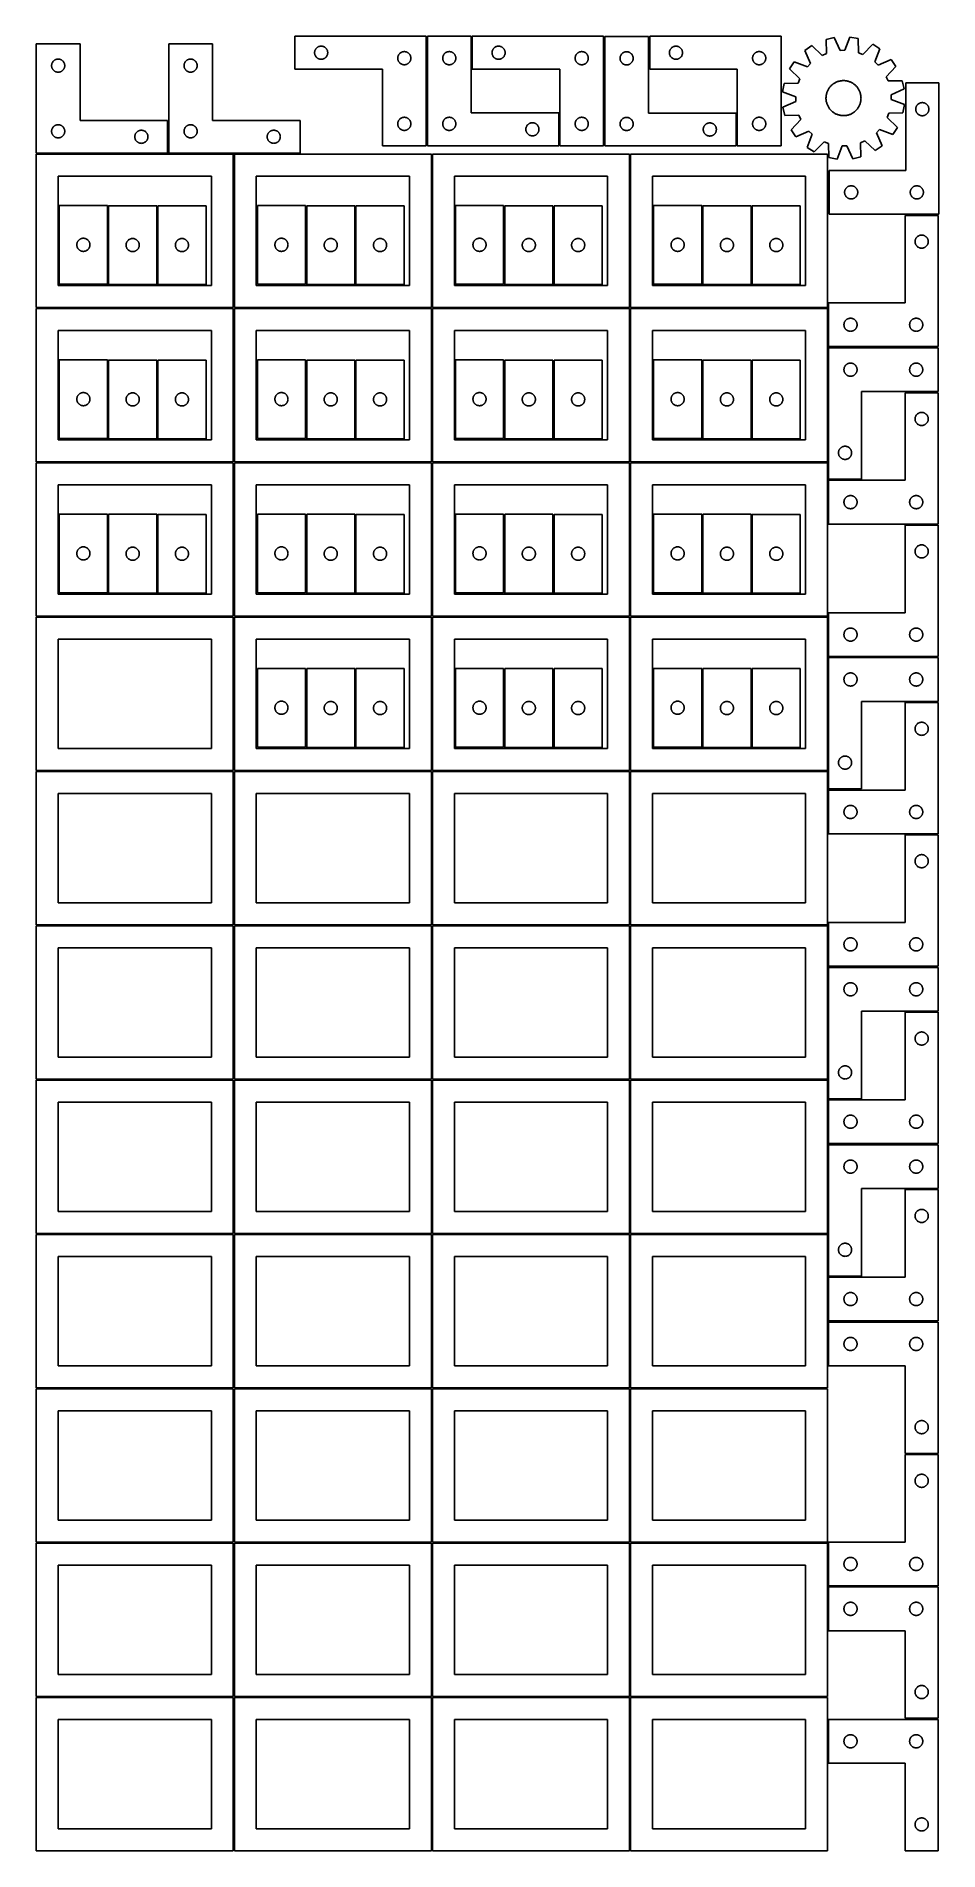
# Model space of a CAD drawing. Header units: millimetres. Extents: x 7 to 1243, y 7 to 2493.
import ezdxf

# ---------------------------------------------------------------- set-up
doc = ezdxf.new("R2010")
doc.units = ezdxf.units.MM
doc.layers.add('CUT', color=7, linetype='CONTINUOUS', true_color=0x000000)

msp = doc.modelspace()

# ---------------------------------------------------------------- linework, layer by layer
at = {"layer": 'CUT'}
for p, q in [((540.972744, 2493.473912), (360.972744, 2493.473912)), ((360.972744, 2493.473912), (360.972744, 2448.473912)), ((540.972744, 2343.473912), (540.972744, 2493.473912)), ((602.567473, 2493.468293), (542.567473, 2493.468293)), ((542.567473, 2493.468293), (542.567473, 2343.468293)), ((602.567473, 2388.468293), (602.567473, 2493.468293)), ((784.160366, 2493.471226), (604.160366, 2493.471226)), ((604.160366, 2493.471226), (604.160366, 2448.471226)), ((784.160366, 2343.471226), (784.160366, 2493.471226)), ((845.705077, 2493.282502), (785.705077, 2493.282502)), ((785.705077, 2493.282502), (785.705077, 2343.282502)), ((845.705077, 2388.282502), (845.705077, 2493.282502)), ((1027.35873, 2493.487095), (847.35873, 2493.487095)), ((847.35873, 2493.487095), (847.35873, 2448.487095)), ((1027.35873, 2343.487095), (1027.35873, 2493.487095)), ((1100.373966, 2491.792931), (1089.113557, 2489.285208)), ((1089.113557, 2489.285208), (1089.488056, 2469.912491)), ((1108.255841, 2474.092127), (1100.373966, 2491.792931)), ((1121.751628, 2492.279939), (1114.684001, 2474.238568)), ((1133.114552, 2490.287602), (1121.751628, 2492.279939)), ((1133.622651, 2470.917928), (1133.114552, 2490.287602)), ((66.520965, 2483.251496), (6.520965, 2483.251496)), ((6.520965, 2483.251496), (6.520965, 2333.251496)), ((34.765152, 2462.078564), (35.346229, 2462.1745)), ((35.346229, 2462.1745), (35.932336, 2462.232227)), ((35.932336, 2462.232227), (36.520965, 2462.251496)), ((36.520965, 2462.251496), (37.109593, 2462.232227)), ((37.109593, 2462.232227), (37.6957, 2462.1745)), ((37.6957, 2462.1745), (38.276778, 2462.078564)), ((66.520965, 2378.251496), (66.520965, 2483.251496)), ((248.041961, 2483.251496), (188.041961, 2483.251496)), ((188.041961, 2483.251496), (188.041961, 2333.251496)), ((216.286148, 2462.078564), (216.867225, 2462.1745)), ((216.867225, 2462.1745), (217.453333, 2462.232227)), ((217.453333, 2462.232227), (218.041961, 2462.251496)), ((218.041961, 2462.251496), (218.630589, 2462.232227)), ((218.630589, 2462.232227), (219.216696, 2462.1745)), ((219.216696, 2462.1745), (219.797774, 2462.078564)), ((248.041961, 2378.251496), (248.041961, 2483.251496)), ((387.972744, 2470.973912), (387.992013, 2471.56254)), ((387.992013, 2470.385284), (387.972744, 2470.973912)), ((387.992013, 2471.56254), (388.04974, 2472.148648)), ((388.04974, 2469.799176), (387.992013, 2470.385284)), ((388.04974, 2472.148648), (388.145676, 2472.729725)), ((388.145676, 2469.218099), (388.04974, 2469.799176)), ((388.145676, 2472.729725), (388.279411, 2473.303283)), ((388.279411, 2468.64454), (388.145676, 2469.218099)), ((388.279411, 2473.303283), (388.450373, 2473.866867)), ((388.450373, 2468.080957), (388.279411, 2468.64454)), ((388.450373, 2473.866867), (388.657828, 2474.418063)), ((388.657828, 2467.529761), (388.450373, 2468.080957)), ((388.657828, 2474.418063), (388.900889, 2474.95451)), ((388.900889, 2466.993314), (388.657828, 2467.529761)), ((388.900889, 2474.95451), (389.178515, 2475.473912)), ((389.178515, 2466.473912), (388.900889, 2466.993314)), ((389.178515, 2475.473912), (389.489517, 2475.974044)), ((389.489517, 2465.97378), (389.178515, 2466.473912)), ((389.489517, 2475.974044), (389.832564, 2476.452765)), ((389.832564, 2465.495059), (389.489517, 2465.97378)), ((389.832564, 2476.452765), (390.206186, 2476.908024)), ((390.206186, 2465.0398), (389.832564, 2465.495059)), ((390.206186, 2476.908024), (390.608783, 2477.337873)), ((390.608783, 2464.609951), (390.206186, 2465.0398)), ((390.608783, 2477.337873), (391.038631, 2477.74047)), ((391.038631, 2464.207354), (390.608783, 2464.609951)), ((391.038631, 2477.74047), (391.493891, 2478.114092)), ((391.493891, 2463.833732), (391.038631, 2464.207354)), ((391.493891, 2478.114092), (391.972612, 2478.457138)), ((391.972612, 2463.490685), (391.493891, 2463.833732)), ((391.972612, 2478.457138), (392.472744, 2478.76814)), ((392.472744, 2463.179683), (391.972612, 2463.490685)), ((392.472744, 2478.76814), (392.992146, 2479.045767)), ((392.992146, 2462.902057), (392.472744, 2463.179683)), ((392.992146, 2479.045767), (393.528593, 2479.288828)), ((393.528593, 2462.658996), (392.992146, 2462.902057)), ((393.528593, 2479.288828), (394.079789, 2479.496283)), ((394.079789, 2462.451541), (393.528593, 2462.658996)), ((394.079789, 2479.496283), (394.643372, 2479.667244)), ((394.643372, 2462.280579), (394.079789, 2462.451541)), ((394.643372, 2479.667244), (395.216931, 2479.800979)), ((395.216931, 2462.146844), (394.643372, 2462.280579)), ((395.216931, 2479.800979), (395.798008, 2479.896916)), ((395.798008, 2462.050908), (395.216931, 2462.146844)), ((395.798008, 2479.896916), (396.384116, 2479.954642)), ((396.384116, 2479.954642), (396.972744, 2479.973912)), ((396.972744, 2479.973912), (397.561372, 2479.954642)), ((397.561372, 2479.954642), (398.14748, 2479.896916)), ((398.14748, 2479.896916), (398.728557, 2479.800979)), ((398.728557, 2462.146844), (398.14748, 2462.050908)), ((398.728557, 2479.800979), (399.302115, 2479.667244)), ((399.302115, 2462.280579), (398.728557, 2462.146844)), ((399.302115, 2479.667244), (399.865699, 2479.496283)), ((399.865699, 2462.451541), (399.302115, 2462.280579)), ((399.865699, 2479.496283), (400.416895, 2479.288828)), ((400.416895, 2462.658996), (399.865699, 2462.451541)), ((400.416895, 2479.288828), (400.953342, 2479.045767)), ((400.953342, 2462.902057), (400.416895, 2462.658996)), ((400.953342, 2479.045767), (401.472744, 2478.76814)), ((401.472744, 2463.179683), (400.953342, 2462.902057)), ((401.472744, 2478.76814), (401.972876, 2478.457138)), ((401.972876, 2463.490685), (401.472744, 2463.179683)), ((401.972876, 2478.457138), (402.451597, 2478.114092)), ((402.451597, 2463.833732), (401.972876, 2463.490685)), ((402.451597, 2478.114092), (402.906856, 2477.74047)), ((402.906856, 2464.207354), (402.451597, 2463.833732)), ((402.906856, 2477.74047), (403.336705, 2477.337873)), ((403.336705, 2464.609951), (402.906856, 2464.207354)), ((403.336705, 2477.337873), (403.739302, 2476.908024)), ((403.739302, 2465.0398), (403.336705, 2464.609951)), ((403.739302, 2476.908024), (404.112924, 2476.452765)), ((404.112924, 2465.495059), (403.739302, 2465.0398)), ((404.112924, 2476.452765), (404.45597, 2475.974044)), ((404.45597, 2465.97378), (404.112924, 2465.495059)), ((404.45597, 2475.974044), (404.766972, 2475.473912)), ((404.766972, 2466.473912), (404.45597, 2465.97378)), ((404.766972, 2475.473912), (405.044598, 2474.95451)), ((405.044598, 2466.993314), (404.766972, 2466.473912)), ((405.044598, 2474.95451), (405.28766, 2474.418063)), ((405.28766, 2467.529761), (405.044598, 2466.993314)), ((405.28766, 2474.418063), (405.495115, 2473.866867)), ((405.495115, 2468.080957), (405.28766, 2467.529761)), ((405.495115, 2473.866867), (405.666076, 2473.303283)), ((405.666076, 2468.64454), (405.495115, 2468.080957)), ((405.666076, 2473.303283), (405.799811, 2472.729725)), ((405.799811, 2469.218099), (405.666076, 2468.64454)), ((405.799811, 2472.729725), (405.895748, 2472.148648)), ((405.895748, 2469.799176), (405.799811, 2469.218099)), ((405.895748, 2472.148648), (405.953474, 2471.56254)), ((405.953474, 2470.385284), (405.895748, 2469.799176)), ((405.953474, 2471.56254), (405.972744, 2470.973912)), ((405.972744, 2470.973912), (405.953474, 2470.385284)), ((501.972744, 2463.473912), (501.992013, 2464.06254)), ((501.992013, 2462.885284), (501.972744, 2463.473912)), ((501.992013, 2464.06254), (502.04974, 2464.648648)), ((502.04974, 2462.299176), (501.992013, 2462.885284)), ((502.04974, 2464.648648), (502.145676, 2465.229725)), ((502.145676, 2461.718099), (502.04974, 2462.299176)), ((502.145676, 2465.229725), (502.279411, 2465.803283)), ((502.279411, 2465.803283), (502.450373, 2466.366867)), ((502.450373, 2466.366867), (502.657828, 2466.918063)), ((502.657828, 2466.918063), (502.900889, 2467.45451)), ((502.900889, 2467.45451), (503.178515, 2467.973912)), ((503.178515, 2467.973912), (503.489517, 2468.474044)), ((503.489517, 2468.474044), (503.832564, 2468.952765)), ((503.832564, 2468.952765), (504.206186, 2469.408024)), ((504.206186, 2469.408024), (504.608783, 2469.837873)), ((504.608783, 2469.837873), (505.038631, 2470.24047)), ((505.038631, 2470.24047), (505.493891, 2470.614092)), ((505.493891, 2470.614092), (505.972612, 2470.957138)), ((505.972612, 2470.957138), (506.472744, 2471.26814)), ((506.472744, 2471.26814), (506.992146, 2471.545767)), ((506.992146, 2471.545767), (507.528593, 2471.788828)), ((507.528593, 2471.788828), (508.079789, 2471.996283)), ((508.079789, 2471.996283), (508.643372, 2472.167244)), ((508.643372, 2472.167244), (509.216931, 2472.300979)), ((509.216931, 2472.300979), (509.798008, 2472.396916)), ((509.798008, 2472.396916), (510.384116, 2472.454642)), ((510.384116, 2472.454642), (510.972744, 2472.473912)), ((510.972744, 2472.473912), (511.561372, 2472.454642)), ((511.561372, 2472.454642), (512.14748, 2472.396916)), ((512.14748, 2472.396916), (512.728557, 2472.300979)), ((512.728557, 2472.300979), (513.302115, 2472.167244)), ((513.302115, 2472.167244), (513.865699, 2471.996283)), ((513.865699, 2471.996283), (514.416895, 2471.788828)), ((514.416895, 2471.788828), (514.953342, 2471.545767)), ((514.953342, 2471.545767), (515.472744, 2471.26814)), ((515.472744, 2471.26814), (515.972876, 2470.957138)), ((515.972876, 2470.957138), (516.451597, 2470.614092)), ((516.451597, 2470.614092), (516.906856, 2470.24047)), ((516.906856, 2470.24047), (517.336705, 2469.837873)), ((517.336705, 2469.837873), (517.739302, 2469.408024)), ((517.739302, 2469.408024), (518.112924, 2468.952765)), ((518.112924, 2468.952765), (518.45597, 2468.474044)), ((518.45597, 2468.474044), (518.766972, 2467.973912)), ((518.766972, 2467.973912), (519.044598, 2467.45451)), ((519.044598, 2467.45451), (519.28766, 2466.918063)), ((519.28766, 2466.918063), (519.495115, 2466.366867)), ((519.495115, 2466.366867), (519.666076, 2465.803283)), ((519.666076, 2465.803283), (519.799811, 2465.229725)), ((519.799811, 2465.229725), (519.895748, 2464.648648)), ((519.895748, 2462.299176), (519.799811, 2461.718099)), ((519.895748, 2464.648648), (519.953474, 2464.06254)), ((519.953474, 2462.885284), (519.895748, 2462.299176)), ((519.953474, 2464.06254), (519.972744, 2463.473912)), ((519.972744, 2463.473912), (519.953474, 2462.885284)), ((563.567473, 2463.468293), (563.586743, 2464.056921)), ((563.586743, 2462.879665), (563.567473, 2463.468293)), ((563.586743, 2464.056921), (563.64447, 2464.643029)), ((563.64447, 2462.293557), (563.586743, 2462.879665)), ((563.64447, 2464.643029), (563.740406, 2465.224106)), ((563.740406, 2461.71248), (563.64447, 2462.293557)), ((563.740406, 2465.224106), (563.874141, 2465.797664)), ((563.874141, 2465.797664), (564.045102, 2466.361248)), ((564.045102, 2466.361248), (564.252558, 2466.912444)), ((564.252558, 2466.912444), (564.495619, 2467.448891)), ((564.495619, 2467.448891), (564.773245, 2467.968293)), ((564.773245, 2467.968293), (565.084247, 2468.468425)), ((565.084247, 2468.468425), (565.427293, 2468.947146)), ((565.427293, 2468.947146), (565.800915, 2469.402405)), ((565.800915, 2469.402405), (566.203512, 2469.832254)), ((566.203512, 2469.832254), (566.633361, 2470.234851)), ((566.633361, 2470.234851), (567.088621, 2470.608473)), ((567.088621, 2470.608473), (567.567341, 2470.95152)), ((567.567341, 2470.95152), (568.067473, 2471.262522)), ((568.067473, 2471.262522), (568.586875, 2471.540148)), ((568.586875, 2471.540148), (569.123323, 2471.783209)), ((569.123323, 2471.783209), (569.674518, 2471.990664)), ((569.674518, 2471.990664), (570.238102, 2472.161626)), ((570.238102, 2472.161626), (570.811661, 2472.295361)), ((570.811661, 2472.295361), (571.392738, 2472.391297)), ((571.392738, 2472.391297), (571.978845, 2472.449023)), ((571.978845, 2472.449023), (572.567473, 2472.468293)), ((572.567473, 2472.468293), (573.156102, 2472.449023)), ((573.156102, 2472.449023), (573.742209, 2472.391297)), ((573.742209, 2472.391297), (574.323286, 2472.295361)), ((574.323286, 2472.295361), (574.896845, 2472.161626)), ((574.896845, 2472.161626), (575.460429, 2471.990664)), ((575.460429, 2471.990664), (576.011624, 2471.783209)), ((576.011624, 2471.783209), (576.548072, 2471.540148)), ((576.548072, 2471.540148), (577.067473, 2471.262522)), ((577.067473, 2471.262522), (577.567606, 2470.95152)), ((577.567606, 2470.95152), (578.046326, 2470.608473)), ((578.046326, 2470.608473), (578.501586, 2470.234851)), ((578.501586, 2470.234851), (578.931434, 2469.832254)), ((578.931434, 2469.832254), (579.334032, 2469.402405)), ((579.334032, 2469.402405), (579.707653, 2468.947146)), ((579.707653, 2468.947146), (580.0507, 2468.468425)), ((580.0507, 2468.468425), (580.361702, 2467.968293)), ((580.361702, 2467.968293), (580.639328, 2467.448891)), ((580.639328, 2467.448891), (580.882389, 2466.912444)), ((580.882389, 2466.912444), (581.089845, 2466.361248)), ((581.089845, 2466.361248), (581.260806, 2465.797664)), ((581.260806, 2465.797664), (581.394541, 2465.224106)), ((581.394541, 2465.224106), (581.490477, 2464.643029)), ((581.490477, 2462.293557), (581.394541, 2461.71248)), ((581.490477, 2464.643029), (581.548204, 2464.056921)), ((581.548204, 2462.879665), (581.490477, 2462.293557)), ((581.548204, 2464.056921), (581.567473, 2463.468293)), ((581.567473, 2463.468293), (581.548204, 2462.879665)), ((631.160366, 2470.971226), (631.179636, 2471.559854)), ((631.179636, 2470.382598), (631.160366, 2470.971226)), ((631.179636, 2471.559854), (631.237362, 2472.145962)), ((631.237362, 2469.796491), (631.179636, 2470.382598)), ((631.237362, 2472.145962), (631.333298, 2472.727039)), ((631.333298, 2469.215413), (631.237362, 2469.796491)), ((631.333298, 2472.727039), (631.467033, 2473.300598)), ((631.467033, 2468.641855), (631.333298, 2469.215413)), ((631.467033, 2473.300598), (631.637995, 2473.864181)), ((631.637995, 2468.078271), (631.467033, 2468.641855)), ((631.637995, 2473.864181), (631.84545, 2474.415377)), ((631.84545, 2467.527075), (631.637995, 2468.078271)), ((631.84545, 2474.415377), (632.088511, 2474.951825)), ((632.088511, 2466.990628), (631.84545, 2467.527075)), ((632.088511, 2474.951825), (632.366137, 2475.471226)), ((632.366137, 2466.471226), (632.088511, 2466.990628)), ((632.366137, 2475.471226), (632.677139, 2475.971358)), ((632.677139, 2465.971094), (632.366137, 2466.471226)), ((632.677139, 2475.971358), (633.020186, 2476.450079)), ((633.020186, 2465.492373), (632.677139, 2465.971094)), ((633.020186, 2476.450079), (633.393808, 2476.905339)), ((633.393808, 2465.037114), (633.020186, 2465.492373)), ((633.393808, 2476.905339), (633.796405, 2477.335187)), ((633.796405, 2464.607265), (633.393808, 2465.037114)), ((633.796405, 2477.335187), (634.226254, 2477.737785)), ((634.226254, 2464.204668), (633.796405, 2464.607265)), ((634.226254, 2477.737785), (634.681513, 2478.111406)), ((634.681513, 2463.831046), (634.226254, 2464.204668)), ((634.681513, 2478.111406), (635.160234, 2478.454453)), ((635.160234, 2463.488), (634.681513, 2463.831046)), ((635.160234, 2478.454453), (635.660366, 2478.765455)), ((635.660366, 2463.176998), (635.160234, 2463.488)), ((635.660366, 2478.765455), (636.179768, 2479.043081)), ((636.179768, 2462.899372), (635.660366, 2463.176998)), ((636.179768, 2479.043081), (636.716215, 2479.286142)), ((636.716215, 2462.656311), (636.179768, 2462.899372)), ((636.716215, 2479.286142), (637.267411, 2479.493597)), ((637.267411, 2462.448855), (636.716215, 2462.656311)), ((637.267411, 2479.493597), (637.830994, 2479.664559)), ((637.830994, 2462.277894), (637.267411, 2462.448855)), ((637.830994, 2479.664559), (638.404553, 2479.798294)), ((638.404553, 2462.144159), (637.830994, 2462.277894)), ((638.404553, 2479.798294), (638.98563, 2479.89423)), ((638.98563, 2462.048223), (638.404553, 2462.144159)), ((638.98563, 2479.89423), (639.571738, 2479.951957)), ((639.571738, 2479.951957), (640.160366, 2479.971226)), ((640.160366, 2479.971226), (640.748994, 2479.951957)), ((640.748994, 2479.951957), (641.335102, 2479.89423)), ((641.335102, 2479.89423), (641.916179, 2479.798294)), ((641.916179, 2462.144159), (641.335102, 2462.048223)), ((641.916179, 2479.798294), (642.489737, 2479.664559)), ((642.489737, 2462.277894), (641.916179, 2462.144159)), ((642.489737, 2479.664559), (643.053321, 2479.493597)), ((643.053321, 2462.448855), (642.489737, 2462.277894)), ((643.053321, 2479.493597), (643.604517, 2479.286142)), ((643.604517, 2462.656311), (643.053321, 2462.448855)), ((643.604517, 2479.286142), (644.140964, 2479.043081)), ((644.140964, 2462.899372), (643.604517, 2462.656311)), ((644.140964, 2479.043081), (644.660366, 2478.765455)), ((644.660366, 2463.176998), (644.140964, 2462.899372)), ((644.660366, 2478.765455), (645.160498, 2478.454453)), ((645.160498, 2463.488), (644.660366, 2463.176998)), ((645.160498, 2478.454453), (645.639219, 2478.111406)), ((645.639219, 2463.831046), (645.160498, 2463.488)), ((645.639219, 2478.111406), (646.094478, 2477.737785)), ((646.094478, 2464.204668), (645.639219, 2463.831046)), ((646.094478, 2477.737785), (646.524327, 2477.335187)), ((646.524327, 2464.607265), (646.094478, 2464.204668)), ((646.524327, 2477.335187), (646.926924, 2476.905339)), ((646.926924, 2465.037114), (646.524327, 2464.607265)), ((646.926924, 2476.905339), (647.300546, 2476.450079)), ((647.300546, 2465.492373), (646.926924, 2465.037114)), ((647.300546, 2476.450079), (647.643592, 2475.971358)), ((647.643592, 2465.971094), (647.300546, 2465.492373)), ((647.643592, 2475.971358), (647.954594, 2475.471226)), ((647.954594, 2466.471226), (647.643592, 2465.971094)), ((647.954594, 2475.471226), (648.232221, 2474.951825)), ((648.232221, 2466.990628), (647.954594, 2466.471226)), ((648.232221, 2474.951825), (648.475282, 2474.415377)), ((648.475282, 2467.527075), (648.232221, 2466.990628)), ((648.475282, 2474.415377), (648.682737, 2473.864181)), ((648.682737, 2468.078271), (648.475282, 2467.527075)), ((648.682737, 2473.864181), (648.853698, 2473.300598)), ((648.853698, 2468.641855), (648.682737, 2468.078271)), ((648.853698, 2473.300598), (648.987433, 2472.727039)), ((648.987433, 2469.215413), (648.853698, 2468.641855)), ((648.987433, 2472.727039), (649.08337, 2472.145962)), ((649.08337, 2469.796491), (648.987433, 2469.215413)), ((649.08337, 2472.145962), (649.141096, 2471.559854)), ((649.141096, 2470.382598), (649.08337, 2469.796491)), ((649.141096, 2471.559854), (649.160366, 2470.971226)), ((649.160366, 2470.971226), (649.141096, 2470.382598)), ((745.160366, 2463.471226), (745.179636, 2464.059854)), ((745.179636, 2462.882598), (745.160366, 2463.471226)), ((745.179636, 2464.059854), (745.237362, 2464.645962)), ((745.237362, 2462.296491), (745.179636, 2462.882598)), ((745.237362, 2464.645962), (745.333298, 2465.227039)), ((745.333298, 2461.715413), (745.237362, 2462.296491)), ((745.333298, 2465.227039), (745.467033, 2465.800598)), ((745.467033, 2465.800598), (745.637995, 2466.364181)), ((745.637995, 2466.364181), (745.84545, 2466.915377)), ((745.84545, 2466.915377), (746.088511, 2467.451825)), ((746.088511, 2467.451825), (746.366137, 2467.971226)), ((746.366137, 2467.971226), (746.677139, 2468.471358)), ((746.677139, 2468.471358), (747.020186, 2468.950079)), ((747.020186, 2468.950079), (747.393808, 2469.405339)), ((747.393808, 2469.405339), (747.796405, 2469.835187)), ((747.796405, 2469.835187), (748.226254, 2470.237785)), ((748.226254, 2470.237785), (748.681513, 2470.611406)), ((748.681513, 2470.611406), (749.160234, 2470.954453)), ((749.160234, 2470.954453), (749.660366, 2471.265455)), ((749.660366, 2471.265455), (750.179768, 2471.543081)), ((750.179768, 2471.543081), (750.716215, 2471.786142)), ((750.716215, 2471.786142), (751.267411, 2471.993597)), ((751.267411, 2471.993597), (751.830994, 2472.164559)), ((751.830994, 2472.164559), (752.404553, 2472.298294)), ((752.404553, 2472.298294), (752.98563, 2472.39423)), ((752.98563, 2472.39423), (753.571738, 2472.451957)), ((753.571738, 2472.451957), (754.160366, 2472.471226)), ((754.160366, 2472.471226), (754.748994, 2472.451957)), ((754.748994, 2472.451957), (755.335102, 2472.39423)), ((755.335102, 2472.39423), (755.916179, 2472.298294)), ((755.916179, 2472.298294), (756.489737, 2472.164559)), ((756.489737, 2472.164559), (757.053321, 2471.993597)), ((757.053321, 2471.993597), (757.604517, 2471.786142)), ((757.604517, 2471.786142), (758.140964, 2471.543081)), ((758.140964, 2471.543081), (758.660366, 2471.265455)), ((758.660366, 2471.265455), (759.160498, 2470.954453)), ((759.160498, 2470.954453), (759.639219, 2470.611406)), ((759.639219, 2470.611406), (760.094478, 2470.237785)), ((760.094478, 2470.237785), (760.524327, 2469.835187)), ((760.524327, 2469.835187), (760.926924, 2469.405339)), ((760.926924, 2469.405339), (761.300546, 2468.950079)), ((761.300546, 2468.950079), (761.643592, 2468.471358)), ((761.643592, 2468.471358), (761.954594, 2467.971226)), ((761.954594, 2467.971226), (762.232221, 2467.451825)), ((762.232221, 2467.451825), (762.475282, 2466.915377)), ((762.475282, 2466.915377), (762.682737, 2466.364181)), ((762.682737, 2466.364181), (762.853698, 2465.800598)), ((762.853698, 2465.800598), (762.987433, 2465.227039)), ((762.987433, 2465.227039), (763.08337, 2464.645962)), ((763.08337, 2462.296491), (762.987433, 2461.715413)), ((763.08337, 2464.645962), (763.141096, 2464.059854)), ((763.141096, 2462.882598), (763.08337, 2462.296491)), ((763.141096, 2464.059854), (763.160366, 2463.471226)), ((763.160366, 2463.471226), (763.141096, 2462.882598)), ((806.705077, 2463.282502), (806.724347, 2463.87113)), ((806.724347, 2462.693874), (806.705077, 2463.282502)), ((806.724347, 2463.87113), (806.782073, 2464.457238)), ((806.782073, 2462.107766), (806.724347, 2462.693874)), ((806.782073, 2464.457238), (806.87801, 2465.038315)), ((806.87801, 2461.526689), (806.782073, 2462.107766)), ((806.87801, 2465.038315), (807.011745, 2465.611873)), ((807.011745, 2465.611873), (807.182706, 2466.175457)), ((807.182706, 2466.175457), (807.390161, 2466.726653)), ((807.390161, 2466.726653), (807.633223, 2467.2631)), ((807.633223, 2467.2631), (807.910849, 2467.782502)), ((807.910849, 2467.782502), (808.221851, 2468.282634)), ((808.221851, 2468.282634), (808.564897, 2468.761355)), ((808.564897, 2468.761355), (808.938519, 2469.216614)), ((808.938519, 2469.216614), (809.341116, 2469.646463)), ((809.341116, 2469.646463), (809.770965, 2470.04906)), ((809.770965, 2470.04906), (810.226224, 2470.422682)), ((810.226224, 2470.422682), (810.704945, 2470.765729)), ((810.704945, 2470.765729), (811.205077, 2471.076731)), ((811.205077, 2471.076731), (811.724479, 2471.354357)), ((811.724479, 2471.354357), (812.260926, 2471.597418)), ((812.260926, 2471.597418), (812.812122, 2471.804873)), ((812.812122, 2471.804873), (813.375706, 2471.975834)), ((813.375706, 2471.975834), (813.949264, 2472.10957)), ((813.949264, 2472.10957), (814.530341, 2472.205506)), ((814.530341, 2472.205506), (815.116449, 2472.263232)), ((815.116449, 2472.263232), (815.705077, 2472.282502)), ((815.705077, 2472.282502), (816.293705, 2472.263232)), ((816.293705, 2472.263232), (816.879813, 2472.205506)), ((816.879813, 2472.205506), (817.46089, 2472.10957)), ((817.46089, 2472.10957), (818.034449, 2471.975834)), ((818.034449, 2471.975834), (818.598032, 2471.804873)), ((818.598032, 2471.804873), (819.149228, 2471.597418)), ((819.149228, 2471.597418), (819.685675, 2471.354357)), ((819.685675, 2471.354357), (820.205077, 2471.076731)), ((820.205077, 2471.076731), (820.705209, 2470.765729)), ((820.705209, 2470.765729), (821.18393, 2470.422682)), ((821.18393, 2470.422682), (821.63919, 2470.04906)), ((821.63919, 2470.04906), (822.069038, 2469.646463)), ((822.069038, 2469.646463), (822.471635, 2469.216614)), ((822.471635, 2469.216614), (822.845257, 2468.761355)), ((822.845257, 2468.761355), (823.188304, 2468.282634)), ((823.188304, 2468.282634), (823.499306, 2467.782502)), ((823.499306, 2467.782502), (823.776932, 2467.2631)), ((823.776932, 2467.2631), (824.019993, 2466.726653)), ((824.019993, 2466.726653), (824.227448, 2466.175457)), ((824.227448, 2466.175457), (824.39841, 2465.611873)), ((824.39841, 2465.611873), (824.532145, 2465.038315)), ((824.532145, 2465.038315), (824.628081, 2464.457238)), ((824.628081, 2462.107766), (824.532145, 2461.526689)), ((824.628081, 2464.457238), (824.685807, 2463.87113)), ((824.685807, 2462.693874), (824.628081, 2462.107766)), ((824.685807, 2463.87113), (824.705077, 2463.282502)), ((824.705077, 2463.282502), (824.685807, 2462.693874)), ((874.35873, 2470.987095), (874.378, 2471.575724)), ((874.378, 2470.398467), (874.35873, 2470.987095)), ((874.378, 2471.575724), (874.435726, 2472.161831)), ((874.435726, 2469.81236), (874.378, 2470.398467)), ((874.435726, 2472.161831), (874.531663, 2472.742908)), ((874.531663, 2469.231283), (874.435726, 2469.81236)), ((874.531663, 2472.742908), (874.665398, 2473.316467)), ((874.665398, 2468.657724), (874.531663, 2469.231283)), ((874.665398, 2473.316467), (874.836359, 2473.880051)), ((874.836359, 2468.09414), (874.665398, 2468.657724)), ((874.836359, 2473.880051), (875.043814, 2474.431246)), ((875.043814, 2467.542945), (874.836359, 2468.09414)), ((875.043814, 2474.431246), (875.286875, 2474.967694)), ((875.286875, 2467.006497), (875.043814, 2467.542945)), ((875.286875, 2474.967694), (875.564501, 2475.487095)), ((875.564501, 2466.487095), (875.286875, 2467.006497)), ((875.564501, 2475.487095), (875.875504, 2475.987228)), ((875.875504, 2465.986963), (875.564501, 2466.487095)), ((875.875504, 2475.987228), (876.21855, 2476.465948)), ((876.21855, 2465.508243), (875.875504, 2465.986963)), ((876.21855, 2476.465948), (876.592172, 2476.921208)), ((876.592172, 2465.052983), (876.21855, 2465.508243)), ((876.592172, 2476.921208), (876.994769, 2477.351056)), ((876.994769, 2464.623134), (876.592172, 2465.052983)), ((876.994769, 2477.351056), (877.424618, 2477.753654)), ((877.424618, 2464.220537), (876.994769, 2464.623134)), ((877.424618, 2477.753654), (877.879877, 2478.127276)), ((877.879877, 2463.846915), (877.424618, 2464.220537)), ((877.879877, 2478.127276), (878.358598, 2478.470322)), ((878.358598, 2463.503869), (877.879877, 2463.846915)), ((878.358598, 2478.470322), (878.85873, 2478.781324)), ((878.85873, 2463.192867), (878.358598, 2463.503869)), ((878.85873, 2478.781324), (879.378132, 2479.05895)), ((879.378132, 2462.915241), (878.85873, 2463.192867)), ((879.378132, 2479.05895), (879.914579, 2479.302011)), ((879.914579, 2462.67218), (879.378132, 2462.915241)), ((879.914579, 2479.302011), (880.465775, 2479.509467)), ((880.465775, 2462.464724), (879.914579, 2462.67218)), ((880.465775, 2479.509467), (881.029359, 2479.680428)), ((881.029359, 2462.293763), (880.465775, 2462.464724)), ((881.029359, 2479.680428), (881.602917, 2479.814163)), ((881.602917, 2462.160028), (881.029359, 2462.293763)), ((881.602917, 2479.814163), (882.183994, 2479.910099)), ((882.183994, 2462.064092), (881.602917, 2462.160028)), ((882.183994, 2479.910099), (882.770102, 2479.967826)), ((882.770102, 2479.967826), (883.35873, 2479.987095)), ((883.35873, 2479.987095), (883.947358, 2479.967826)), ((883.947358, 2479.967826), (884.533466, 2479.910099)), ((884.533466, 2479.910099), (885.114543, 2479.814163)), ((885.114543, 2462.160028), (884.533466, 2462.064092)), ((885.114543, 2479.814163), (885.688102, 2479.680428)), ((885.688102, 2462.293763), (885.114543, 2462.160028)), ((885.688102, 2479.680428), (886.251685, 2479.509467)), ((886.251685, 2462.464724), (885.688102, 2462.293763)), ((886.251685, 2479.509467), (886.802881, 2479.302011)), ((886.802881, 2462.67218), (886.251685, 2462.464724)), ((886.802881, 2479.302011), (887.339328, 2479.05895)), ((887.339328, 2462.915241), (886.802881, 2462.67218)), ((887.339328, 2479.05895), (887.85873, 2478.781324)), ((887.85873, 2463.192867), (887.339328, 2462.915241)), ((887.85873, 2478.781324), (888.358862, 2478.470322)), ((888.358862, 2463.503869), (887.85873, 2463.192867)), ((888.358862, 2478.470322), (888.837583, 2478.127276)), ((888.837583, 2463.846915), (888.358862, 2463.503869)), ((888.837583, 2478.127276), (889.292842, 2477.753654)), ((889.292842, 2464.220537), (888.837583, 2463.846915)), ((889.292842, 2477.753654), (889.722691, 2477.351056)), ((889.722691, 2464.623134), (889.292842, 2464.220537)), ((889.722691, 2477.351056), (890.125288, 2476.921208)), ((890.125288, 2465.052983), (889.722691, 2464.623134)), ((890.125288, 2476.921208), (890.49891, 2476.465948)), ((890.49891, 2465.508243), (890.125288, 2465.052983)), ((890.49891, 2476.465948), (890.841957, 2475.987228)), ((890.841957, 2465.986963), (890.49891, 2465.508243)), ((890.841957, 2475.987228), (891.152959, 2475.487095)), ((891.152959, 2466.487095), (890.841957, 2465.986963)), ((891.152959, 2475.487095), (891.430585, 2474.967694)), ((891.430585, 2467.006497), (891.152959, 2466.487095)), ((891.430585, 2474.967694), (891.673646, 2474.431246)), ((891.673646, 2467.542945), (891.430585, 2467.006497)), ((891.673646, 2474.431246), (891.881101, 2473.880051)), ((891.881101, 2468.09414), (891.673646, 2467.542945)), ((891.881101, 2473.880051), (892.052063, 2473.316467)), ((892.052063, 2468.657724), (891.881101, 2468.09414)), ((892.052063, 2473.316467), (892.185798, 2472.742908)), ((892.185798, 2469.231283), (892.052063, 2468.657724)), ((892.185798, 2472.742908), (892.281734, 2472.161831)), ((892.281734, 2469.81236), (892.185798, 2469.231283)), ((892.281734, 2472.161831), (892.33946, 2471.575724)), ((892.33946, 2470.398467), (892.281734, 2469.81236)), ((892.33946, 2471.575724), (892.35873, 2470.987095)), ((892.35873, 2470.987095), (892.33946, 2470.398467)), ((988.35873, 2463.487095), (988.378, 2464.075724)), ((988.378, 2462.898467), (988.35873, 2463.487095)), ((988.378, 2464.075724), (988.435726, 2464.661831)), ((988.435726, 2462.31236), (988.378, 2462.898467)), ((988.435726, 2464.661831), (988.531663, 2465.242908)), ((988.531663, 2461.731283), (988.435726, 2462.31236)), ((988.531663, 2465.242908), (988.665398, 2465.816467)), ((988.665398, 2465.816467), (988.836359, 2466.380051)), ((988.836359, 2466.380051), (989.043814, 2466.931246)), ((989.043814, 2466.931246), (989.286875, 2467.467694)), ((989.286875, 2467.467694), (989.564501, 2467.987095)), ((989.564501, 2467.987095), (989.875504, 2468.487228)), ((989.875504, 2468.487228), (990.21855, 2468.965948)), ((990.21855, 2468.965948), (990.592172, 2469.421208)), ((990.592172, 2469.421208), (990.994769, 2469.851056)), ((990.994769, 2469.851056), (991.424618, 2470.253654)), ((991.424618, 2470.253654), (991.879877, 2470.627276)), ((991.879877, 2470.627276), (992.358598, 2470.970322)), ((992.358598, 2470.970322), (992.85873, 2471.281324)), ((992.85873, 2471.281324), (993.378132, 2471.55895)), ((993.378132, 2471.55895), (993.914579, 2471.802011)), ((993.914579, 2471.802011), (994.465775, 2472.009467)), ((994.465775, 2472.009467), (995.029359, 2472.180428)), ((995.029359, 2472.180428), (995.602917, 2472.314163)), ((995.602917, 2472.314163), (996.183994, 2472.410099)), ((996.183994, 2472.410099), (996.770102, 2472.467826)), ((996.770102, 2472.467826), (997.35873, 2472.487095)), ((997.35873, 2472.487095), (997.947358, 2472.467826)), ((997.947358, 2472.467826), (998.533466, 2472.410099)), ((998.533466, 2472.410099), (999.114543, 2472.314163)), ((999.114543, 2472.314163), (999.688102, 2472.180428)), ((999.688102, 2472.180428), (1000.251685, 2472.009467)), ((1000.251685, 2472.009467), (1000.802881, 2471.802011)), ((1000.802881, 2471.802011), (1001.339328, 2471.55895)), ((1001.339328, 2471.55895), (1001.85873, 2471.281324)), ((1001.85873, 2471.281324), (1002.358862, 2470.970322)), ((1002.358862, 2470.970322), (1002.837583, 2470.627276)), ((1002.837583, 2470.627276), (1003.292842, 2470.253654)), ((1003.292842, 2470.253654), (1003.722691, 2469.851056)), ((1003.722691, 2469.851056), (1004.125288, 2469.421208)), ((1004.125288, 2469.421208), (1004.49891, 2468.965948)), ((1004.49891, 2468.965948), (1004.841957, 2468.487228)), ((1004.841957, 2468.487228), (1005.152959, 2467.987095)), ((1005.152959, 2467.987095), (1005.430585, 2467.467694)), ((1005.430585, 2467.467694), (1005.673646, 2466.931246)), ((1005.673646, 2466.931246), (1005.881101, 2466.380051)), ((1005.881101, 2466.380051), (1006.052063, 2465.816467)), ((1006.052063, 2465.816467), (1006.185798, 2465.242908)), ((1006.185798, 2465.242908), (1006.281734, 2464.661831)), ((1006.281734, 2462.31236), (1006.185798, 2461.731283)), ((1006.281734, 2464.661831), (1006.33946, 2464.075724)), ((1006.33946, 2462.898467), (1006.281734, 2462.31236)), ((1006.33946, 2464.075724), (1006.35873, 2463.487095)), ((1006.35873, 2463.487095), (1006.33946, 2462.898467)), ((1069.549543, 2480.654394), (1060.105947, 2474.028388)), ((1060.105947, 2474.028388), (1067.865556, 2456.273645)), ((1083.605251, 2467.317246), (1069.549543, 2480.654394)), ((1089.488056, 2469.912491), (1083.605251, 2467.317246)), ((1114.684001, 2474.238568), (1108.255841, 2474.092127)), ((1139.617537, 2468.593272), (1133.622651, 2470.917928)), ((1153.051307, 2482.556662), (1139.617537, 2468.593272)), ((1162.786846, 2476.367579), (1153.051307, 2482.556662)), ((1155.843815, 2458.277893), (1162.786846, 2476.367579)), ((27.520965, 2453.251496), (27.540234, 2453.840124)), ((27.540234, 2452.662868), (27.520965, 2453.251496)), ((27.540234, 2453.840124), (27.597961, 2454.426232)), ((27.597961, 2452.07676), (27.540234, 2452.662868)), ((27.597961, 2454.426232), (27.693897, 2455.007309)), ((27.693897, 2451.495683), (27.597961, 2452.07676)), ((27.693897, 2455.007309), (27.827632, 2455.580868)), ((27.827632, 2450.922125), (27.693897, 2451.495683)), ((27.827632, 2455.580868), (27.998593, 2456.144451)), ((27.998593, 2450.358541), (27.827632, 2450.922125)), ((27.998593, 2456.144451), (28.206049, 2456.695647)), ((28.206049, 2449.807345), (27.998593, 2450.358541)), ((28.206049, 2456.695647), (28.44911, 2457.232094)), ((28.44911, 2449.270898), (28.206049, 2449.807345)), ((28.44911, 2457.232094), (28.726736, 2457.751496)), ((28.726736, 2448.751496), (28.44911, 2449.270898)), ((28.726736, 2457.751496), (29.037738, 2458.251628)), ((29.037738, 2448.251364), (28.726736, 2448.751496)), ((29.037738, 2458.251628), (29.380785, 2458.730349)), ((29.380785, 2447.772643), (29.037738, 2448.251364)), ((29.380785, 2458.730349), (29.754406, 2459.185609)), ((29.754406, 2447.317384), (29.380785, 2447.772643)), ((29.754406, 2459.185609), (30.157004, 2459.615457)), ((30.157004, 2446.887535), (29.754406, 2447.317384)), ((30.157004, 2459.615457), (30.586852, 2460.018054)), ((30.586852, 2446.484938), (30.157004, 2446.887535)), ((30.586852, 2460.018054), (31.042112, 2460.391676)), ((31.042112, 2446.111316), (30.586852, 2446.484938)), ((31.042112, 2460.391676), (31.520833, 2460.734723)), ((31.520833, 2445.76827), (31.042112, 2446.111316)), ((31.520833, 2460.734723), (32.020965, 2461.045725)), ((32.020965, 2445.457268), (31.520833, 2445.76827)), ((32.020965, 2461.045725), (32.540366, 2461.323351)), ((32.540366, 2445.179642), (32.020965, 2445.457268)), ((32.540366, 2461.323351), (33.076814, 2461.566412)), ((33.076814, 2444.93658), (32.540366, 2445.179642)), ((33.076814, 2461.566412), (33.628009, 2461.773867)), ((33.628009, 2444.729125), (33.076814, 2444.93658)), ((33.628009, 2461.773867), (34.191593, 2461.944829)), ((34.191593, 2444.558164), (33.628009, 2444.729125)), ((34.191593, 2461.944829), (34.765152, 2462.078564)), ((34.765152, 2444.424429), (34.191593, 2444.558164)), ((35.346229, 2444.328492), (34.765152, 2444.424429)), ((35.932336, 2444.270766), (35.346229, 2444.328492)), ((36.520965, 2444.251496), (35.932336, 2444.270766)), ((37.109593, 2444.270766), (36.520965, 2444.251496)), ((37.6957, 2444.328492), (37.109593, 2444.270766)), ((38.276778, 2444.424429), (37.6957, 2444.328492)), ((38.276778, 2462.078564), (38.850336, 2461.944829)), ((38.850336, 2444.558164), (38.276778, 2444.424429)), ((38.850336, 2461.944829), (39.41392, 2461.773867)), ((39.41392, 2444.729125), (38.850336, 2444.558164)), ((39.41392, 2461.773867), (39.965116, 2461.566412)), ((39.965116, 2444.93658), (39.41392, 2444.729125)), ((39.965116, 2461.566412), (40.501563, 2461.323351)), ((40.501563, 2445.179642), (39.965116, 2444.93658)), ((40.501563, 2461.323351), (41.020965, 2461.045725)), ((41.020965, 2445.457268), (40.501563, 2445.179642)), ((41.020965, 2461.045725), (41.521097, 2460.734723)), ((41.521097, 2445.76827), (41.020965, 2445.457268)), ((41.521097, 2460.734723), (41.999817, 2460.391676)), ((41.999817, 2446.111316), (41.521097, 2445.76827)), ((41.999817, 2460.391676), (42.455077, 2460.018054)), ((42.455077, 2446.484938), (41.999817, 2446.111316)), ((42.455077, 2460.018054), (42.884926, 2459.615457)), ((42.884926, 2446.887535), (42.455077, 2446.484938)), ((42.884926, 2459.615457), (43.287523, 2459.185609)), ((43.287523, 2447.317384), (42.884926, 2446.887535)), ((43.287523, 2459.185609), (43.661145, 2458.730349)), ((43.661145, 2447.772643), (43.287523, 2447.317384)), ((43.661145, 2458.730349), (44.004191, 2458.251628)), ((44.004191, 2448.251364), (43.661145, 2447.772643)), ((44.004191, 2458.251628), (44.315193, 2457.751496)), ((44.315193, 2448.751496), (44.004191, 2448.251364)), ((44.315193, 2457.751496), (44.592819, 2457.232094)), ((44.592819, 2449.270898), (44.315193, 2448.751496)), ((44.592819, 2457.232094), (44.83588, 2456.695647)), ((44.83588, 2449.807345), (44.592819, 2449.270898)), ((44.83588, 2456.695647), (45.043336, 2456.144451)), ((45.043336, 2450.358541), (44.83588, 2449.807345)), ((45.043336, 2456.144451), (45.214297, 2455.580868)), ((45.214297, 2450.922125), (45.043336, 2450.358541)), ((45.214297, 2455.580868), (45.348032, 2455.007309)), ((45.348032, 2451.495683), (45.214297, 2450.922125)), ((45.348032, 2455.007309), (45.443968, 2454.426232)), ((45.443968, 2452.07676), (45.348032, 2451.495683)), ((45.443968, 2454.426232), (45.501695, 2453.840124)), ((45.501695, 2452.662868), (45.443968, 2452.07676)), ((45.501695, 2453.840124), (45.520965, 2453.251496)), ((45.520965, 2453.251496), (45.501695, 2452.662868)), ((209.041961, 2453.251496), (209.06123, 2453.840124)), ((209.06123, 2452.662868), (209.041961, 2453.251496)), ((209.06123, 2453.840124), (209.118957, 2454.426232)), ((209.118957, 2452.07676), (209.06123, 2452.662868)), ((209.118957, 2454.426232), (209.214893, 2455.007309)), ((209.214893, 2451.495683), (209.118957, 2452.07676)), ((209.214893, 2455.007309), (209.348628, 2455.580868)), ((209.348628, 2450.922125), (209.214893, 2451.495683)), ((209.348628, 2455.580868), (209.51959, 2456.144451)), ((209.51959, 2450.358541), (209.348628, 2450.922125)), ((209.51959, 2456.144451), (209.727045, 2456.695647)), ((209.727045, 2449.807345), (209.51959, 2450.358541)), ((209.727045, 2456.695647), (209.970106, 2457.232094)), ((209.970106, 2449.270898), (209.727045, 2449.807345)), ((209.970106, 2457.232094), (210.247732, 2457.751496)), ((210.247732, 2448.751496), (209.970106, 2449.270898)), ((210.247732, 2457.751496), (210.558734, 2458.251628)), ((210.558734, 2448.251364), (210.247732, 2448.751496)), ((210.558734, 2458.251628), (210.901781, 2458.730349)), ((210.901781, 2447.772643), (210.558734, 2448.251364)), ((210.901781, 2458.730349), (211.275402, 2459.185609)), ((211.275402, 2447.317384), (210.901781, 2447.772643)), ((211.275402, 2459.185609), (211.678, 2459.615457)), ((211.678, 2446.887535), (211.275402, 2447.317384)), ((211.678, 2459.615457), (212.107848, 2460.018054)), ((212.107848, 2446.484938), (211.678, 2446.887535)), ((212.107848, 2460.018054), (212.563108, 2460.391676)), ((212.563108, 2446.111316), (212.107848, 2446.484938)), ((212.563108, 2460.391676), (213.041829, 2460.734723)), ((213.041829, 2445.76827), (212.563108, 2446.111316)), ((213.041829, 2460.734723), (213.541961, 2461.045725)), ((213.541961, 2445.457268), (213.041829, 2445.76827)), ((213.541961, 2461.045725), (214.061363, 2461.323351)), ((214.061363, 2445.179642), (213.541961, 2445.457268)), ((214.061363, 2461.323351), (214.59781, 2461.566412)), ((214.59781, 2444.93658), (214.061363, 2445.179642)), ((214.59781, 2461.566412), (215.149006, 2461.773867)), ((215.149006, 2444.729125), (214.59781, 2444.93658)), ((215.149006, 2461.773867), (215.712589, 2461.944829)), ((215.712589, 2444.558164), (215.149006, 2444.729125)), ((215.712589, 2461.944829), (216.286148, 2462.078564)), ((216.286148, 2444.424429), (215.712589, 2444.558164)), ((216.867225, 2444.328492), (216.286148, 2444.424429)), ((217.453333, 2444.270766), (216.867225, 2444.328492)), ((218.041961, 2444.251496), (217.453333, 2444.270766)), ((218.630589, 2444.270766), (218.041961, 2444.251496)), ((219.216696, 2444.328492), (218.630589, 2444.270766)), ((219.797774, 2444.424429), (219.216696, 2444.328492)), ((219.797774, 2462.078564), (220.371332, 2461.944829)), ((220.371332, 2444.558164), (219.797774, 2444.424429)), ((220.371332, 2461.944829), (220.934916, 2461.773867)), ((220.934916, 2444.729125), (220.371332, 2444.558164)), ((220.934916, 2461.773867), (221.486112, 2461.566412)), ((221.486112, 2444.93658), (220.934916, 2444.729125)), ((221.486112, 2461.566412), (222.022559, 2461.323351)), ((222.022559, 2445.179642), (221.486112, 2444.93658)), ((222.022559, 2461.323351), (222.541961, 2461.045725)), ((222.541961, 2445.457268), (222.022559, 2445.179642)), ((222.541961, 2461.045725), (223.042093, 2460.734723)), ((223.042093, 2445.76827), (222.541961, 2445.457268)), ((223.042093, 2460.734723), (223.520814, 2460.391676)), ((223.520814, 2446.111316), (223.042093, 2445.76827)), ((223.520814, 2460.391676), (223.976073, 2460.018054)), ((223.976073, 2446.484938), (223.520814, 2446.111316)), ((223.976073, 2460.018054), (224.405922, 2459.615457)), ((224.405922, 2446.887535), (223.976073, 2446.484938)), ((224.405922, 2459.615457), (224.808519, 2459.185609)), ((224.808519, 2447.317384), (224.405922, 2446.887535)), ((224.808519, 2459.185609), (225.182141, 2458.730349)), ((225.182141, 2447.772643), (224.808519, 2447.317384)), ((225.182141, 2458.730349), (225.525187, 2458.251628)), ((225.525187, 2448.251364), (225.182141, 2447.772643)), ((225.525187, 2458.251628), (225.836189, 2457.751496)), ((225.836189, 2448.751496), (225.525187, 2448.251364)), ((225.836189, 2457.751496), (226.113815, 2457.232094)), ((226.113815, 2449.270898), (225.836189, 2448.751496)), ((226.113815, 2457.232094), (226.356877, 2456.695647)), ((226.356877, 2449.807345), (226.113815, 2449.270898)), ((226.356877, 2456.695647), (226.564332, 2456.144451)), ((226.564332, 2450.358541), (226.356877, 2449.807345)), ((226.564332, 2456.144451), (226.735293, 2455.580868)), ((226.735293, 2450.922125), (226.564332, 2450.358541)), ((226.735293, 2455.580868), (226.869028, 2455.007309)), ((226.869028, 2451.495683), (226.735293, 2450.922125)), ((226.869028, 2455.007309), (226.964964, 2454.426232)), ((226.964964, 2452.07676), (226.869028, 2451.495683)), ((226.964964, 2454.426232), (227.022691, 2453.840124)), ((227.022691, 2452.662868), (226.964964, 2452.07676)), ((227.022691, 2453.840124), (227.041961, 2453.251496)), ((227.041961, 2453.251496), (227.022691, 2452.662868)), ((360.972744, 2448.473912), (480.972744, 2448.473912)), ((396.384116, 2461.993182), (395.798008, 2462.050908)), ((396.972744, 2461.973912), (396.384116, 2461.993182)), ((397.561372, 2461.993182), (396.972744, 2461.973912)), ((398.14748, 2462.050908), (397.561372, 2461.993182)), ((480.972744, 2448.473912), (480.972744, 2343.473912)), ((502.279411, 2461.14454), (502.145676, 2461.718099)), ((502.450373, 2460.580957), (502.279411, 2461.14454)), ((502.657828, 2460.029761), (502.450373, 2460.580957)), ((502.900889, 2459.493314), (502.657828, 2460.029761)), ((503.178515, 2458.973912), (502.900889, 2459.493314)), ((503.489517, 2458.47378), (503.178515, 2458.973912)), ((503.832564, 2457.995059), (503.489517, 2458.47378)), ((504.206186, 2457.5398), (503.832564, 2457.995059)), ((504.608783, 2457.109951), (504.206186, 2457.5398)), ((505.038631, 2456.707354), (504.608783, 2457.109951)), ((505.493891, 2456.333732), (505.038631, 2456.707354)), ((505.972612, 2455.990685), (505.493891, 2456.333732)), ((506.472744, 2455.679683), (505.972612, 2455.990685)), ((506.992146, 2455.402057), (506.472744, 2455.679683)), ((507.528593, 2455.158996), (506.992146, 2455.402057)), ((508.079789, 2454.951541), (507.528593, 2455.158996)), ((508.643372, 2454.780579), (508.079789, 2454.951541)), ((509.216931, 2454.646844), (508.643372, 2454.780579)), ((509.798008, 2454.550908), (509.216931, 2454.646844)), ((510.384116, 2454.493182), (509.798008, 2454.550908)), ((510.972744, 2454.473912), (510.384116, 2454.493182)), ((511.561372, 2454.493182), (510.972744, 2454.473912)), ((512.14748, 2454.550908), (511.561372, 2454.493182)), ((512.728557, 2454.646844), (512.14748, 2454.550908)), ((513.302115, 2454.780579), (512.728557, 2454.646844)), ((513.865699, 2454.951541), (513.302115, 2454.780579)), ((514.416895, 2455.158996), (513.865699, 2454.951541)), ((514.953342, 2455.402057), (514.416895, 2455.158996)), ((515.472744, 2455.679683), (514.953342, 2455.402057)), ((515.972876, 2455.990685), (515.472744, 2455.679683)), ((516.451597, 2456.333732), (515.972876, 2455.990685)), ((516.906856, 2456.707354), (516.451597, 2456.333732)), ((517.336705, 2457.109951), (516.906856, 2456.707354)), ((517.739302, 2457.5398), (517.336705, 2457.109951)), ((518.112924, 2457.995059), (517.739302, 2457.5398)), ((518.45597, 2458.47378), (518.112924, 2457.995059)), ((518.766972, 2458.973912), (518.45597, 2458.47378)), ((519.044598, 2459.493314), (518.766972, 2458.973912)), ((519.28766, 2460.029761), (519.044598, 2459.493314)), ((519.495115, 2460.580957), (519.28766, 2460.029761)), ((519.666076, 2461.14454), (519.495115, 2460.580957)), ((519.799811, 2461.718099), (519.666076, 2461.14454)), ((563.874141, 2461.138922), (563.740406, 2461.71248)), ((564.045102, 2460.575338), (563.874141, 2461.138922)), ((564.252558, 2460.024142), (564.045102, 2460.575338)), ((564.495619, 2459.487695), (564.252558, 2460.024142)), ((564.773245, 2458.968293), (564.495619, 2459.487695)), ((565.084247, 2458.468161), (564.773245, 2458.968293)), ((565.427293, 2457.98944), (565.084247, 2458.468161)), ((565.800915, 2457.534181), (565.427293, 2457.98944)), ((566.203512, 2457.104332), (565.800915, 2457.534181)), ((566.633361, 2456.701735), (566.203512, 2457.104332)), ((567.088621, 2456.328113), (566.633361, 2456.701735)), ((567.567341, 2455.985067), (567.088621, 2456.328113)), ((568.067473, 2455.674064), (567.567341, 2455.985067)), ((568.586875, 2455.396438), (568.067473, 2455.674064)), ((569.123323, 2455.153377), (568.586875, 2455.396438)), ((569.674518, 2454.945922), (569.123323, 2455.153377)), ((570.238102, 2454.774961), (569.674518, 2454.945922)), ((570.811661, 2454.641226), (570.238102, 2454.774961)), ((571.392738, 2454.545289), (570.811661, 2454.641226)), ((571.978845, 2454.487563), (571.392738, 2454.545289)), ((572.567473, 2454.468293), (571.978845, 2454.487563)), ((573.156102, 2454.487563), (572.567473, 2454.468293)), ((573.742209, 2454.545289), (573.156102, 2454.487563)), ((574.323286, 2454.641226), (573.742209, 2454.545289)), ((574.896845, 2454.774961), (574.323286, 2454.641226)), ((575.460429, 2454.945922), (574.896845, 2454.774961)), ((576.011624, 2455.153377), (575.460429, 2454.945922)), ((576.548072, 2455.396438), (576.011624, 2455.153377)), ((577.067473, 2455.674064), (576.548072, 2455.396438)), ((577.567606, 2455.985067), (577.067473, 2455.674064)), ((578.046326, 2456.328113), (577.567606, 2455.985067)), ((578.501586, 2456.701735), (578.046326, 2456.328113)), ((578.931434, 2457.104332), (578.501586, 2456.701735)), ((579.334032, 2457.534181), (578.931434, 2457.104332)), ((579.707653, 2457.98944), (579.334032, 2457.534181)), ((580.0507, 2458.468161), (579.707653, 2457.98944)), ((580.361702, 2458.968293), (580.0507, 2458.468161)), ((580.639328, 2459.487695), (580.361702, 2458.968293)), ((580.882389, 2460.024142), (580.639328, 2459.487695)), ((581.089845, 2460.575338), (580.882389, 2460.024142)), ((581.260806, 2461.138922), (581.089845, 2460.575338)), ((581.394541, 2461.71248), (581.260806, 2461.138922)), ((604.160366, 2448.471226), (724.160366, 2448.471226)), ((639.571738, 2461.990496), (638.98563, 2462.048223)), ((640.160366, 2461.971226), (639.571738, 2461.990496)), ((640.748994, 2461.990496), (640.160366, 2461.971226)), ((641.335102, 2462.048223), (640.748994, 2461.990496)), ((724.160366, 2448.471226), (724.160366, 2343.471226)), ((745.467033, 2461.141855), (745.333298, 2461.715413)), ((745.637995, 2460.578271), (745.467033, 2461.141855)), ((745.84545, 2460.027075), (745.637995, 2460.578271)), ((746.088511, 2459.490628), (745.84545, 2460.027075)), ((746.366137, 2458.971226), (746.088511, 2459.490628)), ((746.677139, 2458.471094), (746.366137, 2458.971226)), ((747.020186, 2457.992373), (746.677139, 2458.471094)), ((747.393808, 2457.537114), (747.020186, 2457.992373)), ((747.796405, 2457.107265), (747.393808, 2457.537114)), ((748.226254, 2456.704668), (747.796405, 2457.107265)), ((748.681513, 2456.331046), (748.226254, 2456.704668)), ((749.160234, 2455.988), (748.681513, 2456.331046)), ((749.660366, 2455.676998), (749.160234, 2455.988)), ((750.179768, 2455.399372), (749.660366, 2455.676998)), ((750.716215, 2455.156311), (750.179768, 2455.399372)), ((751.267411, 2454.948855), (750.716215, 2455.156311)), ((751.830994, 2454.777894), (751.267411, 2454.948855)), ((752.404553, 2454.644159), (751.830994, 2454.777894)), ((752.98563, 2454.548223), (752.404553, 2454.644159)), ((753.571738, 2454.490496), (752.98563, 2454.548223)), ((754.160366, 2454.471226), (753.571738, 2454.490496)), ((754.748994, 2454.490496), (754.160366, 2454.471226)), ((755.335102, 2454.548223), (754.748994, 2454.490496)), ((755.916179, 2454.644159), (755.335102, 2454.548223)), ((756.489737, 2454.777894), (755.916179, 2454.644159)), ((757.053321, 2454.948855), (756.489737, 2454.777894)), ((757.604517, 2455.156311), (757.053321, 2454.948855)), ((758.140964, 2455.399372), (757.604517, 2455.156311)), ((758.660366, 2455.676998), (758.140964, 2455.399372)), ((759.160498, 2455.988), (758.660366, 2455.676998)), ((759.639219, 2456.331046), (759.160498, 2455.988)), ((760.094478, 2456.704668), (759.639219, 2456.331046)), ((760.524327, 2457.107265), (760.094478, 2456.704668)), ((760.926924, 2457.537114), (760.524327, 2457.107265)), ((761.300546, 2457.992373), (760.926924, 2457.537114)), ((761.643592, 2458.471094), (761.300546, 2457.992373)), ((761.954594, 2458.971226), (761.643592, 2458.471094)), ((762.232221, 2459.490628), (761.954594, 2458.971226)), ((762.475282, 2460.027075), (762.232221, 2459.490628)), ((762.682737, 2460.578271), (762.475282, 2460.027075)), ((762.853698, 2461.141855), (762.682737, 2460.578271)), ((762.987433, 2461.715413), (762.853698, 2461.141855)), ((807.011745, 2460.953131), (806.87801, 2461.526689)), ((807.182706, 2460.389547), (807.011745, 2460.953131)), ((807.390161, 2459.838351), (807.182706, 2460.389547)), ((807.633223, 2459.301904), (807.390161, 2459.838351)), ((807.910849, 2458.782502), (807.633223, 2459.301904)), ((808.221851, 2458.28237), (807.910849, 2458.782502)), ((808.564897, 2457.803649), (808.221851, 2458.28237)), ((808.938519, 2457.34839), (808.564897, 2457.803649)), ((809.341116, 2456.918541), (808.938519, 2457.34839)), ((809.770965, 2456.515944), (809.341116, 2456.918541)), ((810.226224, 2456.142322), (809.770965, 2456.515944)), ((810.704945, 2455.799276), (810.226224, 2456.142322)), ((811.205077, 2455.488273), (810.704945, 2455.799276)), ((811.724479, 2455.210647), (811.205077, 2455.488273)), ((812.260926, 2454.967586), (811.724479, 2455.210647)), ((812.812122, 2454.760131), (812.260926, 2454.967586)), ((813.375706, 2454.58917), (812.812122, 2454.760131)), ((813.949264, 2454.455435), (813.375706, 2454.58917)), ((814.530341, 2454.359498), (813.949264, 2454.455435)), ((815.116449, 2454.301772), (814.530341, 2454.359498)), ((815.705077, 2454.282502), (815.116449, 2454.301772)), ((816.293705, 2454.301772), (815.705077, 2454.282502)), ((816.879813, 2454.359498), (816.293705, 2454.301772)), ((817.46089, 2454.455435), (816.879813, 2454.359498)), ((818.034449, 2454.58917), (817.46089, 2454.455435)), ((818.598032, 2454.760131), (818.034449, 2454.58917)), ((819.149228, 2454.967586), (818.598032, 2454.760131)), ((819.685675, 2455.210647), (819.149228, 2454.967586)), ((820.205077, 2455.488273), (819.685675, 2455.210647)), ((820.705209, 2455.799276), (820.205077, 2455.488273)), ((821.18393, 2456.142322), (820.705209, 2455.799276)), ((821.63919, 2456.515944), (821.18393, 2456.142322)), ((822.069038, 2456.918541), (821.63919, 2456.515944)), ((822.471635, 2457.34839), (822.069038, 2456.918541)), ((822.845257, 2457.803649), (822.471635, 2457.34839)), ((823.188304, 2458.28237), (822.845257, 2457.803649)), ((823.499306, 2458.782502), (823.188304, 2458.28237)), ((823.776932, 2459.301904), (823.499306, 2458.782502)), ((824.019993, 2459.838351), (823.776932, 2459.301904)), ((824.227448, 2460.389547), (824.019993, 2459.838351)), ((824.39841, 2460.953131), (824.227448, 2460.389547)), ((824.532145, 2461.526689), (824.39841, 2460.953131)), ((847.35873, 2448.487095), (967.35873, 2448.487095)), ((882.770102, 2462.006365), (882.183994, 2462.064092)), ((883.35873, 2461.987095), (882.770102, 2462.006365)), ((883.947358, 2462.006365), (883.35873, 2461.987095)), ((884.533466, 2462.064092), (883.947358, 2462.006365)), ((967.35873, 2448.487095), (967.35873, 2343.487095)), ((988.665398, 2461.157724), (988.531663, 2461.731283)), ((988.836359, 2460.59414), (988.665398, 2461.157724)), ((989.043814, 2460.042945), (988.836359, 2460.59414)), ((989.286875, 2459.506497), (989.043814, 2460.042945)), ((989.564501, 2458.987095), (989.286875, 2459.506497)), ((989.875504, 2458.486963), (989.564501, 2458.987095)), ((990.21855, 2458.008243), (989.875504, 2458.486963)), ((990.592172, 2457.552983), (990.21855, 2458.008243)), ((990.994769, 2457.123134), (990.592172, 2457.552983)), ((991.424618, 2456.720537), (990.994769, 2457.123134)), ((991.879877, 2456.346915), (991.424618, 2456.720537)), ((992.358598, 2456.003869), (991.879877, 2456.346915)), ((992.85873, 2455.692867), (992.358598, 2456.003869)), ((993.378132, 2455.415241), (992.85873, 2455.692867)), ((993.914579, 2455.17218), (993.378132, 2455.415241)), ((994.465775, 2454.964724), (993.914579, 2455.17218)), ((995.029359, 2454.793763), (994.465775, 2454.964724)), ((995.602917, 2454.660028), (995.029359, 2454.793763)), ((996.183994, 2454.564092), (995.602917, 2454.660028)), ((996.770102, 2454.506365), (996.183994, 2454.564092)), ((997.35873, 2454.487095), (996.770102, 2454.506365)), ((997.947358, 2454.506365), (997.35873, 2454.487095)), ((998.533466, 2454.564092), (997.947358, 2454.506365)), ((999.114543, 2454.660028), (998.533466, 2454.564092)), ((999.688102, 2454.793763), (999.114543, 2454.660028)), ((1000.251685, 2454.964724), (999.688102, 2454.793763)), ((1000.802881, 2455.17218), (1000.251685, 2454.964724)), ((1001.339328, 2455.415241), (1000.802881, 2455.17218)), ((1001.85873, 2455.692867), (1001.339328, 2455.415241)), ((1002.358862, 2456.003869), (1001.85873, 2455.692867)), ((1002.837583, 2456.346915), (1002.358862, 2456.003869)), ((1003.292842, 2456.720537), (1002.837583, 2456.346915)), ((1003.722691, 2457.123134), (1003.292842, 2456.720537)), ((1004.125288, 2457.552983), (1003.722691, 2457.123134)), ((1004.49891, 2458.008243), (1004.125288, 2457.552983)), ((1004.841957, 2458.486963), (1004.49891, 2458.008243)), ((1005.152959, 2458.987095), (1004.841957, 2458.486963)), ((1005.430585, 2459.506497), (1005.152959, 2458.987095)), ((1005.673646, 2460.042945), (1005.430585, 2459.506497)), ((1005.881101, 2460.59414), (1005.673646, 2460.042945)), ((1006.052063, 2461.157724), (1005.881101, 2460.59414)), ((1006.185798, 2461.731283), (1006.052063, 2461.157724)), ((1045.334024, 2458.567732), (1039.144941, 2448.832192)), ((1039.144941, 2448.832192), (1053.108331, 2435.398423)), ((1063.423709, 2451.6247), (1045.334024, 2458.567732)), ((1067.865556, 2456.273645), (1063.423709, 2451.6247)), ((1160.49276, 2453.836047), (1155.843815, 2458.277893)), ((1178.247502, 2461.595656), (1160.49276, 2453.836047)), ((1171.536361, 2438.096352), (1184.873508, 2452.152059)), ((1174.131605, 2432.213547), (1171.536361, 2438.096352)), ((1184.873508, 2452.152059), (1178.247502, 2461.595656)), ((1031.414001, 2428.895438), (1029.421663, 2417.532513)), ((1029.421663, 2417.532513), (1047.463034, 2410.464887)), ((1050.783674, 2429.403537), (1031.414001, 2428.895438)), ((1053.108331, 2435.398423), (1050.783674, 2429.403537)), ((1089.153753, 2411.781889), (1089.297588, 2412.750396)), ((1089.297588, 2412.750396), (1089.480808, 2413.71223)), ((1089.480808, 2413.71223), (1089.703107, 2414.665791)), ((1089.703107, 2414.665791), (1089.964116, 2415.609491)), ((1089.964116, 2415.609491), (1090.263399, 2416.54176)), ((1090.263399, 2416.54176), (1090.60046, 2417.461045)), ((1090.60046, 2417.461045), (1090.974736, 2418.365817)), ((1090.974736, 2418.365817), (1091.385605, 2419.25457)), ((1091.385605, 2419.25457), (1091.832383, 2420.125824)), ((1091.832383, 2420.125824), (1092.314327, 2420.97813)), ((1092.314327, 2420.97813), (1092.830634, 2421.810069)), ((1092.830634, 2421.810069), (1093.380445, 2422.620256)), ((1093.380445, 2422.620256), (1093.962844, 2423.407343)), ((1093.962844, 2423.407343), (1094.576864, 2424.17002)), ((1094.576864, 2424.17002), (1095.22148, 2424.907017)), ((1095.22148, 2424.907017), (1095.895622, 2425.617107)), ((1095.895622, 2425.617107), (1096.598165, 2426.29911)), ((1096.598165, 2426.29911), (1097.327943, 2426.951889)), ((1097.327943, 2426.951889), (1098.083738, 2427.574358)), ((1098.083738, 2427.574358), (1098.864295, 2428.165481)), ((1098.864295, 2428.165481), (1099.668313, 2428.724275)), ((1099.668313, 2428.724275), (1100.494454, 2429.249809)), ((1100.494454, 2429.249809), (1101.341343, 2429.741208)), ((1101.341343, 2429.741208), (1102.207572, 2430.197655)), ((1102.207572, 2430.197655), (1103.091697, 2430.61839)), ((1103.091697, 2430.61839), (1103.992247, 2431.002713)), ((1103.992247, 2431.002713), (1104.907724, 2431.349983)), ((1104.907724, 2431.349983), (1105.836604, 2431.659624)), ((1105.836604, 2431.659624), (1106.777341, 2431.931119)), ((1106.777341, 2431.931119), (1107.728369, 2432.164017)), ((1107.728369, 2432.164017), (1108.688105, 2432.35793)), ((1108.688105, 2432.35793), (1109.654951, 2432.512535)), ((1109.654951, 2432.512535), (1110.627299, 2432.627576)), ((1110.627299, 2432.627576), (1111.603531, 2432.70286)), ((1111.603531, 2432.70286), (1112.58202, 2432.738262)), ((1112.58202, 2432.738262), (1113.561139, 2432.733723)), ((1113.561139, 2432.733723), (1114.539259, 2432.689252)), ((1114.539259, 2432.689252), (1115.51475, 2432.604921)), ((1115.51475, 2432.604921), (1116.48599, 2432.480872)), ((1116.48599, 2432.480872), (1117.451362, 2432.31731)), ((1117.451362, 2432.31731), (1118.409259, 2432.114508)), ((1118.409259, 2432.114508), (1119.358087, 2431.872804)), ((1119.358087, 2431.872804), (1120.296266, 2431.5926)), ((1120.296266, 2431.5926), (1121.222236, 2431.274362)), ((1121.222236, 2431.274362), (1122.134454, 2430.918619)), ((1122.134454, 2430.918619), (1123.031403, 2430.525965)), ((1123.031403, 2430.525965), (1123.91159, 2430.097052)), ((1123.91159, 2430.097052), (1124.77355, 2429.632594)), ((1124.77355, 2429.632594), (1125.615847, 2429.133365)), ((1125.615847, 2429.133365), (1126.437081, 2428.600195)), ((1126.437081, 2428.600195), (1127.235884, 2428.033972)), ((1127.235884, 2428.033972), (1128.010927, 2427.435638)), ((1128.010927, 2427.435638), (1128.76092, 2426.806189)), ((1128.76092, 2426.806189), (1129.484615, 2426.146673)), ((1129.484615, 2426.146673), (1130.180806, 2425.458187)), ((1130.180806, 2425.458187), (1130.848335, 2424.741878)), ((1130.848335, 2424.741878), (1131.486092, 2423.998937)), ((1131.486092, 2423.998937), (1132.093015, 2423.230601)), ((1132.093015, 2423.230601), (1132.668093, 2422.438149)), ((1132.668093, 2422.438149), (1133.21037, 2421.622899)), ((1133.21037, 2421.622899), (1133.718942, 2420.78621)), ((1133.718942, 2420.78621), (1134.192964, 2419.929473)), ((1134.192964, 2419.929473), (1134.631646, 2419.054114)), ((1134.631646, 2419.054114), (1135.034259, 2418.161591)), ((1135.034259, 2418.161591), (1135.400131, 2417.253388)), ((1135.400131, 2417.253388), (1135.728655, 2416.331017)), ((1135.728655, 2416.331017), (1136.019284, 2415.396014)), ((1136.019284, 2415.396014), (1136.271533, 2414.449935)), ((1136.271533, 2414.449935), (1136.484982, 2413.494355)), ((1136.484982, 2413.494355), (1136.659278, 2412.530863)), ((1136.659278, 2412.530863), (1136.794129, 2411.561064)), ((1193.504322, 2432.588045), (1174.131605, 2432.213547)), ((1178.311241, 2413.445762), (1196.012045, 2421.327637)), ((1178.457682, 2407.017602), (1178.311241, 2413.445762)), ((1196.012045, 2421.327637), (1193.504322, 2432.588045)), ((1243.475184, 2429.579134), (1198.475184, 2429.579134)), ((1198.475184, 2429.579134), (1198.475184, 2309.579134)), ((1243.475184, 2249.579134), (1243.475184, 2429.579134)), ((722.567473, 2388.468293), (602.567473, 2388.468293)), ((722.567473, 2343.468293), (722.567473, 2388.468293)), ((965.705077, 2388.282502), (845.705077, 2388.282502)), ((965.705077, 2343.282502), (965.705077, 2388.282502)), ((1047.609475, 2404.036727), (1029.908671, 2396.154851)), ((1029.908671, 2396.154851), (1032.416395, 2384.894443)), ((1047.463034, 2410.464887), (1047.609475, 2404.036727)), ((1088.960616, 2408.852489), (1088.985126, 2409.831312)), ((1088.976051, 2407.873481), (1088.960616, 2408.852489)), ((1089.031406, 2406.895917), (1088.976051, 2407.873481)), ((1088.985126, 2409.831312), (1089.049541, 2410.80832)), ((1089.126588, 2405.921424), (1089.031406, 2406.895917)), ((1089.049541, 2410.80832), (1089.153753, 2411.781889)), ((1089.261439, 2404.951625), (1089.126588, 2405.921424)), ((1089.435734, 2403.988133), (1089.261439, 2404.951625)), ((1089.649184, 2403.032553), (1089.435734, 2403.988133)), ((1089.901433, 2402.086474), (1089.649184, 2403.032553)), ((1090.192061, 2401.151471), (1089.901433, 2402.086474)), ((1090.520585, 2400.229101), (1090.192061, 2401.151471)), ((1090.886458, 2399.320898), (1090.520585, 2400.229101)), ((1091.289071, 2398.428374), (1090.886458, 2399.320898)), ((1091.727753, 2397.553015), (1091.289071, 2398.428374)), ((1092.201775, 2396.696278), (1091.727753, 2397.553015)), ((1092.710347, 2395.859589), (1092.201775, 2396.696278)), ((1093.252624, 2395.04434), (1092.710347, 2395.859589)), ((1093.827702, 2394.251888), (1093.252624, 2395.04434)), ((1094.434624, 2393.483552), (1093.827702, 2394.251888)), ((1095.072381, 2392.740611), (1094.434624, 2393.483552)), ((1095.739911, 2392.024301), (1095.072381, 2392.740611)), ((1096.436102, 2391.335815), (1095.739911, 2392.024301)), ((1097.159797, 2390.676299), (1096.436102, 2391.335815)), ((1097.909789, 2390.04685), (1097.159797, 2390.676299)), ((1098.684832, 2389.448516), (1097.909789, 2390.04685)), ((1099.483636, 2388.882293), (1098.684832, 2389.448516)), ((1100.304869, 2388.349123), (1099.483636, 2388.882293)), ((1101.147167, 2387.849894), (1100.304869, 2388.349123)), ((1102.009127, 2387.385436), (1101.147167, 2387.849894)), ((1124.579373, 2387.74128), (1123.713145, 2387.284833)), ((1125.426263, 2388.232679), (1124.579373, 2387.74128)), ((1126.252404, 2388.758213), (1125.426263, 2388.232679)), ((1127.056422, 2389.317007), (1126.252404, 2388.758213)), ((1127.836978, 2389.90813), (1127.056422, 2389.317007)), ((1128.592774, 2390.530599), (1127.836978, 2389.90813)), ((1129.322551, 2391.183379), (1128.592774, 2390.530599)), ((1130.025095, 2391.865381), (1129.322551, 2391.183379)), ((1130.699236, 2392.575472), (1130.025095, 2391.865381)), ((1131.343853, 2393.312468), (1130.699236, 2392.575472)), ((1131.957872, 2394.075145), (1131.343853, 2393.312468)), ((1132.540272, 2394.862232), (1131.957872, 2394.075145)), ((1133.090083, 2395.672419), (1132.540272, 2394.862232)), ((1133.60639, 2396.504358), (1133.090083, 2395.672419)), ((1134.088333, 2397.356664), (1133.60639, 2396.504358)), ((1134.535112, 2398.227918), (1134.088333, 2397.356664)), ((1134.945981, 2399.116671), (1134.535112, 2398.227918)), ((1135.320257, 2400.021443), (1134.945981, 2399.116671)), ((1135.657318, 2400.940729), (1135.320257, 2400.021443)), ((1135.956601, 2401.872997), (1135.657318, 2400.940729)), ((1136.21761, 2402.816697), (1135.956601, 2401.872997)), ((1136.439909, 2403.770258), (1136.21761, 2402.816697)), ((1136.623129, 2404.732092), (1136.439909, 2403.770258)), ((1136.766964, 2405.7006), (1136.623129, 2404.732092)), ((1136.871176, 2406.674168), (1136.766964, 2405.7006)), ((1136.794129, 2411.561064), (1136.889311, 2410.586572)), ((1136.93559, 2407.651177), (1136.871176, 2406.674168)), ((1136.889311, 2410.586572), (1136.944665, 2409.609008)), ((1136.960101, 2408.63), (1136.93559, 2407.651177)), ((1136.944665, 2409.609008), (1136.960101, 2408.63)), ((1172.812386, 2382.084065), (1175.137043, 2388.078951)), ((1175.137043, 2388.078951), (1194.506716, 2388.58705)), ((1196.499054, 2399.949975), (1178.457682, 2407.017602)), ((1194.506716, 2388.58705), (1196.499054, 2399.949975)), ((1211.975184, 2393.579134), (1211.994453, 2394.167762)), ((1211.994453, 2392.990506), (1211.975184, 2393.579134)), ((1211.994453, 2394.167762), (1212.05218, 2394.753869)), ((1212.05218, 2392.404398), (1211.994453, 2392.990506)), ((1212.05218, 2394.753869), (1212.148116, 2395.334947)), ((1212.148116, 2391.823321), (1212.05218, 2392.404398)), ((1212.148116, 2395.334947), (1212.281851, 2395.908505)), ((1212.281851, 2391.249762), (1212.148116, 2391.823321)), ((1212.281851, 2395.908505), (1212.452813, 2396.472089)), ((1212.452813, 2390.686178), (1212.281851, 2391.249762)), ((1212.452813, 2396.472089), (1212.660268, 2397.023285)), ((1212.660268, 2390.134983), (1212.452813, 2390.686178)), ((1212.660268, 2397.023285), (1212.903329, 2397.559732)), ((1212.903329, 2389.598535), (1212.660268, 2390.134983)), ((1212.903329, 2397.559732), (1213.180955, 2398.079134)), ((1213.180955, 2389.079134), (1212.903329, 2389.598535)), ((1213.180955, 2398.079134), (1213.491957, 2398.579266)), ((1213.491957, 2388.579002), (1213.180955, 2389.079134)), ((1213.491957, 2398.579266), (1213.835004, 2399.057987)), ((1213.835004, 2388.100281), (1213.491957, 2388.579002)), ((1213.835004, 2399.057987), (1214.208626, 2399.513246)), ((1214.208626, 2387.645021), (1213.835004, 2388.100281)), ((1214.208626, 2399.513246), (1214.611223, 2399.943095)), ((1214.611223, 2387.215173), (1214.208626, 2387.645021)), ((1214.611223, 2399.943095), (1215.041071, 2400.345692)), ((1215.041071, 2400.345692), (1215.496331, 2400.719314)), ((1215.496331, 2400.719314), (1215.975052, 2401.06236)), ((1215.975052, 2401.06236), (1216.475184, 2401.373362)), ((1216.475184, 2401.373362), (1216.994586, 2401.650988)), ((1216.994586, 2401.650988), (1217.531033, 2401.894049)), ((1217.531033, 2401.894049), (1218.082229, 2402.101505)), ((1218.082229, 2402.101505), (1218.645812, 2402.272466)), ((1218.645812, 2402.272466), (1219.219371, 2402.406201)), ((1219.219371, 2402.406201), (1219.800448, 2402.502137)), ((1219.800448, 2402.502137), (1220.386556, 2402.559864)), ((1220.386556, 2402.559864), (1220.975184, 2402.579134)), ((1220.975184, 2402.579134), (1221.563812, 2402.559864)), ((1221.563812, 2402.559864), (1222.14992, 2402.502137)), ((1222.14992, 2402.502137), (1222.730997, 2402.406201)), ((1222.730997, 2402.406201), (1223.304555, 2402.272466)), ((1223.304555, 2402.272466), (1223.868139, 2402.101505)), ((1223.868139, 2402.101505), (1224.419335, 2401.894049)), ((1224.419335, 2401.894049), (1224.955782, 2401.650988)), ((1224.955782, 2401.650988), (1225.475184, 2401.373362)), ((1225.475184, 2401.373362), (1225.975316, 2401.06236)), ((1225.975316, 2401.06236), (1226.454037, 2400.719314)), ((1226.454037, 2400.719314), (1226.909296, 2400.345692)), ((1226.909296, 2400.345692), (1227.339145, 2399.943095)), ((1227.339145, 2399.943095), (1227.741742, 2399.513246)), ((1227.741742, 2387.645021), (1227.339145, 2387.215173)), ((1227.741742, 2399.513246), (1228.115364, 2399.057987)), ((1228.115364, 2388.100281), (1227.741742, 2387.645021)), ((1228.115364, 2399.057987), (1228.45841, 2398.579266)), ((1228.45841, 2388.579002), (1228.115364, 2388.100281)), ((1228.45841, 2398.579266), (1228.769412, 2398.079134)), ((1228.769412, 2389.079134), (1228.45841, 2388.579002)), ((1228.769412, 2398.079134), (1229.047038, 2397.559732)), ((1229.047038, 2389.598535), (1228.769412, 2389.079134)), ((1229.047038, 2397.559732), (1229.2901, 2397.023285)), ((1229.2901, 2390.134983), (1229.047038, 2389.598535)), ((1229.2901, 2397.023285), (1229.497555, 2396.472089)), ((1229.497555, 2390.686178), (1229.2901, 2390.134983)), ((1229.497555, 2396.472089), (1229.668516, 2395.908505)), ((1229.668516, 2391.249762), (1229.497555, 2390.686178)), ((1229.668516, 2395.908505), (1229.802251, 2395.334947)), ((1229.802251, 2391.823321), (1229.668516, 2391.249762)), ((1229.802251, 2395.334947), (1229.898188, 2394.753869)), ((1229.898188, 2392.404398), (1229.802251, 2391.823321)), ((1229.898188, 2394.753869), (1229.955914, 2394.167762)), ((1229.955914, 2392.990506), (1229.898188, 2392.404398)), ((1229.955914, 2394.167762), (1229.975184, 2393.579134)), ((1229.975184, 2393.579134), (1229.955914, 2392.990506)), ((27.520965, 2363.251496), (27.540234, 2363.840124)), ((27.540234, 2362.662868), (27.520965, 2363.251496)), ((27.540234, 2363.840124), (27.597961, 2364.426232)), ((27.597961, 2362.07676), (27.540234, 2362.662868)), ((27.597961, 2364.426232), (27.693897, 2365.007309)), ((27.693897, 2365.007309), (27.827632, 2365.580868)), ((27.827632, 2365.580868), (27.998593, 2366.144451)), ((27.998593, 2366.144451), (28.206049, 2366.695647)), ((28.206049, 2366.695647), (28.44911, 2367.232094)), ((28.44911, 2367.232094), (28.726736, 2367.751496)), ((28.726736, 2367.751496), (29.037738, 2368.251628)), ((29.037738, 2368.251628), (29.380785, 2368.730349)), ((29.380785, 2368.730349), (29.754406, 2369.185609)), ((29.754406, 2369.185609), (30.157004, 2369.615457)), ((30.157004, 2369.615457), (30.586852, 2370.018054)), ((30.586852, 2370.018054), (31.042112, 2370.391676)), ((31.042112, 2370.391676), (31.520833, 2370.734723)), ((31.520833, 2370.734723), (32.020965, 2371.045725)), ((32.020965, 2371.045725), (32.540366, 2371.323351)), ((32.540366, 2371.323351), (33.076814, 2371.566412)), ((33.076814, 2371.566412), (33.628009, 2371.773867)), ((33.628009, 2371.773867), (34.191593, 2371.944829)), ((34.191593, 2371.944829), (34.765152, 2372.078564)), ((34.765152, 2372.078564), (35.346229, 2372.1745)), ((35.346229, 2372.1745), (35.932336, 2372.232227)), ((35.932336, 2372.232227), (36.520965, 2372.251496)), ((36.520965, 2372.251496), (37.109593, 2372.232227)), ((37.109593, 2372.232227), (37.6957, 2372.1745)), ((37.6957, 2372.1745), (38.276778, 2372.078564)), ((38.276778, 2372.078564), (38.850336, 2371.944829)), ((38.850336, 2371.944829), (39.41392, 2371.773867)), ((39.41392, 2371.773867), (39.965116, 2371.566412)), ((39.965116, 2371.566412), (40.501563, 2371.323351)), ((40.501563, 2371.323351), (41.020965, 2371.045725)), ((41.020965, 2371.045725), (41.521097, 2370.734723)), ((41.521097, 2370.734723), (41.999817, 2370.391676)), ((41.999817, 2370.391676), (42.455077, 2370.018054)), ((42.455077, 2370.018054), (42.884926, 2369.615457)), ((42.884926, 2369.615457), (43.287523, 2369.185609)), ((43.287523, 2369.185609), (43.661145, 2368.730349)), ((43.661145, 2368.730349), (44.004191, 2368.251628)), ((44.004191, 2368.251628), (44.315193, 2367.751496)), ((44.315193, 2367.751496), (44.592819, 2367.232094)), ((44.592819, 2367.232094), (44.83588, 2366.695647)), ((44.83588, 2366.695647), (45.043336, 2366.144451)), ((45.043336, 2366.144451), (45.214297, 2365.580868)), ((45.214297, 2365.580868), (45.348032, 2365.007309)), ((45.348032, 2365.007309), (45.443968, 2364.426232)), ((45.443968, 2364.426232), (45.501695, 2363.840124)), ((45.501695, 2362.662868), (45.443968, 2362.07676)), ((45.501695, 2363.840124), (45.520965, 2363.251496)), ((45.520965, 2363.251496), (45.501695, 2362.662868)), ((186.520965, 2378.251496), (66.520965, 2378.251496)), ((144.586852, 2362.518054), (145.042112, 2362.891676)), ((145.042112, 2362.891676), (145.520833, 2363.234723)), ((145.520833, 2363.234723), (146.020965, 2363.545725)), ((146.020965, 2363.545725), (146.540366, 2363.823351)), ((146.540366, 2363.823351), (147.076814, 2364.066412)), ((147.076814, 2364.066412), (147.628009, 2364.273867)), ((147.628009, 2364.273867), (148.191593, 2364.444829)), ((148.191593, 2364.444829), (148.765152, 2364.578564)), ((148.765152, 2364.578564), (149.346229, 2364.6745)), ((149.346229, 2364.6745), (149.932336, 2364.732227)), ((149.932336, 2364.732227), (150.520965, 2364.751496)), ((150.520965, 2364.751496), (151.109593, 2364.732227)), ((151.109593, 2364.732227), (151.6957, 2364.6745)), ((151.6957, 2364.6745), (152.276778, 2364.578564)), ((152.276778, 2364.578564), (152.850336, 2364.444829)), ((152.850336, 2364.444829), (153.41392, 2364.273867)), ((153.41392, 2364.273867), (153.965116, 2364.066412)), ((153.965116, 2364.066412), (154.501563, 2363.823351)), ((154.501563, 2363.823351), (155.020965, 2363.545725)), ((155.020965, 2363.545725), (155.521097, 2363.234723)), ((155.521097, 2363.234723), (155.999817, 2362.891676)), ((155.999817, 2362.891676), (156.455077, 2362.518054)), ((186.520965, 2333.251496), (186.520965, 2378.251496)), ((209.041961, 2363.251496), (209.06123, 2363.840124)), ((209.06123, 2362.662868), (209.041961, 2363.251496)), ((209.06123, 2363.840124), (209.118957, 2364.426232)), ((209.118957, 2362.07676), (209.06123, 2362.662868)), ((209.118957, 2364.426232), (209.214893, 2365.007309)), ((209.214893, 2365.007309), (209.348628, 2365.580868)), ((209.348628, 2365.580868), (209.51959, 2366.144451)), ((209.51959, 2366.144451), (209.727045, 2366.695647)), ((209.727045, 2366.695647), (209.970106, 2367.232094)), ((209.970106, 2367.232094), (210.247732, 2367.751496)), ((210.247732, 2367.751496), (210.558734, 2368.251628)), ((210.558734, 2368.251628), (210.901781, 2368.730349)), ((210.901781, 2368.730349), (211.275402, 2369.185609)), ((211.275402, 2369.185609), (211.678, 2369.615457)), ((211.678, 2369.615457), (212.107848, 2370.018054)), ((212.107848, 2370.018054), (212.563108, 2370.391676)), ((212.563108, 2370.391676), (213.041829, 2370.734723)), ((213.041829, 2370.734723), (213.541961, 2371.045725)), ((213.541961, 2371.045725), (214.061363, 2371.323351)), ((214.061363, 2371.323351), (214.59781, 2371.566412)), ((214.59781, 2371.566412), (215.149006, 2371.773867)), ((215.149006, 2371.773867), (215.712589, 2371.944829)), ((215.712589, 2371.944829), (216.286148, 2372.078564)), ((216.286148, 2372.078564), (216.867225, 2372.1745)), ((216.867225, 2372.1745), (217.453333, 2372.232227)), ((217.453333, 2372.232227), (218.041961, 2372.251496)), ((218.041961, 2372.251496), (218.630589, 2372.232227)), ((218.630589, 2372.232227), (219.216696, 2372.1745)), ((219.216696, 2372.1745), (219.797774, 2372.078564)), ((219.797774, 2372.078564), (220.371332, 2371.944829)), ((220.371332, 2371.944829), (220.934916, 2371.773867)), ((220.934916, 2371.773867), (221.486112, 2371.566412)), ((221.486112, 2371.566412), (222.022559, 2371.323351)), ((222.022559, 2371.323351), (222.541961, 2371.045725)), ((222.541961, 2371.045725), (223.042093, 2370.734723)), ((223.042093, 2370.734723), (223.520814, 2370.391676)), ((223.520814, 2370.391676), (223.976073, 2370.018054)), ((223.976073, 2370.018054), (224.405922, 2369.615457)), ((224.405922, 2369.615457), (224.808519, 2369.185609)), ((224.808519, 2369.185609), (225.182141, 2368.730349)), ((225.182141, 2368.730349), (225.525187, 2368.251628)), ((225.525187, 2368.251628), (225.836189, 2367.751496)), ((225.836189, 2367.751496), (226.113815, 2367.232094)), ((226.113815, 2367.232094), (226.356877, 2366.695647)), ((226.356877, 2366.695647), (226.564332, 2366.144451)), ((226.564332, 2366.144451), (226.735293, 2365.580868)), ((226.735293, 2365.580868), (226.869028, 2365.007309)), ((226.869028, 2365.007309), (226.964964, 2364.426232)), ((226.964964, 2364.426232), (227.022691, 2363.840124)), ((227.022691, 2362.662868), (226.964964, 2362.07676)), ((227.022691, 2363.840124), (227.041961, 2363.251496)), ((227.041961, 2363.251496), (227.022691, 2362.662868)), ((368.041961, 2378.251496), (248.041961, 2378.251496)), ((326.107848, 2362.518054), (326.563108, 2362.891676)), ((326.563108, 2362.891676), (327.041829, 2363.234723)), ((327.041829, 2363.234723), (327.541961, 2363.545725)), ((327.541961, 2363.545725), (328.061363, 2363.823351)), ((328.061363, 2363.823351), (328.59781, 2364.066412)), ((328.59781, 2364.066412), (329.149006, 2364.273867)), ((329.149006, 2364.273867), (329.712589, 2364.444829)), ((329.712589, 2364.444829), (330.286148, 2364.578564)), ((330.286148, 2364.578564), (330.867225, 2364.6745)), ((330.867225, 2364.6745), (331.453333, 2364.732227)), ((331.453333, 2364.732227), (332.041961, 2364.751496)), ((332.041961, 2364.751496), (332.630589, 2364.732227)), ((332.630589, 2364.732227), (333.216696, 2364.6745)), ((333.216696, 2364.6745), (333.797774, 2364.578564)), ((333.797774, 2364.578564), (334.371332, 2364.444829)), ((334.371332, 2364.444829), (334.934916, 2364.273867)), ((334.934916, 2364.273867), (335.486112, 2364.066412)), ((335.486112, 2364.066412), (336.022559, 2363.823351)), ((336.022559, 2363.823351), (336.541961, 2363.545725)), ((336.541961, 2363.545725), (337.042093, 2363.234723)), ((337.042093, 2363.234723), (337.520814, 2362.891676)), ((337.520814, 2362.891676), (337.976073, 2362.518054)), ((368.041961, 2333.251496), (368.041961, 2378.251496)), ((501.972744, 2373.473912), (501.992013, 2374.06254)), ((501.992013, 2372.885284), (501.972744, 2373.473912)), ((501.992013, 2374.06254), (502.04974, 2374.648648)), ((502.04974, 2372.299176), (501.992013, 2372.885284)), ((502.04974, 2374.648648), (502.145676, 2375.229725)), ((502.145676, 2371.718099), (502.04974, 2372.299176)), ((502.145676, 2375.229725), (502.279411, 2375.803283)), ((502.279411, 2371.14454), (502.145676, 2371.718099)), ((502.279411, 2375.803283), (502.450373, 2376.366867)), ((502.450373, 2370.580957), (502.279411, 2371.14454)), ((502.450373, 2376.366867), (502.657828, 2376.918063)), ((502.657828, 2370.029761), (502.450373, 2370.580957)), ((502.657828, 2376.918063), (502.900889, 2377.45451)), ((502.900889, 2369.493314), (502.657828, 2370.029761)), ((502.900889, 2377.45451), (503.178515, 2377.973912)), ((503.178515, 2368.973912), (502.900889, 2369.493314)), ((503.178515, 2377.973912), (503.489517, 2378.474044)), ((503.489517, 2368.47378), (503.178515, 2368.973912)), ((503.489517, 2378.474044), (503.832564, 2378.952765)), ((503.832564, 2367.995059), (503.489517, 2368.47378)), ((503.832564, 2378.952765), (504.206186, 2379.408024)), ((504.206186, 2367.5398), (503.832564, 2367.995059)), ((504.206186, 2379.408024), (504.608783, 2379.837873)), ((504.608783, 2367.109951), (504.206186, 2367.5398)), ((504.608783, 2379.837873), (505.038631, 2380.24047)), ((505.038631, 2366.707354), (504.608783, 2367.109951)), ((505.038631, 2380.24047), (505.493891, 2380.614092)), ((505.493891, 2366.333732), (505.038631, 2366.707354)), ((505.493891, 2380.614092), (505.972612, 2380.957138)), ((505.972612, 2365.990685), (505.493891, 2366.333732)), ((505.972612, 2380.957138), (506.472744, 2381.26814)), ((506.472744, 2365.679683), (505.972612, 2365.990685)), ((506.472744, 2381.26814), (506.992146, 2381.545767)), ((506.992146, 2365.402057), (506.472744, 2365.679683)), ((506.992146, 2381.545767), (507.528593, 2381.788828)), ((507.528593, 2365.158996), (506.992146, 2365.402057)), ((507.528593, 2381.788828), (508.079789, 2381.996283)), ((508.079789, 2364.951541), (507.528593, 2365.158996)), ((508.079789, 2381.996283), (508.643372, 2382.167244)), ((508.643372, 2364.780579), (508.079789, 2364.951541)), ((508.643372, 2382.167244), (509.216931, 2382.300979)), ((509.216931, 2364.646844), (508.643372, 2364.780579)), ((509.216931, 2382.300979), (509.798008, 2382.396916)), ((509.798008, 2364.550908), (509.216931, 2364.646844)), ((509.798008, 2382.396916), (510.384116, 2382.454642)), ((510.384116, 2364.493182), (509.798008, 2364.550908)), ((510.384116, 2382.454642), (510.972744, 2382.473912)), ((510.972744, 2364.473912), (510.384116, 2364.493182)), ((510.972744, 2382.473912), (511.561372, 2382.454642)), ((511.561372, 2364.493182), (510.972744, 2364.473912)), ((511.561372, 2382.454642), (512.14748, 2382.396916)), ((512.14748, 2364.550908), (511.561372, 2364.493182)), ((512.14748, 2382.396916), (512.728557, 2382.300979)), ((512.728557, 2364.646844), (512.14748, 2364.550908)), ((512.728557, 2382.300979), (513.302115, 2382.167244)), ((513.302115, 2364.780579), (512.728557, 2364.646844)), ((513.302115, 2382.167244), (513.865699, 2381.996283)), ((513.865699, 2364.951541), (513.302115, 2364.780579)), ((513.865699, 2381.996283), (514.416895, 2381.788828)), ((514.416895, 2365.158996), (513.865699, 2364.951541)), ((514.416895, 2381.788828), (514.953342, 2381.545767)), ((514.953342, 2365.402057), (514.416895, 2365.158996)), ((514.953342, 2381.545767), (515.472744, 2381.26814)), ((515.472744, 2365.679683), (514.953342, 2365.402057)), ((515.472744, 2381.26814), (515.972876, 2380.957138)), ((515.972876, 2365.990685), (515.472744, 2365.679683)), ((515.972876, 2380.957138), (516.451597, 2380.614092)), ((516.451597, 2366.333732), (515.972876, 2365.990685)), ((516.451597, 2380.614092), (516.906856, 2380.24047)), ((516.906856, 2366.707354), (516.451597, 2366.333732)), ((516.906856, 2380.24047), (517.336705, 2379.837873)), ((517.336705, 2367.109951), (516.906856, 2366.707354)), ((517.336705, 2379.837873), (517.739302, 2379.408024)), ((517.739302, 2367.5398), (517.336705, 2367.109951)), ((517.739302, 2379.408024), (518.112924, 2378.952765)), ((518.112924, 2367.995059), (517.739302, 2367.5398)), ((518.112924, 2378.952765), (518.45597, 2378.474044)), ((518.45597, 2368.47378), (518.112924, 2367.995059)), ((518.45597, 2378.474044), (518.766972, 2377.973912)), ((518.766972, 2368.973912), (518.45597, 2368.47378)), ((518.766972, 2377.973912), (519.044598, 2377.45451)), ((519.044598, 2369.493314), (518.766972, 2368.973912)), ((519.044598, 2377.45451), (519.28766, 2376.918063)), ((519.28766, 2370.029761), (519.044598, 2369.493314)), ((519.28766, 2376.918063), (519.495115, 2376.366867)), ((519.495115, 2370.580957), (519.28766, 2370.029761)), ((519.495115, 2376.366867), (519.666076, 2375.803283)), ((519.666076, 2371.14454), (519.495115, 2370.580957)), ((519.666076, 2375.803283), (519.799811, 2375.229725)), ((519.799811, 2371.718099), (519.666076, 2371.14454)), ((519.799811, 2375.229725), (519.895748, 2374.648648)), ((519.895748, 2372.299176), (519.799811, 2371.718099)), ((519.895748, 2374.648648), (519.953474, 2374.06254)), ((519.953474, 2372.885284), (519.895748, 2372.299176)), ((519.953474, 2374.06254), (519.972744, 2373.473912)), ((519.972744, 2373.473912), (519.953474, 2372.885284)), ((563.567473, 2373.468293), (563.586743, 2374.056921)), ((563.586743, 2372.879665), (563.567473, 2373.468293)), ((563.586743, 2374.056921), (563.64447, 2374.643029)), ((563.64447, 2372.293557), (563.586743, 2372.879665)), ((563.64447, 2374.643029), (563.740406, 2375.224106)), ((563.740406, 2371.71248), (563.64447, 2372.293557)), ((563.740406, 2375.224106), (563.874141, 2375.797664)), ((563.874141, 2371.138922), (563.740406, 2371.71248)), ((563.874141, 2375.797664), (564.045102, 2376.361248)), ((564.045102, 2370.575338), (563.874141, 2371.138922)), ((564.045102, 2376.361248), (564.252558, 2376.912444)), ((564.252558, 2370.024142), (564.045102, 2370.575338)), ((564.252558, 2376.912444), (564.495619, 2377.448891)), ((564.495619, 2369.487695), (564.252558, 2370.024142)), ((564.495619, 2377.448891), (564.773245, 2377.968293)), ((564.773245, 2368.968293), (564.495619, 2369.487695)), ((564.773245, 2377.968293), (565.084247, 2378.468425)), ((565.084247, 2368.468161), (564.773245, 2368.968293)), ((565.084247, 2378.468425), (565.427293, 2378.947146)), ((565.427293, 2367.98944), (565.084247, 2368.468161)), ((565.427293, 2378.947146), (565.800915, 2379.402405)), ((565.800915, 2367.534181), (565.427293, 2367.98944)), ((565.800915, 2379.402405), (566.203512, 2379.832254)), ((566.203512, 2367.104332), (565.800915, 2367.534181)), ((566.203512, 2379.832254), (566.633361, 2380.234851)), ((566.633361, 2366.701735), (566.203512, 2367.104332)), ((566.633361, 2380.234851), (567.088621, 2380.608473)), ((567.088621, 2366.328113), (566.633361, 2366.701735)), ((567.088621, 2380.608473), (567.567341, 2380.95152)), ((567.567341, 2365.985067), (567.088621, 2366.328113)), ((567.567341, 2380.95152), (568.067473, 2381.262522)), ((568.067473, 2365.674064), (567.567341, 2365.985067)), ((568.067473, 2381.262522), (568.586875, 2381.540148)), ((568.586875, 2365.396438), (568.067473, 2365.674064)), ((568.586875, 2381.540148), (569.123323, 2381.783209)), ((569.123323, 2365.153377), (568.586875, 2365.396438)), ((569.123323, 2381.783209), (569.674518, 2381.990664)), ((569.674518, 2364.945922), (569.123323, 2365.153377)), ((569.674518, 2381.990664), (570.238102, 2382.161626)), ((570.238102, 2364.774961), (569.674518, 2364.945922)), ((570.238102, 2382.161626), (570.811661, 2382.295361)), ((570.811661, 2364.641226), (570.238102, 2364.774961)), ((570.811661, 2382.295361), (571.392738, 2382.391297)), ((571.392738, 2364.545289), (570.811661, 2364.641226)), ((571.392738, 2382.391297), (571.978845, 2382.449023)), ((571.978845, 2364.487563), (571.392738, 2364.545289)), ((571.978845, 2382.449023), (572.567473, 2382.468293)), ((572.567473, 2364.468293), (571.978845, 2364.487563)), ((572.567473, 2382.468293), (573.156102, 2382.449023)), ((573.156102, 2364.487563), (572.567473, 2364.468293)), ((573.156102, 2382.449023), (573.742209, 2382.391297)), ((573.742209, 2364.545289), (573.156102, 2364.487563)), ((573.742209, 2382.391297), (574.323286, 2382.295361)), ((574.323286, 2364.641226), (573.742209, 2364.545289)), ((574.323286, 2382.295361), (574.896845, 2382.161626)), ((574.896845, 2364.774961), (574.323286, 2364.641226)), ((574.896845, 2382.161626), (575.460429, 2381.990664)), ((575.460429, 2364.945922), (574.896845, 2364.774961)), ((575.460429, 2381.990664), (576.011624, 2381.783209)), ((576.011624, 2365.153377), (575.460429, 2364.945922)), ((576.011624, 2381.783209), (576.548072, 2381.540148)), ((576.548072, 2365.396438), (576.011624, 2365.153377)), ((576.548072, 2381.540148), (577.067473, 2381.262522)), ((577.067473, 2365.674064), (576.548072, 2365.396438)), ((577.067473, 2381.262522), (577.567606, 2380.95152)), ((577.567606, 2365.985067), (577.067473, 2365.674064)), ((577.567606, 2380.95152), (578.046326, 2380.608473)), ((578.046326, 2366.328113), (577.567606, 2365.985067)), ((578.046326, 2380.608473), (578.501586, 2380.234851)), ((578.501586, 2366.701735), (578.046326, 2366.328113)), ((578.501586, 2380.234851), (578.931434, 2379.832254)), ((578.931434, 2367.104332), (578.501586, 2366.701735)), ((578.931434, 2379.832254), (579.334032, 2379.402405)), ((579.334032, 2367.534181), (578.931434, 2367.104332)), ((579.334032, 2379.402405), (579.707653, 2378.947146)), ((579.707653, 2367.98944), (579.334032, 2367.534181)), ((579.707653, 2378.947146), (580.0507, 2378.468425)), ((580.0507, 2368.468161), (579.707653, 2367.98944)), ((580.0507, 2378.468425), (580.361702, 2377.968293)), ((580.361702, 2368.968293), (580.0507, 2368.468161)), ((580.361702, 2377.968293), (580.639328, 2377.448891)), ((580.639328, 2369.487695), (580.361702, 2368.968293)), ((580.639328, 2377.448891), (580.882389, 2376.912444)), ((580.882389, 2370.024142), (580.639328, 2369.487695)), ((580.882389, 2376.912444), (581.089845, 2376.361248)), ((581.089845, 2370.575338), (580.882389, 2370.024142)), ((581.089845, 2376.361248), (581.260806, 2375.797664)), ((581.260806, 2371.138922), (581.089845, 2370.575338)), ((581.260806, 2375.797664), (581.394541, 2375.224106)), ((581.394541, 2371.71248), (581.260806, 2371.138922)), ((581.394541, 2375.224106), (581.490477, 2374.643029)), ((581.490477, 2372.293557), (581.394541, 2371.71248)), ((581.490477, 2374.643029), (581.548204, 2374.056921)), ((581.548204, 2372.879665), (581.490477, 2372.293557)), ((581.548204, 2374.056921), (581.567473, 2373.468293)), ((581.567473, 2373.468293), (581.548204, 2372.879665)), ((677.567473, 2365.968293), (677.586743, 2366.556921)), ((677.586743, 2365.379665), (677.567473, 2365.968293)), ((677.586743, 2366.556921), (677.64447, 2367.143029)), ((677.64447, 2364.793557), (677.586743, 2365.379665)), ((677.64447, 2367.143029), (677.740406, 2367.724106)), ((677.740406, 2364.21248), (677.64447, 2364.793557)), ((677.740406, 2367.724106), (677.874141, 2368.297664)), ((677.874141, 2363.638922), (677.740406, 2364.21248)), ((677.874141, 2368.297664), (678.045102, 2368.861248)), ((678.045102, 2363.075338), (677.874141, 2363.638922)), ((678.045102, 2368.861248), (678.252558, 2369.412444)), ((678.252558, 2362.524142), (678.045102, 2363.075338)), ((678.252558, 2369.412444), (678.495619, 2369.948891)), ((678.495619, 2369.948891), (678.773245, 2370.468293)), ((678.773245, 2370.468293), (679.084247, 2370.968425)), ((679.084247, 2370.968425), (679.427293, 2371.447146)), ((679.427293, 2371.447146), (679.800915, 2371.902405)), ((679.800915, 2371.902405), (680.203512, 2372.332254)), ((680.203512, 2372.332254), (680.633361, 2372.734851)), ((680.633361, 2372.734851), (681.088621, 2373.108473)), ((681.088621, 2373.108473), (681.567341, 2373.45152)), ((681.567341, 2373.45152), (682.067473, 2373.762522)), ((682.067473, 2373.762522), (682.586875, 2374.040148)), ((682.586875, 2374.040148), (683.123323, 2374.283209)), ((683.123323, 2374.283209), (683.674518, 2374.490664)), ((683.674518, 2374.490664), (684.238102, 2374.661626)), ((684.238102, 2374.661626), (684.811661, 2374.795361)), ((684.811661, 2374.795361), (685.392738, 2374.891297)), ((685.392738, 2374.891297), (685.978845, 2374.949023)), ((685.978845, 2374.949023), (686.567473, 2374.968293)), ((686.567473, 2374.968293), (687.156102, 2374.949023)), ((687.156102, 2374.949023), (687.742209, 2374.891297)), ((687.742209, 2374.891297), (688.323286, 2374.795361)), ((688.323286, 2374.795361), (688.896845, 2374.661626)), ((688.896845, 2374.661626), (689.460429, 2374.490664)), ((689.460429, 2374.490664), (690.011624, 2374.283209)), ((690.011624, 2374.283209), (690.548072, 2374.040148)), ((690.548072, 2374.040148), (691.067473, 2373.762522)), ((691.067473, 2373.762522), (691.567606, 2373.45152)), ((691.567606, 2373.45152), (692.046326, 2373.108473)), ((692.046326, 2373.108473), (692.501586, 2372.734851)), ((692.501586, 2372.734851), (692.931434, 2372.332254)), ((692.931434, 2372.332254), (693.334032, 2371.902405)), ((693.334032, 2371.902405), (693.707653, 2371.447146)), ((693.707653, 2371.447146), (694.0507, 2370.968425)), ((694.0507, 2370.968425), (694.361702, 2370.468293)), ((694.361702, 2370.468293), (694.639328, 2369.948891)), ((694.639328, 2369.948891), (694.882389, 2369.412444)), ((694.882389, 2369.412444), (695.089845, 2368.861248)), ((695.089845, 2363.075338), (694.882389, 2362.524142)), ((695.089845, 2368.861248), (695.260806, 2368.297664)), ((695.260806, 2363.638922), (695.089845, 2363.075338)), ((695.260806, 2368.297664), (695.394541, 2367.724106)), ((695.394541, 2364.21248), (695.260806, 2363.638922)), ((695.394541, 2367.724106), (695.490477, 2367.143029)), ((695.490477, 2364.793557), (695.394541, 2364.21248)), ((695.490477, 2367.143029), (695.548204, 2366.556921)), ((695.548204, 2365.379665), (695.490477, 2364.793557)), ((695.548204, 2366.556921), (695.567473, 2365.968293)), ((695.567473, 2365.968293), (695.548204, 2365.379665)), ((745.160366, 2373.471226), (745.179636, 2374.059854)), ((745.179636, 2372.882598), (745.160366, 2373.471226)), ((745.179636, 2374.059854), (745.237362, 2374.645962)), ((745.237362, 2372.296491), (745.179636, 2372.882598)), ((745.237362, 2374.645962), (745.333298, 2375.227039)), ((745.333298, 2371.715413), (745.237362, 2372.296491)), ((745.333298, 2375.227039), (745.467033, 2375.800598)), ((745.467033, 2371.141855), (745.333298, 2371.715413)), ((745.467033, 2375.800598), (745.637995, 2376.364181)), ((745.637995, 2370.578271), (745.467033, 2371.141855)), ((745.637995, 2376.364181), (745.84545, 2376.915377)), ((745.84545, 2370.027075), (745.637995, 2370.578271)), ((745.84545, 2376.915377), (746.088511, 2377.451825)), ((746.088511, 2369.490628), (745.84545, 2370.027075)), ((746.088511, 2377.451825), (746.366137, 2377.971226)), ((746.366137, 2368.971226), (746.088511, 2369.490628)), ((746.366137, 2377.971226), (746.677139, 2378.471358)), ((746.677139, 2368.471094), (746.366137, 2368.971226)), ((746.677139, 2378.471358), (747.020186, 2378.950079)), ((747.020186, 2367.992373), (746.677139, 2368.471094)), ((747.020186, 2378.950079), (747.393808, 2379.405339)), ((747.393808, 2367.537114), (747.020186, 2367.992373)), ((747.393808, 2379.405339), (747.796405, 2379.835187)), ((747.796405, 2367.107265), (747.393808, 2367.537114)), ((747.796405, 2379.835187), (748.226254, 2380.237785)), ((748.226254, 2366.704668), (747.796405, 2367.107265)), ((748.226254, 2380.237785), (748.681513, 2380.611406)), ((748.681513, 2366.331046), (748.226254, 2366.704668)), ((748.681513, 2380.611406), (749.160234, 2380.954453)), ((749.160234, 2365.988), (748.681513, 2366.331046)), ((749.160234, 2380.954453), (749.660366, 2381.265455)), ((749.660366, 2365.676998), (749.160234, 2365.988)), ((749.660366, 2381.265455), (750.179768, 2381.543081)), ((750.179768, 2365.399372), (749.660366, 2365.676998)), ((750.179768, 2381.543081), (750.716215, 2381.786142)), ((750.716215, 2365.156311), (750.179768, 2365.399372)), ((750.716215, 2381.786142), (751.267411, 2381.993597)), ((751.267411, 2364.948855), (750.716215, 2365.156311)), ((751.267411, 2381.993597), (751.830994, 2382.164559)), ((751.830994, 2364.777894), (751.267411, 2364.948855)), ((751.830994, 2382.164559), (752.404553, 2382.298294)), ((752.404553, 2364.644159), (751.830994, 2364.777894)), ((752.404553, 2382.298294), (752.98563, 2382.39423)), ((752.98563, 2364.548223), (752.404553, 2364.644159)), ((752.98563, 2382.39423), (753.571738, 2382.451957)), ((753.571738, 2364.490496), (752.98563, 2364.548223)), ((753.571738, 2382.451957), (754.160366, 2382.471226)), ((754.160366, 2364.471226), (753.571738, 2364.490496)), ((754.160366, 2382.471226), (754.748994, 2382.451957)), ((754.748994, 2364.490496), (754.160366, 2364.471226)), ((754.748994, 2382.451957), (755.335102, 2382.39423)), ((755.335102, 2364.548223), (754.748994, 2364.490496)), ((755.335102, 2382.39423), (755.916179, 2382.298294)), ((755.916179, 2364.644159), (755.335102, 2364.548223)), ((755.916179, 2382.298294), (756.489737, 2382.164559)), ((756.489737, 2364.777894), (755.916179, 2364.644159)), ((756.489737, 2382.164559), (757.053321, 2381.993597)), ((757.053321, 2364.948855), (756.489737, 2364.777894)), ((757.053321, 2381.993597), (757.604517, 2381.786142)), ((757.604517, 2365.156311), (757.053321, 2364.948855)), ((757.604517, 2381.786142), (758.140964, 2381.543081)), ((758.140964, 2365.399372), (757.604517, 2365.156311)), ((758.140964, 2381.543081), (758.660366, 2381.265455)), ((758.660366, 2365.676998), (758.140964, 2365.399372)), ((758.660366, 2381.265455), (759.160498, 2380.954453)), ((759.160498, 2365.988), (758.660366, 2365.676998)), ((759.160498, 2380.954453), (759.639219, 2380.611406)), ((759.639219, 2366.331046), (759.160498, 2365.988)), ((759.639219, 2380.611406), (760.094478, 2380.237785)), ((760.094478, 2366.704668), (759.639219, 2366.331046)), ((760.094478, 2380.237785), (760.524327, 2379.835187)), ((760.524327, 2367.107265), (760.094478, 2366.704668)), ((760.524327, 2379.835187), (760.926924, 2379.405339)), ((760.926924, 2367.537114), (760.524327, 2367.107265)), ((760.926924, 2379.405339), (761.300546, 2378.950079)), ((761.300546, 2367.992373), (760.926924, 2367.537114)), ((761.300546, 2378.950079), (761.643592, 2378.471358)), ((761.643592, 2368.471094), (761.300546, 2367.992373)), ((761.643592, 2378.471358), (761.954594, 2377.971226)), ((761.954594, 2368.971226), (761.643592, 2368.471094)), ((761.954594, 2377.971226), (762.232221, 2377.451825)), ((762.232221, 2369.490628), (761.954594, 2368.971226)), ((762.232221, 2377.451825), (762.475282, 2376.915377)), ((762.475282, 2370.027075), (762.232221, 2369.490628)), ((762.475282, 2376.915377), (762.682737, 2376.364181)), ((762.682737, 2370.578271), (762.475282, 2370.027075)), ((762.682737, 2376.364181), (762.853698, 2375.800598)), ((762.853698, 2371.141855), (762.682737, 2370.578271)), ((762.853698, 2375.800598), (762.987433, 2375.227039)), ((762.987433, 2371.715413), (762.853698, 2371.141855)), ((762.987433, 2375.227039), (763.08337, 2374.645962)), ((763.08337, 2372.296491), (762.987433, 2371.715413)), ((763.08337, 2374.645962), (763.141096, 2374.059854)), ((763.141096, 2372.882598), (763.08337, 2372.296491)), ((763.141096, 2374.059854), (763.160366, 2373.471226)), ((763.160366, 2373.471226), (763.141096, 2372.882598)), ((806.705077, 2373.282502), (806.724347, 2373.87113)), ((806.724347, 2372.693874), (806.705077, 2373.282502)), ((806.724347, 2373.87113), (806.782073, 2374.457238)), ((806.782073, 2372.107766), (806.724347, 2372.693874)), ((806.782073, 2374.457238), (806.87801, 2375.038315)), ((806.87801, 2371.526689), (806.782073, 2372.107766)), ((806.87801, 2375.038315), (807.011745, 2375.611873)), ((807.011745, 2370.953131), (806.87801, 2371.526689)), ((807.011745, 2375.611873), (807.182706, 2376.175457)), ((807.182706, 2370.389547), (807.011745, 2370.953131)), ((807.182706, 2376.175457), (807.390161, 2376.726653)), ((807.390161, 2369.838351), (807.182706, 2370.389547)), ((807.390161, 2376.726653), (807.633223, 2377.2631)), ((807.633223, 2369.301904), (807.390161, 2369.838351)), ((807.633223, 2377.2631), (807.910849, 2377.782502)), ((807.910849, 2368.782502), (807.633223, 2369.301904)), ((807.910849, 2377.782502), (808.221851, 2378.282634)), ((808.221851, 2368.28237), (807.910849, 2368.782502)), ((808.221851, 2378.282634), (808.564897, 2378.761355)), ((808.564897, 2367.803649), (808.221851, 2368.28237)), ((808.564897, 2378.761355), (808.938519, 2379.216614)), ((808.938519, 2367.34839), (808.564897, 2367.803649)), ((808.938519, 2379.216614), (809.341116, 2379.646463)), ((809.341116, 2366.918541), (808.938519, 2367.34839)), ((809.341116, 2379.646463), (809.770965, 2380.04906)), ((809.770965, 2366.515944), (809.341116, 2366.918541)), ((809.770965, 2380.04906), (810.226224, 2380.422682)), ((810.226224, 2366.142322), (809.770965, 2366.515944)), ((810.226224, 2380.422682), (810.704945, 2380.765729)), ((810.704945, 2365.799276), (810.226224, 2366.142322)), ((810.704945, 2380.765729), (811.205077, 2381.076731)), ((811.205077, 2365.488273), (810.704945, 2365.799276)), ((811.205077, 2381.076731), (811.724479, 2381.354357)), ((811.724479, 2365.210647), (811.205077, 2365.488273)), ((811.724479, 2381.354357), (812.260926, 2381.597418)), ((812.260926, 2364.967586), (811.724479, 2365.210647)), ((812.260926, 2381.597418), (812.812122, 2381.804873)), ((812.812122, 2364.760131), (812.260926, 2364.967586)), ((812.812122, 2381.804873), (813.375706, 2381.975834)), ((813.375706, 2364.58917), (812.812122, 2364.760131)), ((813.375706, 2381.975834), (813.949264, 2382.10957)), ((813.949264, 2364.455435), (813.375706, 2364.58917)), ((813.949264, 2382.10957), (814.530341, 2382.205506)), ((814.530341, 2364.359498), (813.949264, 2364.455435)), ((814.530341, 2382.205506), (815.116449, 2382.263232)), ((815.116449, 2364.301772), (814.530341, 2364.359498)), ((815.116449, 2382.263232), (815.705077, 2382.282502)), ((815.705077, 2364.282502), (815.116449, 2364.301772)), ((815.705077, 2382.282502), (816.293705, 2382.263232)), ((816.293705, 2364.301772), (815.705077, 2364.282502)), ((816.293705, 2382.263232), (816.879813, 2382.205506)), ((816.879813, 2364.359498), (816.293705, 2364.301772)), ((816.879813, 2382.205506), (817.46089, 2382.10957)), ((817.46089, 2364.455435), (816.879813, 2364.359498)), ((817.46089, 2382.10957), (818.034449, 2381.975834)), ((818.034449, 2364.58917), (817.46089, 2364.455435)), ((818.034449, 2381.975834), (818.598032, 2381.804873)), ((818.598032, 2364.760131), (818.034449, 2364.58917)), ((818.598032, 2381.804873), (819.149228, 2381.597418)), ((819.149228, 2364.967586), (818.598032, 2364.760131)), ((819.149228, 2381.597418), (819.685675, 2381.354357)), ((819.685675, 2365.210647), (819.149228, 2364.967586)), ((819.685675, 2381.354357), (820.205077, 2381.076731)), ((820.205077, 2365.488273), (819.685675, 2365.210647)), ((820.205077, 2381.076731), (820.705209, 2380.765729)), ((820.705209, 2365.799276), (820.205077, 2365.488273)), ((820.705209, 2380.765729), (821.18393, 2380.422682)), ((821.18393, 2366.142322), (820.705209, 2365.799276)), ((821.18393, 2380.422682), (821.63919, 2380.04906)), ((821.63919, 2366.515944), (821.18393, 2366.142322)), ((821.63919, 2380.04906), (822.069038, 2379.646463)), ((822.069038, 2366.918541), (821.63919, 2366.515944)), ((822.069038, 2379.646463), (822.471635, 2379.216614)), ((822.471635, 2367.34839), (822.069038, 2366.918541)), ((822.471635, 2379.216614), (822.845257, 2378.761355)), ((822.845257, 2367.803649), (822.471635, 2367.34839)), ((822.845257, 2378.761355), (823.188304, 2378.282634)), ((823.188304, 2368.28237), (822.845257, 2367.803649)), ((823.188304, 2378.282634), (823.499306, 2377.782502)), ((823.499306, 2368.782502), (823.188304, 2368.28237)), ((823.499306, 2377.782502), (823.776932, 2377.2631)), ((823.776932, 2369.301904), (823.499306, 2368.782502)), ((823.776932, 2377.2631), (824.019993, 2376.726653)), ((824.019993, 2369.838351), (823.776932, 2369.301904)), ((824.019993, 2376.726653), (824.227448, 2376.175457)), ((824.227448, 2370.389547), (824.019993, 2369.838351)), ((824.227448, 2376.175457), (824.39841, 2375.611873)), ((824.39841, 2370.953131), (824.227448, 2370.389547)), ((824.39841, 2375.611873), (824.532145, 2375.038315)), ((824.532145, 2371.526689), (824.39841, 2370.953131)), ((824.532145, 2375.038315), (824.628081, 2374.457238)), ((824.628081, 2372.107766), (824.532145, 2371.526689)), ((824.628081, 2374.457238), (824.685807, 2373.87113)), ((824.685807, 2372.693874), (824.628081, 2372.107766)), ((824.685807, 2373.87113), (824.705077, 2373.282502)), ((824.705077, 2373.282502), (824.685807, 2372.693874)), ((920.705077, 2365.782502), (920.724347, 2366.37113)), ((920.724347, 2365.193874), (920.705077, 2365.782502)), ((920.724347, 2366.37113), (920.782073, 2366.957238)), ((920.782073, 2364.607766), (920.724347, 2365.193874)), ((920.782073, 2366.957238), (920.87801, 2367.538315)), ((920.87801, 2364.026689), (920.782073, 2364.607766)), ((920.87801, 2367.538315), (921.011745, 2368.111873)), ((921.011745, 2363.453131), (920.87801, 2364.026689)), ((921.011745, 2368.111873), (921.182706, 2368.675457)), ((921.182706, 2362.889547), (921.011745, 2363.453131)), ((921.182706, 2368.675457), (921.390161, 2369.226653)), ((921.390161, 2362.338351), (921.182706, 2362.889547)), ((921.390161, 2369.226653), (921.633223, 2369.7631)), ((921.633223, 2369.7631), (921.910849, 2370.282502)), ((921.910849, 2370.282502), (922.221851, 2370.782634)), ((922.221851, 2370.782634), (922.564897, 2371.261355)), ((922.564897, 2371.261355), (922.938519, 2371.716614)), ((922.938519, 2371.716614), (923.341116, 2372.146463)), ((923.341116, 2372.146463), (923.770965, 2372.54906)), ((923.770965, 2372.54906), (924.226224, 2372.922682)), ((924.226224, 2372.922682), (924.704945, 2373.265729)), ((924.704945, 2373.265729), (925.205077, 2373.576731)), ((925.205077, 2373.576731), (925.724479, 2373.854357)), ((925.724479, 2373.854357), (926.260926, 2374.097418)), ((926.260926, 2374.097418), (926.812122, 2374.304873)), ((926.812122, 2374.304873), (927.375706, 2374.475834)), ((927.375706, 2374.475834), (927.949264, 2374.60957)), ((927.949264, 2374.60957), (928.530341, 2374.705506)), ((928.530341, 2374.705506), (929.116449, 2374.763232)), ((929.116449, 2374.763232), (929.705077, 2374.782502)), ((929.705077, 2374.782502), (930.293705, 2374.763232)), ((930.293705, 2374.763232), (930.879813, 2374.705506)), ((930.879813, 2374.705506), (931.46089, 2374.60957)), ((931.46089, 2374.60957), (932.034449, 2374.475834)), ((932.034449, 2374.475834), (932.598032, 2374.304873)), ((932.598032, 2374.304873), (933.149228, 2374.097418)), ((933.149228, 2374.097418), (933.685675, 2373.854357)), ((933.685675, 2373.854357), (934.205077, 2373.576731)), ((934.205077, 2373.576731), (934.705209, 2373.265729)), ((934.705209, 2373.265729), (935.18393, 2372.922682)), ((935.18393, 2372.922682), (935.63919, 2372.54906)), ((935.63919, 2372.54906), (936.069038, 2372.146463)), ((936.069038, 2372.146463), (936.471635, 2371.716614)), ((936.471635, 2371.716614), (936.845257, 2371.261355)), ((936.845257, 2371.261355), (937.188304, 2370.782634)), ((937.188304, 2370.782634), (937.499306, 2370.282502)), ((937.499306, 2370.282502), (937.776932, 2369.7631)), ((937.776932, 2369.7631), (938.019993, 2369.226653)), ((938.019993, 2369.226653), (938.227448, 2368.675457)), ((938.227448, 2362.889547), (938.019993, 2362.338351)), ((938.227448, 2368.675457), (938.39841, 2368.111873)), ((938.39841, 2363.453131), (938.227448, 2362.889547)), ((938.39841, 2368.111873), (938.532145, 2367.538315)), ((938.532145, 2364.026689), (938.39841, 2363.453131)), ((938.532145, 2367.538315), (938.628081, 2366.957238)), ((938.628081, 2364.607766), (938.532145, 2364.026689)), ((938.628081, 2366.957238), (938.685807, 2366.37113)), ((938.685807, 2365.193874), (938.628081, 2364.607766)), ((938.685807, 2366.37113), (938.705077, 2365.782502)), ((938.705077, 2365.782502), (938.685807, 2365.193874)), ((988.35873, 2373.487095), (988.378, 2374.075724)), ((988.378, 2372.898467), (988.35873, 2373.487095)), ((988.378, 2374.075724), (988.435726, 2374.661831)), ((988.435726, 2372.31236), (988.378, 2372.898467)), ((988.435726, 2374.661831), (988.531663, 2375.242908)), ((988.531663, 2371.731283), (988.435726, 2372.31236)), ((988.531663, 2375.242908), (988.665398, 2375.816467)), ((988.665398, 2371.157724), (988.531663, 2371.731283)), ((988.665398, 2375.816467), (988.836359, 2376.380051)), ((988.836359, 2370.59414), (988.665398, 2371.157724)), ((988.836359, 2376.380051), (989.043814, 2376.931246)), ((989.043814, 2370.042945), (988.836359, 2370.59414)), ((989.043814, 2376.931246), (989.286875, 2377.467694)), ((989.286875, 2369.506497), (989.043814, 2370.042945)), ((989.286875, 2377.467694), (989.564501, 2377.987095)), ((989.564501, 2368.987095), (989.286875, 2369.506497)), ((989.564501, 2377.987095), (989.875504, 2378.487228)), ((989.875504, 2368.486963), (989.564501, 2368.987095)), ((989.875504, 2378.487228), (990.21855, 2378.965948)), ((990.21855, 2368.008243), (989.875504, 2368.486963)), ((990.21855, 2378.965948), (990.592172, 2379.421208)), ((990.592172, 2367.552983), (990.21855, 2368.008243)), ((990.592172, 2379.421208), (990.994769, 2379.851056)), ((990.994769, 2367.123134), (990.592172, 2367.552983)), ((990.994769, 2379.851056), (991.424618, 2380.253654)), ((991.424618, 2366.720537), (990.994769, 2367.123134)), ((991.424618, 2380.253654), (991.879877, 2380.627276)), ((991.879877, 2366.346915), (991.424618, 2366.720537)), ((991.879877, 2380.627276), (992.358598, 2380.970322)), ((992.358598, 2366.003869), (991.879877, 2366.346915)), ((992.358598, 2380.970322), (992.85873, 2381.281324)), ((992.85873, 2365.692867), (992.358598, 2366.003869)), ((992.85873, 2381.281324), (993.378132, 2381.55895)), ((993.378132, 2365.415241), (992.85873, 2365.692867)), ((993.378132, 2381.55895), (993.914579, 2381.802011)), ((993.914579, 2365.17218), (993.378132, 2365.415241)), ((993.914579, 2381.802011), (994.465775, 2382.009467)), ((994.465775, 2364.964724), (993.914579, 2365.17218)), ((994.465775, 2382.009467), (995.029359, 2382.180428)), ((995.029359, 2364.793763), (994.465775, 2364.964724)), ((995.029359, 2382.180428), (995.602917, 2382.314163)), ((995.602917, 2364.660028), (995.029359, 2364.793763)), ((995.602917, 2382.314163), (996.183994, 2382.410099)), ((996.183994, 2364.564092), (995.602917, 2364.660028)), ((996.183994, 2382.410099), (996.770102, 2382.467826)), ((996.770102, 2364.506365), (996.183994, 2364.564092)), ((996.770102, 2382.467826), (997.35873, 2382.487095)), ((997.35873, 2364.487095), (996.770102, 2364.506365)), ((997.35873, 2382.487095), (997.947358, 2382.467826)), ((997.947358, 2364.506365), (997.35873, 2364.487095)), ((997.947358, 2382.467826), (998.533466, 2382.410099)), ((998.533466, 2364.564092), (997.947358, 2364.506365)), ((998.533466, 2382.410099), (999.114543, 2382.314163)), ((999.114543, 2364.660028), (998.533466, 2364.564092)), ((999.114543, 2382.314163), (999.688102, 2382.180428)), ((999.688102, 2364.793763), (999.114543, 2364.660028)), ((999.688102, 2382.180428), (1000.251685, 2382.009467)), ((1000.251685, 2364.964724), (999.688102, 2364.793763)), ((1000.251685, 2382.009467), (1000.802881, 2381.802011)), ((1000.802881, 2365.17218), (1000.251685, 2364.964724)), ((1000.802881, 2381.802011), (1001.339328, 2381.55895)), ((1001.339328, 2365.415241), (1000.802881, 2365.17218)), ((1001.339328, 2381.55895), (1001.85873, 2381.281324)), ((1001.85873, 2365.692867), (1001.339328, 2365.415241)), ((1001.85873, 2381.281324), (1002.358862, 2380.970322)), ((1002.358862, 2366.003869), (1001.85873, 2365.692867)), ((1002.358862, 2380.970322), (1002.837583, 2380.627276)), ((1002.837583, 2366.346915), (1002.358862, 2366.003869)), ((1002.837583, 2380.627276), (1003.292842, 2380.253654)), ((1003.292842, 2366.720537), (1002.837583, 2366.346915)), ((1003.292842, 2380.253654), (1003.722691, 2379.851056)), ((1003.722691, 2367.123134), (1003.292842, 2366.720537)), ((1003.722691, 2379.851056), (1004.125288, 2379.421208)), ((1004.125288, 2367.552983), (1003.722691, 2367.123134)), ((1004.125288, 2379.421208), (1004.49891, 2378.965948)), ((1004.49891, 2368.008243), (1004.125288, 2367.552983)), ((1004.49891, 2378.965948), (1004.841957, 2378.487228)), ((1004.841957, 2368.486963), (1004.49891, 2368.008243)), ((1004.841957, 2378.487228), (1005.152959, 2377.987095)), ((1005.152959, 2368.987095), (1004.841957, 2368.486963)), ((1005.152959, 2377.987095), (1005.430585, 2377.467694)), ((1005.430585, 2369.506497), (1005.152959, 2368.987095)), ((1005.430585, 2377.467694), (1005.673646, 2376.931246)), ((1005.673646, 2370.042945), (1005.430585, 2369.506497)), ((1005.673646, 2376.931246), (1005.881101, 2376.380051)), ((1005.881101, 2370.59414), (1005.673646, 2370.042945)), ((1005.881101, 2376.380051), (1006.052063, 2375.816467)), ((1006.052063, 2371.157724), (1005.881101, 2370.59414)), ((1006.052063, 2375.816467), (1006.185798, 2375.242908)), ((1006.185798, 2371.731283), (1006.052063, 2371.157724)), ((1006.185798, 2375.242908), (1006.281734, 2374.661831)), ((1006.281734, 2372.31236), (1006.185798, 2371.731283)), ((1006.281734, 2374.661831), (1006.33946, 2374.075724)), ((1006.33946, 2372.898467), (1006.281734, 2372.31236)), ((1006.33946, 2374.075724), (1006.35873, 2373.487095)), ((1006.35873, 2373.487095), (1006.33946, 2372.898467)), ((1032.416395, 2384.894443), (1051.789112, 2385.268941)), ((1054.384356, 2379.386136), (1041.047209, 2365.330429)), ((1041.047209, 2365.330429), (1047.673214, 2355.886832)), ((1047.673214, 2355.886832), (1065.427957, 2363.646442)), ((1051.789112, 2385.268941), (1054.384356, 2379.386136)), ((1065.427957, 2363.646442), (1070.076902, 2359.204595)), ((1102.889314, 2386.956523), (1102.009127, 2387.385436)), ((1103.786263, 2386.563869), (1102.889314, 2386.956523)), ((1104.698481, 2386.208127), (1103.786263, 2386.563869)), ((1105.624451, 2385.889888), (1104.698481, 2386.208127)), ((1106.56263, 2385.609684), (1105.624451, 2385.889888)), ((1107.511458, 2385.36798), (1106.56263, 2385.609684)), ((1108.469355, 2385.165178), (1107.511458, 2385.36798)), ((1109.434727, 2385.001616), (1108.469355, 2385.165178)), ((1110.405967, 2384.877567), (1109.434727, 2385.001616)), ((1111.381458, 2384.793236), (1110.405967, 2384.877567)), ((1112.359577, 2384.748765), (1111.381458, 2384.793236)), ((1113.338697, 2384.744226), (1112.359577, 2384.748765)), ((1114.317186, 2384.779629), (1113.338697, 2384.744226)), ((1115.293417, 2384.854913), (1114.317186, 2384.779629)), ((1116.265766, 2384.969953), (1115.293417, 2384.854913)), ((1117.232612, 2385.124558), (1116.265766, 2384.969953)), ((1118.192348, 2385.318471), (1117.232612, 2385.124558)), ((1119.143376, 2385.551369), (1118.192348, 2385.318471)), ((1120.084112, 2385.822864), (1119.143376, 2385.551369)), ((1121.012992, 2386.132505), (1120.084112, 2385.822864)), ((1121.928469, 2386.479776), (1121.012992, 2386.132505)), ((1122.82902, 2386.864098), (1121.928469, 2386.479776)), ((1123.713145, 2387.284833), (1122.82902, 2386.864098)), ((1158.055161, 2361.208843), (1162.497007, 2365.857788)), ((1162.497007, 2365.857788), (1180.586693, 2358.914757)), ((1186.775776, 2368.650296), (1172.812386, 2382.084065)), ((1180.586693, 2358.914757), (1186.775776, 2368.650296)), ((1215.041071, 2386.812575), (1214.611223, 2387.215173)), ((1215.496331, 2386.438954), (1215.041071, 2386.812575)), ((1215.975052, 2386.095907), (1215.496331, 2386.438954)), ((1216.475184, 2385.784905), (1215.975052, 2386.095907)), ((1216.994586, 2385.507279), (1216.475184, 2385.784905)), ((1217.531033, 2385.264218), (1216.994586, 2385.507279)), ((1218.082229, 2385.056763), (1217.531033, 2385.264218)), ((1218.645812, 2384.885801), (1218.082229, 2385.056763)), ((1219.219371, 2384.752066), (1218.645812, 2384.885801)), ((1219.800448, 2384.65613), (1219.219371, 2384.752066)), ((1220.386556, 2384.598403), (1219.800448, 2384.65613)), ((1220.975184, 2384.579134), (1220.386556, 2384.598403)), ((1221.563812, 2384.598403), (1220.975184, 2384.579134)), ((1222.14992, 2384.65613), (1221.563812, 2384.598403)), ((1222.730997, 2384.752066), (1222.14992, 2384.65613)), ((1223.304555, 2384.885801), (1222.730997, 2384.752066)), ((1223.868139, 2385.056763), (1223.304555, 2384.885801)), ((1224.419335, 2385.264218), (1223.868139, 2385.056763)), ((1224.955782, 2385.507279), (1224.419335, 2385.264218)), ((1225.475184, 2385.784905), (1224.955782, 2385.507279)), ((1225.975316, 2386.095907), (1225.475184, 2385.784905)), ((1226.454037, 2386.438954), (1225.975316, 2386.095907)), ((1226.909296, 2386.812575), (1226.454037, 2386.438954)), ((1227.339145, 2387.215173), (1226.909296, 2386.812575)), ((27.693897, 2361.495683), (27.597961, 2362.07676)), ((27.827632, 2360.922125), (27.693897, 2361.495683)), ((27.998593, 2360.358541), (27.827632, 2360.922125)), ((28.206049, 2359.807345), (27.998593, 2360.358541)), ((28.44911, 2359.270898), (28.206049, 2359.807345)), ((28.726736, 2358.751496), (28.44911, 2359.270898)), ((29.037738, 2358.251364), (28.726736, 2358.751496)), ((29.380785, 2357.772643), (29.037738, 2358.251364)), ((29.754406, 2357.317384), (29.380785, 2357.772643)), ((30.157004, 2356.887535), (29.754406, 2357.317384)), ((30.586852, 2356.484938), (30.157004, 2356.887535)), ((31.042112, 2356.111316), (30.586852, 2356.484938)), ((31.520833, 2355.76827), (31.042112, 2356.111316)), ((32.020965, 2355.457268), (31.520833, 2355.76827)), ((32.540366, 2355.179642), (32.020965, 2355.457268)), ((33.076814, 2354.93658), (32.540366, 2355.179642)), ((33.628009, 2354.729125), (33.076814, 2354.93658)), ((34.191593, 2354.558164), (33.628009, 2354.729125)), ((34.765152, 2354.424429), (34.191593, 2354.558164)), ((35.346229, 2354.328492), (34.765152, 2354.424429)), ((35.932336, 2354.270766), (35.346229, 2354.328492)), ((36.520965, 2354.251496), (35.932336, 2354.270766)), ((37.109593, 2354.270766), (36.520965, 2354.251496)), ((37.6957, 2354.328492), (37.109593, 2354.270766)), ((38.276778, 2354.424429), (37.6957, 2354.328492)), ((38.850336, 2354.558164), (38.276778, 2354.424429)), ((39.41392, 2354.729125), (38.850336, 2354.558164)), ((39.965116, 2354.93658), (39.41392, 2354.729125)), ((40.501563, 2355.179642), (39.965116, 2354.93658)), ((41.020965, 2355.457268), (40.501563, 2355.179642)), ((41.521097, 2355.76827), (41.020965, 2355.457268)), ((41.999817, 2356.111316), (41.521097, 2355.76827)), ((42.455077, 2356.484938), (41.999817, 2356.111316)), ((42.884926, 2356.887535), (42.455077, 2356.484938)), ((43.287523, 2357.317384), (42.884926, 2356.887535)), ((43.661145, 2357.772643), (43.287523, 2357.317384)), ((44.004191, 2358.251364), (43.661145, 2357.772643)), ((44.315193, 2358.751496), (44.004191, 2358.251364)), ((44.592819, 2359.270898), (44.315193, 2358.751496)), ((44.83588, 2359.807345), (44.592819, 2359.270898)), ((45.043336, 2360.358541), (44.83588, 2359.807345)), ((45.214297, 2360.922125), (45.043336, 2360.358541)), ((45.348032, 2361.495683), (45.214297, 2360.922125)), ((45.443968, 2362.07676), (45.348032, 2361.495683)), ((141.520965, 2355.751496), (141.540234, 2356.340124)), ((141.540234, 2355.162868), (141.520965, 2355.751496)), ((141.540234, 2356.340124), (141.597961, 2356.926232)), ((141.597961, 2354.57676), (141.540234, 2355.162868)), ((141.597961, 2356.926232), (141.693897, 2357.507309)), ((141.693897, 2353.995683), (141.597961, 2354.57676)), ((141.693897, 2357.507309), (141.827632, 2358.080868)), ((141.827632, 2353.422125), (141.693897, 2353.995683)), ((141.827632, 2358.080868), (141.998593, 2358.644451)), ((141.998593, 2352.858541), (141.827632, 2353.422125)), ((141.998593, 2358.644451), (142.206049, 2359.195647)), ((142.206049, 2352.307345), (141.998593, 2352.858541)), ((142.206049, 2359.195647), (142.44911, 2359.732094)), ((142.44911, 2351.770898), (142.206049, 2352.307345)), ((142.44911, 2359.732094), (142.726736, 2360.251496)), ((142.726736, 2351.251496), (142.44911, 2351.770898)), ((142.726736, 2360.251496), (143.037738, 2360.751628)), ((143.037738, 2350.751364), (142.726736, 2351.251496)), ((143.037738, 2360.751628), (143.380785, 2361.230349)), ((143.380785, 2350.272643), (143.037738, 2350.751364)), ((143.380785, 2361.230349), (143.754406, 2361.685609)), ((143.754406, 2349.817384), (143.380785, 2350.272643)), ((143.754406, 2361.685609), (144.157004, 2362.115457)), ((144.157004, 2349.387535), (143.754406, 2349.817384)), ((144.157004, 2362.115457), (144.586852, 2362.518054)), ((144.586852, 2348.984938), (144.157004, 2349.387535)), ((145.042112, 2348.611316), (144.586852, 2348.984938)), ((145.520833, 2348.26827), (145.042112, 2348.611316)), ((146.020965, 2347.957268), (145.520833, 2348.26827)), ((146.540366, 2347.679642), (146.020965, 2347.957268)), ((147.076814, 2347.43658), (146.540366, 2347.679642)), ((147.628009, 2347.229125), (147.076814, 2347.43658)), ((148.191593, 2347.058164), (147.628009, 2347.229125)), ((148.765152, 2346.924429), (148.191593, 2347.058164)), ((149.346229, 2346.828492), (148.765152, 2346.924429)), ((149.932336, 2346.770766), (149.346229, 2346.828492)), ((150.520965, 2346.751496), (149.932336, 2346.770766)), ((151.109593, 2346.770766), (150.520965, 2346.751496)), ((151.6957, 2346.828492), (151.109593, 2346.770766)), ((152.276778, 2346.924429), (151.6957, 2346.828492)), ((152.850336, 2347.058164), (152.276778, 2346.924429)), ((153.41392, 2347.229125), (152.850336, 2347.058164)), ((153.965116, 2347.43658), (153.41392, 2347.229125)), ((154.501563, 2347.679642), (153.965116, 2347.43658)), ((155.020965, 2347.957268), (154.501563, 2347.679642)), ((155.521097, 2348.26827), (155.020965, 2347.957268)), ((155.999817, 2348.611316), (155.521097, 2348.26827)), ((156.455077, 2348.984938), (155.999817, 2348.611316)), ((156.455077, 2362.518054), (156.884926, 2362.115457)), ((156.884926, 2349.387535), (156.455077, 2348.984938)), ((156.884926, 2362.115457), (157.287523, 2361.685609)), ((157.287523, 2349.817384), (156.884926, 2349.387535)), ((157.287523, 2361.685609), (157.661145, 2361.230349)), ((157.661145, 2350.272643), (157.287523, 2349.817384)), ((157.661145, 2361.230349), (158.004191, 2360.751628)), ((158.004191, 2350.751364), (157.661145, 2350.272643)), ((158.004191, 2360.751628), (158.315193, 2360.251496)), ((158.315193, 2351.251496), (158.004191, 2350.751364)), ((158.315193, 2360.251496), (158.592819, 2359.732094)), ((158.592819, 2351.770898), (158.315193, 2351.251496)), ((158.592819, 2359.732094), (158.83588, 2359.195647)), ((158.83588, 2352.307345), (158.592819, 2351.770898)), ((158.83588, 2359.195647), (159.043336, 2358.644451)), ((159.043336, 2352.858541), (158.83588, 2352.307345)), ((159.043336, 2358.644451), (159.214297, 2358.080868)), ((159.214297, 2353.422125), (159.043336, 2352.858541)), ((159.214297, 2358.080868), (159.348032, 2357.507309)), ((159.348032, 2353.995683), (159.214297, 2353.422125)), ((159.348032, 2357.507309), (159.443968, 2356.926232)), ((159.443968, 2354.57676), (159.348032, 2353.995683)), ((159.443968, 2356.926232), (159.501695, 2356.340124)), ((159.501695, 2355.162868), (159.443968, 2354.57676)), ((159.501695, 2356.340124), (159.520965, 2355.751496)), ((159.520965, 2355.751496), (159.501695, 2355.162868)), ((209.214893, 2361.495683), (209.118957, 2362.07676)), ((209.348628, 2360.922125), (209.214893, 2361.495683)), ((209.51959, 2360.358541), (209.348628, 2360.922125)), ((209.727045, 2359.807345), (209.51959, 2360.358541)), ((209.970106, 2359.270898), (209.727045, 2359.807345)), ((210.247732, 2358.751496), (209.970106, 2359.270898)), ((210.558734, 2358.251364), (210.247732, 2358.751496)), ((210.901781, 2357.772643), (210.558734, 2358.251364)), ((211.275402, 2357.317384), (210.901781, 2357.772643)), ((211.678, 2356.887535), (211.275402, 2357.317384)), ((212.107848, 2356.484938), (211.678, 2356.887535)), ((212.563108, 2356.111316), (212.107848, 2356.484938)), ((213.041829, 2355.76827), (212.563108, 2356.111316)), ((213.541961, 2355.457268), (213.041829, 2355.76827)), ((214.061363, 2355.179642), (213.541961, 2355.457268)), ((214.59781, 2354.93658), (214.061363, 2355.179642)), ((215.149006, 2354.729125), (214.59781, 2354.93658)), ((215.712589, 2354.558164), (215.149006, 2354.729125)), ((216.286148, 2354.424429), (215.712589, 2354.558164)), ((216.867225, 2354.328492), (216.286148, 2354.424429)), ((217.453333, 2354.270766), (216.867225, 2354.328492)), ((218.041961, 2354.251496), (217.453333, 2354.270766)), ((218.630589, 2354.270766), (218.041961, 2354.251496)), ((219.216696, 2354.328492), (218.630589, 2354.270766)), ((219.797774, 2354.424429), (219.216696, 2354.328492)), ((220.371332, 2354.558164), (219.797774, 2354.424429)), ((220.934916, 2354.729125), (220.371332, 2354.558164)), ((221.486112, 2354.93658), (220.934916, 2354.729125)), ((222.022559, 2355.179642), (221.486112, 2354.93658)), ((222.541961, 2355.457268), (222.022559, 2355.179642)), ((223.042093, 2355.76827), (222.541961, 2355.457268)), ((223.520814, 2356.111316), (223.042093, 2355.76827)), ((223.976073, 2356.484938), (223.520814, 2356.111316)), ((224.405922, 2356.887535), (223.976073, 2356.484938)), ((224.808519, 2357.317384), (224.405922, 2356.887535)), ((225.182141, 2357.772643), (224.808519, 2357.317384)), ((225.525187, 2358.251364), (225.182141, 2357.772643)), ((225.836189, 2358.751496), (225.525187, 2358.251364)), ((226.113815, 2359.270898), (225.836189, 2358.751496)), ((226.356877, 2359.807345), (226.113815, 2359.270898)), ((226.564332, 2360.358541), (226.356877, 2359.807345)), ((226.735293, 2360.922125), (226.564332, 2360.358541)), ((226.869028, 2361.495683), (226.735293, 2360.922125)), ((226.964964, 2362.07676), (226.869028, 2361.495683)), ((323.041961, 2355.751496), (323.06123, 2356.340124)), ((323.06123, 2355.162868), (323.041961, 2355.751496)), ((323.06123, 2356.340124), (323.118957, 2356.926232)), ((323.118957, 2354.57676), (323.06123, 2355.162868)), ((323.118957, 2356.926232), (323.214893, 2357.507309)), ((323.214893, 2353.995683), (323.118957, 2354.57676)), ((323.214893, 2357.507309), (323.348628, 2358.080868)), ((323.348628, 2353.422125), (323.214893, 2353.995683)), ((323.348628, 2358.080868), (323.51959, 2358.644451)), ((323.51959, 2352.858541), (323.348628, 2353.422125)), ((323.51959, 2358.644451), (323.727045, 2359.195647)), ((323.727045, 2352.307345), (323.51959, 2352.858541)), ((323.727045, 2359.195647), (323.970106, 2359.732094)), ((323.970106, 2351.770898), (323.727045, 2352.307345)), ((323.970106, 2359.732094), (324.247732, 2360.251496)), ((324.247732, 2351.251496), (323.970106, 2351.770898)), ((324.247732, 2360.251496), (324.558734, 2360.751628)), ((324.558734, 2350.751364), (324.247732, 2351.251496)), ((324.558734, 2360.751628), (324.901781, 2361.230349)), ((324.901781, 2350.272643), (324.558734, 2350.751364)), ((324.901781, 2361.230349), (325.275402, 2361.685609)), ((325.275402, 2349.817384), (324.901781, 2350.272643)), ((325.275402, 2361.685609), (325.678, 2362.115457)), ((325.678, 2349.387535), (325.275402, 2349.817384)), ((325.678, 2362.115457), (326.107848, 2362.518054)), ((326.107848, 2348.984938), (325.678, 2349.387535)), ((326.563108, 2348.611316), (326.107848, 2348.984938)), ((327.041829, 2348.26827), (326.563108, 2348.611316)), ((327.541961, 2347.957268), (327.041829, 2348.26827)), ((328.061363, 2347.679642), (327.541961, 2347.957268)), ((328.59781, 2347.43658), (328.061363, 2347.679642)), ((329.149006, 2347.229125), (328.59781, 2347.43658)), ((329.712589, 2347.058164), (329.149006, 2347.229125)), ((330.286148, 2346.924429), (329.712589, 2347.058164)), ((330.867225, 2346.828492), (330.286148, 2346.924429)), ((331.453333, 2346.770766), (330.867225, 2346.828492)), ((332.041961, 2346.751496), (331.453333, 2346.770766)), ((332.630589, 2346.770766), (332.041961, 2346.751496)), ((333.216696, 2346.828492), (332.630589, 2346.770766)), ((333.797774, 2346.924429), (333.216696, 2346.828492)), ((334.371332, 2347.058164), (333.797774, 2346.924429)), ((334.934916, 2347.229125), (334.371332, 2347.058164)), ((335.486112, 2347.43658), (334.934916, 2347.229125)), ((336.022559, 2347.679642), (335.486112, 2347.43658)), ((336.541961, 2347.957268), (336.022559, 2347.679642)), ((337.042093, 2348.26827), (336.541961, 2347.957268)), ((337.520814, 2348.611316), (337.042093, 2348.26827)), ((337.976073, 2348.984938), (337.520814, 2348.611316)), ((337.976073, 2362.518054), (338.405922, 2362.115457)), ((338.405922, 2349.387535), (337.976073, 2348.984938)), ((338.405922, 2362.115457), (338.808519, 2361.685609)), ((338.808519, 2349.817384), (338.405922, 2349.387535)), ((338.808519, 2361.685609), (339.182141, 2361.230349)), ((339.182141, 2350.272643), (338.808519, 2349.817384)), ((339.182141, 2361.230349), (339.525187, 2360.751628)), ((339.525187, 2350.751364), (339.182141, 2350.272643)), ((339.525187, 2360.751628), (339.836189, 2360.251496)), ((339.836189, 2351.251496), (339.525187, 2350.751364)), ((339.836189, 2360.251496), (340.113815, 2359.732094)), ((340.113815, 2351.770898), (339.836189, 2351.251496)), ((340.113815, 2359.732094), (340.356877, 2359.195647)), ((340.356877, 2352.307345), (340.113815, 2351.770898)), ((340.356877, 2359.195647), (340.564332, 2358.644451)), ((340.564332, 2352.858541), (340.356877, 2352.307345)), ((340.564332, 2358.644451), (340.735293, 2358.080868)), ((340.735293, 2353.422125), (340.564332, 2352.858541)), ((340.735293, 2358.080868), (340.869028, 2357.507309)), ((340.869028, 2353.995683), (340.735293, 2353.422125)), ((340.869028, 2357.507309), (340.964964, 2356.926232)), ((340.964964, 2354.57676), (340.869028, 2353.995683)), ((340.964964, 2356.926232), (341.022691, 2356.340124)), ((341.022691, 2355.162868), (340.964964, 2354.57676)), ((341.022691, 2356.340124), (341.041961, 2355.751496)), ((341.041961, 2355.751496), (341.022691, 2355.162868)), ((480.972744, 2343.473912), (540.972744, 2343.473912)), ((542.567473, 2343.468293), (722.567473, 2343.468293)), ((678.495619, 2361.987695), (678.252558, 2362.524142)), ((678.773245, 2361.468293), (678.495619, 2361.987695)), ((679.084247, 2360.968161), (678.773245, 2361.468293)), ((679.427293, 2360.48944), (679.084247, 2360.968161)), ((679.800915, 2360.034181), (679.427293, 2360.48944)), ((680.203512, 2359.604332), (679.800915, 2360.034181)), ((680.633361, 2359.201735), (680.203512, 2359.604332)), ((681.088621, 2358.828113), (680.633361, 2359.201735)), ((681.567341, 2358.485067), (681.088621, 2358.828113)), ((682.067473, 2358.174064), (681.567341, 2358.485067)), ((682.586875, 2357.896438), (682.067473, 2358.174064)), ((683.123323, 2357.653377), (682.586875, 2357.896438)), ((683.674518, 2357.445922), (683.123323, 2357.653377)), ((684.238102, 2357.274961), (683.674518, 2357.445922)), ((684.811661, 2357.141226), (684.238102, 2357.274961)), ((685.392738, 2357.045289), (684.811661, 2357.141226)), ((685.978845, 2356.987563), (685.392738, 2357.045289)), ((686.567473, 2356.968293), (685.978845, 2356.987563)), ((687.156102, 2356.987563), (686.567473, 2356.968293)), ((687.742209, 2357.045289), (687.156102, 2356.987563)), ((688.323286, 2357.141226), (687.742209, 2357.045289)), ((688.896845, 2357.274961), (688.323286, 2357.141226)), ((689.460429, 2357.445922), (688.896845, 2357.274961)), ((690.011624, 2357.653377), (689.460429, 2357.445922)), ((690.548072, 2357.896438), (690.011624, 2357.653377)), ((691.067473, 2358.174064), (690.548072, 2357.896438)), ((691.567606, 2358.485067), (691.067473, 2358.174064)), ((692.046326, 2358.828113), (691.567606, 2358.485067)), ((692.501586, 2359.201735), (692.046326, 2358.828113)), ((692.931434, 2359.604332), (692.501586, 2359.201735)), ((693.334032, 2360.034181), (692.931434, 2359.604332)), ((693.707653, 2360.48944), (693.334032, 2360.034181)), ((694.0507, 2360.968161), (693.707653, 2360.48944)), ((694.361702, 2361.468293), (694.0507, 2360.968161)), ((694.639328, 2361.987695), (694.361702, 2361.468293)), ((694.882389, 2362.524142), (694.639328, 2361.987695)), ((724.160366, 2343.471226), (784.160366, 2343.471226)), ((785.705077, 2343.282502), (965.705077, 2343.282502)), ((921.633223, 2361.801904), (921.390161, 2362.338351)), ((921.910849, 2361.282502), (921.633223, 2361.801904)), ((922.221851, 2360.78237), (921.910849, 2361.282502)), ((922.564897, 2360.303649), (922.221851, 2360.78237)), ((922.938519, 2359.84839), (922.564897, 2360.303649)), ((923.341116, 2359.418541), (922.938519, 2359.84839)), ((923.770965, 2359.015944), (923.341116, 2359.418541)), ((924.226224, 2358.642322), (923.770965, 2359.015944)), ((924.704945, 2358.299276), (924.226224, 2358.642322)), ((925.205077, 2357.988273), (924.704945, 2358.299276)), ((925.724479, 2357.710647), (925.205077, 2357.988273)), ((926.260926, 2357.467586), (925.724479, 2357.710647)), ((926.812122, 2357.260131), (926.260926, 2357.467586)), ((927.375706, 2357.08917), (926.812122, 2357.260131)), ((927.949264, 2356.955435), (927.375706, 2357.08917)), ((928.530341, 2356.859498), (927.949264, 2356.955435)), ((929.116449, 2356.801772), (928.530341, 2356.859498)), ((929.705077, 2356.782502), (929.116449, 2356.801772)), ((930.293705, 2356.801772), (929.705077, 2356.782502)), ((930.879813, 2356.859498), (930.293705, 2356.801772)), ((931.46089, 2356.955435), (930.879813, 2356.859498)), ((932.034449, 2357.08917), (931.46089, 2356.955435)), ((932.598032, 2357.260131), (932.034449, 2357.08917)), ((933.149228, 2357.467586), (932.598032, 2357.260131)), ((933.685675, 2357.710647), (933.149228, 2357.467586)), ((934.205077, 2357.988273), (933.685675, 2357.710647)), ((934.705209, 2358.299276), (934.205077, 2357.988273)), ((935.18393, 2358.642322), (934.705209, 2358.299276)), ((935.63919, 2359.015944), (935.18393, 2358.642322)), ((936.069038, 2359.418541), (935.63919, 2359.015944)), ((936.471635, 2359.84839), (936.069038, 2359.418541)), ((936.845257, 2360.303649), (936.471635, 2359.84839)), ((937.188304, 2360.78237), (936.845257, 2360.303649)), ((937.499306, 2361.282502), (937.188304, 2360.78237)), ((937.776932, 2361.801904), (937.499306, 2361.282502)), ((938.019993, 2362.338351), (937.776932, 2361.801904)), ((967.35873, 2343.487095), (1027.35873, 2343.487095)), ((1070.076902, 2359.204595), (1063.133871, 2341.114909)), ((1063.133871, 2341.114909), (1072.86941, 2334.925827)), ((1072.86941, 2334.925827), (1086.303179, 2348.889216)), ((1086.303179, 2348.889216), (1092.298066, 2346.56456)), ((1092.298066, 2346.56456), (1092.806164, 2327.194886)), ((1104.169089, 2325.202549), (1111.236716, 2343.24392)), ((1111.236716, 2343.24392), (1117.664876, 2343.390361)), ((1117.664876, 2343.390361), (1125.546751, 2325.689557)), ((1136.432661, 2347.569998), (1142.315466, 2350.165242)), ((1136.807159, 2328.19728), (1136.432661, 2347.569998)), ((1142.315466, 2350.165242), (1156.371174, 2336.828094)), ((1156.371174, 2336.828094), (1165.81477, 2343.4541)), ((1165.81477, 2343.4541), (1158.055161, 2361.208843)), ((6.520965, 2333.251496), (186.520965, 2333.251496)), ((276.520965, 2331.730499), (6.520965, 2331.730499)), ((6.520965, 2331.730499), (6.520965, 2121.730499)), ((188.041961, 2333.251496), (368.041961, 2333.251496)), ((276.520965, 2121.730499), (276.520965, 2331.730499)), ((548.0419, 2331.730499), (278.0419, 2331.730499)), ((278.0419, 2331.730499), (278.0419, 2121.730499)), ((548.0419, 2121.730499), (548.0419, 2331.730499)), ((819.562896, 2331.730499), (549.562896, 2331.730499)), ((549.562896, 2331.730499), (549.562896, 2121.730499)), ((819.562896, 2121.730499), (819.562896, 2331.730499)), ((1091.08374, 2331.730499), (821.08374, 2331.730499)), ((821.08374, 2331.730499), (821.08374, 2121.730499)), ((1091.08374, 2121.730499), (1091.08374, 2331.730499)), ((1092.806164, 2327.194886), (1104.169089, 2325.202549)), ((1125.546751, 2325.689557), (1136.807159, 2328.19728)), ((246.520965, 2301.730499), (36.520965, 2301.730499)), ((36.520965, 2301.730499), (36.520965, 2151.730499)), ((246.520965, 2151.730499), (246.520965, 2301.730499)), ((518.0419, 2301.730499), (308.0419, 2301.730499)), ((308.0419, 2301.730499), (308.0419, 2151.730499)), ((518.0419, 2151.730499), (518.0419, 2301.730499)), ((789.562896, 2301.730499), (579.562896, 2301.730499)), ((579.562896, 2301.730499), (579.562896, 2151.730499)), ((789.562896, 2151.730499), (789.562896, 2301.730499)), ((1061.08374, 2301.730499), (851.08374, 2301.730499)), ((851.08374, 2301.730499), (851.08374, 2151.730499)), ((1061.08374, 2151.730499), (1061.08374, 2301.730499)), ((1198.475184, 2309.579134), (1093.475184, 2309.579134)), ((1093.475184, 2309.579134), (1093.475184, 2249.579134)), ((1120.031033, 2287.894049), (1120.582229, 2288.101505)), ((1120.582229, 2288.101505), (1121.145812, 2288.272466)), ((1121.145812, 2288.272466), (1121.719371, 2288.406201)), ((1121.719371, 2288.406201), (1122.300448, 2288.502137)), ((1122.300448, 2288.502137), (1122.886556, 2288.559864)), ((1122.886556, 2288.559864), (1123.475184, 2288.579134)), ((1123.475184, 2288.579134), (1124.063812, 2288.559864)), ((1124.063812, 2288.559864), (1124.64992, 2288.502137)), ((1124.64992, 2288.502137), (1125.230997, 2288.406201)), ((1125.230997, 2288.406201), (1125.804555, 2288.272466)), ((1125.804555, 2288.272466), (1126.368139, 2288.101505)), ((1126.368139, 2288.101505), (1126.919335, 2287.894049)), ((1210.031033, 2287.894049), (1210.582229, 2288.101505)), ((1210.582229, 2288.101505), (1211.145812, 2288.272466)), ((1211.145812, 2288.272466), (1211.719371, 2288.406201)), ((1211.719371, 2288.406201), (1212.300448, 2288.502137)), ((1212.300448, 2288.502137), (1212.886556, 2288.559864)), ((1212.886556, 2288.559864), (1213.475184, 2288.579134)), ((1213.475184, 2288.579134), (1214.063812, 2288.559864)), ((1214.063812, 2288.559864), (1214.64992, 2288.502137)), ((1214.64992, 2288.502137), (1215.230997, 2288.406201)), ((1215.230997, 2288.406201), (1215.804555, 2288.272466)), ((1215.804555, 2288.272466), (1216.368139, 2288.101505)), ((1216.368139, 2288.101505), (1216.919335, 2287.894049)), ((1114.475184, 2279.579134), (1114.494453, 2280.167762)), ((1114.494453, 2278.990506), (1114.475184, 2279.579134)), ((1114.494453, 2280.167762), (1114.55218, 2280.753869)), ((1114.55218, 2278.404398), (1114.494453, 2278.990506)), ((1114.55218, 2280.753869), (1114.648116, 2281.334947)), ((1114.648116, 2277.823321), (1114.55218, 2278.404398)), ((1114.648116, 2281.334947), (1114.781851, 2281.908505)), ((1114.781851, 2277.249762), (1114.648116, 2277.823321)), ((1114.781851, 2281.908505), (1114.952813, 2282.472089)), ((1114.952813, 2276.686178), (1114.781851, 2277.249762)), ((1114.952813, 2282.472089), (1115.160268, 2283.023285)), ((1115.160268, 2276.134983), (1114.952813, 2276.686178)), ((1115.160268, 2283.023285), (1115.403329, 2283.559732)), ((1115.403329, 2275.598535), (1115.160268, 2276.134983)), ((1115.403329, 2283.559732), (1115.680955, 2284.079134)), ((1115.680955, 2275.079134), (1115.403329, 2275.598535)), ((1115.680955, 2284.079134), (1115.991957, 2284.579266)), ((1115.991957, 2274.579002), (1115.680955, 2275.079134)), ((1115.991957, 2284.579266), (1116.335004, 2285.057987)), ((1116.335004, 2274.100281), (1115.991957, 2274.579002)), ((1116.335004, 2285.057987), (1116.708626, 2285.513246)), ((1116.708626, 2273.645021), (1116.335004, 2274.100281)), ((1116.708626, 2285.513246), (1117.111223, 2285.943095)), ((1117.111223, 2273.215173), (1116.708626, 2273.645021)), ((1117.111223, 2285.943095), (1117.541071, 2286.345692)), ((1117.541071, 2272.812575), (1117.111223, 2273.215173)), ((1117.541071, 2286.345692), (1117.996331, 2286.719314)), ((1117.996331, 2272.438954), (1117.541071, 2272.812575)), ((1117.996331, 2286.719314), (1118.475052, 2287.06236)), ((1118.475052, 2272.095907), (1117.996331, 2272.438954)), ((1118.475052, 2287.06236), (1118.975184, 2287.373362)), ((1118.975184, 2271.784905), (1118.475052, 2272.095907)), ((1118.975184, 2287.373362), (1119.494586, 2287.650988)), ((1119.494586, 2271.507279), (1118.975184, 2271.784905)), ((1119.494586, 2287.650988), (1120.031033, 2287.894049)), ((1120.031033, 2271.264218), (1119.494586, 2271.507279)), ((1120.582229, 2271.056763), (1120.031033, 2271.264218)), ((1121.145812, 2270.885801), (1120.582229, 2271.056763)), ((1121.719371, 2270.752066), (1121.145812, 2270.885801)), ((1122.300448, 2270.65613), (1121.719371, 2270.752066)), ((1122.886556, 2270.598403), (1122.300448, 2270.65613)), ((1123.475184, 2270.579134), (1122.886556, 2270.598403)), ((1124.063812, 2270.598403), (1123.475184, 2270.579134)), ((1124.64992, 2270.65613), (1124.063812, 2270.598403)), ((1125.230997, 2270.752066), (1124.64992, 2270.65613)), ((1125.804555, 2270.885801), (1125.230997, 2270.752066)), ((1126.368139, 2271.056763), (1125.804555, 2270.885801)), ((1126.919335, 2271.264218), (1126.368139, 2271.056763)), ((1126.919335, 2287.894049), (1127.455782, 2287.650988)), ((1127.455782, 2271.507279), (1126.919335, 2271.264218)), ((1127.455782, 2287.650988), (1127.975184, 2287.373362)), ((1127.975184, 2271.784905), (1127.455782, 2271.507279)), ((1127.975184, 2287.373362), (1128.475316, 2287.06236)), ((1128.475316, 2272.095907), (1127.975184, 2271.784905)), ((1128.475316, 2287.06236), (1128.954037, 2286.719314)), ((1128.954037, 2272.438954), (1128.475316, 2272.095907)), ((1128.954037, 2286.719314), (1129.409296, 2286.345692)), ((1129.409296, 2272.812575), (1128.954037, 2272.438954)), ((1129.409296, 2286.345692), (1129.839145, 2285.943095)), ((1129.839145, 2273.215173), (1129.409296, 2272.812575)), ((1129.839145, 2285.943095), (1130.241742, 2285.513246)), ((1130.241742, 2273.645021), (1129.839145, 2273.215173)), ((1130.241742, 2285.513246), (1130.615364, 2285.057987)), ((1130.615364, 2274.100281), (1130.241742, 2273.645021)), ((1130.615364, 2285.057987), (1130.95841, 2284.579266)), ((1130.95841, 2274.579002), (1130.615364, 2274.100281)), ((1130.95841, 2284.579266), (1131.269412, 2284.079134)), ((1131.269412, 2275.079134), (1130.95841, 2274.579002)), ((1131.269412, 2284.079134), (1131.547038, 2283.559732)), ((1131.547038, 2275.598535), (1131.269412, 2275.079134)), ((1131.547038, 2283.559732), (1131.7901, 2283.023285)), ((1131.7901, 2276.134983), (1131.547038, 2275.598535)), ((1131.7901, 2283.023285), (1131.997555, 2282.472089)), ((1131.997555, 2276.686178), (1131.7901, 2276.134983)), ((1131.997555, 2282.472089), (1132.168516, 2281.908505)), ((1132.168516, 2277.249762), (1131.997555, 2276.686178)), ((1132.168516, 2281.908505), (1132.302251, 2281.334947)), ((1132.302251, 2277.823321), (1132.168516, 2277.249762)), ((1132.302251, 2281.334947), (1132.398188, 2280.753869)), ((1132.398188, 2278.404398), (1132.302251, 2277.823321)), ((1132.398188, 2280.753869), (1132.455914, 2280.167762)), ((1132.455914, 2278.990506), (1132.398188, 2278.404398)), ((1132.455914, 2280.167762), (1132.475184, 2279.579134)), ((1132.475184, 2279.579134), (1132.455914, 2278.990506)), ((1204.475184, 2279.579134), (1204.494453, 2280.167762)), ((1204.494453, 2278.990506), (1204.475184, 2279.579134)), ((1204.494453, 2280.167762), (1204.55218, 2280.753869)), ((1204.55218, 2278.404398), (1204.494453, 2278.990506)), ((1204.55218, 2280.753869), (1204.648116, 2281.334947)), ((1204.648116, 2277.823321), (1204.55218, 2278.404398)), ((1204.648116, 2281.334947), (1204.781851, 2281.908505)), ((1204.781851, 2277.249762), (1204.648116, 2277.823321)), ((1204.781851, 2281.908505), (1204.952813, 2282.472089)), ((1204.952813, 2276.686178), (1204.781851, 2277.249762)), ((1204.952813, 2282.472089), (1205.160268, 2283.023285)), ((1205.160268, 2276.134983), (1204.952813, 2276.686178)), ((1205.160268, 2283.023285), (1205.403329, 2283.559732)), ((1205.403329, 2275.598535), (1205.160268, 2276.134983)), ((1205.403329, 2283.559732), (1205.680955, 2284.079134)), ((1205.680955, 2275.079134), (1205.403329, 2275.598535)), ((1205.680955, 2284.079134), (1205.991957, 2284.579266)), ((1205.991957, 2274.579002), (1205.680955, 2275.079134)), ((1205.991957, 2284.579266), (1206.335004, 2285.057987)), ((1206.335004, 2274.100281), (1205.991957, 2274.579002)), ((1206.335004, 2285.057987), (1206.708626, 2285.513246)), ((1206.708626, 2273.645021), (1206.335004, 2274.100281)), ((1206.708626, 2285.513246), (1207.111223, 2285.943095)), ((1207.111223, 2273.215173), (1206.708626, 2273.645021)), ((1207.111223, 2285.943095), (1207.541071, 2286.345692)), ((1207.541071, 2272.812575), (1207.111223, 2273.215173)), ((1207.541071, 2286.345692), (1207.996331, 2286.719314)), ((1207.996331, 2272.438954), (1207.541071, 2272.812575)), ((1207.996331, 2286.719314), (1208.475052, 2287.06236)), ((1208.475052, 2272.095907), (1207.996331, 2272.438954)), ((1208.475052, 2287.06236), (1208.975184, 2287.373362)), ((1208.975184, 2271.784905), (1208.475052, 2272.095907)), ((1208.975184, 2287.373362), (1209.494586, 2287.650988)), ((1209.494586, 2271.507279), (1208.975184, 2271.784905)), ((1209.494586, 2287.650988), (1210.031033, 2287.894049)), ((1210.031033, 2271.264218), (1209.494586, 2271.507279)), ((1210.582229, 2271.056763), (1210.031033, 2271.264218)), ((1211.145812, 2270.885801), (1210.582229, 2271.056763)), ((1211.719371, 2270.752066), (1211.145812, 2270.885801)), ((1212.300448, 2270.65613), (1211.719371, 2270.752066)), ((1212.886556, 2270.598403), (1212.300448, 2270.65613)), ((1213.475184, 2270.579134), (1212.886556, 2270.598403)), ((1214.063812, 2270.598403), (1213.475184, 2270.579134)), ((1214.64992, 2270.65613), (1214.063812, 2270.598403)), ((1215.230997, 2270.752066), (1214.64992, 2270.65613)), ((1215.804555, 2270.885801), (1215.230997, 2270.752066)), ((1216.368139, 2271.056763), (1215.804555, 2270.885801)), ((1216.919335, 2271.264218), (1216.368139, 2271.056763)), ((1216.919335, 2287.894049), (1217.455782, 2287.650988)), ((1217.455782, 2271.507279), (1216.919335, 2271.264218)), ((1217.455782, 2287.650988), (1217.975184, 2287.373362)), ((1217.975184, 2271.784905), (1217.455782, 2271.507279)), ((1217.975184, 2287.373362), (1218.475316, 2287.06236)), ((1218.475316, 2272.095907), (1217.975184, 2271.784905)), ((1218.475316, 2287.06236), (1218.954037, 2286.719314)), ((1218.954037, 2272.438954), (1218.475316, 2272.095907)), ((1218.954037, 2286.719314), (1219.409296, 2286.345692)), ((1219.409296, 2272.812575), (1218.954037, 2272.438954)), ((1219.409296, 2286.345692), (1219.839145, 2285.943095)), ((1219.839145, 2273.215173), (1219.409296, 2272.812575)), ((1219.839145, 2285.943095), (1220.241742, 2285.513246)), ((1220.241742, 2273.645021), (1219.839145, 2273.215173)), ((1220.241742, 2285.513246), (1220.615364, 2285.057987)), ((1220.615364, 2274.100281), (1220.241742, 2273.645021)), ((1220.615364, 2285.057987), (1220.95841, 2284.579266)), ((1220.95841, 2274.579002), (1220.615364, 2274.100281)), ((1220.95841, 2284.579266), (1221.269412, 2284.079134)), ((1221.269412, 2275.079134), (1220.95841, 2274.579002)), ((1221.269412, 2284.079134), (1221.547038, 2283.559732)), ((1221.547038, 2275.598535), (1221.269412, 2275.079134)), ((1221.547038, 2283.559732), (1221.7901, 2283.023285)), ((1221.7901, 2276.134983), (1221.547038, 2275.598535)), ((1221.7901, 2283.023285), (1221.997555, 2282.472089)), ((1221.997555, 2276.686178), (1221.7901, 2276.134983)), ((1221.997555, 2282.472089), (1222.168516, 2281.908505)), ((1222.168516, 2277.249762), (1221.997555, 2276.686178)), ((1222.168516, 2281.908505), (1222.302251, 2281.334947)), ((1222.302251, 2277.823321), (1222.168516, 2277.249762)), ((1222.302251, 2281.334947), (1222.398188, 2280.753869)), ((1222.398188, 2278.404398), (1222.302251, 2277.823321)), ((1222.398188, 2280.753869), (1222.455914, 2280.167762)), ((1222.455914, 2278.990506), (1222.398188, 2278.404398)), ((1222.455914, 2280.167762), (1222.475184, 2279.579134)), ((1222.475184, 2279.579134), (1222.455914, 2278.990506)), ((104.033777, 2261.692476), (38.033777, 2261.692476)), ((38.033777, 2261.692476), (38.033777, 2153.692476)), ((104.033777, 2153.692476), (104.033777, 2261.692476)), ((171.622194, 2261.296251), (105.622194, 2261.296251)), ((105.622194, 2261.296251), (105.622194, 2153.296251)), ((171.622194, 2153.296251), (171.622194, 2261.296251)), ((173.214141, 2261.283119), (173.214141, 2153.283119)), ((239.214141, 2261.283119), (173.214141, 2261.283119)), ((239.214141, 2153.283119), (239.214141, 2261.283119)), ((375.554712, 2261.692476), (309.554712, 2261.692476)), ((309.554712, 2261.692476), (309.554712, 2153.692476)), ((375.554712, 2153.692476), (375.554712, 2261.692476)), ((443.143129, 2261.296251), (377.143129, 2261.296251)), ((377.143129, 2261.296251), (377.143129, 2153.296251)), ((443.143129, 2153.296251), (443.143129, 2261.296251)), ((444.735076, 2261.283119), (444.735076, 2153.283119)), ((510.735076, 2261.283119), (444.735076, 2261.283119)), ((510.735076, 2153.283119), (510.735076, 2261.283119)), ((647.075708, 2261.692476), (581.075708, 2261.692476)), ((581.075708, 2261.692476), (581.075708, 2153.692476)), ((647.075708, 2153.692476), (647.075708, 2261.692476)), ((714.664126, 2261.296251), (648.664126, 2261.296251)), ((648.664126, 2261.296251), (648.664126, 2153.296251)), ((714.664126, 2153.296251), (714.664126, 2261.296251)), ((716.256072, 2261.283119), (716.256072, 2153.283119)), ((782.256072, 2261.283119), (716.256072, 2261.283119)), ((782.256072, 2153.283119), (782.256072, 2261.283119)), ((918.596552, 2261.692476), (852.596552, 2261.692476)), ((852.596552, 2261.692476), (852.596552, 2153.692476)), ((918.596552, 2153.692476), (918.596552, 2261.692476)), ((986.184969, 2261.296251), (920.184969, 2261.296251)), ((920.184969, 2261.296251), (920.184969, 2153.296251)), ((986.184969, 2153.296251), (986.184969, 2261.296251)), ((987.776916, 2261.283119), (987.776916, 2153.283119)), ((1053.776916, 2261.283119), (987.776916, 2261.283119)), ((1053.776916, 2153.283119), (1053.776916, 2261.283119)), ((1093.475184, 2249.579134), (1243.475184, 2249.579134)), ((1242.604735, 2248.066683), (1197.604735, 2248.066683)), ((1197.604735, 2248.066683), (1197.604735, 2128.066683)), ((1242.604735, 2068.066683), (1242.604735, 2248.066683)), ((63.893597, 2213.171329), (64.267219, 2213.626588)), ((64.267219, 2213.626588), (64.669816, 2214.056437)), ((64.669816, 2214.056437), (65.099665, 2214.459034)), ((65.099665, 2214.459034), (65.554924, 2214.832656)), ((65.554924, 2214.832656), (66.033645, 2215.175702)), ((66.033645, 2215.175702), (66.533777, 2215.486704)), ((66.533777, 2215.486704), (67.053179, 2215.76433)), ((67.053179, 2215.76433), (67.589626, 2216.007392)), ((67.589626, 2216.007392), (68.140822, 2216.214847)), ((68.140822, 2216.214847), (68.704406, 2216.385808)), ((68.704406, 2216.385808), (69.277964, 2216.519543)), ((69.277964, 2216.519543), (69.859042, 2216.61548)), ((69.859042, 2216.61548), (70.445149, 2216.673206)), ((70.445149, 2216.673206), (71.033777, 2216.692476)), ((71.033777, 2216.692476), (71.622406, 2216.673206)), ((71.622406, 2216.673206), (72.208513, 2216.61548)), ((72.208513, 2216.61548), (72.78959, 2216.519543)), ((72.78959, 2216.519543), (73.363149, 2216.385808)), ((73.363149, 2216.385808), (73.926733, 2216.214847)), ((73.926733, 2216.214847), (74.477928, 2216.007392)), ((74.477928, 2216.007392), (75.014376, 2215.76433)), ((75.014376, 2215.76433), (75.533777, 2215.486704)), ((75.533777, 2215.486704), (76.033909, 2215.175702)), ((76.033909, 2215.175702), (76.51263, 2214.832656)), ((76.51263, 2214.832656), (76.96789, 2214.459034)), ((76.96789, 2214.459034), (77.397738, 2214.056437)), ((77.397738, 2214.056437), (77.800336, 2213.626588)), ((77.800336, 2213.626588), (78.173957, 2213.171329)), ((131.855636, 2213.230363), (132.258233, 2213.660212)), ((132.258233, 2213.660212), (132.688082, 2214.062809)), ((132.688082, 2214.062809), (133.143342, 2214.436431)), ((133.143342, 2214.436431), (133.622062, 2214.779477)), ((133.622062, 2214.779477), (134.122194, 2215.090479)), ((134.122194, 2215.090479), (134.641596, 2215.368105)), ((134.641596, 2215.368105), (135.178044, 2215.611167)), ((135.178044, 2215.611167), (135.729239, 2215.818622)), ((135.729239, 2215.818622), (136.292823, 2215.989583)), ((136.292823, 2215.989583), (136.866381, 2216.123318)), ((136.866381, 2216.123318), (137.447459, 2216.219255)), ((137.447459, 2216.219255), (138.033566, 2216.276981)), ((138.033566, 2216.276981), (138.622194, 2216.296251)), ((138.622194, 2216.296251), (139.210823, 2216.276981)), ((139.210823, 2216.276981), (139.79693, 2216.219255)), ((139.79693, 2216.219255), (140.378007, 2216.123318)), ((140.378007, 2216.123318), (140.951566, 2215.989583)), ((140.951566, 2215.989583), (141.51515, 2215.818622)), ((141.51515, 2215.818622), (142.066345, 2215.611167)), ((142.066345, 2215.611167), (142.602793, 2215.368105)), ((142.602793, 2215.368105), (143.122194, 2215.090479)), ((143.122194, 2215.090479), (143.622326, 2214.779477)), ((143.622326, 2214.779477), (144.101047, 2214.436431)), ((144.101047, 2214.436431), (144.556307, 2214.062809)), ((144.556307, 2214.062809), (144.986155, 2213.660212)), ((144.986155, 2213.660212), (145.388753, 2213.230363)), ((199.447583, 2213.217231), (199.85018, 2213.64708)), ((199.85018, 2213.64708), (200.280029, 2214.049677)), ((200.280029, 2214.049677), (200.735288, 2214.423299)), ((200.735288, 2214.423299), (201.214009, 2214.766345)), ((201.214009, 2214.766345), (201.714141, 2215.077347)), ((201.714141, 2215.077347), (202.233543, 2215.354973)), ((202.233543, 2215.354973), (202.76999, 2215.598035)), ((202.76999, 2215.598035), (203.321186, 2215.80549)), ((203.321186, 2215.80549), (203.884769, 2215.976451)), ((203.884769, 2215.976451), (204.458328, 2216.110186)), ((204.458328, 2216.110186), (205.039405, 2216.206123)), ((205.039405, 2216.206123), (205.625513, 2216.263849)), ((205.625513, 2216.263849), (206.214141, 2216.283119)), ((206.214141, 2216.283119), (206.802769, 2216.263849)), ((206.802769, 2216.263849), (207.388877, 2216.206123)), ((207.388877, 2216.206123), (207.969954, 2216.110186)), ((207.969954, 2216.110186), (208.543512, 2215.976451)), ((208.543512, 2215.976451), (209.107096, 2215.80549)), ((209.107096, 2215.80549), (209.658292, 2215.598035)), ((209.658292, 2215.598035), (210.194739, 2215.354973)), ((210.194739, 2215.354973), (210.714141, 2215.077347)), ((210.714141, 2215.077347), (211.214273, 2214.766345)), ((211.214273, 2214.766345), (211.692994, 2214.423299)), ((211.692994, 2214.423299), (212.148253, 2214.049677)), ((212.148253, 2214.049677), (212.578102, 2213.64708)), ((212.578102, 2213.64708), (212.980699, 2213.217231)), ((335.414532, 2213.171329), (335.788154, 2213.626588)), ((335.788154, 2213.626588), (336.190751, 2214.056437)), ((336.190751, 2214.056437), (336.6206, 2214.459034)), ((336.6206, 2214.459034), (337.07586, 2214.832656)), ((337.07586, 2214.832656), (337.55458, 2215.175702)), ((337.55458, 2215.175702), (338.054712, 2215.486704)), ((338.054712, 2215.486704), (338.574114, 2215.76433)), ((338.574114, 2215.76433), (339.110562, 2216.007392)), ((339.110562, 2216.007392), (339.661757, 2216.214847)), ((339.661757, 2216.214847), (340.225341, 2216.385808)), ((340.225341, 2216.385808), (340.7989, 2216.519543)), ((340.7989, 2216.519543), (341.379977, 2216.61548)), ((341.379977, 2216.61548), (341.966084, 2216.673206)), ((341.966084, 2216.673206), (342.554712, 2216.692476)), ((342.554712, 2216.692476), (343.143341, 2216.673206)), ((343.143341, 2216.673206), (343.729448, 2216.61548)), ((343.729448, 2216.61548), (344.310525, 2216.519543)), ((344.310525, 2216.519543), (344.884084, 2216.385808)), ((344.884084, 2216.385808), (345.447668, 2216.214847)), ((345.447668, 2216.214847), (345.998863, 2216.007392)), ((345.998863, 2216.007392), (346.535311, 2215.76433)), ((346.535311, 2215.76433), (347.054712, 2215.486704)), ((347.054712, 2215.486704), (347.554844, 2215.175702)), ((347.554844, 2215.175702), (348.033565, 2214.832656)), ((348.033565, 2214.832656), (348.488825, 2214.459034)), ((348.488825, 2214.459034), (348.918673, 2214.056437)), ((348.918673, 2214.056437), (349.321271, 2213.626588)), ((349.321271, 2213.626588), (349.694892, 2213.171329)), ((403.376571, 2213.230363), (403.779168, 2213.660212)), ((403.779168, 2213.660212), (404.209017, 2214.062809)), ((404.209017, 2214.062809), (404.664277, 2214.436431)), ((404.664277, 2214.436431), (405.142997, 2214.779477)), ((405.142997, 2214.779477), (405.643129, 2215.090479)), ((405.643129, 2215.090479), (406.162531, 2215.368105)), ((406.162531, 2215.368105), (406.698979, 2215.611167)), ((406.698979, 2215.611167), (407.250174, 2215.818622)), ((407.250174, 2215.818622), (407.813758, 2215.989583)), ((407.813758, 2215.989583), (408.387317, 2216.123318)), ((408.387317, 2216.123318), (408.968394, 2216.219255)), ((408.968394, 2216.219255), (409.554501, 2216.276981)), ((409.554501, 2216.276981), (410.143129, 2216.296251)), ((410.143129, 2216.296251), (410.731758, 2216.276981)), ((410.731758, 2216.276981), (411.317865, 2216.219255)), ((411.317865, 2216.219255), (411.898942, 2216.123318)), ((411.898942, 2216.123318), (412.472501, 2215.989583)), ((412.472501, 2215.989583), (413.036085, 2215.818622)), ((413.036085, 2215.818622), (413.58728, 2215.611167)), ((413.58728, 2215.611167), (414.123728, 2215.368105)), ((414.123728, 2215.368105), (414.643129, 2215.090479)), ((414.643129, 2215.090479), (415.143262, 2214.779477)), ((415.143262, 2214.779477), (415.621982, 2214.436431)), ((415.621982, 2214.436431), (416.077242, 2214.062809)), ((416.077242, 2214.062809), (416.50709, 2213.660212)), ((416.50709, 2213.660212), (416.909688, 2213.230363)), ((470.968518, 2213.217231), (471.371115, 2213.64708)), ((471.371115, 2213.64708), (471.800964, 2214.049677)), ((471.800964, 2214.049677), (472.256223, 2214.423299)), ((472.256223, 2214.423299), (472.734944, 2214.766345)), ((472.734944, 2214.766345), (473.235076, 2215.077347)), ((473.235076, 2215.077347), (473.754478, 2215.354973)), ((473.754478, 2215.354973), (474.290925, 2215.598035)), ((474.290925, 2215.598035), (474.842121, 2215.80549)), ((474.842121, 2215.80549), (475.405705, 2215.976451)), ((475.405705, 2215.976451), (475.979263, 2216.110186)), ((475.979263, 2216.110186), (476.56034, 2216.206123)), ((476.56034, 2216.206123), (477.146448, 2216.263849)), ((477.146448, 2216.263849), (477.735076, 2216.283119)), ((477.735076, 2216.283119), (478.323704, 2216.263849)), ((478.323704, 2216.263849), (478.909812, 2216.206123)), ((478.909812, 2216.206123), (479.490889, 2216.110186)), ((479.490889, 2216.110186), (480.064447, 2215.976451)), ((480.064447, 2215.976451), (480.628031, 2215.80549)), ((480.628031, 2215.80549), (481.179227, 2215.598035)), ((481.179227, 2215.598035), (481.715674, 2215.354973)), ((481.715674, 2215.354973), (482.235076, 2215.077347)), ((482.235076, 2215.077347), (482.735208, 2214.766345)), ((482.735208, 2214.766345), (483.213929, 2214.423299)), ((483.213929, 2214.423299), (483.669188, 2214.049677)), ((483.669188, 2214.049677), (484.099037, 2213.64708)), ((484.099037, 2213.64708), (484.501634, 2213.217231)), ((606.935528, 2213.171329), (607.30915, 2213.626588)), ((607.30915, 2213.626588), (607.711747, 2214.056437)), ((607.711747, 2214.056437), (608.141596, 2214.459034)), ((608.141596, 2214.459034), (608.596856, 2214.832656)), ((608.596856, 2214.832656), (609.075576, 2215.175702)), ((609.075576, 2215.175702), (609.575708, 2215.486704)), ((609.575708, 2215.486704), (610.09511, 2215.76433)), ((610.09511, 2215.76433), (610.631558, 2216.007392)), ((610.631558, 2216.007392), (611.182753, 2216.214847)), ((611.182753, 2216.214847), (611.746337, 2216.385808)), ((611.746337, 2216.385808), (612.319896, 2216.519543)), ((612.319896, 2216.519543), (612.900973, 2216.61548)), ((612.900973, 2216.61548), (613.48708, 2216.673206)), ((613.48708, 2216.673206), (614.075708, 2216.692476)), ((614.075708, 2216.692476), (614.664337, 2216.673206)), ((614.664337, 2216.673206), (615.250444, 2216.61548)), ((615.250444, 2216.61548), (615.831521, 2216.519543)), ((615.831521, 2216.519543), (616.40508, 2216.385808)), ((616.40508, 2216.385808), (616.968664, 2216.214847)), ((616.968664, 2216.214847), (617.519859, 2216.007392)), ((617.519859, 2216.007392), (618.056307, 2215.76433)), ((618.056307, 2215.76433), (618.575708, 2215.486704)), ((618.575708, 2215.486704), (619.075841, 2215.175702)), ((619.075841, 2215.175702), (619.554561, 2214.832656)), ((619.554561, 2214.832656), (620.009821, 2214.459034)), ((620.009821, 2214.459034), (620.43967, 2214.056437)), ((620.43967, 2214.056437), (620.842267, 2213.626588)), ((620.842267, 2213.626588), (621.215889, 2213.171329)), ((674.897567, 2213.230363), (675.300165, 2213.660212)), ((675.300165, 2213.660212), (675.730013, 2214.062809)), ((675.730013, 2214.062809), (676.185273, 2214.436431)), ((676.185273, 2214.436431), (676.663993, 2214.779477)), ((676.663993, 2214.779477), (677.164126, 2215.090479)), ((677.164126, 2215.090479), (677.683527, 2215.368105)), ((677.683527, 2215.368105), (678.219975, 2215.611167)), ((678.219975, 2215.611167), (678.77117, 2215.818622)), ((678.77117, 2215.818622), (679.334754, 2215.989583)), ((679.334754, 2215.989583), (679.908313, 2216.123318)), ((679.908313, 2216.123318), (680.48939, 2216.219255)), ((680.48939, 2216.219255), (681.075497, 2216.276981)), ((681.075497, 2216.276981), (681.664126, 2216.296251)), ((681.664126, 2216.296251), (682.252754, 2216.276981)), ((682.252754, 2216.276981), (682.838861, 2216.219255)), ((682.838861, 2216.219255), (683.419938, 2216.123318)), ((683.419938, 2216.123318), (683.993497, 2215.989583)), ((683.993497, 2215.989583), (684.557081, 2215.818622)), ((684.557081, 2215.818622), (685.108276, 2215.611167)), ((685.108276, 2215.611167), (685.644724, 2215.368105)), ((685.644724, 2215.368105), (686.164126, 2215.090479)), ((686.164126, 2215.090479), (686.664258, 2214.779477)), ((686.664258, 2214.779477), (687.142978, 2214.436431)), ((687.142978, 2214.436431), (687.598238, 2214.062809)), ((687.598238, 2214.062809), (688.028087, 2213.660212)), ((688.028087, 2213.660212), (688.430684, 2213.230363)), ((742.489514, 2213.217231), (742.892111, 2213.64708)), ((742.892111, 2213.64708), (743.32196, 2214.049677)), ((743.32196, 2214.049677), (743.777219, 2214.423299)), ((743.777219, 2214.423299), (744.25594, 2214.766345)), ((744.25594, 2214.766345), (744.756072, 2215.077347)), ((744.756072, 2215.077347), (745.275474, 2215.354973)), ((745.275474, 2215.354973), (745.811921, 2215.598035)), ((745.811921, 2215.598035), (746.363117, 2215.80549)), ((746.363117, 2215.80549), (746.926701, 2215.976451)), ((746.926701, 2215.976451), (747.500259, 2216.110186)), ((747.500259, 2216.110186), (748.081336, 2216.206123)), ((748.081336, 2216.206123), (748.667444, 2216.263849)), ((748.667444, 2216.263849), (749.256072, 2216.283119)), ((749.256072, 2216.283119), (749.8447, 2216.263849)), ((749.8447, 2216.263849), (750.430808, 2216.206123)), ((750.430808, 2216.206123), (751.011885, 2216.110186)), ((751.011885, 2216.110186), (751.585443, 2215.976451)), ((751.585443, 2215.976451), (752.149027, 2215.80549)), ((752.149027, 2215.80549), (752.700223, 2215.598035)), ((752.700223, 2215.598035), (753.23667, 2215.354973)), ((753.23667, 2215.354973), (753.756072, 2215.077347)), ((753.756072, 2215.077347), (754.256204, 2214.766345)), ((754.256204, 2214.766345), (754.734925, 2214.423299)), ((754.734925, 2214.423299), (755.190184, 2214.049677)), ((755.190184, 2214.049677), (755.620033, 2213.64708)), ((755.620033, 2213.64708), (756.02263, 2213.217231)), ((878.456372, 2213.171329), (878.829994, 2213.626588)), ((878.829994, 2213.626588), (879.232591, 2214.056437)), ((879.232591, 2214.056437), (879.66244, 2214.459034)), ((879.66244, 2214.459034), (880.117699, 2214.832656)), ((880.117699, 2214.832656), (880.59642, 2215.175702)), ((880.59642, 2215.175702), (881.096552, 2215.486704)), ((881.096552, 2215.486704), (881.615954, 2215.76433)), ((881.615954, 2215.76433), (882.152401, 2216.007392)), ((882.152401, 2216.007392), (882.703597, 2216.214847)), ((882.703597, 2216.214847), (883.267181, 2216.385808)), ((883.267181, 2216.385808), (883.840739, 2216.519543)), ((883.840739, 2216.519543), (884.421816, 2216.61548)), ((884.421816, 2216.61548), (885.007924, 2216.673206)), ((885.007924, 2216.673206), (885.596552, 2216.692476)), ((885.596552, 2216.692476), (886.18518, 2216.673206)), ((886.18518, 2216.673206), (886.771288, 2216.61548)), ((886.771288, 2216.61548), (887.352365, 2216.519543)), ((887.352365, 2216.519543), (887.925923, 2216.385808)), ((887.925923, 2216.385808), (888.489507, 2216.214847)), ((888.489507, 2216.214847), (889.040703, 2216.007392)), ((889.040703, 2216.007392), (889.57715, 2215.76433)), ((889.57715, 2215.76433), (890.096552, 2215.486704)), ((890.096552, 2215.486704), (890.596684, 2215.175702)), ((890.596684, 2215.175702), (891.075405, 2214.832656)), ((891.075405, 2214.832656), (891.530664, 2214.459034)), ((891.530664, 2214.459034), (891.960513, 2214.056437)), ((891.960513, 2214.056437), (892.36311, 2213.626588)), ((892.36311, 2213.626588), (892.736732, 2213.171329)), ((946.418411, 2213.230363), (946.821008, 2213.660212)), ((946.821008, 2213.660212), (947.250857, 2214.062809)), ((947.250857, 2214.062809), (947.706116, 2214.436431)), ((947.706116, 2214.436431), (948.184837, 2214.779477)), ((948.184837, 2214.779477), (948.684969, 2215.090479)), ((948.684969, 2215.090479), (949.204371, 2215.368105)), ((949.204371, 2215.368105), (949.740818, 2215.611167)), ((949.740818, 2215.611167), (950.292014, 2215.818622)), ((950.292014, 2215.818622), (950.855598, 2215.989583)), ((950.855598, 2215.989583), (951.429156, 2216.123318)), ((951.429156, 2216.123318), (952.010233, 2216.219255)), ((952.010233, 2216.219255), (952.596341, 2216.276981)), ((952.596341, 2216.276981), (953.184969, 2216.296251)), ((953.184969, 2216.296251), (953.773597, 2216.276981)), ((953.773597, 2216.276981), (954.359705, 2216.219255)), ((954.359705, 2216.219255), (954.940782, 2216.123318)), ((954.940782, 2216.123318), (955.51434, 2215.989583)), ((955.51434, 2215.989583), (956.077924, 2215.818622)), ((956.077924, 2215.818622), (956.62912, 2215.611167)), ((956.62912, 2215.611167), (957.165567, 2215.368105)), ((957.165567, 2215.368105), (957.684969, 2215.090479)), ((957.684969, 2215.090479), (958.185101, 2214.779477)), ((958.185101, 2214.779477), (958.663822, 2214.436431)), ((958.663822, 2214.436431), (959.119081, 2214.062809)), ((959.119081, 2214.062809), (959.54893, 2213.660212)), ((959.54893, 2213.660212), (959.951527, 2213.230363)), ((1014.010357, 2213.217231), (1014.412954, 2213.64708)), ((1014.412954, 2213.64708), (1014.842803, 2214.049677)), ((1014.842803, 2214.049677), (1015.298063, 2214.423299)), ((1015.298063, 2214.423299), (1015.776783, 2214.766345)), ((1015.776783, 2214.766345), (1016.276916, 2215.077347)), ((1016.276916, 2215.077347), (1016.796317, 2215.354973)), ((1016.796317, 2215.354973), (1017.332765, 2215.598035)), ((1017.332765, 2215.598035), (1017.88396, 2215.80549)), ((1017.88396, 2215.80549), (1018.447544, 2215.976451)), ((1018.447544, 2215.976451), (1019.021103, 2216.110186)), ((1019.021103, 2216.110186), (1019.60218, 2216.206123)), ((1019.60218, 2216.206123), (1020.188287, 2216.263849)), ((1020.188287, 2216.263849), (1020.776916, 2216.283119)), ((1020.776916, 2216.283119), (1021.365544, 2216.263849)), ((1021.365544, 2216.263849), (1021.951651, 2216.206123)), ((1021.951651, 2216.206123), (1022.532728, 2216.110186)), ((1022.532728, 2216.110186), (1023.106287, 2215.976451)), ((1023.106287, 2215.976451), (1023.669871, 2215.80549)), ((1023.669871, 2215.80549), (1024.221066, 2215.598035)), ((1024.221066, 2215.598035), (1024.757514, 2215.354973)), ((1024.757514, 2215.354973), (1025.276916, 2215.077347)), ((1025.276916, 2215.077347), (1025.777048, 2214.766345)), ((1025.777048, 2214.766345), (1026.255768, 2214.423299)), ((1026.255768, 2214.423299), (1026.711028, 2214.049677)), ((1026.711028, 2214.049677), (1027.140877, 2213.64708)), ((1027.140877, 2213.64708), (1027.543474, 2213.217231)), ((1211.181731, 2213.241418), (1211.277667, 2213.822495)), ((1211.277667, 2213.822495), (1211.411402, 2214.396054)), ((1211.411402, 2214.396054), (1211.582364, 2214.959638)), ((1211.582364, 2214.959638), (1211.789819, 2215.510833)), ((1211.789819, 2215.510833), (1212.03288, 2216.047281)), ((1212.03288, 2216.047281), (1212.310506, 2216.566683)), ((1212.310506, 2216.566683), (1212.621508, 2217.066815)), ((1212.621508, 2217.066815), (1212.964555, 2217.545535)), ((1212.964555, 2217.545535), (1213.338176, 2218.000795)), ((1213.338176, 2218.000795), (1213.740774, 2218.430644)), ((1213.740774, 2218.430644), (1214.170622, 2218.833241)), ((1214.170622, 2218.833241), (1214.625882, 2219.206863)), ((1214.625882, 2219.206863), (1215.104603, 2219.549909)), ((1215.104603, 2219.549909), (1215.604735, 2219.860911)), ((1215.604735, 2219.860911), (1216.124137, 2220.138537)), ((1216.124137, 2220.138537), (1216.660584, 2220.381598)), ((1216.660584, 2220.381598), (1217.21178, 2220.589054)), ((1217.21178, 2220.589054), (1217.775363, 2220.760015)), ((1217.775363, 2220.760015), (1218.348922, 2220.89375)), ((1218.348922, 2220.89375), (1218.929999, 2220.989686)), ((1218.929999, 2220.989686), (1219.516107, 2221.047413)), ((1219.516107, 2221.047413), (1220.104735, 2221.066683)), ((1220.104735, 2221.066683), (1220.693363, 2221.047413)), ((1220.693363, 2221.047413), (1221.27947, 2220.989686)), ((1221.27947, 2220.989686), (1221.860548, 2220.89375)), ((1221.860548, 2220.89375), (1222.434106, 2220.760015)), ((1222.434106, 2220.760015), (1222.99769, 2220.589054)), ((1222.99769, 2220.589054), (1223.548886, 2220.381598)), ((1223.548886, 2220.381598), (1224.085333, 2220.138537)), ((1224.085333, 2220.138537), (1224.604735, 2219.860911)), ((1224.604735, 2219.860911), (1225.104867, 2219.549909)), ((1225.104867, 2219.549909), (1225.583588, 2219.206863)), ((1225.583588, 2219.206863), (1226.038847, 2218.833241)), ((1226.038847, 2218.833241), (1226.468696, 2218.430644)), ((1226.468696, 2218.430644), (1226.871293, 2218.000795)), ((1226.871293, 2218.000795), (1227.244915, 2217.545535)), ((1227.244915, 2217.545535), (1227.587961, 2217.066815)), ((1227.587961, 2217.066815), (1227.898963, 2216.566683)), ((1227.898963, 2216.566683), (1228.176589, 2216.047281)), ((1228.176589, 2216.047281), (1228.419651, 2215.510833)), ((1228.419651, 2215.510833), (1228.627106, 2214.959638)), ((1228.627106, 2214.959638), (1228.798067, 2214.396054)), ((1228.798067, 2214.396054), (1228.931802, 2213.822495)), ((1228.931802, 2213.822495), (1229.027738, 2213.241418)), ((62.033777, 2207.692476), (62.053047, 2208.281104)), ((62.053047, 2207.103848), (62.033777, 2207.692476)), ((62.053047, 2208.281104), (62.110774, 2208.867212)), ((62.110774, 2206.51774), (62.053047, 2207.103848)), ((62.110774, 2208.867212), (62.20671, 2209.448289)), ((62.20671, 2205.936663), (62.110774, 2206.51774)), ((62.20671, 2209.448289), (62.340445, 2210.021847)), ((62.340445, 2205.363104), (62.20671, 2205.936663)), ((62.340445, 2210.021847), (62.511406, 2210.585431)), ((62.511406, 2204.799521), (62.340445, 2205.363104)), ((62.511406, 2210.585431), (62.718862, 2211.136627)), ((62.718862, 2204.248325), (62.511406, 2204.799521)), ((62.718862, 2211.136627), (62.961923, 2211.673074)), ((62.961923, 2203.711878), (62.718862, 2204.248325)), ((62.961923, 2211.673074), (63.239549, 2212.192476)), ((63.239549, 2203.192476), (62.961923, 2203.711878)), ((63.239549, 2212.192476), (63.550551, 2212.692608)), ((63.550551, 2202.692344), (63.239549, 2203.192476)), ((63.550551, 2212.692608), (63.893597, 2213.171329)), ((63.893597, 2202.213623), (63.550551, 2202.692344)), ((64.267219, 2201.758363), (63.893597, 2202.213623)), ((64.669816, 2201.328515), (64.267219, 2201.758363)), ((65.099665, 2200.925918), (64.669816, 2201.328515)), ((65.554924, 2200.552296), (65.099665, 2200.925918)), ((66.033645, 2200.209249), (65.554924, 2200.552296)), ((66.533777, 2199.898247), (66.033645, 2200.209249)), ((67.053179, 2199.620621), (66.533777, 2199.898247)), ((67.589626, 2199.37756), (67.053179, 2199.620621)), ((68.140822, 2199.170105), (67.589626, 2199.37756)), ((68.704406, 2198.999143), (68.140822, 2199.170105)), ((69.277964, 2198.865408), (68.704406, 2198.999143)), ((69.859042, 2198.769472), (69.277964, 2198.865408)), ((70.445149, 2198.711745), (69.859042, 2198.769472)), ((71.033777, 2198.692476), (70.445149, 2198.711745)), ((71.622406, 2198.711745), (71.033777, 2198.692476)), ((72.208513, 2198.769472), (71.622406, 2198.711745)), ((72.78959, 2198.865408), (72.208513, 2198.769472)), ((73.363149, 2198.999143), (72.78959, 2198.865408)), ((73.926733, 2199.170105), (73.363149, 2198.999143)), ((74.477928, 2199.37756), (73.926733, 2199.170105)), ((75.014376, 2199.620621), (74.477928, 2199.37756)), ((75.533777, 2199.898247), (75.014376, 2199.620621)), ((76.033909, 2200.209249), (75.533777, 2199.898247)), ((76.51263, 2200.552296), (76.033909, 2200.209249)), ((76.96789, 2200.925918), (76.51263, 2200.552296)), ((77.397738, 2201.328515), (76.96789, 2200.925918)), ((77.800336, 2201.758363), (77.397738, 2201.328515)), ((78.173957, 2202.213623), (77.800336, 2201.758363)), ((78.173957, 2213.171329), (78.517004, 2212.692608)), ((78.517004, 2202.692344), (78.173957, 2202.213623)), ((78.517004, 2212.692608), (78.828006, 2212.192476)), ((78.828006, 2203.192476), (78.517004, 2202.692344)), ((78.828006, 2212.192476), (79.105632, 2211.673074)), ((79.105632, 2203.711878), (78.828006, 2203.192476)), ((79.105632, 2211.673074), (79.348693, 2211.136627)), ((79.348693, 2204.248325), (79.105632, 2203.711878)), ((79.348693, 2211.136627), (79.556149, 2210.585431)), ((79.556149, 2204.799521), (79.348693, 2204.248325)), ((79.556149, 2210.585431), (79.72711, 2210.021847)), ((79.72711, 2205.363104), (79.556149, 2204.799521)), ((79.72711, 2210.021847), (79.860845, 2209.448289)), ((79.860845, 2205.936663), (79.72711, 2205.363104)), ((79.860845, 2209.448289), (79.956781, 2208.867212)), ((79.956781, 2206.51774), (79.860845, 2205.936663)), ((79.956781, 2208.867212), (80.014508, 2208.281104)), ((80.014508, 2207.103848), (79.956781, 2206.51774)), ((80.014508, 2208.281104), (80.033777, 2207.692476)), ((80.033777, 2207.692476), (80.014508, 2207.103848)), ((129.622194, 2207.296251), (129.641464, 2207.884879)), ((129.641464, 2206.707623), (129.622194, 2207.296251)), ((129.641464, 2207.884879), (129.699191, 2208.470987)), ((129.699191, 2206.121515), (129.641464, 2206.707623)), ((129.699191, 2208.470987), (129.795127, 2209.052064)), ((129.795127, 2205.540438), (129.699191, 2206.121515)), ((129.795127, 2209.052064), (129.928862, 2209.625622)), ((129.928862, 2204.966879), (129.795127, 2205.540438)), ((129.928862, 2209.625622), (130.099823, 2210.189206)), ((130.099823, 2204.403296), (129.928862, 2204.966879)), ((130.099823, 2210.189206), (130.307279, 2210.740402)), ((130.307279, 2203.8521), (130.099823, 2204.403296)), ((130.307279, 2210.740402), (130.55034, 2211.276849)), ((130.55034, 2203.315653), (130.307279, 2203.8521)), ((130.55034, 2211.276849), (130.827966, 2211.796251)), ((130.827966, 2202.796251), (130.55034, 2203.315653)), ((130.827966, 2211.796251), (131.138968, 2212.296383)), ((131.138968, 2202.296119), (130.827966, 2202.796251)), ((131.138968, 2212.296383), (131.482014, 2212.775104)), ((131.482014, 2201.817398), (131.138968, 2202.296119)), ((131.482014, 2212.775104), (131.855636, 2213.230363)), ((131.855636, 2201.362138), (131.482014, 2201.817398)), ((132.258233, 2200.93229), (131.855636, 2201.362138)), ((132.688082, 2200.529693), (132.258233, 2200.93229)), ((133.143342, 2200.156071), (132.688082, 2200.529693)), ((133.622062, 2199.813024), (133.143342, 2200.156071)), ((134.122194, 2199.502022), (133.622062, 2199.813024)), ((134.641596, 2199.224396), (134.122194, 2199.502022)), ((135.178044, 2198.981335), (134.641596, 2199.224396)), ((135.729239, 2198.77388), (135.178044, 2198.981335)), ((136.292823, 2198.602918), (135.729239, 2198.77388)), ((136.866381, 2198.469183), (136.292823, 2198.602918)), ((137.447459, 2198.373247), (136.866381, 2198.469183)), ((138.033566, 2198.315521), (137.447459, 2198.373247)), ((138.622194, 2198.296251), (138.033566, 2198.315521)), ((139.210823, 2198.315521), (138.622194, 2198.296251)), ((139.79693, 2198.373247), (139.210823, 2198.315521)), ((140.378007, 2198.469183), (139.79693, 2198.373247)), ((140.951566, 2198.602918), (140.378007, 2198.469183)), ((141.51515, 2198.77388), (140.951566, 2198.602918)), ((142.066345, 2198.981335), (141.51515, 2198.77388)), ((142.602793, 2199.224396), (142.066345, 2198.981335)), ((143.122194, 2199.502022), (142.602793, 2199.224396)), ((143.622326, 2199.813024), (143.122194, 2199.502022)), ((144.101047, 2200.156071), (143.622326, 2199.813024)), ((144.556307, 2200.529693), (144.101047, 2200.156071)), ((144.986155, 2200.93229), (144.556307, 2200.529693)), ((145.388753, 2201.362138), (144.986155, 2200.93229)), ((145.388753, 2213.230363), (145.762374, 2212.775104)), ((145.762374, 2201.817398), (145.388753, 2201.362138)), ((145.762374, 2212.775104), (146.105421, 2212.296383)), ((146.105421, 2202.296119), (145.762374, 2201.817398)), ((146.105421, 2212.296383), (146.416423, 2211.796251)), ((146.416423, 2202.796251), (146.105421, 2202.296119)), ((146.416423, 2211.796251), (146.694049, 2211.276849)), ((146.694049, 2203.315653), (146.416423, 2202.796251)), ((146.694049, 2211.276849), (146.93711, 2210.740402)), ((146.93711, 2203.8521), (146.694049, 2203.315653)), ((146.93711, 2210.740402), (147.144566, 2210.189206)), ((147.144566, 2204.403296), (146.93711, 2203.8521)), ((147.144566, 2210.189206), (147.315527, 2209.625622)), ((147.315527, 2204.966879), (147.144566, 2204.403296)), ((147.315527, 2209.625622), (147.449262, 2209.052064)), ((147.449262, 2205.540438), (147.315527, 2204.966879)), ((147.449262, 2209.052064), (147.545198, 2208.470987)), ((147.545198, 2206.121515), (147.449262, 2205.540438)), ((147.545198, 2208.470987), (147.602925, 2207.884879)), ((147.602925, 2206.707623), (147.545198, 2206.121515)), ((147.602925, 2207.884879), (147.622194, 2207.296251)), ((147.622194, 2207.296251), (147.602925, 2206.707623)), ((197.214141, 2207.283119), (197.233411, 2207.871747)), ((197.233411, 2206.694491), (197.214141, 2207.283119)), ((197.233411, 2207.871747), (197.291137, 2208.457855)), ((197.291137, 2206.108383), (197.233411, 2206.694491)), ((197.291137, 2208.457855), (197.387073, 2209.038932)), ((197.387073, 2205.527306), (197.291137, 2206.108383)), ((197.387073, 2209.038932), (197.520808, 2209.61249)), ((197.520808, 2204.953747), (197.387073, 2205.527306)), ((197.520808, 2209.61249), (197.69177, 2210.176074)), ((197.69177, 2204.390164), (197.520808, 2204.953747)), ((197.69177, 2210.176074), (197.899225, 2210.72727)), ((197.899225, 2203.838968), (197.69177, 2204.390164)), ((197.899225, 2210.72727), (198.142286, 2211.263717)), ((198.142286, 2203.302521), (197.899225, 2203.838968)), ((198.142286, 2211.263717), (198.419912, 2211.783119)), ((198.419912, 2202.783119), (198.142286, 2203.302521)), ((198.419912, 2211.783119), (198.730914, 2212.283251)), ((198.730914, 2202.282987), (198.419912, 2202.783119)), ((198.730914, 2212.283251), (199.073961, 2212.761972)), ((199.073961, 2201.804266), (198.730914, 2202.282987)), ((199.073961, 2212.761972), (199.447583, 2213.217231)), ((199.447583, 2201.349006), (199.073961, 2201.804266)), ((199.85018, 2200.919158), (199.447583, 2201.349006)), ((200.280029, 2200.516561), (199.85018, 2200.919158)), ((200.735288, 2200.142939), (200.280029, 2200.516561)), ((201.214009, 2199.799892), (200.735288, 2200.142939)), ((201.714141, 2199.48889), (201.214009, 2199.799892)), ((202.233543, 2199.211264), (201.714141, 2199.48889)), ((202.76999, 2198.968203), (202.233543, 2199.211264)), ((203.321186, 2198.760748), (202.76999, 2198.968203)), ((203.884769, 2198.589786), (203.321186, 2198.760748)), ((204.458328, 2198.456051), (203.884769, 2198.589786)), ((205.039405, 2198.360115), (204.458328, 2198.456051)), ((205.625513, 2198.302388), (205.039405, 2198.360115)), ((206.214141, 2198.283119), (205.625513, 2198.302388)), ((206.802769, 2198.302388), (206.214141, 2198.283119)), ((207.388877, 2198.360115), (206.802769, 2198.302388)), ((207.969954, 2198.456051), (207.388877, 2198.360115)), ((208.543512, 2198.589786), (207.969954, 2198.456051)), ((209.107096, 2198.760748), (208.543512, 2198.589786)), ((209.658292, 2198.968203), (209.107096, 2198.760748)), ((210.194739, 2199.211264), (209.658292, 2198.968203)), ((210.714141, 2199.48889), (210.194739, 2199.211264)), ((211.214273, 2199.799892), (210.714141, 2199.48889)), ((211.692994, 2200.142939), (211.214273, 2199.799892)), ((212.148253, 2200.516561), (211.692994, 2200.142939)), ((212.578102, 2200.919158), (212.148253, 2200.516561)), ((212.980699, 2201.349006), (212.578102, 2200.919158)), ((212.980699, 2213.217231), (213.354321, 2212.761972)), ((213.354321, 2201.804266), (212.980699, 2201.349006)), ((213.354321, 2212.761972), (213.697367, 2212.283251)), ((213.697367, 2202.282987), (213.354321, 2201.804266)), ((213.697367, 2212.283251), (214.008369, 2211.783119)), ((214.008369, 2202.783119), (213.697367, 2202.282987)), ((214.008369, 2211.783119), (214.285996, 2211.263717)), ((214.285996, 2203.302521), (214.008369, 2202.783119)), ((214.285996, 2211.263717), (214.529057, 2210.72727)), ((214.529057, 2203.838968), (214.285996, 2203.302521)), ((214.529057, 2210.72727), (214.736512, 2210.176074)), ((214.736512, 2204.390164), (214.529057, 2203.838968)), ((214.736512, 2210.176074), (214.907473, 2209.61249)), ((214.907473, 2204.953747), (214.736512, 2204.390164)), ((214.907473, 2209.61249), (215.041208, 2209.038932)), ((215.041208, 2205.527306), (214.907473, 2204.953747)), ((215.041208, 2209.038932), (215.137145, 2208.457855)), ((215.137145, 2206.108383), (215.041208, 2205.527306)), ((215.137145, 2208.457855), (215.194871, 2207.871747)), ((215.194871, 2206.694491), (215.137145, 2206.108383)), ((215.194871, 2207.871747), (215.214141, 2207.283119)), ((215.214141, 2207.283119), (215.194871, 2206.694491)), ((333.554712, 2207.692476), (333.573982, 2208.281104)), ((333.573982, 2207.103848), (333.554712, 2207.692476)), ((333.573982, 2208.281104), (333.631709, 2208.867212)), ((333.631709, 2206.51774), (333.573982, 2207.103848)), ((333.631709, 2208.867212), (333.727645, 2209.448289)), ((333.727645, 2205.936663), (333.631709, 2206.51774)), ((333.727645, 2209.448289), (333.86138, 2210.021847)), ((333.86138, 2205.363104), (333.727645, 2205.936663)), ((333.86138, 2210.021847), (334.032341, 2210.585431)), ((334.032341, 2204.799521), (333.86138, 2205.363104)), ((334.032341, 2210.585431), (334.239797, 2211.136627)), ((334.239797, 2204.248325), (334.032341, 2204.799521)), ((334.239797, 2211.136627), (334.482858, 2211.673074)), ((334.482858, 2203.711878), (334.239797, 2204.248325)), ((334.482858, 2211.673074), (334.760484, 2212.192476)), ((334.760484, 2203.192476), (334.482858, 2203.711878)), ((334.760484, 2212.192476), (335.071486, 2212.692608)), ((335.071486, 2202.692344), (334.760484, 2203.192476)), ((335.071486, 2212.692608), (335.414532, 2213.171329)), ((335.414532, 2202.213623), (335.071486, 2202.692344)), ((335.788154, 2201.758363), (335.414532, 2202.213623)), ((336.190751, 2201.328515), (335.788154, 2201.758363)), ((336.6206, 2200.925918), (336.190751, 2201.328515)), ((337.07586, 2200.552296), (336.6206, 2200.925918)), ((337.55458, 2200.209249), (337.07586, 2200.552296)), ((338.054712, 2199.898247), (337.55458, 2200.209249)), ((338.574114, 2199.620621), (338.054712, 2199.898247)), ((339.110562, 2199.37756), (338.574114, 2199.620621)), ((339.661757, 2199.170105), (339.110562, 2199.37756)), ((340.225341, 2198.999143), (339.661757, 2199.170105)), ((340.7989, 2198.865408), (340.225341, 2198.999143)), ((341.379977, 2198.769472), (340.7989, 2198.865408)), ((341.966084, 2198.711745), (341.379977, 2198.769472)), ((342.554712, 2198.692476), (341.966084, 2198.711745)), ((343.143341, 2198.711745), (342.554712, 2198.692476)), ((343.729448, 2198.769472), (343.143341, 2198.711745)), ((344.310525, 2198.865408), (343.729448, 2198.769472)), ((344.884084, 2198.999143), (344.310525, 2198.865408)), ((345.447668, 2199.170105), (344.884084, 2198.999143)), ((345.998863, 2199.37756), (345.447668, 2199.170105)), ((346.535311, 2199.620621), (345.998863, 2199.37756)), ((347.054712, 2199.898247), (346.535311, 2199.620621)), ((347.554844, 2200.209249), (347.054712, 2199.898247)), ((348.033565, 2200.552296), (347.554844, 2200.209249)), ((348.488825, 2200.925918), (348.033565, 2200.552296)), ((348.918673, 2201.328515), (348.488825, 2200.925918)), ((349.321271, 2201.758363), (348.918673, 2201.328515)), ((349.694892, 2202.213623), (349.321271, 2201.758363)), ((349.694892, 2213.171329), (350.037939, 2212.692608)), ((350.037939, 2202.692344), (349.694892, 2202.213623)), ((350.037939, 2212.692608), (350.348941, 2212.192476)), ((350.348941, 2203.192476), (350.037939, 2202.692344)), ((350.348941, 2212.192476), (350.626567, 2211.673074)), ((350.626567, 2203.711878), (350.348941, 2203.192476)), ((350.626567, 2211.673074), (350.869628, 2211.136627)), ((350.869628, 2204.248325), (350.626567, 2203.711878)), ((350.869628, 2211.136627), (351.077084, 2210.585431)), ((351.077084, 2204.799521), (350.869628, 2204.248325)), ((351.077084, 2210.585431), (351.248045, 2210.021847)), ((351.248045, 2205.363104), (351.077084, 2204.799521)), ((351.248045, 2210.021847), (351.38178, 2209.448289)), ((351.38178, 2205.936663), (351.248045, 2205.363104)), ((351.38178, 2209.448289), (351.477716, 2208.867212)), ((351.477716, 2206.51774), (351.38178, 2205.936663)), ((351.477716, 2208.867212), (351.535443, 2208.281104)), ((351.535443, 2207.103848), (351.477716, 2206.51774)), ((351.535443, 2208.281104), (351.554712, 2207.692476)), ((351.554712, 2207.692476), (351.535443, 2207.103848)), ((401.143129, 2207.296251), (401.162399, 2207.884879)), ((401.162399, 2206.707623), (401.143129, 2207.296251)), ((401.162399, 2207.884879), (401.220126, 2208.470987)), ((401.220126, 2206.121515), (401.162399, 2206.707623)), ((401.220126, 2208.470987), (401.316062, 2209.052064)), ((401.316062, 2205.540438), (401.220126, 2206.121515)), ((401.316062, 2209.052064), (401.449797, 2209.625622)), ((401.449797, 2204.966879), (401.316062, 2205.540438)), ((401.449797, 2209.625622), (401.620758, 2210.189206)), ((401.620758, 2204.403296), (401.449797, 2204.966879)), ((401.620758, 2210.189206), (401.828214, 2210.740402)), ((401.828214, 2203.8521), (401.620758, 2204.403296)), ((401.828214, 2210.740402), (402.071275, 2211.276849)), ((402.071275, 2203.315653), (401.828214, 2203.8521)), ((402.071275, 2211.276849), (402.348901, 2211.796251)), ((402.348901, 2202.796251), (402.071275, 2203.315653)), ((402.348901, 2211.796251), (402.659903, 2212.296383)), ((402.659903, 2202.296119), (402.348901, 2202.796251)), ((402.659903, 2212.296383), (403.002949, 2212.775104)), ((403.002949, 2201.817398), (402.659903, 2202.296119)), ((403.002949, 2212.775104), (403.376571, 2213.230363)), ((403.376571, 2201.362138), (403.002949, 2201.817398)), ((403.779168, 2200.93229), (403.376571, 2201.362138)), ((404.209017, 2200.529693), (403.779168, 2200.93229)), ((404.664277, 2200.156071), (404.209017, 2200.529693)), ((405.142997, 2199.813024), (404.664277, 2200.156071)), ((405.643129, 2199.502022), (405.142997, 2199.813024)), ((406.162531, 2199.224396), (405.643129, 2199.502022)), ((406.698979, 2198.981335), (406.162531, 2199.224396)), ((407.250174, 2198.77388), (406.698979, 2198.981335)), ((407.813758, 2198.602918), (407.250174, 2198.77388)), ((408.387317, 2198.469183), (407.813758, 2198.602918)), ((408.968394, 2198.373247), (408.387317, 2198.469183)), ((409.554501, 2198.315521), (408.968394, 2198.373247)), ((410.143129, 2198.296251), (409.554501, 2198.315521)), ((410.731758, 2198.315521), (410.143129, 2198.296251)), ((411.317865, 2198.373247), (410.731758, 2198.315521)), ((411.898942, 2198.469183), (411.317865, 2198.373247)), ((412.472501, 2198.602918), (411.898942, 2198.469183)), ((413.036085, 2198.77388), (412.472501, 2198.602918)), ((413.58728, 2198.981335), (413.036085, 2198.77388)), ((414.123728, 2199.224396), (413.58728, 2198.981335)), ((414.643129, 2199.502022), (414.123728, 2199.224396)), ((415.143262, 2199.813024), (414.643129, 2199.502022)), ((415.621982, 2200.156071), (415.143262, 2199.813024)), ((416.077242, 2200.529693), (415.621982, 2200.156071)), ((416.50709, 2200.93229), (416.077242, 2200.529693)), ((416.909688, 2201.362138), (416.50709, 2200.93229)), ((416.909688, 2213.230363), (417.28331, 2212.775104)), ((417.28331, 2201.817398), (416.909688, 2201.362138)), ((417.28331, 2212.775104), (417.626356, 2212.296383)), ((417.626356, 2202.296119), (417.28331, 2201.817398)), ((417.626356, 2212.296383), (417.937358, 2211.796251)), ((417.937358, 2202.796251), (417.626356, 2202.296119)), ((417.937358, 2211.796251), (418.214984, 2211.276849)), ((418.214984, 2203.315653), (417.937358, 2202.796251)), ((418.214984, 2211.276849), (418.458045, 2210.740402)), ((418.458045, 2203.8521), (418.214984, 2203.315653)), ((418.458045, 2210.740402), (418.665501, 2210.189206)), ((418.665501, 2204.403296), (418.458045, 2203.8521)), ((418.665501, 2210.189206), (418.836462, 2209.625622)), ((418.836462, 2204.966879), (418.665501, 2204.403296)), ((418.836462, 2209.625622), (418.970197, 2209.052064)), ((418.970197, 2205.540438), (418.836462, 2204.966879)), ((418.970197, 2209.052064), (419.066133, 2208.470987)), ((419.066133, 2206.121515), (418.970197, 2205.540438)), ((419.066133, 2208.470987), (419.12386, 2207.884879)), ((419.12386, 2206.707623), (419.066133, 2206.121515)), ((419.12386, 2207.884879), (419.143129, 2207.296251)), ((419.143129, 2207.296251), (419.12386, 2206.707623)), ((468.735076, 2207.283119), (468.754346, 2207.871747)), ((468.754346, 2206.694491), (468.735076, 2207.283119)), ((468.754346, 2207.871747), (468.812072, 2208.457855)), ((468.812072, 2206.108383), (468.754346, 2206.694491)), ((468.812072, 2208.457855), (468.908008, 2209.038932)), ((468.908008, 2205.527306), (468.812072, 2206.108383)), ((468.908008, 2209.038932), (469.041743, 2209.61249)), ((469.041743, 2204.953747), (468.908008, 2205.527306)), ((469.041743, 2209.61249), (469.212705, 2210.176074)), ((469.212705, 2204.390164), (469.041743, 2204.953747)), ((469.212705, 2210.176074), (469.42016, 2210.72727)), ((469.42016, 2203.838968), (469.212705, 2204.390164)), ((469.42016, 2210.72727), (469.663221, 2211.263717)), ((469.663221, 2203.302521), (469.42016, 2203.838968)), ((469.663221, 2211.263717), (469.940847, 2211.783119)), ((469.940847, 2202.783119), (469.663221, 2203.302521)), ((469.940847, 2211.783119), (470.251849, 2212.283251)), ((470.251849, 2202.282987), (469.940847, 2202.783119)), ((470.251849, 2212.283251), (470.594896, 2212.761972)), ((470.594896, 2201.804266), (470.251849, 2202.282987)), ((470.594896, 2212.761972), (470.968518, 2213.217231)), ((470.968518, 2201.349006), (470.594896, 2201.804266)), ((471.371115, 2200.919158), (470.968518, 2201.349006)), ((471.800964, 2200.516561), (471.371115, 2200.919158)), ((472.256223, 2200.142939), (471.800964, 2200.516561)), ((472.734944, 2199.799892), (472.256223, 2200.142939)), ((473.235076, 2199.48889), (472.734944, 2199.799892)), ((473.754478, 2199.211264), (473.235076, 2199.48889)), ((474.290925, 2198.968203), (473.754478, 2199.211264)), ((474.842121, 2198.760748), (474.290925, 2198.968203)), ((475.405705, 2198.589786), (474.842121, 2198.760748)), ((475.979263, 2198.456051), (475.405705, 2198.589786)), ((476.56034, 2198.360115), (475.979263, 2198.456051)), ((477.146448, 2198.302388), (476.56034, 2198.360115)), ((477.735076, 2198.283119), (477.146448, 2198.302388)), ((478.323704, 2198.302388), (477.735076, 2198.283119)), ((478.909812, 2198.360115), (478.323704, 2198.302388)), ((479.490889, 2198.456051), (478.909812, 2198.360115)), ((480.064447, 2198.589786), (479.490889, 2198.456051)), ((480.628031, 2198.760748), (480.064447, 2198.589786)), ((481.179227, 2198.968203), (480.628031, 2198.760748)), ((481.715674, 2199.211264), (481.179227, 2198.968203)), ((482.235076, 2199.48889), (481.715674, 2199.211264)), ((482.735208, 2199.799892), (482.235076, 2199.48889)), ((483.213929, 2200.142939), (482.735208, 2199.799892)), ((483.669188, 2200.516561), (483.213929, 2200.142939)), ((484.099037, 2200.919158), (483.669188, 2200.516561)), ((484.501634, 2201.349006), (484.099037, 2200.919158)), ((484.501634, 2213.217231), (484.875256, 2212.761972)), ((484.875256, 2201.804266), (484.501634, 2201.349006)), ((484.875256, 2212.761972), (485.218302, 2212.283251)), ((485.218302, 2202.282987), (484.875256, 2201.804266)), ((485.218302, 2212.283251), (485.529305, 2211.783119)), ((485.529305, 2202.783119), (485.218302, 2202.282987)), ((485.529305, 2211.783119), (485.806931, 2211.263717)), ((485.806931, 2203.302521), (485.529305, 2202.783119)), ((485.806931, 2211.263717), (486.049992, 2210.72727)), ((486.049992, 2203.838968), (485.806931, 2203.302521)), ((486.049992, 2210.72727), (486.257447, 2210.176074)), ((486.257447, 2204.390164), (486.049992, 2203.838968)), ((486.257447, 2210.176074), (486.428408, 2209.61249)), ((486.428408, 2204.953747), (486.257447, 2204.390164)), ((486.428408, 2209.61249), (486.562143, 2209.038932)), ((486.562143, 2205.527306), (486.428408, 2204.953747)), ((486.562143, 2209.038932), (486.65808, 2208.457855)), ((486.65808, 2206.108383), (486.562143, 2205.527306)), ((486.65808, 2208.457855), (486.715806, 2207.871747)), ((486.715806, 2206.694491), (486.65808, 2206.108383)), ((486.715806, 2207.871747), (486.735076, 2207.283119)), ((486.735076, 2207.283119), (486.715806, 2206.694491)), ((605.075708, 2207.692476), (605.094978, 2208.281104)), ((605.094978, 2207.103848), (605.075708, 2207.692476)), ((605.094978, 2208.281104), (605.152705, 2208.867212)), ((605.152705, 2206.51774), (605.094978, 2207.103848)), ((605.152705, 2208.867212), (605.248641, 2209.448289)), ((605.248641, 2205.936663), (605.152705, 2206.51774)), ((605.248641, 2209.448289), (605.382376, 2210.021847)), ((605.382376, 2205.363104), (605.248641, 2205.936663)), ((605.382376, 2210.021847), (605.553337, 2210.585431)), ((605.553337, 2204.799521), (605.382376, 2205.363104)), ((605.553337, 2210.585431), (605.760793, 2211.136627)), ((605.760793, 2204.248325), (605.553337, 2204.799521)), ((605.760793, 2211.136627), (606.003854, 2211.673074)), ((606.003854, 2203.711878), (605.760793, 2204.248325)), ((606.003854, 2211.673074), (606.28148, 2212.192476)), ((606.28148, 2203.192476), (606.003854, 2203.711878)), ((606.28148, 2212.192476), (606.592482, 2212.692608)), ((606.592482, 2202.692344), (606.28148, 2203.192476)), ((606.592482, 2212.692608), (606.935528, 2213.171329)), ((606.935528, 2202.213623), (606.592482, 2202.692344)), ((607.30915, 2201.758363), (606.935528, 2202.213623)), ((607.711747, 2201.328515), (607.30915, 2201.758363)), ((608.141596, 2200.925918), (607.711747, 2201.328515)), ((608.596856, 2200.552296), (608.141596, 2200.925918)), ((609.075576, 2200.209249), (608.596856, 2200.552296)), ((609.575708, 2199.898247), (609.075576, 2200.209249)), ((610.09511, 2199.620621), (609.575708, 2199.898247)), ((610.631558, 2199.37756), (610.09511, 2199.620621)), ((611.182753, 2199.170105), (610.631558, 2199.37756)), ((611.746337, 2198.999143), (611.182753, 2199.170105)), ((612.319896, 2198.865408), (611.746337, 2198.999143)), ((612.900973, 2198.769472), (612.319896, 2198.865408)), ((613.48708, 2198.711745), (612.900973, 2198.769472)), ((614.075708, 2198.692476), (613.48708, 2198.711745)), ((614.664337, 2198.711745), (614.075708, 2198.692476)), ((615.250444, 2198.769472), (614.664337, 2198.711745)), ((615.831521, 2198.865408), (615.250444, 2198.769472)), ((616.40508, 2198.999143), (615.831521, 2198.865408)), ((616.968664, 2199.170105), (616.40508, 2198.999143)), ((617.519859, 2199.37756), (616.968664, 2199.170105)), ((618.056307, 2199.620621), (617.519859, 2199.37756)), ((618.575708, 2199.898247), (618.056307, 2199.620621)), ((619.075841, 2200.209249), (618.575708, 2199.898247)), ((619.554561, 2200.552296), (619.075841, 2200.209249)), ((620.009821, 2200.925918), (619.554561, 2200.552296)), ((620.43967, 2201.328515), (620.009821, 2200.925918)), ((620.842267, 2201.758363), (620.43967, 2201.328515)), ((621.215889, 2202.213623), (620.842267, 2201.758363)), ((621.215889, 2213.171329), (621.558935, 2212.692608)), ((621.558935, 2202.692344), (621.215889, 2202.213623)), ((621.558935, 2212.692608), (621.869937, 2212.192476)), ((621.869937, 2203.192476), (621.558935, 2202.692344)), ((621.869937, 2212.192476), (622.147563, 2211.673074)), ((622.147563, 2203.711878), (621.869937, 2203.192476)), ((622.147563, 2211.673074), (622.390624, 2211.136627)), ((622.390624, 2204.248325), (622.147563, 2203.711878)), ((622.390624, 2211.136627), (622.59808, 2210.585431)), ((622.59808, 2204.799521), (622.390624, 2204.248325)), ((622.59808, 2210.585431), (622.769041, 2210.021847)), ((622.769041, 2205.363104), (622.59808, 2204.799521)), ((622.769041, 2210.021847), (622.902776, 2209.448289)), ((622.902776, 2205.936663), (622.769041, 2205.363104)), ((622.902776, 2209.448289), (622.998712, 2208.867212)), ((622.998712, 2206.51774), (622.902776, 2205.936663)), ((622.998712, 2208.867212), (623.056439, 2208.281104)), ((623.056439, 2207.103848), (622.998712, 2206.51774)), ((623.056439, 2208.281104), (623.075708, 2207.692476)), ((623.075708, 2207.692476), (623.056439, 2207.103848)), ((672.664126, 2207.296251), (672.683395, 2207.884879)), ((672.683395, 2206.707623), (672.664126, 2207.296251)), ((672.683395, 2207.884879), (672.741122, 2208.470987)), ((672.741122, 2206.121515), (672.683395, 2206.707623)), ((672.741122, 2208.470987), (672.837058, 2209.052064)), ((672.837058, 2205.540438), (672.741122, 2206.121515)), ((672.837058, 2209.052064), (672.970793, 2209.625622)), ((672.970793, 2204.966879), (672.837058, 2205.540438)), ((672.970793, 2209.625622), (673.141754, 2210.189206)), ((673.141754, 2204.403296), (672.970793, 2204.966879)), ((673.141754, 2210.189206), (673.34921, 2210.740402)), ((673.34921, 2203.8521), (673.141754, 2204.403296)), ((673.34921, 2210.740402), (673.592271, 2211.276849)), ((673.592271, 2203.315653), (673.34921, 2203.8521)), ((673.592271, 2211.276849), (673.869897, 2211.796251)), ((673.869897, 2202.796251), (673.592271, 2203.315653)), ((673.869897, 2211.796251), (674.180899, 2212.296383)), ((674.180899, 2202.296119), (673.869897, 2202.796251)), ((674.180899, 2212.296383), (674.523945, 2212.775104)), ((674.523945, 2201.817398), (674.180899, 2202.296119)), ((674.523945, 2212.775104), (674.897567, 2213.230363)), ((674.897567, 2201.362138), (674.523945, 2201.817398)), ((675.300165, 2200.93229), (674.897567, 2201.362138)), ((675.730013, 2200.529693), (675.300165, 2200.93229)), ((676.185273, 2200.156071), (675.730013, 2200.529693)), ((676.663993, 2199.813024), (676.185273, 2200.156071)), ((677.164126, 2199.502022), (676.663993, 2199.813024)), ((677.683527, 2199.224396), (677.164126, 2199.502022)), ((678.219975, 2198.981335), (677.683527, 2199.224396)), ((678.77117, 2198.77388), (678.219975, 2198.981335)), ((679.334754, 2198.602918), (678.77117, 2198.77388)), ((679.908313, 2198.469183), (679.334754, 2198.602918)), ((680.48939, 2198.373247), (679.908313, 2198.469183)), ((681.075497, 2198.315521), (680.48939, 2198.373247)), ((681.664126, 2198.296251), (681.075497, 2198.315521)), ((682.252754, 2198.315521), (681.664126, 2198.296251)), ((682.838861, 2198.373247), (682.252754, 2198.315521)), ((683.419938, 2198.469183), (682.838861, 2198.373247)), ((683.993497, 2198.602918), (683.419938, 2198.469183)), ((684.557081, 2198.77388), (683.993497, 2198.602918)), ((685.108276, 2198.981335), (684.557081, 2198.77388)), ((685.644724, 2199.224396), (685.108276, 2198.981335)), ((686.164126, 2199.502022), (685.644724, 2199.224396)), ((686.664258, 2199.813024), (686.164126, 2199.502022)), ((687.142978, 2200.156071), (686.664258, 2199.813024)), ((687.598238, 2200.529693), (687.142978, 2200.156071)), ((688.028087, 2200.93229), (687.598238, 2200.529693)), ((688.430684, 2201.362138), (688.028087, 2200.93229)), ((688.430684, 2213.230363), (688.804306, 2212.775104)), ((688.804306, 2201.817398), (688.430684, 2201.362138)), ((688.804306, 2212.775104), (689.147352, 2212.296383)), ((689.147352, 2202.296119), (688.804306, 2201.817398)), ((689.147352, 2212.296383), (689.458354, 2211.796251)), ((689.458354, 2202.796251), (689.147352, 2202.296119)), ((689.458354, 2211.796251), (689.73598, 2211.276849)), ((689.73598, 2203.315653), (689.458354, 2202.796251)), ((689.73598, 2211.276849), (689.979041, 2210.740402)), ((689.979041, 2203.8521), (689.73598, 2203.315653)), ((689.979041, 2210.740402), (690.186497, 2210.189206)), ((690.186497, 2204.403296), (689.979041, 2203.8521)), ((690.186497, 2210.189206), (690.357458, 2209.625622)), ((690.357458, 2204.966879), (690.186497, 2204.403296)), ((690.357458, 2209.625622), (690.491193, 2209.052064)), ((690.491193, 2205.540438), (690.357458, 2204.966879)), ((690.491193, 2209.052064), (690.587129, 2208.470987)), ((690.587129, 2206.121515), (690.491193, 2205.540438)), ((690.587129, 2208.470987), (690.644856, 2207.884879)), ((690.644856, 2206.707623), (690.587129, 2206.121515)), ((690.644856, 2207.884879), (690.664126, 2207.296251)), ((690.664126, 2207.296251), (690.644856, 2206.707623)), ((740.256072, 2207.283119), (740.275342, 2207.871747)), ((740.275342, 2206.694491), (740.256072, 2207.283119)), ((740.275342, 2207.871747), (740.333068, 2208.457855)), ((740.333068, 2206.108383), (740.275342, 2206.694491)), ((740.333068, 2208.457855), (740.429004, 2209.038932)), ((740.429004, 2205.527306), (740.333068, 2206.108383)), ((740.429004, 2209.038932), (740.56274, 2209.61249)), ((740.56274, 2204.953747), (740.429004, 2205.527306)), ((740.56274, 2209.61249), (740.733701, 2210.176074)), ((740.733701, 2204.390164), (740.56274, 2204.953747)), ((740.733701, 2210.176074), (740.941156, 2210.72727)), ((740.941156, 2203.838968), (740.733701, 2204.390164)), ((740.941156, 2210.72727), (741.184217, 2211.263717)), ((741.184217, 2203.302521), (740.941156, 2203.838968)), ((741.184217, 2211.263717), (741.461843, 2211.783119)), ((741.461843, 2202.783119), (741.184217, 2203.302521)), ((741.461843, 2211.783119), (741.772845, 2212.283251)), ((741.772845, 2202.282987), (741.461843, 2202.783119)), ((741.772845, 2212.283251), (742.115892, 2212.761972)), ((742.115892, 2201.804266), (741.772845, 2202.282987)), ((742.115892, 2212.761972), (742.489514, 2213.217231)), ((742.489514, 2201.349006), (742.115892, 2201.804266)), ((742.892111, 2200.919158), (742.489514, 2201.349006)), ((743.32196, 2200.516561), (742.892111, 2200.919158)), ((743.777219, 2200.142939), (743.32196, 2200.516561)), ((744.25594, 2199.799892), (743.777219, 2200.142939)), ((744.756072, 2199.48889), (744.25594, 2199.799892)), ((745.275474, 2199.211264), (744.756072, 2199.48889)), ((745.811921, 2198.968203), (745.275474, 2199.211264)), ((746.363117, 2198.760748), (745.811921, 2198.968203)), ((746.926701, 2198.589786), (746.363117, 2198.760748)), ((747.500259, 2198.456051), (746.926701, 2198.589786)), ((748.081336, 2198.360115), (747.500259, 2198.456051)), ((748.667444, 2198.302388), (748.081336, 2198.360115)), ((749.256072, 2198.283119), (748.667444, 2198.302388)), ((749.8447, 2198.302388), (749.256072, 2198.283119)), ((750.430808, 2198.360115), (749.8447, 2198.302388)), ((751.011885, 2198.456051), (750.430808, 2198.360115)), ((751.585443, 2198.589786), (751.011885, 2198.456051)), ((752.149027, 2198.760748), (751.585443, 2198.589786)), ((752.700223, 2198.968203), (752.149027, 2198.760748)), ((753.23667, 2199.211264), (752.700223, 2198.968203)), ((753.756072, 2199.48889), (753.23667, 2199.211264)), ((754.256204, 2199.799892), (753.756072, 2199.48889)), ((754.734925, 2200.142939), (754.256204, 2199.799892)), ((755.190184, 2200.516561), (754.734925, 2200.142939)), ((755.620033, 2200.919158), (755.190184, 2200.516561)), ((756.02263, 2201.349006), (755.620033, 2200.919158)), ((756.02263, 2213.217231), (756.396252, 2212.761972)), ((756.396252, 2201.804266), (756.02263, 2201.349006)), ((756.396252, 2212.761972), (756.739299, 2212.283251)), ((756.739299, 2202.282987), (756.396252, 2201.804266)), ((756.739299, 2212.283251), (757.050301, 2211.783119)), ((757.050301, 2202.783119), (756.739299, 2202.282987)), ((757.050301, 2211.783119), (757.327927, 2211.263717)), ((757.327927, 2203.302521), (757.050301, 2202.783119)), ((757.327927, 2211.263717), (757.570988, 2210.72727)), ((757.570988, 2203.838968), (757.327927, 2203.302521)), ((757.570988, 2210.72727), (757.778443, 2210.176074)), ((757.778443, 2204.390164), (757.570988, 2203.838968)), ((757.778443, 2210.176074), (757.949404, 2209.61249)), ((757.949404, 2204.953747), (757.778443, 2204.390164)), ((757.949404, 2209.61249), (758.08314, 2209.038932)), ((758.08314, 2205.527306), (757.949404, 2204.953747)), ((758.08314, 2209.038932), (758.179076, 2208.457855)), ((758.179076, 2206.108383), (758.08314, 2205.527306)), ((758.179076, 2208.457855), (758.236802, 2207.871747)), ((758.236802, 2206.694491), (758.179076, 2206.108383)), ((758.236802, 2207.871747), (758.256072, 2207.283119)), ((758.256072, 2207.283119), (758.236802, 2206.694491)), ((876.596552, 2207.692476), (876.615822, 2208.281104)), ((876.615822, 2207.103848), (876.596552, 2207.692476)), ((876.615822, 2208.281104), (876.673548, 2208.867212)), ((876.673548, 2206.51774), (876.615822, 2207.103848)), ((876.673548, 2208.867212), (876.769484, 2209.448289)), ((876.769484, 2205.936663), (876.673548, 2206.51774)), ((876.769484, 2209.448289), (876.90322, 2210.021847)), ((876.90322, 2205.363104), (876.769484, 2205.936663)), ((876.90322, 2210.021847), (877.074181, 2210.585431)), ((877.074181, 2204.799521), (876.90322, 2205.363104)), ((877.074181, 2210.585431), (877.281636, 2211.136627)), ((877.281636, 2204.248325), (877.074181, 2204.799521)), ((877.281636, 2211.136627), (877.524697, 2211.673074)), ((877.524697, 2203.711878), (877.281636, 2204.248325)), ((877.524697, 2211.673074), (877.802323, 2212.192476)), ((877.802323, 2203.192476), (877.524697, 2203.711878)), ((877.802323, 2212.192476), (878.113325, 2212.692608)), ((878.113325, 2202.692344), (877.802323, 2203.192476)), ((878.113325, 2212.692608), (878.456372, 2213.171329)), ((878.456372, 2202.213623), (878.113325, 2202.692344)), ((878.829994, 2201.758363), (878.456372, 2202.213623)), ((879.232591, 2201.328515), (878.829994, 2201.758363)), ((879.66244, 2200.925918), (879.232591, 2201.328515)), ((880.117699, 2200.552296), (879.66244, 2200.925918)), ((880.59642, 2200.209249), (880.117699, 2200.552296)), ((881.096552, 2199.898247), (880.59642, 2200.209249)), ((881.615954, 2199.620621), (881.096552, 2199.898247)), ((882.152401, 2199.37756), (881.615954, 2199.620621)), ((882.703597, 2199.170105), (882.152401, 2199.37756)), ((883.267181, 2198.999143), (882.703597, 2199.170105)), ((883.840739, 2198.865408), (883.267181, 2198.999143)), ((884.421816, 2198.769472), (883.840739, 2198.865408)), ((885.007924, 2198.711745), (884.421816, 2198.769472)), ((885.596552, 2198.692476), (885.007924, 2198.711745)), ((886.18518, 2198.711745), (885.596552, 2198.692476)), ((886.771288, 2198.769472), (886.18518, 2198.711745)), ((887.352365, 2198.865408), (886.771288, 2198.769472)), ((887.925923, 2198.999143), (887.352365, 2198.865408)), ((888.489507, 2199.170105), (887.925923, 2198.999143)), ((889.040703, 2199.37756), (888.489507, 2199.170105)), ((889.57715, 2199.620621), (889.040703, 2199.37756)), ((890.096552, 2199.898247), (889.57715, 2199.620621)), ((890.596684, 2200.209249), (890.096552, 2199.898247)), ((891.075405, 2200.552296), (890.596684, 2200.209249)), ((891.530664, 2200.925918), (891.075405, 2200.552296)), ((891.960513, 2201.328515), (891.530664, 2200.925918)), ((892.36311, 2201.758363), (891.960513, 2201.328515)), ((892.736732, 2202.213623), (892.36311, 2201.758363)), ((892.736732, 2213.171329), (893.079779, 2212.692608)), ((893.079779, 2202.692344), (892.736732, 2202.213623)), ((893.079779, 2212.692608), (893.390781, 2212.192476)), ((893.390781, 2203.192476), (893.079779, 2202.692344)), ((893.390781, 2212.192476), (893.668407, 2211.673074)), ((893.668407, 2203.711878), (893.390781, 2203.192476)), ((893.668407, 2211.673074), (893.911468, 2211.136627)), ((893.911468, 2204.248325), (893.668407, 2203.711878)), ((893.911468, 2211.136627), (894.118923, 2210.585431)), ((894.118923, 2204.799521), (893.911468, 2204.248325)), ((894.118923, 2210.585431), (894.289884, 2210.021847)), ((894.289884, 2205.363104), (894.118923, 2204.799521)), ((894.289884, 2210.021847), (894.42362, 2209.448289)), ((894.42362, 2205.936663), (894.289884, 2205.363104)), ((894.42362, 2209.448289), (894.519556, 2208.867212)), ((894.519556, 2206.51774), (894.42362, 2205.936663)), ((894.519556, 2208.867212), (894.577282, 2208.281104)), ((894.577282, 2207.103848), (894.519556, 2206.51774)), ((894.577282, 2208.281104), (894.596552, 2207.692476)), ((894.596552, 2207.692476), (894.577282, 2207.103848)), ((944.184969, 2207.296251), (944.204239, 2207.884879)), ((944.204239, 2206.707623), (944.184969, 2207.296251)), ((944.204239, 2207.884879), (944.261965, 2208.470987)), ((944.261965, 2206.121515), (944.204239, 2206.707623)), ((944.261965, 2208.470987), (944.357902, 2209.052064)), ((944.357902, 2205.540438), (944.261965, 2206.121515)), ((944.357902, 2209.052064), (944.491637, 2209.625622)), ((944.491637, 2204.966879), (944.357902, 2205.540438)), ((944.491637, 2209.625622), (944.662598, 2210.189206)), ((944.662598, 2204.403296), (944.491637, 2204.966879)), ((944.662598, 2210.189206), (944.870053, 2210.740402)), ((944.870053, 2203.8521), (944.662598, 2204.403296)), ((944.870053, 2210.740402), (945.113114, 2211.276849)), ((945.113114, 2203.315653), (944.870053, 2203.8521)), ((945.113114, 2211.276849), (945.39074, 2211.796251)), ((945.39074, 2202.796251), (945.113114, 2203.315653)), ((945.39074, 2211.796251), (945.701743, 2212.296383)), ((945.701743, 2202.296119), (945.39074, 2202.796251)), ((945.701743, 2212.296383), (946.044789, 2212.775104)), ((946.044789, 2201.817398), (945.701743, 2202.296119)), ((946.044789, 2212.775104), (946.418411, 2213.230363)), ((946.418411, 2201.362138), (946.044789, 2201.817398)), ((946.821008, 2200.93229), (946.418411, 2201.362138)), ((947.250857, 2200.529693), (946.821008, 2200.93229)), ((947.706116, 2200.156071), (947.250857, 2200.529693)), ((948.184837, 2199.813024), (947.706116, 2200.156071)), ((948.684969, 2199.502022), (948.184837, 2199.813024)), ((949.204371, 2199.224396), (948.684969, 2199.502022)), ((949.740818, 2198.981335), (949.204371, 2199.224396)), ((950.292014, 2198.77388), (949.740818, 2198.981335)), ((950.855598, 2198.602918), (950.292014, 2198.77388)), ((951.429156, 2198.469183), (950.855598, 2198.602918)), ((952.010233, 2198.373247), (951.429156, 2198.469183)), ((952.596341, 2198.315521), (952.010233, 2198.373247)), ((953.184969, 2198.296251), (952.596341, 2198.315521)), ((953.773597, 2198.315521), (953.184969, 2198.296251)), ((954.359705, 2198.373247), (953.773597, 2198.315521)), ((954.940782, 2198.469183), (954.359705, 2198.373247)), ((955.51434, 2198.602918), (954.940782, 2198.469183)), ((956.077924, 2198.77388), (955.51434, 2198.602918)), ((956.62912, 2198.981335), (956.077924, 2198.77388)), ((957.165567, 2199.224396), (956.62912, 2198.981335)), ((957.684969, 2199.502022), (957.165567, 2199.224396)), ((958.185101, 2199.813024), (957.684969, 2199.502022)), ((958.663822, 2200.156071), (958.185101, 2199.813024)), ((959.119081, 2200.529693), (958.663822, 2200.156071)), ((959.54893, 2200.93229), (959.119081, 2200.529693)), ((959.951527, 2201.362138), (959.54893, 2200.93229)), ((959.951527, 2213.230363), (960.325149, 2212.775104)), ((960.325149, 2201.817398), (959.951527, 2201.362138)), ((960.325149, 2212.775104), (960.668196, 2212.296383)), ((960.668196, 2202.296119), (960.325149, 2201.817398)), ((960.668196, 2212.296383), (960.979198, 2211.796251)), ((960.979198, 2202.796251), (960.668196, 2202.296119)), ((960.979198, 2211.796251), (961.256824, 2211.276849)), ((961.256824, 2203.315653), (960.979198, 2202.796251)), ((961.256824, 2211.276849), (961.499885, 2210.740402)), ((961.499885, 2203.8521), (961.256824, 2203.315653)), ((961.499885, 2210.740402), (961.70734, 2210.189206)), ((961.70734, 2204.403296), (961.499885, 2203.8521)), ((961.70734, 2210.189206), (961.878301, 2209.625622)), ((961.878301, 2204.966879), (961.70734, 2204.403296)), ((961.878301, 2209.625622), (962.012037, 2209.052064)), ((962.012037, 2205.540438), (961.878301, 2204.966879)), ((962.012037, 2209.052064), (962.107973, 2208.470987)), ((962.107973, 2206.121515), (962.012037, 2205.540438)), ((962.107973, 2208.470987), (962.165699, 2207.884879)), ((962.165699, 2206.707623), (962.107973, 2206.121515)), ((962.165699, 2207.884879), (962.184969, 2207.296251)), ((962.184969, 2207.296251), (962.165699, 2206.707623)), ((1011.776916, 2207.283119), (1011.796185, 2207.871747)), ((1011.796185, 2206.694491), (1011.776916, 2207.283119)), ((1011.796185, 2207.871747), (1011.853912, 2208.457855)), ((1011.853912, 2206.108383), (1011.796185, 2206.694491)), ((1011.853912, 2208.457855), (1011.949848, 2209.038932)), ((1011.949848, 2205.527306), (1011.853912, 2206.108383)), ((1011.949848, 2209.038932), (1012.083583, 2209.61249)), ((1012.083583, 2204.953747), (1011.949848, 2205.527306)), ((1012.083583, 2209.61249), (1012.254544, 2210.176074)), ((1012.254544, 2204.390164), (1012.083583, 2204.953747)), ((1012.254544, 2210.176074), (1012.462, 2210.72727)), ((1012.462, 2203.838968), (1012.254544, 2204.390164)), ((1012.462, 2210.72727), (1012.705061, 2211.263717)), ((1012.705061, 2203.302521), (1012.462, 2203.838968)), ((1012.705061, 2211.263717), (1012.982687, 2211.783119)), ((1012.982687, 2202.783119), (1012.705061, 2203.302521)), ((1012.982687, 2211.783119), (1013.293689, 2212.283251)), ((1013.293689, 2202.282987), (1012.982687, 2202.783119)), ((1013.293689, 2212.283251), (1013.636735, 2212.761972)), ((1013.636735, 2201.804266), (1013.293689, 2202.282987)), ((1013.636735, 2212.761972), (1014.010357, 2213.217231)), ((1014.010357, 2201.349006), (1013.636735, 2201.804266)), ((1014.412954, 2200.919158), (1014.010357, 2201.349006)), ((1014.842803, 2200.516561), (1014.412954, 2200.919158)), ((1015.298063, 2200.142939), (1014.842803, 2200.516561)), ((1015.776783, 2199.799892), (1015.298063, 2200.142939)), ((1016.276916, 2199.48889), (1015.776783, 2199.799892)), ((1016.796317, 2199.211264), (1016.276916, 2199.48889)), ((1017.332765, 2198.968203), (1016.796317, 2199.211264)), ((1017.88396, 2198.760748), (1017.332765, 2198.968203)), ((1018.447544, 2198.589786), (1017.88396, 2198.760748)), ((1019.021103, 2198.456051), (1018.447544, 2198.589786)), ((1019.60218, 2198.360115), (1019.021103, 2198.456051)), ((1020.188287, 2198.302388), (1019.60218, 2198.360115)), ((1020.776916, 2198.283119), (1020.188287, 2198.302388)), ((1021.365544, 2198.302388), (1020.776916, 2198.283119)), ((1021.951651, 2198.360115), (1021.365544, 2198.302388)), ((1022.532728, 2198.456051), (1021.951651, 2198.360115)), ((1023.106287, 2198.589786), (1022.532728, 2198.456051)), ((1023.669871, 2198.760748), (1023.106287, 2198.589786)), ((1024.221066, 2198.968203), (1023.669871, 2198.760748)), ((1024.757514, 2199.211264), (1024.221066, 2198.968203)), ((1025.276916, 2199.48889), (1024.757514, 2199.211264)), ((1025.777048, 2199.799892), (1025.276916, 2199.48889)), ((1026.255768, 2200.142939), (1025.777048, 2199.799892)), ((1026.711028, 2200.516561), (1026.255768, 2200.142939)), ((1027.140877, 2200.919158), (1026.711028, 2200.516561)), ((1027.543474, 2201.349006), (1027.140877, 2200.919158)), ((1027.543474, 2213.217231), (1027.917096, 2212.761972)), ((1027.917096, 2201.804266), (1027.543474, 2201.349006)), ((1027.917096, 2212.761972), (1028.260142, 2212.283251)), ((1028.260142, 2202.282987), (1027.917096, 2201.804266)), ((1028.260142, 2212.283251), (1028.571144, 2211.783119)), ((1028.571144, 2202.783119), (1028.260142, 2202.282987)), ((1028.571144, 2211.783119), (1028.84877, 2211.263717)), ((1028.84877, 2203.302521), (1028.571144, 2202.783119)), ((1028.84877, 2211.263717), (1029.091831, 2210.72727)), ((1029.091831, 2203.838968), (1028.84877, 2203.302521)), ((1029.091831, 2210.72727), (1029.299287, 2210.176074)), ((1029.299287, 2204.390164), (1029.091831, 2203.838968)), ((1029.299287, 2210.176074), (1029.470248, 2209.61249)), ((1029.470248, 2204.953747), (1029.299287, 2204.390164)), ((1029.470248, 2209.61249), (1029.603983, 2209.038932)), ((1029.603983, 2205.527306), (1029.470248, 2204.953747)), ((1029.603983, 2209.038932), (1029.699919, 2208.457855)), ((1029.699919, 2206.108383), (1029.603983, 2205.527306)), ((1029.699919, 2208.457855), (1029.757646, 2207.871747)), ((1029.757646, 2206.694491), (1029.699919, 2206.108383)), ((1029.757646, 2207.871747), (1029.776916, 2207.283119)), ((1029.776916, 2207.283119), (1029.757646, 2206.694491)), ((1211.104735, 2212.066683), (1211.124004, 2212.655311)), ((1211.124004, 2211.478054), (1211.104735, 2212.066683)), ((1211.124004, 2212.655311), (1211.181731, 2213.241418)), ((1211.181731, 2210.891947), (1211.124004, 2211.478054)), ((1211.277667, 2210.31087), (1211.181731, 2210.891947)), ((1211.411402, 2209.737311), (1211.277667, 2210.31087)), ((1211.582364, 2209.173727), (1211.411402, 2209.737311)), ((1211.789819, 2208.622532), (1211.582364, 2209.173727)), ((1212.03288, 2208.086084), (1211.789819, 2208.622532)), ((1212.310506, 2207.566683), (1212.03288, 2208.086084)), ((1212.621508, 2207.06655), (1212.310506, 2207.566683)), ((1212.964555, 2206.58783), (1212.621508, 2207.06655)), ((1213.338176, 2206.13257), (1212.964555, 2206.58783)), ((1213.740774, 2205.702721), (1213.338176, 2206.13257)), ((1214.170622, 2205.300124), (1213.740774, 2205.702721)), ((1214.625882, 2204.926502), (1214.170622, 2205.300124)), ((1215.104603, 2204.583456), (1214.625882, 2204.926502)), ((1215.604735, 2204.272454), (1215.104603, 2204.583456)), ((1216.124137, 2203.994828), (1215.604735, 2204.272454)), ((1216.660584, 2203.751767), (1216.124137, 2203.994828)), ((1217.21178, 2203.544311), (1216.660584, 2203.751767)), ((1217.775363, 2203.37335), (1217.21178, 2203.544311)), ((1218.348922, 2203.239615), (1217.775363, 2203.37335)), ((1218.929999, 2203.143679), (1218.348922, 2203.239615)), ((1219.516107, 2203.085952), (1218.929999, 2203.143679)), ((1220.104735, 2203.066683), (1219.516107, 2203.085952)), ((1220.693363, 2203.085952), (1220.104735, 2203.066683)), ((1221.27947, 2203.143679), (1220.693363, 2203.085952)), ((1221.860548, 2203.239615), (1221.27947, 2203.143679)), ((1222.434106, 2203.37335), (1221.860548, 2203.239615)), ((1222.99769, 2203.544311), (1222.434106, 2203.37335)), ((1223.548886, 2203.751767), (1222.99769, 2203.544311)), ((1224.085333, 2203.994828), (1223.548886, 2203.751767)), ((1224.604735, 2204.272454), (1224.085333, 2203.994828)), ((1225.104867, 2204.583456), (1224.604735, 2204.272454)), ((1225.583588, 2204.926502), (1225.104867, 2204.583456)), ((1226.038847, 2205.300124), (1225.583588, 2204.926502)), ((1226.468696, 2205.702721), (1226.038847, 2205.300124)), ((1226.871293, 2206.13257), (1226.468696, 2205.702721)), ((1227.244915, 2206.58783), (1226.871293, 2206.13257)), ((1227.587961, 2207.06655), (1227.244915, 2206.58783)), ((1227.898963, 2207.566683), (1227.587961, 2207.06655)), ((1228.176589, 2208.086084), (1227.898963, 2207.566683)), ((1228.419651, 2208.622532), (1228.176589, 2208.086084)), ((1228.627106, 2209.173727), (1228.419651, 2208.622532)), ((1228.798067, 2209.737311), (1228.627106, 2209.173727)), ((1228.931802, 2210.31087), (1228.798067, 2209.737311)), ((1229.027738, 2210.891947), (1228.931802, 2210.31087)), ((1229.027738, 2213.241418), (1229.085465, 2212.655311)), ((1229.085465, 2211.478054), (1229.027738, 2210.891947)), ((1229.085465, 2212.655311), (1229.104735, 2212.066683)), ((1229.104735, 2212.066683), (1229.085465, 2211.478054)), ((36.520965, 2151.730499), (246.520965, 2151.730499)), ((38.033777, 2153.692476), (104.033777, 2153.692476)), ((105.622194, 2153.296251), (171.622194, 2153.296251)), ((173.214141, 2153.283119), (239.214141, 2153.283119)), ((308.0419, 2151.730499), (518.0419, 2151.730499)), ((309.554712, 2153.692476), (375.554712, 2153.692476)), ((377.143129, 2153.296251), (443.143129, 2153.296251)), ((444.735076, 2153.283119), (510.735076, 2153.283119)), ((579.562896, 2151.730499), (789.562896, 2151.730499)), ((581.075708, 2153.692476), (647.075708, 2153.692476)), ((648.664126, 2153.296251), (714.664126, 2153.296251)), ((716.256072, 2153.283119), (782.256072, 2153.283119)), ((851.08374, 2151.730499), (1061.08374, 2151.730499)), ((852.596552, 2153.692476), (918.596552, 2153.692476)), ((920.184969, 2153.296251), (986.184969, 2153.296251)), ((987.776916, 2153.283119), (1053.776916, 2153.283119)), ((6.520965, 2121.730499), (276.520965, 2121.730499)), ((276.520965, 2120.209747), (6.520965, 2120.209747)), ((6.520965, 2120.209747), (6.520965, 1910.209747)), ((276.520965, 1910.209747), (276.520965, 2120.209747)), ((278.0419, 2121.730499), (548.0419, 2121.730499)), ((548.0419, 2120.209747), (278.0419, 2120.209747)), ((278.0419, 2120.209747), (278.0419, 1910.209747)), ((548.0419, 1910.209747), (548.0419, 2120.209747)), ((549.562896, 2121.730499), (819.562896, 2121.730499)), ((819.562896, 2120.209747), (549.562896, 2120.209747)), ((549.562896, 2120.209747), (549.562896, 1910.209747)), ((819.562896, 1910.209747), (819.562896, 2120.209747)), ((821.08374, 2121.730499), (1091.08374, 2121.730499)), ((1091.08374, 2120.209747), (821.08374, 2120.209747)), ((821.08374, 2120.209747), (821.08374, 1910.209747)), ((1091.08374, 1910.209747), (1091.08374, 2120.209747)), ((1197.604735, 2128.066683), (1092.604735, 2128.066683)), ((1092.604735, 2128.066683), (1092.604735, 2068.066683)), ((246.520965, 2090.209747), (36.520965, 2090.209747)), ((36.520965, 2090.209747), (36.520965, 1940.209747)), ((246.520965, 1940.209747), (246.520965, 2090.209747)), ((518.0419, 2090.209747), (308.0419, 2090.209747)), ((308.0419, 2090.209747), (308.0419, 1940.209747)), ((518.0419, 1940.209747), (518.0419, 2090.209747)), ((789.562896, 2090.209747), (579.562896, 2090.209747)), ((579.562896, 2090.209747), (579.562896, 1940.209747)), ((789.562896, 1940.209747), (789.562896, 2090.209747)), ((1061.08374, 2090.209747), (851.08374, 2090.209747)), ((851.08374, 2090.209747), (851.08374, 1940.209747)), ((1061.08374, 1940.209747), (1061.08374, 2090.209747)), ((1113.604735, 2098.066683), (1113.624004, 2098.655311)), ((1113.624004, 2097.478054), (1113.604735, 2098.066683)), ((1113.624004, 2098.655311), (1113.681731, 2099.241418)), ((1113.681731, 2096.891947), (1113.624004, 2097.478054)), ((1113.681731, 2099.241418), (1113.777667, 2099.822495)), ((1113.777667, 2096.31087), (1113.681731, 2096.891947)), ((1113.777667, 2099.822495), (1113.911402, 2100.396054)), ((1113.911402, 2095.737311), (1113.777667, 2096.31087)), ((1113.911402, 2100.396054), (1114.082364, 2100.959638)), ((1114.082364, 2095.173727), (1113.911402, 2095.737311)), ((1114.082364, 2100.959638), (1114.289819, 2101.510833)), ((1114.289819, 2094.622532), (1114.082364, 2095.173727)), ((1114.289819, 2101.510833), (1114.53288, 2102.047281)), ((1114.53288, 2094.086084), (1114.289819, 2094.622532)), ((1114.53288, 2102.047281), (1114.810506, 2102.566683)), ((1114.810506, 2093.566683), (1114.53288, 2094.086084)), ((1114.810506, 2102.566683), (1115.121508, 2103.066815)), ((1115.121508, 2093.06655), (1114.810506, 2093.566683)), ((1115.121508, 2103.066815), (1115.464555, 2103.545535)), ((1115.464555, 2092.58783), (1115.121508, 2093.06655)), ((1115.464555, 2103.545535), (1115.838176, 2104.000795)), ((1115.838176, 2092.13257), (1115.464555, 2092.58783)), ((1115.838176, 2104.000795), (1116.240774, 2104.430644)), ((1116.240774, 2091.702721), (1115.838176, 2092.13257)), ((1116.240774, 2104.430644), (1116.670622, 2104.833241)), ((1116.670622, 2091.300124), (1116.240774, 2091.702721)), ((1116.670622, 2104.833241), (1117.125882, 2105.206863)), ((1117.125882, 2090.926502), (1116.670622, 2091.300124)), ((1117.125882, 2105.206863), (1117.604603, 2105.549909)), ((1117.604603, 2090.583456), (1117.125882, 2090.926502)), ((1117.604603, 2105.549909), (1118.104735, 2105.860911)), ((1118.104735, 2090.272454), (1117.604603, 2090.583456)), ((1118.104735, 2105.860911), (1118.624137, 2106.138537)), ((1118.624137, 2089.994828), (1118.104735, 2090.272454)), ((1118.624137, 2106.138537), (1119.160584, 2106.381598)), ((1119.160584, 2089.751767), (1118.624137, 2089.994828)), ((1119.160584, 2106.381598), (1119.71178, 2106.589054)), ((1119.71178, 2089.544311), (1119.160584, 2089.751767)), ((1119.71178, 2106.589054), (1120.275363, 2106.760015)), ((1120.275363, 2089.37335), (1119.71178, 2089.544311)), ((1120.275363, 2106.760015), (1120.848922, 2106.89375)), ((1120.848922, 2089.239615), (1120.275363, 2089.37335)), ((1120.848922, 2106.89375), (1121.429999, 2106.989686)), ((1121.429999, 2089.143679), (1120.848922, 2089.239615)), ((1121.429999, 2106.989686), (1122.016107, 2107.047413)), ((1122.016107, 2089.085952), (1121.429999, 2089.143679)), ((1122.016107, 2107.047413), (1122.604735, 2107.066683)), ((1122.604735, 2089.066683), (1122.016107, 2089.085952)), ((1122.604735, 2107.066683), (1123.193363, 2107.047413)), ((1123.193363, 2089.085952), (1122.604735, 2089.066683)), ((1123.193363, 2107.047413), (1123.77947, 2106.989686)), ((1123.77947, 2089.143679), (1123.193363, 2089.085952)), ((1123.77947, 2106.989686), (1124.360548, 2106.89375)), ((1124.360548, 2089.239615), (1123.77947, 2089.143679)), ((1124.360548, 2106.89375), (1124.934106, 2106.760015)), ((1124.934106, 2089.37335), (1124.360548, 2089.239615)), ((1124.934106, 2106.760015), (1125.49769, 2106.589054)), ((1125.49769, 2089.544311), (1124.934106, 2089.37335)), ((1125.49769, 2106.589054), (1126.048886, 2106.381598)), ((1126.048886, 2089.751767), (1125.49769, 2089.544311)), ((1126.048886, 2106.381598), (1126.585333, 2106.138537)), ((1126.585333, 2089.994828), (1126.048886, 2089.751767)), ((1126.585333, 2106.138537), (1127.104735, 2105.860911)), ((1127.104735, 2090.272454), (1126.585333, 2089.994828)), ((1127.104735, 2105.860911), (1127.604867, 2105.549909)), ((1127.604867, 2090.583456), (1127.104735, 2090.272454)), ((1127.604867, 2105.549909), (1128.083588, 2105.206863)), ((1128.083588, 2090.926502), (1127.604867, 2090.583456)), ((1128.083588, 2105.206863), (1128.538847, 2104.833241)), ((1128.538847, 2091.300124), (1128.083588, 2090.926502)), ((1128.538847, 2104.833241), (1128.968696, 2104.430644)), ((1128.968696, 2091.702721), (1128.538847, 2091.300124)), ((1128.968696, 2104.430644), (1129.371293, 2104.000795)), ((1129.371293, 2092.13257), (1128.968696, 2091.702721)), ((1129.371293, 2104.000795), (1129.744915, 2103.545535)), ((1129.744915, 2092.58783), (1129.371293, 2092.13257)), ((1129.744915, 2103.545535), (1130.087961, 2103.066815)), ((1130.087961, 2093.06655), (1129.744915, 2092.58783)), ((1130.087961, 2103.066815), (1130.398963, 2102.566683)), ((1130.398963, 2093.566683), (1130.087961, 2093.06655)), ((1130.398963, 2102.566683), (1130.676589, 2102.047281)), ((1130.676589, 2094.086084), (1130.398963, 2093.566683)), ((1130.676589, 2102.047281), (1130.919651, 2101.510833)), ((1130.919651, 2094.622532), (1130.676589, 2094.086084)), ((1130.919651, 2101.510833), (1131.127106, 2100.959638)), ((1131.127106, 2095.173727), (1130.919651, 2094.622532)), ((1131.127106, 2100.959638), (1131.298067, 2100.396054)), ((1131.298067, 2095.737311), (1131.127106, 2095.173727)), ((1131.298067, 2100.396054), (1131.431802, 2099.822495)), ((1131.431802, 2096.31087), (1131.298067, 2095.737311)), ((1131.431802, 2099.822495), (1131.527738, 2099.241418)), ((1131.527738, 2096.891947), (1131.431802, 2096.31087)), ((1131.527738, 2099.241418), (1131.585465, 2098.655311)), ((1131.585465, 2097.478054), (1131.527738, 2096.891947)), ((1131.585465, 2098.655311), (1131.604735, 2098.066683)), ((1131.604735, 2098.066683), (1131.585465, 2097.478054)), ((1203.604735, 2098.066683), (1203.624004, 2098.655311)), ((1203.624004, 2097.478054), (1203.604735, 2098.066683)), ((1203.624004, 2098.655311), (1203.681731, 2099.241418)), ((1203.681731, 2096.891947), (1203.624004, 2097.478054)), ((1203.681731, 2099.241418), (1203.777667, 2099.822495)), ((1203.777667, 2096.31087), (1203.681731, 2096.891947)), ((1203.777667, 2099.822495), (1203.911402, 2100.396054)), ((1203.911402, 2095.737311), (1203.777667, 2096.31087)), ((1203.911402, 2100.396054), (1204.082364, 2100.959638)), ((1204.082364, 2095.173727), (1203.911402, 2095.737311)), ((1204.082364, 2100.959638), (1204.289819, 2101.510833)), ((1204.289819, 2094.622532), (1204.082364, 2095.173727)), ((1204.289819, 2101.510833), (1204.53288, 2102.047281)), ((1204.53288, 2094.086084), (1204.289819, 2094.622532)), ((1204.53288, 2102.047281), (1204.810506, 2102.566683)), ((1204.810506, 2093.566683), (1204.53288, 2094.086084)), ((1204.810506, 2102.566683), (1205.121508, 2103.066815)), ((1205.121508, 2093.06655), (1204.810506, 2093.566683)), ((1205.121508, 2103.066815), (1205.464555, 2103.545535)), ((1205.464555, 2092.58783), (1205.121508, 2093.06655)), ((1205.464555, 2103.545535), (1205.838176, 2104.000795)), ((1205.838176, 2092.13257), (1205.464555, 2092.58783)), ((1205.838176, 2104.000795), (1206.240774, 2104.430644)), ((1206.240774, 2091.702721), (1205.838176, 2092.13257)), ((1206.240774, 2104.430644), (1206.670622, 2104.833241)), ((1206.670622, 2091.300124), (1206.240774, 2091.702721)), ((1206.670622, 2104.833241), (1207.125882, 2105.206863)), ((1207.125882, 2090.926502), (1206.670622, 2091.300124)), ((1207.125882, 2105.206863), (1207.604603, 2105.549909)), ((1207.604603, 2090.583456), (1207.125882, 2090.926502)), ((1207.604603, 2105.549909), (1208.104735, 2105.860911)), ((1208.104735, 2090.272454), (1207.604603, 2090.583456)), ((1208.104735, 2105.860911), (1208.624137, 2106.138537)), ((1208.624137, 2089.994828), (1208.104735, 2090.272454)), ((1208.624137, 2106.138537), (1209.160584, 2106.381598)), ((1209.160584, 2089.751767), (1208.624137, 2089.994828)), ((1209.160584, 2106.381598), (1209.71178, 2106.589054)), ((1209.71178, 2089.544311), (1209.160584, 2089.751767)), ((1209.71178, 2106.589054), (1210.275363, 2106.760015)), ((1210.275363, 2089.37335), (1209.71178, 2089.544311)), ((1210.275363, 2106.760015), (1210.848922, 2106.89375)), ((1210.848922, 2089.239615), (1210.275363, 2089.37335)), ((1210.848922, 2106.89375), (1211.429999, 2106.989686)), ((1211.429999, 2089.143679), (1210.848922, 2089.239615)), ((1211.429999, 2106.989686), (1212.016107, 2107.047413)), ((1212.016107, 2089.085952), (1211.429999, 2089.143679)), ((1212.016107, 2107.047413), (1212.604735, 2107.066683)), ((1212.604735, 2089.066683), (1212.016107, 2089.085952)), ((1212.604735, 2107.066683), (1213.193363, 2107.047413)), ((1213.193363, 2089.085952), (1212.604735, 2089.066683)), ((1213.193363, 2107.047413), (1213.77947, 2106.989686)), ((1213.77947, 2089.143679), (1213.193363, 2089.085952)), ((1213.77947, 2106.989686), (1214.360548, 2106.89375)), ((1214.360548, 2089.239615), (1213.77947, 2089.143679)), ((1214.360548, 2106.89375), (1214.934106, 2106.760015)), ((1214.934106, 2089.37335), (1214.360548, 2089.239615)), ((1214.934106, 2106.760015), (1215.49769, 2106.589054)), ((1215.49769, 2089.544311), (1214.934106, 2089.37335)), ((1215.49769, 2106.589054), (1216.048886, 2106.381598)), ((1216.048886, 2089.751767), (1215.49769, 2089.544311)), ((1216.048886, 2106.381598), (1216.585333, 2106.138537)), ((1216.585333, 2089.994828), (1216.048886, 2089.751767)), ((1216.585333, 2106.138537), (1217.104735, 2105.860911)), ((1217.104735, 2090.272454), (1216.585333, 2089.994828)), ((1217.104735, 2105.860911), (1217.604867, 2105.549909)), ((1217.604867, 2090.583456), (1217.104735, 2090.272454)), ((1217.604867, 2105.549909), (1218.083588, 2105.206863)), ((1218.083588, 2090.926502), (1217.604867, 2090.583456)), ((1218.083588, 2105.206863), (1218.538847, 2104.833241)), ((1218.538847, 2091.300124), (1218.083588, 2090.926502)), ((1218.538847, 2104.833241), (1218.968696, 2104.430644)), ((1218.968696, 2091.702721), (1218.538847, 2091.300124)), ((1218.968696, 2104.430644), (1219.371293, 2104.000795)), ((1219.371293, 2092.13257), (1218.968696, 2091.702721)), ((1219.371293, 2104.000795), (1219.744915, 2103.545535)), ((1219.744915, 2092.58783), (1219.371293, 2092.13257)), ((1219.744915, 2103.545535), (1220.087961, 2103.066815)), ((1220.087961, 2093.06655), (1219.744915, 2092.58783)), ((1220.087961, 2103.066815), (1220.398963, 2102.566683)), ((1220.398963, 2093.566683), (1220.087961, 2093.06655)), ((1220.398963, 2102.566683), (1220.676589, 2102.047281)), ((1220.676589, 2094.086084), (1220.398963, 2093.566683)), ((1220.676589, 2102.047281), (1220.919651, 2101.510833)), ((1220.919651, 2094.622532), (1220.676589, 2094.086084)), ((1220.919651, 2101.510833), (1221.127106, 2100.959638)), ((1221.127106, 2095.173727), (1220.919651, 2094.622532)), ((1221.127106, 2100.959638), (1221.298067, 2100.396054)), ((1221.298067, 2095.737311), (1221.127106, 2095.173727)), ((1221.298067, 2100.396054), (1221.431802, 2099.822495)), ((1221.431802, 2096.31087), (1221.298067, 2095.737311)), ((1221.431802, 2099.822495), (1221.527738, 2099.241418)), ((1221.527738, 2096.891947), (1221.431802, 2096.31087)), ((1221.527738, 2099.241418), (1221.585465, 2098.655311)), ((1221.585465, 2097.478054), (1221.527738, 2096.891947)), ((1221.585465, 2098.655311), (1221.604735, 2098.066683)), ((1221.604735, 2098.066683), (1221.585465, 2097.478054)), ((1092.604729, 2066.545926), (1092.604729, 1886.545926)), ((1242.604729, 2066.545926), (1092.604729, 2066.545926)), ((1092.604735, 2068.066683), (1242.604735, 2068.066683)), ((1242.604729, 2006.545926), (1242.604729, 2066.545926)), ((104.033777, 2050.171724), (38.033777, 2050.171724)), ((38.033777, 2050.171724), (38.033777, 1942.171724)), ((104.033777, 1942.171724), (104.033777, 2050.171724)), ((171.622194, 2049.775499), (105.622194, 2049.775499)), ((105.622194, 2049.775499), (105.622194, 1941.775499)), ((171.622194, 1941.775499), (171.622194, 2049.775499)), ((173.214141, 2049.762367), (173.214141, 1941.762367)), ((239.214141, 2049.762367), (173.214141, 2049.762367)), ((239.214141, 1941.762367), (239.214141, 2049.762367)), ((375.554712, 2050.171724), (309.554712, 2050.171724)), ((309.554712, 2050.171724), (309.554712, 1942.171724)), ((375.554712, 1942.171724), (375.554712, 2050.171724)), ((443.143129, 2049.775499), (377.143129, 2049.775499)), ((377.143129, 2049.775499), (377.143129, 1941.775499)), ((443.143129, 1941.775499), (443.143129, 2049.775499)), ((444.735076, 2049.762367), (444.735076, 1941.762367)), ((510.735076, 2049.762367), (444.735076, 2049.762367)), ((510.735076, 1941.762367), (510.735076, 2049.762367)), ((647.075708, 2050.171724), (581.075708, 2050.171724)), ((581.075708, 2050.171724), (581.075708, 1942.171724)), ((647.075708, 1942.171724), (647.075708, 2050.171724)), ((714.664126, 2049.775499), (648.664126, 2049.775499)), ((648.664126, 2049.775499), (648.664126, 1941.775499)), ((714.664126, 1941.775499), (714.664126, 2049.775499)), ((716.256072, 2049.762367), (716.256072, 1941.762367)), ((782.256072, 2049.762367), (716.256072, 2049.762367)), ((782.256072, 1941.762367), (782.256072, 2049.762367)), ((918.596552, 2050.171724), (852.596552, 2050.171724)), ((852.596552, 2050.171724), (852.596552, 1942.171724)), ((918.596552, 1942.171724), (918.596552, 2050.171724)), ((986.184969, 2049.775499), (920.184969, 2049.775499)), ((920.184969, 2049.775499), (920.184969, 1941.775499)), ((986.184969, 1941.775499), (986.184969, 2049.775499)), ((987.776916, 2049.762367), (987.776916, 1941.762367)), ((1053.776916, 2049.762367), (987.776916, 2049.762367)), ((1053.776916, 1941.762367), (1053.776916, 2049.762367)), ((1113.911397, 2038.875297), (1114.082358, 2039.438881)), ((1114.082358, 2039.438881), (1114.289813, 2039.990077)), ((1114.289813, 2039.990077), (1114.532874, 2040.526524)), ((1114.532874, 2040.526524), (1114.810501, 2041.045926)), ((1114.810501, 2041.045926), (1115.121503, 2041.546058)), ((1115.121503, 2041.546058), (1115.464549, 2042.024779)), ((1115.464549, 2042.024779), (1115.838171, 2042.480038)), ((1115.838171, 2042.480038), (1116.240768, 2042.909887)), ((1116.240768, 2042.909887), (1116.670617, 2043.312484)), ((1116.670617, 2043.312484), (1117.125876, 2043.686106)), ((1117.125876, 2043.686106), (1117.604597, 2044.029152)), ((1117.604597, 2044.029152), (1118.104729, 2044.340154)), ((1118.104729, 2044.340154), (1118.624131, 2044.61778)), ((1118.624131, 2044.61778), (1119.160578, 2044.860842)), ((1119.160578, 2044.860842), (1119.711774, 2045.068297)), ((1119.711774, 2045.068297), (1120.275358, 2045.239258)), ((1120.275358, 2045.239258), (1120.848916, 2045.372993)), ((1120.848916, 2045.372993), (1121.429993, 2045.468929)), ((1121.429993, 2045.468929), (1122.016101, 2045.526656)), ((1122.016101, 2045.526656), (1122.604729, 2045.545926)), ((1122.604729, 2045.545926), (1123.193357, 2045.526656)), ((1123.193357, 2045.526656), (1123.779465, 2045.468929)), ((1123.779465, 2045.468929), (1124.360542, 2045.372993)), ((1124.360542, 2045.372993), (1124.934101, 2045.239258)), ((1124.934101, 2045.239258), (1125.497684, 2045.068297)), ((1125.497684, 2045.068297), (1126.04888, 2044.860842)), ((1126.04888, 2044.860842), (1126.585327, 2044.61778)), ((1126.585327, 2044.61778), (1127.104729, 2044.340154)), ((1127.104729, 2044.340154), (1127.604861, 2044.029152)), ((1127.604861, 2044.029152), (1128.083582, 2043.686106)), ((1128.083582, 2043.686106), (1128.538841, 2043.312484)), ((1128.538841, 2043.312484), (1128.96869, 2042.909887)), ((1128.96869, 2042.909887), (1129.371287, 2042.480038)), ((1129.371287, 2042.480038), (1129.744909, 2042.024779)), ((1129.744909, 2042.024779), (1130.087956, 2041.546058)), ((1130.087956, 2041.546058), (1130.398958, 2041.045926)), ((1130.398958, 2041.045926), (1130.676584, 2040.526524)), ((1130.676584, 2040.526524), (1130.919645, 2039.990077)), ((1130.919645, 2039.990077), (1131.1271, 2039.438881)), ((1131.1271, 2039.438881), (1131.298062, 2038.875297)), ((1203.911397, 2038.875297), (1204.082358, 2039.438881)), ((1204.082358, 2039.438881), (1204.289813, 2039.990077)), ((1204.289813, 2039.990077), (1204.532874, 2040.526524)), ((1204.532874, 2040.526524), (1204.810501, 2041.045926)), ((1204.810501, 2041.045926), (1205.121503, 2041.546058)), ((1205.121503, 2041.546058), (1205.464549, 2042.024779)), ((1205.464549, 2042.024779), (1205.838171, 2042.480038)), ((1205.838171, 2042.480038), (1206.240768, 2042.909887)), ((1206.240768, 2042.909887), (1206.670617, 2043.312484)), ((1206.670617, 2043.312484), (1207.125876, 2043.686106)), ((1207.125876, 2043.686106), (1207.604597, 2044.029152)), ((1207.604597, 2044.029152), (1208.104729, 2044.340154)), ((1208.104729, 2044.340154), (1208.624131, 2044.61778)), ((1208.624131, 2044.61778), (1209.160578, 2044.860842)), ((1209.160578, 2044.860842), (1209.711774, 2045.068297)), ((1209.711774, 2045.068297), (1210.275358, 2045.239258)), ((1210.275358, 2045.239258), (1210.848916, 2045.372993)), ((1210.848916, 2045.372993), (1211.429993, 2045.468929)), ((1211.429993, 2045.468929), (1212.016101, 2045.526656)), ((1212.016101, 2045.526656), (1212.604729, 2045.545926)), ((1212.604729, 2045.545926), (1213.193357, 2045.526656)), ((1213.193357, 2045.526656), (1213.779465, 2045.468929)), ((1213.779465, 2045.468929), (1214.360542, 2045.372993)), ((1214.360542, 2045.372993), (1214.934101, 2045.239258)), ((1214.934101, 2045.239258), (1215.497684, 2045.068297)), ((1215.497684, 2045.068297), (1216.04888, 2044.860842)), ((1216.04888, 2044.860842), (1216.585327, 2044.61778)), ((1216.585327, 2044.61778), (1217.104729, 2044.340154)), ((1217.104729, 2044.340154), (1217.604861, 2044.029152)), ((1217.604861, 2044.029152), (1218.083582, 2043.686106)), ((1218.083582, 2043.686106), (1218.538841, 2043.312484)), ((1218.538841, 2043.312484), (1218.96869, 2042.909887)), ((1218.96869, 2042.909887), (1219.371287, 2042.480038)), ((1219.371287, 2042.480038), (1219.744909, 2042.024779)), ((1219.744909, 2042.024779), (1220.087956, 2041.546058)), ((1220.087956, 2041.546058), (1220.398958, 2041.045926)), ((1220.398958, 2041.045926), (1220.676584, 2040.526524)), ((1220.676584, 2040.526524), (1220.919645, 2039.990077)), ((1220.919645, 2039.990077), (1221.1271, 2039.438881)), ((1221.1271, 2039.438881), (1221.298062, 2038.875297)), ((1113.604729, 2036.545926), (1113.623999, 2037.134554)), ((1113.623999, 2035.957298), (1113.604729, 2036.545926)), ((1113.623999, 2037.134554), (1113.681725, 2037.720661)), ((1113.681725, 2035.37119), (1113.623999, 2035.957298)), ((1113.681725, 2037.720661), (1113.777662, 2038.301739)), ((1113.777662, 2034.790113), (1113.681725, 2035.37119)), ((1113.777662, 2038.301739), (1113.911397, 2038.875297)), ((1113.911397, 2034.216554), (1113.777662, 2034.790113)), ((1114.082358, 2033.652971), (1113.911397, 2034.216554)), ((1114.289813, 2033.101775), (1114.082358, 2033.652971)), ((1114.532874, 2032.565328), (1114.289813, 2033.101775)), ((1114.810501, 2032.045926), (1114.532874, 2032.565328)), ((1115.121503, 2031.545794), (1114.810501, 2032.045926)), ((1115.464549, 2031.067073), (1115.121503, 2031.545794)), ((1115.838171, 2030.611813), (1115.464549, 2031.067073)), ((1116.240768, 2030.181965), (1115.838171, 2030.611813)), ((1116.670617, 2029.779367), (1116.240768, 2030.181965)), ((1117.125876, 2029.405746), (1116.670617, 2029.779367)), ((1117.604597, 2029.062699), (1117.125876, 2029.405746)), ((1118.104729, 2028.751697), (1117.604597, 2029.062699)), ((1118.624131, 2028.474071), (1118.104729, 2028.751697)), ((1119.160578, 2028.23101), (1118.624131, 2028.474071)), ((1119.711774, 2028.023555), (1119.160578, 2028.23101)), ((1120.275358, 2027.852593), (1119.711774, 2028.023555)), ((1120.848916, 2027.718858), (1120.275358, 2027.852593)), ((1121.429993, 2027.622922), (1120.848916, 2027.718858)), ((1122.016101, 2027.565195), (1121.429993, 2027.622922)), ((1122.604729, 2027.545926), (1122.016101, 2027.565195)), ((1123.193357, 2027.565195), (1122.604729, 2027.545926)), ((1123.779465, 2027.622922), (1123.193357, 2027.565195)), ((1124.360542, 2027.718858), (1123.779465, 2027.622922)), ((1124.934101, 2027.852593), (1124.360542, 2027.718858)), ((1125.497684, 2028.023555), (1124.934101, 2027.852593)), ((1126.04888, 2028.23101), (1125.497684, 2028.023555)), ((1126.585327, 2028.474071), (1126.04888, 2028.23101)), ((1127.104729, 2028.751697), (1126.585327, 2028.474071)), ((1127.604861, 2029.062699), (1127.104729, 2028.751697)), ((1128.083582, 2029.405746), (1127.604861, 2029.062699)), ((1128.538841, 2029.779367), (1128.083582, 2029.405746)), ((1128.96869, 2030.181965), (1128.538841, 2029.779367)), ((1129.371287, 2030.611813), (1128.96869, 2030.181965)), ((1129.744909, 2031.067073), (1129.371287, 2030.611813)), ((1130.087956, 2031.545794), (1129.744909, 2031.067073)), ((1130.398958, 2032.045926), (1130.087956, 2031.545794)), ((1130.676584, 2032.565328), (1130.398958, 2032.045926)), ((1130.919645, 2033.101775), (1130.676584, 2032.565328)), ((1131.1271, 2033.652971), (1130.919645, 2033.101775)), ((1131.298062, 2034.216554), (1131.1271, 2033.652971)), ((1131.298062, 2038.875297), (1131.431797, 2038.301739)), ((1131.431797, 2034.790113), (1131.298062, 2034.216554)), ((1131.431797, 2038.301739), (1131.527733, 2037.720661)), ((1131.527733, 2035.37119), (1131.431797, 2034.790113)), ((1131.527733, 2037.720661), (1131.585459, 2037.134554)), ((1131.585459, 2035.957298), (1131.527733, 2035.37119)), ((1131.585459, 2037.134554), (1131.604729, 2036.545926)), ((1131.604729, 2036.545926), (1131.585459, 2035.957298)), ((1203.604729, 2036.545926), (1203.623999, 2037.134554)), ((1203.623999, 2035.957298), (1203.604729, 2036.545926)), ((1203.623999, 2037.134554), (1203.681725, 2037.720661)), ((1203.681725, 2035.37119), (1203.623999, 2035.957298)), ((1203.681725, 2037.720661), (1203.777662, 2038.301739)), ((1203.777662, 2034.790113), (1203.681725, 2035.37119)), ((1203.777662, 2038.301739), (1203.911397, 2038.875297)), ((1203.911397, 2034.216554), (1203.777662, 2034.790113)), ((1204.082358, 2033.652971), (1203.911397, 2034.216554)), ((1204.289813, 2033.101775), (1204.082358, 2033.652971)), ((1204.532874, 2032.565328), (1204.289813, 2033.101775)), ((1204.810501, 2032.045926), (1204.532874, 2032.565328)), ((1205.121503, 2031.545794), (1204.810501, 2032.045926)), ((1205.464549, 2031.067073), (1205.121503, 2031.545794)), ((1205.838171, 2030.611813), (1205.464549, 2031.067073)), ((1206.240768, 2030.181965), (1205.838171, 2030.611813)), ((1206.670617, 2029.779367), (1206.240768, 2030.181965)), ((1207.125876, 2029.405746), (1206.670617, 2029.779367)), ((1207.604597, 2029.062699), (1207.125876, 2029.405746)), ((1208.104729, 2028.751697), (1207.604597, 2029.062699)), ((1208.624131, 2028.474071), (1208.104729, 2028.751697)), ((1209.160578, 2028.23101), (1208.624131, 2028.474071)), ((1209.711774, 2028.023555), (1209.160578, 2028.23101)), ((1210.275358, 2027.852593), (1209.711774, 2028.023555)), ((1210.848916, 2027.718858), (1210.275358, 2027.852593)), ((1211.429993, 2027.622922), (1210.848916, 2027.718858)), ((1212.016101, 2027.565195), (1211.429993, 2027.622922)), ((1212.604729, 2027.545926), (1212.016101, 2027.565195)), ((1213.193357, 2027.565195), (1212.604729, 2027.545926)), ((1213.779465, 2027.622922), (1213.193357, 2027.565195)), ((1214.360542, 2027.718858), (1213.779465, 2027.622922)), ((1214.934101, 2027.852593), (1214.360542, 2027.718858)), ((1215.497684, 2028.023555), (1214.934101, 2027.852593)), ((1216.04888, 2028.23101), (1215.497684, 2028.023555)), ((1216.585327, 2028.474071), (1216.04888, 2028.23101)), ((1217.104729, 2028.751697), (1216.585327, 2028.474071)), ((1217.604861, 2029.062699), (1217.104729, 2028.751697)), ((1218.083582, 2029.405746), (1217.604861, 2029.062699)), ((1218.538841, 2029.779367), (1218.083582, 2029.405746)), ((1218.96869, 2030.181965), (1218.538841, 2029.779367)), ((1219.371287, 2030.611813), (1218.96869, 2030.181965)), ((1219.744909, 2031.067073), (1219.371287, 2030.611813)), ((1220.087956, 2031.545794), (1219.744909, 2031.067073)), ((1220.398958, 2032.045926), (1220.087956, 2031.545794)), ((1220.676584, 2032.565328), (1220.398958, 2032.045926)), ((1220.919645, 2033.101775), (1220.676584, 2032.565328)), ((1221.1271, 2033.652971), (1220.919645, 2033.101775)), ((1221.298062, 2034.216554), (1221.1271, 2033.652971)), ((1221.298062, 2038.875297), (1221.431797, 2038.301739)), ((1221.431797, 2034.790113), (1221.298062, 2034.216554)), ((1221.431797, 2038.301739), (1221.527733, 2037.720661)), ((1221.527733, 2035.37119), (1221.431797, 2034.790113)), ((1221.527733, 2037.720661), (1221.585459, 2037.134554)), ((1221.585459, 2035.957298), (1221.527733, 2035.37119)), ((1221.585459, 2037.134554), (1221.604729, 2036.545926)), ((1221.604729, 2036.545926), (1221.585459, 2035.957298)), ((62.033777, 1996.171724), (62.053047, 1996.760352)), ((62.053047, 1995.583096), (62.033777, 1996.171724)), ((62.053047, 1996.760352), (62.110774, 1997.34646)), ((62.110774, 1994.996988), (62.053047, 1995.583096)), ((62.110774, 1997.34646), (62.20671, 1997.927537)), ((62.20671, 1994.415911), (62.110774, 1994.996988)), ((62.20671, 1997.927537), (62.340445, 1998.501095)), ((62.340445, 1993.842352), (62.20671, 1994.415911)), ((62.340445, 1998.501095), (62.511406, 1999.064679)), ((62.511406, 1993.278769), (62.340445, 1993.842352)), ((62.511406, 1999.064679), (62.718862, 1999.615875)), ((62.718862, 1992.727573), (62.511406, 1993.278769)), ((62.718862, 1999.615875), (62.961923, 2000.152322)), ((62.961923, 1992.191126), (62.718862, 1992.727573)), ((62.961923, 2000.152322), (63.239549, 2000.671724)), ((63.239549, 1991.671724), (62.961923, 1992.191126)), ((63.239549, 2000.671724), (63.550551, 2001.171856)), ((63.550551, 1991.171592), (63.239549, 1991.671724)), ((63.550551, 2001.171856), (63.893597, 2001.650577)), ((63.893597, 1990.692871), (63.550551, 1991.171592)), ((63.893597, 2001.650577), (64.267219, 2002.105836)), ((64.267219, 1990.237612), (63.893597, 1990.692871)), ((64.267219, 2002.105836), (64.669816, 2002.535685)), ((64.669816, 1989.807763), (64.267219, 1990.237612)), ((64.669816, 2002.535685), (65.099665, 2002.938282)), ((65.099665, 1989.405166), (64.669816, 1989.807763)), ((65.099665, 2002.938282), (65.554924, 2003.311904)), ((65.554924, 2003.311904), (66.033645, 2003.65495)), ((66.033645, 2003.65495), (66.533777, 2003.965952)), ((66.533777, 2003.965952), (67.053179, 2004.243579)), ((67.053179, 2004.243579), (67.589626, 2004.48664)), ((67.589626, 2004.48664), (68.140822, 2004.694095)), ((68.140822, 2004.694095), (68.704406, 2004.865056)), ((68.704406, 2004.865056), (69.277964, 2004.998791)), ((69.277964, 2004.998791), (69.859042, 2005.094728)), ((69.859042, 2005.094728), (70.445149, 2005.152454)), ((70.445149, 2005.152454), (71.033777, 2005.171724)), ((71.033777, 2005.171724), (71.622406, 2005.152454)), ((71.622406, 2005.152454), (72.208513, 2005.094728)), ((72.208513, 2005.094728), (72.78959, 2004.998791)), ((72.78959, 2004.998791), (73.363149, 2004.865056)), ((73.363149, 2004.865056), (73.926733, 2004.694095)), ((73.926733, 2004.694095), (74.477928, 2004.48664)), ((74.477928, 2004.48664), (75.014376, 2004.243579)), ((75.014376, 2004.243579), (75.533777, 2003.965952)), ((75.533777, 2003.965952), (76.033909, 2003.65495)), ((76.033909, 2003.65495), (76.51263, 2003.311904)), ((76.51263, 2003.311904), (76.96789, 2002.938282)), ((76.96789, 2002.938282), (77.397738, 2002.535685)), ((77.397738, 1989.807763), (76.96789, 1989.405166)), ((77.397738, 2002.535685), (77.800336, 2002.105836)), ((77.800336, 1990.237612), (77.397738, 1989.807763)), ((77.800336, 2002.105836), (78.173957, 2001.650577)), ((78.173957, 1990.692871), (77.800336, 1990.237612)), ((78.173957, 2001.650577), (78.517004, 2001.171856)), ((78.517004, 1991.171592), (78.173957, 1990.692871)), ((78.517004, 2001.171856), (78.828006, 2000.671724)), ((78.828006, 1991.671724), (78.517004, 1991.171592)), ((78.828006, 2000.671724), (79.105632, 2000.152322)), ((79.105632, 1992.191126), (78.828006, 1991.671724)), ((79.105632, 2000.152322), (79.348693, 1999.615875)), ((79.348693, 1992.727573), (79.105632, 1992.191126)), ((79.348693, 1999.615875), (79.556149, 1999.064679)), ((79.556149, 1993.278769), (79.348693, 1992.727573)), ((79.556149, 1999.064679), (79.72711, 1998.501095)), ((79.72711, 1993.842352), (79.556149, 1993.278769)), ((79.72711, 1998.501095), (79.860845, 1997.927537)), ((79.860845, 1994.415911), (79.72711, 1993.842352)), ((79.860845, 1997.927537), (79.956781, 1997.34646)), ((79.956781, 1994.996988), (79.860845, 1994.415911)), ((79.956781, 1997.34646), (80.014508, 1996.760352)), ((80.014508, 1995.583096), (79.956781, 1994.996988)), ((80.014508, 1996.760352), (80.033777, 1996.171724)), ((80.033777, 1996.171724), (80.014508, 1995.583096)), ((129.622194, 1995.775499), (129.641464, 1996.364127)), ((129.641464, 1995.186871), (129.622194, 1995.775499)), ((129.641464, 1996.364127), (129.699191, 1996.950235)), ((129.699191, 1994.600763), (129.641464, 1995.186871)), ((129.699191, 1996.950235), (129.795127, 1997.531312)), ((129.795127, 1994.019686), (129.699191, 1994.600763)), ((129.795127, 1997.531312), (129.928862, 1998.10487)), ((129.928862, 1993.446127), (129.795127, 1994.019686)), ((129.928862, 1998.10487), (130.099823, 1998.668454)), ((130.099823, 1992.882544), (129.928862, 1993.446127)), ((130.099823, 1998.668454), (130.307279, 1999.21965)), ((130.307279, 1992.331348), (130.099823, 1992.882544)), ((130.307279, 1999.21965), (130.55034, 1999.756097)), ((130.55034, 1991.794901), (130.307279, 1992.331348)), ((130.55034, 1999.756097), (130.827966, 2000.275499)), ((130.827966, 1991.275499), (130.55034, 1991.794901)), ((130.827966, 2000.275499), (131.138968, 2000.775631)), ((131.138968, 1990.775367), (130.827966, 1991.275499)), ((131.138968, 2000.775631), (131.482014, 2001.254352)), ((131.482014, 1990.296646), (131.138968, 1990.775367)), ((131.482014, 2001.254352), (131.855636, 2001.709611)), ((131.855636, 1989.841387), (131.482014, 1990.296646)), ((131.855636, 2001.709611), (132.258233, 2002.13946)), ((132.258233, 1989.411538), (131.855636, 1989.841387)), ((132.258233, 2002.13946), (132.688082, 2002.542057)), ((132.688082, 2002.542057), (133.143342, 2002.915679)), ((133.143342, 2002.915679), (133.622062, 2003.258725)), ((133.622062, 2003.258725), (134.122194, 2003.569728)), ((134.122194, 2003.569728), (134.641596, 2003.847354)), ((134.641596, 2003.847354), (135.178044, 2004.090415)), ((135.178044, 2004.090415), (135.729239, 2004.29787)), ((135.729239, 2004.29787), (136.292823, 2004.468831)), ((136.292823, 2004.468831), (136.866381, 2004.602566)), ((136.866381, 2004.602566), (137.447459, 2004.698503)), ((137.447459, 2004.698503), (138.033566, 2004.756229)), ((138.033566, 2004.756229), (138.622194, 2004.775499)), ((138.622194, 2004.775499), (139.210823, 2004.756229)), ((139.210823, 2004.756229), (139.79693, 2004.698503)), ((139.79693, 2004.698503), (140.378007, 2004.602566)), ((140.378007, 2004.602566), (140.951566, 2004.468831)), ((140.951566, 2004.468831), (141.51515, 2004.29787)), ((141.51515, 2004.29787), (142.066345, 2004.090415)), ((142.066345, 2004.090415), (142.602793, 2003.847354)), ((142.602793, 2003.847354), (143.122194, 2003.569728)), ((143.122194, 2003.569728), (143.622326, 2003.258725)), ((143.622326, 2003.258725), (144.101047, 2002.915679)), ((144.101047, 2002.915679), (144.556307, 2002.542057)), ((144.556307, 2002.542057), (144.986155, 2002.13946)), ((144.986155, 2002.13946), (145.388753, 2001.709611)), ((145.388753, 1989.841387), (144.986155, 1989.411538)), ((145.388753, 2001.709611), (145.762374, 2001.254352)), ((145.762374, 1990.296646), (145.388753, 1989.841387)), ((145.762374, 2001.254352), (146.105421, 2000.775631)), ((146.105421, 1990.775367), (145.762374, 1990.296646)), ((146.105421, 2000.775631), (146.416423, 2000.275499)), ((146.416423, 1991.275499), (146.105421, 1990.775367)), ((146.416423, 2000.275499), (146.694049, 1999.756097)), ((146.694049, 1991.794901), (146.416423, 1991.275499)), ((146.694049, 1999.756097), (146.93711, 1999.21965)), ((146.93711, 1992.331348), (146.694049, 1991.794901)), ((146.93711, 1999.21965), (147.144566, 1998.668454)), ((147.144566, 1992.882544), (146.93711, 1992.331348)), ((147.144566, 1998.668454), (147.315527, 1998.10487)), ((147.315527, 1993.446127), (147.144566, 1992.882544)), ((147.315527, 1998.10487), (147.449262, 1997.531312)), ((147.449262, 1994.019686), (147.315527, 1993.446127)), ((147.449262, 1997.531312), (147.545198, 1996.950235)), ((147.545198, 1994.600763), (147.449262, 1994.019686)), ((147.545198, 1996.950235), (147.602925, 1996.364127)), ((147.602925, 1995.186871), (147.545198, 1994.600763)), ((147.602925, 1996.364127), (147.622194, 1995.775499)), ((147.622194, 1995.775499), (147.602925, 1995.186871)), ((197.214141, 1995.762367), (197.233411, 1996.350995)), ((197.233411, 1995.173739), (197.214141, 1995.762367)), ((197.233411, 1996.350995), (197.291137, 1996.937103)), ((197.291137, 1994.587631), (197.233411, 1995.173739)), ((197.291137, 1996.937103), (197.387073, 1997.51818)), ((197.387073, 1994.006554), (197.291137, 1994.587631)), ((197.387073, 1997.51818), (197.520808, 1998.091738)), ((197.520808, 1993.432995), (197.387073, 1994.006554)), ((197.520808, 1998.091738), (197.69177, 1998.655322)), ((197.69177, 1992.869412), (197.520808, 1993.432995)), ((197.69177, 1998.655322), (197.899225, 1999.206518)), ((197.899225, 1992.318216), (197.69177, 1992.869412)), ((197.899225, 1999.206518), (198.142286, 1999.742965)), ((198.142286, 1991.781769), (197.899225, 1992.318216)), ((198.142286, 1999.742965), (198.419912, 2000.262367)), ((198.419912, 1991.262367), (198.142286, 1991.781769)), ((198.419912, 2000.262367), (198.730914, 2000.762499)), ((198.730914, 1990.762235), (198.419912, 1991.262367)), ((198.730914, 2000.762499), (199.073961, 2001.24122)), ((199.073961, 1990.283514), (198.730914, 1990.762235)), ((199.073961, 2001.24122), (199.447583, 2001.696479)), ((199.447583, 1989.828255), (199.073961, 1990.283514)), ((199.447583, 2001.696479), (199.85018, 2002.126328)), ((199.85018, 1989.398406), (199.447583, 1989.828255)), ((199.85018, 2002.126328), (200.280029, 2002.528925)), ((200.280029, 2002.528925), (200.735288, 2002.902547)), ((200.735288, 2002.902547), (201.214009, 2003.245593)), ((201.214009, 2003.245593), (201.714141, 2003.556595)), ((201.714141, 2003.556595), (202.233543, 2003.834222)), ((202.233543, 2003.834222), (202.76999, 2004.077283)), ((202.76999, 2004.077283), (203.321186, 2004.284738)), ((203.321186, 2004.284738), (203.884769, 2004.455699)), ((203.884769, 2004.455699), (204.458328, 2004.589434)), ((204.458328, 2004.589434), (205.039405, 2004.685371)), ((205.039405, 2004.685371), (205.625513, 2004.743097)), ((205.625513, 2004.743097), (206.214141, 2004.762367)), ((206.214141, 2004.762367), (206.802769, 2004.743097)), ((206.802769, 2004.743097), (207.388877, 2004.685371)), ((207.388877, 2004.685371), (207.969954, 2004.589434)), ((207.969954, 2004.589434), (208.543512, 2004.455699)), ((208.543512, 2004.455699), (209.107096, 2004.284738)), ((209.107096, 2004.284738), (209.658292, 2004.077283)), ((209.658292, 2004.077283), (210.194739, 2003.834222)), ((210.194739, 2003.834222), (210.714141, 2003.556595)), ((210.714141, 2003.556595), (211.214273, 2003.245593)), ((211.214273, 2003.245593), (211.692994, 2002.902547)), ((211.692994, 2002.902547), (212.148253, 2002.528925)), ((212.148253, 2002.528925), (212.578102, 2002.126328)), ((212.578102, 2002.126328), (212.980699, 2001.696479)), ((212.980699, 1989.828255), (212.578102, 1989.398406)), ((212.980699, 2001.696479), (213.354321, 2001.24122)), ((213.354321, 1990.283514), (212.980699, 1989.828255)), ((213.354321, 2001.24122), (213.697367, 2000.762499)), ((213.697367, 1990.762235), (213.354321, 1990.283514)), ((213.697367, 2000.762499), (214.008369, 2000.262367)), ((214.008369, 1991.262367), (213.697367, 1990.762235)), ((214.008369, 2000.262367), (214.285996, 1999.742965)), ((214.285996, 1991.781769), (214.008369, 1991.262367)), ((214.285996, 1999.742965), (214.529057, 1999.206518)), ((214.529057, 1992.318216), (214.285996, 1991.781769)), ((214.529057, 1999.206518), (214.736512, 1998.655322)), ((214.736512, 1992.869412), (214.529057, 1992.318216)), ((214.736512, 1998.655322), (214.907473, 1998.091738)), ((214.907473, 1993.432995), (214.736512, 1992.869412)), ((214.907473, 1998.091738), (215.041208, 1997.51818)), ((215.041208, 1994.006554), (214.907473, 1993.432995)), ((215.041208, 1997.51818), (215.137145, 1996.937103)), ((215.137145, 1994.587631), (215.041208, 1994.006554)), ((215.137145, 1996.937103), (215.194871, 1996.350995)), ((215.194871, 1995.173739), (215.137145, 1994.587631)), ((215.194871, 1996.350995), (215.214141, 1995.762367)), ((215.214141, 1995.762367), (215.194871, 1995.173739)), ((333.554712, 1996.171724), (333.573982, 1996.760352)), ((333.573982, 1995.583096), (333.554712, 1996.171724)), ((333.573982, 1996.760352), (333.631709, 1997.34646)), ((333.631709, 1994.996988), (333.573982, 1995.583096)), ((333.631709, 1997.34646), (333.727645, 1997.927537)), ((333.727645, 1994.415911), (333.631709, 1994.996988)), ((333.727645, 1997.927537), (333.86138, 1998.501095)), ((333.86138, 1993.842352), (333.727645, 1994.415911)), ((333.86138, 1998.501095), (334.032341, 1999.064679)), ((334.032341, 1993.278769), (333.86138, 1993.842352)), ((334.032341, 1999.064679), (334.239797, 1999.615875)), ((334.239797, 1992.727573), (334.032341, 1993.278769)), ((334.239797, 1999.615875), (334.482858, 2000.152322)), ((334.482858, 1992.191126), (334.239797, 1992.727573)), ((334.482858, 2000.152322), (334.760484, 2000.671724)), ((334.760484, 1991.671724), (334.482858, 1992.191126)), ((334.760484, 2000.671724), (335.071486, 2001.171856)), ((335.071486, 1991.171592), (334.760484, 1991.671724)), ((335.071486, 2001.171856), (335.414532, 2001.650577)), ((335.414532, 1990.692871), (335.071486, 1991.171592)), ((335.414532, 2001.650577), (335.788154, 2002.105836)), ((335.788154, 1990.237612), (335.414532, 1990.692871)), ((335.788154, 2002.105836), (336.190751, 2002.535685)), ((336.190751, 1989.807763), (335.788154, 1990.237612)), ((336.190751, 2002.535685), (336.6206, 2002.938282)), ((336.6206, 1989.405166), (336.190751, 1989.807763)), ((336.6206, 2002.938282), (337.07586, 2003.311904)), ((337.07586, 2003.311904), (337.55458, 2003.65495)), ((337.55458, 2003.65495), (338.054712, 2003.965952)), ((338.054712, 2003.965952), (338.574114, 2004.243579)), ((338.574114, 2004.243579), (339.110562, 2004.48664)), ((339.110562, 2004.48664), (339.661757, 2004.694095)), ((339.661757, 2004.694095), (340.225341, 2004.865056)), ((340.225341, 2004.865056), (340.7989, 2004.998791)), ((340.7989, 2004.998791), (341.379977, 2005.094728)), ((341.379977, 2005.094728), (341.966084, 2005.152454)), ((341.966084, 2005.152454), (342.554712, 2005.171724)), ((342.554712, 2005.171724), (343.143341, 2005.152454)), ((343.143341, 2005.152454), (343.729448, 2005.094728)), ((343.729448, 2005.094728), (344.310525, 2004.998791)), ((344.310525, 2004.998791), (344.884084, 2004.865056)), ((344.884084, 2004.865056), (345.447668, 2004.694095)), ((345.447668, 2004.694095), (345.998863, 2004.48664)), ((345.998863, 2004.48664), (346.535311, 2004.243579)), ((346.535311, 2004.243579), (347.054712, 2003.965952)), ((347.054712, 2003.965952), (347.554844, 2003.65495)), ((347.554844, 2003.65495), (348.033565, 2003.311904)), ((348.033565, 2003.311904), (348.488825, 2002.938282)), ((348.488825, 2002.938282), (348.918673, 2002.535685)), ((348.918673, 1989.807763), (348.488825, 1989.405166)), ((348.918673, 2002.535685), (349.321271, 2002.105836)), ((349.321271, 1990.237612), (348.918673, 1989.807763)), ((349.321271, 2002.105836), (349.694892, 2001.650577)), ((349.694892, 1990.692871), (349.321271, 1990.237612)), ((349.694892, 2001.650577), (350.037939, 2001.171856)), ((350.037939, 1991.171592), (349.694892, 1990.692871)), ((350.037939, 2001.171856), (350.348941, 2000.671724)), ((350.348941, 1991.671724), (350.037939, 1991.171592)), ((350.348941, 2000.671724), (350.626567, 2000.152322)), ((350.626567, 1992.191126), (350.348941, 1991.671724)), ((350.626567, 2000.152322), (350.869628, 1999.615875)), ((350.869628, 1992.727573), (350.626567, 1992.191126)), ((350.869628, 1999.615875), (351.077084, 1999.064679)), ((351.077084, 1993.278769), (350.869628, 1992.727573)), ((351.077084, 1999.064679), (351.248045, 1998.501095)), ((351.248045, 1993.842352), (351.077084, 1993.278769)), ((351.248045, 1998.501095), (351.38178, 1997.927537)), ((351.38178, 1994.415911), (351.248045, 1993.842352)), ((351.38178, 1997.927537), (351.477716, 1997.34646)), ((351.477716, 1994.996988), (351.38178, 1994.415911)), ((351.477716, 1997.34646), (351.535443, 1996.760352)), ((351.535443, 1995.583096), (351.477716, 1994.996988)), ((351.535443, 1996.760352), (351.554712, 1996.171724)), ((351.554712, 1996.171724), (351.535443, 1995.583096)), ((401.143129, 1995.775499), (401.162399, 1996.364127)), ((401.162399, 1995.186871), (401.143129, 1995.775499)), ((401.162399, 1996.364127), (401.220126, 1996.950235)), ((401.220126, 1994.600763), (401.162399, 1995.186871)), ((401.220126, 1996.950235), (401.316062, 1997.531312)), ((401.316062, 1994.019686), (401.220126, 1994.600763)), ((401.316062, 1997.531312), (401.449797, 1998.10487)), ((401.449797, 1993.446127), (401.316062, 1994.019686)), ((401.449797, 1998.10487), (401.620758, 1998.668454)), ((401.620758, 1992.882544), (401.449797, 1993.446127)), ((401.620758, 1998.668454), (401.828214, 1999.21965)), ((401.828214, 1992.331348), (401.620758, 1992.882544)), ((401.828214, 1999.21965), (402.071275, 1999.756097)), ((402.071275, 1991.794901), (401.828214, 1992.331348)), ((402.071275, 1999.756097), (402.348901, 2000.275499)), ((402.348901, 1991.275499), (402.071275, 1991.794901)), ((402.348901, 2000.275499), (402.659903, 2000.775631)), ((402.659903, 1990.775367), (402.348901, 1991.275499)), ((402.659903, 2000.775631), (403.002949, 2001.254352)), ((403.002949, 1990.296646), (402.659903, 1990.775367)), ((403.002949, 2001.254352), (403.376571, 2001.709611)), ((403.376571, 1989.841387), (403.002949, 1990.296646)), ((403.376571, 2001.709611), (403.779168, 2002.13946)), ((403.779168, 1989.411538), (403.376571, 1989.841387)), ((403.779168, 2002.13946), (404.209017, 2002.542057)), ((404.209017, 2002.542057), (404.664277, 2002.915679)), ((404.664277, 2002.915679), (405.142997, 2003.258725)), ((405.142997, 2003.258725), (405.643129, 2003.569728)), ((405.643129, 2003.569728), (406.162531, 2003.847354)), ((406.162531, 2003.847354), (406.698979, 2004.090415)), ((406.698979, 2004.090415), (407.250174, 2004.29787)), ((407.250174, 2004.29787), (407.813758, 2004.468831)), ((407.813758, 2004.468831), (408.387317, 2004.602566)), ((408.387317, 2004.602566), (408.968394, 2004.698503)), ((408.968394, 2004.698503), (409.554501, 2004.756229)), ((409.554501, 2004.756229), (410.143129, 2004.775499)), ((410.143129, 2004.775499), (410.731758, 2004.756229)), ((410.731758, 2004.756229), (411.317865, 2004.698503)), ((411.317865, 2004.698503), (411.898942, 2004.602566)), ((411.898942, 2004.602566), (412.472501, 2004.468831)), ((412.472501, 2004.468831), (413.036085, 2004.29787)), ((413.036085, 2004.29787), (413.58728, 2004.090415)), ((413.58728, 2004.090415), (414.123728, 2003.847354)), ((414.123728, 2003.847354), (414.643129, 2003.569728)), ((414.643129, 2003.569728), (415.143262, 2003.258725)), ((415.143262, 2003.258725), (415.621982, 2002.915679)), ((415.621982, 2002.915679), (416.077242, 2002.542057)), ((416.077242, 2002.542057), (416.50709, 2002.13946)), ((416.50709, 2002.13946), (416.909688, 2001.709611)), ((416.909688, 1989.841387), (416.50709, 1989.411538)), ((416.909688, 2001.709611), (417.28331, 2001.254352)), ((417.28331, 1990.296646), (416.909688, 1989.841387)), ((417.28331, 2001.254352), (417.626356, 2000.775631)), ((417.626356, 1990.775367), (417.28331, 1990.296646)), ((417.626356, 2000.775631), (417.937358, 2000.275499)), ((417.937358, 1991.275499), (417.626356, 1990.775367)), ((417.937358, 2000.275499), (418.214984, 1999.756097)), ((418.214984, 1991.794901), (417.937358, 1991.275499)), ((418.214984, 1999.756097), (418.458045, 1999.21965)), ((418.458045, 1992.331348), (418.214984, 1991.794901)), ((418.458045, 1999.21965), (418.665501, 1998.668454)), ((418.665501, 1992.882544), (418.458045, 1992.331348)), ((418.665501, 1998.668454), (418.836462, 1998.10487)), ((418.836462, 1993.446127), (418.665501, 1992.882544)), ((418.836462, 1998.10487), (418.970197, 1997.531312)), ((418.970197, 1994.019686), (418.836462, 1993.446127)), ((418.970197, 1997.531312), (419.066133, 1996.950235)), ((419.066133, 1994.600763), (418.970197, 1994.019686)), ((419.066133, 1996.950235), (419.12386, 1996.364127)), ((419.12386, 1995.186871), (419.066133, 1994.600763)), ((419.12386, 1996.364127), (419.143129, 1995.775499)), ((419.143129, 1995.775499), (419.12386, 1995.186871)), ((468.735076, 1995.762367), (468.754346, 1996.350995)), ((468.754346, 1995.173739), (468.735076, 1995.762367)), ((468.754346, 1996.350995), (468.812072, 1996.937103)), ((468.812072, 1994.587631), (468.754346, 1995.173739)), ((468.812072, 1996.937103), (468.908008, 1997.51818)), ((468.908008, 1994.006554), (468.812072, 1994.587631)), ((468.908008, 1997.51818), (469.041743, 1998.091738)), ((469.041743, 1993.432995), (468.908008, 1994.006554)), ((469.041743, 1998.091738), (469.212705, 1998.655322)), ((469.212705, 1992.869412), (469.041743, 1993.432995)), ((469.212705, 1998.655322), (469.42016, 1999.206518)), ((469.42016, 1992.318216), (469.212705, 1992.869412)), ((469.42016, 1999.206518), (469.663221, 1999.742965)), ((469.663221, 1991.781769), (469.42016, 1992.318216)), ((469.663221, 1999.742965), (469.940847, 2000.262367)), ((469.940847, 1991.262367), (469.663221, 1991.781769)), ((469.940847, 2000.262367), (470.251849, 2000.762499)), ((470.251849, 1990.762235), (469.940847, 1991.262367)), ((470.251849, 2000.762499), (470.594896, 2001.24122)), ((470.594896, 1990.283514), (470.251849, 1990.762235)), ((470.594896, 2001.24122), (470.968518, 2001.696479)), ((470.968518, 1989.828255), (470.594896, 1990.283514)), ((470.968518, 2001.696479), (471.371115, 2002.126328)), ((471.371115, 1989.398406), (470.968518, 1989.828255)), ((471.371115, 2002.126328), (471.800964, 2002.528925)), ((471.800964, 2002.528925), (472.256223, 2002.902547)), ((472.256223, 2002.902547), (472.734944, 2003.245593)), ((472.734944, 2003.245593), (473.235076, 2003.556595)), ((473.235076, 2003.556595), (473.754478, 2003.834222)), ((473.754478, 2003.834222), (474.290925, 2004.077283)), ((474.290925, 2004.077283), (474.842121, 2004.284738)), ((474.842121, 2004.284738), (475.405705, 2004.455699)), ((475.405705, 2004.455699), (475.979263, 2004.589434)), ((475.979263, 2004.589434), (476.56034, 2004.685371)), ((476.56034, 2004.685371), (477.146448, 2004.743097)), ((477.146448, 2004.743097), (477.735076, 2004.762367)), ((477.735076, 2004.762367), (478.323704, 2004.743097)), ((478.323704, 2004.743097), (478.909812, 2004.685371)), ((478.909812, 2004.685371), (479.490889, 2004.589434)), ((479.490889, 2004.589434), (480.064447, 2004.455699)), ((480.064447, 2004.455699), (480.628031, 2004.284738)), ((480.628031, 2004.284738), (481.179227, 2004.077283)), ((481.179227, 2004.077283), (481.715674, 2003.834222)), ((481.715674, 2003.834222), (482.235076, 2003.556595)), ((482.235076, 2003.556595), (482.735208, 2003.245593)), ((482.735208, 2003.245593), (483.213929, 2002.902547)), ((483.213929, 2002.902547), (483.669188, 2002.528925)), ((483.669188, 2002.528925), (484.099037, 2002.126328)), ((484.099037, 2002.126328), (484.501634, 2001.696479)), ((484.501634, 1989.828255), (484.099037, 1989.398406)), ((484.501634, 2001.696479), (484.875256, 2001.24122)), ((484.875256, 1990.283514), (484.501634, 1989.828255)), ((484.875256, 2001.24122), (485.218302, 2000.762499)), ((485.218302, 1990.762235), (484.875256, 1990.283514)), ((485.218302, 2000.762499), (485.529305, 2000.262367)), ((485.529305, 1991.262367), (485.218302, 1990.762235)), ((485.529305, 2000.262367), (485.806931, 1999.742965)), ((485.806931, 1991.781769), (485.529305, 1991.262367)), ((485.806931, 1999.742965), (486.049992, 1999.206518)), ((486.049992, 1992.318216), (485.806931, 1991.781769)), ((486.049992, 1999.206518), (486.257447, 1998.655322)), ((486.257447, 1992.869412), (486.049992, 1992.318216)), ((486.257447, 1998.655322), (486.428408, 1998.091738)), ((486.428408, 1993.432995), (486.257447, 1992.869412)), ((486.428408, 1998.091738), (486.562143, 1997.51818)), ((486.562143, 1994.006554), (486.428408, 1993.432995)), ((486.562143, 1997.51818), (486.65808, 1996.937103)), ((486.65808, 1994.587631), (486.562143, 1994.006554)), ((486.65808, 1996.937103), (486.715806, 1996.350995)), ((486.715806, 1995.173739), (486.65808, 1994.587631)), ((486.715806, 1996.350995), (486.735076, 1995.762367)), ((486.735076, 1995.762367), (486.715806, 1995.173739)), ((605.075708, 1996.171724), (605.094978, 1996.760352)), ((605.094978, 1995.583096), (605.075708, 1996.171724)), ((605.094978, 1996.760352), (605.152705, 1997.34646)), ((605.152705, 1994.996988), (605.094978, 1995.583096)), ((605.152705, 1997.34646), (605.248641, 1997.927537)), ((605.248641, 1994.415911), (605.152705, 1994.996988)), ((605.248641, 1997.927537), (605.382376, 1998.501095)), ((605.382376, 1993.842352), (605.248641, 1994.415911)), ((605.382376, 1998.501095), (605.553337, 1999.064679)), ((605.553337, 1993.278769), (605.382376, 1993.842352)), ((605.553337, 1999.064679), (605.760793, 1999.615875)), ((605.760793, 1992.727573), (605.553337, 1993.278769)), ((605.760793, 1999.615875), (606.003854, 2000.152322)), ((606.003854, 1992.191126), (605.760793, 1992.727573)), ((606.003854, 2000.152322), (606.28148, 2000.671724)), ((606.28148, 1991.671724), (606.003854, 1992.191126)), ((606.28148, 2000.671724), (606.592482, 2001.171856)), ((606.592482, 1991.171592), (606.28148, 1991.671724)), ((606.592482, 2001.171856), (606.935528, 2001.650577)), ((606.935528, 1990.692871), (606.592482, 1991.171592)), ((606.935528, 2001.650577), (607.30915, 2002.105836)), ((607.30915, 1990.237612), (606.935528, 1990.692871)), ((607.30915, 2002.105836), (607.711747, 2002.535685)), ((607.711747, 1989.807763), (607.30915, 1990.237612)), ((607.711747, 2002.535685), (608.141596, 2002.938282)), ((608.141596, 1989.405166), (607.711747, 1989.807763)), ((608.141596, 2002.938282), (608.596856, 2003.311904)), ((608.596856, 2003.311904), (609.075576, 2003.65495)), ((609.075576, 2003.65495), (609.575708, 2003.965952)), ((609.575708, 2003.965952), (610.09511, 2004.243579)), ((610.09511, 2004.243579), (610.631558, 2004.48664)), ((610.631558, 2004.48664), (611.182753, 2004.694095)), ((611.182753, 2004.694095), (611.746337, 2004.865056)), ((611.746337, 2004.865056), (612.319896, 2004.998791)), ((612.319896, 2004.998791), (612.900973, 2005.094728)), ((612.900973, 2005.094728), (613.48708, 2005.152454)), ((613.48708, 2005.152454), (614.075708, 2005.171724)), ((614.075708, 2005.171724), (614.664337, 2005.152454)), ((614.664337, 2005.152454), (615.250444, 2005.094728)), ((615.250444, 2005.094728), (615.831521, 2004.998791)), ((615.831521, 2004.998791), (616.40508, 2004.865056)), ((616.40508, 2004.865056), (616.968664, 2004.694095)), ((616.968664, 2004.694095), (617.519859, 2004.48664)), ((617.519859, 2004.48664), (618.056307, 2004.243579)), ((618.056307, 2004.243579), (618.575708, 2003.965952)), ((618.575708, 2003.965952), (619.075841, 2003.65495)), ((619.075841, 2003.65495), (619.554561, 2003.311904)), ((619.554561, 2003.311904), (620.009821, 2002.938282)), ((620.009821, 2002.938282), (620.43967, 2002.535685)), ((620.43967, 1989.807763), (620.009821, 1989.405166)), ((620.43967, 2002.535685), (620.842267, 2002.105836)), ((620.842267, 1990.237612), (620.43967, 1989.807763)), ((620.842267, 2002.105836), (621.215889, 2001.650577)), ((621.215889, 1990.692871), (620.842267, 1990.237612)), ((621.215889, 2001.650577), (621.558935, 2001.171856)), ((621.558935, 1991.171592), (621.215889, 1990.692871)), ((621.558935, 2001.171856), (621.869937, 2000.671724)), ((621.869937, 1991.671724), (621.558935, 1991.171592)), ((621.869937, 2000.671724), (622.147563, 2000.152322)), ((622.147563, 1992.191126), (621.869937, 1991.671724)), ((622.147563, 2000.152322), (622.390624, 1999.615875)), ((622.390624, 1992.727573), (622.147563, 1992.191126)), ((622.390624, 1999.615875), (622.59808, 1999.064679)), ((622.59808, 1993.278769), (622.390624, 1992.727573)), ((622.59808, 1999.064679), (622.769041, 1998.501095)), ((622.769041, 1993.842352), (622.59808, 1993.278769)), ((622.769041, 1998.501095), (622.902776, 1997.927537)), ((622.902776, 1994.415911), (622.769041, 1993.842352)), ((622.902776, 1997.927537), (622.998712, 1997.34646)), ((622.998712, 1994.996988), (622.902776, 1994.415911)), ((622.998712, 1997.34646), (623.056439, 1996.760352)), ((623.056439, 1995.583096), (622.998712, 1994.996988)), ((623.056439, 1996.760352), (623.075708, 1996.171724)), ((623.075708, 1996.171724), (623.056439, 1995.583096)), ((672.664126, 1995.775499), (672.683395, 1996.364127)), ((672.683395, 1995.186871), (672.664126, 1995.775499)), ((672.683395, 1996.364127), (672.741122, 1996.950235)), ((672.741122, 1994.600763), (672.683395, 1995.186871)), ((672.741122, 1996.950235), (672.837058, 1997.531312)), ((672.837058, 1994.019686), (672.741122, 1994.600763)), ((672.837058, 1997.531312), (672.970793, 1998.10487)), ((672.970793, 1993.446127), (672.837058, 1994.019686)), ((672.970793, 1998.10487), (673.141754, 1998.668454)), ((673.141754, 1992.882544), (672.970793, 1993.446127)), ((673.141754, 1998.668454), (673.34921, 1999.21965)), ((673.34921, 1992.331348), (673.141754, 1992.882544)), ((673.34921, 1999.21965), (673.592271, 1999.756097)), ((673.592271, 1991.794901), (673.34921, 1992.331348)), ((673.592271, 1999.756097), (673.869897, 2000.275499)), ((673.869897, 1991.275499), (673.592271, 1991.794901)), ((673.869897, 2000.275499), (674.180899, 2000.775631)), ((674.180899, 1990.775367), (673.869897, 1991.275499)), ((674.180899, 2000.775631), (674.523945, 2001.254352)), ((674.523945, 1990.296646), (674.180899, 1990.775367)), ((674.523945, 2001.254352), (674.897567, 2001.709611)), ((674.897567, 1989.841387), (674.523945, 1990.296646)), ((674.897567, 2001.709611), (675.300165, 2002.13946)), ((675.300165, 1989.411538), (674.897567, 1989.841387)), ((675.300165, 2002.13946), (675.730013, 2002.542057)), ((675.730013, 2002.542057), (676.185273, 2002.915679)), ((676.185273, 2002.915679), (676.663993, 2003.258725)), ((676.663993, 2003.258725), (677.164126, 2003.569728)), ((677.164126, 2003.569728), (677.683527, 2003.847354)), ((677.683527, 2003.847354), (678.219975, 2004.090415)), ((678.219975, 2004.090415), (678.77117, 2004.29787)), ((678.77117, 2004.29787), (679.334754, 2004.468831)), ((679.334754, 2004.468831), (679.908313, 2004.602566)), ((679.908313, 2004.602566), (680.48939, 2004.698503)), ((680.48939, 2004.698503), (681.075497, 2004.756229)), ((681.075497, 2004.756229), (681.664126, 2004.775499)), ((681.664126, 2004.775499), (682.252754, 2004.756229)), ((682.252754, 2004.756229), (682.838861, 2004.698503)), ((682.838861, 2004.698503), (683.419938, 2004.602566)), ((683.419938, 2004.602566), (683.993497, 2004.468831)), ((683.993497, 2004.468831), (684.557081, 2004.29787)), ((684.557081, 2004.29787), (685.108276, 2004.090415)), ((685.108276, 2004.090415), (685.644724, 2003.847354)), ((685.644724, 2003.847354), (686.164126, 2003.569728)), ((686.164126, 2003.569728), (686.664258, 2003.258725)), ((686.664258, 2003.258725), (687.142978, 2002.915679)), ((687.142978, 2002.915679), (687.598238, 2002.542057)), ((687.598238, 2002.542057), (688.028087, 2002.13946)), ((688.028087, 2002.13946), (688.430684, 2001.709611)), ((688.430684, 1989.841387), (688.028087, 1989.411538)), ((688.430684, 2001.709611), (688.804306, 2001.254352)), ((688.804306, 1990.296646), (688.430684, 1989.841387)), ((688.804306, 2001.254352), (689.147352, 2000.775631)), ((689.147352, 1990.775367), (688.804306, 1990.296646)), ((689.147352, 2000.775631), (689.458354, 2000.275499)), ((689.458354, 1991.275499), (689.147352, 1990.775367)), ((689.458354, 2000.275499), (689.73598, 1999.756097)), ((689.73598, 1991.794901), (689.458354, 1991.275499)), ((689.73598, 1999.756097), (689.979041, 1999.21965)), ((689.979041, 1992.331348), (689.73598, 1991.794901)), ((689.979041, 1999.21965), (690.186497, 1998.668454)), ((690.186497, 1992.882544), (689.979041, 1992.331348)), ((690.186497, 1998.668454), (690.357458, 1998.10487)), ((690.357458, 1993.446127), (690.186497, 1992.882544)), ((690.357458, 1998.10487), (690.491193, 1997.531312)), ((690.491193, 1994.019686), (690.357458, 1993.446127)), ((690.491193, 1997.531312), (690.587129, 1996.950235)), ((690.587129, 1994.600763), (690.491193, 1994.019686)), ((690.587129, 1996.950235), (690.644856, 1996.364127)), ((690.644856, 1995.186871), (690.587129, 1994.600763)), ((690.644856, 1996.364127), (690.664126, 1995.775499)), ((690.664126, 1995.775499), (690.644856, 1995.186871)), ((740.256072, 1995.762367), (740.275342, 1996.350995)), ((740.275342, 1995.173739), (740.256072, 1995.762367)), ((740.275342, 1996.350995), (740.333068, 1996.937103)), ((740.333068, 1994.587631), (740.275342, 1995.173739)), ((740.333068, 1996.937103), (740.429004, 1997.51818)), ((740.429004, 1994.006554), (740.333068, 1994.587631)), ((740.429004, 1997.51818), (740.56274, 1998.091738)), ((740.56274, 1993.432995), (740.429004, 1994.006554)), ((740.56274, 1998.091738), (740.733701, 1998.655322)), ((740.733701, 1992.869412), (740.56274, 1993.432995)), ((740.733701, 1998.655322), (740.941156, 1999.206518)), ((740.941156, 1992.318216), (740.733701, 1992.869412)), ((740.941156, 1999.206518), (741.184217, 1999.742965)), ((741.184217, 1991.781769), (740.941156, 1992.318216)), ((741.184217, 1999.742965), (741.461843, 2000.262367)), ((741.461843, 1991.262367), (741.184217, 1991.781769)), ((741.461843, 2000.262367), (741.772845, 2000.762499)), ((741.772845, 1990.762235), (741.461843, 1991.262367)), ((741.772845, 2000.762499), (742.115892, 2001.24122)), ((742.115892, 1990.283514), (741.772845, 1990.762235)), ((742.115892, 2001.24122), (742.489514, 2001.696479)), ((742.489514, 1989.828255), (742.115892, 1990.283514)), ((742.489514, 2001.696479), (742.892111, 2002.126328)), ((742.892111, 1989.398406), (742.489514, 1989.828255)), ((742.892111, 2002.126328), (743.32196, 2002.528925)), ((743.32196, 2002.528925), (743.777219, 2002.902547)), ((743.777219, 2002.902547), (744.25594, 2003.245593)), ((744.25594, 2003.245593), (744.756072, 2003.556595)), ((744.756072, 2003.556595), (745.275474, 2003.834222)), ((745.275474, 2003.834222), (745.811921, 2004.077283)), ((745.811921, 2004.077283), (746.363117, 2004.284738)), ((746.363117, 2004.284738), (746.926701, 2004.455699)), ((746.926701, 2004.455699), (747.500259, 2004.589434)), ((747.500259, 2004.589434), (748.081336, 2004.685371)), ((748.081336, 2004.685371), (748.667444, 2004.743097)), ((748.667444, 2004.743097), (749.256072, 2004.762367)), ((749.256072, 2004.762367), (749.8447, 2004.743097)), ((749.8447, 2004.743097), (750.430808, 2004.685371)), ((750.430808, 2004.685371), (751.011885, 2004.589434)), ((751.011885, 2004.589434), (751.585443, 2004.455699)), ((751.585443, 2004.455699), (752.149027, 2004.284738)), ((752.149027, 2004.284738), (752.700223, 2004.077283)), ((752.700223, 2004.077283), (753.23667, 2003.834222)), ((753.23667, 2003.834222), (753.756072, 2003.556595)), ((753.756072, 2003.556595), (754.256204, 2003.245593)), ((754.256204, 2003.245593), (754.734925, 2002.902547)), ((754.734925, 2002.902547), (755.190184, 2002.528925)), ((755.190184, 2002.528925), (755.620033, 2002.126328)), ((755.620033, 2002.126328), (756.02263, 2001.696479)), ((756.02263, 1989.828255), (755.620033, 1989.398406)), ((756.02263, 2001.696479), (756.396252, 2001.24122)), ((756.396252, 1990.283514), (756.02263, 1989.828255)), ((756.396252, 2001.24122), (756.739299, 2000.762499)), ((756.739299, 1990.762235), (756.396252, 1990.283514)), ((756.739299, 2000.762499), (757.050301, 2000.262367)), ((757.050301, 1991.262367), (756.739299, 1990.762235)), ((757.050301, 2000.262367), (757.327927, 1999.742965)), ((757.327927, 1991.781769), (757.050301, 1991.262367)), ((757.327927, 1999.742965), (757.570988, 1999.206518)), ((757.570988, 1992.318216), (757.327927, 1991.781769)), ((757.570988, 1999.206518), (757.778443, 1998.655322)), ((757.778443, 1992.869412), (757.570988, 1992.318216)), ((757.778443, 1998.655322), (757.949404, 1998.091738)), ((757.949404, 1993.432995), (757.778443, 1992.869412)), ((757.949404, 1998.091738), (758.08314, 1997.51818)), ((758.08314, 1994.006554), (757.949404, 1993.432995)), ((758.08314, 1997.51818), (758.179076, 1996.937103)), ((758.179076, 1994.587631), (758.08314, 1994.006554)), ((758.179076, 1996.937103), (758.236802, 1996.350995)), ((758.236802, 1995.173739), (758.179076, 1994.587631)), ((758.236802, 1996.350995), (758.256072, 1995.762367)), ((758.256072, 1995.762367), (758.236802, 1995.173739)), ((876.596552, 1996.171724), (876.615822, 1996.760352)), ((876.615822, 1995.583096), (876.596552, 1996.171724)), ((876.615822, 1996.760352), (876.673548, 1997.34646)), ((876.673548, 1994.996988), (876.615822, 1995.583096)), ((876.673548, 1997.34646), (876.769484, 1997.927537)), ((876.769484, 1994.415911), (876.673548, 1994.996988)), ((876.769484, 1997.927537), (876.90322, 1998.501095)), ((876.90322, 1993.842352), (876.769484, 1994.415911)), ((876.90322, 1998.501095), (877.074181, 1999.064679)), ((877.074181, 1993.278769), (876.90322, 1993.842352)), ((877.074181, 1999.064679), (877.281636, 1999.615875)), ((877.281636, 1992.727573), (877.074181, 1993.278769)), ((877.281636, 1999.615875), (877.524697, 2000.152322)), ((877.524697, 1992.191126), (877.281636, 1992.727573)), ((877.524697, 2000.152322), (877.802323, 2000.671724)), ((877.802323, 1991.671724), (877.524697, 1992.191126)), ((877.802323, 2000.671724), (878.113325, 2001.171856)), ((878.113325, 1991.171592), (877.802323, 1991.671724)), ((878.113325, 2001.171856), (878.456372, 2001.650577)), ((878.456372, 1990.692871), (878.113325, 1991.171592)), ((878.456372, 2001.650577), (878.829994, 2002.105836)), ((878.829994, 1990.237612), (878.456372, 1990.692871)), ((878.829994, 2002.105836), (879.232591, 2002.535685)), ((879.232591, 1989.807763), (878.829994, 1990.237612)), ((879.232591, 2002.535685), (879.66244, 2002.938282)), ((879.66244, 1989.405166), (879.232591, 1989.807763)), ((879.66244, 2002.938282), (880.117699, 2003.311904)), ((880.117699, 2003.311904), (880.59642, 2003.65495)), ((880.59642, 2003.65495), (881.096552, 2003.965952)), ((881.096552, 2003.965952), (881.615954, 2004.243579)), ((881.615954, 2004.243579), (882.152401, 2004.48664)), ((882.152401, 2004.48664), (882.703597, 2004.694095)), ((882.703597, 2004.694095), (883.267181, 2004.865056)), ((883.267181, 2004.865056), (883.840739, 2004.998791)), ((883.840739, 2004.998791), (884.421816, 2005.094728)), ((884.421816, 2005.094728), (885.007924, 2005.152454)), ((885.007924, 2005.152454), (885.596552, 2005.171724)), ((885.596552, 2005.171724), (886.18518, 2005.152454)), ((886.18518, 2005.152454), (886.771288, 2005.094728)), ((886.771288, 2005.094728), (887.352365, 2004.998791)), ((887.352365, 2004.998791), (887.925923, 2004.865056)), ((887.925923, 2004.865056), (888.489507, 2004.694095)), ((888.489507, 2004.694095), (889.040703, 2004.48664)), ((889.040703, 2004.48664), (889.57715, 2004.243579)), ((889.57715, 2004.243579), (890.096552, 2003.965952)), ((890.096552, 2003.965952), (890.596684, 2003.65495)), ((890.596684, 2003.65495), (891.075405, 2003.311904)), ((891.075405, 2003.311904), (891.530664, 2002.938282)), ((891.530664, 2002.938282), (891.960513, 2002.535685)), ((891.960513, 1989.807763), (891.530664, 1989.405166)), ((891.960513, 2002.535685), (892.36311, 2002.105836)), ((892.36311, 1990.237612), (891.960513, 1989.807763)), ((892.36311, 2002.105836), (892.736732, 2001.650577)), ((892.736732, 1990.692871), (892.36311, 1990.237612)), ((892.736732, 2001.650577), (893.079779, 2001.171856)), ((893.079779, 1991.171592), (892.736732, 1990.692871)), ((893.079779, 2001.171856), (893.390781, 2000.671724)), ((893.390781, 1991.671724), (893.079779, 1991.171592)), ((893.390781, 2000.671724), (893.668407, 2000.152322)), ((893.668407, 1992.191126), (893.390781, 1991.671724)), ((893.668407, 2000.152322), (893.911468, 1999.615875)), ((893.911468, 1992.727573), (893.668407, 1992.191126)), ((893.911468, 1999.615875), (894.118923, 1999.064679)), ((894.118923, 1993.278769), (893.911468, 1992.727573)), ((894.118923, 1999.064679), (894.289884, 1998.501095)), ((894.289884, 1993.842352), (894.118923, 1993.278769)), ((894.289884, 1998.501095), (894.42362, 1997.927537)), ((894.42362, 1994.415911), (894.289884, 1993.842352)), ((894.42362, 1997.927537), (894.519556, 1997.34646)), ((894.519556, 1994.996988), (894.42362, 1994.415911)), ((894.519556, 1997.34646), (894.577282, 1996.760352)), ((894.577282, 1995.583096), (894.519556, 1994.996988)), ((894.577282, 1996.760352), (894.596552, 1996.171724)), ((894.596552, 1996.171724), (894.577282, 1995.583096)), ((944.184969, 1995.775499), (944.204239, 1996.364127)), ((944.204239, 1995.186871), (944.184969, 1995.775499)), ((944.204239, 1996.364127), (944.261965, 1996.950235)), ((944.261965, 1994.600763), (944.204239, 1995.186871)), ((944.261965, 1996.950235), (944.357902, 1997.531312)), ((944.357902, 1994.019686), (944.261965, 1994.600763)), ((944.357902, 1997.531312), (944.491637, 1998.10487)), ((944.491637, 1993.446127), (944.357902, 1994.019686)), ((944.491637, 1998.10487), (944.662598, 1998.668454)), ((944.662598, 1992.882544), (944.491637, 1993.446127)), ((944.662598, 1998.668454), (944.870053, 1999.21965)), ((944.870053, 1992.331348), (944.662598, 1992.882544)), ((944.870053, 1999.21965), (945.113114, 1999.756097)), ((945.113114, 1991.794901), (944.870053, 1992.331348)), ((945.113114, 1999.756097), (945.39074, 2000.275499)), ((945.39074, 1991.275499), (945.113114, 1991.794901)), ((945.39074, 2000.275499), (945.701743, 2000.775631)), ((945.701743, 1990.775367), (945.39074, 1991.275499)), ((945.701743, 2000.775631), (946.044789, 2001.254352)), ((946.044789, 1990.296646), (945.701743, 1990.775367)), ((946.044789, 2001.254352), (946.418411, 2001.709611)), ((946.418411, 1989.841387), (946.044789, 1990.296646)), ((946.418411, 2001.709611), (946.821008, 2002.13946)), ((946.821008, 1989.411538), (946.418411, 1989.841387)), ((946.821008, 2002.13946), (947.250857, 2002.542057)), ((947.250857, 2002.542057), (947.706116, 2002.915679)), ((947.706116, 2002.915679), (948.184837, 2003.258725)), ((948.184837, 2003.258725), (948.684969, 2003.569728)), ((948.684969, 2003.569728), (949.204371, 2003.847354)), ((949.204371, 2003.847354), (949.740818, 2004.090415)), ((949.740818, 2004.090415), (950.292014, 2004.29787)), ((950.292014, 2004.29787), (950.855598, 2004.468831)), ((950.855598, 2004.468831), (951.429156, 2004.602566)), ((951.429156, 2004.602566), (952.010233, 2004.698503)), ((952.010233, 2004.698503), (952.596341, 2004.756229)), ((952.596341, 2004.756229), (953.184969, 2004.775499)), ((953.184969, 2004.775499), (953.773597, 2004.756229)), ((953.773597, 2004.756229), (954.359705, 2004.698503)), ((954.359705, 2004.698503), (954.940782, 2004.602566)), ((954.940782, 2004.602566), (955.51434, 2004.468831)), ((955.51434, 2004.468831), (956.077924, 2004.29787)), ((956.077924, 2004.29787), (956.62912, 2004.090415)), ((956.62912, 2004.090415), (957.165567, 2003.847354)), ((957.165567, 2003.847354), (957.684969, 2003.569728)), ((957.684969, 2003.569728), (958.185101, 2003.258725)), ((958.185101, 2003.258725), (958.663822, 2002.915679)), ((958.663822, 2002.915679), (959.119081, 2002.542057)), ((959.119081, 2002.542057), (959.54893, 2002.13946)), ((959.54893, 2002.13946), (959.951527, 2001.709611)), ((959.951527, 1989.841387), (959.54893, 1989.411538)), ((959.951527, 2001.709611), (960.325149, 2001.254352)), ((960.325149, 1990.296646), (959.951527, 1989.841387)), ((960.325149, 2001.254352), (960.668196, 2000.775631)), ((960.668196, 1990.775367), (960.325149, 1990.296646)), ((960.668196, 2000.775631), (960.979198, 2000.275499)), ((960.979198, 1991.275499), (960.668196, 1990.775367)), ((960.979198, 2000.275499), (961.256824, 1999.756097)), ((961.256824, 1991.794901), (960.979198, 1991.275499)), ((961.256824, 1999.756097), (961.499885, 1999.21965)), ((961.499885, 1992.331348), (961.256824, 1991.794901)), ((961.499885, 1999.21965), (961.70734, 1998.668454)), ((961.70734, 1992.882544), (961.499885, 1992.331348)), ((961.70734, 1998.668454), (961.878301, 1998.10487)), ((961.878301, 1993.446127), (961.70734, 1992.882544)), ((961.878301, 1998.10487), (962.012037, 1997.531312)), ((962.012037, 1994.019686), (961.878301, 1993.446127)), ((962.012037, 1997.531312), (962.107973, 1996.950235)), ((962.107973, 1994.600763), (962.012037, 1994.019686)), ((962.107973, 1996.950235), (962.165699, 1996.364127)), ((962.165699, 1995.186871), (962.107973, 1994.600763)), ((962.165699, 1996.364127), (962.184969, 1995.775499)), ((962.184969, 1995.775499), (962.165699, 1995.186871)), ((1011.776916, 1995.762367), (1011.796185, 1996.350995)), ((1011.796185, 1995.173739), (1011.776916, 1995.762367)), ((1011.796185, 1996.350995), (1011.853912, 1996.937103)), ((1011.853912, 1994.587631), (1011.796185, 1995.173739)), ((1011.853912, 1996.937103), (1011.949848, 1997.51818)), ((1011.949848, 1994.006554), (1011.853912, 1994.587631)), ((1011.949848, 1997.51818), (1012.083583, 1998.091738)), ((1012.083583, 1993.432995), (1011.949848, 1994.006554)), ((1012.083583, 1998.091738), (1012.254544, 1998.655322)), ((1012.254544, 1992.869412), (1012.083583, 1993.432995)), ((1012.254544, 1998.655322), (1012.462, 1999.206518)), ((1012.462, 1992.318216), (1012.254544, 1992.869412)), ((1012.462, 1999.206518), (1012.705061, 1999.742965)), ((1012.705061, 1991.781769), (1012.462, 1992.318216)), ((1012.705061, 1999.742965), (1012.982687, 2000.262367)), ((1012.982687, 1991.262367), (1012.705061, 1991.781769)), ((1012.982687, 2000.262367), (1013.293689, 2000.762499)), ((1013.293689, 1990.762235), (1012.982687, 1991.262367)), ((1013.293689, 2000.762499), (1013.636735, 2001.24122)), ((1013.636735, 1990.283514), (1013.293689, 1990.762235)), ((1013.636735, 2001.24122), (1014.010357, 2001.696479)), ((1014.010357, 1989.828255), (1013.636735, 1990.283514)), ((1014.010357, 2001.696479), (1014.412954, 2002.126328)), ((1014.412954, 1989.398406), (1014.010357, 1989.828255)), ((1014.412954, 2002.126328), (1014.842803, 2002.528925)), ((1014.842803, 2002.528925), (1015.298063, 2002.902547)), ((1015.298063, 2002.902547), (1015.776783, 2003.245593)), ((1015.776783, 2003.245593), (1016.276916, 2003.556595)), ((1016.276916, 2003.556595), (1016.796317, 2003.834222)), ((1016.796317, 2003.834222), (1017.332765, 2004.077283)), ((1017.332765, 2004.077283), (1017.88396, 2004.284738)), ((1017.88396, 2004.284738), (1018.447544, 2004.455699)), ((1018.447544, 2004.455699), (1019.021103, 2004.589434)), ((1019.021103, 2004.589434), (1019.60218, 2004.685371)), ((1019.60218, 2004.685371), (1020.188287, 2004.743097)), ((1020.188287, 2004.743097), (1020.776916, 2004.762367)), ((1020.776916, 2004.762367), (1021.365544, 2004.743097)), ((1021.365544, 2004.743097), (1021.951651, 2004.685371)), ((1021.951651, 2004.685371), (1022.532728, 2004.589434)), ((1022.532728, 2004.589434), (1023.106287, 2004.455699)), ((1023.106287, 2004.455699), (1023.669871, 2004.284738)), ((1023.669871, 2004.284738), (1024.221066, 2004.077283)), ((1024.221066, 2004.077283), (1024.757514, 2003.834222)), ((1024.757514, 2003.834222), (1025.276916, 2003.556595)), ((1025.276916, 2003.556595), (1025.777048, 2003.245593)), ((1025.777048, 2003.245593), (1026.255768, 2002.902547)), ((1026.255768, 2002.902547), (1026.711028, 2002.528925)), ((1026.711028, 2002.528925), (1027.140877, 2002.126328)), ((1027.140877, 2002.126328), (1027.543474, 2001.696479)), ((1027.543474, 1989.828255), (1027.140877, 1989.398406)), ((1027.543474, 2001.696479), (1027.917096, 2001.24122)), ((1027.917096, 1990.283514), (1027.543474, 1989.828255)), ((1027.917096, 2001.24122), (1028.260142, 2000.762499)), ((1028.260142, 1990.762235), (1027.917096, 1990.283514)), ((1028.260142, 2000.762499), (1028.571144, 2000.262367)), ((1028.571144, 1991.262367), (1028.260142, 1990.762235)), ((1028.571144, 2000.262367), (1028.84877, 1999.742965)), ((1028.84877, 1991.781769), (1028.571144, 1991.262367)), ((1028.84877, 1999.742965), (1029.091831, 1999.206518)), ((1029.091831, 1992.318216), (1028.84877, 1991.781769)), ((1029.091831, 1999.206518), (1029.299287, 1998.655322)), ((1029.299287, 1992.869412), (1029.091831, 1992.318216)), ((1029.299287, 1998.655322), (1029.470248, 1998.091738)), ((1029.470248, 1993.432995), (1029.299287, 1992.869412)), ((1029.470248, 1998.091738), (1029.603983, 1997.51818)), ((1029.603983, 1994.006554), (1029.470248, 1993.432995)), ((1029.603983, 1997.51818), (1029.699919, 1996.937103)), ((1029.699919, 1994.587631), (1029.603983, 1994.006554)), ((1029.699919, 1996.937103), (1029.757646, 1996.350995)), ((1029.757646, 1995.173739), (1029.699919, 1994.587631)), ((1029.757646, 1996.350995), (1029.776916, 1995.762367)), ((1029.776916, 1995.762367), (1029.757646, 1995.173739)), ((1137.604729, 1886.545926), (1137.604729, 2006.545926)), ((1137.604729, 2006.545926), (1242.604729, 2006.545926)), ((1242.604735, 2004.950594), (1197.604735, 2004.950594)), ((1197.604735, 2004.950594), (1197.604735, 1884.950594)), ((1242.604735, 1824.950594), (1242.604735, 2004.950594)), ((65.554924, 1989.031544), (65.099665, 1989.405166)), ((66.033645, 1988.688497), (65.554924, 1989.031544)), ((66.533777, 1988.377495), (66.033645, 1988.688497)), ((67.053179, 1988.099869), (66.533777, 1988.377495)), ((67.589626, 1987.856808), (67.053179, 1988.099869)), ((68.140822, 1987.649353), (67.589626, 1987.856808)), ((68.704406, 1987.478391), (68.140822, 1987.649353)), ((69.277964, 1987.344656), (68.704406, 1987.478391)), ((69.859042, 1987.24872), (69.277964, 1987.344656)), ((70.445149, 1987.190994), (69.859042, 1987.24872)), ((71.033777, 1987.171724), (70.445149, 1987.190994)), ((71.622406, 1987.190994), (71.033777, 1987.171724)), ((72.208513, 1987.24872), (71.622406, 1987.190994)), ((72.78959, 1987.344656), (72.208513, 1987.24872)), ((73.363149, 1987.478391), (72.78959, 1987.344656)), ((73.926733, 1987.649353), (73.363149, 1987.478391)), ((74.477928, 1987.856808), (73.926733, 1987.649353)), ((75.014376, 1988.099869), (74.477928, 1987.856808)), ((75.533777, 1988.377495), (75.014376, 1988.099869)), ((76.033909, 1988.688497), (75.533777, 1988.377495)), ((76.51263, 1989.031544), (76.033909, 1988.688497)), ((76.96789, 1989.405166), (76.51263, 1989.031544)), ((132.688082, 1989.008941), (132.258233, 1989.411538)), ((133.143342, 1988.635319), (132.688082, 1989.008941)), ((133.622062, 1988.292272), (133.143342, 1988.635319)), ((134.122194, 1987.98127), (133.622062, 1988.292272)), ((134.641596, 1987.703644), (134.122194, 1987.98127)), ((135.178044, 1987.460583), (134.641596, 1987.703644)), ((135.729239, 1987.253128), (135.178044, 1987.460583)), ((136.292823, 1987.082166), (135.729239, 1987.253128)), ((136.866381, 1986.948431), (136.292823, 1987.082166)), ((137.447459, 1986.852495), (136.866381, 1986.948431)), ((138.033566, 1986.794769), (137.447459, 1986.852495)), ((138.622194, 1986.775499), (138.033566, 1986.794769)), ((139.210823, 1986.794769), (138.622194, 1986.775499)), ((139.79693, 1986.852495), (139.210823, 1986.794769)), ((140.378007, 1986.948431), (139.79693, 1986.852495)), ((140.951566, 1987.082166), (140.378007, 1986.948431)), ((141.51515, 1987.253128), (140.951566, 1987.082166)), ((142.066345, 1987.460583), (141.51515, 1987.253128)), ((142.602793, 1987.703644), (142.066345, 1987.460583)), ((143.122194, 1987.98127), (142.602793, 1987.703644)), ((143.622326, 1988.292272), (143.122194, 1987.98127)), ((144.101047, 1988.635319), (143.622326, 1988.292272)), ((144.556307, 1989.008941), (144.101047, 1988.635319)), ((144.986155, 1989.411538), (144.556307, 1989.008941)), ((200.280029, 1988.995809), (199.85018, 1989.398406)), ((200.735288, 1988.622187), (200.280029, 1988.995809)), ((201.214009, 1988.27914), (200.735288, 1988.622187)), ((201.714141, 1987.968138), (201.214009, 1988.27914)), ((202.233543, 1987.690512), (201.714141, 1987.968138)), ((202.76999, 1987.447451), (202.233543, 1987.690512)), ((203.321186, 1987.239996), (202.76999, 1987.447451)), ((203.884769, 1987.069034), (203.321186, 1987.239996)), ((204.458328, 1986.935299), (203.884769, 1987.069034)), ((205.039405, 1986.839363), (204.458328, 1986.935299)), ((205.625513, 1986.781637), (205.039405, 1986.839363)), ((206.214141, 1986.762367), (205.625513, 1986.781637)), ((206.802769, 1986.781637), (206.214141, 1986.762367)), ((207.388877, 1986.839363), (206.802769, 1986.781637)), ((207.969954, 1986.935299), (207.388877, 1986.839363)), ((208.543512, 1987.069034), (207.969954, 1986.935299)), ((209.107096, 1987.239996), (208.543512, 1987.069034)), ((209.658292, 1987.447451), (209.107096, 1987.239996)), ((210.194739, 1987.690512), (209.658292, 1987.447451)), ((210.714141, 1987.968138), (210.194739, 1987.690512)), ((211.214273, 1988.27914), (210.714141, 1987.968138)), ((211.692994, 1988.622187), (211.214273, 1988.27914)), ((212.148253, 1988.995809), (211.692994, 1988.622187)), ((212.578102, 1989.398406), (212.148253, 1988.995809)), ((337.07586, 1989.031544), (336.6206, 1989.405166)), ((337.55458, 1988.688497), (337.07586, 1989.031544)), ((338.054712, 1988.377495), (337.55458, 1988.688497)), ((338.574114, 1988.099869), (338.054712, 1988.377495)), ((339.110562, 1987.856808), (338.574114, 1988.099869)), ((339.661757, 1987.649353), (339.110562, 1987.856808)), ((340.225341, 1987.478391), (339.661757, 1987.649353)), ((340.7989, 1987.344656), (340.225341, 1987.478391)), ((341.379977, 1987.24872), (340.7989, 1987.344656)), ((341.966084, 1987.190994), (341.379977, 1987.24872)), ((342.554712, 1987.171724), (341.966084, 1987.190994)), ((343.143341, 1987.190994), (342.554712, 1987.171724)), ((343.729448, 1987.24872), (343.143341, 1987.190994)), ((344.310525, 1987.344656), (343.729448, 1987.24872)), ((344.884084, 1987.478391), (344.310525, 1987.344656)), ((345.447668, 1987.649353), (344.884084, 1987.478391)), ((345.998863, 1987.856808), (345.447668, 1987.649353)), ((346.535311, 1988.099869), (345.998863, 1987.856808)), ((347.054712, 1988.377495), (346.535311, 1988.099869)), ((347.554844, 1988.688497), (347.054712, 1988.377495)), ((348.033565, 1989.031544), (347.554844, 1988.688497)), ((348.488825, 1989.405166), (348.033565, 1989.031544)), ((404.209017, 1989.008941), (403.779168, 1989.411538)), ((404.664277, 1988.635319), (404.209017, 1989.008941)), ((405.142997, 1988.292272), (404.664277, 1988.635319)), ((405.643129, 1987.98127), (405.142997, 1988.292272)), ((406.162531, 1987.703644), (405.643129, 1987.98127)), ((406.698979, 1987.460583), (406.162531, 1987.703644)), ((407.250174, 1987.253128), (406.698979, 1987.460583)), ((407.813758, 1987.082166), (407.250174, 1987.253128)), ((408.387317, 1986.948431), (407.813758, 1987.082166)), ((408.968394, 1986.852495), (408.387317, 1986.948431)), ((409.554501, 1986.794769), (408.968394, 1986.852495)), ((410.143129, 1986.775499), (409.554501, 1986.794769)), ((410.731758, 1986.794769), (410.143129, 1986.775499)), ((411.317865, 1986.852495), (410.731758, 1986.794769)), ((411.898942, 1986.948431), (411.317865, 1986.852495)), ((412.472501, 1987.082166), (411.898942, 1986.948431)), ((413.036085, 1987.253128), (412.472501, 1987.082166)), ((413.58728, 1987.460583), (413.036085, 1987.253128)), ((414.123728, 1987.703644), (413.58728, 1987.460583)), ((414.643129, 1987.98127), (414.123728, 1987.703644)), ((415.143262, 1988.292272), (414.643129, 1987.98127)), ((415.621982, 1988.635319), (415.143262, 1988.292272)), ((416.077242, 1989.008941), (415.621982, 1988.635319)), ((416.50709, 1989.411538), (416.077242, 1989.008941)), ((471.800964, 1988.995809), (471.371115, 1989.398406)), ((472.256223, 1988.622187), (471.800964, 1988.995809)), ((472.734944, 1988.27914), (472.256223, 1988.622187)), ((473.235076, 1987.968138), (472.734944, 1988.27914)), ((473.754478, 1987.690512), (473.235076, 1987.968138)), ((474.290925, 1987.447451), (473.754478, 1987.690512)), ((474.842121, 1987.239996), (474.290925, 1987.447451)), ((475.405705, 1987.069034), (474.842121, 1987.239996)), ((475.979263, 1986.935299), (475.405705, 1987.069034)), ((476.56034, 1986.839363), (475.979263, 1986.935299)), ((477.146448, 1986.781637), (476.56034, 1986.839363)), ((477.735076, 1986.762367), (477.146448, 1986.781637)), ((478.323704, 1986.781637), (477.735076, 1986.762367)), ((478.909812, 1986.839363), (478.323704, 1986.781637)), ((479.490889, 1986.935299), (478.909812, 1986.839363)), ((480.064447, 1987.069034), (479.490889, 1986.935299)), ((480.628031, 1987.239996), (480.064447, 1987.069034)), ((481.179227, 1987.447451), (480.628031, 1987.239996)), ((481.715674, 1987.690512), (481.179227, 1987.447451)), ((482.235076, 1987.968138), (481.715674, 1987.690512)), ((482.735208, 1988.27914), (482.235076, 1987.968138)), ((483.213929, 1988.622187), (482.735208, 1988.27914)), ((483.669188, 1988.995809), (483.213929, 1988.622187)), ((484.099037, 1989.398406), (483.669188, 1988.995809)), ((608.596856, 1989.031544), (608.141596, 1989.405166)), ((609.075576, 1988.688497), (608.596856, 1989.031544)), ((609.575708, 1988.377495), (609.075576, 1988.688497)), ((610.09511, 1988.099869), (609.575708, 1988.377495)), ((610.631558, 1987.856808), (610.09511, 1988.099869)), ((611.182753, 1987.649353), (610.631558, 1987.856808)), ((611.746337, 1987.478391), (611.182753, 1987.649353)), ((612.319896, 1987.344656), (611.746337, 1987.478391)), ((612.900973, 1987.24872), (612.319896, 1987.344656)), ((613.48708, 1987.190994), (612.900973, 1987.24872)), ((614.075708, 1987.171724), (613.48708, 1987.190994)), ((614.664337, 1987.190994), (614.075708, 1987.171724)), ((615.250444, 1987.24872), (614.664337, 1987.190994)), ((615.831521, 1987.344656), (615.250444, 1987.24872)), ((616.40508, 1987.478391), (615.831521, 1987.344656)), ((616.968664, 1987.649353), (616.40508, 1987.478391)), ((617.519859, 1987.856808), (616.968664, 1987.649353)), ((618.056307, 1988.099869), (617.519859, 1987.856808)), ((618.575708, 1988.377495), (618.056307, 1988.099869)), ((619.075841, 1988.688497), (618.575708, 1988.377495)), ((619.554561, 1989.031544), (619.075841, 1988.688497)), ((620.009821, 1989.405166), (619.554561, 1989.031544)), ((675.730013, 1989.008941), (675.300165, 1989.411538)), ((676.185273, 1988.635319), (675.730013, 1989.008941)), ((676.663993, 1988.292272), (676.185273, 1988.635319)), ((677.164126, 1987.98127), (676.663993, 1988.292272)), ((677.683527, 1987.703644), (677.164126, 1987.98127)), ((678.219975, 1987.460583), (677.683527, 1987.703644)), ((678.77117, 1987.253128), (678.219975, 1987.460583)), ((679.334754, 1987.082166), (678.77117, 1987.253128)), ((679.908313, 1986.948431), (679.334754, 1987.082166)), ((680.48939, 1986.852495), (679.908313, 1986.948431)), ((681.075497, 1986.794769), (680.48939, 1986.852495)), ((681.664126, 1986.775499), (681.075497, 1986.794769)), ((682.252754, 1986.794769), (681.664126, 1986.775499)), ((682.838861, 1986.852495), (682.252754, 1986.794769)), ((683.419938, 1986.948431), (682.838861, 1986.852495)), ((683.993497, 1987.082166), (683.419938, 1986.948431)), ((684.557081, 1987.253128), (683.993497, 1987.082166)), ((685.108276, 1987.460583), (684.557081, 1987.253128)), ((685.644724, 1987.703644), (685.108276, 1987.460583)), ((686.164126, 1987.98127), (685.644724, 1987.703644)), ((686.664258, 1988.292272), (686.164126, 1987.98127)), ((687.142978, 1988.635319), (686.664258, 1988.292272)), ((687.598238, 1989.008941), (687.142978, 1988.635319)), ((688.028087, 1989.411538), (687.598238, 1989.008941)), ((743.32196, 1988.995809), (742.892111, 1989.398406)), ((743.777219, 1988.622187), (743.32196, 1988.995809)), ((744.25594, 1988.27914), (743.777219, 1988.622187)), ((744.756072, 1987.968138), (744.25594, 1988.27914)), ((745.275474, 1987.690512), (744.756072, 1987.968138)), ((745.811921, 1987.447451), (745.275474, 1987.690512)), ((746.363117, 1987.239996), (745.811921, 1987.447451)), ((746.926701, 1987.069034), (746.363117, 1987.239996)), ((747.500259, 1986.935299), (746.926701, 1987.069034)), ((748.081336, 1986.839363), (747.500259, 1986.935299)), ((748.667444, 1986.781637), (748.081336, 1986.839363)), ((749.256072, 1986.762367), (748.667444, 1986.781637)), ((749.8447, 1986.781637), (749.256072, 1986.762367)), ((750.430808, 1986.839363), (749.8447, 1986.781637)), ((751.011885, 1986.935299), (750.430808, 1986.839363)), ((751.585443, 1987.069034), (751.011885, 1986.935299)), ((752.149027, 1987.239996), (751.585443, 1987.069034)), ((752.700223, 1987.447451), (752.149027, 1987.239996)), ((753.23667, 1987.690512), (752.700223, 1987.447451)), ((753.756072, 1987.968138), (753.23667, 1987.690512)), ((754.256204, 1988.27914), (753.756072, 1987.968138)), ((754.734925, 1988.622187), (754.256204, 1988.27914)), ((755.190184, 1988.995809), (754.734925, 1988.622187)), ((755.620033, 1989.398406), (755.190184, 1988.995809)), ((880.117699, 1989.031544), (879.66244, 1989.405166)), ((880.59642, 1988.688497), (880.117699, 1989.031544)), ((881.096552, 1988.377495), (880.59642, 1988.688497)), ((881.615954, 1988.099869), (881.096552, 1988.377495)), ((882.152401, 1987.856808), (881.615954, 1988.099869)), ((882.703597, 1987.649353), (882.152401, 1987.856808)), ((883.267181, 1987.478391), (882.703597, 1987.649353)), ((883.840739, 1987.344656), (883.267181, 1987.478391)), ((884.421816, 1987.24872), (883.840739, 1987.344656)), ((885.007924, 1987.190994), (884.421816, 1987.24872)), ((885.596552, 1987.171724), (885.007924, 1987.190994)), ((886.18518, 1987.190994), (885.596552, 1987.171724)), ((886.771288, 1987.24872), (886.18518, 1987.190994)), ((887.352365, 1987.344656), (886.771288, 1987.24872)), ((887.925923, 1987.478391), (887.352365, 1987.344656)), ((888.489507, 1987.649353), (887.925923, 1987.478391)), ((889.040703, 1987.856808), (888.489507, 1987.649353)), ((889.57715, 1988.099869), (889.040703, 1987.856808)), ((890.096552, 1988.377495), (889.57715, 1988.099869)), ((890.596684, 1988.688497), (890.096552, 1988.377495)), ((891.075405, 1989.031544), (890.596684, 1988.688497)), ((891.530664, 1989.405166), (891.075405, 1989.031544)), ((947.250857, 1989.008941), (946.821008, 1989.411538)), ((947.706116, 1988.635319), (947.250857, 1989.008941)), ((948.184837, 1988.292272), (947.706116, 1988.635319)), ((948.684969, 1987.98127), (948.184837, 1988.292272)), ((949.204371, 1987.703644), (948.684969, 1987.98127)), ((949.740818, 1987.460583), (949.204371, 1987.703644)), ((950.292014, 1987.253128), (949.740818, 1987.460583)), ((950.855598, 1987.082166), (950.292014, 1987.253128)), ((951.429156, 1986.948431), (950.855598, 1987.082166)), ((952.010233, 1986.852495), (951.429156, 1986.948431)), ((952.596341, 1986.794769), (952.010233, 1986.852495)), ((953.184969, 1986.775499), (952.596341, 1986.794769)), ((953.773597, 1986.794769), (953.184969, 1986.775499)), ((954.359705, 1986.852495), (953.773597, 1986.794769)), ((954.940782, 1986.948431), (954.359705, 1986.852495)), ((955.51434, 1987.082166), (954.940782, 1986.948431)), ((956.077924, 1987.253128), (955.51434, 1987.082166)), ((956.62912, 1987.460583), (956.077924, 1987.253128)), ((957.165567, 1987.703644), (956.62912, 1987.460583)), ((957.684969, 1987.98127), (957.165567, 1987.703644)), ((958.185101, 1988.292272), (957.684969, 1987.98127)), ((958.663822, 1988.635319), (958.185101, 1988.292272)), ((959.119081, 1989.008941), (958.663822, 1988.635319)), ((959.54893, 1989.411538), (959.119081, 1989.008941)), ((1014.842803, 1988.995809), (1014.412954, 1989.398406)), ((1015.298063, 1988.622187), (1014.842803, 1988.995809)), ((1015.776783, 1988.27914), (1015.298063, 1988.622187)), ((1016.276916, 1987.968138), (1015.776783, 1988.27914)), ((1016.796317, 1987.690512), (1016.276916, 1987.968138)), ((1017.332765, 1987.447451), (1016.796317, 1987.690512)), ((1017.88396, 1987.239996), (1017.332765, 1987.447451)), ((1018.447544, 1987.069034), (1017.88396, 1987.239996)), ((1019.021103, 1986.935299), (1018.447544, 1987.069034)), ((1019.60218, 1986.839363), (1019.021103, 1986.935299)), ((1020.188287, 1986.781637), (1019.60218, 1986.839363)), ((1020.776916, 1986.762367), (1020.188287, 1986.781637)), ((1021.365544, 1986.781637), (1020.776916, 1986.762367)), ((1021.951651, 1986.839363), (1021.365544, 1986.781637)), ((1022.532728, 1986.935299), (1021.951651, 1986.839363)), ((1023.106287, 1987.069034), (1022.532728, 1986.935299)), ((1023.669871, 1987.239996), (1023.106287, 1987.069034)), ((1024.221066, 1987.447451), (1023.669871, 1987.239996)), ((1024.757514, 1987.690512), (1024.221066, 1987.447451)), ((1025.276916, 1987.968138), (1024.757514, 1987.690512)), ((1025.777048, 1988.27914), (1025.276916, 1987.968138)), ((1026.255768, 1988.622187), (1025.777048, 1988.27914)), ((1026.711028, 1988.995809), (1026.255768, 1988.622187)), ((1027.140877, 1989.398406), (1026.711028, 1988.995809)), ((1211.104735, 1968.950594), (1211.124004, 1969.539222)), ((1211.124004, 1968.361965), (1211.104735, 1968.950594)), ((1211.124004, 1969.539222), (1211.181731, 1970.125329)), ((1211.181731, 1967.775858), (1211.124004, 1968.361965)), ((1211.181731, 1970.125329), (1211.277667, 1970.706407)), ((1211.277667, 1967.194781), (1211.181731, 1967.775858)), ((1211.277667, 1970.706407), (1211.411402, 1971.279965)), ((1211.411402, 1966.621222), (1211.277667, 1967.194781)), ((1211.411402, 1971.279965), (1211.582364, 1971.843549)), ((1211.582364, 1966.057638), (1211.411402, 1966.621222)), ((1211.582364, 1971.843549), (1211.789819, 1972.394745)), ((1211.789819, 1965.506443), (1211.582364, 1966.057638)), ((1211.789819, 1972.394745), (1212.03288, 1972.931192)), ((1212.03288, 1964.969995), (1211.789819, 1965.506443)), ((1212.03288, 1972.931192), (1212.310506, 1973.450594)), ((1212.310506, 1964.450594), (1212.03288, 1964.969995)), ((1212.310506, 1973.450594), (1212.621508, 1973.950726)), ((1212.621508, 1973.950726), (1212.964555, 1974.429447)), ((1212.964555, 1974.429447), (1213.338176, 1974.884706)), ((1213.338176, 1974.884706), (1213.740774, 1975.314555)), ((1213.740774, 1975.314555), (1214.170622, 1975.717152)), ((1214.170622, 1975.717152), (1214.625882, 1976.090774)), ((1214.625882, 1976.090774), (1215.104603, 1976.43382)), ((1215.104603, 1976.43382), (1215.604735, 1976.744822)), ((1215.604735, 1976.744822), (1216.124137, 1977.022448)), ((1216.124137, 1977.022448), (1216.660584, 1977.265509)), ((1216.660584, 1977.265509), (1217.21178, 1977.472965)), ((1217.21178, 1977.472965), (1217.775363, 1977.643926)), ((1217.775363, 1977.643926), (1218.348922, 1977.777661)), ((1218.348922, 1977.777661), (1218.929999, 1977.873597)), ((1218.929999, 1977.873597), (1219.516107, 1977.931324)), ((1219.516107, 1977.931324), (1220.104735, 1977.950594)), ((1220.104735, 1977.950594), (1220.693363, 1977.931324)), ((1220.693363, 1977.931324), (1221.27947, 1977.873597)), ((1221.27947, 1977.873597), (1221.860548, 1977.777661)), ((1221.860548, 1977.777661), (1222.434106, 1977.643926)), ((1222.434106, 1977.643926), (1222.99769, 1977.472965)), ((1222.99769, 1977.472965), (1223.548886, 1977.265509)), ((1223.548886, 1977.265509), (1224.085333, 1977.022448)), ((1224.085333, 1977.022448), (1224.604735, 1976.744822)), ((1224.604735, 1976.744822), (1225.104867, 1976.43382)), ((1225.104867, 1976.43382), (1225.583588, 1976.090774)), ((1225.583588, 1976.090774), (1226.038847, 1975.717152)), ((1226.038847, 1975.717152), (1226.468696, 1975.314555)), ((1226.468696, 1975.314555), (1226.871293, 1974.884706)), ((1226.871293, 1974.884706), (1227.244915, 1974.429447)), ((1227.244915, 1974.429447), (1227.587961, 1973.950726)), ((1227.587961, 1973.950726), (1227.898963, 1973.450594)), ((1227.898963, 1973.450594), (1228.176589, 1972.931192)), ((1228.176589, 1964.969995), (1227.898963, 1964.450594)), ((1228.176589, 1972.931192), (1228.419651, 1972.394745)), ((1228.419651, 1965.506443), (1228.176589, 1964.969995)), ((1228.419651, 1972.394745), (1228.627106, 1971.843549)), ((1228.627106, 1966.057638), (1228.419651, 1965.506443)), ((1228.627106, 1971.843549), (1228.798067, 1971.279965)), ((1228.798067, 1966.621222), (1228.627106, 1966.057638)), ((1228.798067, 1971.279965), (1228.931802, 1970.706407)), ((1228.931802, 1967.194781), (1228.798067, 1966.621222)), ((1228.931802, 1970.706407), (1229.027738, 1970.125329)), ((1229.027738, 1967.775858), (1228.931802, 1967.194781)), ((1229.027738, 1970.125329), (1229.085465, 1969.539222)), ((1229.085465, 1968.361965), (1229.027738, 1967.775858)), ((1229.085465, 1969.539222), (1229.104735, 1968.950594)), ((1229.104735, 1968.950594), (1229.085465, 1968.361965)), ((36.520965, 1940.209747), (246.520965, 1940.209747)), ((38.033777, 1942.171724), (104.033777, 1942.171724)), ((105.622194, 1941.775499), (171.622194, 1941.775499)), ((173.214141, 1941.762367), (239.214141, 1941.762367)), ((308.0419, 1940.209747), (518.0419, 1940.209747)), ((309.554712, 1942.171724), (375.554712, 1942.171724)), ((377.143129, 1941.775499), (443.143129, 1941.775499)), ((444.735076, 1941.762367), (510.735076, 1941.762367)), ((579.562896, 1940.209747), (789.562896, 1940.209747)), ((581.075708, 1942.171724), (647.075708, 1942.171724)), ((648.664126, 1941.775499), (714.664126, 1941.775499)), ((716.256072, 1941.762367), (782.256072, 1941.762367)), ((851.08374, 1940.209747), (1061.08374, 1940.209747)), ((852.596552, 1942.171724), (918.596552, 1942.171724)), ((920.184969, 1941.775499), (986.184969, 1941.775499)), ((987.776916, 1941.762367), (1053.776916, 1941.762367)), ((1212.621508, 1963.950462), (1212.310506, 1964.450594)), ((1212.964555, 1963.471741), (1212.621508, 1963.950462)), ((1213.338176, 1963.016481), (1212.964555, 1963.471741)), ((1213.740774, 1962.586633), (1213.338176, 1963.016481)), ((1214.170622, 1962.184035), (1213.740774, 1962.586633)), ((1214.625882, 1961.810414), (1214.170622, 1962.184035)), ((1215.104603, 1961.467367), (1214.625882, 1961.810414)), ((1215.604735, 1961.156365), (1215.104603, 1961.467367)), ((1216.124137, 1960.878739), (1215.604735, 1961.156365)), ((1216.660584, 1960.635678), (1216.124137, 1960.878739)), ((1217.21178, 1960.428222), (1216.660584, 1960.635678)), ((1217.775363, 1960.257261), (1217.21178, 1960.428222)), ((1218.348922, 1960.123526), (1217.775363, 1960.257261)), ((1218.929999, 1960.02759), (1218.348922, 1960.123526)), ((1219.516107, 1959.969863), (1218.929999, 1960.02759)), ((1220.104735, 1959.950594), (1219.516107, 1959.969863)), ((1220.693363, 1959.969863), (1220.104735, 1959.950594)), ((1221.27947, 1960.02759), (1220.693363, 1959.969863)), ((1221.860548, 1960.123526), (1221.27947, 1960.02759)), ((1222.434106, 1960.257261), (1221.860548, 1960.123526)), ((1222.99769, 1960.428222), (1222.434106, 1960.257261)), ((1223.548886, 1960.635678), (1222.99769, 1960.428222)), ((1224.085333, 1960.878739), (1223.548886, 1960.635678)), ((1224.604735, 1961.156365), (1224.085333, 1960.878739)), ((1225.104867, 1961.467367), (1224.604735, 1961.156365)), ((1225.583588, 1961.810414), (1225.104867, 1961.467367)), ((1226.038847, 1962.184035), (1225.583588, 1961.810414)), ((1226.468696, 1962.586633), (1226.038847, 1962.184035)), ((1226.871293, 1963.016481), (1226.468696, 1962.586633)), ((1227.244915, 1963.471741), (1226.871293, 1963.016481)), ((1227.587961, 1963.950462), (1227.244915, 1963.471741)), ((1227.898963, 1964.450594), (1227.587961, 1963.950462)), ((1106.104729, 1922.545926), (1106.123999, 1923.134554)), ((1106.123999, 1921.957298), (1106.104729, 1922.545926)), ((1106.123999, 1923.134554), (1106.181725, 1923.720661)), ((1106.181725, 1921.37119), (1106.123999, 1921.957298)), ((1106.181725, 1923.720661), (1106.277662, 1924.301739)), ((1106.277662, 1920.790113), (1106.181725, 1921.37119)), ((1106.277662, 1924.301739), (1106.411397, 1924.875297)), ((1106.411397, 1920.216554), (1106.277662, 1920.790113)), ((1106.411397, 1924.875297), (1106.582358, 1925.438881)), ((1106.582358, 1919.652971), (1106.411397, 1920.216554)), ((1106.582358, 1925.438881), (1106.789813, 1925.990077)), ((1106.789813, 1919.101775), (1106.582358, 1919.652971)), ((1106.789813, 1925.990077), (1107.032874, 1926.526524)), ((1107.032874, 1918.565328), (1106.789813, 1919.101775)), ((1107.032874, 1926.526524), (1107.310501, 1927.045926)), ((1107.310501, 1918.045926), (1107.032874, 1918.565328)), ((1107.310501, 1927.045926), (1107.621503, 1927.546058)), ((1107.621503, 1917.545794), (1107.310501, 1918.045926)), ((1107.621503, 1927.546058), (1107.964549, 1928.024779)), ((1107.964549, 1917.067073), (1107.621503, 1917.545794)), ((1107.964549, 1928.024779), (1108.338171, 1928.480038)), ((1108.338171, 1916.611813), (1107.964549, 1917.067073)), ((1108.338171, 1928.480038), (1108.740768, 1928.909887)), ((1108.740768, 1916.181965), (1108.338171, 1916.611813)), ((1108.740768, 1928.909887), (1109.170617, 1929.312484)), ((1109.170617, 1915.779367), (1108.740768, 1916.181965)), ((1109.170617, 1929.312484), (1109.625876, 1929.686106)), ((1109.625876, 1915.405746), (1109.170617, 1915.779367)), ((1109.625876, 1929.686106), (1110.104597, 1930.029152)), ((1110.104597, 1915.062699), (1109.625876, 1915.405746)), ((1110.104597, 1930.029152), (1110.604729, 1930.340154)), ((1110.604729, 1914.751697), (1110.104597, 1915.062699)), ((1110.604729, 1930.340154), (1111.124131, 1930.61778)), ((1111.124131, 1930.61778), (1111.660578, 1930.860842)), ((1111.660578, 1930.860842), (1112.211774, 1931.068297)), ((1112.211774, 1931.068297), (1112.775358, 1931.239258)), ((1112.775358, 1931.239258), (1113.348916, 1931.372993)), ((1113.348916, 1931.372993), (1113.929993, 1931.468929)), ((1113.929993, 1931.468929), (1114.516101, 1931.526656)), ((1114.516101, 1931.526656), (1115.104729, 1931.545926)), ((1115.104729, 1931.545926), (1115.693357, 1931.526656)), ((1115.693357, 1931.526656), (1116.279465, 1931.468929)), ((1116.279465, 1931.468929), (1116.860542, 1931.372993)), ((1116.860542, 1931.372993), (1117.434101, 1931.239258)), ((1117.434101, 1931.239258), (1117.997684, 1931.068297)), ((1117.997684, 1931.068297), (1118.54888, 1930.860842)), ((1118.54888, 1930.860842), (1119.085327, 1930.61778)), ((1119.085327, 1930.61778), (1119.604729, 1930.340154)), ((1119.604729, 1930.340154), (1120.104861, 1930.029152)), ((1120.104861, 1915.062699), (1119.604729, 1914.751697)), ((1120.104861, 1930.029152), (1120.583582, 1929.686106)), ((1120.583582, 1915.405746), (1120.104861, 1915.062699)), ((1120.583582, 1929.686106), (1121.038841, 1929.312484)), ((1121.038841, 1915.779367), (1120.583582, 1915.405746)), ((1121.038841, 1929.312484), (1121.46869, 1928.909887)), ((1121.46869, 1916.181965), (1121.038841, 1915.779367)), ((1121.46869, 1928.909887), (1121.871287, 1928.480038)), ((1121.871287, 1916.611813), (1121.46869, 1916.181965)), ((1121.871287, 1928.480038), (1122.244909, 1928.024779)), ((1122.244909, 1917.067073), (1121.871287, 1916.611813)), ((1122.244909, 1928.024779), (1122.587956, 1927.546058)), ((1122.587956, 1917.545794), (1122.244909, 1917.067073)), ((1122.587956, 1927.546058), (1122.898958, 1927.045926)), ((1122.898958, 1918.045926), (1122.587956, 1917.545794)), ((1122.898958, 1927.045926), (1123.176584, 1926.526524)), ((1123.176584, 1918.565328), (1122.898958, 1918.045926)), ((1123.176584, 1926.526524), (1123.419645, 1925.990077)), ((1123.419645, 1919.101775), (1123.176584, 1918.565328)), ((1123.419645, 1925.990077), (1123.6271, 1925.438881)), ((1123.6271, 1919.652971), (1123.419645, 1919.101775)), ((1123.6271, 1925.438881), (1123.798062, 1924.875297)), ((1123.798062, 1920.216554), (1123.6271, 1919.652971)), ((1123.798062, 1924.875297), (1123.931797, 1924.301739)), ((1123.931797, 1920.790113), (1123.798062, 1920.216554)), ((1123.931797, 1924.301739), (1124.027733, 1923.720661)), ((1124.027733, 1921.37119), (1123.931797, 1920.790113)), ((1124.027733, 1923.720661), (1124.085459, 1923.134554)), ((1124.085459, 1921.957298), (1124.027733, 1921.37119)), ((1124.085459, 1923.134554), (1124.104729, 1922.545926)), ((1124.104729, 1922.545926), (1124.085459, 1921.957298)), ((6.520965, 1910.209747), (276.520965, 1910.209747)), ((276.520965, 1908.688751), (6.520965, 1908.688751)), ((6.520965, 1908.688751), (6.520965, 1698.688751)), ((276.520965, 1698.688751), (276.520965, 1908.688751)), ((278.0419, 1910.209747), (548.0419, 1910.209747)), ((548.0419, 1908.688751), (278.0419, 1908.688751)), ((278.0419, 1908.688751), (278.0419, 1698.688751)), ((548.0419, 1698.688751), (548.0419, 1908.688751)), ((549.562896, 1910.209747), (819.562896, 1910.209747)), ((819.562896, 1908.688751), (549.562896, 1908.688751)), ((549.562896, 1908.688751), (549.562896, 1698.688751)), ((819.562896, 1698.688751), (819.562896, 1908.688751)), ((821.08374, 1910.209747), (1091.08374, 1910.209747)), ((1091.08374, 1908.688751), (821.08374, 1908.688751)), ((821.08374, 1908.688751), (821.08374, 1698.688751)), ((1091.08374, 1698.688751), (1091.08374, 1908.688751)), ((1111.124131, 1914.474071), (1110.604729, 1914.751697)), ((1111.660578, 1914.23101), (1111.124131, 1914.474071)), ((1112.211774, 1914.023555), (1111.660578, 1914.23101)), ((1112.775358, 1913.852593), (1112.211774, 1914.023555)), ((1113.348916, 1913.718858), (1112.775358, 1913.852593)), ((1113.929993, 1913.622922), (1113.348916, 1913.718858)), ((1114.516101, 1913.565195), (1113.929993, 1913.622922)), ((1115.104729, 1913.545926), (1114.516101, 1913.565195)), ((1115.693357, 1913.565195), (1115.104729, 1913.545926)), ((1116.279465, 1913.622922), (1115.693357, 1913.565195)), ((1116.860542, 1913.718858), (1116.279465, 1913.622922)), ((1117.434101, 1913.852593), (1116.860542, 1913.718858)), ((1117.997684, 1914.023555), (1117.434101, 1913.852593)), ((1118.54888, 1914.23101), (1117.997684, 1914.023555)), ((1119.085327, 1914.474071), (1118.54888, 1914.23101)), ((1119.604729, 1914.751697), (1119.085327, 1914.474071)), ((246.520965, 1878.688751), (36.520965, 1878.688751)), ((36.520965, 1878.688751), (36.520965, 1728.688751)), ((246.520965, 1728.688751), (246.520965, 1878.688751)), ((518.0419, 1878.688751), (308.0419, 1878.688751)), ((308.0419, 1878.688751), (308.0419, 1728.688751)), ((518.0419, 1728.688751), (518.0419, 1878.688751)), ((789.562896, 1878.688751), (579.562896, 1878.688751)), ((579.562896, 1878.688751), (579.562896, 1728.688751)), ((789.562896, 1728.688751), (789.562896, 1878.688751)), ((1061.08374, 1878.688751), (851.08374, 1878.688751)), ((851.08374, 1878.688751), (851.08374, 1728.688751)), ((1061.08374, 1728.688751), (1061.08374, 1878.688751)), ((1092.604729, 1886.545926), (1137.604729, 1886.545926)), ((1197.604735, 1884.950594), (1092.604735, 1884.950594)), ((1092.604735, 1884.950594), (1092.604735, 1824.950594)), ((1113.604735, 1854.950594), (1113.624004, 1855.539222)), ((1113.624004, 1854.361965), (1113.604735, 1854.950594)), ((1113.624004, 1855.539222), (1113.681731, 1856.125329)), ((1113.681731, 1853.775858), (1113.624004, 1854.361965)), ((1113.681731, 1856.125329), (1113.777667, 1856.706407)), ((1113.777667, 1853.194781), (1113.681731, 1853.775858)), ((1113.777667, 1856.706407), (1113.911402, 1857.279965)), ((1113.911402, 1852.621222), (1113.777667, 1853.194781)), ((1113.911402, 1857.279965), (1114.082364, 1857.843549)), ((1114.082364, 1852.057638), (1113.911402, 1852.621222)), ((1114.082364, 1857.843549), (1114.289819, 1858.394745)), ((1114.289819, 1851.506443), (1114.082364, 1852.057638)), ((1114.289819, 1858.394745), (1114.53288, 1858.931192)), ((1114.53288, 1850.969995), (1114.289819, 1851.506443)), ((1114.53288, 1858.931192), (1114.810506, 1859.450594)), ((1114.810506, 1850.450594), (1114.53288, 1850.969995)), ((1114.810506, 1859.450594), (1115.121508, 1859.950726)), ((1115.121508, 1849.950462), (1114.810506, 1850.450594)), ((1115.121508, 1859.950726), (1115.464555, 1860.429447)), ((1115.464555, 1849.471741), (1115.121508, 1849.950462)), ((1115.464555, 1860.429447), (1115.838176, 1860.884706)), ((1115.838176, 1849.016481), (1115.464555, 1849.471741)), ((1115.838176, 1860.884706), (1116.240774, 1861.314555)), ((1116.240774, 1848.586633), (1115.838176, 1849.016481)), ((1116.240774, 1861.314555), (1116.670622, 1861.717152)), ((1116.670622, 1848.184035), (1116.240774, 1848.586633)), ((1116.670622, 1861.717152), (1117.125882, 1862.090774)), ((1117.125882, 1847.810414), (1116.670622, 1848.184035)), ((1117.125882, 1862.090774), (1117.604603, 1862.43382)), ((1117.604603, 1847.467367), (1117.125882, 1847.810414)), ((1117.604603, 1862.43382), (1118.104735, 1862.744822)), ((1118.104735, 1847.156365), (1117.604603, 1847.467367)), ((1118.104735, 1862.744822), (1118.624137, 1863.022448)), ((1118.624137, 1846.878739), (1118.104735, 1847.156365)), ((1118.624137, 1863.022448), (1119.160584, 1863.265509)), ((1119.160584, 1846.635678), (1118.624137, 1846.878739)), ((1119.160584, 1863.265509), (1119.71178, 1863.472965)), ((1119.71178, 1846.428222), (1119.160584, 1846.635678)), ((1119.71178, 1863.472965), (1120.275363, 1863.643926)), ((1120.275363, 1846.257261), (1119.71178, 1846.428222)), ((1120.275363, 1863.643926), (1120.848922, 1863.777661)), ((1120.848922, 1846.123526), (1120.275363, 1846.257261)), ((1120.848922, 1863.777661), (1121.429999, 1863.873597)), ((1121.429999, 1846.02759), (1120.848922, 1846.123526)), ((1121.429999, 1863.873597), (1122.016107, 1863.931324)), ((1122.016107, 1845.969863), (1121.429999, 1846.02759)), ((1122.016107, 1863.931324), (1122.604735, 1863.950594)), ((1122.604735, 1845.950594), (1122.016107, 1845.969863)), ((1122.604735, 1863.950594), (1123.193363, 1863.931324)), ((1123.193363, 1845.969863), (1122.604735, 1845.950594)), ((1123.193363, 1863.931324), (1123.77947, 1863.873597)), ((1123.77947, 1846.02759), (1123.193363, 1845.969863)), ((1123.77947, 1863.873597), (1124.360548, 1863.777661)), ((1124.360548, 1846.123526), (1123.77947, 1846.02759)), ((1124.360548, 1863.777661), (1124.934106, 1863.643926)), ((1124.934106, 1846.257261), (1124.360548, 1846.123526)), ((1124.934106, 1863.643926), (1125.49769, 1863.472965)), ((1125.49769, 1846.428222), (1124.934106, 1846.257261)), ((1125.49769, 1863.472965), (1126.048886, 1863.265509)), ((1126.048886, 1846.635678), (1125.49769, 1846.428222)), ((1126.048886, 1863.265509), (1126.585333, 1863.022448)), ((1126.585333, 1846.878739), (1126.048886, 1846.635678)), ((1126.585333, 1863.022448), (1127.104735, 1862.744822)), ((1127.104735, 1847.156365), (1126.585333, 1846.878739)), ((1127.104735, 1862.744822), (1127.604867, 1862.43382)), ((1127.604867, 1847.467367), (1127.104735, 1847.156365)), ((1127.604867, 1862.43382), (1128.083588, 1862.090774)), ((1128.083588, 1847.810414), (1127.604867, 1847.467367)), ((1128.083588, 1862.090774), (1128.538847, 1861.717152)), ((1128.538847, 1848.184035), (1128.083588, 1847.810414)), ((1128.538847, 1861.717152), (1128.968696, 1861.314555)), ((1128.968696, 1848.586633), (1128.538847, 1848.184035)), ((1128.968696, 1861.314555), (1129.371293, 1860.884706)), ((1129.371293, 1849.016481), (1128.968696, 1848.586633)), ((1129.371293, 1860.884706), (1129.744915, 1860.429447)), ((1129.744915, 1849.471741), (1129.371293, 1849.016481)), ((1129.744915, 1860.429447), (1130.087961, 1859.950726)), ((1130.087961, 1849.950462), (1129.744915, 1849.471741)), ((1130.087961, 1859.950726), (1130.398963, 1859.450594)), ((1130.398963, 1850.450594), (1130.087961, 1849.950462)), ((1130.398963, 1859.450594), (1130.676589, 1858.931192)), ((1130.676589, 1850.969995), (1130.398963, 1850.450594)), ((1130.676589, 1858.931192), (1130.919651, 1858.394745)), ((1130.919651, 1851.506443), (1130.676589, 1850.969995)), ((1130.919651, 1858.394745), (1131.127106, 1857.843549)), ((1131.127106, 1852.057638), (1130.919651, 1851.506443)), ((1131.127106, 1857.843549), (1131.298067, 1857.279965)), ((1131.298067, 1852.621222), (1131.127106, 1852.057638)), ((1131.298067, 1857.279965), (1131.431802, 1856.706407)), ((1131.431802, 1853.194781), (1131.298067, 1852.621222)), ((1131.431802, 1856.706407), (1131.527738, 1856.125329)), ((1131.527738, 1853.775858), (1131.431802, 1853.194781)), ((1131.527738, 1856.125329), (1131.585465, 1855.539222)), ((1131.585465, 1854.361965), (1131.527738, 1853.775858)), ((1131.585465, 1855.539222), (1131.604735, 1854.950594)), ((1131.604735, 1854.950594), (1131.585465, 1854.361965)), ((1203.604735, 1854.950594), (1203.624004, 1855.539222)), ((1203.624004, 1854.361965), (1203.604735, 1854.950594)), ((1203.624004, 1855.539222), (1203.681731, 1856.125329)), ((1203.681731, 1853.775858), (1203.624004, 1854.361965)), ((1203.681731, 1856.125329), (1203.777667, 1856.706407)), ((1203.777667, 1853.194781), (1203.681731, 1853.775858)), ((1203.777667, 1856.706407), (1203.911402, 1857.279965)), ((1203.911402, 1852.621222), (1203.777667, 1853.194781)), ((1203.911402, 1857.279965), (1204.082364, 1857.843549)), ((1204.082364, 1852.057638), (1203.911402, 1852.621222)), ((1204.082364, 1857.843549), (1204.289819, 1858.394745)), ((1204.289819, 1851.506443), (1204.082364, 1852.057638)), ((1204.289819, 1858.394745), (1204.53288, 1858.931192)), ((1204.53288, 1850.969995), (1204.289819, 1851.506443)), ((1204.53288, 1858.931192), (1204.810506, 1859.450594)), ((1204.810506, 1850.450594), (1204.53288, 1850.969995)), ((1204.810506, 1859.450594), (1205.121508, 1859.950726)), ((1205.121508, 1849.950462), (1204.810506, 1850.450594)), ((1205.121508, 1859.950726), (1205.464555, 1860.429447)), ((1205.464555, 1849.471741), (1205.121508, 1849.950462)), ((1205.464555, 1860.429447), (1205.838176, 1860.884706)), ((1205.838176, 1849.016481), (1205.464555, 1849.471741)), ((1205.838176, 1860.884706), (1206.240774, 1861.314555)), ((1206.240774, 1848.586633), (1205.838176, 1849.016481)), ((1206.240774, 1861.314555), (1206.670622, 1861.717152)), ((1206.670622, 1848.184035), (1206.240774, 1848.586633)), ((1206.670622, 1861.717152), (1207.125882, 1862.090774)), ((1207.125882, 1847.810414), (1206.670622, 1848.184035)), ((1207.125882, 1862.090774), (1207.604603, 1862.43382)), ((1207.604603, 1847.467367), (1207.125882, 1847.810414)), ((1207.604603, 1862.43382), (1208.104735, 1862.744822)), ((1208.104735, 1847.156365), (1207.604603, 1847.467367)), ((1208.104735, 1862.744822), (1208.624137, 1863.022448)), ((1208.624137, 1846.878739), (1208.104735, 1847.156365)), ((1208.624137, 1863.022448), (1209.160584, 1863.265509)), ((1209.160584, 1846.635678), (1208.624137, 1846.878739)), ((1209.160584, 1863.265509), (1209.71178, 1863.472965)), ((1209.71178, 1846.428222), (1209.160584, 1846.635678)), ((1209.71178, 1863.472965), (1210.275363, 1863.643926)), ((1210.275363, 1846.257261), (1209.71178, 1846.428222)), ((1210.275363, 1863.643926), (1210.848922, 1863.777661)), ((1210.848922, 1846.123526), (1210.275363, 1846.257261)), ((1210.848922, 1863.777661), (1211.429999, 1863.873597)), ((1211.429999, 1846.02759), (1210.848922, 1846.123526)), ((1211.429999, 1863.873597), (1212.016107, 1863.931324)), ((1212.016107, 1845.969863), (1211.429999, 1846.02759)), ((1212.016107, 1863.931324), (1212.604735, 1863.950594)), ((1212.604735, 1845.950594), (1212.016107, 1845.969863)), ((1212.604735, 1863.950594), (1213.193363, 1863.931324)), ((1213.193363, 1845.969863), (1212.604735, 1845.950594)), ((1213.193363, 1863.931324), (1213.77947, 1863.873597)), ((1213.77947, 1846.02759), (1213.193363, 1845.969863)), ((1213.77947, 1863.873597), (1214.360548, 1863.777661)), ((1214.360548, 1846.123526), (1213.77947, 1846.02759)), ((1214.360548, 1863.777661), (1214.934106, 1863.643926)), ((1214.934106, 1846.257261), (1214.360548, 1846.123526)), ((1214.934106, 1863.643926), (1215.49769, 1863.472965)), ((1215.49769, 1846.428222), (1214.934106, 1846.257261)), ((1215.49769, 1863.472965), (1216.048886, 1863.265509)), ((1216.048886, 1846.635678), (1215.49769, 1846.428222)), ((1216.048886, 1863.265509), (1216.585333, 1863.022448)), ((1216.585333, 1846.878739), (1216.048886, 1846.635678)), ((1216.585333, 1863.022448), (1217.104735, 1862.744822)), ((1217.104735, 1847.156365), (1216.585333, 1846.878739)), ((1217.104735, 1862.744822), (1217.604867, 1862.43382)), ((1217.604867, 1847.467367), (1217.104735, 1847.156365)), ((1217.604867, 1862.43382), (1218.083588, 1862.090774)), ((1218.083588, 1847.810414), (1217.604867, 1847.467367)), ((1218.083588, 1862.090774), (1218.538847, 1861.717152)), ((1218.538847, 1848.184035), (1218.083588, 1847.810414)), ((1218.538847, 1861.717152), (1218.968696, 1861.314555)), ((1218.968696, 1848.586633), (1218.538847, 1848.184035)), ((1218.968696, 1861.314555), (1219.371293, 1860.884706)), ((1219.371293, 1849.016481), (1218.968696, 1848.586633)), ((1219.371293, 1860.884706), (1219.744915, 1860.429447)), ((1219.744915, 1849.471741), (1219.371293, 1849.016481)), ((1219.744915, 1860.429447), (1220.087961, 1859.950726)), ((1220.087961, 1849.950462), (1219.744915, 1849.471741)), ((1220.087961, 1859.950726), (1220.398963, 1859.450594)), ((1220.398963, 1850.450594), (1220.087961, 1849.950462)), ((1220.398963, 1859.450594), (1220.676589, 1858.931192)), ((1220.676589, 1850.969995), (1220.398963, 1850.450594)), ((1220.676589, 1858.931192), (1220.919651, 1858.394745)), ((1220.919651, 1851.506443), (1220.676589, 1850.969995)), ((1220.919651, 1858.394745), (1221.127106, 1857.843549)), ((1221.127106, 1852.057638), (1220.919651, 1851.506443)), ((1221.127106, 1857.843549), (1221.298067, 1857.279965)), ((1221.298067, 1852.621222), (1221.127106, 1852.057638)), ((1221.298067, 1857.279965), (1221.431802, 1856.706407)), ((1221.431802, 1853.194781), (1221.298067, 1852.621222)), ((1221.431802, 1856.706407), (1221.527738, 1856.125329)), ((1221.527738, 1853.775858), (1221.431802, 1853.194781)), ((1221.527738, 1856.125329), (1221.585465, 1855.539222)), ((1221.585465, 1854.361965), (1221.527738, 1853.775858)), ((1221.585465, 1855.539222), (1221.604735, 1854.950594)), ((1221.604735, 1854.950594), (1221.585465, 1854.361965)), ((104.033777, 1838.650728), (38.033777, 1838.650728)), ((38.033777, 1838.650728), (38.033777, 1730.650728)), ((104.033777, 1730.650728), (104.033777, 1838.650728)), ((171.622194, 1838.254503), (105.622194, 1838.254503)), ((105.622194, 1838.254503), (105.622194, 1730.254503)), ((171.622194, 1730.254503), (171.622194, 1838.254503)), ((173.214141, 1838.241371), (173.214141, 1730.241371)), ((239.214141, 1838.241371), (173.214141, 1838.241371)), ((239.214141, 1730.241371), (239.214141, 1838.241371)), ((375.554712, 1838.650728), (309.554712, 1838.650728)), ((309.554712, 1838.650728), (309.554712, 1730.650728)), ((375.554712, 1730.650728), (375.554712, 1838.650728)), ((443.143129, 1838.254503), (377.143129, 1838.254503)), ((377.143129, 1838.254503), (377.143129, 1730.254503)), ((443.143129, 1730.254503), (443.143129, 1838.254503)), ((444.735076, 1838.241371), (444.735076, 1730.241371)), ((510.735076, 1838.241371), (444.735076, 1838.241371)), ((510.735076, 1730.241371), (510.735076, 1838.241371)), ((647.075708, 1838.650728), (581.075708, 1838.650728)), ((581.075708, 1838.650728), (581.075708, 1730.650728)), ((647.075708, 1730.650728), (647.075708, 1838.650728)), ((714.664126, 1838.254503), (648.664126, 1838.254503)), ((648.664126, 1838.254503), (648.664126, 1730.254503)), ((714.664126, 1730.254503), (714.664126, 1838.254503)), ((716.256072, 1838.241371), (716.256072, 1730.241371)), ((782.256072, 1838.241371), (716.256072, 1838.241371)), ((782.256072, 1730.241371), (782.256072, 1838.241371)), ((918.596552, 1838.650728), (852.596552, 1838.650728)), ((852.596552, 1838.650728), (852.596552, 1730.650728)), ((918.596552, 1730.650728), (918.596552, 1838.650728)), ((986.184969, 1838.254503), (920.184969, 1838.254503)), ((920.184969, 1838.254503), (920.184969, 1730.254503)), ((986.184969, 1730.254503), (986.184969, 1838.254503)), ((987.776916, 1838.241371), (987.776916, 1730.241371)), ((1053.776916, 1838.241371), (987.776916, 1838.241371)), ((1053.776916, 1730.241371), (1053.776916, 1838.241371)), ((1092.604735, 1824.950594), (1242.604735, 1824.950594)), ((1242.604735, 1823.429598), (1197.604735, 1823.429598)), ((1197.604735, 1823.429598), (1197.604735, 1703.429598)), ((1242.604735, 1643.429598), (1242.604735, 1823.429598)), ((64.267219, 1790.58484), (64.669816, 1791.014689)), ((64.669816, 1791.014689), (65.099665, 1791.417286)), ((65.099665, 1791.417286), (65.554924, 1791.790908)), ((65.554924, 1791.790908), (66.033645, 1792.133954)), ((66.033645, 1792.133954), (66.533777, 1792.444956)), ((66.533777, 1792.444956), (67.053179, 1792.722582)), ((67.053179, 1792.722582), (67.589626, 1792.965644)), ((67.589626, 1792.965644), (68.140822, 1793.173099)), ((68.140822, 1793.173099), (68.704406, 1793.34406)), ((68.704406, 1793.34406), (69.277964, 1793.477795)), ((69.277964, 1793.477795), (69.859042, 1793.573732)), ((69.859042, 1793.573732), (70.445149, 1793.631458)), ((70.445149, 1793.631458), (71.033777, 1793.650728)), ((71.033777, 1793.650728), (71.622406, 1793.631458)), ((71.622406, 1793.631458), (72.208513, 1793.573732)), ((72.208513, 1793.573732), (72.78959, 1793.477795)), ((72.78959, 1793.477795), (73.363149, 1793.34406)), ((73.363149, 1793.34406), (73.926733, 1793.173099)), ((73.926733, 1793.173099), (74.477928, 1792.965644)), ((74.477928, 1792.965644), (75.014376, 1792.722582)), ((75.014376, 1792.722582), (75.533777, 1792.444956)), ((75.533777, 1792.444956), (76.033909, 1792.133954)), ((76.033909, 1792.133954), (76.51263, 1791.790908)), ((76.51263, 1791.790908), (76.96789, 1791.417286)), ((76.96789, 1791.417286), (77.397738, 1791.014689)), ((77.397738, 1791.014689), (77.800336, 1790.58484)), ((131.855636, 1790.188615), (132.258233, 1790.618464)), ((132.258233, 1790.618464), (132.688082, 1791.021061)), ((132.688082, 1791.021061), (133.143342, 1791.394683)), ((133.143342, 1791.394683), (133.622062, 1791.737729)), ((133.622062, 1791.737729), (134.122194, 1792.048731)), ((134.122194, 1792.048731), (134.641596, 1792.326357)), ((134.641596, 1792.326357), (135.178044, 1792.569419)), ((135.178044, 1792.569419), (135.729239, 1792.776874)), ((135.729239, 1792.776874), (136.292823, 1792.947835)), ((136.292823, 1792.947835), (136.866381, 1793.08157)), ((136.866381, 1793.08157), (137.447459, 1793.177507)), ((137.447459, 1793.177507), (138.033566, 1793.235233)), ((138.033566, 1793.235233), (138.622194, 1793.254503)), ((138.622194, 1793.254503), (139.210823, 1793.235233)), ((139.210823, 1793.235233), (139.79693, 1793.177507)), ((139.79693, 1793.177507), (140.378007, 1793.08157)), ((140.378007, 1793.08157), (140.951566, 1792.947835)), ((140.951566, 1792.947835), (141.51515, 1792.776874)), ((141.51515, 1792.776874), (142.066345, 1792.569419)), ((142.066345, 1792.569419), (142.602793, 1792.326357)), ((142.602793, 1792.326357), (143.122194, 1792.048731)), ((143.122194, 1792.048731), (143.622326, 1791.737729)), ((143.622326, 1791.737729), (144.101047, 1791.394683)), ((144.101047, 1791.394683), (144.556307, 1791.021061)), ((144.556307, 1791.021061), (144.986155, 1790.618464)), ((144.986155, 1790.618464), (145.388753, 1790.188615)), ((199.85018, 1790.605332), (200.280029, 1791.007929)), ((200.280029, 1791.007929), (200.735288, 1791.381551)), ((200.735288, 1791.381551), (201.214009, 1791.724597)), ((201.214009, 1791.724597), (201.714141, 1792.035599)), ((201.714141, 1792.035599), (202.233543, 1792.313225)), ((202.233543, 1792.313225), (202.76999, 1792.556287)), ((202.76999, 1792.556287), (203.321186, 1792.763742)), ((203.321186, 1792.763742), (203.884769, 1792.934703)), ((203.884769, 1792.934703), (204.458328, 1793.068438)), ((204.458328, 1793.068438), (205.039405, 1793.164375)), ((205.039405, 1793.164375), (205.625513, 1793.222101)), ((205.625513, 1793.222101), (206.214141, 1793.241371)), ((206.214141, 1793.241371), (206.802769, 1793.222101)), ((206.802769, 1793.222101), (207.388877, 1793.164375)), ((207.388877, 1793.164375), (207.969954, 1793.068438)), ((207.969954, 1793.068438), (208.543512, 1792.934703)), ((208.543512, 1792.934703), (209.107096, 1792.763742)), ((209.107096, 1792.763742), (209.658292, 1792.556287)), ((209.658292, 1792.556287), (210.194739, 1792.313225)), ((210.194739, 1792.313225), (210.714141, 1792.035599)), ((210.714141, 1792.035599), (211.214273, 1791.724597)), ((211.214273, 1791.724597), (211.692994, 1791.381551)), ((211.692994, 1791.381551), (212.148253, 1791.007929)), ((212.148253, 1791.007929), (212.578102, 1790.605332)), ((335.788154, 1790.58484), (336.190751, 1791.014689)), ((336.190751, 1791.014689), (336.6206, 1791.417286)), ((336.6206, 1791.417286), (337.07586, 1791.790908)), ((337.07586, 1791.790908), (337.55458, 1792.133954)), ((337.55458, 1792.133954), (338.054712, 1792.444956)), ((338.054712, 1792.444956), (338.574114, 1792.722582)), ((338.574114, 1792.722582), (339.110562, 1792.965644)), ((339.110562, 1792.965644), (339.661757, 1793.173099)), ((339.661757, 1793.173099), (340.225341, 1793.34406)), ((340.225341, 1793.34406), (340.7989, 1793.477795)), ((340.7989, 1793.477795), (341.379977, 1793.573732)), ((341.379977, 1793.573732), (341.966084, 1793.631458)), ((341.966084, 1793.631458), (342.554712, 1793.650728)), ((342.554712, 1793.650728), (343.143341, 1793.631458)), ((343.143341, 1793.631458), (343.729448, 1793.573732)), ((343.729448, 1793.573732), (344.310525, 1793.477795)), ((344.310525, 1793.477795), (344.884084, 1793.34406)), ((344.884084, 1793.34406), (345.447668, 1793.173099)), ((345.447668, 1793.173099), (345.998863, 1792.965644)), ((345.998863, 1792.965644), (346.535311, 1792.722582)), ((346.535311, 1792.722582), (347.054712, 1792.444956)), ((347.054712, 1792.444956), (347.554844, 1792.133954)), ((347.554844, 1792.133954), (348.033565, 1791.790908)), ((348.033565, 1791.790908), (348.488825, 1791.417286)), ((348.488825, 1791.417286), (348.918673, 1791.014689)), ((348.918673, 1791.014689), (349.321271, 1790.58484)), ((403.376571, 1790.188615), (403.779168, 1790.618464)), ((403.779168, 1790.618464), (404.209017, 1791.021061)), ((404.209017, 1791.021061), (404.664277, 1791.394683)), ((404.664277, 1791.394683), (405.142997, 1791.737729)), ((405.142997, 1791.737729), (405.643129, 1792.048731)), ((405.643129, 1792.048731), (406.162531, 1792.326357)), ((406.162531, 1792.326357), (406.698979, 1792.569419)), ((406.698979, 1792.569419), (407.250174, 1792.776874)), ((407.250174, 1792.776874), (407.813758, 1792.947835)), ((407.813758, 1792.947835), (408.387317, 1793.08157)), ((408.387317, 1793.08157), (408.968394, 1793.177507)), ((408.968394, 1793.177507), (409.554501, 1793.235233)), ((409.554501, 1793.235233), (410.143129, 1793.254503)), ((410.143129, 1793.254503), (410.731758, 1793.235233)), ((410.731758, 1793.235233), (411.317865, 1793.177507)), ((411.317865, 1793.177507), (411.898942, 1793.08157)), ((411.898942, 1793.08157), (412.472501, 1792.947835)), ((412.472501, 1792.947835), (413.036085, 1792.776874)), ((413.036085, 1792.776874), (413.58728, 1792.569419)), ((413.58728, 1792.569419), (414.123728, 1792.326357)), ((414.123728, 1792.326357), (414.643129, 1792.048731)), ((414.643129, 1792.048731), (415.143262, 1791.737729)), ((415.143262, 1791.737729), (415.621982, 1791.394683)), ((415.621982, 1791.394683), (416.077242, 1791.021061)), ((416.077242, 1791.021061), (416.50709, 1790.618464)), ((416.50709, 1790.618464), (416.909688, 1790.188615)), ((471.371115, 1790.605332), (471.800964, 1791.007929)), ((471.800964, 1791.007929), (472.256223, 1791.381551)), ((472.256223, 1791.381551), (472.734944, 1791.724597)), ((472.734944, 1791.724597), (473.235076, 1792.035599)), ((473.235076, 1792.035599), (473.754478, 1792.313225)), ((473.754478, 1792.313225), (474.290925, 1792.556287)), ((474.290925, 1792.556287), (474.842121, 1792.763742)), ((474.842121, 1792.763742), (475.405705, 1792.934703)), ((475.405705, 1792.934703), (475.979263, 1793.068438)), ((475.979263, 1793.068438), (476.56034, 1793.164375)), ((476.56034, 1793.164375), (477.146448, 1793.222101)), ((477.146448, 1793.222101), (477.735076, 1793.241371)), ((477.735076, 1793.241371), (478.323704, 1793.222101)), ((478.323704, 1793.222101), (478.909812, 1793.164375)), ((478.909812, 1793.164375), (479.490889, 1793.068438)), ((479.490889, 1793.068438), (480.064447, 1792.934703)), ((480.064447, 1792.934703), (480.628031, 1792.763742)), ((480.628031, 1792.763742), (481.179227, 1792.556287)), ((481.179227, 1792.556287), (481.715674, 1792.313225)), ((481.715674, 1792.313225), (482.235076, 1792.035599)), ((482.235076, 1792.035599), (482.735208, 1791.724597)), ((482.735208, 1791.724597), (483.213929, 1791.381551)), ((483.213929, 1791.381551), (483.669188, 1791.007929)), ((483.669188, 1791.007929), (484.099037, 1790.605332)), ((607.30915, 1790.58484), (607.711747, 1791.014689)), ((607.711747, 1791.014689), (608.141596, 1791.417286)), ((608.141596, 1791.417286), (608.596856, 1791.790908)), ((608.596856, 1791.790908), (609.075576, 1792.133954)), ((609.075576, 1792.133954), (609.575708, 1792.444956)), ((609.575708, 1792.444956), (610.09511, 1792.722582)), ((610.09511, 1792.722582), (610.631558, 1792.965644)), ((610.631558, 1792.965644), (611.182753, 1793.173099)), ((611.182753, 1793.173099), (611.746337, 1793.34406)), ((611.746337, 1793.34406), (612.319896, 1793.477795)), ((612.319896, 1793.477795), (612.900973, 1793.573732)), ((612.900973, 1793.573732), (613.48708, 1793.631458)), ((613.48708, 1793.631458), (614.075708, 1793.650728)), ((614.075708, 1793.650728), (614.664337, 1793.631458)), ((614.664337, 1793.631458), (615.250444, 1793.573732)), ((615.250444, 1793.573732), (615.831521, 1793.477795)), ((615.831521, 1793.477795), (616.40508, 1793.34406)), ((616.40508, 1793.34406), (616.968664, 1793.173099)), ((616.968664, 1793.173099), (617.519859, 1792.965644)), ((617.519859, 1792.965644), (618.056307, 1792.722582)), ((618.056307, 1792.722582), (618.575708, 1792.444956)), ((618.575708, 1792.444956), (619.075841, 1792.133954)), ((619.075841, 1792.133954), (619.554561, 1791.790908)), ((619.554561, 1791.790908), (620.009821, 1791.417286)), ((620.009821, 1791.417286), (620.43967, 1791.014689)), ((620.43967, 1791.014689), (620.842267, 1790.58484)), ((674.897567, 1790.188615), (675.300165, 1790.618464)), ((675.300165, 1790.618464), (675.730013, 1791.021061)), ((675.730013, 1791.021061), (676.185273, 1791.394683)), ((676.185273, 1791.394683), (676.663993, 1791.737729)), ((676.663993, 1791.737729), (677.164126, 1792.048731)), ((677.164126, 1792.048731), (677.683527, 1792.326357)), ((677.683527, 1792.326357), (678.219975, 1792.569419)), ((678.219975, 1792.569419), (678.77117, 1792.776874)), ((678.77117, 1792.776874), (679.334754, 1792.947835)), ((679.334754, 1792.947835), (679.908313, 1793.08157)), ((679.908313, 1793.08157), (680.48939, 1793.177507)), ((680.48939, 1793.177507), (681.075497, 1793.235233)), ((681.075497, 1793.235233), (681.664126, 1793.254503)), ((681.664126, 1793.254503), (682.252754, 1793.235233)), ((682.252754, 1793.235233), (682.838861, 1793.177507)), ((682.838861, 1793.177507), (683.419938, 1793.08157)), ((683.419938, 1793.08157), (683.993497, 1792.947835)), ((683.993497, 1792.947835), (684.557081, 1792.776874)), ((684.557081, 1792.776874), (685.108276, 1792.569419)), ((685.108276, 1792.569419), (685.644724, 1792.326357)), ((685.644724, 1792.326357), (686.164126, 1792.048731)), ((686.164126, 1792.048731), (686.664258, 1791.737729)), ((686.664258, 1791.737729), (687.142978, 1791.394683)), ((687.142978, 1791.394683), (687.598238, 1791.021061)), ((687.598238, 1791.021061), (688.028087, 1790.618464)), ((688.028087, 1790.618464), (688.430684, 1790.188615)), ((742.892111, 1790.605332), (743.32196, 1791.007929)), ((743.32196, 1791.007929), (743.777219, 1791.381551)), ((743.777219, 1791.381551), (744.25594, 1791.724597)), ((744.25594, 1791.724597), (744.756072, 1792.035599)), ((744.756072, 1792.035599), (745.275474, 1792.313225)), ((745.275474, 1792.313225), (745.811921, 1792.556287)), ((745.811921, 1792.556287), (746.363117, 1792.763742)), ((746.363117, 1792.763742), (746.926701, 1792.934703)), ((746.926701, 1792.934703), (747.500259, 1793.068438)), ((747.500259, 1793.068438), (748.081336, 1793.164375)), ((748.081336, 1793.164375), (748.667444, 1793.222101)), ((748.667444, 1793.222101), (749.256072, 1793.241371)), ((749.256072, 1793.241371), (749.8447, 1793.222101)), ((749.8447, 1793.222101), (750.430808, 1793.164375)), ((750.430808, 1793.164375), (751.011885, 1793.068438)), ((751.011885, 1793.068438), (751.585443, 1792.934703)), ((751.585443, 1792.934703), (752.149027, 1792.763742)), ((752.149027, 1792.763742), (752.700223, 1792.556287)), ((752.700223, 1792.556287), (753.23667, 1792.313225)), ((753.23667, 1792.313225), (753.756072, 1792.035599)), ((753.756072, 1792.035599), (754.256204, 1791.724597)), ((754.256204, 1791.724597), (754.734925, 1791.381551)), ((754.734925, 1791.381551), (755.190184, 1791.007929)), ((755.190184, 1791.007929), (755.620033, 1790.605332)), ((878.829994, 1790.58484), (879.232591, 1791.014689)), ((879.232591, 1791.014689), (879.66244, 1791.417286)), ((879.66244, 1791.417286), (880.117699, 1791.790908)), ((880.117699, 1791.790908), (880.59642, 1792.133954)), ((880.59642, 1792.133954), (881.096552, 1792.444956)), ((881.096552, 1792.444956), (881.615954, 1792.722582)), ((881.615954, 1792.722582), (882.152401, 1792.965644)), ((882.152401, 1792.965644), (882.703597, 1793.173099)), ((882.703597, 1793.173099), (883.267181, 1793.34406)), ((883.267181, 1793.34406), (883.840739, 1793.477795)), ((883.840739, 1793.477795), (884.421816, 1793.573732)), ((884.421816, 1793.573732), (885.007924, 1793.631458)), ((885.007924, 1793.631458), (885.596552, 1793.650728)), ((885.596552, 1793.650728), (886.18518, 1793.631458)), ((886.18518, 1793.631458), (886.771288, 1793.573732)), ((886.771288, 1793.573732), (887.352365, 1793.477795)), ((887.352365, 1793.477795), (887.925923, 1793.34406)), ((887.925923, 1793.34406), (888.489507, 1793.173099)), ((888.489507, 1793.173099), (889.040703, 1792.965644)), ((889.040703, 1792.965644), (889.57715, 1792.722582)), ((889.57715, 1792.722582), (890.096552, 1792.444956)), ((890.096552, 1792.444956), (890.596684, 1792.133954)), ((890.596684, 1792.133954), (891.075405, 1791.790908)), ((891.075405, 1791.790908), (891.530664, 1791.417286)), ((891.530664, 1791.417286), (891.960513, 1791.014689)), ((891.960513, 1791.014689), (892.36311, 1790.58484)), ((946.418411, 1790.188615), (946.821008, 1790.618464)), ((946.821008, 1790.618464), (947.250857, 1791.021061)), ((947.250857, 1791.021061), (947.706116, 1791.394683)), ((947.706116, 1791.394683), (948.184837, 1791.737729)), ((948.184837, 1791.737729), (948.684969, 1792.048731)), ((948.684969, 1792.048731), (949.204371, 1792.326357)), ((949.204371, 1792.326357), (949.740818, 1792.569419)), ((949.740818, 1792.569419), (950.292014, 1792.776874)), ((950.292014, 1792.776874), (950.855598, 1792.947835)), ((950.855598, 1792.947835), (951.429156, 1793.08157)), ((951.429156, 1793.08157), (952.010233, 1793.177507)), ((952.010233, 1793.177507), (952.596341, 1793.235233)), ((952.596341, 1793.235233), (953.184969, 1793.254503)), ((953.184969, 1793.254503), (953.773597, 1793.235233)), ((953.773597, 1793.235233), (954.359705, 1793.177507)), ((954.359705, 1793.177507), (954.940782, 1793.08157)), ((954.940782, 1793.08157), (955.51434, 1792.947835)), ((955.51434, 1792.947835), (956.077924, 1792.776874)), ((956.077924, 1792.776874), (956.62912, 1792.569419)), ((956.62912, 1792.569419), (957.165567, 1792.326357)), ((957.165567, 1792.326357), (957.684969, 1792.048731)), ((957.684969, 1792.048731), (958.185101, 1791.737729)), ((958.185101, 1791.737729), (958.663822, 1791.394683)), ((958.663822, 1791.394683), (959.119081, 1791.021061)), ((959.119081, 1791.021061), (959.54893, 1790.618464)), ((959.54893, 1790.618464), (959.951527, 1790.188615)), ((1014.412954, 1790.605332), (1014.842803, 1791.007929)), ((1014.842803, 1791.007929), (1015.298063, 1791.381551)), ((1015.298063, 1791.381551), (1015.776783, 1791.724597)), ((1015.776783, 1791.724597), (1016.276916, 1792.035599)), ((1016.276916, 1792.035599), (1016.796317, 1792.313225)), ((1016.796317, 1792.313225), (1017.332765, 1792.556287)), ((1017.332765, 1792.556287), (1017.88396, 1792.763742)), ((1017.88396, 1792.763742), (1018.447544, 1792.934703)), ((1018.447544, 1792.934703), (1019.021103, 1793.068438)), ((1019.021103, 1793.068438), (1019.60218, 1793.164375)), ((1019.60218, 1793.164375), (1020.188287, 1793.222101)), ((1020.188287, 1793.222101), (1020.776916, 1793.241371)), ((1020.776916, 1793.241371), (1021.365544, 1793.222101)), ((1021.365544, 1793.222101), (1021.951651, 1793.164375)), ((1021.951651, 1793.164375), (1022.532728, 1793.068438)), ((1022.532728, 1793.068438), (1023.106287, 1792.934703)), ((1023.106287, 1792.934703), (1023.669871, 1792.763742)), ((1023.669871, 1792.763742), (1024.221066, 1792.556287)), ((1024.221066, 1792.556287), (1024.757514, 1792.313225)), ((1024.757514, 1792.313225), (1025.276916, 1792.035599)), ((1025.276916, 1792.035599), (1025.777048, 1791.724597)), ((1025.777048, 1791.724597), (1026.255768, 1791.381551)), ((1026.255768, 1791.381551), (1026.711028, 1791.007929)), ((1026.711028, 1791.007929), (1027.140877, 1790.605332)), ((1211.582364, 1790.322553), (1211.789819, 1790.873748)), ((1211.789819, 1790.873748), (1212.03288, 1791.410196)), ((1212.03288, 1791.410196), (1212.310506, 1791.929598)), ((1212.310506, 1791.929598), (1212.621508, 1792.42973)), ((1212.621508, 1792.42973), (1212.964555, 1792.90845)), ((1212.964555, 1792.90845), (1213.338176, 1793.36371)), ((1213.338176, 1793.36371), (1213.740774, 1793.793559)), ((1213.740774, 1793.793559), (1214.170622, 1794.196156)), ((1214.170622, 1794.196156), (1214.625882, 1794.569778)), ((1214.625882, 1794.569778), (1215.104603, 1794.912824)), ((1215.104603, 1794.912824), (1215.604735, 1795.223826)), ((1215.604735, 1795.223826), (1216.124137, 1795.501452)), ((1216.124137, 1795.501452), (1216.660584, 1795.744513)), ((1216.660584, 1795.744513), (1217.21178, 1795.951969)), ((1217.21178, 1795.951969), (1217.775363, 1796.12293)), ((1217.775363, 1796.12293), (1218.348922, 1796.256665)), ((1218.348922, 1796.256665), (1218.929999, 1796.352601)), ((1218.929999, 1796.352601), (1219.516107, 1796.410328)), ((1219.516107, 1796.410328), (1220.104735, 1796.429598)), ((1220.104735, 1796.429598), (1220.693363, 1796.410328)), ((1220.693363, 1796.410328), (1221.27947, 1796.352601)), ((1221.27947, 1796.352601), (1221.860548, 1796.256665)), ((1221.860548, 1796.256665), (1222.434106, 1796.12293)), ((1222.434106, 1796.12293), (1222.99769, 1795.951969)), ((1222.99769, 1795.951969), (1223.548886, 1795.744513)), ((1223.548886, 1795.744513), (1224.085333, 1795.501452)), ((1224.085333, 1795.501452), (1224.604735, 1795.223826)), ((1224.604735, 1795.223826), (1225.104867, 1794.912824)), ((1225.104867, 1794.912824), (1225.583588, 1794.569778)), ((1225.583588, 1794.569778), (1226.038847, 1794.196156)), ((1226.038847, 1794.196156), (1226.468696, 1793.793559)), ((1226.468696, 1793.793559), (1226.871293, 1793.36371)), ((1226.871293, 1793.36371), (1227.244915, 1792.90845)), ((1227.244915, 1792.90845), (1227.587961, 1792.42973)), ((1227.587961, 1792.42973), (1227.898963, 1791.929598)), ((1227.898963, 1791.929598), (1228.176589, 1791.410196)), ((1228.176589, 1791.410196), (1228.419651, 1790.873748)), ((1228.419651, 1790.873748), (1228.627106, 1790.322553)), ((62.033777, 1784.650728), (62.053047, 1785.239356)), ((62.053047, 1784.0621), (62.033777, 1784.650728)), ((62.053047, 1785.239356), (62.110774, 1785.825463)), ((62.110774, 1783.475992), (62.053047, 1784.0621)), ((62.110774, 1785.825463), (62.20671, 1786.406541)), ((62.20671, 1782.894915), (62.110774, 1783.475992)), ((62.20671, 1786.406541), (62.340445, 1786.980099)), ((62.340445, 1782.321356), (62.20671, 1782.894915)), ((62.340445, 1786.980099), (62.511406, 1787.543683)), ((62.511406, 1781.757773), (62.340445, 1782.321356)), ((62.511406, 1787.543683), (62.718862, 1788.094879)), ((62.718862, 1781.206577), (62.511406, 1781.757773)), ((62.718862, 1788.094879), (62.961923, 1788.631326)), ((62.961923, 1780.67013), (62.718862, 1781.206577)), ((62.961923, 1788.631326), (63.239549, 1789.150728)), ((63.239549, 1780.150728), (62.961923, 1780.67013)), ((63.239549, 1789.150728), (63.550551, 1789.65086)), ((63.550551, 1779.650596), (63.239549, 1780.150728)), ((63.550551, 1789.65086), (63.893597, 1790.129581)), ((63.893597, 1779.171875), (63.550551, 1779.650596)), ((63.893597, 1790.129581), (64.267219, 1790.58484)), ((64.267219, 1778.716615), (63.893597, 1779.171875)), ((64.669816, 1778.286767), (64.267219, 1778.716615)), ((65.099665, 1777.884169), (64.669816, 1778.286767)), ((65.554924, 1777.510548), (65.099665, 1777.884169)), ((66.033645, 1777.167501), (65.554924, 1777.510548)), ((66.533777, 1776.856499), (66.033645, 1777.167501)), ((67.053179, 1776.578873), (66.533777, 1776.856499)), ((67.589626, 1776.335812), (67.053179, 1776.578873)), ((68.140822, 1776.128357), (67.589626, 1776.335812)), ((68.704406, 1775.957395), (68.140822, 1776.128357)), ((69.277964, 1775.82366), (68.704406, 1775.957395)), ((69.859042, 1775.727724), (69.277964, 1775.82366)), ((70.445149, 1775.669997), (69.859042, 1775.727724)), ((71.033777, 1775.650728), (70.445149, 1775.669997)), ((71.622406, 1775.669997), (71.033777, 1775.650728)), ((72.208513, 1775.727724), (71.622406, 1775.669997)), ((72.78959, 1775.82366), (72.208513, 1775.727724)), ((73.363149, 1775.957395), (72.78959, 1775.82366)), ((73.926733, 1776.128357), (73.363149, 1775.957395)), ((74.477928, 1776.335812), (73.926733, 1776.128357)), ((75.014376, 1776.578873), (74.477928, 1776.335812)), ((75.533777, 1776.856499), (75.014376, 1776.578873)), ((76.033909, 1777.167501), (75.533777, 1776.856499)), ((76.51263, 1777.510548), (76.033909, 1777.167501)), ((76.96789, 1777.884169), (76.51263, 1777.510548)), ((77.397738, 1778.286767), (76.96789, 1777.884169)), ((77.800336, 1778.716615), (77.397738, 1778.286767)), ((77.800336, 1790.58484), (78.173957, 1790.129581)), ((78.173957, 1779.171875), (77.800336, 1778.716615)), ((78.173957, 1790.129581), (78.517004, 1789.65086)), ((78.517004, 1779.650596), (78.173957, 1779.171875)), ((78.517004, 1789.65086), (78.828006, 1789.150728)), ((78.828006, 1780.150728), (78.517004, 1779.650596)), ((78.828006, 1789.150728), (79.105632, 1788.631326)), ((79.105632, 1780.67013), (78.828006, 1780.150728)), ((79.105632, 1788.631326), (79.348693, 1788.094879)), ((79.348693, 1781.206577), (79.105632, 1780.67013)), ((79.348693, 1788.094879), (79.556149, 1787.543683)), ((79.556149, 1781.757773), (79.348693, 1781.206577)), ((79.556149, 1787.543683), (79.72711, 1786.980099)), ((79.72711, 1782.321356), (79.556149, 1781.757773)), ((79.72711, 1786.980099), (79.860845, 1786.406541)), ((79.860845, 1782.894915), (79.72711, 1782.321356)), ((79.860845, 1786.406541), (79.956781, 1785.825463)), ((79.956781, 1783.475992), (79.860845, 1782.894915)), ((79.956781, 1785.825463), (80.014508, 1785.239356)), ((80.014508, 1784.0621), (79.956781, 1783.475992)), ((80.014508, 1785.239356), (80.033777, 1784.650728)), ((80.033777, 1784.650728), (80.014508, 1784.0621)), ((129.622194, 1784.254503), (129.641464, 1784.843131)), ((129.641464, 1783.665875), (129.622194, 1784.254503)), ((129.641464, 1784.843131), (129.699191, 1785.429239)), ((129.699191, 1783.079767), (129.641464, 1783.665875)), ((129.699191, 1785.429239), (129.795127, 1786.010316)), ((129.795127, 1782.49869), (129.699191, 1783.079767)), ((129.795127, 1786.010316), (129.928862, 1786.583874)), ((129.928862, 1781.925131), (129.795127, 1782.49869)), ((129.928862, 1786.583874), (130.099823, 1787.147458)), ((130.099823, 1781.361548), (129.928862, 1781.925131)), ((130.099823, 1787.147458), (130.307279, 1787.698654)), ((130.307279, 1780.810352), (130.099823, 1781.361548)), ((130.307279, 1787.698654), (130.55034, 1788.235101)), ((130.55034, 1780.273905), (130.307279, 1780.810352)), ((130.55034, 1788.235101), (130.827966, 1788.754503)), ((130.827966, 1779.754503), (130.55034, 1780.273905)), ((130.827966, 1788.754503), (131.138968, 1789.254635)), ((131.138968, 1779.254371), (130.827966, 1779.754503)), ((131.138968, 1789.254635), (131.482014, 1789.733356)), ((131.482014, 1778.77565), (131.138968, 1779.254371)), ((131.482014, 1789.733356), (131.855636, 1790.188615)), ((131.855636, 1778.32039), (131.482014, 1778.77565)), ((132.258233, 1777.890542), (131.855636, 1778.32039)), ((132.688082, 1777.487945), (132.258233, 1777.890542)), ((133.143342, 1777.114323), (132.688082, 1777.487945)), ((133.622062, 1776.771276), (133.143342, 1777.114323)), ((134.122194, 1776.460274), (133.622062, 1776.771276)), ((134.641596, 1776.182648), (134.122194, 1776.460274)), ((135.178044, 1775.939587), (134.641596, 1776.182648)), ((135.729239, 1775.732132), (135.178044, 1775.939587)), ((136.292823, 1775.56117), (135.729239, 1775.732132)), ((136.866381, 1775.427435), (136.292823, 1775.56117)), ((137.447459, 1775.331499), (136.866381, 1775.427435)), ((138.033566, 1775.273772), (137.447459, 1775.331499)), ((138.622194, 1775.254503), (138.033566, 1775.273772)), ((139.210823, 1775.273772), (138.622194, 1775.254503)), ((139.79693, 1775.331499), (139.210823, 1775.273772)), ((140.378007, 1775.427435), (139.79693, 1775.331499)), ((140.951566, 1775.56117), (140.378007, 1775.427435)), ((141.51515, 1775.732132), (140.951566, 1775.56117)), ((142.066345, 1775.939587), (141.51515, 1775.732132)), ((142.602793, 1776.182648), (142.066345, 1775.939587)), ((143.122194, 1776.460274), (142.602793, 1776.182648)), ((143.622326, 1776.771276), (143.122194, 1776.460274)), ((144.101047, 1777.114323), (143.622326, 1776.771276)), ((144.556307, 1777.487945), (144.101047, 1777.114323)), ((144.986155, 1777.890542), (144.556307, 1777.487945)), ((145.388753, 1778.32039), (144.986155, 1777.890542)), ((145.388753, 1790.188615), (145.762374, 1789.733356)), ((145.762374, 1778.77565), (145.388753, 1778.32039)), ((145.762374, 1789.733356), (146.105421, 1789.254635)), ((146.105421, 1779.254371), (145.762374, 1778.77565)), ((146.105421, 1789.254635), (146.416423, 1788.754503)), ((146.416423, 1779.754503), (146.105421, 1779.254371)), ((146.416423, 1788.754503), (146.694049, 1788.235101)), ((146.694049, 1780.273905), (146.416423, 1779.754503)), ((146.694049, 1788.235101), (146.93711, 1787.698654)), ((146.93711, 1780.810352), (146.694049, 1780.273905)), ((146.93711, 1787.698654), (147.144566, 1787.147458)), ((147.144566, 1781.361548), (146.93711, 1780.810352)), ((147.144566, 1787.147458), (147.315527, 1786.583874)), ((147.315527, 1781.925131), (147.144566, 1781.361548)), ((147.315527, 1786.583874), (147.449262, 1786.010316)), ((147.449262, 1782.49869), (147.315527, 1781.925131)), ((147.449262, 1786.010316), (147.545198, 1785.429239)), ((147.545198, 1783.079767), (147.449262, 1782.49869)), ((147.545198, 1785.429239), (147.602925, 1784.843131)), ((147.602925, 1783.665875), (147.545198, 1783.079767)), ((147.602925, 1784.843131), (147.622194, 1784.254503)), ((147.622194, 1784.254503), (147.602925, 1783.665875)), ((197.214141, 1784.241371), (197.233411, 1784.829999)), ((197.233411, 1783.652743), (197.214141, 1784.241371)), ((197.233411, 1784.829999), (197.291137, 1785.416106)), ((197.291137, 1783.066635), (197.233411, 1783.652743)), ((197.291137, 1785.416106), (197.387073, 1785.997184)), ((197.387073, 1782.485558), (197.291137, 1783.066635)), ((197.387073, 1785.997184), (197.520808, 1786.570742)), ((197.520808, 1781.911999), (197.387073, 1782.485558)), ((197.520808, 1786.570742), (197.69177, 1787.134326)), ((197.69177, 1781.348416), (197.520808, 1781.911999)), ((197.69177, 1787.134326), (197.899225, 1787.685522)), ((197.899225, 1780.79722), (197.69177, 1781.348416)), ((197.899225, 1787.685522), (198.142286, 1788.221969)), ((198.142286, 1780.260773), (197.899225, 1780.79722)), ((198.142286, 1788.221969), (198.419912, 1788.741371)), ((198.419912, 1779.741371), (198.142286, 1780.260773)), ((198.419912, 1788.741371), (198.730914, 1789.241503)), ((198.730914, 1779.241239), (198.419912, 1779.741371)), ((198.730914, 1789.241503), (199.073961, 1789.720224)), ((199.073961, 1778.762518), (198.730914, 1779.241239)), ((199.073961, 1789.720224), (199.447583, 1790.175483)), ((199.447583, 1778.307258), (199.073961, 1778.762518)), ((199.447583, 1790.175483), (199.85018, 1790.605332)), ((199.85018, 1777.87741), (199.447583, 1778.307258)), ((200.280029, 1777.474812), (199.85018, 1777.87741)), ((200.735288, 1777.101191), (200.280029, 1777.474812)), ((201.214009, 1776.758144), (200.735288, 1777.101191)), ((201.714141, 1776.447142), (201.214009, 1776.758144)), ((202.233543, 1776.169516), (201.714141, 1776.447142)), ((202.76999, 1775.926455), (202.233543, 1776.169516)), ((203.321186, 1775.719), (202.76999, 1775.926455)), ((203.884769, 1775.548038), (203.321186, 1775.719)), ((204.458328, 1775.414303), (203.884769, 1775.548038)), ((205.039405, 1775.318367), (204.458328, 1775.414303)), ((205.625513, 1775.26064), (205.039405, 1775.318367)), ((206.214141, 1775.241371), (205.625513, 1775.26064)), ((206.802769, 1775.26064), (206.214141, 1775.241371)), ((207.388877, 1775.318367), (206.802769, 1775.26064)), ((207.969954, 1775.414303), (207.388877, 1775.318367)), ((208.543512, 1775.548038), (207.969954, 1775.414303)), ((209.107096, 1775.719), (208.543512, 1775.548038)), ((209.658292, 1775.926455), (209.107096, 1775.719)), ((210.194739, 1776.169516), (209.658292, 1775.926455)), ((210.714141, 1776.447142), (210.194739, 1776.169516)), ((211.214273, 1776.758144), (210.714141, 1776.447142)), ((211.692994, 1777.101191), (211.214273, 1776.758144)), ((212.148253, 1777.474812), (211.692994, 1777.101191)), ((212.578102, 1777.87741), (212.148253, 1777.474812)), ((212.578102, 1790.605332), (212.980699, 1790.175483)), ((212.980699, 1778.307258), (212.578102, 1777.87741)), ((212.980699, 1790.175483), (213.354321, 1789.720224)), ((213.354321, 1778.762518), (212.980699, 1778.307258)), ((213.354321, 1789.720224), (213.697367, 1789.241503)), ((213.697367, 1779.241239), (213.354321, 1778.762518)), ((213.697367, 1789.241503), (214.008369, 1788.741371)), ((214.008369, 1779.741371), (213.697367, 1779.241239)), ((214.008369, 1788.741371), (214.285996, 1788.221969)), ((214.285996, 1780.260773), (214.008369, 1779.741371)), ((214.285996, 1788.221969), (214.529057, 1787.685522)), ((214.529057, 1780.79722), (214.285996, 1780.260773)), ((214.529057, 1787.685522), (214.736512, 1787.134326)), ((214.736512, 1781.348416), (214.529057, 1780.79722)), ((214.736512, 1787.134326), (214.907473, 1786.570742)), ((214.907473, 1781.911999), (214.736512, 1781.348416)), ((214.907473, 1786.570742), (215.041208, 1785.997184)), ((215.041208, 1782.485558), (214.907473, 1781.911999)), ((215.041208, 1785.997184), (215.137145, 1785.416106)), ((215.137145, 1783.066635), (215.041208, 1782.485558)), ((215.137145, 1785.416106), (215.194871, 1784.829999)), ((215.194871, 1783.652743), (215.137145, 1783.066635)), ((215.194871, 1784.829999), (215.214141, 1784.241371)), ((215.214141, 1784.241371), (215.194871, 1783.652743)), ((333.554712, 1784.650728), (333.573982, 1785.239356)), ((333.573982, 1784.0621), (333.554712, 1784.650728)), ((333.573982, 1785.239356), (333.631709, 1785.825463)), ((333.631709, 1783.475992), (333.573982, 1784.0621)), ((333.631709, 1785.825463), (333.727645, 1786.406541)), ((333.727645, 1782.894915), (333.631709, 1783.475992)), ((333.727645, 1786.406541), (333.86138, 1786.980099)), ((333.86138, 1782.321356), (333.727645, 1782.894915)), ((333.86138, 1786.980099), (334.032341, 1787.543683)), ((334.032341, 1781.757773), (333.86138, 1782.321356)), ((334.032341, 1787.543683), (334.239797, 1788.094879)), ((334.239797, 1781.206577), (334.032341, 1781.757773)), ((334.239797, 1788.094879), (334.482858, 1788.631326)), ((334.482858, 1780.67013), (334.239797, 1781.206577)), ((334.482858, 1788.631326), (334.760484, 1789.150728)), ((334.760484, 1780.150728), (334.482858, 1780.67013)), ((334.760484, 1789.150728), (335.071486, 1789.65086)), ((335.071486, 1779.650596), (334.760484, 1780.150728)), ((335.071486, 1789.65086), (335.414532, 1790.129581)), ((335.414532, 1779.171875), (335.071486, 1779.650596)), ((335.414532, 1790.129581), (335.788154, 1790.58484)), ((335.788154, 1778.716615), (335.414532, 1779.171875)), ((336.190751, 1778.286767), (335.788154, 1778.716615)), ((336.6206, 1777.884169), (336.190751, 1778.286767)), ((337.07586, 1777.510548), (336.6206, 1777.884169)), ((337.55458, 1777.167501), (337.07586, 1777.510548)), ((338.054712, 1776.856499), (337.55458, 1777.167501)), ((338.574114, 1776.578873), (338.054712, 1776.856499)), ((339.110562, 1776.335812), (338.574114, 1776.578873)), ((339.661757, 1776.128357), (339.110562, 1776.335812)), ((340.225341, 1775.957395), (339.661757, 1776.128357)), ((340.7989, 1775.82366), (340.225341, 1775.957395)), ((341.379977, 1775.727724), (340.7989, 1775.82366)), ((341.966084, 1775.669997), (341.379977, 1775.727724)), ((342.554712, 1775.650728), (341.966084, 1775.669997)), ((343.143341, 1775.669997), (342.554712, 1775.650728)), ((343.729448, 1775.727724), (343.143341, 1775.669997)), ((344.310525, 1775.82366), (343.729448, 1775.727724)), ((344.884084, 1775.957395), (344.310525, 1775.82366)), ((345.447668, 1776.128357), (344.884084, 1775.957395)), ((345.998863, 1776.335812), (345.447668, 1776.128357)), ((346.535311, 1776.578873), (345.998863, 1776.335812)), ((347.054712, 1776.856499), (346.535311, 1776.578873)), ((347.554844, 1777.167501), (347.054712, 1776.856499)), ((348.033565, 1777.510548), (347.554844, 1777.167501)), ((348.488825, 1777.884169), (348.033565, 1777.510548)), ((348.918673, 1778.286767), (348.488825, 1777.884169)), ((349.321271, 1778.716615), (348.918673, 1778.286767)), ((349.321271, 1790.58484), (349.694892, 1790.129581)), ((349.694892, 1779.171875), (349.321271, 1778.716615)), ((349.694892, 1790.129581), (350.037939, 1789.65086)), ((350.037939, 1779.650596), (349.694892, 1779.171875)), ((350.037939, 1789.65086), (350.348941, 1789.150728)), ((350.348941, 1780.150728), (350.037939, 1779.650596)), ((350.348941, 1789.150728), (350.626567, 1788.631326)), ((350.626567, 1780.67013), (350.348941, 1780.150728)), ((350.626567, 1788.631326), (350.869628, 1788.094879)), ((350.869628, 1781.206577), (350.626567, 1780.67013)), ((350.869628, 1788.094879), (351.077084, 1787.543683)), ((351.077084, 1781.757773), (350.869628, 1781.206577)), ((351.077084, 1787.543683), (351.248045, 1786.980099)), ((351.248045, 1782.321356), (351.077084, 1781.757773)), ((351.248045, 1786.980099), (351.38178, 1786.406541)), ((351.38178, 1782.894915), (351.248045, 1782.321356)), ((351.38178, 1786.406541), (351.477716, 1785.825463)), ((351.477716, 1783.475992), (351.38178, 1782.894915)), ((351.477716, 1785.825463), (351.535443, 1785.239356)), ((351.535443, 1784.0621), (351.477716, 1783.475992)), ((351.535443, 1785.239356), (351.554712, 1784.650728)), ((351.554712, 1784.650728), (351.535443, 1784.0621)), ((401.143129, 1784.254503), (401.162399, 1784.843131)), ((401.162399, 1783.665875), (401.143129, 1784.254503)), ((401.162399, 1784.843131), (401.220126, 1785.429239)), ((401.220126, 1783.079767), (401.162399, 1783.665875)), ((401.220126, 1785.429239), (401.316062, 1786.010316)), ((401.316062, 1782.49869), (401.220126, 1783.079767)), ((401.316062, 1786.010316), (401.449797, 1786.583874)), ((401.449797, 1781.925131), (401.316062, 1782.49869)), ((401.449797, 1786.583874), (401.620758, 1787.147458)), ((401.620758, 1781.361548), (401.449797, 1781.925131)), ((401.620758, 1787.147458), (401.828214, 1787.698654)), ((401.828214, 1780.810352), (401.620758, 1781.361548)), ((401.828214, 1787.698654), (402.071275, 1788.235101)), ((402.071275, 1780.273905), (401.828214, 1780.810352)), ((402.071275, 1788.235101), (402.348901, 1788.754503)), ((402.348901, 1779.754503), (402.071275, 1780.273905)), ((402.348901, 1788.754503), (402.659903, 1789.254635)), ((402.659903, 1779.254371), (402.348901, 1779.754503)), ((402.659903, 1789.254635), (403.002949, 1789.733356)), ((403.002949, 1778.77565), (402.659903, 1779.254371)), ((403.002949, 1789.733356), (403.376571, 1790.188615)), ((403.376571, 1778.32039), (403.002949, 1778.77565)), ((403.779168, 1777.890542), (403.376571, 1778.32039)), ((404.209017, 1777.487945), (403.779168, 1777.890542)), ((404.664277, 1777.114323), (404.209017, 1777.487945)), ((405.142997, 1776.771276), (404.664277, 1777.114323)), ((405.643129, 1776.460274), (405.142997, 1776.771276)), ((406.162531, 1776.182648), (405.643129, 1776.460274)), ((406.698979, 1775.939587), (406.162531, 1776.182648)), ((407.250174, 1775.732132), (406.698979, 1775.939587)), ((407.813758, 1775.56117), (407.250174, 1775.732132)), ((408.387317, 1775.427435), (407.813758, 1775.56117)), ((408.968394, 1775.331499), (408.387317, 1775.427435)), ((409.554501, 1775.273772), (408.968394, 1775.331499)), ((410.143129, 1775.254503), (409.554501, 1775.273772)), ((410.731758, 1775.273772), (410.143129, 1775.254503)), ((411.317865, 1775.331499), (410.731758, 1775.273772)), ((411.898942, 1775.427435), (411.317865, 1775.331499)), ((412.472501, 1775.56117), (411.898942, 1775.427435)), ((413.036085, 1775.732132), (412.472501, 1775.56117)), ((413.58728, 1775.939587), (413.036085, 1775.732132)), ((414.123728, 1776.182648), (413.58728, 1775.939587)), ((414.643129, 1776.460274), (414.123728, 1776.182648)), ((415.143262, 1776.771276), (414.643129, 1776.460274)), ((415.621982, 1777.114323), (415.143262, 1776.771276)), ((416.077242, 1777.487945), (415.621982, 1777.114323)), ((416.50709, 1777.890542), (416.077242, 1777.487945)), ((416.909688, 1778.32039), (416.50709, 1777.890542)), ((416.909688, 1790.188615), (417.28331, 1789.733356)), ((417.28331, 1778.77565), (416.909688, 1778.32039)), ((417.28331, 1789.733356), (417.626356, 1789.254635)), ((417.626356, 1779.254371), (417.28331, 1778.77565)), ((417.626356, 1789.254635), (417.937358, 1788.754503)), ((417.937358, 1779.754503), (417.626356, 1779.254371)), ((417.937358, 1788.754503), (418.214984, 1788.235101)), ((418.214984, 1780.273905), (417.937358, 1779.754503)), ((418.214984, 1788.235101), (418.458045, 1787.698654)), ((418.458045, 1780.810352), (418.214984, 1780.273905)), ((418.458045, 1787.698654), (418.665501, 1787.147458)), ((418.665501, 1781.361548), (418.458045, 1780.810352)), ((418.665501, 1787.147458), (418.836462, 1786.583874)), ((418.836462, 1781.925131), (418.665501, 1781.361548)), ((418.836462, 1786.583874), (418.970197, 1786.010316)), ((418.970197, 1782.49869), (418.836462, 1781.925131)), ((418.970197, 1786.010316), (419.066133, 1785.429239)), ((419.066133, 1783.079767), (418.970197, 1782.49869)), ((419.066133, 1785.429239), (419.12386, 1784.843131)), ((419.12386, 1783.665875), (419.066133, 1783.079767)), ((419.12386, 1784.843131), (419.143129, 1784.254503)), ((419.143129, 1784.254503), (419.12386, 1783.665875)), ((468.735076, 1784.241371), (468.754346, 1784.829999)), ((468.754346, 1783.652743), (468.735076, 1784.241371)), ((468.754346, 1784.829999), (468.812072, 1785.416106)), ((468.812072, 1783.066635), (468.754346, 1783.652743)), ((468.812072, 1785.416106), (468.908008, 1785.997184)), ((468.908008, 1782.485558), (468.812072, 1783.066635)), ((468.908008, 1785.997184), (469.041743, 1786.570742)), ((469.041743, 1781.911999), (468.908008, 1782.485558)), ((469.041743, 1786.570742), (469.212705, 1787.134326)), ((469.212705, 1781.348416), (469.041743, 1781.911999)), ((469.212705, 1787.134326), (469.42016, 1787.685522)), ((469.42016, 1780.79722), (469.212705, 1781.348416)), ((469.42016, 1787.685522), (469.663221, 1788.221969)), ((469.663221, 1780.260773), (469.42016, 1780.79722)), ((469.663221, 1788.221969), (469.940847, 1788.741371)), ((469.940847, 1779.741371), (469.663221, 1780.260773)), ((469.940847, 1788.741371), (470.251849, 1789.241503)), ((470.251849, 1779.241239), (469.940847, 1779.741371)), ((470.251849, 1789.241503), (470.594896, 1789.720224)), ((470.594896, 1778.762518), (470.251849, 1779.241239)), ((470.594896, 1789.720224), (470.968518, 1790.175483)), ((470.968518, 1778.307258), (470.594896, 1778.762518)), ((470.968518, 1790.175483), (471.371115, 1790.605332)), ((471.371115, 1777.87741), (470.968518, 1778.307258)), ((471.800964, 1777.474812), (471.371115, 1777.87741)), ((472.256223, 1777.101191), (471.800964, 1777.474812)), ((472.734944, 1776.758144), (472.256223, 1777.101191)), ((473.235076, 1776.447142), (472.734944, 1776.758144)), ((473.754478, 1776.169516), (473.235076, 1776.447142)), ((474.290925, 1775.926455), (473.754478, 1776.169516)), ((474.842121, 1775.719), (474.290925, 1775.926455)), ((475.405705, 1775.548038), (474.842121, 1775.719)), ((475.979263, 1775.414303), (475.405705, 1775.548038)), ((476.56034, 1775.318367), (475.979263, 1775.414303)), ((477.146448, 1775.26064), (476.56034, 1775.318367)), ((477.735076, 1775.241371), (477.146448, 1775.26064)), ((478.323704, 1775.26064), (477.735076, 1775.241371)), ((478.909812, 1775.318367), (478.323704, 1775.26064)), ((479.490889, 1775.414303), (478.909812, 1775.318367)), ((480.064447, 1775.548038), (479.490889, 1775.414303)), ((480.628031, 1775.719), (480.064447, 1775.548038)), ((481.179227, 1775.926455), (480.628031, 1775.719)), ((481.715674, 1776.169516), (481.179227, 1775.926455)), ((482.235076, 1776.447142), (481.715674, 1776.169516)), ((482.735208, 1776.758144), (482.235076, 1776.447142)), ((483.213929, 1777.101191), (482.735208, 1776.758144)), ((483.669188, 1777.474812), (483.213929, 1777.101191)), ((484.099037, 1777.87741), (483.669188, 1777.474812)), ((484.099037, 1790.605332), (484.501634, 1790.175483)), ((484.501634, 1778.307258), (484.099037, 1777.87741)), ((484.501634, 1790.175483), (484.875256, 1789.720224)), ((484.875256, 1778.762518), (484.501634, 1778.307258)), ((484.875256, 1789.720224), (485.218302, 1789.241503)), ((485.218302, 1779.241239), (484.875256, 1778.762518)), ((485.218302, 1789.241503), (485.529305, 1788.741371)), ((485.529305, 1779.741371), (485.218302, 1779.241239)), ((485.529305, 1788.741371), (485.806931, 1788.221969)), ((485.806931, 1780.260773), (485.529305, 1779.741371)), ((485.806931, 1788.221969), (486.049992, 1787.685522)), ((486.049992, 1780.79722), (485.806931, 1780.260773)), ((486.049992, 1787.685522), (486.257447, 1787.134326)), ((486.257447, 1781.348416), (486.049992, 1780.79722)), ((486.257447, 1787.134326), (486.428408, 1786.570742)), ((486.428408, 1781.911999), (486.257447, 1781.348416)), ((486.428408, 1786.570742), (486.562143, 1785.997184)), ((486.562143, 1782.485558), (486.428408, 1781.911999)), ((486.562143, 1785.997184), (486.65808, 1785.416106)), ((486.65808, 1783.066635), (486.562143, 1782.485558)), ((486.65808, 1785.416106), (486.715806, 1784.829999)), ((486.715806, 1783.652743), (486.65808, 1783.066635)), ((486.715806, 1784.829999), (486.735076, 1784.241371)), ((486.735076, 1784.241371), (486.715806, 1783.652743)), ((605.075708, 1784.650728), (605.094978, 1785.239356)), ((605.094978, 1784.0621), (605.075708, 1784.650728)), ((605.094978, 1785.239356), (605.152705, 1785.825463)), ((605.152705, 1783.475992), (605.094978, 1784.0621)), ((605.152705, 1785.825463), (605.248641, 1786.406541)), ((605.248641, 1782.894915), (605.152705, 1783.475992)), ((605.248641, 1786.406541), (605.382376, 1786.980099)), ((605.382376, 1782.321356), (605.248641, 1782.894915)), ((605.382376, 1786.980099), (605.553337, 1787.543683)), ((605.553337, 1781.757773), (605.382376, 1782.321356)), ((605.553337, 1787.543683), (605.760793, 1788.094879)), ((605.760793, 1781.206577), (605.553337, 1781.757773)), ((605.760793, 1788.094879), (606.003854, 1788.631326)), ((606.003854, 1780.67013), (605.760793, 1781.206577)), ((606.003854, 1788.631326), (606.28148, 1789.150728)), ((606.28148, 1780.150728), (606.003854, 1780.67013)), ((606.28148, 1789.150728), (606.592482, 1789.65086)), ((606.592482, 1779.650596), (606.28148, 1780.150728)), ((606.592482, 1789.65086), (606.935528, 1790.129581)), ((606.935528, 1779.171875), (606.592482, 1779.650596)), ((606.935528, 1790.129581), (607.30915, 1790.58484)), ((607.30915, 1778.716615), (606.935528, 1779.171875)), ((607.711747, 1778.286767), (607.30915, 1778.716615)), ((608.141596, 1777.884169), (607.711747, 1778.286767)), ((608.596856, 1777.510548), (608.141596, 1777.884169)), ((609.075576, 1777.167501), (608.596856, 1777.510548)), ((609.575708, 1776.856499), (609.075576, 1777.167501)), ((610.09511, 1776.578873), (609.575708, 1776.856499)), ((610.631558, 1776.335812), (610.09511, 1776.578873)), ((611.182753, 1776.128357), (610.631558, 1776.335812)), ((611.746337, 1775.957395), (611.182753, 1776.128357)), ((612.319896, 1775.82366), (611.746337, 1775.957395)), ((612.900973, 1775.727724), (612.319896, 1775.82366)), ((613.48708, 1775.669997), (612.900973, 1775.727724)), ((614.075708, 1775.650728), (613.48708, 1775.669997)), ((614.664337, 1775.669997), (614.075708, 1775.650728)), ((615.250444, 1775.727724), (614.664337, 1775.669997)), ((615.831521, 1775.82366), (615.250444, 1775.727724)), ((616.40508, 1775.957395), (615.831521, 1775.82366)), ((616.968664, 1776.128357), (616.40508, 1775.957395)), ((617.519859, 1776.335812), (616.968664, 1776.128357)), ((618.056307, 1776.578873), (617.519859, 1776.335812)), ((618.575708, 1776.856499), (618.056307, 1776.578873)), ((619.075841, 1777.167501), (618.575708, 1776.856499)), ((619.554561, 1777.510548), (619.075841, 1777.167501)), ((620.009821, 1777.884169), (619.554561, 1777.510548)), ((620.43967, 1778.286767), (620.009821, 1777.884169)), ((620.842267, 1778.716615), (620.43967, 1778.286767)), ((620.842267, 1790.58484), (621.215889, 1790.129581)), ((621.215889, 1779.171875), (620.842267, 1778.716615)), ((621.215889, 1790.129581), (621.558935, 1789.65086)), ((621.558935, 1779.650596), (621.215889, 1779.171875)), ((621.558935, 1789.65086), (621.869937, 1789.150728)), ((621.869937, 1780.150728), (621.558935, 1779.650596)), ((621.869937, 1789.150728), (622.147563, 1788.631326)), ((622.147563, 1780.67013), (621.869937, 1780.150728)), ((622.147563, 1788.631326), (622.390624, 1788.094879)), ((622.390624, 1781.206577), (622.147563, 1780.67013)), ((622.390624, 1788.094879), (622.59808, 1787.543683)), ((622.59808, 1781.757773), (622.390624, 1781.206577)), ((622.59808, 1787.543683), (622.769041, 1786.980099)), ((622.769041, 1782.321356), (622.59808, 1781.757773)), ((622.769041, 1786.980099), (622.902776, 1786.406541)), ((622.902776, 1782.894915), (622.769041, 1782.321356)), ((622.902776, 1786.406541), (622.998712, 1785.825463)), ((622.998712, 1783.475992), (622.902776, 1782.894915)), ((622.998712, 1785.825463), (623.056439, 1785.239356)), ((623.056439, 1784.0621), (622.998712, 1783.475992)), ((623.056439, 1785.239356), (623.075708, 1784.650728)), ((623.075708, 1784.650728), (623.056439, 1784.0621)), ((672.664126, 1784.254503), (672.683395, 1784.843131)), ((672.683395, 1783.665875), (672.664126, 1784.254503)), ((672.683395, 1784.843131), (672.741122, 1785.429239)), ((672.741122, 1783.079767), (672.683395, 1783.665875)), ((672.741122, 1785.429239), (672.837058, 1786.010316)), ((672.837058, 1782.49869), (672.741122, 1783.079767)), ((672.837058, 1786.010316), (672.970793, 1786.583874)), ((672.970793, 1781.925131), (672.837058, 1782.49869)), ((672.970793, 1786.583874), (673.141754, 1787.147458)), ((673.141754, 1781.361548), (672.970793, 1781.925131)), ((673.141754, 1787.147458), (673.34921, 1787.698654)), ((673.34921, 1780.810352), (673.141754, 1781.361548)), ((673.34921, 1787.698654), (673.592271, 1788.235101)), ((673.592271, 1780.273905), (673.34921, 1780.810352)), ((673.592271, 1788.235101), (673.869897, 1788.754503)), ((673.869897, 1779.754503), (673.592271, 1780.273905)), ((673.869897, 1788.754503), (674.180899, 1789.254635)), ((674.180899, 1779.254371), (673.869897, 1779.754503)), ((674.180899, 1789.254635), (674.523945, 1789.733356)), ((674.523945, 1778.77565), (674.180899, 1779.254371)), ((674.523945, 1789.733356), (674.897567, 1790.188615)), ((674.897567, 1778.32039), (674.523945, 1778.77565)), ((675.300165, 1777.890542), (674.897567, 1778.32039)), ((675.730013, 1777.487945), (675.300165, 1777.890542)), ((676.185273, 1777.114323), (675.730013, 1777.487945)), ((676.663993, 1776.771276), (676.185273, 1777.114323)), ((677.164126, 1776.460274), (676.663993, 1776.771276)), ((677.683527, 1776.182648), (677.164126, 1776.460274)), ((678.219975, 1775.939587), (677.683527, 1776.182648)), ((678.77117, 1775.732132), (678.219975, 1775.939587)), ((679.334754, 1775.56117), (678.77117, 1775.732132)), ((679.908313, 1775.427435), (679.334754, 1775.56117)), ((680.48939, 1775.331499), (679.908313, 1775.427435)), ((681.075497, 1775.273772), (680.48939, 1775.331499)), ((681.664126, 1775.254503), (681.075497, 1775.273772)), ((682.252754, 1775.273772), (681.664126, 1775.254503)), ((682.838861, 1775.331499), (682.252754, 1775.273772)), ((683.419938, 1775.427435), (682.838861, 1775.331499)), ((683.993497, 1775.56117), (683.419938, 1775.427435)), ((684.557081, 1775.732132), (683.993497, 1775.56117)), ((685.108276, 1775.939587), (684.557081, 1775.732132)), ((685.644724, 1776.182648), (685.108276, 1775.939587)), ((686.164126, 1776.460274), (685.644724, 1776.182648)), ((686.664258, 1776.771276), (686.164126, 1776.460274)), ((687.142978, 1777.114323), (686.664258, 1776.771276)), ((687.598238, 1777.487945), (687.142978, 1777.114323)), ((688.028087, 1777.890542), (687.598238, 1777.487945)), ((688.430684, 1778.32039), (688.028087, 1777.890542)), ((688.430684, 1790.188615), (688.804306, 1789.733356)), ((688.804306, 1778.77565), (688.430684, 1778.32039)), ((688.804306, 1789.733356), (689.147352, 1789.254635)), ((689.147352, 1779.254371), (688.804306, 1778.77565)), ((689.147352, 1789.254635), (689.458354, 1788.754503)), ((689.458354, 1779.754503), (689.147352, 1779.254371)), ((689.458354, 1788.754503), (689.73598, 1788.235101)), ((689.73598, 1780.273905), (689.458354, 1779.754503)), ((689.73598, 1788.235101), (689.979041, 1787.698654)), ((689.979041, 1780.810352), (689.73598, 1780.273905)), ((689.979041, 1787.698654), (690.186497, 1787.147458)), ((690.186497, 1781.361548), (689.979041, 1780.810352)), ((690.186497, 1787.147458), (690.357458, 1786.583874)), ((690.357458, 1781.925131), (690.186497, 1781.361548)), ((690.357458, 1786.583874), (690.491193, 1786.010316)), ((690.491193, 1782.49869), (690.357458, 1781.925131)), ((690.491193, 1786.010316), (690.587129, 1785.429239)), ((690.587129, 1783.079767), (690.491193, 1782.49869)), ((690.587129, 1785.429239), (690.644856, 1784.843131)), ((690.644856, 1783.665875), (690.587129, 1783.079767)), ((690.644856, 1784.843131), (690.664126, 1784.254503)), ((690.664126, 1784.254503), (690.644856, 1783.665875)), ((740.256072, 1784.241371), (740.275342, 1784.829999)), ((740.275342, 1783.652743), (740.256072, 1784.241371)), ((740.275342, 1784.829999), (740.333068, 1785.416106)), ((740.333068, 1783.066635), (740.275342, 1783.652743)), ((740.333068, 1785.416106), (740.429004, 1785.997184)), ((740.429004, 1782.485558), (740.333068, 1783.066635)), ((740.429004, 1785.997184), (740.56274, 1786.570742)), ((740.56274, 1781.911999), (740.429004, 1782.485558)), ((740.56274, 1786.570742), (740.733701, 1787.134326)), ((740.733701, 1781.348416), (740.56274, 1781.911999)), ((740.733701, 1787.134326), (740.941156, 1787.685522)), ((740.941156, 1780.79722), (740.733701, 1781.348416)), ((740.941156, 1787.685522), (741.184217, 1788.221969)), ((741.184217, 1780.260773), (740.941156, 1780.79722)), ((741.184217, 1788.221969), (741.461843, 1788.741371)), ((741.461843, 1779.741371), (741.184217, 1780.260773)), ((741.461843, 1788.741371), (741.772845, 1789.241503)), ((741.772845, 1779.241239), (741.461843, 1779.741371)), ((741.772845, 1789.241503), (742.115892, 1789.720224)), ((742.115892, 1778.762518), (741.772845, 1779.241239)), ((742.115892, 1789.720224), (742.489514, 1790.175483)), ((742.489514, 1778.307258), (742.115892, 1778.762518)), ((742.489514, 1790.175483), (742.892111, 1790.605332)), ((742.892111, 1777.87741), (742.489514, 1778.307258)), ((743.32196, 1777.474812), (742.892111, 1777.87741)), ((743.777219, 1777.101191), (743.32196, 1777.474812)), ((744.25594, 1776.758144), (743.777219, 1777.101191)), ((744.756072, 1776.447142), (744.25594, 1776.758144)), ((745.275474, 1776.169516), (744.756072, 1776.447142)), ((745.811921, 1775.926455), (745.275474, 1776.169516)), ((746.363117, 1775.719), (745.811921, 1775.926455)), ((746.926701, 1775.548038), (746.363117, 1775.719)), ((747.500259, 1775.414303), (746.926701, 1775.548038)), ((748.081336, 1775.318367), (747.500259, 1775.414303)), ((748.667444, 1775.26064), (748.081336, 1775.318367)), ((749.256072, 1775.241371), (748.667444, 1775.26064)), ((749.8447, 1775.26064), (749.256072, 1775.241371)), ((750.430808, 1775.318367), (749.8447, 1775.26064)), ((751.011885, 1775.414303), (750.430808, 1775.318367)), ((751.585443, 1775.548038), (751.011885, 1775.414303)), ((752.149027, 1775.719), (751.585443, 1775.548038)), ((752.700223, 1775.926455), (752.149027, 1775.719)), ((753.23667, 1776.169516), (752.700223, 1775.926455)), ((753.756072, 1776.447142), (753.23667, 1776.169516)), ((754.256204, 1776.758144), (753.756072, 1776.447142)), ((754.734925, 1777.101191), (754.256204, 1776.758144)), ((755.190184, 1777.474812), (754.734925, 1777.101191)), ((755.620033, 1777.87741), (755.190184, 1777.474812)), ((755.620033, 1790.605332), (756.02263, 1790.175483)), ((756.02263, 1778.307258), (755.620033, 1777.87741)), ((756.02263, 1790.175483), (756.396252, 1789.720224)), ((756.396252, 1778.762518), (756.02263, 1778.307258)), ((756.396252, 1789.720224), (756.739299, 1789.241503)), ((756.739299, 1779.241239), (756.396252, 1778.762518)), ((756.739299, 1789.241503), (757.050301, 1788.741371)), ((757.050301, 1779.741371), (756.739299, 1779.241239)), ((757.050301, 1788.741371), (757.327927, 1788.221969)), ((757.327927, 1780.260773), (757.050301, 1779.741371)), ((757.327927, 1788.221969), (757.570988, 1787.685522)), ((757.570988, 1780.79722), (757.327927, 1780.260773)), ((757.570988, 1787.685522), (757.778443, 1787.134326)), ((757.778443, 1781.348416), (757.570988, 1780.79722)), ((757.778443, 1787.134326), (757.949404, 1786.570742)), ((757.949404, 1781.911999), (757.778443, 1781.348416)), ((757.949404, 1786.570742), (758.08314, 1785.997184)), ((758.08314, 1782.485558), (757.949404, 1781.911999)), ((758.08314, 1785.997184), (758.179076, 1785.416106)), ((758.179076, 1783.066635), (758.08314, 1782.485558)), ((758.179076, 1785.416106), (758.236802, 1784.829999)), ((758.236802, 1783.652743), (758.179076, 1783.066635)), ((758.236802, 1784.829999), (758.256072, 1784.241371)), ((758.256072, 1784.241371), (758.236802, 1783.652743)), ((876.596552, 1784.650728), (876.615822, 1785.239356)), ((876.615822, 1784.0621), (876.596552, 1784.650728)), ((876.615822, 1785.239356), (876.673548, 1785.825463)), ((876.673548, 1783.475992), (876.615822, 1784.0621)), ((876.673548, 1785.825463), (876.769484, 1786.406541)), ((876.769484, 1782.894915), (876.673548, 1783.475992)), ((876.769484, 1786.406541), (876.90322, 1786.980099)), ((876.90322, 1782.321356), (876.769484, 1782.894915)), ((876.90322, 1786.980099), (877.074181, 1787.543683)), ((877.074181, 1781.757773), (876.90322, 1782.321356)), ((877.074181, 1787.543683), (877.281636, 1788.094879)), ((877.281636, 1781.206577), (877.074181, 1781.757773)), ((877.281636, 1788.094879), (877.524697, 1788.631326)), ((877.524697, 1780.67013), (877.281636, 1781.206577)), ((877.524697, 1788.631326), (877.802323, 1789.150728)), ((877.802323, 1780.150728), (877.524697, 1780.67013)), ((877.802323, 1789.150728), (878.113325, 1789.65086)), ((878.113325, 1779.650596), (877.802323, 1780.150728)), ((878.113325, 1789.65086), (878.456372, 1790.129581)), ((878.456372, 1779.171875), (878.113325, 1779.650596)), ((878.456372, 1790.129581), (878.829994, 1790.58484)), ((878.829994, 1778.716615), (878.456372, 1779.171875)), ((879.232591, 1778.286767), (878.829994, 1778.716615)), ((879.66244, 1777.884169), (879.232591, 1778.286767)), ((880.117699, 1777.510548), (879.66244, 1777.884169)), ((880.59642, 1777.167501), (880.117699, 1777.510548)), ((881.096552, 1776.856499), (880.59642, 1777.167501)), ((881.615954, 1776.578873), (881.096552, 1776.856499)), ((882.152401, 1776.335812), (881.615954, 1776.578873)), ((882.703597, 1776.128357), (882.152401, 1776.335812)), ((883.267181, 1775.957395), (882.703597, 1776.128357)), ((883.840739, 1775.82366), (883.267181, 1775.957395)), ((884.421816, 1775.727724), (883.840739, 1775.82366)), ((885.007924, 1775.669997), (884.421816, 1775.727724)), ((885.596552, 1775.650728), (885.007924, 1775.669997)), ((886.18518, 1775.669997), (885.596552, 1775.650728)), ((886.771288, 1775.727724), (886.18518, 1775.669997)), ((887.352365, 1775.82366), (886.771288, 1775.727724)), ((887.925923, 1775.957395), (887.352365, 1775.82366)), ((888.489507, 1776.128357), (887.925923, 1775.957395)), ((889.040703, 1776.335812), (888.489507, 1776.128357)), ((889.57715, 1776.578873), (889.040703, 1776.335812)), ((890.096552, 1776.856499), (889.57715, 1776.578873)), ((890.596684, 1777.167501), (890.096552, 1776.856499)), ((891.075405, 1777.510548), (890.596684, 1777.167501)), ((891.530664, 1777.884169), (891.075405, 1777.510548)), ((891.960513, 1778.286767), (891.530664, 1777.884169)), ((892.36311, 1778.716615), (891.960513, 1778.286767)), ((892.36311, 1790.58484), (892.736732, 1790.129581)), ((892.736732, 1779.171875), (892.36311, 1778.716615)), ((892.736732, 1790.129581), (893.079779, 1789.65086)), ((893.079779, 1779.650596), (892.736732, 1779.171875)), ((893.079779, 1789.65086), (893.390781, 1789.150728)), ((893.390781, 1780.150728), (893.079779, 1779.650596)), ((893.390781, 1789.150728), (893.668407, 1788.631326)), ((893.668407, 1780.67013), (893.390781, 1780.150728)), ((893.668407, 1788.631326), (893.911468, 1788.094879)), ((893.911468, 1781.206577), (893.668407, 1780.67013)), ((893.911468, 1788.094879), (894.118923, 1787.543683)), ((894.118923, 1781.757773), (893.911468, 1781.206577)), ((894.118923, 1787.543683), (894.289884, 1786.980099)), ((894.289884, 1782.321356), (894.118923, 1781.757773)), ((894.289884, 1786.980099), (894.42362, 1786.406541)), ((894.42362, 1782.894915), (894.289884, 1782.321356)), ((894.42362, 1786.406541), (894.519556, 1785.825463)), ((894.519556, 1783.475992), (894.42362, 1782.894915)), ((894.519556, 1785.825463), (894.577282, 1785.239356)), ((894.577282, 1784.0621), (894.519556, 1783.475992)), ((894.577282, 1785.239356), (894.596552, 1784.650728)), ((894.596552, 1784.650728), (894.577282, 1784.0621)), ((944.184969, 1784.254503), (944.204239, 1784.843131)), ((944.204239, 1783.665875), (944.184969, 1784.254503)), ((944.204239, 1784.843131), (944.261965, 1785.429239)), ((944.261965, 1783.079767), (944.204239, 1783.665875)), ((944.261965, 1785.429239), (944.357902, 1786.010316)), ((944.357902, 1782.49869), (944.261965, 1783.079767)), ((944.357902, 1786.010316), (944.491637, 1786.583874)), ((944.491637, 1781.925131), (944.357902, 1782.49869)), ((944.491637, 1786.583874), (944.662598, 1787.147458)), ((944.662598, 1781.361548), (944.491637, 1781.925131)), ((944.662598, 1787.147458), (944.870053, 1787.698654)), ((944.870053, 1780.810352), (944.662598, 1781.361548)), ((944.870053, 1787.698654), (945.113114, 1788.235101)), ((945.113114, 1780.273905), (944.870053, 1780.810352)), ((945.113114, 1788.235101), (945.39074, 1788.754503)), ((945.39074, 1779.754503), (945.113114, 1780.273905)), ((945.39074, 1788.754503), (945.701743, 1789.254635)), ((945.701743, 1779.254371), (945.39074, 1779.754503)), ((945.701743, 1789.254635), (946.044789, 1789.733356)), ((946.044789, 1778.77565), (945.701743, 1779.254371)), ((946.044789, 1789.733356), (946.418411, 1790.188615)), ((946.418411, 1778.32039), (946.044789, 1778.77565)), ((946.821008, 1777.890542), (946.418411, 1778.32039)), ((947.250857, 1777.487945), (946.821008, 1777.890542)), ((947.706116, 1777.114323), (947.250857, 1777.487945)), ((948.184837, 1776.771276), (947.706116, 1777.114323)), ((948.684969, 1776.460274), (948.184837, 1776.771276)), ((949.204371, 1776.182648), (948.684969, 1776.460274)), ((949.740818, 1775.939587), (949.204371, 1776.182648)), ((950.292014, 1775.732132), (949.740818, 1775.939587)), ((950.855598, 1775.56117), (950.292014, 1775.732132)), ((951.429156, 1775.427435), (950.855598, 1775.56117)), ((952.010233, 1775.331499), (951.429156, 1775.427435)), ((952.596341, 1775.273772), (952.010233, 1775.331499)), ((953.184969, 1775.254503), (952.596341, 1775.273772)), ((953.773597, 1775.273772), (953.184969, 1775.254503)), ((954.359705, 1775.331499), (953.773597, 1775.273772)), ((954.940782, 1775.427435), (954.359705, 1775.331499)), ((955.51434, 1775.56117), (954.940782, 1775.427435)), ((956.077924, 1775.732132), (955.51434, 1775.56117)), ((956.62912, 1775.939587), (956.077924, 1775.732132)), ((957.165567, 1776.182648), (956.62912, 1775.939587)), ((957.684969, 1776.460274), (957.165567, 1776.182648)), ((958.185101, 1776.771276), (957.684969, 1776.460274)), ((958.663822, 1777.114323), (958.185101, 1776.771276)), ((959.119081, 1777.487945), (958.663822, 1777.114323)), ((959.54893, 1777.890542), (959.119081, 1777.487945)), ((959.951527, 1778.32039), (959.54893, 1777.890542)), ((959.951527, 1790.188615), (960.325149, 1789.733356)), ((960.325149, 1778.77565), (959.951527, 1778.32039)), ((960.325149, 1789.733356), (960.668196, 1789.254635)), ((960.668196, 1779.254371), (960.325149, 1778.77565)), ((960.668196, 1789.254635), (960.979198, 1788.754503)), ((960.979198, 1779.754503), (960.668196, 1779.254371)), ((960.979198, 1788.754503), (961.256824, 1788.235101)), ((961.256824, 1780.273905), (960.979198, 1779.754503)), ((961.256824, 1788.235101), (961.499885, 1787.698654)), ((961.499885, 1780.810352), (961.256824, 1780.273905)), ((961.499885, 1787.698654), (961.70734, 1787.147458)), ((961.70734, 1781.361548), (961.499885, 1780.810352)), ((961.70734, 1787.147458), (961.878301, 1786.583874)), ((961.878301, 1781.925131), (961.70734, 1781.361548)), ((961.878301, 1786.583874), (962.012037, 1786.010316)), ((962.012037, 1782.49869), (961.878301, 1781.925131)), ((962.012037, 1786.010316), (962.107973, 1785.429239)), ((962.107973, 1783.079767), (962.012037, 1782.49869)), ((962.107973, 1785.429239), (962.165699, 1784.843131)), ((962.165699, 1783.665875), (962.107973, 1783.079767)), ((962.165699, 1784.843131), (962.184969, 1784.254503)), ((962.184969, 1784.254503), (962.165699, 1783.665875)), ((1011.776916, 1784.241371), (1011.796185, 1784.829999)), ((1011.796185, 1783.652743), (1011.776916, 1784.241371)), ((1011.796185, 1784.829999), (1011.853912, 1785.416106)), ((1011.853912, 1783.066635), (1011.796185, 1783.652743)), ((1011.853912, 1785.416106), (1011.949848, 1785.997184)), ((1011.949848, 1782.485558), (1011.853912, 1783.066635)), ((1011.949848, 1785.997184), (1012.083583, 1786.570742)), ((1012.083583, 1781.911999), (1011.949848, 1782.485558)), ((1012.083583, 1786.570742), (1012.254544, 1787.134326)), ((1012.254544, 1781.348416), (1012.083583, 1781.911999)), ((1012.254544, 1787.134326), (1012.462, 1787.685522)), ((1012.462, 1780.79722), (1012.254544, 1781.348416)), ((1012.462, 1787.685522), (1012.705061, 1788.221969)), ((1012.705061, 1780.260773), (1012.462, 1780.79722)), ((1012.705061, 1788.221969), (1012.982687, 1788.741371)), ((1012.982687, 1779.741371), (1012.705061, 1780.260773)), ((1012.982687, 1788.741371), (1013.293689, 1789.241503)), ((1013.293689, 1779.241239), (1012.982687, 1779.741371)), ((1013.293689, 1789.241503), (1013.636735, 1789.720224)), ((1013.636735, 1778.762518), (1013.293689, 1779.241239)), ((1013.636735, 1789.720224), (1014.010357, 1790.175483)), ((1014.010357, 1778.307258), (1013.636735, 1778.762518)), ((1014.010357, 1790.175483), (1014.412954, 1790.605332)), ((1014.412954, 1777.87741), (1014.010357, 1778.307258)), ((1014.842803, 1777.474812), (1014.412954, 1777.87741)), ((1015.298063, 1777.101191), (1014.842803, 1777.474812)), ((1015.776783, 1776.758144), (1015.298063, 1777.101191)), ((1016.276916, 1776.447142), (1015.776783, 1776.758144)), ((1016.796317, 1776.169516), (1016.276916, 1776.447142)), ((1017.332765, 1775.926455), (1016.796317, 1776.169516)), ((1017.88396, 1775.719), (1017.332765, 1775.926455)), ((1018.447544, 1775.548038), (1017.88396, 1775.719)), ((1019.021103, 1775.414303), (1018.447544, 1775.548038)), ((1019.60218, 1775.318367), (1019.021103, 1775.414303)), ((1020.188287, 1775.26064), (1019.60218, 1775.318367)), ((1020.776916, 1775.241371), (1020.188287, 1775.26064)), ((1021.365544, 1775.26064), (1020.776916, 1775.241371)), ((1021.951651, 1775.318367), (1021.365544, 1775.26064)), ((1022.532728, 1775.414303), (1021.951651, 1775.318367)), ((1023.106287, 1775.548038), (1022.532728, 1775.414303)), ((1023.669871, 1775.719), (1023.106287, 1775.548038)), ((1024.221066, 1775.926455), (1023.669871, 1775.719)), ((1024.757514, 1776.169516), (1024.221066, 1775.926455)), ((1025.276916, 1776.447142), (1024.757514, 1776.169516)), ((1025.777048, 1776.758144), (1025.276916, 1776.447142)), ((1026.255768, 1777.101191), (1025.777048, 1776.758144)), ((1026.711028, 1777.474812), (1026.255768, 1777.101191)), ((1027.140877, 1777.87741), (1026.711028, 1777.474812)), ((1027.140877, 1790.605332), (1027.543474, 1790.175483)), ((1027.543474, 1778.307258), (1027.140877, 1777.87741)), ((1027.543474, 1790.175483), (1027.917096, 1789.720224)), ((1027.917096, 1778.762518), (1027.543474, 1778.307258)), ((1027.917096, 1789.720224), (1028.260142, 1789.241503)), ((1028.260142, 1779.241239), (1027.917096, 1778.762518)), ((1028.260142, 1789.241503), (1028.571144, 1788.741371)), ((1028.571144, 1779.741371), (1028.260142, 1779.241239)), ((1028.571144, 1788.741371), (1028.84877, 1788.221969)), ((1028.84877, 1780.260773), (1028.571144, 1779.741371)), ((1028.84877, 1788.221969), (1029.091831, 1787.685522)), ((1029.091831, 1780.79722), (1028.84877, 1780.260773)), ((1029.091831, 1787.685522), (1029.299287, 1787.134326)), ((1029.299287, 1781.348416), (1029.091831, 1780.79722)), ((1029.299287, 1787.134326), (1029.470248, 1786.570742)), ((1029.470248, 1781.911999), (1029.299287, 1781.348416)), ((1029.470248, 1786.570742), (1029.603983, 1785.997184)), ((1029.603983, 1782.485558), (1029.470248, 1781.911999)), ((1029.603983, 1785.997184), (1029.699919, 1785.416106)), ((1029.699919, 1783.066635), (1029.603983, 1782.485558)), ((1029.699919, 1785.416106), (1029.757646, 1784.829999)), ((1029.757646, 1783.652743), (1029.699919, 1783.066635)), ((1029.757646, 1784.829999), (1029.776916, 1784.241371)), ((1029.776916, 1784.241371), (1029.757646, 1783.652743)), ((1211.104735, 1787.429598), (1211.124004, 1788.018226)), ((1211.124004, 1786.840969), (1211.104735, 1787.429598)), ((1211.124004, 1788.018226), (1211.181731, 1788.604333)), ((1211.181731, 1786.254862), (1211.124004, 1786.840969)), ((1211.181731, 1788.604333), (1211.277667, 1789.18541)), ((1211.277667, 1785.673785), (1211.181731, 1786.254862)), ((1211.277667, 1789.18541), (1211.411402, 1789.758969)), ((1211.411402, 1785.100226), (1211.277667, 1785.673785)), ((1211.411402, 1789.758969), (1211.582364, 1790.322553)), ((1211.582364, 1784.536642), (1211.411402, 1785.100226)), ((1211.789819, 1783.985447), (1211.582364, 1784.536642)), ((1212.03288, 1783.448999), (1211.789819, 1783.985447)), ((1212.310506, 1782.929598), (1212.03288, 1783.448999)), ((1212.621508, 1782.429465), (1212.310506, 1782.929598)), ((1212.964555, 1781.950745), (1212.621508, 1782.429465)), ((1213.338176, 1781.495485), (1212.964555, 1781.950745)), ((1213.740774, 1781.065637), (1213.338176, 1781.495485)), ((1214.170622, 1780.663039), (1213.740774, 1781.065637)), ((1214.625882, 1780.289417), (1214.170622, 1780.663039)), ((1215.104603, 1779.946371), (1214.625882, 1780.289417)), ((1215.604735, 1779.635369), (1215.104603, 1779.946371)), ((1216.124137, 1779.357743), (1215.604735, 1779.635369)), ((1216.660584, 1779.114682), (1216.124137, 1779.357743)), ((1217.21178, 1778.907226), (1216.660584, 1779.114682)), ((1217.775363, 1778.736265), (1217.21178, 1778.907226)), ((1218.348922, 1778.60253), (1217.775363, 1778.736265)), ((1218.929999, 1778.506594), (1218.348922, 1778.60253)), ((1219.516107, 1778.448867), (1218.929999, 1778.506594)), ((1220.104735, 1778.429598), (1219.516107, 1778.448867)), ((1220.693363, 1778.448867), (1220.104735, 1778.429598)), ((1221.27947, 1778.506594), (1220.693363, 1778.448867)), ((1221.860548, 1778.60253), (1221.27947, 1778.506594)), ((1222.434106, 1778.736265), (1221.860548, 1778.60253)), ((1222.99769, 1778.907226), (1222.434106, 1778.736265)), ((1223.548886, 1779.114682), (1222.99769, 1778.907226)), ((1224.085333, 1779.357743), (1223.548886, 1779.114682)), ((1224.604735, 1779.635369), (1224.085333, 1779.357743)), ((1225.104867, 1779.946371), (1224.604735, 1779.635369)), ((1225.583588, 1780.289417), (1225.104867, 1779.946371)), ((1226.038847, 1780.663039), (1225.583588, 1780.289417)), ((1226.468696, 1781.065637), (1226.038847, 1780.663039)), ((1226.871293, 1781.495485), (1226.468696, 1781.065637)), ((1227.244915, 1781.950745), (1226.871293, 1781.495485)), ((1227.587961, 1782.429465), (1227.244915, 1781.950745)), ((1227.898963, 1782.929598), (1227.587961, 1782.429465)), ((1228.176589, 1783.448999), (1227.898963, 1782.929598)), ((1228.419651, 1783.985447), (1228.176589, 1783.448999)), ((1228.627106, 1784.536642), (1228.419651, 1783.985447)), ((1228.627106, 1790.322553), (1228.798067, 1789.758969)), ((1228.798067, 1785.100226), (1228.627106, 1784.536642)), ((1228.798067, 1789.758969), (1228.931802, 1789.18541)), ((1228.931802, 1785.673785), (1228.798067, 1785.100226)), ((1228.931802, 1789.18541), (1229.027738, 1788.604333)), ((1229.027738, 1786.254862), (1228.931802, 1785.673785)), ((1229.027738, 1788.604333), (1229.085465, 1788.018226)), ((1229.085465, 1786.840969), (1229.027738, 1786.254862)), ((1229.085465, 1788.018226), (1229.104735, 1787.429598)), ((1229.104735, 1787.429598), (1229.085465, 1786.840969)), ((36.520965, 1728.688751), (246.520965, 1728.688751)), ((38.033777, 1730.650728), (104.033777, 1730.650728)), ((105.622194, 1730.254503), (171.622194, 1730.254503)), ((173.214141, 1730.241371), (239.214141, 1730.241371)), ((308.0419, 1728.688751), (518.0419, 1728.688751)), ((309.554712, 1730.650728), (375.554712, 1730.650728)), ((377.143129, 1730.254503), (443.143129, 1730.254503)), ((444.735076, 1730.241371), (510.735076, 1730.241371)), ((579.562896, 1728.688751), (789.562896, 1728.688751)), ((581.075708, 1730.650728), (647.075708, 1730.650728)), ((648.664126, 1730.254503), (714.664126, 1730.254503)), ((716.256072, 1730.241371), (782.256072, 1730.241371)), ((851.08374, 1728.688751), (1061.08374, 1728.688751)), ((852.596552, 1730.650728), (918.596552, 1730.650728)), ((920.184969, 1730.254503), (986.184969, 1730.254503)), ((987.776916, 1730.241371), (1053.776916, 1730.241371)), ((6.520965, 1698.688751), (276.520965, 1698.688751)), ((276.520965, 1697.167755), (6.520965, 1697.167755)), ((6.520965, 1697.167755), (6.520965, 1487.167755)), ((276.520965, 1487.167755), (276.520965, 1697.167755)), ((278.0419, 1698.688751), (548.0419, 1698.688751)), ((548.0419, 1697.167755), (278.0419, 1697.167755)), ((278.0419, 1697.167755), (278.0419, 1487.167755)), ((548.0419, 1487.167755), (548.0419, 1697.167755)), ((549.562896, 1698.688751), (819.562896, 1698.688751)), ((819.562896, 1697.167755), (549.562896, 1697.167755)), ((549.562896, 1697.167755), (549.562896, 1487.167755)), ((819.562896, 1487.167755), (819.562896, 1697.167755)), ((821.08374, 1698.688751), (1091.08374, 1698.688751)), ((1091.08374, 1697.167755), (821.08374, 1697.167755)), ((821.08374, 1697.167755), (821.08374, 1487.167755)), ((1091.08374, 1487.167755), (1091.08374, 1697.167755)), ((1197.604735, 1703.429598), (1092.604735, 1703.429598)), ((1092.604735, 1703.429598), (1092.604735, 1643.429598)), ((246.520965, 1667.167755), (36.520965, 1667.167755)), ((36.520965, 1667.167755), (36.520965, 1517.167755)), ((246.520965, 1517.167755), (246.520965, 1667.167755)), ((518.0419, 1667.167755), (308.0419, 1667.167755)), ((308.0419, 1667.167755), (308.0419, 1517.167755)), ((518.0419, 1517.167755), (518.0419, 1667.167755)), ((789.562896, 1667.167755), (579.562896, 1667.167755)), ((579.562896, 1667.167755), (579.562896, 1517.167755)), ((789.562896, 1517.167755), (789.562896, 1667.167755)), ((1061.08374, 1667.167755), (851.08374, 1667.167755)), ((851.08374, 1667.167755), (851.08374, 1517.167755)), ((1061.08374, 1517.167755), (1061.08374, 1667.167755)), ((1113.604735, 1673.429598), (1113.624004, 1674.018226)), ((1113.624004, 1672.840969), (1113.604735, 1673.429598)), ((1113.624004, 1674.018226), (1113.681731, 1674.604333)), ((1113.681731, 1672.254862), (1113.624004, 1672.840969)), ((1113.681731, 1674.604333), (1113.777667, 1675.18541)), ((1113.777667, 1671.673785), (1113.681731, 1672.254862)), ((1113.777667, 1675.18541), (1113.911402, 1675.758969)), ((1113.911402, 1671.100226), (1113.777667, 1671.673785)), ((1113.911402, 1675.758969), (1114.082364, 1676.322553)), ((1114.082364, 1670.536642), (1113.911402, 1671.100226)), ((1114.082364, 1676.322553), (1114.289819, 1676.873748)), ((1114.289819, 1669.985447), (1114.082364, 1670.536642)), ((1114.289819, 1676.873748), (1114.53288, 1677.410196)), ((1114.53288, 1669.448999), (1114.289819, 1669.985447)), ((1114.53288, 1677.410196), (1114.810506, 1677.929598)), ((1114.810506, 1668.929598), (1114.53288, 1669.448999)), ((1114.810506, 1677.929598), (1115.121508, 1678.42973)), ((1115.121508, 1668.429465), (1114.810506, 1668.929598)), ((1115.121508, 1678.42973), (1115.464555, 1678.90845)), ((1115.464555, 1667.950745), (1115.121508, 1668.429465)), ((1115.464555, 1678.90845), (1115.838176, 1679.36371)), ((1115.838176, 1667.495485), (1115.464555, 1667.950745)), ((1115.838176, 1679.36371), (1116.240774, 1679.793559)), ((1116.240774, 1667.065637), (1115.838176, 1667.495485)), ((1116.240774, 1679.793559), (1116.670622, 1680.196156)), ((1116.670622, 1666.663039), (1116.240774, 1667.065637)), ((1116.670622, 1680.196156), (1117.125882, 1680.569778)), ((1117.125882, 1666.289417), (1116.670622, 1666.663039)), ((1117.125882, 1680.569778), (1117.604603, 1680.912824)), ((1117.604603, 1665.946371), (1117.125882, 1666.289417)), ((1117.604603, 1680.912824), (1118.104735, 1681.223826)), ((1118.104735, 1681.223826), (1118.624137, 1681.501452)), ((1118.624137, 1681.501452), (1119.160584, 1681.744513)), ((1119.160584, 1681.744513), (1119.71178, 1681.951969)), ((1119.71178, 1681.951969), (1120.275363, 1682.12293)), ((1120.275363, 1682.12293), (1120.848922, 1682.256665)), ((1120.848922, 1682.256665), (1121.429999, 1682.352601)), ((1121.429999, 1682.352601), (1122.016107, 1682.410328)), ((1122.016107, 1682.410328), (1122.604735, 1682.429598)), ((1122.604735, 1682.429598), (1123.193363, 1682.410328)), ((1123.193363, 1682.410328), (1123.77947, 1682.352601)), ((1123.77947, 1682.352601), (1124.360548, 1682.256665)), ((1124.360548, 1682.256665), (1124.934106, 1682.12293)), ((1124.934106, 1682.12293), (1125.49769, 1681.951969)), ((1125.49769, 1681.951969), (1126.048886, 1681.744513)), ((1126.048886, 1681.744513), (1126.585333, 1681.501452)), ((1126.585333, 1681.501452), (1127.104735, 1681.223826)), ((1127.104735, 1681.223826), (1127.604867, 1680.912824)), ((1127.604867, 1680.912824), (1128.083588, 1680.569778)), ((1128.083588, 1666.289417), (1127.604867, 1665.946371)), ((1128.083588, 1680.569778), (1128.538847, 1680.196156)), ((1128.538847, 1666.663039), (1128.083588, 1666.289417)), ((1128.538847, 1680.196156), (1128.968696, 1679.793559)), ((1128.968696, 1667.065637), (1128.538847, 1666.663039)), ((1128.968696, 1679.793559), (1129.371293, 1679.36371)), ((1129.371293, 1667.495485), (1128.968696, 1667.065637)), ((1129.371293, 1679.36371), (1129.744915, 1678.90845)), ((1129.744915, 1667.950745), (1129.371293, 1667.495485)), ((1129.744915, 1678.90845), (1130.087961, 1678.42973)), ((1130.087961, 1668.429465), (1129.744915, 1667.950745)), ((1130.087961, 1678.42973), (1130.398963, 1677.929598)), ((1130.398963, 1668.929598), (1130.087961, 1668.429465)), ((1130.398963, 1677.929598), (1130.676589, 1677.410196)), ((1130.676589, 1669.448999), (1130.398963, 1668.929598)), ((1130.676589, 1677.410196), (1130.919651, 1676.873748)), ((1130.919651, 1669.985447), (1130.676589, 1669.448999)), ((1130.919651, 1676.873748), (1131.127106, 1676.322553)), ((1131.127106, 1670.536642), (1130.919651, 1669.985447)), ((1131.127106, 1676.322553), (1131.298067, 1675.758969)), ((1131.298067, 1671.100226), (1131.127106, 1670.536642)), ((1131.298067, 1675.758969), (1131.431802, 1675.18541)), ((1131.431802, 1671.673785), (1131.298067, 1671.100226)), ((1131.431802, 1675.18541), (1131.527738, 1674.604333)), ((1131.527738, 1672.254862), (1131.431802, 1671.673785)), ((1131.527738, 1674.604333), (1131.585465, 1674.018226)), ((1131.585465, 1672.840969), (1131.527738, 1672.254862)), ((1131.585465, 1674.018226), (1131.604735, 1673.429598)), ((1131.604735, 1673.429598), (1131.585465, 1672.840969)), ((1203.604735, 1673.429598), (1203.624004, 1674.018226)), ((1203.624004, 1672.840969), (1203.604735, 1673.429598)), ((1203.624004, 1674.018226), (1203.681731, 1674.604333)), ((1203.681731, 1672.254862), (1203.624004, 1672.840969)), ((1203.681731, 1674.604333), (1203.777667, 1675.18541)), ((1203.777667, 1671.673785), (1203.681731, 1672.254862)), ((1203.777667, 1675.18541), (1203.911402, 1675.758969)), ((1203.911402, 1671.100226), (1203.777667, 1671.673785)), ((1203.911402, 1675.758969), (1204.082364, 1676.322553)), ((1204.082364, 1670.536642), (1203.911402, 1671.100226)), ((1204.082364, 1676.322553), (1204.289819, 1676.873748)), ((1204.289819, 1669.985447), (1204.082364, 1670.536642)), ((1204.289819, 1676.873748), (1204.53288, 1677.410196)), ((1204.53288, 1669.448999), (1204.289819, 1669.985447)), ((1204.53288, 1677.410196), (1204.810506, 1677.929598)), ((1204.810506, 1668.929598), (1204.53288, 1669.448999)), ((1204.810506, 1677.929598), (1205.121508, 1678.42973)), ((1205.121508, 1668.429465), (1204.810506, 1668.929598)), ((1205.121508, 1678.42973), (1205.464555, 1678.90845)), ((1205.464555, 1667.950745), (1205.121508, 1668.429465)), ((1205.464555, 1678.90845), (1205.838176, 1679.36371)), ((1205.838176, 1667.495485), (1205.464555, 1667.950745)), ((1205.838176, 1679.36371), (1206.240774, 1679.793559)), ((1206.240774, 1667.065637), (1205.838176, 1667.495485)), ((1206.240774, 1679.793559), (1206.670622, 1680.196156)), ((1206.670622, 1666.663039), (1206.240774, 1667.065637)), ((1206.670622, 1680.196156), (1207.125882, 1680.569778)), ((1207.125882, 1666.289417), (1206.670622, 1666.663039)), ((1207.125882, 1680.569778), (1207.604603, 1680.912824)), ((1207.604603, 1665.946371), (1207.125882, 1666.289417)), ((1207.604603, 1680.912824), (1208.104735, 1681.223826)), ((1208.104735, 1681.223826), (1208.624137, 1681.501452)), ((1208.624137, 1681.501452), (1209.160584, 1681.744513)), ((1209.160584, 1681.744513), (1209.71178, 1681.951969)), ((1209.71178, 1681.951969), (1210.275363, 1682.12293)), ((1210.275363, 1682.12293), (1210.848922, 1682.256665)), ((1210.848922, 1682.256665), (1211.429999, 1682.352601)), ((1211.429999, 1682.352601), (1212.016107, 1682.410328)), ((1212.016107, 1682.410328), (1212.604735, 1682.429598)), ((1212.604735, 1682.429598), (1213.193363, 1682.410328)), ((1213.193363, 1682.410328), (1213.77947, 1682.352601)), ((1213.77947, 1682.352601), (1214.360548, 1682.256665)), ((1214.360548, 1682.256665), (1214.934106, 1682.12293)), ((1214.934106, 1682.12293), (1215.49769, 1681.951969)), ((1215.49769, 1681.951969), (1216.048886, 1681.744513)), ((1216.048886, 1681.744513), (1216.585333, 1681.501452)), ((1216.585333, 1681.501452), (1217.104735, 1681.223826)), ((1217.104735, 1681.223826), (1217.604867, 1680.912824)), ((1217.604867, 1680.912824), (1218.083588, 1680.569778)), ((1218.083588, 1666.289417), (1217.604867, 1665.946371)), ((1218.083588, 1680.569778), (1218.538847, 1680.196156)), ((1218.538847, 1666.663039), (1218.083588, 1666.289417)), ((1218.538847, 1680.196156), (1218.968696, 1679.793559)), ((1218.968696, 1667.065637), (1218.538847, 1666.663039)), ((1218.968696, 1679.793559), (1219.371293, 1679.36371)), ((1219.371293, 1667.495485), (1218.968696, 1667.065637)), ((1219.371293, 1679.36371), (1219.744915, 1678.90845)), ((1219.744915, 1667.950745), (1219.371293, 1667.495485)), ((1219.744915, 1678.90845), (1220.087961, 1678.42973)), ((1220.087961, 1668.429465), (1219.744915, 1667.950745)), ((1220.087961, 1678.42973), (1220.398963, 1677.929598)), ((1220.398963, 1668.929598), (1220.087961, 1668.429465)), ((1220.398963, 1677.929598), (1220.676589, 1677.410196)), ((1220.676589, 1669.448999), (1220.398963, 1668.929598)), ((1220.676589, 1677.410196), (1220.919651, 1676.873748)), ((1220.919651, 1669.985447), (1220.676589, 1669.448999)), ((1220.919651, 1676.873748), (1221.127106, 1676.322553)), ((1221.127106, 1670.536642), (1220.919651, 1669.985447)), ((1221.127106, 1676.322553), (1221.298067, 1675.758969)), ((1221.298067, 1671.100226), (1221.127106, 1670.536642)), ((1221.298067, 1675.758969), (1221.431802, 1675.18541)), ((1221.431802, 1671.673785), (1221.298067, 1671.100226)), ((1221.431802, 1675.18541), (1221.527738, 1674.604333)), ((1221.527738, 1672.254862), (1221.431802, 1671.673785)), ((1221.527738, 1674.604333), (1221.585465, 1674.018226)), ((1221.585465, 1672.840969), (1221.527738, 1672.254862)), ((1221.585465, 1674.018226), (1221.604735, 1673.429598)), ((1221.604735, 1673.429598), (1221.585465, 1672.840969)), ((1092.604729, 1641.908597), (1092.604729, 1461.908597)), ((1242.604729, 1641.908597), (1092.604729, 1641.908597)), ((1092.604735, 1643.429598), (1242.604735, 1643.429598)), ((1118.104735, 1665.635369), (1117.604603, 1665.946371)), ((1118.624137, 1665.357743), (1118.104735, 1665.635369)), ((1119.160584, 1665.114682), (1118.624137, 1665.357743)), ((1119.71178, 1664.907226), (1119.160584, 1665.114682)), ((1120.275363, 1664.736265), (1119.71178, 1664.907226)), ((1120.848922, 1664.60253), (1120.275363, 1664.736265)), ((1121.429999, 1664.506594), (1120.848922, 1664.60253)), ((1122.016107, 1664.448867), (1121.429999, 1664.506594)), ((1122.604735, 1664.429598), (1122.016107, 1664.448867)), ((1123.193363, 1664.448867), (1122.604735, 1664.429598)), ((1123.77947, 1664.506594), (1123.193363, 1664.448867)), ((1124.360548, 1664.60253), (1123.77947, 1664.506594)), ((1124.934106, 1664.736265), (1124.360548, 1664.60253)), ((1125.49769, 1664.907226), (1124.934106, 1664.736265)), ((1126.048886, 1665.114682), (1125.49769, 1664.907226)), ((1126.585333, 1665.357743), (1126.048886, 1665.114682)), ((1127.104735, 1665.635369), (1126.585333, 1665.357743)), ((1127.604867, 1665.946371), (1127.104735, 1665.635369)), ((1208.104735, 1665.635369), (1207.604603, 1665.946371)), ((1208.624137, 1665.357743), (1208.104735, 1665.635369)), ((1209.160584, 1665.114682), (1208.624137, 1665.357743)), ((1209.71178, 1664.907226), (1209.160584, 1665.114682)), ((1210.275363, 1664.736265), (1209.71178, 1664.907226)), ((1210.848922, 1664.60253), (1210.275363, 1664.736265)), ((1211.429999, 1664.506594), (1210.848922, 1664.60253)), ((1212.016107, 1664.448867), (1211.429999, 1664.506594)), ((1212.604735, 1664.429598), (1212.016107, 1664.448867)), ((1213.193363, 1664.448867), (1212.604735, 1664.429598)), ((1213.77947, 1664.506594), (1213.193363, 1664.448867)), ((1214.360548, 1664.60253), (1213.77947, 1664.506594)), ((1214.934106, 1664.736265), (1214.360548, 1664.60253)), ((1215.49769, 1664.907226), (1214.934106, 1664.736265)), ((1216.048886, 1665.114682), (1215.49769, 1664.907226)), ((1216.585333, 1665.357743), (1216.048886, 1665.114682)), ((1217.104735, 1665.635369), (1216.585333, 1665.357743)), ((1217.604867, 1665.946371), (1217.104735, 1665.635369)), ((1242.604729, 1581.908597), (1242.604729, 1641.908597)), ((375.554712, 1627.129732), (309.554712, 1627.129732)), ((309.554712, 1627.129732), (309.554712, 1519.129732)), ((375.554712, 1519.129732), (375.554712, 1627.129732)), ((443.143129, 1626.733507), (377.143129, 1626.733507)), ((377.143129, 1626.733507), (377.143129, 1518.733507)), ((443.143129, 1518.733507), (443.143129, 1626.733507)), ((444.735076, 1626.720375), (444.735076, 1518.720375)), ((510.735076, 1626.720375), (444.735076, 1626.720375)), ((510.735076, 1518.720375), (510.735076, 1626.720375)), ((647.075708, 1627.129732), (581.075708, 1627.129732)), ((581.075708, 1627.129732), (581.075708, 1519.129732)), ((647.075708, 1519.129732), (647.075708, 1627.129732)), ((714.664126, 1626.733507), (648.664126, 1626.733507)), ((648.664126, 1626.733507), (648.664126, 1518.733507)), ((714.664126, 1518.733507), (714.664126, 1626.733507)), ((716.256072, 1626.720375), (716.256072, 1518.720375)), ((782.256072, 1626.720375), (716.256072, 1626.720375)), ((782.256072, 1518.720375), (782.256072, 1626.720375)), ((918.596552, 1627.129732), (852.596552, 1627.129732)), ((852.596552, 1627.129732), (852.596552, 1519.129732)), ((918.596552, 1519.129732), (918.596552, 1627.129732)), ((986.184969, 1626.733507), (920.184969, 1626.733507)), ((920.184969, 1626.733507), (920.184969, 1518.733507)), ((986.184969, 1518.733507), (986.184969, 1626.733507)), ((987.776916, 1626.720375), (987.776916, 1518.720375)), ((1053.776916, 1626.720375), (987.776916, 1626.720375)), ((1053.776916, 1518.720375), (1053.776916, 1626.720375)), ((1114.810501, 1616.408597), (1115.121503, 1616.908729)), ((1115.121503, 1616.908729), (1115.464549, 1617.387449)), ((1115.464549, 1617.387449), (1115.838171, 1617.842709)), ((1115.838171, 1617.842709), (1116.240768, 1618.272558)), ((1116.240768, 1618.272558), (1116.670617, 1618.675155)), ((1116.670617, 1618.675155), (1117.125876, 1619.048777)), ((1117.125876, 1619.048777), (1117.604597, 1619.391823)), ((1117.604597, 1619.391823), (1118.104729, 1619.702825)), ((1118.104729, 1619.702825), (1118.624131, 1619.980451)), ((1118.624131, 1619.980451), (1119.160578, 1620.223512)), ((1119.160578, 1620.223512), (1119.711774, 1620.430968)), ((1119.711774, 1620.430968), (1120.275358, 1620.601929)), ((1120.275358, 1620.601929), (1120.848916, 1620.735664)), ((1120.848916, 1620.735664), (1121.429993, 1620.8316)), ((1121.429993, 1620.8316), (1122.016101, 1620.889327)), ((1122.016101, 1620.889327), (1122.604729, 1620.908597)), ((1122.604729, 1620.908597), (1123.193357, 1620.889327)), ((1123.193357, 1620.889327), (1123.779465, 1620.8316)), ((1123.779465, 1620.8316), (1124.360542, 1620.735664)), ((1124.360542, 1620.735664), (1124.934101, 1620.601929)), ((1124.934101, 1620.601929), (1125.497684, 1620.430968)), ((1125.497684, 1620.430968), (1126.04888, 1620.223512)), ((1126.04888, 1620.223512), (1126.585327, 1619.980451)), ((1126.585327, 1619.980451), (1127.104729, 1619.702825)), ((1127.104729, 1619.702825), (1127.604861, 1619.391823)), ((1127.604861, 1619.391823), (1128.083582, 1619.048777)), ((1128.083582, 1619.048777), (1128.538841, 1618.675155)), ((1128.538841, 1618.675155), (1128.96869, 1618.272558)), ((1128.96869, 1618.272558), (1129.371287, 1617.842709)), ((1129.371287, 1617.842709), (1129.744909, 1617.387449)), ((1129.744909, 1617.387449), (1130.087956, 1616.908729)), ((1130.087956, 1616.908729), (1130.398958, 1616.408597)), ((1204.810501, 1616.408597), (1205.121503, 1616.908729)), ((1205.121503, 1616.908729), (1205.464549, 1617.387449)), ((1205.464549, 1617.387449), (1205.838171, 1617.842709)), ((1205.838171, 1617.842709), (1206.240768, 1618.272558)), ((1206.240768, 1618.272558), (1206.670617, 1618.675155)), ((1206.670617, 1618.675155), (1207.125876, 1619.048777)), ((1207.125876, 1619.048777), (1207.604597, 1619.391823)), ((1207.604597, 1619.391823), (1208.104729, 1619.702825)), ((1208.104729, 1619.702825), (1208.624131, 1619.980451)), ((1208.624131, 1619.980451), (1209.160578, 1620.223512)), ((1209.160578, 1620.223512), (1209.711774, 1620.430968)), ((1209.711774, 1620.430968), (1210.275358, 1620.601929)), ((1210.275358, 1620.601929), (1210.848916, 1620.735664)), ((1210.848916, 1620.735664), (1211.429993, 1620.8316)), ((1211.429993, 1620.8316), (1212.016101, 1620.889327)), ((1212.016101, 1620.889327), (1212.604729, 1620.908597)), ((1212.604729, 1620.908597), (1213.193357, 1620.889327)), ((1213.193357, 1620.889327), (1213.779465, 1620.8316)), ((1213.779465, 1620.8316), (1214.360542, 1620.735664)), ((1214.360542, 1620.735664), (1214.934101, 1620.601929)), ((1214.934101, 1620.601929), (1215.497684, 1620.430968)), ((1215.497684, 1620.430968), (1216.04888, 1620.223512)), ((1216.04888, 1620.223512), (1216.585327, 1619.980451)), ((1216.585327, 1619.980451), (1217.104729, 1619.702825)), ((1217.104729, 1619.702825), (1217.604861, 1619.391823)), ((1217.604861, 1619.391823), (1218.083582, 1619.048777)), ((1218.083582, 1619.048777), (1218.538841, 1618.675155)), ((1218.538841, 1618.675155), (1218.96869, 1618.272558)), ((1218.96869, 1618.272558), (1219.371287, 1617.842709)), ((1219.371287, 1617.842709), (1219.744909, 1617.387449)), ((1219.744909, 1617.387449), (1220.087956, 1616.908729)), ((1220.087956, 1616.908729), (1220.398958, 1616.408597)), ((1113.604729, 1611.908597), (1113.623999, 1612.497225)), ((1113.623999, 1611.319968), (1113.604729, 1611.908597)), ((1113.623999, 1612.497225), (1113.681725, 1613.083332)), ((1113.681725, 1610.733861), (1113.623999, 1611.319968)), ((1113.681725, 1613.083332), (1113.777662, 1613.66441)), ((1113.777662, 1610.152784), (1113.681725, 1610.733861)), ((1113.777662, 1613.66441), (1113.911397, 1614.237968)), ((1113.911397, 1609.579225), (1113.777662, 1610.152784)), ((1113.911397, 1614.237968), (1114.082358, 1614.801552)), ((1114.082358, 1609.015641), (1113.911397, 1609.579225)), ((1114.082358, 1614.801552), (1114.289813, 1615.352748)), ((1114.289813, 1608.464446), (1114.082358, 1609.015641)), ((1114.289813, 1615.352748), (1114.532874, 1615.889195)), ((1114.532874, 1607.927998), (1114.289813, 1608.464446)), ((1114.532874, 1615.889195), (1114.810501, 1616.408597)), ((1114.810501, 1607.408597), (1114.532874, 1607.927998)), ((1115.121503, 1606.908465), (1114.810501, 1607.408597)), ((1115.464549, 1606.429744), (1115.121503, 1606.908465)), ((1115.838171, 1605.974484), (1115.464549, 1606.429744)), ((1116.240768, 1605.544636), (1115.838171, 1605.974484)), ((1116.670617, 1605.142038), (1116.240768, 1605.544636)), ((1117.125876, 1604.768417), (1116.670617, 1605.142038)), ((1117.604597, 1604.42537), (1117.125876, 1604.768417)), ((1118.104729, 1604.114368), (1117.604597, 1604.42537)), ((1118.624131, 1603.836742), (1118.104729, 1604.114368)), ((1119.160578, 1603.593681), (1118.624131, 1603.836742)), ((1119.711774, 1603.386225), (1119.160578, 1603.593681)), ((1120.275358, 1603.215264), (1119.711774, 1603.386225)), ((1120.848916, 1603.081529), (1120.275358, 1603.215264)), ((1121.429993, 1602.985593), (1120.848916, 1603.081529)), ((1122.016101, 1602.927866), (1121.429993, 1602.985593)), ((1122.604729, 1602.908597), (1122.016101, 1602.927866)), ((1123.193357, 1602.927866), (1122.604729, 1602.908597)), ((1123.779465, 1602.985593), (1123.193357, 1602.927866)), ((1124.360542, 1603.081529), (1123.779465, 1602.985593)), ((1124.934101, 1603.215264), (1124.360542, 1603.081529)), ((1125.497684, 1603.386225), (1124.934101, 1603.215264)), ((1126.04888, 1603.593681), (1125.497684, 1603.386225)), ((1126.585327, 1603.836742), (1126.04888, 1603.593681)), ((1127.104729, 1604.114368), (1126.585327, 1603.836742)), ((1127.604861, 1604.42537), (1127.104729, 1604.114368)), ((1128.083582, 1604.768417), (1127.604861, 1604.42537)), ((1128.538841, 1605.142038), (1128.083582, 1604.768417)), ((1128.96869, 1605.544636), (1128.538841, 1605.142038)), ((1129.371287, 1605.974484), (1128.96869, 1605.544636)), ((1129.744909, 1606.429744), (1129.371287, 1605.974484)), ((1130.087956, 1606.908465), (1129.744909, 1606.429744)), ((1130.398958, 1607.408597), (1130.087956, 1606.908465)), ((1130.398958, 1616.408597), (1130.676584, 1615.889195)), ((1130.676584, 1607.927998), (1130.398958, 1607.408597)), ((1130.676584, 1615.889195), (1130.919645, 1615.352748)), ((1130.919645, 1608.464446), (1130.676584, 1607.927998)), ((1130.919645, 1615.352748), (1131.1271, 1614.801552)), ((1131.1271, 1609.015641), (1130.919645, 1608.464446)), ((1131.1271, 1614.801552), (1131.298062, 1614.237968)), ((1131.298062, 1609.579225), (1131.1271, 1609.015641)), ((1131.298062, 1614.237968), (1131.431797, 1613.66441)), ((1131.431797, 1610.152784), (1131.298062, 1609.579225)), ((1131.431797, 1613.66441), (1131.527733, 1613.083332)), ((1131.527733, 1610.733861), (1131.431797, 1610.152784)), ((1131.527733, 1613.083332), (1131.585459, 1612.497225)), ((1131.585459, 1611.319968), (1131.527733, 1610.733861)), ((1131.585459, 1612.497225), (1131.604729, 1611.908597)), ((1131.604729, 1611.908597), (1131.585459, 1611.319968)), ((1203.604729, 1611.908597), (1203.623999, 1612.497225)), ((1203.623999, 1611.319968), (1203.604729, 1611.908597)), ((1203.623999, 1612.497225), (1203.681725, 1613.083332)), ((1203.681725, 1610.733861), (1203.623999, 1611.319968)), ((1203.681725, 1613.083332), (1203.777662, 1613.66441)), ((1203.777662, 1610.152784), (1203.681725, 1610.733861)), ((1203.777662, 1613.66441), (1203.911397, 1614.237968)), ((1203.911397, 1609.579225), (1203.777662, 1610.152784)), ((1203.911397, 1614.237968), (1204.082358, 1614.801552)), ((1204.082358, 1609.015641), (1203.911397, 1609.579225)), ((1204.082358, 1614.801552), (1204.289813, 1615.352748)), ((1204.289813, 1608.464446), (1204.082358, 1609.015641)), ((1204.289813, 1615.352748), (1204.532874, 1615.889195)), ((1204.532874, 1607.927998), (1204.289813, 1608.464446)), ((1204.532874, 1615.889195), (1204.810501, 1616.408597)), ((1204.810501, 1607.408597), (1204.532874, 1607.927998)), ((1205.121503, 1606.908465), (1204.810501, 1607.408597)), ((1205.464549, 1606.429744), (1205.121503, 1606.908465)), ((1205.838171, 1605.974484), (1205.464549, 1606.429744)), ((1206.240768, 1605.544636), (1205.838171, 1605.974484)), ((1206.670617, 1605.142038), (1206.240768, 1605.544636)), ((1207.125876, 1604.768417), (1206.670617, 1605.142038)), ((1207.604597, 1604.42537), (1207.125876, 1604.768417)), ((1208.104729, 1604.114368), (1207.604597, 1604.42537)), ((1208.624131, 1603.836742), (1208.104729, 1604.114368)), ((1209.160578, 1603.593681), (1208.624131, 1603.836742)), ((1209.711774, 1603.386225), (1209.160578, 1603.593681)), ((1210.275358, 1603.215264), (1209.711774, 1603.386225)), ((1210.848916, 1603.081529), (1210.275358, 1603.215264)), ((1211.429993, 1602.985593), (1210.848916, 1603.081529)), ((1212.016101, 1602.927866), (1211.429993, 1602.985593)), ((1212.604729, 1602.908597), (1212.016101, 1602.927866)), ((1213.193357, 1602.927866), (1212.604729, 1602.908597)), ((1213.779465, 1602.985593), (1213.193357, 1602.927866)), ((1214.360542, 1603.081529), (1213.779465, 1602.985593)), ((1214.934101, 1603.215264), (1214.360542, 1603.081529)), ((1215.497684, 1603.386225), (1214.934101, 1603.215264)), ((1216.04888, 1603.593681), (1215.497684, 1603.386225)), ((1216.585327, 1603.836742), (1216.04888, 1603.593681)), ((1217.104729, 1604.114368), (1216.585327, 1603.836742)), ((1217.604861, 1604.42537), (1217.104729, 1604.114368)), ((1218.083582, 1604.768417), (1217.604861, 1604.42537)), ((1218.538841, 1605.142038), (1218.083582, 1604.768417)), ((1218.96869, 1605.544636), (1218.538841, 1605.142038)), ((1219.371287, 1605.974484), (1218.96869, 1605.544636)), ((1219.744909, 1606.429744), (1219.371287, 1605.974484)), ((1220.087956, 1606.908465), (1219.744909, 1606.429744)), ((1220.398958, 1607.408597), (1220.087956, 1606.908465)), ((1220.398958, 1616.408597), (1220.676584, 1615.889195)), ((1220.676584, 1607.927998), (1220.398958, 1607.408597)), ((1220.676584, 1615.889195), (1220.919645, 1615.352748)), ((1220.919645, 1608.464446), (1220.676584, 1607.927998)), ((1220.919645, 1615.352748), (1221.1271, 1614.801552)), ((1221.1271, 1609.015641), (1220.919645, 1608.464446)), ((1221.1271, 1614.801552), (1221.298062, 1614.237968)), ((1221.298062, 1609.579225), (1221.1271, 1609.015641)), ((1221.298062, 1614.237968), (1221.431797, 1613.66441)), ((1221.431797, 1610.152784), (1221.298062, 1609.579225)), ((1221.431797, 1613.66441), (1221.527733, 1613.083332)), ((1221.527733, 1610.733861), (1221.431797, 1610.152784)), ((1221.527733, 1613.083332), (1221.585459, 1612.497225)), ((1221.585459, 1611.319968), (1221.527733, 1610.733861)), ((1221.585459, 1612.497225), (1221.604729, 1611.908597)), ((1221.604729, 1611.908597), (1221.585459, 1611.319968)), ((333.554712, 1573.129732), (333.573982, 1573.71836)), ((333.573982, 1572.541103), (333.554712, 1573.129732)), ((333.573982, 1573.71836), (333.631709, 1574.304467)), ((333.631709, 1571.954996), (333.573982, 1572.541103)), ((333.631709, 1574.304467), (333.727645, 1574.885545)), ((333.727645, 1571.373919), (333.631709, 1571.954996)), ((333.727645, 1574.885545), (333.86138, 1575.459103)), ((333.86138, 1570.80036), (333.727645, 1571.373919)), ((333.86138, 1575.459103), (334.032341, 1576.022687)), ((334.032341, 1570.236776), (333.86138, 1570.80036)), ((334.032341, 1576.022687), (334.239797, 1576.573883)), ((334.239797, 1569.685581), (334.032341, 1570.236776)), ((334.239797, 1576.573883), (334.482858, 1577.11033)), ((334.482858, 1569.149133), (334.239797, 1569.685581)), ((334.482858, 1577.11033), (334.760484, 1577.629732)), ((334.760484, 1568.629732), (334.482858, 1569.149133)), ((334.760484, 1577.629732), (335.071486, 1578.129864)), ((335.071486, 1568.1296), (334.760484, 1568.629732)), ((335.071486, 1578.129864), (335.414532, 1578.608585)), ((335.414532, 1567.650879), (335.071486, 1568.1296)), ((335.414532, 1578.608585), (335.788154, 1579.063844)), ((335.788154, 1567.195619), (335.414532, 1567.650879)), ((335.788154, 1579.063844), (336.190751, 1579.493693)), ((336.190751, 1566.765771), (335.788154, 1567.195619)), ((336.190751, 1579.493693), (336.6206, 1579.89629)), ((336.6206, 1579.89629), (337.07586, 1580.269912)), ((337.07586, 1580.269912), (337.55458, 1580.612958)), ((337.55458, 1580.612958), (338.054712, 1580.92396)), ((338.054712, 1580.92396), (338.574114, 1581.201586)), ((338.574114, 1581.201586), (339.110562, 1581.444647)), ((339.110562, 1581.444647), (339.661757, 1581.652103)), ((339.661757, 1581.652103), (340.225341, 1581.823064)), ((340.225341, 1581.823064), (340.7989, 1581.956799)), ((340.7989, 1581.956799), (341.379977, 1582.052735)), ((341.379977, 1582.052735), (341.966084, 1582.110462)), ((341.966084, 1582.110462), (342.554712, 1582.129732)), ((342.554712, 1582.129732), (343.143341, 1582.110462)), ((343.143341, 1582.110462), (343.729448, 1582.052735)), ((343.729448, 1582.052735), (344.310525, 1581.956799)), ((344.310525, 1581.956799), (344.884084, 1581.823064)), ((344.884084, 1581.823064), (345.447668, 1581.652103)), ((345.447668, 1581.652103), (345.998863, 1581.444647)), ((345.998863, 1581.444647), (346.535311, 1581.201586)), ((346.535311, 1581.201586), (347.054712, 1580.92396)), ((347.054712, 1580.92396), (347.554844, 1580.612958)), ((347.554844, 1580.612958), (348.033565, 1580.269912)), ((348.033565, 1580.269912), (348.488825, 1579.89629)), ((348.488825, 1579.89629), (348.918673, 1579.493693)), ((348.918673, 1579.493693), (349.321271, 1579.063844)), ((349.321271, 1567.195619), (348.918673, 1566.765771)), ((349.321271, 1579.063844), (349.694892, 1578.608585)), ((349.694892, 1567.650879), (349.321271, 1567.195619)), ((349.694892, 1578.608585), (350.037939, 1578.129864)), ((350.037939, 1568.1296), (349.694892, 1567.650879)), ((350.037939, 1578.129864), (350.348941, 1577.629732)), ((350.348941, 1568.629732), (350.037939, 1568.1296)), ((350.348941, 1577.629732), (350.626567, 1577.11033)), ((350.626567, 1569.149133), (350.348941, 1568.629732)), ((350.626567, 1577.11033), (350.869628, 1576.573883)), ((350.869628, 1569.685581), (350.626567, 1569.149133)), ((350.869628, 1576.573883), (351.077084, 1576.022687)), ((351.077084, 1570.236776), (350.869628, 1569.685581)), ((351.077084, 1576.022687), (351.248045, 1575.459103)), ((351.248045, 1570.80036), (351.077084, 1570.236776)), ((351.248045, 1575.459103), (351.38178, 1574.885545)), ((351.38178, 1571.373919), (351.248045, 1570.80036)), ((351.38178, 1574.885545), (351.477716, 1574.304467)), ((351.477716, 1571.954996), (351.38178, 1571.373919)), ((351.477716, 1574.304467), (351.535443, 1573.71836)), ((351.535443, 1572.541103), (351.477716, 1571.954996)), ((351.535443, 1573.71836), (351.554712, 1573.129732)), ((351.554712, 1573.129732), (351.535443, 1572.541103)), ((401.143129, 1572.733507), (401.162399, 1573.322135)), ((401.162399, 1572.144879), (401.143129, 1572.733507)), ((401.162399, 1573.322135), (401.220126, 1573.908242)), ((401.220126, 1571.558771), (401.162399, 1572.144879)), ((401.220126, 1573.908242), (401.316062, 1574.48932)), ((401.316062, 1570.977694), (401.220126, 1571.558771)), ((401.316062, 1574.48932), (401.449797, 1575.062878)), ((401.449797, 1570.404135), (401.316062, 1570.977694)), ((401.449797, 1575.062878), (401.620758, 1575.626462)), ((401.620758, 1569.840551), (401.449797, 1570.404135)), ((401.620758, 1575.626462), (401.828214, 1576.177658)), ((401.828214, 1569.289356), (401.620758, 1569.840551)), ((401.828214, 1576.177658), (402.071275, 1576.714105)), ((402.071275, 1568.752908), (401.828214, 1569.289356)), ((402.071275, 1576.714105), (402.348901, 1577.233507)), ((402.348901, 1568.233507), (402.071275, 1568.752908)), ((402.348901, 1577.233507), (402.659903, 1577.733639)), ((402.659903, 1567.733375), (402.348901, 1568.233507)), ((402.659903, 1577.733639), (403.002949, 1578.21236)), ((403.002949, 1567.254654), (402.659903, 1567.733375)), ((403.002949, 1578.21236), (403.376571, 1578.667619)), ((403.376571, 1566.799394), (403.002949, 1567.254654)), ((403.376571, 1578.667619), (403.779168, 1579.097468)), ((403.779168, 1566.369546), (403.376571, 1566.799394)), ((403.779168, 1579.097468), (404.209017, 1579.500065)), ((404.209017, 1579.500065), (404.664277, 1579.873687)), ((404.664277, 1579.873687), (405.142997, 1580.216733)), ((405.142997, 1580.216733), (405.643129, 1580.527735)), ((405.643129, 1580.527735), (406.162531, 1580.805361)), ((406.162531, 1580.805361), (406.698979, 1581.048422)), ((406.698979, 1581.048422), (407.250174, 1581.255878)), ((407.250174, 1581.255878), (407.813758, 1581.426839)), ((407.813758, 1581.426839), (408.387317, 1581.560574)), ((408.387317, 1581.560574), (408.968394, 1581.65651)), ((408.968394, 1581.65651), (409.554501, 1581.714237)), ((409.554501, 1581.714237), (410.143129, 1581.733507)), ((410.143129, 1581.733507), (410.731758, 1581.714237)), ((410.731758, 1581.714237), (411.317865, 1581.65651)), ((411.317865, 1581.65651), (411.898942, 1581.560574)), ((411.898942, 1581.560574), (412.472501, 1581.426839)), ((412.472501, 1581.426839), (413.036085, 1581.255878)), ((413.036085, 1581.255878), (413.58728, 1581.048422)), ((413.58728, 1581.048422), (414.123728, 1580.805361)), ((414.123728, 1580.805361), (414.643129, 1580.527735)), ((414.643129, 1580.527735), (415.143262, 1580.216733)), ((415.143262, 1580.216733), (415.621982, 1579.873687)), ((415.621982, 1579.873687), (416.077242, 1579.500065)), ((416.077242, 1579.500065), (416.50709, 1579.097468)), ((416.50709, 1579.097468), (416.909688, 1578.667619)), ((416.909688, 1566.799394), (416.50709, 1566.369546)), ((416.909688, 1578.667619), (417.28331, 1578.21236)), ((417.28331, 1567.254654), (416.909688, 1566.799394)), ((417.28331, 1578.21236), (417.626356, 1577.733639)), ((417.626356, 1567.733375), (417.28331, 1567.254654)), ((417.626356, 1577.733639), (417.937358, 1577.233507)), ((417.937358, 1568.233507), (417.626356, 1567.733375)), ((417.937358, 1577.233507), (418.214984, 1576.714105)), ((418.214984, 1568.752908), (417.937358, 1568.233507)), ((418.214984, 1576.714105), (418.458045, 1576.177658)), ((418.458045, 1569.289356), (418.214984, 1568.752908)), ((418.458045, 1576.177658), (418.665501, 1575.626462)), ((418.665501, 1569.840551), (418.458045, 1569.289356)), ((418.665501, 1575.626462), (418.836462, 1575.062878)), ((418.836462, 1570.404135), (418.665501, 1569.840551)), ((418.836462, 1575.062878), (418.970197, 1574.48932)), ((418.970197, 1570.977694), (418.836462, 1570.404135)), ((418.970197, 1574.48932), (419.066133, 1573.908242)), ((419.066133, 1571.558771), (418.970197, 1570.977694)), ((419.066133, 1573.908242), (419.12386, 1573.322135)), ((419.12386, 1572.144879), (419.066133, 1571.558771)), ((419.12386, 1573.322135), (419.143129, 1572.733507)), ((419.143129, 1572.733507), (419.12386, 1572.144879)), ((468.735076, 1572.720375), (468.754346, 1573.309003)), ((468.754346, 1572.131746), (468.735076, 1572.720375)), ((468.754346, 1573.309003), (468.812072, 1573.89511)), ((468.812072, 1571.545639), (468.754346, 1572.131746)), ((468.812072, 1573.89511), (468.908008, 1574.476188)), ((468.908008, 1570.964562), (468.812072, 1571.545639)), ((468.908008, 1574.476188), (469.041743, 1575.049746)), ((469.041743, 1570.391003), (468.908008, 1570.964562)), ((469.041743, 1575.049746), (469.212705, 1575.61333)), ((469.212705, 1569.827419), (469.041743, 1570.391003)), ((469.212705, 1575.61333), (469.42016, 1576.164526)), ((469.42016, 1569.276224), (469.212705, 1569.827419)), ((469.42016, 1576.164526), (469.663221, 1576.700973)), ((469.663221, 1568.739776), (469.42016, 1569.276224)), ((469.663221, 1576.700973), (469.940847, 1577.220375)), ((469.940847, 1568.220375), (469.663221, 1568.739776)), ((469.940847, 1577.220375), (470.251849, 1577.720507)), ((470.251849, 1567.720243), (469.940847, 1568.220375)), ((470.251849, 1577.720507), (470.594896, 1578.199228)), ((470.594896, 1567.241522), (470.251849, 1567.720243)), ((470.594896, 1578.199228), (470.968518, 1578.654487)), ((470.968518, 1566.786262), (470.594896, 1567.241522)), ((470.968518, 1578.654487), (471.371115, 1579.084336)), ((471.371115, 1579.084336), (471.800964, 1579.486933)), ((471.800964, 1579.486933), (472.256223, 1579.860555)), ((472.256223, 1579.860555), (472.734944, 1580.203601)), ((472.734944, 1580.203601), (473.235076, 1580.514603)), ((473.235076, 1580.514603), (473.754478, 1580.792229)), ((473.754478, 1580.792229), (474.290925, 1581.03529)), ((474.290925, 1581.03529), (474.842121, 1581.242746)), ((474.842121, 1581.242746), (475.405705, 1581.413707)), ((475.405705, 1581.413707), (475.979263, 1581.547442)), ((475.979263, 1581.547442), (476.56034, 1581.643378)), ((476.56034, 1581.643378), (477.146448, 1581.701105)), ((477.146448, 1581.701105), (477.735076, 1581.720375)), ((477.735076, 1581.720375), (478.323704, 1581.701105)), ((478.323704, 1581.701105), (478.909812, 1581.643378)), ((478.909812, 1581.643378), (479.490889, 1581.547442)), ((479.490889, 1581.547442), (480.064447, 1581.413707)), ((480.064447, 1581.413707), (480.628031, 1581.242746)), ((480.628031, 1581.242746), (481.179227, 1581.03529)), ((481.179227, 1581.03529), (481.715674, 1580.792229)), ((481.715674, 1580.792229), (482.235076, 1580.514603)), ((482.235076, 1580.514603), (482.735208, 1580.203601)), ((482.735208, 1580.203601), (483.213929, 1579.860555)), ((483.213929, 1579.860555), (483.669188, 1579.486933)), ((483.669188, 1579.486933), (484.099037, 1579.084336)), ((484.099037, 1579.084336), (484.501634, 1578.654487)), ((484.501634, 1578.654487), (484.875256, 1578.199228)), ((484.875256, 1567.241522), (484.501634, 1566.786262)), ((484.875256, 1578.199228), (485.218302, 1577.720507)), ((485.218302, 1567.720243), (484.875256, 1567.241522)), ((485.218302, 1577.720507), (485.529305, 1577.220375)), ((485.529305, 1568.220375), (485.218302, 1567.720243)), ((485.529305, 1577.220375), (485.806931, 1576.700973)), ((485.806931, 1568.739776), (485.529305, 1568.220375)), ((485.806931, 1576.700973), (486.049992, 1576.164526)), ((486.049992, 1569.276224), (485.806931, 1568.739776)), ((486.049992, 1576.164526), (486.257447, 1575.61333)), ((486.257447, 1569.827419), (486.049992, 1569.276224)), ((486.257447, 1575.61333), (486.428408, 1575.049746)), ((486.428408, 1570.391003), (486.257447, 1569.827419)), ((486.428408, 1575.049746), (486.562143, 1574.476188)), ((486.562143, 1570.964562), (486.428408, 1570.391003)), ((486.562143, 1574.476188), (486.65808, 1573.89511)), ((486.65808, 1571.545639), (486.562143, 1570.964562)), ((486.65808, 1573.89511), (486.715806, 1573.309003)), ((486.715806, 1572.131746), (486.65808, 1571.545639)), ((486.715806, 1573.309003), (486.735076, 1572.720375)), ((486.735076, 1572.720375), (486.715806, 1572.131746)), ((605.075708, 1573.129732), (605.094978, 1573.71836)), ((605.094978, 1572.541103), (605.075708, 1573.129732)), ((605.094978, 1573.71836), (605.152705, 1574.304467)), ((605.152705, 1571.954996), (605.094978, 1572.541103)), ((605.152705, 1574.304467), (605.248641, 1574.885545)), ((605.248641, 1571.373919), (605.152705, 1571.954996)), ((605.248641, 1574.885545), (605.382376, 1575.459103)), ((605.382376, 1570.80036), (605.248641, 1571.373919)), ((605.382376, 1575.459103), (605.553337, 1576.022687)), ((605.553337, 1570.236776), (605.382376, 1570.80036)), ((605.553337, 1576.022687), (605.760793, 1576.573883)), ((605.760793, 1569.685581), (605.553337, 1570.236776)), ((605.760793, 1576.573883), (606.003854, 1577.11033)), ((606.003854, 1569.149133), (605.760793, 1569.685581)), ((606.003854, 1577.11033), (606.28148, 1577.629732)), ((606.28148, 1568.629732), (606.003854, 1569.149133)), ((606.28148, 1577.629732), (606.592482, 1578.129864)), ((606.592482, 1568.1296), (606.28148, 1568.629732)), ((606.592482, 1578.129864), (606.935528, 1578.608585)), ((606.935528, 1567.650879), (606.592482, 1568.1296)), ((606.935528, 1578.608585), (607.30915, 1579.063844)), ((607.30915, 1567.195619), (606.935528, 1567.650879)), ((607.30915, 1579.063844), (607.711747, 1579.493693)), ((607.711747, 1566.765771), (607.30915, 1567.195619)), ((607.711747, 1579.493693), (608.141596, 1579.89629)), ((608.141596, 1579.89629), (608.596856, 1580.269912)), ((608.596856, 1580.269912), (609.075576, 1580.612958)), ((609.075576, 1580.612958), (609.575708, 1580.92396)), ((609.575708, 1580.92396), (610.09511, 1581.201586)), ((610.09511, 1581.201586), (610.631558, 1581.444647)), ((610.631558, 1581.444647), (611.182753, 1581.652103)), ((611.182753, 1581.652103), (611.746337, 1581.823064)), ((611.746337, 1581.823064), (612.319896, 1581.956799)), ((612.319896, 1581.956799), (612.900973, 1582.052735)), ((612.900973, 1582.052735), (613.48708, 1582.110462)), ((613.48708, 1582.110462), (614.075708, 1582.129732)), ((614.075708, 1582.129732), (614.664337, 1582.110462)), ((614.664337, 1582.110462), (615.250444, 1582.052735)), ((615.250444, 1582.052735), (615.831521, 1581.956799)), ((615.831521, 1581.956799), (616.40508, 1581.823064)), ((616.40508, 1581.823064), (616.968664, 1581.652103)), ((616.968664, 1581.652103), (617.519859, 1581.444647)), ((617.519859, 1581.444647), (618.056307, 1581.201586)), ((618.056307, 1581.201586), (618.575708, 1580.92396)), ((618.575708, 1580.92396), (619.075841, 1580.612958)), ((619.075841, 1580.612958), (619.554561, 1580.269912)), ((619.554561, 1580.269912), (620.009821, 1579.89629)), ((620.009821, 1579.89629), (620.43967, 1579.493693)), ((620.43967, 1579.493693), (620.842267, 1579.063844)), ((620.842267, 1567.195619), (620.43967, 1566.765771)), ((620.842267, 1579.063844), (621.215889, 1578.608585)), ((621.215889, 1567.650879), (620.842267, 1567.195619)), ((621.215889, 1578.608585), (621.558935, 1578.129864)), ((621.558935, 1568.1296), (621.215889, 1567.650879)), ((621.558935, 1578.129864), (621.869937, 1577.629732)), ((621.869937, 1568.629732), (621.558935, 1568.1296)), ((621.869937, 1577.629732), (622.147563, 1577.11033)), ((622.147563, 1569.149133), (621.869937, 1568.629732)), ((622.147563, 1577.11033), (622.390624, 1576.573883)), ((622.390624, 1569.685581), (622.147563, 1569.149133)), ((622.390624, 1576.573883), (622.59808, 1576.022687)), ((622.59808, 1570.236776), (622.390624, 1569.685581)), ((622.59808, 1576.022687), (622.769041, 1575.459103)), ((622.769041, 1570.80036), (622.59808, 1570.236776)), ((622.769041, 1575.459103), (622.902776, 1574.885545)), ((622.902776, 1571.373919), (622.769041, 1570.80036)), ((622.902776, 1574.885545), (622.998712, 1574.304467)), ((622.998712, 1571.954996), (622.902776, 1571.373919)), ((622.998712, 1574.304467), (623.056439, 1573.71836)), ((623.056439, 1572.541103), (622.998712, 1571.954996)), ((623.056439, 1573.71836), (623.075708, 1573.129732)), ((623.075708, 1573.129732), (623.056439, 1572.541103)), ((672.664126, 1572.733507), (672.683395, 1573.322135)), ((672.683395, 1572.144879), (672.664126, 1572.733507)), ((672.683395, 1573.322135), (672.741122, 1573.908242)), ((672.741122, 1571.558771), (672.683395, 1572.144879)), ((672.741122, 1573.908242), (672.837058, 1574.48932)), ((672.837058, 1570.977694), (672.741122, 1571.558771)), ((672.837058, 1574.48932), (672.970793, 1575.062878)), ((672.970793, 1570.404135), (672.837058, 1570.977694)), ((672.970793, 1575.062878), (673.141754, 1575.626462)), ((673.141754, 1569.840551), (672.970793, 1570.404135)), ((673.141754, 1575.626462), (673.34921, 1576.177658)), ((673.34921, 1569.289356), (673.141754, 1569.840551)), ((673.34921, 1576.177658), (673.592271, 1576.714105)), ((673.592271, 1568.752908), (673.34921, 1569.289356)), ((673.592271, 1576.714105), (673.869897, 1577.233507)), ((673.869897, 1568.233507), (673.592271, 1568.752908)), ((673.869897, 1577.233507), (674.180899, 1577.733639)), ((674.180899, 1567.733375), (673.869897, 1568.233507)), ((674.180899, 1577.733639), (674.523945, 1578.21236)), ((674.523945, 1567.254654), (674.180899, 1567.733375)), ((674.523945, 1578.21236), (674.897567, 1578.667619)), ((674.897567, 1566.799394), (674.523945, 1567.254654)), ((674.897567, 1578.667619), (675.300165, 1579.097468)), ((675.300165, 1566.369546), (674.897567, 1566.799394)), ((675.300165, 1579.097468), (675.730013, 1579.500065)), ((675.730013, 1579.500065), (676.185273, 1579.873687)), ((676.185273, 1579.873687), (676.663993, 1580.216733)), ((676.663993, 1580.216733), (677.164126, 1580.527735)), ((677.164126, 1580.527735), (677.683527, 1580.805361)), ((677.683527, 1580.805361), (678.219975, 1581.048422)), ((678.219975, 1581.048422), (678.77117, 1581.255878)), ((678.77117, 1581.255878), (679.334754, 1581.426839)), ((679.334754, 1581.426839), (679.908313, 1581.560574)), ((679.908313, 1581.560574), (680.48939, 1581.65651)), ((680.48939, 1581.65651), (681.075497, 1581.714237)), ((681.075497, 1581.714237), (681.664126, 1581.733507)), ((681.664126, 1581.733507), (682.252754, 1581.714237)), ((682.252754, 1581.714237), (682.838861, 1581.65651)), ((682.838861, 1581.65651), (683.419938, 1581.560574)), ((683.419938, 1581.560574), (683.993497, 1581.426839)), ((683.993497, 1581.426839), (684.557081, 1581.255878)), ((684.557081, 1581.255878), (685.108276, 1581.048422)), ((685.108276, 1581.048422), (685.644724, 1580.805361)), ((685.644724, 1580.805361), (686.164126, 1580.527735)), ((686.164126, 1580.527735), (686.664258, 1580.216733)), ((686.664258, 1580.216733), (687.142978, 1579.873687)), ((687.142978, 1579.873687), (687.598238, 1579.500065)), ((687.598238, 1579.500065), (688.028087, 1579.097468)), ((688.028087, 1579.097468), (688.430684, 1578.667619)), ((688.430684, 1566.799394), (688.028087, 1566.369546)), ((688.430684, 1578.667619), (688.804306, 1578.21236)), ((688.804306, 1567.254654), (688.430684, 1566.799394)), ((688.804306, 1578.21236), (689.147352, 1577.733639)), ((689.147352, 1567.733375), (688.804306, 1567.254654)), ((689.147352, 1577.733639), (689.458354, 1577.233507)), ((689.458354, 1568.233507), (689.147352, 1567.733375)), ((689.458354, 1577.233507), (689.73598, 1576.714105)), ((689.73598, 1568.752908), (689.458354, 1568.233507)), ((689.73598, 1576.714105), (689.979041, 1576.177658)), ((689.979041, 1569.289356), (689.73598, 1568.752908)), ((689.979041, 1576.177658), (690.186497, 1575.626462)), ((690.186497, 1569.840551), (689.979041, 1569.289356)), ((690.186497, 1575.626462), (690.357458, 1575.062878)), ((690.357458, 1570.404135), (690.186497, 1569.840551)), ((690.357458, 1575.062878), (690.491193, 1574.48932)), ((690.491193, 1570.977694), (690.357458, 1570.404135)), ((690.491193, 1574.48932), (690.587129, 1573.908242)), ((690.587129, 1571.558771), (690.491193, 1570.977694)), ((690.587129, 1573.908242), (690.644856, 1573.322135)), ((690.644856, 1572.144879), (690.587129, 1571.558771)), ((690.644856, 1573.322135), (690.664126, 1572.733507)), ((690.664126, 1572.733507), (690.644856, 1572.144879)), ((740.256072, 1572.720375), (740.275342, 1573.309003)), ((740.275342, 1572.131746), (740.256072, 1572.720375)), ((740.275342, 1573.309003), (740.333068, 1573.89511)), ((740.333068, 1571.545639), (740.275342, 1572.131746)), ((740.333068, 1573.89511), (740.429004, 1574.476188)), ((740.429004, 1570.964562), (740.333068, 1571.545639)), ((740.429004, 1574.476188), (740.56274, 1575.049746)), ((740.56274, 1570.391003), (740.429004, 1570.964562)), ((740.56274, 1575.049746), (740.733701, 1575.61333)), ((740.733701, 1569.827419), (740.56274, 1570.391003)), ((740.733701, 1575.61333), (740.941156, 1576.164526)), ((740.941156, 1569.276224), (740.733701, 1569.827419)), ((740.941156, 1576.164526), (741.184217, 1576.700973)), ((741.184217, 1568.739776), (740.941156, 1569.276224)), ((741.184217, 1576.700973), (741.461843, 1577.220375)), ((741.461843, 1568.220375), (741.184217, 1568.739776)), ((741.461843, 1577.220375), (741.772845, 1577.720507)), ((741.772845, 1567.720243), (741.461843, 1568.220375)), ((741.772845, 1577.720507), (742.115892, 1578.199228)), ((742.115892, 1567.241522), (741.772845, 1567.720243)), ((742.115892, 1578.199228), (742.489514, 1578.654487)), ((742.489514, 1566.786262), (742.115892, 1567.241522)), ((742.489514, 1578.654487), (742.892111, 1579.084336)), ((742.892111, 1579.084336), (743.32196, 1579.486933)), ((743.32196, 1579.486933), (743.777219, 1579.860555)), ((743.777219, 1579.860555), (744.25594, 1580.203601)), ((744.25594, 1580.203601), (744.756072, 1580.514603)), ((744.756072, 1580.514603), (745.275474, 1580.792229)), ((745.275474, 1580.792229), (745.811921, 1581.03529)), ((745.811921, 1581.03529), (746.363117, 1581.242746)), ((746.363117, 1581.242746), (746.926701, 1581.413707)), ((746.926701, 1581.413707), (747.500259, 1581.547442)), ((747.500259, 1581.547442), (748.081336, 1581.643378)), ((748.081336, 1581.643378), (748.667444, 1581.701105)), ((748.667444, 1581.701105), (749.256072, 1581.720375)), ((749.256072, 1581.720375), (749.8447, 1581.701105)), ((749.8447, 1581.701105), (750.430808, 1581.643378)), ((750.430808, 1581.643378), (751.011885, 1581.547442)), ((751.011885, 1581.547442), (751.585443, 1581.413707)), ((751.585443, 1581.413707), (752.149027, 1581.242746)), ((752.149027, 1581.242746), (752.700223, 1581.03529)), ((752.700223, 1581.03529), (753.23667, 1580.792229)), ((753.23667, 1580.792229), (753.756072, 1580.514603)), ((753.756072, 1580.514603), (754.256204, 1580.203601)), ((754.256204, 1580.203601), (754.734925, 1579.860555)), ((754.734925, 1579.860555), (755.190184, 1579.486933)), ((755.190184, 1579.486933), (755.620033, 1579.084336)), ((755.620033, 1579.084336), (756.02263, 1578.654487)), ((756.02263, 1578.654487), (756.396252, 1578.199228)), ((756.396252, 1567.241522), (756.02263, 1566.786262)), ((756.396252, 1578.199228), (756.739299, 1577.720507)), ((756.739299, 1567.720243), (756.396252, 1567.241522)), ((756.739299, 1577.720507), (757.050301, 1577.220375)), ((757.050301, 1568.220375), (756.739299, 1567.720243)), ((757.050301, 1577.220375), (757.327927, 1576.700973)), ((757.327927, 1568.739776), (757.050301, 1568.220375)), ((757.327927, 1576.700973), (757.570988, 1576.164526)), ((757.570988, 1569.276224), (757.327927, 1568.739776)), ((757.570988, 1576.164526), (757.778443, 1575.61333)), ((757.778443, 1569.827419), (757.570988, 1569.276224)), ((757.778443, 1575.61333), (757.949404, 1575.049746)), ((757.949404, 1570.391003), (757.778443, 1569.827419)), ((757.949404, 1575.049746), (758.08314, 1574.476188)), ((758.08314, 1570.964562), (757.949404, 1570.391003)), ((758.08314, 1574.476188), (758.179076, 1573.89511)), ((758.179076, 1571.545639), (758.08314, 1570.964562)), ((758.179076, 1573.89511), (758.236802, 1573.309003)), ((758.236802, 1572.131746), (758.179076, 1571.545639)), ((758.236802, 1573.309003), (758.256072, 1572.720375)), ((758.256072, 1572.720375), (758.236802, 1572.131746)), ((876.596552, 1573.129732), (876.615822, 1573.71836)), ((876.615822, 1572.541103), (876.596552, 1573.129732)), ((876.615822, 1573.71836), (876.673548, 1574.304467)), ((876.673548, 1571.954996), (876.615822, 1572.541103)), ((876.673548, 1574.304467), (876.769484, 1574.885545)), ((876.769484, 1571.373919), (876.673548, 1571.954996)), ((876.769484, 1574.885545), (876.90322, 1575.459103)), ((876.90322, 1570.80036), (876.769484, 1571.373919)), ((876.90322, 1575.459103), (877.074181, 1576.022687)), ((877.074181, 1570.236776), (876.90322, 1570.80036)), ((877.074181, 1576.022687), (877.281636, 1576.573883)), ((877.281636, 1569.685581), (877.074181, 1570.236776)), ((877.281636, 1576.573883), (877.524697, 1577.11033)), ((877.524697, 1569.149133), (877.281636, 1569.685581)), ((877.524697, 1577.11033), (877.802323, 1577.629732)), ((877.802323, 1568.629732), (877.524697, 1569.149133)), ((877.802323, 1577.629732), (878.113325, 1578.129864)), ((878.113325, 1568.1296), (877.802323, 1568.629732)), ((878.113325, 1578.129864), (878.456372, 1578.608585)), ((878.456372, 1567.650879), (878.113325, 1568.1296)), ((878.456372, 1578.608585), (878.829994, 1579.063844)), ((878.829994, 1567.195619), (878.456372, 1567.650879)), ((878.829994, 1579.063844), (879.232591, 1579.493693)), ((879.232591, 1566.765771), (878.829994, 1567.195619)), ((879.232591, 1579.493693), (879.66244, 1579.89629)), ((879.66244, 1579.89629), (880.117699, 1580.269912)), ((880.117699, 1580.269912), (880.59642, 1580.612958)), ((880.59642, 1580.612958), (881.096552, 1580.92396)), ((881.096552, 1580.92396), (881.615954, 1581.201586)), ((881.615954, 1581.201586), (882.152401, 1581.444647)), ((882.152401, 1581.444647), (882.703597, 1581.652103)), ((882.703597, 1581.652103), (883.267181, 1581.823064)), ((883.267181, 1581.823064), (883.840739, 1581.956799)), ((883.840739, 1581.956799), (884.421816, 1582.052735)), ((884.421816, 1582.052735), (885.007924, 1582.110462)), ((885.007924, 1582.110462), (885.596552, 1582.129732)), ((885.596552, 1582.129732), (886.18518, 1582.110462)), ((886.18518, 1582.110462), (886.771288, 1582.052735)), ((886.771288, 1582.052735), (887.352365, 1581.956799)), ((887.352365, 1581.956799), (887.925923, 1581.823064)), ((887.925923, 1581.823064), (888.489507, 1581.652103)), ((888.489507, 1581.652103), (889.040703, 1581.444647)), ((889.040703, 1581.444647), (889.57715, 1581.201586)), ((889.57715, 1581.201586), (890.096552, 1580.92396)), ((890.096552, 1580.92396), (890.596684, 1580.612958)), ((890.596684, 1580.612958), (891.075405, 1580.269912)), ((891.075405, 1580.269912), (891.530664, 1579.89629)), ((891.530664, 1579.89629), (891.960513, 1579.493693)), ((891.960513, 1579.493693), (892.36311, 1579.063844)), ((892.36311, 1567.195619), (891.960513, 1566.765771)), ((892.36311, 1579.063844), (892.736732, 1578.608585)), ((892.736732, 1567.650879), (892.36311, 1567.195619)), ((892.736732, 1578.608585), (893.079779, 1578.129864)), ((893.079779, 1568.1296), (892.736732, 1567.650879)), ((893.079779, 1578.129864), (893.390781, 1577.629732)), ((893.390781, 1568.629732), (893.079779, 1568.1296)), ((893.390781, 1577.629732), (893.668407, 1577.11033)), ((893.668407, 1569.149133), (893.390781, 1568.629732)), ((893.668407, 1577.11033), (893.911468, 1576.573883)), ((893.911468, 1569.685581), (893.668407, 1569.149133)), ((893.911468, 1576.573883), (894.118923, 1576.022687)), ((894.118923, 1570.236776), (893.911468, 1569.685581)), ((894.118923, 1576.022687), (894.289884, 1575.459103)), ((894.289884, 1570.80036), (894.118923, 1570.236776)), ((894.289884, 1575.459103), (894.42362, 1574.885545)), ((894.42362, 1571.373919), (894.289884, 1570.80036)), ((894.42362, 1574.885545), (894.519556, 1574.304467)), ((894.519556, 1571.954996), (894.42362, 1571.373919)), ((894.519556, 1574.304467), (894.577282, 1573.71836)), ((894.577282, 1572.541103), (894.519556, 1571.954996)), ((894.577282, 1573.71836), (894.596552, 1573.129732)), ((894.596552, 1573.129732), (894.577282, 1572.541103)), ((944.184969, 1572.733507), (944.204239, 1573.322135)), ((944.204239, 1572.144879), (944.184969, 1572.733507)), ((944.204239, 1573.322135), (944.261965, 1573.908242)), ((944.261965, 1571.558771), (944.204239, 1572.144879)), ((944.261965, 1573.908242), (944.357902, 1574.48932)), ((944.357902, 1570.977694), (944.261965, 1571.558771)), ((944.357902, 1574.48932), (944.491637, 1575.062878)), ((944.491637, 1570.404135), (944.357902, 1570.977694)), ((944.491637, 1575.062878), (944.662598, 1575.626462)), ((944.662598, 1569.840551), (944.491637, 1570.404135)), ((944.662598, 1575.626462), (944.870053, 1576.177658)), ((944.870053, 1569.289356), (944.662598, 1569.840551)), ((944.870053, 1576.177658), (945.113114, 1576.714105)), ((945.113114, 1568.752908), (944.870053, 1569.289356)), ((945.113114, 1576.714105), (945.39074, 1577.233507)), ((945.39074, 1568.233507), (945.113114, 1568.752908)), ((945.39074, 1577.233507), (945.701743, 1577.733639)), ((945.701743, 1567.733375), (945.39074, 1568.233507)), ((945.701743, 1577.733639), (946.044789, 1578.21236)), ((946.044789, 1567.254654), (945.701743, 1567.733375)), ((946.044789, 1578.21236), (946.418411, 1578.667619)), ((946.418411, 1566.799394), (946.044789, 1567.254654)), ((946.418411, 1578.667619), (946.821008, 1579.097468)), ((946.821008, 1566.369546), (946.418411, 1566.799394)), ((946.821008, 1579.097468), (947.250857, 1579.500065)), ((947.250857, 1579.500065), (947.706116, 1579.873687)), ((947.706116, 1579.873687), (948.184837, 1580.216733)), ((948.184837, 1580.216733), (948.684969, 1580.527735)), ((948.684969, 1580.527735), (949.204371, 1580.805361)), ((949.204371, 1580.805361), (949.740818, 1581.048422)), ((949.740818, 1581.048422), (950.292014, 1581.255878)), ((950.292014, 1581.255878), (950.855598, 1581.426839)), ((950.855598, 1581.426839), (951.429156, 1581.560574)), ((951.429156, 1581.560574), (952.010233, 1581.65651)), ((952.010233, 1581.65651), (952.596341, 1581.714237)), ((952.596341, 1581.714237), (953.184969, 1581.733507)), ((953.184969, 1581.733507), (953.773597, 1581.714237)), ((953.773597, 1581.714237), (954.359705, 1581.65651)), ((954.359705, 1581.65651), (954.940782, 1581.560574)), ((954.940782, 1581.560574), (955.51434, 1581.426839)), ((955.51434, 1581.426839), (956.077924, 1581.255878)), ((956.077924, 1581.255878), (956.62912, 1581.048422)), ((956.62912, 1581.048422), (957.165567, 1580.805361)), ((957.165567, 1580.805361), (957.684969, 1580.527735)), ((957.684969, 1580.527735), (958.185101, 1580.216733)), ((958.185101, 1580.216733), (958.663822, 1579.873687)), ((958.663822, 1579.873687), (959.119081, 1579.500065)), ((959.119081, 1579.500065), (959.54893, 1579.097468)), ((959.54893, 1579.097468), (959.951527, 1578.667619)), ((959.951527, 1566.799394), (959.54893, 1566.369546)), ((959.951527, 1578.667619), (960.325149, 1578.21236)), ((960.325149, 1567.254654), (959.951527, 1566.799394)), ((960.325149, 1578.21236), (960.668196, 1577.733639)), ((960.668196, 1567.733375), (960.325149, 1567.254654)), ((960.668196, 1577.733639), (960.979198, 1577.233507)), ((960.979198, 1568.233507), (960.668196, 1567.733375)), ((960.979198, 1577.233507), (961.256824, 1576.714105)), ((961.256824, 1568.752908), (960.979198, 1568.233507)), ((961.256824, 1576.714105), (961.499885, 1576.177658)), ((961.499885, 1569.289356), (961.256824, 1568.752908)), ((961.499885, 1576.177658), (961.70734, 1575.626462)), ((961.70734, 1569.840551), (961.499885, 1569.289356)), ((961.70734, 1575.626462), (961.878301, 1575.062878)), ((961.878301, 1570.404135), (961.70734, 1569.840551)), ((961.878301, 1575.062878), (962.012037, 1574.48932)), ((962.012037, 1570.977694), (961.878301, 1570.404135)), ((962.012037, 1574.48932), (962.107973, 1573.908242)), ((962.107973, 1571.558771), (962.012037, 1570.977694)), ((962.107973, 1573.908242), (962.165699, 1573.322135)), ((962.165699, 1572.144879), (962.107973, 1571.558771)), ((962.165699, 1573.322135), (962.184969, 1572.733507)), ((962.184969, 1572.733507), (962.165699, 1572.144879)), ((1011.776916, 1572.720375), (1011.796185, 1573.309003)), ((1011.796185, 1572.131746), (1011.776916, 1572.720375)), ((1011.796185, 1573.309003), (1011.853912, 1573.89511)), ((1011.853912, 1571.545639), (1011.796185, 1572.131746)), ((1011.853912, 1573.89511), (1011.949848, 1574.476188)), ((1011.949848, 1570.964562), (1011.853912, 1571.545639)), ((1011.949848, 1574.476188), (1012.083583, 1575.049746)), ((1012.083583, 1570.391003), (1011.949848, 1570.964562)), ((1012.083583, 1575.049746), (1012.254544, 1575.61333)), ((1012.254544, 1569.827419), (1012.083583, 1570.391003)), ((1012.254544, 1575.61333), (1012.462, 1576.164526)), ((1012.462, 1569.276224), (1012.254544, 1569.827419)), ((1012.462, 1576.164526), (1012.705061, 1576.700973)), ((1012.705061, 1568.739776), (1012.462, 1569.276224)), ((1012.705061, 1576.700973), (1012.982687, 1577.220375)), ((1012.982687, 1568.220375), (1012.705061, 1568.739776)), ((1012.982687, 1577.220375), (1013.293689, 1577.720507)), ((1013.293689, 1567.720243), (1012.982687, 1568.220375)), ((1013.293689, 1577.720507), (1013.636735, 1578.199228)), ((1013.636735, 1567.241522), (1013.293689, 1567.720243)), ((1013.636735, 1578.199228), (1014.010357, 1578.654487)), ((1014.010357, 1566.786262), (1013.636735, 1567.241522)), ((1014.010357, 1578.654487), (1014.412954, 1579.084336)), ((1014.412954, 1579.084336), (1014.842803, 1579.486933)), ((1014.842803, 1579.486933), (1015.298063, 1579.860555)), ((1015.298063, 1579.860555), (1015.776783, 1580.203601)), ((1015.776783, 1580.203601), (1016.276916, 1580.514603)), ((1016.276916, 1580.514603), (1016.796317, 1580.792229)), ((1016.796317, 1580.792229), (1017.332765, 1581.03529)), ((1017.332765, 1581.03529), (1017.88396, 1581.242746)), ((1017.88396, 1581.242746), (1018.447544, 1581.413707)), ((1018.447544, 1581.413707), (1019.021103, 1581.547442)), ((1019.021103, 1581.547442), (1019.60218, 1581.643378)), ((1019.60218, 1581.643378), (1020.188287, 1581.701105)), ((1020.188287, 1581.701105), (1020.776916, 1581.720375)), ((1020.776916, 1581.720375), (1021.365544, 1581.701105)), ((1021.365544, 1581.701105), (1021.951651, 1581.643378)), ((1021.951651, 1581.643378), (1022.532728, 1581.547442)), ((1022.532728, 1581.547442), (1023.106287, 1581.413707)), ((1023.106287, 1581.413707), (1023.669871, 1581.242746)), ((1023.669871, 1581.242746), (1024.221066, 1581.03529)), ((1024.221066, 1581.03529), (1024.757514, 1580.792229)), ((1024.757514, 1580.792229), (1025.276916, 1580.514603)), ((1025.276916, 1580.514603), (1025.777048, 1580.203601)), ((1025.777048, 1580.203601), (1026.255768, 1579.860555)), ((1026.255768, 1579.860555), (1026.711028, 1579.486933)), ((1026.711028, 1579.486933), (1027.140877, 1579.084336)), ((1027.140877, 1579.084336), (1027.543474, 1578.654487)), ((1027.543474, 1578.654487), (1027.917096, 1578.199228)), ((1027.917096, 1567.241522), (1027.543474, 1566.786262)), ((1027.917096, 1578.199228), (1028.260142, 1577.720507)), ((1028.260142, 1567.720243), (1027.917096, 1567.241522)), ((1028.260142, 1577.720507), (1028.571144, 1577.220375)), ((1028.571144, 1568.220375), (1028.260142, 1567.720243)), ((1028.571144, 1577.220375), (1028.84877, 1576.700973)), ((1028.84877, 1568.739776), (1028.571144, 1568.220375)), ((1028.84877, 1576.700973), (1029.091831, 1576.164526)), ((1029.091831, 1569.276224), (1028.84877, 1568.739776)), ((1029.091831, 1576.164526), (1029.299287, 1575.61333)), ((1029.299287, 1569.827419), (1029.091831, 1569.276224)), ((1029.299287, 1575.61333), (1029.470248, 1575.049746)), ((1029.470248, 1570.391003), (1029.299287, 1569.827419)), ((1029.470248, 1575.049746), (1029.603983, 1574.476188)), ((1029.603983, 1570.964562), (1029.470248, 1570.391003)), ((1029.603983, 1574.476188), (1029.699919, 1573.89511)), ((1029.699919, 1571.545639), (1029.603983, 1570.964562)), ((1029.699919, 1573.89511), (1029.757646, 1573.309003)), ((1029.757646, 1572.131746), (1029.699919, 1571.545639)), ((1029.757646, 1573.309003), (1029.776916, 1572.720375)), ((1029.776916, 1572.720375), (1029.757646, 1572.131746)), ((1137.604729, 1461.908597), (1137.604729, 1581.908597)), ((1137.604729, 1581.908597), (1242.604729, 1581.908597)), ((1242.604735, 1580.313387), (1197.604735, 1580.313387)), ((1197.604735, 1580.313387), (1197.604735, 1460.313387)), ((1242.604735, 1400.313387), (1242.604735, 1580.313387)), ((336.6206, 1566.363173), (336.190751, 1566.765771)), ((337.07586, 1565.989552), (336.6206, 1566.363173)), ((337.55458, 1565.646505), (337.07586, 1565.989552)), ((338.054712, 1565.335503), (337.55458, 1565.646505)), ((338.574114, 1565.057877), (338.054712, 1565.335503)), ((339.110562, 1564.814816), (338.574114, 1565.057877)), ((339.661757, 1564.60736), (339.110562, 1564.814816)), ((340.225341, 1564.436399), (339.661757, 1564.60736)), ((340.7989, 1564.302664), (340.225341, 1564.436399)), ((341.379977, 1564.206728), (340.7989, 1564.302664)), ((341.966084, 1564.149001), (341.379977, 1564.206728)), ((342.554712, 1564.129732), (341.966084, 1564.149001)), ((343.143341, 1564.149001), (342.554712, 1564.129732)), ((343.729448, 1564.206728), (343.143341, 1564.149001)), ((344.310525, 1564.302664), (343.729448, 1564.206728)), ((344.884084, 1564.436399), (344.310525, 1564.302664)), ((345.447668, 1564.60736), (344.884084, 1564.436399)), ((345.998863, 1564.814816), (345.447668, 1564.60736)), ((346.535311, 1565.057877), (345.998863, 1564.814816)), ((347.054712, 1565.335503), (346.535311, 1565.057877)), ((347.554844, 1565.646505), (347.054712, 1565.335503)), ((348.033565, 1565.989552), (347.554844, 1565.646505)), ((348.488825, 1566.363173), (348.033565, 1565.989552)), ((348.918673, 1566.765771), (348.488825, 1566.363173)), ((404.209017, 1565.966948), (403.779168, 1566.369546)), ((404.664277, 1565.593327), (404.209017, 1565.966948)), ((405.142997, 1565.25028), (404.664277, 1565.593327)), ((405.643129, 1564.939278), (405.142997, 1565.25028)), ((406.162531, 1564.661652), (405.643129, 1564.939278)), ((406.698979, 1564.418591), (406.162531, 1564.661652)), ((407.250174, 1564.211136), (406.698979, 1564.418591)), ((407.813758, 1564.040174), (407.250174, 1564.211136)), ((408.387317, 1563.906439), (407.813758, 1564.040174)), ((408.968394, 1563.810503), (408.387317, 1563.906439)), ((409.554501, 1563.752776), (408.968394, 1563.810503)), ((410.143129, 1563.733507), (409.554501, 1563.752776)), ((410.731758, 1563.752776), (410.143129, 1563.733507)), ((411.317865, 1563.810503), (410.731758, 1563.752776)), ((411.898942, 1563.906439), (411.317865, 1563.810503)), ((412.472501, 1564.040174), (411.898942, 1563.906439)), ((413.036085, 1564.211136), (412.472501, 1564.040174)), ((413.58728, 1564.418591), (413.036085, 1564.211136)), ((414.123728, 1564.661652), (413.58728, 1564.418591)), ((414.643129, 1564.939278), (414.123728, 1564.661652)), ((415.143262, 1565.25028), (414.643129, 1564.939278)), ((415.621982, 1565.593327), (415.143262, 1565.25028)), ((416.077242, 1565.966948), (415.621982, 1565.593327)), ((416.50709, 1566.369546), (416.077242, 1565.966948)), ((471.371115, 1566.356414), (470.968518, 1566.786262)), ((471.800964, 1565.953816), (471.371115, 1566.356414)), ((472.256223, 1565.580195), (471.800964, 1565.953816)), ((472.734944, 1565.237148), (472.256223, 1565.580195)), ((473.235076, 1564.926146), (472.734944, 1565.237148)), ((473.754478, 1564.64852), (473.235076, 1564.926146)), ((474.290925, 1564.405459), (473.754478, 1564.64852)), ((474.842121, 1564.198003), (474.290925, 1564.405459)), ((475.405705, 1564.027042), (474.842121, 1564.198003)), ((475.979263, 1563.893307), (475.405705, 1564.027042)), ((476.56034, 1563.797371), (475.979263, 1563.893307)), ((477.146448, 1563.739644), (476.56034, 1563.797371)), ((477.735076, 1563.720375), (477.146448, 1563.739644)), ((478.323704, 1563.739644), (477.735076, 1563.720375)), ((478.909812, 1563.797371), (478.323704, 1563.739644)), ((479.490889, 1563.893307), (478.909812, 1563.797371)), ((480.064447, 1564.027042), (479.490889, 1563.893307)), ((480.628031, 1564.198003), (480.064447, 1564.027042)), ((481.179227, 1564.405459), (480.628031, 1564.198003)), ((481.715674, 1564.64852), (481.179227, 1564.405459)), ((482.235076, 1564.926146), (481.715674, 1564.64852)), ((482.735208, 1565.237148), (482.235076, 1564.926146)), ((483.213929, 1565.580195), (482.735208, 1565.237148)), ((483.669188, 1565.953816), (483.213929, 1565.580195)), ((484.099037, 1566.356414), (483.669188, 1565.953816)), ((484.501634, 1566.786262), (484.099037, 1566.356414)), ((608.141596, 1566.363173), (607.711747, 1566.765771)), ((608.596856, 1565.989552), (608.141596, 1566.363173)), ((609.075576, 1565.646505), (608.596856, 1565.989552)), ((609.575708, 1565.335503), (609.075576, 1565.646505)), ((610.09511, 1565.057877), (609.575708, 1565.335503)), ((610.631558, 1564.814816), (610.09511, 1565.057877)), ((611.182753, 1564.60736), (610.631558, 1564.814816)), ((611.746337, 1564.436399), (611.182753, 1564.60736)), ((612.319896, 1564.302664), (611.746337, 1564.436399)), ((612.900973, 1564.206728), (612.319896, 1564.302664)), ((613.48708, 1564.149001), (612.900973, 1564.206728)), ((614.075708, 1564.129732), (613.48708, 1564.149001)), ((614.664337, 1564.149001), (614.075708, 1564.129732)), ((615.250444, 1564.206728), (614.664337, 1564.149001)), ((615.831521, 1564.302664), (615.250444, 1564.206728)), ((616.40508, 1564.436399), (615.831521, 1564.302664)), ((616.968664, 1564.60736), (616.40508, 1564.436399)), ((617.519859, 1564.814816), (616.968664, 1564.60736)), ((618.056307, 1565.057877), (617.519859, 1564.814816)), ((618.575708, 1565.335503), (618.056307, 1565.057877)), ((619.075841, 1565.646505), (618.575708, 1565.335503)), ((619.554561, 1565.989552), (619.075841, 1565.646505)), ((620.009821, 1566.363173), (619.554561, 1565.989552)), ((620.43967, 1566.765771), (620.009821, 1566.363173)), ((675.730013, 1565.966948), (675.300165, 1566.369546)), ((676.185273, 1565.593327), (675.730013, 1565.966948)), ((676.663993, 1565.25028), (676.185273, 1565.593327)), ((677.164126, 1564.939278), (676.663993, 1565.25028)), ((677.683527, 1564.661652), (677.164126, 1564.939278)), ((678.219975, 1564.418591), (677.683527, 1564.661652)), ((678.77117, 1564.211136), (678.219975, 1564.418591)), ((679.334754, 1564.040174), (678.77117, 1564.211136)), ((679.908313, 1563.906439), (679.334754, 1564.040174)), ((680.48939, 1563.810503), (679.908313, 1563.906439)), ((681.075497, 1563.752776), (680.48939, 1563.810503)), ((681.664126, 1563.733507), (681.075497, 1563.752776)), ((682.252754, 1563.752776), (681.664126, 1563.733507)), ((682.838861, 1563.810503), (682.252754, 1563.752776)), ((683.419938, 1563.906439), (682.838861, 1563.810503)), ((683.993497, 1564.040174), (683.419938, 1563.906439)), ((684.557081, 1564.211136), (683.993497, 1564.040174)), ((685.108276, 1564.418591), (684.557081, 1564.211136)), ((685.644724, 1564.661652), (685.108276, 1564.418591)), ((686.164126, 1564.939278), (685.644724, 1564.661652)), ((686.664258, 1565.25028), (686.164126, 1564.939278)), ((687.142978, 1565.593327), (686.664258, 1565.25028)), ((687.598238, 1565.966948), (687.142978, 1565.593327)), ((688.028087, 1566.369546), (687.598238, 1565.966948)), ((742.892111, 1566.356414), (742.489514, 1566.786262)), ((743.32196, 1565.953816), (742.892111, 1566.356414)), ((743.777219, 1565.580195), (743.32196, 1565.953816)), ((744.25594, 1565.237148), (743.777219, 1565.580195)), ((744.756072, 1564.926146), (744.25594, 1565.237148)), ((745.275474, 1564.64852), (744.756072, 1564.926146)), ((745.811921, 1564.405459), (745.275474, 1564.64852)), ((746.363117, 1564.198003), (745.811921, 1564.405459)), ((746.926701, 1564.027042), (746.363117, 1564.198003)), ((747.500259, 1563.893307), (746.926701, 1564.027042)), ((748.081336, 1563.797371), (747.500259, 1563.893307)), ((748.667444, 1563.739644), (748.081336, 1563.797371)), ((749.256072, 1563.720375), (748.667444, 1563.739644)), ((749.8447, 1563.739644), (749.256072, 1563.720375)), ((750.430808, 1563.797371), (749.8447, 1563.739644)), ((751.011885, 1563.893307), (750.430808, 1563.797371)), ((751.585443, 1564.027042), (751.011885, 1563.893307)), ((752.149027, 1564.198003), (751.585443, 1564.027042)), ((752.700223, 1564.405459), (752.149027, 1564.198003)), ((753.23667, 1564.64852), (752.700223, 1564.405459)), ((753.756072, 1564.926146), (753.23667, 1564.64852)), ((754.256204, 1565.237148), (753.756072, 1564.926146)), ((754.734925, 1565.580195), (754.256204, 1565.237148)), ((755.190184, 1565.953816), (754.734925, 1565.580195)), ((755.620033, 1566.356414), (755.190184, 1565.953816)), ((756.02263, 1566.786262), (755.620033, 1566.356414)), ((879.66244, 1566.363173), (879.232591, 1566.765771)), ((880.117699, 1565.989552), (879.66244, 1566.363173)), ((880.59642, 1565.646505), (880.117699, 1565.989552)), ((881.096552, 1565.335503), (880.59642, 1565.646505)), ((881.615954, 1565.057877), (881.096552, 1565.335503)), ((882.152401, 1564.814816), (881.615954, 1565.057877)), ((882.703597, 1564.60736), (882.152401, 1564.814816)), ((883.267181, 1564.436399), (882.703597, 1564.60736)), ((883.840739, 1564.302664), (883.267181, 1564.436399)), ((884.421816, 1564.206728), (883.840739, 1564.302664)), ((885.007924, 1564.149001), (884.421816, 1564.206728)), ((885.596552, 1564.129732), (885.007924, 1564.149001)), ((886.18518, 1564.149001), (885.596552, 1564.129732)), ((886.771288, 1564.206728), (886.18518, 1564.149001)), ((887.352365, 1564.302664), (886.771288, 1564.206728)), ((887.925923, 1564.436399), (887.352365, 1564.302664)), ((888.489507, 1564.60736), (887.925923, 1564.436399)), ((889.040703, 1564.814816), (888.489507, 1564.60736)), ((889.57715, 1565.057877), (889.040703, 1564.814816)), ((890.096552, 1565.335503), (889.57715, 1565.057877)), ((890.596684, 1565.646505), (890.096552, 1565.335503)), ((891.075405, 1565.989552), (890.596684, 1565.646505)), ((891.530664, 1566.363173), (891.075405, 1565.989552)), ((891.960513, 1566.765771), (891.530664, 1566.363173)), ((947.250857, 1565.966948), (946.821008, 1566.369546)), ((947.706116, 1565.593327), (947.250857, 1565.966948)), ((948.184837, 1565.25028), (947.706116, 1565.593327)), ((948.684969, 1564.939278), (948.184837, 1565.25028)), ((949.204371, 1564.661652), (948.684969, 1564.939278)), ((949.740818, 1564.418591), (949.204371, 1564.661652)), ((950.292014, 1564.211136), (949.740818, 1564.418591)), ((950.855598, 1564.040174), (950.292014, 1564.211136)), ((951.429156, 1563.906439), (950.855598, 1564.040174)), ((952.010233, 1563.810503), (951.429156, 1563.906439)), ((952.596341, 1563.752776), (952.010233, 1563.810503)), ((953.184969, 1563.733507), (952.596341, 1563.752776)), ((953.773597, 1563.752776), (953.184969, 1563.733507)), ((954.359705, 1563.810503), (953.773597, 1563.752776)), ((954.940782, 1563.906439), (954.359705, 1563.810503)), ((955.51434, 1564.040174), (954.940782, 1563.906439)), ((956.077924, 1564.211136), (955.51434, 1564.040174)), ((956.62912, 1564.418591), (956.077924, 1564.211136)), ((957.165567, 1564.661652), (956.62912, 1564.418591)), ((957.684969, 1564.939278), (957.165567, 1564.661652)), ((958.185101, 1565.25028), (957.684969, 1564.939278)), ((958.663822, 1565.593327), (958.185101, 1565.25028)), ((959.119081, 1565.966948), (958.663822, 1565.593327)), ((959.54893, 1566.369546), (959.119081, 1565.966948)), ((1014.412954, 1566.356414), (1014.010357, 1566.786262)), ((1014.842803, 1565.953816), (1014.412954, 1566.356414)), ((1015.298063, 1565.580195), (1014.842803, 1565.953816)), ((1015.776783, 1565.237148), (1015.298063, 1565.580195)), ((1016.276916, 1564.926146), (1015.776783, 1565.237148)), ((1016.796317, 1564.64852), (1016.276916, 1564.926146)), ((1017.332765, 1564.405459), (1016.796317, 1564.64852)), ((1017.88396, 1564.198003), (1017.332765, 1564.405459)), ((1018.447544, 1564.027042), (1017.88396, 1564.198003)), ((1019.021103, 1563.893307), (1018.447544, 1564.027042)), ((1019.60218, 1563.797371), (1019.021103, 1563.893307)), ((1020.188287, 1563.739644), (1019.60218, 1563.797371)), ((1020.776916, 1563.720375), (1020.188287, 1563.739644)), ((1021.365544, 1563.739644), (1020.776916, 1563.720375)), ((1021.951651, 1563.797371), (1021.365544, 1563.739644)), ((1022.532728, 1563.893307), (1021.951651, 1563.797371)), ((1023.106287, 1564.027042), (1022.532728, 1563.893307)), ((1023.669871, 1564.198003), (1023.106287, 1564.027042)), ((1024.221066, 1564.405459), (1023.669871, 1564.198003)), ((1024.757514, 1564.64852), (1024.221066, 1564.405459)), ((1025.276916, 1564.926146), (1024.757514, 1564.64852)), ((1025.777048, 1565.237148), (1025.276916, 1564.926146)), ((1026.255768, 1565.580195), (1025.777048, 1565.237148)), ((1026.711028, 1565.953816), (1026.255768, 1565.580195)), ((1027.140877, 1566.356414), (1026.711028, 1565.953816)), ((1027.543474, 1566.786262), (1027.140877, 1566.356414)), ((1211.104735, 1544.313387), (1211.124004, 1544.902015)), ((1211.124004, 1543.724758), (1211.104735, 1544.313387)), ((1211.124004, 1544.902015), (1211.181731, 1545.488122)), ((1211.181731, 1543.138651), (1211.124004, 1543.724758)), ((1211.181731, 1545.488122), (1211.277667, 1546.0692)), ((1211.277667, 1542.557574), (1211.181731, 1543.138651)), ((1211.277667, 1546.0692), (1211.411402, 1546.642758)), ((1211.411402, 1541.984015), (1211.277667, 1542.557574)), ((1211.411402, 1546.642758), (1211.582364, 1547.206342)), ((1211.582364, 1541.420431), (1211.411402, 1541.984015)), ((1211.582364, 1547.206342), (1211.789819, 1547.757538)), ((1211.789819, 1547.757538), (1212.03288, 1548.293985)), ((1212.03288, 1548.293985), (1212.310506, 1548.813387)), ((1212.310506, 1548.813387), (1212.621508, 1549.313519)), ((1212.621508, 1549.313519), (1212.964555, 1549.792239)), ((1212.964555, 1549.792239), (1213.338176, 1550.247499)), ((1213.338176, 1550.247499), (1213.740774, 1550.677348)), ((1213.740774, 1550.677348), (1214.170622, 1551.079945)), ((1214.170622, 1551.079945), (1214.625882, 1551.453567)), ((1214.625882, 1551.453567), (1215.104603, 1551.796613)), ((1215.104603, 1551.796613), (1215.604735, 1552.107615)), ((1215.604735, 1552.107615), (1216.124137, 1552.385241)), ((1216.124137, 1552.385241), (1216.660584, 1552.628302)), ((1216.660584, 1552.628302), (1217.21178, 1552.835758)), ((1217.21178, 1552.835758), (1217.775363, 1553.006719)), ((1217.775363, 1553.006719), (1218.348922, 1553.140454)), ((1218.348922, 1553.140454), (1218.929999, 1553.23639)), ((1218.929999, 1553.23639), (1219.516107, 1553.294117)), ((1219.516107, 1553.294117), (1220.104735, 1553.313387)), ((1220.104735, 1553.313387), (1220.693363, 1553.294117)), ((1220.693363, 1553.294117), (1221.27947, 1553.23639)), ((1221.27947, 1553.23639), (1221.860548, 1553.140454)), ((1221.860548, 1553.140454), (1222.434106, 1553.006719)), ((1222.434106, 1553.006719), (1222.99769, 1552.835758)), ((1222.99769, 1552.835758), (1223.548886, 1552.628302)), ((1223.548886, 1552.628302), (1224.085333, 1552.385241)), ((1224.085333, 1552.385241), (1224.604735, 1552.107615)), ((1224.604735, 1552.107615), (1225.104867, 1551.796613)), ((1225.104867, 1551.796613), (1225.583588, 1551.453567)), ((1225.583588, 1551.453567), (1226.038847, 1551.079945)), ((1226.038847, 1551.079945), (1226.468696, 1550.677348)), ((1226.468696, 1550.677348), (1226.871293, 1550.247499)), ((1226.871293, 1550.247499), (1227.244915, 1549.792239)), ((1227.244915, 1549.792239), (1227.587961, 1549.313519)), ((1227.587961, 1549.313519), (1227.898963, 1548.813387)), ((1227.898963, 1548.813387), (1228.176589, 1548.293985)), ((1228.176589, 1548.293985), (1228.419651, 1547.757538)), ((1228.419651, 1547.757538), (1228.627106, 1547.206342)), ((1228.627106, 1547.206342), (1228.798067, 1546.642758)), ((1228.798067, 1541.984015), (1228.627106, 1541.420431)), ((1228.798067, 1546.642758), (1228.931802, 1546.0692)), ((1228.931802, 1542.557574), (1228.798067, 1541.984015)), ((1228.931802, 1546.0692), (1229.027738, 1545.488122)), ((1229.027738, 1543.138651), (1228.931802, 1542.557574)), ((1229.027738, 1545.488122), (1229.085465, 1544.902015)), ((1229.085465, 1543.724758), (1229.027738, 1543.138651)), ((1229.085465, 1544.902015), (1229.104735, 1544.313387)), ((1229.104735, 1544.313387), (1229.085465, 1543.724758)), ((36.520965, 1517.167755), (246.520965, 1517.167755)), ((308.0419, 1517.167755), (518.0419, 1517.167755)), ((309.554712, 1519.129732), (375.554712, 1519.129732)), ((377.143129, 1518.733507), (443.143129, 1518.733507)), ((444.735076, 1518.720375), (510.735076, 1518.720375)), ((579.562896, 1517.167755), (789.562896, 1517.167755)), ((581.075708, 1519.129732), (647.075708, 1519.129732)), ((648.664126, 1518.733507), (714.664126, 1518.733507)), ((716.256072, 1518.720375), (782.256072, 1518.720375)), ((851.08374, 1517.167755), (1061.08374, 1517.167755)), ((852.596552, 1519.129732), (918.596552, 1519.129732)), ((920.184969, 1518.733507), (986.184969, 1518.733507)), ((987.776916, 1518.720375), (1053.776916, 1518.720375)), ((1211.789819, 1540.869236), (1211.582364, 1541.420431)), ((1212.03288, 1540.332788), (1211.789819, 1540.869236)), ((1212.310506, 1539.813387), (1212.03288, 1540.332788)), ((1212.621508, 1539.313255), (1212.310506, 1539.813387)), ((1212.964555, 1538.834534), (1212.621508, 1539.313255)), ((1213.338176, 1538.379274), (1212.964555, 1538.834534)), ((1213.740774, 1537.949426), (1213.338176, 1538.379274)), ((1214.170622, 1537.546828), (1213.740774, 1537.949426)), ((1214.625882, 1537.173207), (1214.170622, 1537.546828)), ((1215.104603, 1536.83016), (1214.625882, 1537.173207)), ((1215.604735, 1536.519158), (1215.104603, 1536.83016)), ((1216.124137, 1536.241532), (1215.604735, 1536.519158)), ((1216.660584, 1535.998471), (1216.124137, 1536.241532)), ((1217.21178, 1535.791015), (1216.660584, 1535.998471)), ((1217.775363, 1535.620054), (1217.21178, 1535.791015)), ((1218.348922, 1535.486319), (1217.775363, 1535.620054)), ((1218.929999, 1535.390383), (1218.348922, 1535.486319)), ((1219.516107, 1535.332656), (1218.929999, 1535.390383)), ((1220.104735, 1535.313387), (1219.516107, 1535.332656)), ((1220.693363, 1535.332656), (1220.104735, 1535.313387)), ((1221.27947, 1535.390383), (1220.693363, 1535.332656)), ((1221.860548, 1535.486319), (1221.27947, 1535.390383)), ((1222.434106, 1535.620054), (1221.860548, 1535.486319)), ((1222.99769, 1535.791015), (1222.434106, 1535.620054)), ((1223.548886, 1535.998471), (1222.99769, 1535.791015)), ((1224.085333, 1536.241532), (1223.548886, 1535.998471)), ((1224.604735, 1536.519158), (1224.085333, 1536.241532)), ((1225.104867, 1536.83016), (1224.604735, 1536.519158)), ((1225.583588, 1537.173207), (1225.104867, 1536.83016)), ((1226.038847, 1537.546828), (1225.583588, 1537.173207)), ((1226.468696, 1537.949426), (1226.038847, 1537.546828)), ((1226.871293, 1538.379274), (1226.468696, 1537.949426)), ((1227.244915, 1538.834534), (1226.871293, 1538.379274)), ((1227.587961, 1539.313255), (1227.244915, 1538.834534)), ((1227.898963, 1539.813387), (1227.587961, 1539.313255)), ((1228.176589, 1540.332788), (1227.898963, 1539.813387)), ((1228.419651, 1540.869236), (1228.176589, 1540.332788)), ((1228.627106, 1541.420431), (1228.419651, 1540.869236)), ((1106.104729, 1497.908597), (1106.123999, 1498.497225)), ((1106.123999, 1497.319968), (1106.104729, 1497.908597)), ((1106.123999, 1498.497225), (1106.181725, 1499.083332)), ((1106.181725, 1496.733861), (1106.123999, 1497.319968)), ((1106.181725, 1499.083332), (1106.277662, 1499.66441)), ((1106.277662, 1496.152784), (1106.181725, 1496.733861)), ((1106.277662, 1499.66441), (1106.411397, 1500.237968)), ((1106.411397, 1495.579225), (1106.277662, 1496.152784)), ((1106.411397, 1500.237968), (1106.582358, 1500.801552)), ((1106.582358, 1495.015641), (1106.411397, 1495.579225)), ((1106.582358, 1500.801552), (1106.789813, 1501.352748)), ((1106.789813, 1494.464446), (1106.582358, 1495.015641)), ((1106.789813, 1501.352748), (1107.032874, 1501.889195)), ((1107.032874, 1493.927998), (1106.789813, 1494.464446)), ((1107.032874, 1501.889195), (1107.310501, 1502.408597)), ((1107.310501, 1493.408597), (1107.032874, 1493.927998)), ((1107.310501, 1502.408597), (1107.621503, 1502.908729)), ((1107.621503, 1492.908465), (1107.310501, 1493.408597)), ((1107.621503, 1502.908729), (1107.964549, 1503.387449)), ((1107.964549, 1492.429744), (1107.621503, 1492.908465)), ((1107.964549, 1503.387449), (1108.338171, 1503.842709)), ((1108.338171, 1491.974484), (1107.964549, 1492.429744)), ((1108.338171, 1503.842709), (1108.740768, 1504.272558)), ((1108.740768, 1504.272558), (1109.170617, 1504.675155)), ((1109.170617, 1504.675155), (1109.625876, 1505.048777)), ((1109.625876, 1505.048777), (1110.104597, 1505.391823)), ((1110.104597, 1505.391823), (1110.604729, 1505.702825)), ((1110.604729, 1505.702825), (1111.124131, 1505.980451)), ((1111.124131, 1505.980451), (1111.660578, 1506.223512)), ((1111.660578, 1506.223512), (1112.211774, 1506.430968)), ((1112.211774, 1506.430968), (1112.775358, 1506.601929)), ((1112.775358, 1506.601929), (1113.348916, 1506.735664)), ((1113.348916, 1506.735664), (1113.929993, 1506.8316)), ((1113.929993, 1506.8316), (1114.516101, 1506.889327)), ((1114.516101, 1506.889327), (1115.104729, 1506.908597)), ((1115.104729, 1506.908597), (1115.693357, 1506.889327)), ((1115.693357, 1506.889327), (1116.279465, 1506.8316)), ((1116.279465, 1506.8316), (1116.860542, 1506.735664)), ((1116.860542, 1506.735664), (1117.434101, 1506.601929)), ((1117.434101, 1506.601929), (1117.997684, 1506.430968)), ((1117.997684, 1506.430968), (1118.54888, 1506.223512)), ((1118.54888, 1506.223512), (1119.085327, 1505.980451)), ((1119.085327, 1505.980451), (1119.604729, 1505.702825)), ((1119.604729, 1505.702825), (1120.104861, 1505.391823)), ((1120.104861, 1505.391823), (1120.583582, 1505.048777)), ((1120.583582, 1505.048777), (1121.038841, 1504.675155)), ((1121.038841, 1504.675155), (1121.46869, 1504.272558)), ((1121.46869, 1504.272558), (1121.871287, 1503.842709)), ((1121.871287, 1503.842709), (1122.244909, 1503.387449)), ((1122.244909, 1492.429744), (1121.871287, 1491.974484)), ((1122.244909, 1503.387449), (1122.587956, 1502.908729)), ((1122.587956, 1492.908465), (1122.244909, 1492.429744)), ((1122.587956, 1502.908729), (1122.898958, 1502.408597)), ((1122.898958, 1493.408597), (1122.587956, 1492.908465)), ((1122.898958, 1502.408597), (1123.176584, 1501.889195)), ((1123.176584, 1493.927998), (1122.898958, 1493.408597)), ((1123.176584, 1501.889195), (1123.419645, 1501.352748)), ((1123.419645, 1494.464446), (1123.176584, 1493.927998)), ((1123.419645, 1501.352748), (1123.6271, 1500.801552)), ((1123.6271, 1495.015641), (1123.419645, 1494.464446)), ((1123.6271, 1500.801552), (1123.798062, 1500.237968)), ((1123.798062, 1495.579225), (1123.6271, 1495.015641)), ((1123.798062, 1500.237968), (1123.931797, 1499.66441)), ((1123.931797, 1496.152784), (1123.798062, 1495.579225)), ((1123.931797, 1499.66441), (1124.027733, 1499.083332)), ((1124.027733, 1496.733861), (1123.931797, 1496.152784)), ((1124.027733, 1499.083332), (1124.085459, 1498.497225)), ((1124.085459, 1497.319968), (1124.027733, 1496.733861)), ((1124.085459, 1498.497225), (1124.104729, 1497.908597)), ((1124.104729, 1497.908597), (1124.085459, 1497.319968)), ((6.520965, 1487.167755), (276.520965, 1487.167755)), ((276.520965, 1485.646759), (6.520965, 1485.646759)), ((6.520965, 1485.646759), (6.520965, 1275.646759)), ((276.520965, 1275.646759), (276.520965, 1485.646759)), ((278.0419, 1487.167755), (548.0419, 1487.167755)), ((548.0419, 1485.646759), (278.0419, 1485.646759)), ((278.0419, 1485.646759), (278.0419, 1275.646759)), ((548.0419, 1275.646759), (548.0419, 1485.646759)), ((549.562896, 1487.167755), (819.562896, 1487.167755)), ((819.562896, 1485.646759), (549.562896, 1485.646759)), ((549.562896, 1485.646759), (549.562896, 1275.646759)), ((819.562896, 1275.646759), (819.562896, 1485.646759)), ((821.08374, 1487.167755), (1091.08374, 1487.167755)), ((1091.08374, 1485.646759), (821.08374, 1485.646759)), ((821.08374, 1485.646759), (821.08374, 1275.646759)), ((1091.08374, 1275.646759), (1091.08374, 1485.646759)), ((1108.740768, 1491.544636), (1108.338171, 1491.974484)), ((1109.170617, 1491.142038), (1108.740768, 1491.544636)), ((1109.625876, 1490.768417), (1109.170617, 1491.142038)), ((1110.104597, 1490.42537), (1109.625876, 1490.768417)), ((1110.604729, 1490.114368), (1110.104597, 1490.42537)), ((1111.124131, 1489.836742), (1110.604729, 1490.114368)), ((1111.660578, 1489.593681), (1111.124131, 1489.836742)), ((1112.211774, 1489.386225), (1111.660578, 1489.593681)), ((1112.775358, 1489.215264), (1112.211774, 1489.386225)), ((1113.348916, 1489.081529), (1112.775358, 1489.215264)), ((1113.929993, 1488.985593), (1113.348916, 1489.081529)), ((1114.516101, 1488.927866), (1113.929993, 1488.985593)), ((1115.104729, 1488.908597), (1114.516101, 1488.927866)), ((1115.693357, 1488.927866), (1115.104729, 1488.908597)), ((1116.279465, 1488.985593), (1115.693357, 1488.927866)), ((1116.860542, 1489.081529), (1116.279465, 1488.985593)), ((1117.434101, 1489.215264), (1116.860542, 1489.081529)), ((1117.997684, 1489.386225), (1117.434101, 1489.215264)), ((1118.54888, 1489.593681), (1117.997684, 1489.386225)), ((1119.085327, 1489.836742), (1118.54888, 1489.593681)), ((1119.604729, 1490.114368), (1119.085327, 1489.836742)), ((1120.104861, 1490.42537), (1119.604729, 1490.114368)), ((1120.583582, 1490.768417), (1120.104861, 1490.42537)), ((1121.038841, 1491.142038), (1120.583582, 1490.768417)), ((1121.46869, 1491.544636), (1121.038841, 1491.142038)), ((1121.871287, 1491.974484), (1121.46869, 1491.544636)), ((246.520965, 1455.646759), (36.520965, 1455.646759)), ((36.520965, 1455.646759), (36.520965, 1305.646759)), ((246.520965, 1305.646759), (246.520965, 1455.646759)), ((518.0419, 1455.646759), (308.0419, 1455.646759)), ((308.0419, 1455.646759), (308.0419, 1305.646759)), ((518.0419, 1305.646759), (518.0419, 1455.646759)), ((789.562896, 1455.646759), (579.562896, 1455.646759)), ((579.562896, 1455.646759), (579.562896, 1305.646759)), ((789.562896, 1305.646759), (789.562896, 1455.646759)), ((1061.08374, 1455.646759), (851.08374, 1455.646759)), ((851.08374, 1455.646759), (851.08374, 1305.646759)), ((1061.08374, 1305.646759), (1061.08374, 1455.646759)), ((1092.604729, 1461.908597), (1137.604729, 1461.908597)), ((1197.604735, 1460.313387), (1092.604735, 1460.313387)), ((1092.604735, 1460.313387), (1092.604735, 1400.313387)), ((1113.604735, 1430.313387), (1113.624004, 1430.902015)), ((1113.624004, 1429.724758), (1113.604735, 1430.313387)), ((1113.624004, 1430.902015), (1113.681731, 1431.488122)), ((1113.681731, 1429.138651), (1113.624004, 1429.724758)), ((1113.681731, 1431.488122), (1113.777667, 1432.0692)), ((1113.777667, 1428.557574), (1113.681731, 1429.138651)), ((1113.777667, 1432.0692), (1113.911402, 1432.642758)), ((1113.911402, 1427.984015), (1113.777667, 1428.557574)), ((1113.911402, 1432.642758), (1114.082364, 1433.206342)), ((1114.082364, 1427.420431), (1113.911402, 1427.984015)), ((1114.082364, 1433.206342), (1114.289819, 1433.757538)), ((1114.289819, 1426.869236), (1114.082364, 1427.420431)), ((1114.289819, 1433.757538), (1114.53288, 1434.293985)), ((1114.53288, 1426.332788), (1114.289819, 1426.869236)), ((1114.53288, 1434.293985), (1114.810506, 1434.813387)), ((1114.810506, 1425.813387), (1114.53288, 1426.332788)), ((1114.810506, 1434.813387), (1115.121508, 1435.313519)), ((1115.121508, 1425.313255), (1114.810506, 1425.813387)), ((1115.121508, 1435.313519), (1115.464555, 1435.792239)), ((1115.464555, 1424.834534), (1115.121508, 1425.313255)), ((1115.464555, 1435.792239), (1115.838176, 1436.247499)), ((1115.838176, 1424.379274), (1115.464555, 1424.834534)), ((1115.838176, 1436.247499), (1116.240774, 1436.677348)), ((1116.240774, 1423.949426), (1115.838176, 1424.379274)), ((1116.240774, 1436.677348), (1116.670622, 1437.079945)), ((1116.670622, 1423.546828), (1116.240774, 1423.949426)), ((1116.670622, 1437.079945), (1117.125882, 1437.453567)), ((1117.125882, 1423.173207), (1116.670622, 1423.546828)), ((1117.125882, 1437.453567), (1117.604603, 1437.796613)), ((1117.604603, 1422.83016), (1117.125882, 1423.173207)), ((1117.604603, 1437.796613), (1118.104735, 1438.107615)), ((1118.104735, 1422.519158), (1117.604603, 1422.83016)), ((1118.104735, 1438.107615), (1118.624137, 1438.385241)), ((1118.624137, 1422.241532), (1118.104735, 1422.519158)), ((1118.624137, 1438.385241), (1119.160584, 1438.628302)), ((1119.160584, 1421.998471), (1118.624137, 1422.241532)), ((1119.160584, 1438.628302), (1119.71178, 1438.835758)), ((1119.71178, 1421.791015), (1119.160584, 1421.998471)), ((1119.71178, 1438.835758), (1120.275363, 1439.006719)), ((1120.275363, 1421.620054), (1119.71178, 1421.791015)), ((1120.275363, 1439.006719), (1120.848922, 1439.140454)), ((1120.848922, 1421.486319), (1120.275363, 1421.620054)), ((1120.848922, 1439.140454), (1121.429999, 1439.23639)), ((1121.429999, 1421.390383), (1120.848922, 1421.486319)), ((1121.429999, 1439.23639), (1122.016107, 1439.294117)), ((1122.016107, 1421.332656), (1121.429999, 1421.390383)), ((1122.016107, 1439.294117), (1122.604735, 1439.313387)), ((1122.604735, 1421.313387), (1122.016107, 1421.332656)), ((1122.604735, 1439.313387), (1123.193363, 1439.294117)), ((1123.193363, 1421.332656), (1122.604735, 1421.313387)), ((1123.193363, 1439.294117), (1123.77947, 1439.23639)), ((1123.77947, 1421.390383), (1123.193363, 1421.332656)), ((1123.77947, 1439.23639), (1124.360548, 1439.140454)), ((1124.360548, 1421.486319), (1123.77947, 1421.390383)), ((1124.360548, 1439.140454), (1124.934106, 1439.006719)), ((1124.934106, 1421.620054), (1124.360548, 1421.486319)), ((1124.934106, 1439.006719), (1125.49769, 1438.835758)), ((1125.49769, 1421.791015), (1124.934106, 1421.620054)), ((1125.49769, 1438.835758), (1126.048886, 1438.628302)), ((1126.048886, 1421.998471), (1125.49769, 1421.791015)), ((1126.048886, 1438.628302), (1126.585333, 1438.385241)), ((1126.585333, 1422.241532), (1126.048886, 1421.998471)), ((1126.585333, 1438.385241), (1127.104735, 1438.107615)), ((1127.104735, 1422.519158), (1126.585333, 1422.241532)), ((1127.104735, 1438.107615), (1127.604867, 1437.796613)), ((1127.604867, 1422.83016), (1127.104735, 1422.519158)), ((1127.604867, 1437.796613), (1128.083588, 1437.453567)), ((1128.083588, 1423.173207), (1127.604867, 1422.83016)), ((1128.083588, 1437.453567), (1128.538847, 1437.079945)), ((1128.538847, 1423.546828), (1128.083588, 1423.173207)), ((1128.538847, 1437.079945), (1128.968696, 1436.677348)), ((1128.968696, 1423.949426), (1128.538847, 1423.546828)), ((1128.968696, 1436.677348), (1129.371293, 1436.247499)), ((1129.371293, 1424.379274), (1128.968696, 1423.949426)), ((1129.371293, 1436.247499), (1129.744915, 1435.792239)), ((1129.744915, 1424.834534), (1129.371293, 1424.379274)), ((1129.744915, 1435.792239), (1130.087961, 1435.313519)), ((1130.087961, 1425.313255), (1129.744915, 1424.834534)), ((1130.087961, 1435.313519), (1130.398963, 1434.813387)), ((1130.398963, 1425.813387), (1130.087961, 1425.313255)), ((1130.398963, 1434.813387), (1130.676589, 1434.293985)), ((1130.676589, 1426.332788), (1130.398963, 1425.813387)), ((1130.676589, 1434.293985), (1130.919651, 1433.757538)), ((1130.919651, 1426.869236), (1130.676589, 1426.332788)), ((1130.919651, 1433.757538), (1131.127106, 1433.206342)), ((1131.127106, 1427.420431), (1130.919651, 1426.869236)), ((1131.127106, 1433.206342), (1131.298067, 1432.642758)), ((1131.298067, 1427.984015), (1131.127106, 1427.420431)), ((1131.298067, 1432.642758), (1131.431802, 1432.0692)), ((1131.431802, 1428.557574), (1131.298067, 1427.984015)), ((1131.431802, 1432.0692), (1131.527738, 1431.488122)), ((1131.527738, 1429.138651), (1131.431802, 1428.557574)), ((1131.527738, 1431.488122), (1131.585465, 1430.902015)), ((1131.585465, 1429.724758), (1131.527738, 1429.138651)), ((1131.585465, 1430.902015), (1131.604735, 1430.313387)), ((1131.604735, 1430.313387), (1131.585465, 1429.724758)), ((1203.604735, 1430.313387), (1203.624004, 1430.902015)), ((1203.624004, 1429.724758), (1203.604735, 1430.313387)), ((1203.624004, 1430.902015), (1203.681731, 1431.488122)), ((1203.681731, 1429.138651), (1203.624004, 1429.724758)), ((1203.681731, 1431.488122), (1203.777667, 1432.0692)), ((1203.777667, 1428.557574), (1203.681731, 1429.138651)), ((1203.777667, 1432.0692), (1203.911402, 1432.642758)), ((1203.911402, 1427.984015), (1203.777667, 1428.557574)), ((1203.911402, 1432.642758), (1204.082364, 1433.206342)), ((1204.082364, 1427.420431), (1203.911402, 1427.984015)), ((1204.082364, 1433.206342), (1204.289819, 1433.757538)), ((1204.289819, 1426.869236), (1204.082364, 1427.420431)), ((1204.289819, 1433.757538), (1204.53288, 1434.293985)), ((1204.53288, 1426.332788), (1204.289819, 1426.869236)), ((1204.53288, 1434.293985), (1204.810506, 1434.813387)), ((1204.810506, 1425.813387), (1204.53288, 1426.332788)), ((1204.810506, 1434.813387), (1205.121508, 1435.313519)), ((1205.121508, 1425.313255), (1204.810506, 1425.813387)), ((1205.121508, 1435.313519), (1205.464555, 1435.792239)), ((1205.464555, 1424.834534), (1205.121508, 1425.313255)), ((1205.464555, 1435.792239), (1205.838176, 1436.247499)), ((1205.838176, 1424.379274), (1205.464555, 1424.834534)), ((1205.838176, 1436.247499), (1206.240774, 1436.677348)), ((1206.240774, 1423.949426), (1205.838176, 1424.379274)), ((1206.240774, 1436.677348), (1206.670622, 1437.079945)), ((1206.670622, 1423.546828), (1206.240774, 1423.949426)), ((1206.670622, 1437.079945), (1207.125882, 1437.453567)), ((1207.125882, 1423.173207), (1206.670622, 1423.546828)), ((1207.125882, 1437.453567), (1207.604603, 1437.796613)), ((1207.604603, 1422.83016), (1207.125882, 1423.173207)), ((1207.604603, 1437.796613), (1208.104735, 1438.107615)), ((1208.104735, 1422.519158), (1207.604603, 1422.83016)), ((1208.104735, 1438.107615), (1208.624137, 1438.385241)), ((1208.624137, 1422.241532), (1208.104735, 1422.519158)), ((1208.624137, 1438.385241), (1209.160584, 1438.628302)), ((1209.160584, 1421.998471), (1208.624137, 1422.241532)), ((1209.160584, 1438.628302), (1209.71178, 1438.835758)), ((1209.71178, 1421.791015), (1209.160584, 1421.998471)), ((1209.71178, 1438.835758), (1210.275363, 1439.006719)), ((1210.275363, 1421.620054), (1209.71178, 1421.791015)), ((1210.275363, 1439.006719), (1210.848922, 1439.140454)), ((1210.848922, 1421.486319), (1210.275363, 1421.620054)), ((1210.848922, 1439.140454), (1211.429999, 1439.23639)), ((1211.429999, 1421.390383), (1210.848922, 1421.486319)), ((1211.429999, 1439.23639), (1212.016107, 1439.294117)), ((1212.016107, 1421.332656), (1211.429999, 1421.390383)), ((1212.016107, 1439.294117), (1212.604735, 1439.313387)), ((1212.604735, 1421.313387), (1212.016107, 1421.332656)), ((1212.604735, 1439.313387), (1213.193363, 1439.294117)), ((1213.193363, 1421.332656), (1212.604735, 1421.313387)), ((1213.193363, 1439.294117), (1213.77947, 1439.23639)), ((1213.77947, 1421.390383), (1213.193363, 1421.332656)), ((1213.77947, 1439.23639), (1214.360548, 1439.140454)), ((1214.360548, 1421.486319), (1213.77947, 1421.390383)), ((1214.360548, 1439.140454), (1214.934106, 1439.006719)), ((1214.934106, 1421.620054), (1214.360548, 1421.486319)), ((1214.934106, 1439.006719), (1215.49769, 1438.835758)), ((1215.49769, 1421.791015), (1214.934106, 1421.620054)), ((1215.49769, 1438.835758), (1216.048886, 1438.628302)), ((1216.048886, 1421.998471), (1215.49769, 1421.791015)), ((1216.048886, 1438.628302), (1216.585333, 1438.385241)), ((1216.585333, 1422.241532), (1216.048886, 1421.998471)), ((1216.585333, 1438.385241), (1217.104735, 1438.107615)), ((1217.104735, 1422.519158), (1216.585333, 1422.241532)), ((1217.104735, 1438.107615), (1217.604867, 1437.796613)), ((1217.604867, 1422.83016), (1217.104735, 1422.519158)), ((1217.604867, 1437.796613), (1218.083588, 1437.453567)), ((1218.083588, 1423.173207), (1217.604867, 1422.83016)), ((1218.083588, 1437.453567), (1218.538847, 1437.079945)), ((1218.538847, 1423.546828), (1218.083588, 1423.173207)), ((1218.538847, 1437.079945), (1218.968696, 1436.677348)), ((1218.968696, 1423.949426), (1218.538847, 1423.546828)), ((1218.968696, 1436.677348), (1219.371293, 1436.247499)), ((1219.371293, 1424.379274), (1218.968696, 1423.949426)), ((1219.371293, 1436.247499), (1219.744915, 1435.792239)), ((1219.744915, 1424.834534), (1219.371293, 1424.379274)), ((1219.744915, 1435.792239), (1220.087961, 1435.313519)), ((1220.087961, 1425.313255), (1219.744915, 1424.834534)), ((1220.087961, 1435.313519), (1220.398963, 1434.813387)), ((1220.398963, 1425.813387), (1220.087961, 1425.313255)), ((1220.398963, 1434.813387), (1220.676589, 1434.293985)), ((1220.676589, 1426.332788), (1220.398963, 1425.813387)), ((1220.676589, 1434.293985), (1220.919651, 1433.757538)), ((1220.919651, 1426.869236), (1220.676589, 1426.332788)), ((1220.919651, 1433.757538), (1221.127106, 1433.206342)), ((1221.127106, 1427.420431), (1220.919651, 1426.869236)), ((1221.127106, 1433.206342), (1221.298067, 1432.642758)), ((1221.298067, 1427.984015), (1221.127106, 1427.420431)), ((1221.298067, 1432.642758), (1221.431802, 1432.0692)), ((1221.431802, 1428.557574), (1221.298067, 1427.984015)), ((1221.431802, 1432.0692), (1221.527738, 1431.488122)), ((1221.527738, 1429.138651), (1221.431802, 1428.557574)), ((1221.527738, 1431.488122), (1221.585465, 1430.902015)), ((1221.585465, 1429.724758), (1221.527738, 1429.138651)), ((1221.585465, 1430.902015), (1221.604735, 1430.313387)), ((1221.604735, 1430.313387), (1221.585465, 1429.724758)), ((1092.604735, 1400.313387), (1242.604735, 1400.313387)), ((1242.604735, 1398.792391), (1197.604735, 1398.792391)), ((1197.604735, 1398.792391), (1197.604735, 1278.792391)), ((1242.604735, 1218.792391), (1242.604735, 1398.792391)), ((1212.621508, 1367.792523), (1212.964555, 1368.271243)), ((1212.964555, 1368.271243), (1213.338176, 1368.726503)), ((1213.338176, 1368.726503), (1213.740774, 1369.156352)), ((1213.740774, 1369.156352), (1214.170622, 1369.558949)), ((1214.170622, 1369.558949), (1214.625882, 1369.932571)), ((1214.625882, 1369.932571), (1215.104603, 1370.275617)), ((1215.104603, 1370.275617), (1215.604735, 1370.586619)), ((1215.604735, 1370.586619), (1216.124137, 1370.864245)), ((1216.124137, 1370.864245), (1216.660584, 1371.107306)), ((1216.660584, 1371.107306), (1217.21178, 1371.314762)), ((1217.21178, 1371.314762), (1217.775363, 1371.485723)), ((1217.775363, 1371.485723), (1218.348922, 1371.619458)), ((1218.348922, 1371.619458), (1218.929999, 1371.715394)), ((1218.929999, 1371.715394), (1219.516107, 1371.773121)), ((1219.516107, 1371.773121), (1220.104735, 1371.792391)), ((1220.104735, 1371.792391), (1220.693363, 1371.773121)), ((1220.693363, 1371.773121), (1221.27947, 1371.715394)), ((1221.27947, 1371.715394), (1221.860548, 1371.619458)), ((1221.860548, 1371.619458), (1222.434106, 1371.485723)), ((1222.434106, 1371.485723), (1222.99769, 1371.314762)), ((1222.99769, 1371.314762), (1223.548886, 1371.107306)), ((1223.548886, 1371.107306), (1224.085333, 1370.864245)), ((1224.085333, 1370.864245), (1224.604735, 1370.586619)), ((1224.604735, 1370.586619), (1225.104867, 1370.275617)), ((1225.104867, 1370.275617), (1225.583588, 1369.932571)), ((1225.583588, 1369.932571), (1226.038847, 1369.558949)), ((1226.038847, 1369.558949), (1226.468696, 1369.156352)), ((1226.468696, 1369.156352), (1226.871293, 1368.726503)), ((1226.871293, 1368.726503), (1227.244915, 1368.271243)), ((1227.244915, 1368.271243), (1227.587961, 1367.792523)), ((1211.104735, 1362.792391), (1211.124004, 1363.381019)), ((1211.124004, 1362.203762), (1211.104735, 1362.792391)), ((1211.124004, 1363.381019), (1211.181731, 1363.967126)), ((1211.181731, 1361.617655), (1211.124004, 1362.203762)), ((1211.181731, 1363.967126), (1211.277667, 1364.548203)), ((1211.277667, 1361.036578), (1211.181731, 1361.617655)), ((1211.277667, 1364.548203), (1211.411402, 1365.121762)), ((1211.411402, 1360.463019), (1211.277667, 1361.036578)), ((1211.411402, 1365.121762), (1211.582364, 1365.685346)), ((1211.582364, 1359.899435), (1211.411402, 1360.463019)), ((1211.582364, 1365.685346), (1211.789819, 1366.236541)), ((1211.789819, 1359.34824), (1211.582364, 1359.899435)), ((1211.789819, 1366.236541), (1212.03288, 1366.772989)), ((1212.03288, 1358.811792), (1211.789819, 1359.34824)), ((1212.03288, 1366.772989), (1212.310506, 1367.292391)), ((1212.310506, 1358.292391), (1212.03288, 1358.811792)), ((1212.310506, 1367.292391), (1212.621508, 1367.792523)), ((1212.621508, 1357.792258), (1212.310506, 1358.292391)), ((1212.964555, 1357.313538), (1212.621508, 1357.792258)), ((1213.338176, 1356.858278), (1212.964555, 1357.313538)), ((1213.740774, 1356.428429), (1213.338176, 1356.858278)), ((1214.170622, 1356.025832), (1213.740774, 1356.428429)), ((1214.625882, 1355.65221), (1214.170622, 1356.025832)), ((1215.104603, 1355.309164), (1214.625882, 1355.65221)), ((1215.604735, 1354.998162), (1215.104603, 1355.309164)), ((1216.124137, 1354.720536), (1215.604735, 1354.998162)), ((1216.660584, 1354.477475), (1216.124137, 1354.720536)), ((1217.21178, 1354.270019), (1216.660584, 1354.477475)), ((1217.775363, 1354.099058), (1217.21178, 1354.270019)), ((1218.348922, 1353.965323), (1217.775363, 1354.099058)), ((1218.929999, 1353.869387), (1218.348922, 1353.965323)), ((1219.516107, 1353.81166), (1218.929999, 1353.869387)), ((1220.104735, 1353.792391), (1219.516107, 1353.81166)), ((1220.693363, 1353.81166), (1220.104735, 1353.792391)), ((1221.27947, 1353.869387), (1220.693363, 1353.81166)), ((1221.860548, 1353.965323), (1221.27947, 1353.869387)), ((1222.434106, 1354.099058), (1221.860548, 1353.965323)), ((1222.99769, 1354.270019), (1222.434106, 1354.099058)), ((1223.548886, 1354.477475), (1222.99769, 1354.270019)), ((1224.085333, 1354.720536), (1223.548886, 1354.477475)), ((1224.604735, 1354.998162), (1224.085333, 1354.720536)), ((1225.104867, 1355.309164), (1224.604735, 1354.998162)), ((1225.583588, 1355.65221), (1225.104867, 1355.309164)), ((1226.038847, 1356.025832), (1225.583588, 1355.65221)), ((1226.468696, 1356.428429), (1226.038847, 1356.025832)), ((1226.871293, 1356.858278), (1226.468696, 1356.428429)), ((1227.244915, 1357.313538), (1226.871293, 1356.858278)), ((1227.587961, 1357.792258), (1227.244915, 1357.313538)), ((1227.587961, 1367.792523), (1227.898963, 1367.292391)), ((1227.898963, 1358.292391), (1227.587961, 1357.792258)), ((1227.898963, 1367.292391), (1228.176589, 1366.772989)), ((1228.176589, 1358.811792), (1227.898963, 1358.292391)), ((1228.176589, 1366.772989), (1228.419651, 1366.236541)), ((1228.419651, 1359.34824), (1228.176589, 1358.811792)), ((1228.419651, 1366.236541), (1228.627106, 1365.685346)), ((1228.627106, 1359.899435), (1228.419651, 1359.34824)), ((1228.627106, 1365.685346), (1228.798067, 1365.121762)), ((1228.798067, 1360.463019), (1228.627106, 1359.899435)), ((1228.798067, 1365.121762), (1228.931802, 1364.548203)), ((1228.931802, 1361.036578), (1228.798067, 1360.463019)), ((1228.931802, 1364.548203), (1229.027738, 1363.967126)), ((1229.027738, 1361.617655), (1228.931802, 1361.036578)), ((1229.027738, 1363.967126), (1229.085465, 1363.381019)), ((1229.085465, 1362.203762), (1229.027738, 1361.617655)), ((1229.085465, 1363.381019), (1229.104735, 1362.792391)), ((1229.104735, 1362.792391), (1229.085465, 1362.203762)), ((36.520965, 1305.646759), (246.520965, 1305.646759)), ((308.0419, 1305.646759), (518.0419, 1305.646759)), ((579.562896, 1305.646759), (789.562896, 1305.646759)), ((851.08374, 1305.646759), (1061.08374, 1305.646759)), ((6.520965, 1275.646759), (276.520965, 1275.646759)), ((276.520965, 1274.125763), (6.520965, 1274.125763)), ((6.520965, 1274.125763), (6.520965, 1064.125763)), ((276.520965, 1064.125763), (276.520965, 1274.125763)), ((278.0419, 1275.646759), (548.0419, 1275.646759)), ((548.0419, 1274.125763), (278.0419, 1274.125763)), ((278.0419, 1274.125763), (278.0419, 1064.125763)), ((548.0419, 1064.125763), (548.0419, 1274.125763)), ((549.562896, 1275.646759), (819.562896, 1275.646759)), ((819.562896, 1274.125763), (549.562896, 1274.125763)), ((549.562896, 1274.125763), (549.562896, 1064.125763)), ((819.562896, 1064.125763), (819.562896, 1274.125763)), ((821.08374, 1275.646759), (1091.08374, 1275.646759)), ((1091.08374, 1274.125763), (821.08374, 1274.125763)), ((821.08374, 1274.125763), (821.08374, 1064.125763)), ((1091.08374, 1064.125763), (1091.08374, 1274.125763)), ((1197.604735, 1278.792391), (1092.604735, 1278.792391)), ((1092.604735, 1278.792391), (1092.604735, 1218.792391)), ((246.520965, 1244.125763), (36.520965, 1244.125763)), ((36.520965, 1244.125763), (36.520965, 1094.125763)), ((246.520965, 1094.125763), (246.520965, 1244.125763)), ((518.0419, 1244.125763), (308.0419, 1244.125763)), ((308.0419, 1244.125763), (308.0419, 1094.125763)), ((518.0419, 1094.125763), (518.0419, 1244.125763)), ((789.562896, 1244.125763), (579.562896, 1244.125763)), ((579.562896, 1244.125763), (579.562896, 1094.125763)), ((789.562896, 1094.125763), (789.562896, 1244.125763)), ((1061.08374, 1244.125763), (851.08374, 1244.125763)), ((851.08374, 1244.125763), (851.08374, 1094.125763)), ((1061.08374, 1094.125763), (1061.08374, 1244.125763)), ((1113.604735, 1248.792391), (1113.624004, 1249.381019)), ((1113.624004, 1248.203762), (1113.604735, 1248.792391)), ((1113.624004, 1249.381019), (1113.681731, 1249.967126)), ((1113.681731, 1247.617655), (1113.624004, 1248.203762)), ((1113.681731, 1249.967126), (1113.777667, 1250.548203)), ((1113.777667, 1247.036578), (1113.681731, 1247.617655)), ((1113.777667, 1250.548203), (1113.911402, 1251.121762)), ((1113.911402, 1246.463019), (1113.777667, 1247.036578)), ((1113.911402, 1251.121762), (1114.082364, 1251.685346)), ((1114.082364, 1245.899435), (1113.911402, 1246.463019)), ((1114.082364, 1251.685346), (1114.289819, 1252.236541)), ((1114.289819, 1245.34824), (1114.082364, 1245.899435)), ((1114.289819, 1252.236541), (1114.53288, 1252.772989)), ((1114.53288, 1244.811792), (1114.289819, 1245.34824)), ((1114.53288, 1252.772989), (1114.810506, 1253.292391)), ((1114.810506, 1244.292391), (1114.53288, 1244.811792)), ((1114.810506, 1253.292391), (1115.121508, 1253.792523)), ((1115.121508, 1243.792258), (1114.810506, 1244.292391)), ((1115.121508, 1253.792523), (1115.464555, 1254.271243)), ((1115.464555, 1243.313538), (1115.121508, 1243.792258)), ((1115.464555, 1254.271243), (1115.838176, 1254.726503)), ((1115.838176, 1254.726503), (1116.240774, 1255.156352)), ((1116.240774, 1255.156352), (1116.670622, 1255.558949)), ((1116.670622, 1255.558949), (1117.125882, 1255.932571)), ((1117.125882, 1255.932571), (1117.604603, 1256.275617)), ((1117.604603, 1256.275617), (1118.104735, 1256.586619)), ((1118.104735, 1256.586619), (1118.624137, 1256.864245)), ((1118.624137, 1256.864245), (1119.160584, 1257.107306)), ((1119.160584, 1257.107306), (1119.71178, 1257.314762)), ((1119.71178, 1257.314762), (1120.275363, 1257.485723)), ((1120.275363, 1257.485723), (1120.848922, 1257.619458)), ((1120.848922, 1257.619458), (1121.429999, 1257.715394)), ((1121.429999, 1257.715394), (1122.016107, 1257.773121)), ((1122.016107, 1257.773121), (1122.604735, 1257.792391)), ((1122.604735, 1257.792391), (1123.193363, 1257.773121)), ((1123.193363, 1257.773121), (1123.77947, 1257.715394)), ((1123.77947, 1257.715394), (1124.360548, 1257.619458)), ((1124.360548, 1257.619458), (1124.934106, 1257.485723)), ((1124.934106, 1257.485723), (1125.49769, 1257.314762)), ((1125.49769, 1257.314762), (1126.048886, 1257.107306)), ((1126.048886, 1257.107306), (1126.585333, 1256.864245)), ((1126.585333, 1256.864245), (1127.104735, 1256.586619)), ((1127.104735, 1256.586619), (1127.604867, 1256.275617)), ((1127.604867, 1256.275617), (1128.083588, 1255.932571)), ((1128.083588, 1255.932571), (1128.538847, 1255.558949)), ((1128.538847, 1255.558949), (1128.968696, 1255.156352)), ((1128.968696, 1255.156352), (1129.371293, 1254.726503)), ((1129.371293, 1254.726503), (1129.744915, 1254.271243)), ((1129.744915, 1254.271243), (1130.087961, 1253.792523)), ((1130.087961, 1243.792258), (1129.744915, 1243.313538)), ((1130.087961, 1253.792523), (1130.398963, 1253.292391)), ((1130.398963, 1244.292391), (1130.087961, 1243.792258)), ((1130.398963, 1253.292391), (1130.676589, 1252.772989)), ((1130.676589, 1244.811792), (1130.398963, 1244.292391)), ((1130.676589, 1252.772989), (1130.919651, 1252.236541)), ((1130.919651, 1245.34824), (1130.676589, 1244.811792)), ((1130.919651, 1252.236541), (1131.127106, 1251.685346)), ((1131.127106, 1245.899435), (1130.919651, 1245.34824)), ((1131.127106, 1251.685346), (1131.298067, 1251.121762)), ((1131.298067, 1246.463019), (1131.127106, 1245.899435)), ((1131.298067, 1251.121762), (1131.431802, 1250.548203)), ((1131.431802, 1247.036578), (1131.298067, 1246.463019)), ((1131.431802, 1250.548203), (1131.527738, 1249.967126)), ((1131.527738, 1247.617655), (1131.431802, 1247.036578)), ((1131.527738, 1249.967126), (1131.585465, 1249.381019)), ((1131.585465, 1248.203762), (1131.527738, 1247.617655)), ((1131.585465, 1249.381019), (1131.604735, 1248.792391)), ((1131.604735, 1248.792391), (1131.585465, 1248.203762)), ((1203.604735, 1248.792391), (1203.624004, 1249.381019)), ((1203.624004, 1248.203762), (1203.604735, 1248.792391)), ((1203.624004, 1249.381019), (1203.681731, 1249.967126)), ((1203.681731, 1247.617655), (1203.624004, 1248.203762)), ((1203.681731, 1249.967126), (1203.777667, 1250.548203)), ((1203.777667, 1247.036578), (1203.681731, 1247.617655)), ((1203.777667, 1250.548203), (1203.911402, 1251.121762)), ((1203.911402, 1246.463019), (1203.777667, 1247.036578)), ((1203.911402, 1251.121762), (1204.082364, 1251.685346)), ((1204.082364, 1245.899435), (1203.911402, 1246.463019)), ((1204.082364, 1251.685346), (1204.289819, 1252.236541)), ((1204.289819, 1245.34824), (1204.082364, 1245.899435)), ((1204.289819, 1252.236541), (1204.53288, 1252.772989)), ((1204.53288, 1244.811792), (1204.289819, 1245.34824)), ((1204.53288, 1252.772989), (1204.810506, 1253.292391)), ((1204.810506, 1244.292391), (1204.53288, 1244.811792)), ((1204.810506, 1253.292391), (1205.121508, 1253.792523)), ((1205.121508, 1243.792258), (1204.810506, 1244.292391)), ((1205.121508, 1253.792523), (1205.464555, 1254.271243)), ((1205.464555, 1243.313538), (1205.121508, 1243.792258)), ((1205.464555, 1254.271243), (1205.838176, 1254.726503)), ((1205.838176, 1254.726503), (1206.240774, 1255.156352)), ((1206.240774, 1255.156352), (1206.670622, 1255.558949)), ((1206.670622, 1255.558949), (1207.125882, 1255.932571)), ((1207.125882, 1255.932571), (1207.604603, 1256.275617)), ((1207.604603, 1256.275617), (1208.104735, 1256.586619)), ((1208.104735, 1256.586619), (1208.624137, 1256.864245)), ((1208.624137, 1256.864245), (1209.160584, 1257.107306)), ((1209.160584, 1257.107306), (1209.71178, 1257.314762)), ((1209.71178, 1257.314762), (1210.275363, 1257.485723)), ((1210.275363, 1257.485723), (1210.848922, 1257.619458)), ((1210.848922, 1257.619458), (1211.429999, 1257.715394)), ((1211.429999, 1257.715394), (1212.016107, 1257.773121)), ((1212.016107, 1257.773121), (1212.604735, 1257.792391)), ((1212.604735, 1257.792391), (1213.193363, 1257.773121)), ((1213.193363, 1257.773121), (1213.77947, 1257.715394)), ((1213.77947, 1257.715394), (1214.360548, 1257.619458)), ((1214.360548, 1257.619458), (1214.934106, 1257.485723)), ((1214.934106, 1257.485723), (1215.49769, 1257.314762)), ((1215.49769, 1257.314762), (1216.048886, 1257.107306)), ((1216.048886, 1257.107306), (1216.585333, 1256.864245)), ((1216.585333, 1256.864245), (1217.104735, 1256.586619)), ((1217.104735, 1256.586619), (1217.604867, 1256.275617)), ((1217.604867, 1256.275617), (1218.083588, 1255.932571)), ((1218.083588, 1255.932571), (1218.538847, 1255.558949)), ((1218.538847, 1255.558949), (1218.968696, 1255.156352)), ((1218.968696, 1255.156352), (1219.371293, 1254.726503)), ((1219.371293, 1254.726503), (1219.744915, 1254.271243)), ((1219.744915, 1254.271243), (1220.087961, 1253.792523)), ((1220.087961, 1243.792258), (1219.744915, 1243.313538)), ((1220.087961, 1253.792523), (1220.398963, 1253.292391)), ((1220.398963, 1244.292391), (1220.087961, 1243.792258)), ((1220.398963, 1253.292391), (1220.676589, 1252.772989)), ((1220.676589, 1244.811792), (1220.398963, 1244.292391)), ((1220.676589, 1252.772989), (1220.919651, 1252.236541)), ((1220.919651, 1245.34824), (1220.676589, 1244.811792)), ((1220.919651, 1252.236541), (1221.127106, 1251.685346)), ((1221.127106, 1245.899435), (1220.919651, 1245.34824)), ((1221.127106, 1251.685346), (1221.298067, 1251.121762)), ((1221.298067, 1246.463019), (1221.127106, 1245.899435)), ((1221.298067, 1251.121762), (1221.431802, 1250.548203)), ((1221.431802, 1247.036578), (1221.298067, 1246.463019)), ((1221.431802, 1250.548203), (1221.527738, 1249.967126)), ((1221.527738, 1247.617655), (1221.431802, 1247.036578)), ((1221.527738, 1249.967126), (1221.585465, 1249.381019)), ((1221.585465, 1248.203762), (1221.527738, 1247.617655)), ((1221.585465, 1249.381019), (1221.604735, 1248.792391)), ((1221.604735, 1248.792391), (1221.585465, 1248.203762)), ((1092.604735, 1218.792391), (1242.604735, 1218.792391)), ((1115.838176, 1242.858278), (1115.464555, 1243.313538)), ((1116.240774, 1242.428429), (1115.838176, 1242.858278)), ((1116.670622, 1242.025832), (1116.240774, 1242.428429)), ((1117.125882, 1241.65221), (1116.670622, 1242.025832)), ((1117.604603, 1241.309164), (1117.125882, 1241.65221)), ((1118.104735, 1240.998162), (1117.604603, 1241.309164)), ((1118.624137, 1240.720536), (1118.104735, 1240.998162)), ((1119.160584, 1240.477475), (1118.624137, 1240.720536)), ((1119.71178, 1240.270019), (1119.160584, 1240.477475)), ((1120.275363, 1240.099058), (1119.71178, 1240.270019)), ((1120.848922, 1239.965323), (1120.275363, 1240.099058)), ((1121.429999, 1239.869387), (1120.848922, 1239.965323)), ((1122.016107, 1239.81166), (1121.429999, 1239.869387)), ((1122.604735, 1239.792391), (1122.016107, 1239.81166)), ((1123.193363, 1239.81166), (1122.604735, 1239.792391)), ((1123.77947, 1239.869387), (1123.193363, 1239.81166)), ((1124.360548, 1239.965323), (1123.77947, 1239.869387)), ((1124.934106, 1240.099058), (1124.360548, 1239.965323)), ((1125.49769, 1240.270019), (1124.934106, 1240.099058)), ((1126.048886, 1240.477475), (1125.49769, 1240.270019)), ((1126.585333, 1240.720536), (1126.048886, 1240.477475)), ((1127.104735, 1240.998162), (1126.585333, 1240.720536)), ((1127.604867, 1241.309164), (1127.104735, 1240.998162)), ((1128.083588, 1241.65221), (1127.604867, 1241.309164)), ((1128.538847, 1242.025832), (1128.083588, 1241.65221)), ((1128.968696, 1242.428429), (1128.538847, 1242.025832)), ((1129.371293, 1242.858278), (1128.968696, 1242.428429)), ((1129.744915, 1243.313538), (1129.371293, 1242.858278)), ((1205.838176, 1242.858278), (1205.464555, 1243.313538)), ((1206.240774, 1242.428429), (1205.838176, 1242.858278)), ((1206.670622, 1242.025832), (1206.240774, 1242.428429)), ((1207.125882, 1241.65221), (1206.670622, 1242.025832)), ((1207.604603, 1241.309164), (1207.125882, 1241.65221)), ((1208.104735, 1240.998162), (1207.604603, 1241.309164)), ((1208.624137, 1240.720536), (1208.104735, 1240.998162)), ((1209.160584, 1240.477475), (1208.624137, 1240.720536)), ((1209.71178, 1240.270019), (1209.160584, 1240.477475)), ((1210.275363, 1240.099058), (1209.71178, 1240.270019)), ((1210.848922, 1239.965323), (1210.275363, 1240.099058)), ((1211.429999, 1239.869387), (1210.848922, 1239.965323)), ((1212.016107, 1239.81166), (1211.429999, 1239.869387)), ((1212.604735, 1239.792391), (1212.016107, 1239.81166)), ((1213.193363, 1239.81166), (1212.604735, 1239.792391)), ((1213.77947, 1239.869387), (1213.193363, 1239.81166)), ((1214.360548, 1239.965323), (1213.77947, 1239.869387)), ((1214.934106, 1240.099058), (1214.360548, 1239.965323)), ((1215.49769, 1240.270019), (1214.934106, 1240.099058)), ((1216.048886, 1240.477475), (1215.49769, 1240.270019)), ((1216.585333, 1240.720536), (1216.048886, 1240.477475)), ((1217.104735, 1240.998162), (1216.585333, 1240.720536)), ((1217.604867, 1241.309164), (1217.104735, 1240.998162)), ((1218.083588, 1241.65221), (1217.604867, 1241.309164)), ((1218.538847, 1242.025832), (1218.083588, 1241.65221)), ((1218.968696, 1242.428429), (1218.538847, 1242.025832)), ((1219.371293, 1242.858278), (1218.968696, 1242.428429)), ((1219.744915, 1243.313538), (1219.371293, 1242.858278)), ((1092.604729, 1217.27139), (1092.604729, 1037.27139)), ((1242.604729, 1217.27139), (1092.604729, 1217.27139)), ((1116.240768, 1193.635351), (1116.670617, 1194.037948)), ((1116.670617, 1194.037948), (1117.125876, 1194.41157)), ((1117.125876, 1194.41157), (1117.604597, 1194.754616)), ((1117.604597, 1194.754616), (1118.104729, 1195.065618)), ((1118.104729, 1195.065618), (1118.624131, 1195.343244)), ((1118.624131, 1195.343244), (1119.160578, 1195.586305)), ((1119.160578, 1195.586305), (1119.711774, 1195.793761)), ((1119.711774, 1195.793761), (1120.275358, 1195.964722)), ((1120.275358, 1195.964722), (1120.848916, 1196.098457)), ((1120.848916, 1196.098457), (1121.429993, 1196.194393)), ((1121.429993, 1196.194393), (1122.016101, 1196.25212)), ((1122.016101, 1196.25212), (1122.604729, 1196.27139)), ((1122.604729, 1196.27139), (1123.193357, 1196.25212)), ((1123.193357, 1196.25212), (1123.779465, 1196.194393)), ((1123.779465, 1196.194393), (1124.360542, 1196.098457)), ((1124.360542, 1196.098457), (1124.934101, 1195.964722)), ((1124.934101, 1195.964722), (1125.497684, 1195.793761)), ((1125.497684, 1195.793761), (1126.04888, 1195.586305)), ((1126.04888, 1195.586305), (1126.585327, 1195.343244)), ((1126.585327, 1195.343244), (1127.104729, 1195.065618)), ((1127.104729, 1195.065618), (1127.604861, 1194.754616)), ((1127.604861, 1194.754616), (1128.083582, 1194.41157)), ((1128.083582, 1194.41157), (1128.538841, 1194.037948)), ((1128.538841, 1194.037948), (1128.96869, 1193.635351)), ((1206.240768, 1193.635351), (1206.670617, 1194.037948)), ((1206.670617, 1194.037948), (1207.125876, 1194.41157)), ((1207.125876, 1194.41157), (1207.604597, 1194.754616)), ((1207.604597, 1194.754616), (1208.104729, 1195.065618)), ((1208.104729, 1195.065618), (1208.624131, 1195.343244)), ((1208.624131, 1195.343244), (1209.160578, 1195.586305)), ((1209.160578, 1195.586305), (1209.711774, 1195.793761)), ((1209.711774, 1195.793761), (1210.275358, 1195.964722)), ((1210.275358, 1195.964722), (1210.848916, 1196.098457)), ((1210.848916, 1196.098457), (1211.429993, 1196.194393)), ((1211.429993, 1196.194393), (1212.016101, 1196.25212)), ((1212.016101, 1196.25212), (1212.604729, 1196.27139)), ((1212.604729, 1196.27139), (1213.193357, 1196.25212)), ((1213.193357, 1196.25212), (1213.779465, 1196.194393)), ((1213.779465, 1196.194393), (1214.360542, 1196.098457)), ((1214.360542, 1196.098457), (1214.934101, 1195.964722)), ((1214.934101, 1195.964722), (1215.497684, 1195.793761)), ((1215.497684, 1195.793761), (1216.04888, 1195.586305)), ((1216.04888, 1195.586305), (1216.585327, 1195.343244)), ((1216.585327, 1195.343244), (1217.104729, 1195.065618)), ((1217.104729, 1195.065618), (1217.604861, 1194.754616)), ((1217.604861, 1194.754616), (1218.083582, 1194.41157)), ((1218.083582, 1194.41157), (1218.538841, 1194.037948)), ((1218.538841, 1194.037948), (1218.96869, 1193.635351)), ((1242.604729, 1157.27139), (1242.604729, 1217.27139)), ((1113.604729, 1187.27139), (1113.623999, 1187.860018)), ((1113.623999, 1186.682761), (1113.604729, 1187.27139)), ((1113.623999, 1187.860018), (1113.681725, 1188.446125)), ((1113.681725, 1186.096654), (1113.623999, 1186.682761)), ((1113.681725, 1188.446125), (1113.777662, 1189.027202)), ((1113.777662, 1185.515577), (1113.681725, 1186.096654)), ((1113.777662, 1189.027202), (1113.911397, 1189.600761)), ((1113.911397, 1184.942018), (1113.777662, 1185.515577)), ((1113.911397, 1189.600761), (1114.082358, 1190.164345)), ((1114.082358, 1184.378434), (1113.911397, 1184.942018)), ((1114.082358, 1190.164345), (1114.289813, 1190.71554)), ((1114.289813, 1183.827239), (1114.082358, 1184.378434)), ((1114.289813, 1190.71554), (1114.532874, 1191.251988)), ((1114.532874, 1183.290791), (1114.289813, 1183.827239)), ((1114.532874, 1191.251988), (1114.810501, 1191.77139)), ((1114.810501, 1182.77139), (1114.532874, 1183.290791)), ((1114.810501, 1191.77139), (1115.121503, 1192.271522)), ((1115.121503, 1182.271257), (1114.810501, 1182.77139)), ((1115.121503, 1192.271522), (1115.464549, 1192.750242)), ((1115.464549, 1181.792537), (1115.121503, 1182.271257)), ((1115.464549, 1192.750242), (1115.838171, 1193.205502)), ((1115.838171, 1181.337277), (1115.464549, 1181.792537)), ((1115.838171, 1193.205502), (1116.240768, 1193.635351)), ((1116.240768, 1180.907429), (1115.838171, 1181.337277)), ((1116.670617, 1180.504831), (1116.240768, 1180.907429)), ((1117.125876, 1180.13121), (1116.670617, 1180.504831)), ((1117.604597, 1179.788163), (1117.125876, 1180.13121)), ((1118.104729, 1179.477161), (1117.604597, 1179.788163)), ((1118.624131, 1179.199535), (1118.104729, 1179.477161)), ((1119.160578, 1178.956474), (1118.624131, 1179.199535)), ((1119.711774, 1178.749018), (1119.160578, 1178.956474)), ((1120.275358, 1178.578057), (1119.711774, 1178.749018)), ((1120.848916, 1178.444322), (1120.275358, 1178.578057)), ((1121.429993, 1178.348386), (1120.848916, 1178.444322)), ((1122.016101, 1178.290659), (1121.429993, 1178.348386)), ((1122.604729, 1178.27139), (1122.016101, 1178.290659)), ((1123.193357, 1178.290659), (1122.604729, 1178.27139)), ((1123.779465, 1178.348386), (1123.193357, 1178.290659)), ((1124.360542, 1178.444322), (1123.779465, 1178.348386)), ((1124.934101, 1178.578057), (1124.360542, 1178.444322)), ((1125.497684, 1178.749018), (1124.934101, 1178.578057)), ((1126.04888, 1178.956474), (1125.497684, 1178.749018)), ((1126.585327, 1179.199535), (1126.04888, 1178.956474)), ((1127.104729, 1179.477161), (1126.585327, 1179.199535)), ((1127.604861, 1179.788163), (1127.104729, 1179.477161)), ((1128.083582, 1180.13121), (1127.604861, 1179.788163)), ((1128.538841, 1180.504831), (1128.083582, 1180.13121)), ((1128.96869, 1180.907429), (1128.538841, 1180.504831)), ((1128.96869, 1193.635351), (1129.371287, 1193.205502)), ((1129.371287, 1181.337277), (1128.96869, 1180.907429)), ((1129.371287, 1193.205502), (1129.744909, 1192.750242)), ((1129.744909, 1181.792537), (1129.371287, 1181.337277)), ((1129.744909, 1192.750242), (1130.087956, 1192.271522)), ((1130.087956, 1182.271257), (1129.744909, 1181.792537)), ((1130.087956, 1192.271522), (1130.398958, 1191.77139)), ((1130.398958, 1182.77139), (1130.087956, 1182.271257)), ((1130.398958, 1191.77139), (1130.676584, 1191.251988)), ((1130.676584, 1183.290791), (1130.398958, 1182.77139)), ((1130.676584, 1191.251988), (1130.919645, 1190.71554)), ((1130.919645, 1183.827239), (1130.676584, 1183.290791)), ((1130.919645, 1190.71554), (1131.1271, 1190.164345)), ((1131.1271, 1184.378434), (1130.919645, 1183.827239)), ((1131.1271, 1190.164345), (1131.298062, 1189.600761)), ((1131.298062, 1184.942018), (1131.1271, 1184.378434)), ((1131.298062, 1189.600761), (1131.431797, 1189.027202)), ((1131.431797, 1185.515577), (1131.298062, 1184.942018)), ((1131.431797, 1189.027202), (1131.527733, 1188.446125)), ((1131.527733, 1186.096654), (1131.431797, 1185.515577)), ((1131.527733, 1188.446125), (1131.585459, 1187.860018)), ((1131.585459, 1186.682761), (1131.527733, 1186.096654)), ((1131.585459, 1187.860018), (1131.604729, 1187.27139)), ((1131.604729, 1187.27139), (1131.585459, 1186.682761)), ((1203.604729, 1187.27139), (1203.623999, 1187.860018)), ((1203.623999, 1186.682761), (1203.604729, 1187.27139)), ((1203.623999, 1187.860018), (1203.681725, 1188.446125)), ((1203.681725, 1186.096654), (1203.623999, 1186.682761)), ((1203.681725, 1188.446125), (1203.777662, 1189.027202)), ((1203.777662, 1185.515577), (1203.681725, 1186.096654)), ((1203.777662, 1189.027202), (1203.911397, 1189.600761)), ((1203.911397, 1184.942018), (1203.777662, 1185.515577)), ((1203.911397, 1189.600761), (1204.082358, 1190.164345)), ((1204.082358, 1184.378434), (1203.911397, 1184.942018)), ((1204.082358, 1190.164345), (1204.289813, 1190.71554)), ((1204.289813, 1183.827239), (1204.082358, 1184.378434)), ((1204.289813, 1190.71554), (1204.532874, 1191.251988)), ((1204.532874, 1183.290791), (1204.289813, 1183.827239)), ((1204.532874, 1191.251988), (1204.810501, 1191.77139)), ((1204.810501, 1182.77139), (1204.532874, 1183.290791)), ((1204.810501, 1191.77139), (1205.121503, 1192.271522)), ((1205.121503, 1182.271257), (1204.810501, 1182.77139)), ((1205.121503, 1192.271522), (1205.464549, 1192.750242)), ((1205.464549, 1181.792537), (1205.121503, 1182.271257)), ((1205.464549, 1192.750242), (1205.838171, 1193.205502)), ((1205.838171, 1181.337277), (1205.464549, 1181.792537)), ((1205.838171, 1193.205502), (1206.240768, 1193.635351)), ((1206.240768, 1180.907429), (1205.838171, 1181.337277)), ((1206.670617, 1180.504831), (1206.240768, 1180.907429)), ((1207.125876, 1180.13121), (1206.670617, 1180.504831)), ((1207.604597, 1179.788163), (1207.125876, 1180.13121)), ((1208.104729, 1179.477161), (1207.604597, 1179.788163)), ((1208.624131, 1179.199535), (1208.104729, 1179.477161)), ((1209.160578, 1178.956474), (1208.624131, 1179.199535)), ((1209.711774, 1178.749018), (1209.160578, 1178.956474)), ((1210.275358, 1178.578057), (1209.711774, 1178.749018)), ((1210.848916, 1178.444322), (1210.275358, 1178.578057)), ((1211.429993, 1178.348386), (1210.848916, 1178.444322)), ((1212.016101, 1178.290659), (1211.429993, 1178.348386)), ((1212.604729, 1178.27139), (1212.016101, 1178.290659)), ((1213.193357, 1178.290659), (1212.604729, 1178.27139)), ((1213.779465, 1178.348386), (1213.193357, 1178.290659)), ((1214.360542, 1178.444322), (1213.779465, 1178.348386)), ((1214.934101, 1178.578057), (1214.360542, 1178.444322)), ((1215.497684, 1178.749018), (1214.934101, 1178.578057)), ((1216.04888, 1178.956474), (1215.497684, 1178.749018)), ((1216.585327, 1179.199535), (1216.04888, 1178.956474)), ((1217.104729, 1179.477161), (1216.585327, 1179.199535)), ((1217.604861, 1179.788163), (1217.104729, 1179.477161)), ((1218.083582, 1180.13121), (1217.604861, 1179.788163)), ((1218.538841, 1180.504831), (1218.083582, 1180.13121)), ((1218.96869, 1180.907429), (1218.538841, 1180.504831)), ((1218.96869, 1193.635351), (1219.371287, 1193.205502)), ((1219.371287, 1181.337277), (1218.96869, 1180.907429)), ((1219.371287, 1193.205502), (1219.744909, 1192.750242)), ((1219.744909, 1181.792537), (1219.371287, 1181.337277)), ((1219.744909, 1192.750242), (1220.087956, 1192.271522)), ((1220.087956, 1182.271257), (1219.744909, 1181.792537)), ((1220.087956, 1192.271522), (1220.398958, 1191.77139)), ((1220.398958, 1182.77139), (1220.087956, 1182.271257)), ((1220.398958, 1191.77139), (1220.676584, 1191.251988)), ((1220.676584, 1183.290791), (1220.398958, 1182.77139)), ((1220.676584, 1191.251988), (1220.919645, 1190.71554)), ((1220.919645, 1183.827239), (1220.676584, 1183.290791)), ((1220.919645, 1190.71554), (1221.1271, 1190.164345)), ((1221.1271, 1184.378434), (1220.919645, 1183.827239)), ((1221.1271, 1190.164345), (1221.298062, 1189.600761)), ((1221.298062, 1184.942018), (1221.1271, 1184.378434)), ((1221.298062, 1189.600761), (1221.431797, 1189.027202)), ((1221.431797, 1185.515577), (1221.298062, 1184.942018)), ((1221.431797, 1189.027202), (1221.527733, 1188.446125)), ((1221.527733, 1186.096654), (1221.431797, 1185.515577)), ((1221.527733, 1188.446125), (1221.585459, 1187.860018)), ((1221.585459, 1186.682761), (1221.527733, 1186.096654)), ((1221.585459, 1187.860018), (1221.604729, 1187.27139)), ((1221.604729, 1187.27139), (1221.585459, 1186.682761)), ((1137.604729, 1037.27139), (1137.604729, 1157.27139)), ((1137.604729, 1157.27139), (1242.604729, 1157.27139)), ((1242.604735, 1155.719515), (1197.604735, 1155.719515)), ((1197.604735, 1155.719515), (1197.604735, 1035.719515)), ((1242.604735, 975.719515), (1242.604735, 1155.719515)), ((1211.104735, 1119.719515), (1211.124004, 1120.308143)), ((1211.124004, 1119.130886), (1211.104735, 1119.719515)), ((1211.124004, 1120.308143), (1211.181731, 1120.89425)), ((1211.181731, 1120.89425), (1211.277667, 1121.475327)), ((1211.277667, 1121.475327), (1211.411402, 1122.048886)), ((1211.411402, 1122.048886), (1211.582364, 1122.61247)), ((1211.582364, 1122.61247), (1211.789819, 1123.163665)), ((1211.789819, 1123.163665), (1212.03288, 1123.700113)), ((1212.03288, 1123.700113), (1212.310506, 1124.219515)), ((1212.310506, 1124.219515), (1212.621508, 1124.719647)), ((1212.621508, 1124.719647), (1212.964555, 1125.198367)), ((1212.964555, 1125.198367), (1213.338176, 1125.653627)), ((1213.338176, 1125.653627), (1213.740774, 1126.083476)), ((1213.740774, 1126.083476), (1214.170622, 1126.486073)), ((1214.170622, 1126.486073), (1214.625882, 1126.859695)), ((1214.625882, 1126.859695), (1215.104603, 1127.202741)), ((1215.104603, 1127.202741), (1215.604735, 1127.513743)), ((1215.604735, 1127.513743), (1216.124137, 1127.791369)), ((1216.124137, 1127.791369), (1216.660584, 1128.03443)), ((1216.660584, 1128.03443), (1217.21178, 1128.241886)), ((1217.21178, 1128.241886), (1217.775363, 1128.412847)), ((1217.775363, 1128.412847), (1218.348922, 1128.546582)), ((1218.348922, 1128.546582), (1218.929999, 1128.642518)), ((1218.929999, 1128.642518), (1219.516107, 1128.700245)), ((1219.516107, 1128.700245), (1220.104735, 1128.719515)), ((1220.104735, 1128.719515), (1220.693363, 1128.700245)), ((1220.693363, 1128.700245), (1221.27947, 1128.642518)), ((1221.27947, 1128.642518), (1221.860548, 1128.546582)), ((1221.860548, 1128.546582), (1222.434106, 1128.412847)), ((1222.434106, 1128.412847), (1222.99769, 1128.241886)), ((1222.99769, 1128.241886), (1223.548886, 1128.03443)), ((1223.548886, 1128.03443), (1224.085333, 1127.791369)), ((1224.085333, 1127.791369), (1224.604735, 1127.513743)), ((1224.604735, 1127.513743), (1225.104867, 1127.202741)), ((1225.104867, 1127.202741), (1225.583588, 1126.859695)), ((1225.583588, 1126.859695), (1226.038847, 1126.486073)), ((1226.038847, 1126.486073), (1226.468696, 1126.083476)), ((1226.468696, 1126.083476), (1226.871293, 1125.653627)), ((1226.871293, 1125.653627), (1227.244915, 1125.198367)), ((1227.244915, 1125.198367), (1227.587961, 1124.719647)), ((1227.587961, 1124.719647), (1227.898963, 1124.219515)), ((1227.898963, 1124.219515), (1228.176589, 1123.700113)), ((1228.176589, 1123.700113), (1228.419651, 1123.163665)), ((1228.419651, 1123.163665), (1228.627106, 1122.61247)), ((1228.627106, 1122.61247), (1228.798067, 1122.048886)), ((1228.798067, 1122.048886), (1228.931802, 1121.475327)), ((1228.931802, 1121.475327), (1229.027738, 1120.89425)), ((1229.027738, 1120.89425), (1229.085465, 1120.308143)), ((1229.085465, 1120.308143), (1229.104735, 1119.719515)), ((1229.104735, 1119.719515), (1229.085465, 1119.130886)), ((1211.181731, 1118.544779), (1211.124004, 1119.130886)), ((1211.277667, 1117.963702), (1211.181731, 1118.544779)), ((1211.411402, 1117.390143), (1211.277667, 1117.963702)), ((1211.582364, 1116.826559), (1211.411402, 1117.390143)), ((1211.789819, 1116.275364), (1211.582364, 1116.826559)), ((1212.03288, 1115.738916), (1211.789819, 1116.275364)), ((1212.310506, 1115.219515), (1212.03288, 1115.738916)), ((1212.621508, 1114.719382), (1212.310506, 1115.219515)), ((1212.964555, 1114.240662), (1212.621508, 1114.719382)), ((1213.338176, 1113.785402), (1212.964555, 1114.240662)), ((1213.740774, 1113.355554), (1213.338176, 1113.785402)), ((1214.170622, 1112.952956), (1213.740774, 1113.355554)), ((1214.625882, 1112.579334), (1214.170622, 1112.952956)), ((1215.104603, 1112.236288), (1214.625882, 1112.579334)), ((1215.604735, 1111.925286), (1215.104603, 1112.236288)), ((1216.124137, 1111.64766), (1215.604735, 1111.925286)), ((1216.660584, 1111.404599), (1216.124137, 1111.64766)), ((1217.21178, 1111.197143), (1216.660584, 1111.404599)), ((1217.775363, 1111.026182), (1217.21178, 1111.197143)), ((1218.348922, 1110.892447), (1217.775363, 1111.026182)), ((1218.929999, 1110.796511), (1218.348922, 1110.892447)), ((1219.516107, 1110.738784), (1218.929999, 1110.796511)), ((1220.104735, 1110.719515), (1219.516107, 1110.738784)), ((1220.693363, 1110.738784), (1220.104735, 1110.719515)), ((1221.27947, 1110.796511), (1220.693363, 1110.738784)), ((1221.860548, 1110.892447), (1221.27947, 1110.796511)), ((1222.434106, 1111.026182), (1221.860548, 1110.892447)), ((1222.99769, 1111.197143), (1222.434106, 1111.026182)), ((1223.548886, 1111.404599), (1222.99769, 1111.197143)), ((1224.085333, 1111.64766), (1223.548886, 1111.404599)), ((1224.604735, 1111.925286), (1224.085333, 1111.64766)), ((1225.104867, 1112.236288), (1224.604735, 1111.925286)), ((1225.583588, 1112.579334), (1225.104867, 1112.236288)), ((1226.038847, 1112.952956), (1225.583588, 1112.579334)), ((1226.468696, 1113.355554), (1226.038847, 1112.952956)), ((1226.871293, 1113.785402), (1226.468696, 1113.355554)), ((1227.244915, 1114.240662), (1226.871293, 1113.785402)), ((1227.587961, 1114.719382), (1227.244915, 1114.240662)), ((1227.898963, 1115.219515), (1227.587961, 1114.719382)), ((1228.176589, 1115.738916), (1227.898963, 1115.219515)), ((1228.419651, 1116.275364), (1228.176589, 1115.738916)), ((1228.627106, 1116.826559), (1228.419651, 1116.275364)), ((1228.798067, 1117.390143), (1228.627106, 1116.826559)), ((1228.931802, 1117.963702), (1228.798067, 1117.390143)), ((1229.027738, 1118.544779), (1228.931802, 1117.963702)), ((1229.085465, 1119.130886), (1229.027738, 1118.544779)), ((36.520965, 1094.125763), (246.520965, 1094.125763)), ((308.0419, 1094.125763), (518.0419, 1094.125763)), ((579.562896, 1094.125763), (789.562896, 1094.125763)), ((851.08374, 1094.125763), (1061.08374, 1094.125763)), ((1106.104729, 1073.27139), (1106.123999, 1073.860018)), ((1106.123999, 1072.682761), (1106.104729, 1073.27139)), ((1106.123999, 1073.860018), (1106.181725, 1074.446125)), ((1106.181725, 1072.096654), (1106.123999, 1072.682761)), ((1106.181725, 1074.446125), (1106.277662, 1075.027202)), ((1106.277662, 1071.515577), (1106.181725, 1072.096654)), ((1106.277662, 1075.027202), (1106.411397, 1075.600761)), ((1106.411397, 1070.942018), (1106.277662, 1071.515577)), ((1106.411397, 1075.600761), (1106.582358, 1076.164345)), ((1106.582358, 1070.378434), (1106.411397, 1070.942018)), ((1106.582358, 1076.164345), (1106.789813, 1076.71554)), ((1106.789813, 1069.827239), (1106.582358, 1070.378434)), ((1106.789813, 1076.71554), (1107.032874, 1077.251988)), ((1107.032874, 1069.290791), (1106.789813, 1069.827239)), ((1107.032874, 1077.251988), (1107.310501, 1077.77139)), ((1107.310501, 1077.77139), (1107.621503, 1078.271522)), ((1107.621503, 1078.271522), (1107.964549, 1078.750242)), ((1107.964549, 1078.750242), (1108.338171, 1079.205502)), ((1108.338171, 1079.205502), (1108.740768, 1079.635351)), ((1108.740768, 1079.635351), (1109.170617, 1080.037948)), ((1109.170617, 1080.037948), (1109.625876, 1080.41157)), ((1109.625876, 1080.41157), (1110.104597, 1080.754616)), ((1110.104597, 1080.754616), (1110.604729, 1081.065618)), ((1110.604729, 1081.065618), (1111.124131, 1081.343244)), ((1111.124131, 1081.343244), (1111.660578, 1081.586305)), ((1111.660578, 1081.586305), (1112.211774, 1081.793761)), ((1112.211774, 1081.793761), (1112.775358, 1081.964722)), ((1112.775358, 1081.964722), (1113.348916, 1082.098457)), ((1113.348916, 1082.098457), (1113.929993, 1082.194393)), ((1113.929993, 1082.194393), (1114.516101, 1082.25212)), ((1114.516101, 1082.25212), (1115.104729, 1082.27139)), ((1115.104729, 1082.27139), (1115.693357, 1082.25212)), ((1115.693357, 1082.25212), (1116.279465, 1082.194393)), ((1116.279465, 1082.194393), (1116.860542, 1082.098457)), ((1116.860542, 1082.098457), (1117.434101, 1081.964722)), ((1117.434101, 1081.964722), (1117.997684, 1081.793761)), ((1117.997684, 1081.793761), (1118.54888, 1081.586305)), ((1118.54888, 1081.586305), (1119.085327, 1081.343244)), ((1119.085327, 1081.343244), (1119.604729, 1081.065618)), ((1119.604729, 1081.065618), (1120.104861, 1080.754616)), ((1120.104861, 1080.754616), (1120.583582, 1080.41157)), ((1120.583582, 1080.41157), (1121.038841, 1080.037948)), ((1121.038841, 1080.037948), (1121.46869, 1079.635351)), ((1121.46869, 1079.635351), (1121.871287, 1079.205502)), ((1121.871287, 1079.205502), (1122.244909, 1078.750242)), ((1122.244909, 1078.750242), (1122.587956, 1078.271522)), ((1122.587956, 1078.271522), (1122.898958, 1077.77139)), ((1122.898958, 1077.77139), (1123.176584, 1077.251988)), ((1123.176584, 1077.251988), (1123.419645, 1076.71554)), ((1123.419645, 1069.827239), (1123.176584, 1069.290791)), ((1123.419645, 1076.71554), (1123.6271, 1076.164345)), ((1123.6271, 1070.378434), (1123.419645, 1069.827239)), ((1123.6271, 1076.164345), (1123.798062, 1075.600761)), ((1123.798062, 1070.942018), (1123.6271, 1070.378434)), ((1123.798062, 1075.600761), (1123.931797, 1075.027202)), ((1123.931797, 1071.515577), (1123.798062, 1070.942018)), ((1123.931797, 1075.027202), (1124.027733, 1074.446125)), ((1124.027733, 1072.096654), (1123.931797, 1071.515577)), ((1124.027733, 1074.446125), (1124.085459, 1073.860018)), ((1124.085459, 1072.682761), (1124.027733, 1072.096654)), ((1124.085459, 1073.860018), (1124.104729, 1073.27139)), ((1124.104729, 1073.27139), (1124.085459, 1072.682761)), ((6.520965, 1064.125763), (276.520965, 1064.125763)), ((276.520965, 1062.604767), (6.520965, 1062.604767)), ((6.520965, 1062.604767), (6.520965, 852.604767)), ((276.520965, 852.604767), (276.520965, 1062.604767)), ((278.0419, 1064.125763), (548.0419, 1064.125763)), ((548.0419, 1062.604767), (278.0419, 1062.604767)), ((278.0419, 1062.604767), (278.0419, 852.604767)), ((548.0419, 852.604767), (548.0419, 1062.604767)), ((549.562896, 1064.125763), (819.562896, 1064.125763)), ((819.562896, 1062.604767), (549.562896, 1062.604767)), ((549.562896, 1062.604767), (549.562896, 852.604767)), ((819.562896, 852.604767), (819.562896, 1062.604767)), ((821.08374, 1064.125763), (1091.08374, 1064.125763)), ((1091.08374, 1062.604767), (821.08374, 1062.604767)), ((821.08374, 1062.604767), (821.08374, 852.604767)), ((1091.08374, 852.604767), (1091.08374, 1062.604767)), ((1107.310501, 1068.77139), (1107.032874, 1069.290791)), ((1107.621503, 1068.271257), (1107.310501, 1068.77139)), ((1107.964549, 1067.792537), (1107.621503, 1068.271257)), ((1108.338171, 1067.337277), (1107.964549, 1067.792537)), ((1108.740768, 1066.907429), (1108.338171, 1067.337277)), ((1109.170617, 1066.504831), (1108.740768, 1066.907429)), ((1109.625876, 1066.13121), (1109.170617, 1066.504831)), ((1110.104597, 1065.788163), (1109.625876, 1066.13121)), ((1110.604729, 1065.477161), (1110.104597, 1065.788163)), ((1111.124131, 1065.199535), (1110.604729, 1065.477161)), ((1111.660578, 1064.956474), (1111.124131, 1065.199535)), ((1112.211774, 1064.749018), (1111.660578, 1064.956474)), ((1112.775358, 1064.578057), (1112.211774, 1064.749018)), ((1113.348916, 1064.444322), (1112.775358, 1064.578057)), ((1113.929993, 1064.348386), (1113.348916, 1064.444322)), ((1114.516101, 1064.290659), (1113.929993, 1064.348386)), ((1115.104729, 1064.27139), (1114.516101, 1064.290659)), ((1115.693357, 1064.290659), (1115.104729, 1064.27139)), ((1116.279465, 1064.348386), (1115.693357, 1064.290659)), ((1116.860542, 1064.444322), (1116.279465, 1064.348386)), ((1117.434101, 1064.578057), (1116.860542, 1064.444322)), ((1117.997684, 1064.749018), (1117.434101, 1064.578057)), ((1118.54888, 1064.956474), (1117.997684, 1064.749018)), ((1119.085327, 1065.199535), (1118.54888, 1064.956474)), ((1119.604729, 1065.477161), (1119.085327, 1065.199535)), ((1120.104861, 1065.788163), (1119.604729, 1065.477161)), ((1120.583582, 1066.13121), (1120.104861, 1065.788163)), ((1121.038841, 1066.504831), (1120.583582, 1066.13121)), ((1121.46869, 1066.907429), (1121.038841, 1066.504831)), ((1121.871287, 1067.337277), (1121.46869, 1066.907429)), ((1122.244909, 1067.792537), (1121.871287, 1067.337277)), ((1122.587956, 1068.271257), (1122.244909, 1067.792537)), ((1122.898958, 1068.77139), (1122.587956, 1068.271257)), ((1123.176584, 1069.290791), (1122.898958, 1068.77139)), ((246.520965, 1032.604767), (36.520965, 1032.604767)), ((36.520965, 1032.604767), (36.520965, 882.604767)), ((246.520965, 882.604767), (246.520965, 1032.604767)), ((518.0419, 1032.604767), (308.0419, 1032.604767)), ((308.0419, 1032.604767), (308.0419, 882.604767)), ((518.0419, 882.604767), (518.0419, 1032.604767)), ((789.562896, 1032.604767), (579.562896, 1032.604767)), ((579.562896, 1032.604767), (579.562896, 882.604767)), ((789.562896, 882.604767), (789.562896, 1032.604767)), ((1061.08374, 1032.604767), (851.08374, 1032.604767)), ((851.08374, 1032.604767), (851.08374, 882.604767)), ((1061.08374, 882.604767), (1061.08374, 1032.604767)), ((1092.604729, 1037.27139), (1137.604729, 1037.27139)), ((1197.604735, 1035.719515), (1092.604735, 1035.719515)), ((1092.604735, 1035.719515), (1092.604735, 975.719515)), ((1113.604735, 1005.719515), (1113.624004, 1006.308143)), ((1113.624004, 1005.130886), (1113.604735, 1005.719515)), ((1113.624004, 1006.308143), (1113.681731, 1006.89425)), ((1113.681731, 1004.544779), (1113.624004, 1005.130886)), ((1113.681731, 1006.89425), (1113.777667, 1007.475327)), ((1113.777667, 1003.963702), (1113.681731, 1004.544779)), ((1113.777667, 1007.475327), (1113.911402, 1008.048886)), ((1113.911402, 1003.390143), (1113.777667, 1003.963702)), ((1113.911402, 1008.048886), (1114.082364, 1008.61247)), ((1114.082364, 1002.826559), (1113.911402, 1003.390143)), ((1114.082364, 1008.61247), (1114.289819, 1009.163665)), ((1114.289819, 1002.275364), (1114.082364, 1002.826559)), ((1114.289819, 1009.163665), (1114.53288, 1009.700113)), ((1114.53288, 1001.738916), (1114.289819, 1002.275364)), ((1114.53288, 1009.700113), (1114.810506, 1010.219515)), ((1114.810506, 1001.219515), (1114.53288, 1001.738916)), ((1114.810506, 1010.219515), (1115.121508, 1010.719647)), ((1115.121508, 1000.719382), (1114.810506, 1001.219515)), ((1115.121508, 1010.719647), (1115.464555, 1011.198367)), ((1115.464555, 1000.240662), (1115.121508, 1000.719382)), ((1115.464555, 1011.198367), (1115.838176, 1011.653627)), ((1115.838176, 999.785402), (1115.464555, 1000.240662)), ((1115.838176, 1011.653627), (1116.240774, 1012.083476)), ((1116.240774, 999.355554), (1115.838176, 999.785402)), ((1116.240774, 1012.083476), (1116.670622, 1012.486073)), ((1116.670622, 998.952956), (1116.240774, 999.355554)), ((1116.670622, 1012.486073), (1117.125882, 1012.859695)), ((1117.125882, 998.579334), (1116.670622, 998.952956)), ((1117.125882, 1012.859695), (1117.604603, 1013.202741)), ((1117.604603, 998.236288), (1117.125882, 998.579334)), ((1117.604603, 1013.202741), (1118.104735, 1013.513743)), ((1118.104735, 997.925286), (1117.604603, 998.236288)), ((1118.104735, 1013.513743), (1118.624137, 1013.791369)), ((1118.624137, 997.64766), (1118.104735, 997.925286)), ((1118.624137, 1013.791369), (1119.160584, 1014.03443)), ((1119.160584, 997.404599), (1118.624137, 997.64766)), ((1119.160584, 1014.03443), (1119.71178, 1014.241886)), ((1119.71178, 997.197143), (1119.160584, 997.404599)), ((1119.71178, 1014.241886), (1120.275363, 1014.412847)), ((1120.275363, 997.026182), (1119.71178, 997.197143)), ((1120.275363, 1014.412847), (1120.848922, 1014.546582)), ((1120.848922, 996.892447), (1120.275363, 997.026182)), ((1120.848922, 1014.546582), (1121.429999, 1014.642518)), ((1121.429999, 996.796511), (1120.848922, 996.892447)), ((1121.429999, 1014.642518), (1122.016107, 1014.700245)), ((1122.016107, 996.738784), (1121.429999, 996.796511)), ((1122.016107, 1014.700245), (1122.604735, 1014.719515)), ((1122.604735, 996.719515), (1122.016107, 996.738784)), ((1122.604735, 1014.719515), (1123.193363, 1014.700245)), ((1123.193363, 996.738784), (1122.604735, 996.719515)), ((1123.193363, 1014.700245), (1123.77947, 1014.642518)), ((1123.77947, 996.796511), (1123.193363, 996.738784)), ((1123.77947, 1014.642518), (1124.360548, 1014.546582)), ((1124.360548, 996.892447), (1123.77947, 996.796511)), ((1124.360548, 1014.546582), (1124.934106, 1014.412847)), ((1124.934106, 997.026182), (1124.360548, 996.892447)), ((1124.934106, 1014.412847), (1125.49769, 1014.241886)), ((1125.49769, 997.197143), (1124.934106, 997.026182)), ((1125.49769, 1014.241886), (1126.048886, 1014.03443)), ((1126.048886, 997.404599), (1125.49769, 997.197143)), ((1126.048886, 1014.03443), (1126.585333, 1013.791369)), ((1126.585333, 997.64766), (1126.048886, 997.404599)), ((1126.585333, 1013.791369), (1127.104735, 1013.513743)), ((1127.104735, 997.925286), (1126.585333, 997.64766)), ((1127.104735, 1013.513743), (1127.604867, 1013.202741)), ((1127.604867, 998.236288), (1127.104735, 997.925286)), ((1127.604867, 1013.202741), (1128.083588, 1012.859695)), ((1128.083588, 998.579334), (1127.604867, 998.236288)), ((1128.083588, 1012.859695), (1128.538847, 1012.486073)), ((1128.538847, 998.952956), (1128.083588, 998.579334)), ((1128.538847, 1012.486073), (1128.968696, 1012.083476)), ((1128.968696, 999.355554), (1128.538847, 998.952956)), ((1128.968696, 1012.083476), (1129.371293, 1011.653627)), ((1129.371293, 999.785402), (1128.968696, 999.355554)), ((1129.371293, 1011.653627), (1129.744915, 1011.198367)), ((1129.744915, 1000.240662), (1129.371293, 999.785402)), ((1129.744915, 1011.198367), (1130.087961, 1010.719647)), ((1130.087961, 1000.719382), (1129.744915, 1000.240662)), ((1130.087961, 1010.719647), (1130.398963, 1010.219515)), ((1130.398963, 1001.219515), (1130.087961, 1000.719382)), ((1130.398963, 1010.219515), (1130.676589, 1009.700113)), ((1130.676589, 1001.738916), (1130.398963, 1001.219515)), ((1130.676589, 1009.700113), (1130.919651, 1009.163665)), ((1130.919651, 1002.275364), (1130.676589, 1001.738916)), ((1130.919651, 1009.163665), (1131.127106, 1008.61247)), ((1131.127106, 1002.826559), (1130.919651, 1002.275364)), ((1131.127106, 1008.61247), (1131.298067, 1008.048886)), ((1131.298067, 1003.390143), (1131.127106, 1002.826559)), ((1131.298067, 1008.048886), (1131.431802, 1007.475327)), ((1131.431802, 1003.963702), (1131.298067, 1003.390143)), ((1131.431802, 1007.475327), (1131.527738, 1006.89425)), ((1131.527738, 1004.544779), (1131.431802, 1003.963702)), ((1131.527738, 1006.89425), (1131.585465, 1006.308143)), ((1131.585465, 1005.130886), (1131.527738, 1004.544779)), ((1131.585465, 1006.308143), (1131.604735, 1005.719515)), ((1131.604735, 1005.719515), (1131.585465, 1005.130886)), ((1203.604735, 1005.719515), (1203.624004, 1006.308143)), ((1203.624004, 1005.130886), (1203.604735, 1005.719515)), ((1203.624004, 1006.308143), (1203.681731, 1006.89425)), ((1203.681731, 1004.544779), (1203.624004, 1005.130886)), ((1203.681731, 1006.89425), (1203.777667, 1007.475327)), ((1203.777667, 1003.963702), (1203.681731, 1004.544779)), ((1203.777667, 1007.475327), (1203.911402, 1008.048886)), ((1203.911402, 1003.390143), (1203.777667, 1003.963702)), ((1203.911402, 1008.048886), (1204.082364, 1008.61247)), ((1204.082364, 1002.826559), (1203.911402, 1003.390143)), ((1204.082364, 1008.61247), (1204.289819, 1009.163665)), ((1204.289819, 1002.275364), (1204.082364, 1002.826559)), ((1204.289819, 1009.163665), (1204.53288, 1009.700113)), ((1204.53288, 1001.738916), (1204.289819, 1002.275364)), ((1204.53288, 1009.700113), (1204.810506, 1010.219515)), ((1204.810506, 1001.219515), (1204.53288, 1001.738916)), ((1204.810506, 1010.219515), (1205.121508, 1010.719647)), ((1205.121508, 1000.719382), (1204.810506, 1001.219515)), ((1205.121508, 1010.719647), (1205.464555, 1011.198367)), ((1205.464555, 1000.240662), (1205.121508, 1000.719382)), ((1205.464555, 1011.198367), (1205.838176, 1011.653627)), ((1205.838176, 999.785402), (1205.464555, 1000.240662)), ((1205.838176, 1011.653627), (1206.240774, 1012.083476)), ((1206.240774, 999.355554), (1205.838176, 999.785402)), ((1206.240774, 1012.083476), (1206.670622, 1012.486073)), ((1206.670622, 998.952956), (1206.240774, 999.355554)), ((1206.670622, 1012.486073), (1207.125882, 1012.859695)), ((1207.125882, 998.579334), (1206.670622, 998.952956)), ((1207.125882, 1012.859695), (1207.604603, 1013.202741)), ((1207.604603, 998.236288), (1207.125882, 998.579334)), ((1207.604603, 1013.202741), (1208.104735, 1013.513743)), ((1208.104735, 997.925286), (1207.604603, 998.236288)), ((1208.104735, 1013.513743), (1208.624137, 1013.791369)), ((1208.624137, 997.64766), (1208.104735, 997.925286)), ((1208.624137, 1013.791369), (1209.160584, 1014.03443)), ((1209.160584, 997.404599), (1208.624137, 997.64766)), ((1209.160584, 1014.03443), (1209.71178, 1014.241886)), ((1209.71178, 997.197143), (1209.160584, 997.404599)), ((1209.71178, 1014.241886), (1210.275363, 1014.412847)), ((1210.275363, 997.026182), (1209.71178, 997.197143)), ((1210.275363, 1014.412847), (1210.848922, 1014.546582)), ((1210.848922, 996.892447), (1210.275363, 997.026182)), ((1210.848922, 1014.546582), (1211.429999, 1014.642518)), ((1211.429999, 996.796511), (1210.848922, 996.892447)), ((1211.429999, 1014.642518), (1212.016107, 1014.700245)), ((1212.016107, 996.738784), (1211.429999, 996.796511)), ((1212.016107, 1014.700245), (1212.604735, 1014.719515)), ((1212.604735, 996.719515), (1212.016107, 996.738784)), ((1212.604735, 1014.719515), (1213.193363, 1014.700245)), ((1213.193363, 996.738784), (1212.604735, 996.719515)), ((1213.193363, 1014.700245), (1213.77947, 1014.642518)), ((1213.77947, 996.796511), (1213.193363, 996.738784)), ((1213.77947, 1014.642518), (1214.360548, 1014.546582)), ((1214.360548, 996.892447), (1213.77947, 996.796511)), ((1214.360548, 1014.546582), (1214.934106, 1014.412847)), ((1214.934106, 997.026182), (1214.360548, 996.892447)), ((1214.934106, 1014.412847), (1215.49769, 1014.241886)), ((1215.49769, 997.197143), (1214.934106, 997.026182)), ((1215.49769, 1014.241886), (1216.048886, 1014.03443)), ((1216.048886, 997.404599), (1215.49769, 997.197143)), ((1216.048886, 1014.03443), (1216.585333, 1013.791369)), ((1216.585333, 997.64766), (1216.048886, 997.404599)), ((1216.585333, 1013.791369), (1217.104735, 1013.513743)), ((1217.104735, 997.925286), (1216.585333, 997.64766)), ((1217.104735, 1013.513743), (1217.604867, 1013.202741)), ((1217.604867, 998.236288), (1217.104735, 997.925286)), ((1217.604867, 1013.202741), (1218.083588, 1012.859695)), ((1218.083588, 998.579334), (1217.604867, 998.236288)), ((1218.083588, 1012.859695), (1218.538847, 1012.486073)), ((1218.538847, 998.952956), (1218.083588, 998.579334)), ((1218.538847, 1012.486073), (1218.968696, 1012.083476)), ((1218.968696, 999.355554), (1218.538847, 998.952956)), ((1218.968696, 1012.083476), (1219.371293, 1011.653627)), ((1219.371293, 999.785402), (1218.968696, 999.355554)), ((1219.371293, 1011.653627), (1219.744915, 1011.198367)), ((1219.744915, 1000.240662), (1219.371293, 999.785402)), ((1219.744915, 1011.198367), (1220.087961, 1010.719647)), ((1220.087961, 1000.719382), (1219.744915, 1000.240662)), ((1220.087961, 1010.719647), (1220.398963, 1010.219515)), ((1220.398963, 1001.219515), (1220.087961, 1000.719382)), ((1220.398963, 1010.219515), (1220.676589, 1009.700113)), ((1220.676589, 1001.738916), (1220.398963, 1001.219515)), ((1220.676589, 1009.700113), (1220.919651, 1009.163665)), ((1220.919651, 1002.275364), (1220.676589, 1001.738916)), ((1220.919651, 1009.163665), (1221.127106, 1008.61247)), ((1221.127106, 1002.826559), (1220.919651, 1002.275364)), ((1221.127106, 1008.61247), (1221.298067, 1008.048886)), ((1221.298067, 1003.390143), (1221.127106, 1002.826559)), ((1221.298067, 1008.048886), (1221.431802, 1007.475327)), ((1221.431802, 1003.963702), (1221.298067, 1003.390143)), ((1221.431802, 1007.475327), (1221.527738, 1006.89425)), ((1221.527738, 1004.544779), (1221.431802, 1003.963702)), ((1221.527738, 1006.89425), (1221.585465, 1006.308143)), ((1221.585465, 1005.130886), (1221.527738, 1004.544779)), ((1221.585465, 1006.308143), (1221.604735, 1005.719515)), ((1221.604735, 1005.719515), (1221.585465, 1005.130886)), ((1092.604729, 974.198514), (1092.604729, 794.198514)), ((1242.604729, 974.198514), (1092.604729, 974.198514)), ((1092.604735, 975.719515), (1242.604735, 975.719515)), ((1242.604729, 914.198514), (1242.604729, 974.198514)), ((1113.623999, 944.787142), (1113.681725, 945.373249)), ((1113.681725, 945.373249), (1113.777662, 945.954327)), ((1113.777662, 945.954327), (1113.911397, 946.527885)), ((1113.911397, 946.527885), (1114.082358, 947.091469)), ((1114.082358, 947.091469), (1114.289813, 947.642665)), ((1114.289813, 947.642665), (1114.532874, 948.179112)), ((1114.532874, 948.179112), (1114.810501, 948.698514)), ((1114.810501, 948.698514), (1115.121503, 949.198646)), ((1115.121503, 949.198646), (1115.464549, 949.677366)), ((1115.464549, 949.677366), (1115.838171, 950.132626)), ((1115.838171, 950.132626), (1116.240768, 950.562475)), ((1116.240768, 950.562475), (1116.670617, 950.965072)), ((1116.670617, 950.965072), (1117.125876, 951.338694)), ((1117.125876, 951.338694), (1117.604597, 951.68174)), ((1117.604597, 951.68174), (1118.104729, 951.992742)), ((1118.104729, 951.992742), (1118.624131, 952.270368)), ((1118.624131, 952.270368), (1119.160578, 952.513429)), ((1119.160578, 952.513429), (1119.711774, 952.720885)), ((1119.711774, 952.720885), (1120.275358, 952.891846)), ((1120.275358, 952.891846), (1120.848916, 953.025581)), ((1120.848916, 953.025581), (1121.429993, 953.121517)), ((1121.429993, 953.121517), (1122.016101, 953.179244)), ((1122.016101, 953.179244), (1122.604729, 953.198514)), ((1122.604729, 953.198514), (1123.193357, 953.179244)), ((1123.193357, 953.179244), (1123.779465, 953.121517)), ((1123.779465, 953.121517), (1124.360542, 953.025581)), ((1124.360542, 953.025581), (1124.934101, 952.891846)), ((1124.934101, 952.891846), (1125.497684, 952.720885)), ((1125.497684, 952.720885), (1126.04888, 952.513429)), ((1126.04888, 952.513429), (1126.585327, 952.270368)), ((1126.585327, 952.270368), (1127.104729, 951.992742)), ((1127.104729, 951.992742), (1127.604861, 951.68174)), ((1127.604861, 951.68174), (1128.083582, 951.338694)), ((1128.083582, 951.338694), (1128.538841, 950.965072)), ((1128.538841, 950.965072), (1128.96869, 950.562475)), ((1128.96869, 950.562475), (1129.371287, 950.132626)), ((1129.371287, 950.132626), (1129.744909, 949.677366)), ((1129.744909, 949.677366), (1130.087956, 949.198646)), ((1130.087956, 949.198646), (1130.398958, 948.698514)), ((1130.398958, 948.698514), (1130.676584, 948.179112)), ((1130.676584, 948.179112), (1130.919645, 947.642665)), ((1130.919645, 947.642665), (1131.1271, 947.091469)), ((1131.1271, 947.091469), (1131.298062, 946.527885)), ((1131.298062, 946.527885), (1131.431797, 945.954327)), ((1131.431797, 945.954327), (1131.527733, 945.373249)), ((1131.527733, 945.373249), (1131.585459, 944.787142)), ((1203.623999, 944.787142), (1203.681725, 945.373249)), ((1203.681725, 945.373249), (1203.777662, 945.954327)), ((1203.777662, 945.954327), (1203.911397, 946.527885)), ((1203.911397, 946.527885), (1204.082358, 947.091469)), ((1204.082358, 947.091469), (1204.289813, 947.642665)), ((1204.289813, 947.642665), (1204.532874, 948.179112)), ((1204.532874, 948.179112), (1204.810501, 948.698514)), ((1204.810501, 948.698514), (1205.121503, 949.198646)), ((1205.121503, 949.198646), (1205.464549, 949.677366)), ((1205.464549, 949.677366), (1205.838171, 950.132626)), ((1205.838171, 950.132626), (1206.240768, 950.562475)), ((1206.240768, 950.562475), (1206.670617, 950.965072)), ((1206.670617, 950.965072), (1207.125876, 951.338694)), ((1207.125876, 951.338694), (1207.604597, 951.68174)), ((1207.604597, 951.68174), (1208.104729, 951.992742)), ((1208.104729, 951.992742), (1208.624131, 952.270368)), ((1208.624131, 952.270368), (1209.160578, 952.513429)), ((1209.160578, 952.513429), (1209.711774, 952.720885)), ((1209.711774, 952.720885), (1210.275358, 952.891846)), ((1210.275358, 952.891846), (1210.848916, 953.025581)), ((1210.848916, 953.025581), (1211.429993, 953.121517)), ((1211.429993, 953.121517), (1212.016101, 953.179244)), ((1212.016101, 953.179244), (1212.604729, 953.198514)), ((1212.604729, 953.198514), (1213.193357, 953.179244)), ((1213.193357, 953.179244), (1213.779465, 953.121517)), ((1213.779465, 953.121517), (1214.360542, 953.025581)), ((1214.360542, 953.025581), (1214.934101, 952.891846)), ((1214.934101, 952.891846), (1215.497684, 952.720885)), ((1215.497684, 952.720885), (1216.04888, 952.513429)), ((1216.04888, 952.513429), (1216.585327, 952.270368)), ((1216.585327, 952.270368), (1217.104729, 951.992742)), ((1217.104729, 951.992742), (1217.604861, 951.68174)), ((1217.604861, 951.68174), (1218.083582, 951.338694)), ((1218.083582, 951.338694), (1218.538841, 950.965072)), ((1218.538841, 950.965072), (1218.96869, 950.562475)), ((1218.96869, 950.562475), (1219.371287, 950.132626)), ((1219.371287, 950.132626), (1219.744909, 949.677366)), ((1219.744909, 949.677366), (1220.087956, 949.198646)), ((1220.087956, 949.198646), (1220.398958, 948.698514)), ((1220.398958, 948.698514), (1220.676584, 948.179112)), ((1220.676584, 948.179112), (1220.919645, 947.642665)), ((1220.919645, 947.642665), (1221.1271, 947.091469)), ((1221.1271, 947.091469), (1221.298062, 946.527885)), ((1221.298062, 946.527885), (1221.431797, 945.954327)), ((1221.431797, 945.954327), (1221.527733, 945.373249)), ((1221.527733, 945.373249), (1221.585459, 944.787142)), ((1113.604729, 944.198514), (1113.623999, 944.787142)), ((1113.623999, 943.609885), (1113.604729, 944.198514)), ((1113.681725, 943.023778), (1113.623999, 943.609885)), ((1113.777662, 942.442701), (1113.681725, 943.023778)), ((1113.911397, 941.869142), (1113.777662, 942.442701)), ((1114.082358, 941.305558), (1113.911397, 941.869142)), ((1114.289813, 940.754363), (1114.082358, 941.305558)), ((1114.532874, 940.217915), (1114.289813, 940.754363)), ((1114.810501, 939.698514), (1114.532874, 940.217915)), ((1115.121503, 939.198382), (1114.810501, 939.698514)), ((1115.464549, 938.719661), (1115.121503, 939.198382)), ((1115.838171, 938.264401), (1115.464549, 938.719661)), ((1116.240768, 937.834553), (1115.838171, 938.264401)), ((1116.670617, 937.431955), (1116.240768, 937.834553)), ((1117.125876, 937.058334), (1116.670617, 937.431955)), ((1117.604597, 936.715287), (1117.125876, 937.058334)), ((1118.104729, 936.404285), (1117.604597, 936.715287)), ((1118.624131, 936.126659), (1118.104729, 936.404285)), ((1119.160578, 935.883598), (1118.624131, 936.126659)), ((1119.711774, 935.676142), (1119.160578, 935.883598)), ((1120.275358, 935.505181), (1119.711774, 935.676142)), ((1120.848916, 935.371446), (1120.275358, 935.505181)), ((1121.429993, 935.27551), (1120.848916, 935.371446)), ((1122.016101, 935.217783), (1121.429993, 935.27551)), ((1122.604729, 935.198514), (1122.016101, 935.217783)), ((1123.193357, 935.217783), (1122.604729, 935.198514)), ((1123.779465, 935.27551), (1123.193357, 935.217783)), ((1124.360542, 935.371446), (1123.779465, 935.27551)), ((1124.934101, 935.505181), (1124.360542, 935.371446)), ((1125.497684, 935.676142), (1124.934101, 935.505181)), ((1126.04888, 935.883598), (1125.497684, 935.676142)), ((1126.585327, 936.126659), (1126.04888, 935.883598)), ((1127.104729, 936.404285), (1126.585327, 936.126659)), ((1127.604861, 936.715287), (1127.104729, 936.404285)), ((1128.083582, 937.058334), (1127.604861, 936.715287)), ((1128.538841, 937.431955), (1128.083582, 937.058334)), ((1128.96869, 937.834553), (1128.538841, 937.431955)), ((1129.371287, 938.264401), (1128.96869, 937.834553)), ((1129.744909, 938.719661), (1129.371287, 938.264401)), ((1130.087956, 939.198382), (1129.744909, 938.719661)), ((1130.398958, 939.698514), (1130.087956, 939.198382)), ((1130.676584, 940.217915), (1130.398958, 939.698514)), ((1130.919645, 940.754363), (1130.676584, 940.217915)), ((1131.1271, 941.305558), (1130.919645, 940.754363)), ((1131.298062, 941.869142), (1131.1271, 941.305558)), ((1131.431797, 942.442701), (1131.298062, 941.869142)), ((1131.527733, 943.023778), (1131.431797, 942.442701)), ((1131.585459, 943.609885), (1131.527733, 943.023778)), ((1131.585459, 944.787142), (1131.604729, 944.198514)), ((1131.604729, 944.198514), (1131.585459, 943.609885)), ((1203.604729, 944.198514), (1203.623999, 944.787142)), ((1203.623999, 943.609885), (1203.604729, 944.198514)), ((1203.681725, 943.023778), (1203.623999, 943.609885)), ((1203.777662, 942.442701), (1203.681725, 943.023778)), ((1203.911397, 941.869142), (1203.777662, 942.442701)), ((1204.082358, 941.305558), (1203.911397, 941.869142)), ((1204.289813, 940.754363), (1204.082358, 941.305558)), ((1204.532874, 940.217915), (1204.289813, 940.754363)), ((1204.810501, 939.698514), (1204.532874, 940.217915)), ((1205.121503, 939.198382), (1204.810501, 939.698514)), ((1205.464549, 938.719661), (1205.121503, 939.198382)), ((1205.838171, 938.264401), (1205.464549, 938.719661)), ((1206.240768, 937.834553), (1205.838171, 938.264401)), ((1206.670617, 937.431955), (1206.240768, 937.834553)), ((1207.125876, 937.058334), (1206.670617, 937.431955)), ((1207.604597, 936.715287), (1207.125876, 937.058334)), ((1208.104729, 936.404285), (1207.604597, 936.715287)), ((1208.624131, 936.126659), (1208.104729, 936.404285)), ((1209.160578, 935.883598), (1208.624131, 936.126659)), ((1209.711774, 935.676142), (1209.160578, 935.883598)), ((1210.275358, 935.505181), (1209.711774, 935.676142)), ((1210.848916, 935.371446), (1210.275358, 935.505181)), ((1211.429993, 935.27551), (1210.848916, 935.371446)), ((1212.016101, 935.217783), (1211.429993, 935.27551)), ((1212.604729, 935.198514), (1212.016101, 935.217783)), ((1213.193357, 935.217783), (1212.604729, 935.198514)), ((1213.779465, 935.27551), (1213.193357, 935.217783)), ((1214.360542, 935.371446), (1213.779465, 935.27551)), ((1214.934101, 935.505181), (1214.360542, 935.371446)), ((1215.497684, 935.676142), (1214.934101, 935.505181)), ((1216.04888, 935.883598), (1215.497684, 935.676142)), ((1216.585327, 936.126659), (1216.04888, 935.883598)), ((1217.104729, 936.404285), (1216.585327, 936.126659)), ((1217.604861, 936.715287), (1217.104729, 936.404285)), ((1218.083582, 937.058334), (1217.604861, 936.715287)), ((1218.538841, 937.431955), (1218.083582, 937.058334)), ((1218.96869, 937.834553), (1218.538841, 937.431955)), ((1219.371287, 938.264401), (1218.96869, 937.834553)), ((1219.744909, 938.719661), (1219.371287, 938.264401)), ((1220.087956, 939.198382), (1219.744909, 938.719661)), ((1220.398958, 939.698514), (1220.087956, 939.198382)), ((1220.676584, 940.217915), (1220.398958, 939.698514)), ((1220.919645, 940.754363), (1220.676584, 940.217915)), ((1221.1271, 941.305558), (1220.919645, 940.754363)), ((1221.298062, 941.869142), (1221.1271, 941.305558)), ((1221.431797, 942.442701), (1221.298062, 941.869142)), ((1221.527733, 943.023778), (1221.431797, 942.442701)), ((1221.585459, 943.609885), (1221.527733, 943.023778)), ((1221.585459, 944.787142), (1221.604729, 944.198514)), ((1221.604729, 944.198514), (1221.585459, 943.609885)), ((1137.604729, 794.198514), (1137.604729, 914.198514)), ((1137.604729, 914.198514), (1242.604729, 914.198514)), ((1242.604735, 912.604768), (1197.604735, 912.604768)), ((1197.604735, 912.604768), (1197.604735, 792.604768)), ((1242.604735, 732.604768), (1242.604735, 912.604768)), ((36.520965, 882.604767), (246.520965, 882.604767)), ((308.0419, 882.604767), (518.0419, 882.604767)), ((579.562896, 882.604767), (789.562896, 882.604767)), ((851.08374, 882.604767), (1061.08374, 882.604767)), ((1211.104735, 876.604768), (1211.124004, 877.193397)), ((1211.124004, 876.01614), (1211.104735, 876.604768)), ((1211.124004, 877.193397), (1211.181731, 877.779504)), ((1211.181731, 875.430033), (1211.124004, 876.01614)), ((1211.181731, 877.779504), (1211.277667, 878.360581)), ((1211.277667, 874.848956), (1211.181731, 875.430033)), ((1211.277667, 878.360581), (1211.411402, 878.93414)), ((1211.411402, 874.275397), (1211.277667, 874.848956)), ((1211.411402, 878.93414), (1211.582364, 879.497724)), ((1211.582364, 873.711813), (1211.411402, 874.275397)), ((1211.582364, 879.497724), (1211.789819, 880.048919)), ((1211.789819, 873.160618), (1211.582364, 873.711813)), ((1211.789819, 880.048919), (1212.03288, 880.585367)), ((1212.03288, 872.62417), (1211.789819, 873.160618)), ((1212.03288, 880.585367), (1212.310506, 881.104768)), ((1212.310506, 872.104768), (1212.03288, 872.62417)), ((1212.310506, 881.104768), (1212.621508, 881.604901)), ((1212.621508, 871.604636), (1212.310506, 872.104768)), ((1212.621508, 881.604901), (1212.964555, 882.083621)), ((1212.964555, 871.125916), (1212.621508, 871.604636)), ((1212.964555, 882.083621), (1213.338176, 882.538881)), ((1213.338176, 870.670656), (1212.964555, 871.125916)), ((1213.338176, 882.538881), (1213.740774, 882.968729)), ((1213.740774, 870.240807), (1213.338176, 870.670656)), ((1213.740774, 882.968729), (1214.170622, 883.371327)), ((1214.170622, 883.371327), (1214.625882, 883.744949)), ((1214.625882, 883.744949), (1215.104603, 884.087995)), ((1215.104603, 884.087995), (1215.604735, 884.398997)), ((1215.604735, 884.398997), (1216.124137, 884.676623)), ((1216.124137, 884.676623), (1216.660584, 884.919684)), ((1216.660584, 884.919684), (1217.21178, 885.12714)), ((1217.21178, 885.12714), (1217.775363, 885.298101)), ((1217.775363, 885.298101), (1218.348922, 885.431836)), ((1218.348922, 885.431836), (1218.929999, 885.527772)), ((1218.929999, 885.527772), (1219.516107, 885.585499)), ((1219.516107, 885.585499), (1220.104735, 885.604768)), ((1220.104735, 885.604768), (1220.693363, 885.585499)), ((1220.693363, 885.585499), (1221.27947, 885.527772)), ((1221.27947, 885.527772), (1221.860548, 885.431836)), ((1221.860548, 885.431836), (1222.434106, 885.298101)), ((1222.434106, 885.298101), (1222.99769, 885.12714)), ((1222.99769, 885.12714), (1223.548886, 884.919684)), ((1223.548886, 884.919684), (1224.085333, 884.676623)), ((1224.085333, 884.676623), (1224.604735, 884.398997)), ((1224.604735, 884.398997), (1225.104867, 884.087995)), ((1225.104867, 884.087995), (1225.583588, 883.744949)), ((1225.583588, 883.744949), (1226.038847, 883.371327)), ((1226.038847, 883.371327), (1226.468696, 882.968729)), ((1226.468696, 882.968729), (1226.871293, 882.538881)), ((1226.871293, 870.670656), (1226.468696, 870.240807)), ((1226.871293, 882.538881), (1227.244915, 882.083621)), ((1227.244915, 871.125916), (1226.871293, 870.670656)), ((1227.244915, 882.083621), (1227.587961, 881.604901)), ((1227.587961, 871.604636), (1227.244915, 871.125916)), ((1227.587961, 881.604901), (1227.898963, 881.104768)), ((1227.898963, 872.104768), (1227.587961, 871.604636)), ((1227.898963, 881.104768), (1228.176589, 880.585367)), ((1228.176589, 872.62417), (1227.898963, 872.104768)), ((1228.176589, 880.585367), (1228.419651, 880.048919)), ((1228.419651, 873.160618), (1228.176589, 872.62417)), ((1228.419651, 880.048919), (1228.627106, 879.497724)), ((1228.627106, 873.711813), (1228.419651, 873.160618)), ((1228.627106, 879.497724), (1228.798067, 878.93414)), ((1228.798067, 874.275397), (1228.627106, 873.711813)), ((1228.798067, 878.93414), (1228.931802, 878.360581)), ((1228.931802, 874.848956), (1228.798067, 874.275397)), ((1228.931802, 878.360581), (1229.027738, 877.779504)), ((1229.027738, 875.430033), (1228.931802, 874.848956)), ((1229.027738, 877.779504), (1229.085465, 877.193397)), ((1229.085465, 876.01614), (1229.027738, 875.430033)), ((1229.085465, 877.193397), (1229.104735, 876.604768)), ((1229.104735, 876.604768), (1229.085465, 876.01614)), ((6.520965, 852.604767), (276.520965, 852.604767)), ((276.520965, 851.083832), (6.520965, 851.083832)), ((6.520965, 851.083832), (6.520965, 641.083832)), ((276.520965, 641.083832), (276.520965, 851.083832)), ((278.0419, 852.604767), (548.0419, 852.604767)), ((548.0419, 851.083832), (278.0419, 851.083832)), ((278.0419, 851.083832), (278.0419, 641.083832)), ((548.0419, 641.083832), (548.0419, 851.083832)), ((549.562896, 852.604767), (819.562896, 852.604767)), ((819.562896, 851.083832), (549.562896, 851.083832)), ((549.562896, 851.083832), (549.562896, 641.083832)), ((819.562896, 641.083832), (819.562896, 851.083832)), ((821.08374, 852.604767), (1091.08374, 852.604767)), ((1091.08374, 851.083832), (821.08374, 851.083832)), ((821.08374, 851.083832), (821.08374, 641.083832)), ((1091.08374, 641.083832), (1091.08374, 851.083832)), ((1214.170622, 869.83821), (1213.740774, 870.240807)), ((1214.625882, 869.464588), (1214.170622, 869.83821)), ((1215.104603, 869.121542), (1214.625882, 869.464588)), ((1215.604735, 868.81054), (1215.104603, 869.121542)), ((1216.124137, 868.532914), (1215.604735, 868.81054)), ((1216.660584, 868.289853), (1216.124137, 868.532914)), ((1217.21178, 868.082397), (1216.660584, 868.289853)), ((1217.775363, 867.911436), (1217.21178, 868.082397)), ((1218.348922, 867.777701), (1217.775363, 867.911436)), ((1218.929999, 867.681765), (1218.348922, 867.777701)), ((1219.516107, 867.624038), (1218.929999, 867.681765)), ((1220.104735, 867.604768), (1219.516107, 867.624038)), ((1220.693363, 867.624038), (1220.104735, 867.604768)), ((1221.27947, 867.681765), (1220.693363, 867.624038)), ((1221.860548, 867.777701), (1221.27947, 867.681765)), ((1222.434106, 867.911436), (1221.860548, 867.777701)), ((1222.99769, 868.082397), (1222.434106, 867.911436)), ((1223.548886, 868.289853), (1222.99769, 868.082397)), ((1224.085333, 868.532914), (1223.548886, 868.289853)), ((1224.604735, 868.81054), (1224.085333, 868.532914)), ((1225.104867, 869.121542), (1224.604735, 868.81054)), ((1225.583588, 869.464588), (1225.104867, 869.121542)), ((1226.038847, 869.83821), (1225.583588, 869.464588)), ((1226.468696, 870.240807), (1226.038847, 869.83821)), ((246.520965, 821.083832), (36.520965, 821.083832)), ((36.520965, 821.083832), (36.520965, 671.083832)), ((246.520965, 671.083832), (246.520965, 821.083832)), ((518.0419, 821.083832), (308.0419, 821.083832)), ((308.0419, 821.083832), (308.0419, 671.083832)), ((518.0419, 671.083832), (518.0419, 821.083832)), ((789.562896, 821.083832), (579.562896, 821.083832)), ((579.562896, 821.083832), (579.562896, 671.083832)), ((789.562896, 671.083832), (789.562896, 821.083832)), ((1061.08374, 821.083832), (851.08374, 821.083832)), ((851.08374, 821.083832), (851.08374, 671.083832)), ((1061.08374, 671.083832), (1061.08374, 821.083832)), ((1106.104729, 830.198514), (1106.123999, 830.787142)), ((1106.123999, 829.609885), (1106.104729, 830.198514)), ((1106.123999, 830.787142), (1106.181725, 831.373249)), ((1106.181725, 829.023778), (1106.123999, 829.609885)), ((1106.181725, 831.373249), (1106.277662, 831.954327)), ((1106.277662, 828.442701), (1106.181725, 829.023778)), ((1106.277662, 831.954327), (1106.411397, 832.527885)), ((1106.411397, 827.869142), (1106.277662, 828.442701)), ((1106.411397, 832.527885), (1106.582358, 833.091469)), ((1106.582358, 827.305558), (1106.411397, 827.869142)), ((1106.582358, 833.091469), (1106.789813, 833.642665)), ((1106.789813, 826.754363), (1106.582358, 827.305558)), ((1106.789813, 833.642665), (1107.032874, 834.179112)), ((1107.032874, 826.217915), (1106.789813, 826.754363)), ((1107.032874, 834.179112), (1107.310501, 834.698514)), ((1107.310501, 825.698514), (1107.032874, 826.217915)), ((1107.310501, 834.698514), (1107.621503, 835.198646)), ((1107.621503, 825.198382), (1107.310501, 825.698514)), ((1107.621503, 835.198646), (1107.964549, 835.677366)), ((1107.964549, 824.719661), (1107.621503, 825.198382)), ((1107.964549, 835.677366), (1108.338171, 836.132626)), ((1108.338171, 824.264401), (1107.964549, 824.719661)), ((1108.338171, 836.132626), (1108.740768, 836.562475)), ((1108.740768, 823.834553), (1108.338171, 824.264401)), ((1108.740768, 836.562475), (1109.170617, 836.965072)), ((1109.170617, 823.431955), (1108.740768, 823.834553)), ((1109.170617, 836.965072), (1109.625876, 837.338694)), ((1109.625876, 823.058334), (1109.170617, 823.431955)), ((1109.625876, 837.338694), (1110.104597, 837.68174)), ((1110.104597, 822.715287), (1109.625876, 823.058334)), ((1110.104597, 837.68174), (1110.604729, 837.992742)), ((1110.604729, 822.404285), (1110.104597, 822.715287)), ((1110.604729, 837.992742), (1111.124131, 838.270368)), ((1111.124131, 822.126659), (1110.604729, 822.404285)), ((1111.124131, 838.270368), (1111.660578, 838.513429)), ((1111.660578, 821.883598), (1111.124131, 822.126659)), ((1111.660578, 838.513429), (1112.211774, 838.720885)), ((1112.211774, 821.676142), (1111.660578, 821.883598)), ((1112.211774, 838.720885), (1112.775358, 838.891846)), ((1112.775358, 821.505181), (1112.211774, 821.676142)), ((1112.775358, 838.891846), (1113.348916, 839.025581)), ((1113.348916, 821.371446), (1112.775358, 821.505181)), ((1113.348916, 839.025581), (1113.929993, 839.121517)), ((1113.929993, 821.27551), (1113.348916, 821.371446)), ((1113.929993, 839.121517), (1114.516101, 839.179244)), ((1114.516101, 821.217783), (1113.929993, 821.27551)), ((1114.516101, 839.179244), (1115.104729, 839.198514)), ((1115.104729, 821.198514), (1114.516101, 821.217783)), ((1115.104729, 839.198514), (1115.693357, 839.179244)), ((1115.693357, 821.217783), (1115.104729, 821.198514)), ((1115.693357, 839.179244), (1116.279465, 839.121517)), ((1116.279465, 821.27551), (1115.693357, 821.217783)), ((1116.279465, 839.121517), (1116.860542, 839.025581)), ((1116.860542, 821.371446), (1116.279465, 821.27551)), ((1116.860542, 839.025581), (1117.434101, 838.891846)), ((1117.434101, 821.505181), (1116.860542, 821.371446)), ((1117.434101, 838.891846), (1117.997684, 838.720885)), ((1117.997684, 821.676142), (1117.434101, 821.505181)), ((1117.997684, 838.720885), (1118.54888, 838.513429)), ((1118.54888, 821.883598), (1117.997684, 821.676142)), ((1118.54888, 838.513429), (1119.085327, 838.270368)), ((1119.085327, 822.126659), (1118.54888, 821.883598)), ((1119.085327, 838.270368), (1119.604729, 837.992742)), ((1119.604729, 822.404285), (1119.085327, 822.126659)), ((1119.604729, 837.992742), (1120.104861, 837.68174)), ((1120.104861, 822.715287), (1119.604729, 822.404285)), ((1120.104861, 837.68174), (1120.583582, 837.338694)), ((1120.583582, 823.058334), (1120.104861, 822.715287)), ((1120.583582, 837.338694), (1121.038841, 836.965072)), ((1121.038841, 823.431955), (1120.583582, 823.058334)), ((1121.038841, 836.965072), (1121.46869, 836.562475)), ((1121.46869, 823.834553), (1121.038841, 823.431955)), ((1121.46869, 836.562475), (1121.871287, 836.132626)), ((1121.871287, 824.264401), (1121.46869, 823.834553)), ((1121.871287, 836.132626), (1122.244909, 835.677366)), ((1122.244909, 824.719661), (1121.871287, 824.264401)), ((1122.244909, 835.677366), (1122.587956, 835.198646)), ((1122.587956, 825.198382), (1122.244909, 824.719661)), ((1122.587956, 835.198646), (1122.898958, 834.698514)), ((1122.898958, 825.698514), (1122.587956, 825.198382)), ((1122.898958, 834.698514), (1123.176584, 834.179112)), ((1123.176584, 826.217915), (1122.898958, 825.698514)), ((1123.176584, 834.179112), (1123.419645, 833.642665)), ((1123.419645, 826.754363), (1123.176584, 826.217915)), ((1123.419645, 833.642665), (1123.6271, 833.091469)), ((1123.6271, 827.305558), (1123.419645, 826.754363)), ((1123.6271, 833.091469), (1123.798062, 832.527885)), ((1123.798062, 827.869142), (1123.6271, 827.305558)), ((1123.798062, 832.527885), (1123.931797, 831.954327)), ((1123.931797, 828.442701), (1123.798062, 827.869142)), ((1123.931797, 831.954327), (1124.027733, 831.373249)), ((1124.027733, 829.023778), (1123.931797, 828.442701)), ((1124.027733, 831.373249), (1124.085459, 830.787142)), ((1124.085459, 829.609885), (1124.027733, 829.023778)), ((1124.085459, 830.787142), (1124.104729, 830.198514)), ((1124.104729, 830.198514), (1124.085459, 829.609885)), ((1092.604729, 794.198514), (1137.604729, 794.198514)), ((1197.604735, 792.604768), (1092.604735, 792.604768)), ((1092.604735, 792.604768), (1092.604735, 732.604768)), ((1119.160584, 770.919684), (1119.71178, 771.12714)), ((1119.71178, 771.12714), (1120.275363, 771.298101)), ((1120.275363, 771.298101), (1120.848922, 771.431836)), ((1120.848922, 771.431836), (1121.429999, 771.527772)), ((1121.429999, 771.527772), (1122.016107, 771.585499)), ((1122.016107, 771.585499), (1122.604735, 771.604768)), ((1122.604735, 771.604768), (1123.193363, 771.585499)), ((1123.193363, 771.585499), (1123.77947, 771.527772)), ((1123.77947, 771.527772), (1124.360548, 771.431836)), ((1124.360548, 771.431836), (1124.934106, 771.298101)), ((1124.934106, 771.298101), (1125.49769, 771.12714)), ((1125.49769, 771.12714), (1126.048886, 770.919684)), ((1209.160584, 770.919684), (1209.71178, 771.12714)), ((1209.71178, 771.12714), (1210.275363, 771.298101)), ((1210.275363, 771.298101), (1210.848922, 771.431836)), ((1210.848922, 771.431836), (1211.429999, 771.527772)), ((1211.429999, 771.527772), (1212.016107, 771.585499)), ((1212.016107, 771.585499), (1212.604735, 771.604768)), ((1212.604735, 771.604768), (1213.193363, 771.585499)), ((1213.193363, 771.585499), (1213.77947, 771.527772)), ((1213.77947, 771.527772), (1214.360548, 771.431836)), ((1214.360548, 771.431836), (1214.934106, 771.298101)), ((1214.934106, 771.298101), (1215.49769, 771.12714)), ((1215.49769, 771.12714), (1216.048886, 770.919684)), ((1113.604735, 762.604768), (1113.624004, 763.193397)), ((1113.624004, 762.01614), (1113.604735, 762.604768)), ((1113.624004, 763.193397), (1113.681731, 763.779504)), ((1113.681731, 761.430033), (1113.624004, 762.01614)), ((1113.681731, 763.779504), (1113.777667, 764.360581)), ((1113.777667, 760.848956), (1113.681731, 761.430033)), ((1113.777667, 764.360581), (1113.911402, 764.93414)), ((1113.911402, 760.275397), (1113.777667, 760.848956)), ((1113.911402, 764.93414), (1114.082364, 765.497724)), ((1114.082364, 759.711813), (1113.911402, 760.275397)), ((1114.082364, 765.497724), (1114.289819, 766.048919)), ((1114.289819, 759.160618), (1114.082364, 759.711813)), ((1114.289819, 766.048919), (1114.53288, 766.585367)), ((1114.53288, 758.62417), (1114.289819, 759.160618)), ((1114.53288, 766.585367), (1114.810506, 767.104768)), ((1114.810506, 758.104768), (1114.53288, 758.62417)), ((1114.810506, 767.104768), (1115.121508, 767.604901)), ((1115.121508, 757.604636), (1114.810506, 758.104768)), ((1115.121508, 767.604901), (1115.464555, 768.083621)), ((1115.464555, 757.125916), (1115.121508, 757.604636)), ((1115.464555, 768.083621), (1115.838176, 768.538881)), ((1115.838176, 756.670656), (1115.464555, 757.125916)), ((1115.838176, 768.538881), (1116.240774, 768.968729)), ((1116.240774, 756.240807), (1115.838176, 756.670656)), ((1116.240774, 768.968729), (1116.670622, 769.371327)), ((1116.670622, 755.83821), (1116.240774, 756.240807)), ((1116.670622, 769.371327), (1117.125882, 769.744949)), ((1117.125882, 755.464588), (1116.670622, 755.83821)), ((1117.125882, 769.744949), (1117.604603, 770.087995)), ((1117.604603, 755.121542), (1117.125882, 755.464588)), ((1117.604603, 770.087995), (1118.104735, 770.398997)), ((1118.104735, 754.81054), (1117.604603, 755.121542)), ((1118.104735, 770.398997), (1118.624137, 770.676623)), ((1118.624137, 754.532914), (1118.104735, 754.81054)), ((1118.624137, 770.676623), (1119.160584, 770.919684)), ((1119.160584, 754.289853), (1118.624137, 754.532914)), ((1119.71178, 754.082397), (1119.160584, 754.289853)), ((1120.275363, 753.911436), (1119.71178, 754.082397)), ((1120.848922, 753.777701), (1120.275363, 753.911436)), ((1121.429999, 753.681765), (1120.848922, 753.777701)), ((1122.016107, 753.624038), (1121.429999, 753.681765)), ((1122.604735, 753.604768), (1122.016107, 753.624038)), ((1123.193363, 753.624038), (1122.604735, 753.604768)), ((1123.77947, 753.681765), (1123.193363, 753.624038)), ((1124.360548, 753.777701), (1123.77947, 753.681765)), ((1124.934106, 753.911436), (1124.360548, 753.777701)), ((1125.49769, 754.082397), (1124.934106, 753.911436)), ((1126.048886, 754.289853), (1125.49769, 754.082397)), ((1126.048886, 770.919684), (1126.585333, 770.676623)), ((1126.585333, 754.532914), (1126.048886, 754.289853)), ((1126.585333, 770.676623), (1127.104735, 770.398997)), ((1127.104735, 754.81054), (1126.585333, 754.532914)), ((1127.104735, 770.398997), (1127.604867, 770.087995)), ((1127.604867, 755.121542), (1127.104735, 754.81054)), ((1127.604867, 770.087995), (1128.083588, 769.744949)), ((1128.083588, 755.464588), (1127.604867, 755.121542)), ((1128.083588, 769.744949), (1128.538847, 769.371327)), ((1128.538847, 755.83821), (1128.083588, 755.464588)), ((1128.538847, 769.371327), (1128.968696, 768.968729)), ((1128.968696, 756.240807), (1128.538847, 755.83821)), ((1128.968696, 768.968729), (1129.371293, 768.538881)), ((1129.371293, 756.670656), (1128.968696, 756.240807)), ((1129.371293, 768.538881), (1129.744915, 768.083621)), ((1129.744915, 757.125916), (1129.371293, 756.670656)), ((1129.744915, 768.083621), (1130.087961, 767.604901)), ((1130.087961, 757.604636), (1129.744915, 757.125916)), ((1130.087961, 767.604901), (1130.398963, 767.104768)), ((1130.398963, 758.104768), (1130.087961, 757.604636)), ((1130.398963, 767.104768), (1130.676589, 766.585367)), ((1130.676589, 758.62417), (1130.398963, 758.104768)), ((1130.676589, 766.585367), (1130.919651, 766.048919)), ((1130.919651, 759.160618), (1130.676589, 758.62417)), ((1130.919651, 766.048919), (1131.127106, 765.497724)), ((1131.127106, 759.711813), (1130.919651, 759.160618)), ((1131.127106, 765.497724), (1131.298067, 764.93414)), ((1131.298067, 760.275397), (1131.127106, 759.711813)), ((1131.298067, 764.93414), (1131.431802, 764.360581)), ((1131.431802, 760.848956), (1131.298067, 760.275397)), ((1131.431802, 764.360581), (1131.527738, 763.779504)), ((1131.527738, 761.430033), (1131.431802, 760.848956)), ((1131.527738, 763.779504), (1131.585465, 763.193397)), ((1131.585465, 762.01614), (1131.527738, 761.430033)), ((1131.585465, 763.193397), (1131.604735, 762.604768)), ((1131.604735, 762.604768), (1131.585465, 762.01614)), ((1203.604735, 762.604768), (1203.624004, 763.193397)), ((1203.624004, 762.01614), (1203.604735, 762.604768)), ((1203.624004, 763.193397), (1203.681731, 763.779504)), ((1203.681731, 761.430033), (1203.624004, 762.01614)), ((1203.681731, 763.779504), (1203.777667, 764.360581)), ((1203.777667, 760.848956), (1203.681731, 761.430033)), ((1203.777667, 764.360581), (1203.911402, 764.93414)), ((1203.911402, 760.275397), (1203.777667, 760.848956)), ((1203.911402, 764.93414), (1204.082364, 765.497724)), ((1204.082364, 759.711813), (1203.911402, 760.275397)), ((1204.082364, 765.497724), (1204.289819, 766.048919)), ((1204.289819, 759.160618), (1204.082364, 759.711813)), ((1204.289819, 766.048919), (1204.53288, 766.585367)), ((1204.53288, 758.62417), (1204.289819, 759.160618)), ((1204.53288, 766.585367), (1204.810506, 767.104768)), ((1204.810506, 758.104768), (1204.53288, 758.62417)), ((1204.810506, 767.104768), (1205.121508, 767.604901)), ((1205.121508, 757.604636), (1204.810506, 758.104768)), ((1205.121508, 767.604901), (1205.464555, 768.083621)), ((1205.464555, 757.125916), (1205.121508, 757.604636)), ((1205.464555, 768.083621), (1205.838176, 768.538881)), ((1205.838176, 756.670656), (1205.464555, 757.125916)), ((1205.838176, 768.538881), (1206.240774, 768.968729)), ((1206.240774, 756.240807), (1205.838176, 756.670656)), ((1206.240774, 768.968729), (1206.670622, 769.371327)), ((1206.670622, 755.83821), (1206.240774, 756.240807)), ((1206.670622, 769.371327), (1207.125882, 769.744949)), ((1207.125882, 755.464588), (1206.670622, 755.83821)), ((1207.125882, 769.744949), (1207.604603, 770.087995)), ((1207.604603, 755.121542), (1207.125882, 755.464588)), ((1207.604603, 770.087995), (1208.104735, 770.398997)), ((1208.104735, 754.81054), (1207.604603, 755.121542)), ((1208.104735, 770.398997), (1208.624137, 770.676623)), ((1208.624137, 754.532914), (1208.104735, 754.81054)), ((1208.624137, 770.676623), (1209.160584, 770.919684)), ((1209.160584, 754.289853), (1208.624137, 754.532914)), ((1209.71178, 754.082397), (1209.160584, 754.289853)), ((1210.275363, 753.911436), (1209.71178, 754.082397)), ((1210.848922, 753.777701), (1210.275363, 753.911436)), ((1211.429999, 753.681765), (1210.848922, 753.777701)), ((1212.016107, 753.624038), (1211.429999, 753.681765)), ((1212.604735, 753.604768), (1212.016107, 753.624038)), ((1213.193363, 753.624038), (1212.604735, 753.604768)), ((1213.77947, 753.681765), (1213.193363, 753.624038)), ((1214.360548, 753.777701), (1213.77947, 753.681765)), ((1214.934106, 753.911436), (1214.360548, 753.777701)), ((1215.49769, 754.082397), (1214.934106, 753.911436)), ((1216.048886, 754.289853), (1215.49769, 754.082397)), ((1216.048886, 770.919684), (1216.585333, 770.676623)), ((1216.585333, 754.532914), (1216.048886, 754.289853)), ((1216.585333, 770.676623), (1217.104735, 770.398997)), ((1217.104735, 754.81054), (1216.585333, 754.532914)), ((1217.104735, 770.398997), (1217.604867, 770.087995)), ((1217.604867, 755.121542), (1217.104735, 754.81054)), ((1217.604867, 770.087995), (1218.083588, 769.744949)), ((1218.083588, 755.464588), (1217.604867, 755.121542)), ((1218.083588, 769.744949), (1218.538847, 769.371327)), ((1218.538847, 755.83821), (1218.083588, 755.464588)), ((1218.538847, 769.371327), (1218.968696, 768.968729)), ((1218.968696, 756.240807), (1218.538847, 755.83821)), ((1218.968696, 768.968729), (1219.371293, 768.538881)), ((1219.371293, 756.670656), (1218.968696, 756.240807)), ((1219.371293, 768.538881), (1219.744915, 768.083621)), ((1219.744915, 757.125916), (1219.371293, 756.670656)), ((1219.744915, 768.083621), (1220.087961, 767.604901)), ((1220.087961, 757.604636), (1219.744915, 757.125916)), ((1220.087961, 767.604901), (1220.398963, 767.104768)), ((1220.398963, 758.104768), (1220.087961, 757.604636)), ((1220.398963, 767.104768), (1220.676589, 766.585367)), ((1220.676589, 758.62417), (1220.398963, 758.104768)), ((1220.676589, 766.585367), (1220.919651, 766.048919)), ((1220.919651, 759.160618), (1220.676589, 758.62417)), ((1220.919651, 766.048919), (1221.127106, 765.497724)), ((1221.127106, 759.711813), (1220.919651, 759.160618)), ((1221.127106, 765.497724), (1221.298067, 764.93414)), ((1221.298067, 760.275397), (1221.127106, 759.711813)), ((1221.298067, 764.93414), (1221.431802, 764.360581)), ((1221.431802, 760.848956), (1221.298067, 760.275397)), ((1221.431802, 764.360581), (1221.527738, 763.779504)), ((1221.527738, 761.430033), (1221.431802, 760.848956)), ((1221.527738, 763.779504), (1221.585465, 763.193397)), ((1221.585465, 762.01614), (1221.527738, 761.430033)), ((1221.585465, 763.193397), (1221.604735, 762.604768)), ((1221.604735, 762.604768), (1221.585465, 762.01614)), ((1092.604729, 671.083838), (1092.604729, 731.083838)), ((1092.604729, 731.083838), (1242.604729, 731.083838)), ((1092.604735, 732.604768), (1242.604735, 732.604768)), ((1242.604729, 731.083838), (1242.604729, 551.083838)), ((1113.623999, 701.672466), (1113.604729, 701.083838)), ((1113.604729, 701.083838), (1113.623999, 700.49521)), ((1113.681725, 702.258574), (1113.623999, 701.672466)), ((1113.623999, 700.49521), (1113.681725, 699.909102)), ((1113.777662, 702.839651), (1113.681725, 702.258574)), ((1113.681725, 699.909102), (1113.777662, 699.328025)), ((1113.911397, 703.41321), (1113.777662, 702.839651)), ((1113.777662, 699.328025), (1113.911397, 698.754467)), ((1114.082358, 703.976793), (1113.911397, 703.41321)), ((1113.911397, 698.754467), (1114.082358, 698.190883)), ((1114.289813, 704.527989), (1114.082358, 703.976793)), ((1114.082358, 698.190883), (1114.289813, 697.639687)), ((1114.532874, 705.064436), (1114.289813, 704.527989)), ((1114.289813, 697.639687), (1114.532874, 697.10324)), ((1114.810501, 705.583838), (1114.532874, 705.064436)), ((1114.532874, 697.10324), (1114.810501, 696.583838)), ((1115.121503, 706.08397), (1114.810501, 705.583838)), ((1114.810501, 696.583838), (1115.121503, 696.083706)), ((1115.464549, 706.562691), (1115.121503, 706.08397)), ((1115.838171, 707.017951), (1115.464549, 706.562691)), ((1116.240768, 707.447799), (1115.838171, 707.017951)), ((1116.670617, 707.850396), (1116.240768, 707.447799)), ((1117.125876, 708.224018), (1116.670617, 707.850396)), ((1117.604597, 708.567065), (1117.125876, 708.224018)), ((1118.104729, 708.878067), (1117.604597, 708.567065)), ((1118.624131, 709.155693), (1118.104729, 708.878067)), ((1119.160578, 709.398754), (1118.624131, 709.155693)), ((1119.711774, 709.606209), (1119.160578, 709.398754)), ((1120.275358, 709.777171), (1119.711774, 709.606209)), ((1120.848916, 709.910906), (1120.275358, 709.777171)), ((1121.429993, 710.006842), (1120.848916, 709.910906)), ((1122.016101, 710.064569), (1121.429993, 710.006842)), ((1122.604729, 710.083838), (1122.016101, 710.064569)), ((1123.193357, 710.064569), (1122.604729, 710.083838)), ((1123.779465, 710.006842), (1123.193357, 710.064569)), ((1124.360542, 709.910906), (1123.779465, 710.006842)), ((1124.934101, 709.777171), (1124.360542, 709.910906)), ((1125.497684, 709.606209), (1124.934101, 709.777171)), ((1126.04888, 709.398754), (1125.497684, 709.606209)), ((1126.585327, 709.155693), (1126.04888, 709.398754)), ((1127.104729, 708.878067), (1126.585327, 709.155693)), ((1127.604861, 708.567065), (1127.104729, 708.878067)), ((1128.083582, 708.224018), (1127.604861, 708.567065)), ((1128.538841, 707.850396), (1128.083582, 708.224018)), ((1128.96869, 707.447799), (1128.538841, 707.850396)), ((1129.371287, 707.017951), (1128.96869, 707.447799)), ((1129.744909, 706.562691), (1129.371287, 707.017951)), ((1130.087956, 706.08397), (1129.744909, 706.562691)), ((1130.398958, 705.583838), (1130.087956, 706.08397)), ((1130.087956, 696.083706), (1130.398958, 696.583838)), ((1130.676584, 705.064436), (1130.398958, 705.583838)), ((1130.398958, 696.583838), (1130.676584, 697.10324)), ((1130.919645, 704.527989), (1130.676584, 705.064436)), ((1130.676584, 697.10324), (1130.919645, 697.639687)), ((1131.1271, 703.976793), (1130.919645, 704.527989)), ((1130.919645, 697.639687), (1131.1271, 698.190883)), ((1131.298062, 703.41321), (1131.1271, 703.976793)), ((1131.1271, 698.190883), (1131.298062, 698.754467)), ((1131.431797, 702.839651), (1131.298062, 703.41321)), ((1131.298062, 698.754467), (1131.431797, 699.328025)), ((1131.527733, 702.258574), (1131.431797, 702.839651)), ((1131.431797, 699.328025), (1131.527733, 699.909102)), ((1131.585459, 701.672466), (1131.527733, 702.258574)), ((1131.527733, 699.909102), (1131.585459, 700.49521)), ((1131.604729, 701.083838), (1131.585459, 701.672466)), ((1131.585459, 700.49521), (1131.604729, 701.083838)), ((1203.623999, 701.672466), (1203.604729, 701.083838)), ((1203.604729, 701.083838), (1203.623999, 700.49521)), ((1203.681725, 702.258574), (1203.623999, 701.672466)), ((1203.623999, 700.49521), (1203.681725, 699.909102)), ((1203.777662, 702.839651), (1203.681725, 702.258574)), ((1203.681725, 699.909102), (1203.777662, 699.328025)), ((1203.911397, 703.41321), (1203.777662, 702.839651)), ((1203.777662, 699.328025), (1203.911397, 698.754467)), ((1204.082358, 703.976793), (1203.911397, 703.41321)), ((1203.911397, 698.754467), (1204.082358, 698.190883)), ((1204.289813, 704.527989), (1204.082358, 703.976793)), ((1204.082358, 698.190883), (1204.289813, 697.639687)), ((1204.532874, 705.064436), (1204.289813, 704.527989)), ((1204.289813, 697.639687), (1204.532874, 697.10324)), ((1204.810501, 705.583838), (1204.532874, 705.064436)), ((1204.532874, 697.10324), (1204.810501, 696.583838)), ((1205.121503, 706.08397), (1204.810501, 705.583838)), ((1204.810501, 696.583838), (1205.121503, 696.083706)), ((1205.464549, 706.562691), (1205.121503, 706.08397)), ((1205.838171, 707.017951), (1205.464549, 706.562691)), ((1206.240768, 707.447799), (1205.838171, 707.017951)), ((1206.670617, 707.850396), (1206.240768, 707.447799)), ((1207.125876, 708.224018), (1206.670617, 707.850396)), ((1207.604597, 708.567065), (1207.125876, 708.224018)), ((1208.104729, 708.878067), (1207.604597, 708.567065)), ((1208.624131, 709.155693), (1208.104729, 708.878067)), ((1209.160578, 709.398754), (1208.624131, 709.155693)), ((1209.711774, 709.606209), (1209.160578, 709.398754)), ((1210.275358, 709.777171), (1209.711774, 709.606209)), ((1210.848916, 709.910906), (1210.275358, 709.777171)), ((1211.429993, 710.006842), (1210.848916, 709.910906)), ((1212.016101, 710.064569), (1211.429993, 710.006842)), ((1212.604729, 710.083838), (1212.016101, 710.064569)), ((1213.193357, 710.064569), (1212.604729, 710.083838)), ((1213.779465, 710.006842), (1213.193357, 710.064569)), ((1214.360542, 709.910906), (1213.779465, 710.006842)), ((1214.934101, 709.777171), (1214.360542, 709.910906)), ((1215.497684, 709.606209), (1214.934101, 709.777171)), ((1216.04888, 709.398754), (1215.497684, 709.606209)), ((1216.585327, 709.155693), (1216.04888, 709.398754)), ((1217.104729, 708.878067), (1216.585327, 709.155693)), ((1217.604861, 708.567065), (1217.104729, 708.878067)), ((1218.083582, 708.224018), (1217.604861, 708.567065)), ((1218.538841, 707.850396), (1218.083582, 708.224018)), ((1218.96869, 707.447799), (1218.538841, 707.850396)), ((1219.371287, 707.017951), (1218.96869, 707.447799)), ((1219.744909, 706.562691), (1219.371287, 707.017951)), ((1220.087956, 706.08397), (1219.744909, 706.562691)), ((1220.398958, 705.583838), (1220.087956, 706.08397)), ((1220.087956, 696.083706), (1220.398958, 696.583838)), ((1220.676584, 705.064436), (1220.398958, 705.583838)), ((1220.398958, 696.583838), (1220.676584, 697.10324)), ((1220.919645, 704.527989), (1220.676584, 705.064436)), ((1220.676584, 697.10324), (1220.919645, 697.639687)), ((1221.1271, 703.976793), (1220.919645, 704.527989)), ((1220.919645, 697.639687), (1221.1271, 698.190883)), ((1221.298062, 703.41321), (1221.1271, 703.976793)), ((1221.1271, 698.190883), (1221.298062, 698.754467)), ((1221.431797, 702.839651), (1221.298062, 703.41321)), ((1221.298062, 698.754467), (1221.431797, 699.328025)), ((1221.527733, 702.258574), (1221.431797, 702.839651)), ((1221.431797, 699.328025), (1221.527733, 699.909102)), ((1221.585459, 701.672466), (1221.527733, 702.258574)), ((1221.527733, 699.909102), (1221.585459, 700.49521)), ((1221.604729, 701.083838), (1221.585459, 701.672466)), ((1221.585459, 700.49521), (1221.604729, 701.083838)), ((1115.121503, 696.083706), (1115.464549, 695.604985)), ((1115.464549, 695.604985), (1115.838171, 695.149726)), ((1115.838171, 695.149726), (1116.240768, 694.719877)), ((1116.240768, 694.719877), (1116.670617, 694.31728)), ((1116.670617, 694.31728), (1117.125876, 693.943658)), ((1117.125876, 693.943658), (1117.604597, 693.600612)), ((1117.604597, 693.600612), (1118.104729, 693.28961)), ((1118.104729, 693.28961), (1118.624131, 693.011984)), ((1118.624131, 693.011984), (1119.160578, 692.768922)), ((1119.160578, 692.768922), (1119.711774, 692.561467)), ((1119.711774, 692.561467), (1120.275358, 692.390506)), ((1120.275358, 692.390506), (1120.848916, 692.256771)), ((1120.848916, 692.256771), (1121.429993, 692.160834)), ((1121.429993, 692.160834), (1122.016101, 692.103108)), ((1122.016101, 692.103108), (1122.604729, 692.083838)), ((1122.604729, 692.083838), (1123.193357, 692.103108)), ((1123.193357, 692.103108), (1123.779465, 692.160834)), ((1123.779465, 692.160834), (1124.360542, 692.256771)), ((1124.360542, 692.256771), (1124.934101, 692.390506)), ((1124.934101, 692.390506), (1125.497684, 692.561467)), ((1125.497684, 692.561467), (1126.04888, 692.768922)), ((1126.04888, 692.768922), (1126.585327, 693.011984)), ((1126.585327, 693.011984), (1127.104729, 693.28961)), ((1127.104729, 693.28961), (1127.604861, 693.600612)), ((1127.604861, 693.600612), (1128.083582, 693.943658)), ((1128.083582, 693.943658), (1128.538841, 694.31728)), ((1128.538841, 694.31728), (1128.96869, 694.719877)), ((1128.96869, 694.719877), (1129.371287, 695.149726)), ((1129.371287, 695.149726), (1129.744909, 695.604985)), ((1129.744909, 695.604985), (1130.087956, 696.083706)), ((1205.121503, 696.083706), (1205.464549, 695.604985)), ((1205.464549, 695.604985), (1205.838171, 695.149726)), ((1205.838171, 695.149726), (1206.240768, 694.719877)), ((1206.240768, 694.719877), (1206.670617, 694.31728)), ((1206.670617, 694.31728), (1207.125876, 693.943658)), ((1207.125876, 693.943658), (1207.604597, 693.600612)), ((1207.604597, 693.600612), (1208.104729, 693.28961)), ((1208.104729, 693.28961), (1208.624131, 693.011984)), ((1208.624131, 693.011984), (1209.160578, 692.768922)), ((1209.160578, 692.768922), (1209.711774, 692.561467)), ((1209.711774, 692.561467), (1210.275358, 692.390506)), ((1210.275358, 692.390506), (1210.848916, 692.256771)), ((1210.848916, 692.256771), (1211.429993, 692.160834)), ((1211.429993, 692.160834), (1212.016101, 692.103108)), ((1212.016101, 692.103108), (1212.604729, 692.083838)), ((1212.604729, 692.083838), (1213.193357, 692.103108)), ((1213.193357, 692.103108), (1213.779465, 692.160834)), ((1213.779465, 692.160834), (1214.360542, 692.256771)), ((1214.360542, 692.256771), (1214.934101, 692.390506)), ((1214.934101, 692.390506), (1215.497684, 692.561467)), ((1215.497684, 692.561467), (1216.04888, 692.768922)), ((1216.04888, 692.768922), (1216.585327, 693.011984)), ((1216.585327, 693.011984), (1217.104729, 693.28961)), ((1217.104729, 693.28961), (1217.604861, 693.600612)), ((1217.604861, 693.600612), (1218.083582, 693.943658)), ((1218.083582, 693.943658), (1218.538841, 694.31728)), ((1218.538841, 694.31728), (1218.96869, 694.719877)), ((1218.96869, 694.719877), (1219.371287, 695.149726)), ((1219.371287, 695.149726), (1219.744909, 695.604985)), ((1219.744909, 695.604985), (1220.087956, 696.083706)), ((36.520965, 671.083832), (246.520965, 671.083832)), ((308.0419, 671.083832), (518.0419, 671.083832)), ((579.562896, 671.083832), (789.562896, 671.083832)), ((851.08374, 671.083832), (1061.08374, 671.083832)), ((1197.604729, 671.083838), (1092.604729, 671.083838)), ((1197.604729, 551.083838), (1197.604729, 671.083838)), ((6.520965, 641.083832), (276.520965, 641.083832)), ((276.520965, 639.562897), (6.520965, 639.562897)), ((6.520965, 639.562897), (6.520965, 429.562897)), ((276.520965, 429.562897), (276.520965, 639.562897)), ((278.0419, 641.083832), (548.0419, 641.083832)), ((548.0419, 639.562897), (278.0419, 639.562897)), ((278.0419, 639.562897), (278.0419, 429.562897)), ((548.0419, 429.562897), (548.0419, 639.562897)), ((549.562896, 641.083832), (819.562896, 641.083832)), ((819.562896, 639.562897), (549.562896, 639.562897)), ((549.562896, 639.562897), (549.562896, 429.562897)), ((819.562896, 429.562897), (819.562896, 639.562897)), ((821.08374, 641.083832), (1091.08374, 641.083832)), ((1091.08374, 639.562897), (821.08374, 639.562897)), ((821.08374, 639.562897), (821.08374, 429.562897)), ((1091.08374, 429.562897), (1091.08374, 639.562897)), ((246.520965, 609.562897), (36.520965, 609.562897)), ((36.520965, 609.562897), (36.520965, 459.562897)), ((246.520965, 459.562897), (246.520965, 609.562897)), ((518.0419, 609.562897), (308.0419, 609.562897)), ((308.0419, 609.562897), (308.0419, 459.562897)), ((518.0419, 459.562897), (518.0419, 609.562897)), ((789.562896, 609.562897), (579.562896, 609.562897)), ((579.562896, 609.562897), (579.562896, 459.562897)), ((789.562896, 459.562897), (789.562896, 609.562897)), ((1061.08374, 609.562897), (851.08374, 609.562897)), ((851.08374, 609.562897), (851.08374, 459.562897)), ((1061.08374, 459.562897), (1061.08374, 609.562897)), ((1211.123999, 587.672466), (1211.104729, 587.083838)), ((1211.104729, 587.083838), (1211.123999, 586.49521)), ((1211.181725, 588.258574), (1211.123999, 587.672466)), ((1211.123999, 586.49521), (1211.181725, 585.909102)), ((1211.277662, 588.839651), (1211.181725, 588.258574)), ((1211.181725, 585.909102), (1211.277662, 585.328025)), ((1211.411397, 589.41321), (1211.277662, 588.839651)), ((1211.277662, 585.328025), (1211.411397, 584.754467)), ((1211.582358, 589.976793), (1211.411397, 589.41321)), ((1211.411397, 584.754467), (1211.582358, 584.190883)), ((1211.789813, 590.527989), (1211.582358, 589.976793)), ((1211.582358, 584.190883), (1211.789813, 583.639687)), ((1212.032874, 591.064436), (1211.789813, 590.527989)), ((1211.789813, 583.639687), (1212.032874, 583.10324)), ((1212.310501, 591.583838), (1212.032874, 591.064436)), ((1212.032874, 583.10324), (1212.310501, 582.583838)), ((1212.621503, 592.08397), (1212.310501, 591.583838)), ((1212.310501, 582.583838), (1212.621503, 582.083706)), ((1212.964549, 592.562691), (1212.621503, 592.08397)), ((1212.621503, 582.083706), (1212.964549, 581.604985)), ((1213.338171, 593.017951), (1212.964549, 592.562691)), ((1212.964549, 581.604985), (1213.338171, 581.149726)), ((1213.740768, 593.447799), (1213.338171, 593.017951)), ((1213.338171, 581.149726), (1213.740768, 580.719877)), ((1214.170617, 593.850396), (1213.740768, 593.447799)), ((1213.740768, 580.719877), (1214.170617, 580.31728)), ((1214.625876, 594.224018), (1214.170617, 593.850396)), ((1214.170617, 580.31728), (1214.625876, 579.943658)), ((1215.104597, 594.567065), (1214.625876, 594.224018)), ((1214.625876, 579.943658), (1215.104597, 579.600612)), ((1215.604729, 594.878067), (1215.104597, 594.567065)), ((1215.104597, 579.600612), (1215.604729, 579.28961)), ((1216.124131, 595.155693), (1215.604729, 594.878067)), ((1215.604729, 579.28961), (1216.124131, 579.011984)), ((1216.660578, 595.398754), (1216.124131, 595.155693)), ((1216.124131, 579.011984), (1216.660578, 578.768922)), ((1217.211774, 595.606209), (1216.660578, 595.398754)), ((1216.660578, 578.768922), (1217.211774, 578.561467)), ((1217.775358, 595.777171), (1217.211774, 595.606209)), ((1217.211774, 578.561467), (1217.775358, 578.390506)), ((1218.348916, 595.910906), (1217.775358, 595.777171)), ((1217.775358, 578.390506), (1218.348916, 578.256771)), ((1218.929993, 596.006842), (1218.348916, 595.910906)), ((1218.348916, 578.256771), (1218.929993, 578.160834)), ((1219.516101, 596.064569), (1218.929993, 596.006842)), ((1218.929993, 578.160834), (1219.516101, 578.103108)), ((1220.104729, 596.083838), (1219.516101, 596.064569)), ((1219.516101, 578.103108), (1220.104729, 578.083838)), ((1220.693357, 596.064569), (1220.104729, 596.083838)), ((1220.104729, 578.083838), (1220.693357, 578.103108)), ((1221.279465, 596.006842), (1220.693357, 596.064569)), ((1220.693357, 578.103108), (1221.279465, 578.160834)), ((1221.860542, 595.910906), (1221.279465, 596.006842)), ((1221.279465, 578.160834), (1221.860542, 578.256771)), ((1222.434101, 595.777171), (1221.860542, 595.910906)), ((1221.860542, 578.256771), (1222.434101, 578.390506)), ((1222.997684, 595.606209), (1222.434101, 595.777171)), ((1222.434101, 578.390506), (1222.997684, 578.561467)), ((1223.54888, 595.398754), (1222.997684, 595.606209)), ((1222.997684, 578.561467), (1223.54888, 578.768922)), ((1224.085327, 595.155693), (1223.54888, 595.398754)), ((1223.54888, 578.768922), (1224.085327, 579.011984)), ((1224.604729, 594.878067), (1224.085327, 595.155693)), ((1224.085327, 579.011984), (1224.604729, 579.28961)), ((1225.104861, 594.567065), (1224.604729, 594.878067)), ((1224.604729, 579.28961), (1225.104861, 579.600612)), ((1225.583582, 594.224018), (1225.104861, 594.567065)), ((1225.104861, 579.600612), (1225.583582, 579.943658)), ((1226.038841, 593.850396), (1225.583582, 594.224018)), ((1225.583582, 579.943658), (1226.038841, 580.31728)), ((1226.46869, 593.447799), (1226.038841, 593.850396)), ((1226.038841, 580.31728), (1226.46869, 580.719877)), ((1226.871287, 593.017951), (1226.46869, 593.447799)), ((1226.46869, 580.719877), (1226.871287, 581.149726)), ((1227.244909, 592.562691), (1226.871287, 593.017951)), ((1226.871287, 581.149726), (1227.244909, 581.604985)), ((1227.587956, 592.08397), (1227.244909, 592.562691)), ((1227.244909, 581.604985), (1227.587956, 582.083706)), ((1227.898958, 591.583838), (1227.587956, 592.08397)), ((1227.587956, 582.083706), (1227.898958, 582.583838)), ((1228.176584, 591.064436), (1227.898958, 591.583838)), ((1227.898958, 582.583838), (1228.176584, 583.10324)), ((1228.419645, 590.527989), (1228.176584, 591.064436)), ((1228.176584, 583.10324), (1228.419645, 583.639687)), ((1228.6271, 589.976793), (1228.419645, 590.527989)), ((1228.419645, 583.639687), (1228.6271, 584.190883)), ((1228.798062, 589.41321), (1228.6271, 589.976793)), ((1228.6271, 584.190883), (1228.798062, 584.754467)), ((1228.931797, 588.839651), (1228.798062, 589.41321)), ((1228.798062, 584.754467), (1228.931797, 585.328025)), ((1229.027733, 588.258574), (1228.931797, 588.839651)), ((1228.931797, 585.328025), (1229.027733, 585.909102)), ((1229.085459, 587.672466), (1229.027733, 588.258574)), ((1229.027733, 585.909102), (1229.085459, 586.49521)), ((1229.104729, 587.083838), (1229.085459, 587.672466)), ((1229.085459, 586.49521), (1229.104729, 587.083838)), ((1242.604729, 551.083838), (1197.604729, 551.083838)), ((1242.604735, 549.562929), (1197.604735, 549.562929)), ((1197.604735, 549.562929), (1197.604735, 429.562929)), ((1242.604735, 369.562929), (1242.604735, 549.562929)), ((1217.775363, 522.256261), (1218.348922, 522.389996)), ((1218.348922, 522.389996), (1218.929999, 522.485933)), ((1218.929999, 522.485933), (1219.516107, 522.543659)), ((1219.516107, 522.543659), (1220.104735, 522.562929)), ((1220.104735, 522.562929), (1220.693363, 522.543659)), ((1220.693363, 522.543659), (1221.27947, 522.485933)), ((1221.27947, 522.485933), (1221.860548, 522.389996)), ((1221.860548, 522.389996), (1222.434106, 522.256261)), ((1211.104735, 513.562929), (1211.124004, 514.151557)), ((1211.124004, 512.974301), (1211.104735, 513.562929)), ((1211.124004, 514.151557), (1211.181731, 514.737665)), ((1211.181731, 512.388193), (1211.124004, 512.974301)), ((1211.181731, 514.737665), (1211.277667, 515.318742)), ((1211.277667, 511.807116), (1211.181731, 512.388193)), ((1211.277667, 515.318742), (1211.411402, 515.8923)), ((1211.411402, 511.233557), (1211.277667, 511.807116)), ((1211.411402, 515.8923), (1211.582364, 516.455884)), ((1211.582364, 510.669974), (1211.411402, 511.233557)), ((1211.582364, 516.455884), (1211.789819, 517.00708)), ((1211.789819, 510.118778), (1211.582364, 510.669974)), ((1211.789819, 517.00708), (1212.03288, 517.543527)), ((1212.03288, 509.582331), (1211.789819, 510.118778)), ((1212.03288, 517.543527), (1212.310506, 518.062929)), ((1212.310506, 509.062929), (1212.03288, 509.582331)), ((1212.310506, 518.062929), (1212.621508, 518.563061)), ((1212.621508, 508.562797), (1212.310506, 509.062929)), ((1212.621508, 518.563061), (1212.964555, 519.041782)), ((1212.964555, 508.084076), (1212.621508, 508.562797)), ((1212.964555, 519.041782), (1213.338176, 519.497041)), ((1213.338176, 507.628817), (1212.964555, 508.084076)), ((1213.338176, 519.497041), (1213.740774, 519.92689)), ((1213.740774, 507.198968), (1213.338176, 507.628817)), ((1213.740774, 519.92689), (1214.170622, 520.329487)), ((1214.170622, 506.796371), (1213.740774, 507.198968)), ((1214.170622, 520.329487), (1214.625882, 520.703109)), ((1214.625882, 506.422749), (1214.170622, 506.796371)), ((1214.625882, 520.703109), (1215.104603, 521.046155)), ((1215.104603, 506.079702), (1214.625882, 506.422749)), ((1215.104603, 521.046155), (1215.604735, 521.357157)), ((1215.604735, 505.7687), (1215.104603, 506.079702)), ((1215.604735, 521.357157), (1216.124137, 521.634784)), ((1216.124137, 505.491074), (1215.604735, 505.7687)), ((1216.124137, 521.634784), (1216.660584, 521.877845)), ((1216.660584, 505.248013), (1216.124137, 505.491074)), ((1216.660584, 521.877845), (1217.21178, 522.0853)), ((1217.21178, 505.040558), (1216.660584, 505.248013)), ((1217.21178, 522.0853), (1217.775363, 522.256261)), ((1217.775363, 504.869596), (1217.21178, 505.040558)), ((1218.348922, 504.735861), (1217.775363, 504.869596)), ((1218.929999, 504.639925), (1218.348922, 504.735861)), ((1219.516107, 504.582199), (1218.929999, 504.639925)), ((1220.104735, 504.562929), (1219.516107, 504.582199)), ((1220.693363, 504.582199), (1220.104735, 504.562929)), ((1221.27947, 504.639925), (1220.693363, 504.582199)), ((1221.860548, 504.735861), (1221.27947, 504.639925)), ((1222.434106, 504.869596), (1221.860548, 504.735861)), ((1222.434106, 522.256261), (1222.99769, 522.0853)), ((1222.99769, 505.040558), (1222.434106, 504.869596)), ((1222.99769, 522.0853), (1223.548886, 521.877845)), ((1223.548886, 505.248013), (1222.99769, 505.040558)), ((1223.548886, 521.877845), (1224.085333, 521.634784)), ((1224.085333, 505.491074), (1223.548886, 505.248013)), ((1224.085333, 521.634784), (1224.604735, 521.357157)), ((1224.604735, 505.7687), (1224.085333, 505.491074)), ((1224.604735, 521.357157), (1225.104867, 521.046155)), ((1225.104867, 506.079702), (1224.604735, 505.7687)), ((1225.104867, 521.046155), (1225.583588, 520.703109)), ((1225.583588, 506.422749), (1225.104867, 506.079702)), ((1225.583588, 520.703109), (1226.038847, 520.329487)), ((1226.038847, 506.796371), (1225.583588, 506.422749)), ((1226.038847, 520.329487), (1226.468696, 519.92689)), ((1226.468696, 507.198968), (1226.038847, 506.796371)), ((1226.468696, 519.92689), (1226.871293, 519.497041)), ((1226.871293, 507.628817), (1226.468696, 507.198968)), ((1226.871293, 519.497041), (1227.244915, 519.041782)), ((1227.244915, 508.084076), (1226.871293, 507.628817)), ((1227.244915, 519.041782), (1227.587961, 518.563061)), ((1227.587961, 508.562797), (1227.244915, 508.084076)), ((1227.587961, 518.563061), (1227.898963, 518.062929)), ((1227.898963, 509.062929), (1227.587961, 508.562797)), ((1227.898963, 518.062929), (1228.176589, 517.543527)), ((1228.176589, 509.582331), (1227.898963, 509.062929)), ((1228.176589, 517.543527), (1228.419651, 517.00708)), ((1228.419651, 510.118778), (1228.176589, 509.582331)), ((1228.419651, 517.00708), (1228.627106, 516.455884)), ((1228.627106, 510.669974), (1228.419651, 510.118778)), ((1228.627106, 516.455884), (1228.798067, 515.8923)), ((1228.798067, 511.233557), (1228.627106, 510.669974)), ((1228.798067, 515.8923), (1228.931802, 515.318742)), ((1228.931802, 511.807116), (1228.798067, 511.233557)), ((1228.931802, 515.318742), (1229.027738, 514.737665)), ((1229.027738, 512.388193), (1228.931802, 511.807116)), ((1229.027738, 514.737665), (1229.085465, 514.151557)), ((1229.085465, 512.974301), (1229.027738, 512.388193)), ((1229.085465, 514.151557), (1229.104735, 513.562929)), ((1229.104735, 513.562929), (1229.085465, 512.974301)), ((36.520965, 459.562897), (246.520965, 459.562897)), ((308.0419, 459.562897), (518.0419, 459.562897)), ((579.562896, 459.562897), (789.562896, 459.562897)), ((851.08374, 459.562897), (1061.08374, 459.562897)), ((6.520965, 429.562897), (276.520965, 429.562897)), ((276.520965, 428.041931), (6.520965, 428.041931)), ((6.520965, 428.041931), (6.520965, 218.041931)), ((276.520965, 218.041931), (276.520965, 428.041931)), ((278.0419, 429.562897), (548.0419, 429.562897)), ((548.0419, 428.041931), (278.0419, 428.041931)), ((278.0419, 428.041931), (278.0419, 218.041931)), ((548.0419, 218.041931), (548.0419, 428.041931)), ((549.562896, 429.562897), (819.562896, 429.562897)), ((819.562896, 428.041931), (549.562896, 428.041931)), ((549.562896, 428.041931), (549.562896, 218.041931)), ((819.562896, 218.041931), (819.562896, 428.041931)), ((821.08374, 429.562897), (1091.08374, 429.562897)), ((1091.08374, 428.041931), (821.08374, 428.041931)), ((821.08374, 428.041931), (821.08374, 218.041931)), ((1091.08374, 218.041931), (1091.08374, 428.041931)), ((1197.604735, 429.562929), (1092.604735, 429.562929)), ((1092.604735, 429.562929), (1092.604735, 369.562929)), ((246.520965, 398.041931), (36.520965, 398.041931)), ((36.520965, 398.041931), (36.520965, 248.041931)), ((246.520965, 248.041931), (246.520965, 398.041931)), ((518.0419, 398.041931), (308.0419, 398.041931)), ((308.0419, 398.041931), (308.0419, 248.041931)), ((518.0419, 248.041931), (518.0419, 398.041931)), ((789.562896, 398.041931), (579.562896, 398.041931)), ((579.562896, 398.041931), (579.562896, 248.041931)), ((789.562896, 248.041931), (789.562896, 398.041931)), ((1061.08374, 398.041931), (851.08374, 398.041931)), ((851.08374, 398.041931), (851.08374, 248.041931)), ((1061.08374, 248.041931), (1061.08374, 398.041931)), ((1113.604735, 399.562929), (1113.624004, 400.151557)), ((1113.624004, 398.974301), (1113.604735, 399.562929)), ((1113.624004, 400.151557), (1113.681731, 400.737665)), ((1113.681731, 398.388193), (1113.624004, 398.974301)), ((1113.681731, 400.737665), (1113.777667, 401.318742)), ((1113.777667, 397.807116), (1113.681731, 398.388193)), ((1113.777667, 401.318742), (1113.911402, 401.8923)), ((1113.911402, 401.8923), (1114.082364, 402.455884)), ((1114.082364, 402.455884), (1114.289819, 403.00708)), ((1114.289819, 403.00708), (1114.53288, 403.543527)), ((1114.53288, 403.543527), (1114.810506, 404.062929)), ((1114.810506, 404.062929), (1115.121508, 404.563061)), ((1115.121508, 404.563061), (1115.464555, 405.041782)), ((1115.464555, 405.041782), (1115.838176, 405.497041)), ((1115.838176, 405.497041), (1116.240774, 405.92689)), ((1116.240774, 405.92689), (1116.670622, 406.329487)), ((1116.670622, 406.329487), (1117.125882, 406.703109)), ((1117.125882, 406.703109), (1117.604603, 407.046155)), ((1117.604603, 407.046155), (1118.104735, 407.357157)), ((1118.104735, 407.357157), (1118.624137, 407.634784)), ((1118.624137, 407.634784), (1119.160584, 407.877845)), ((1119.160584, 407.877845), (1119.71178, 408.0853)), ((1119.71178, 408.0853), (1120.275363, 408.256261)), ((1120.275363, 408.256261), (1120.848922, 408.389996)), ((1120.848922, 408.389996), (1121.429999, 408.485933)), ((1121.429999, 408.485933), (1122.016107, 408.543659)), ((1122.016107, 408.543659), (1122.604735, 408.562929)), ((1122.604735, 408.562929), (1123.193363, 408.543659)), ((1123.193363, 408.543659), (1123.77947, 408.485933)), ((1123.77947, 408.485933), (1124.360548, 408.389996)), ((1124.360548, 408.389996), (1124.934106, 408.256261)), ((1124.934106, 408.256261), (1125.49769, 408.0853)), ((1125.49769, 408.0853), (1126.048886, 407.877845)), ((1126.048886, 407.877845), (1126.585333, 407.634784)), ((1126.585333, 407.634784), (1127.104735, 407.357157)), ((1127.104735, 407.357157), (1127.604867, 407.046155)), ((1127.604867, 407.046155), (1128.083588, 406.703109)), ((1128.083588, 406.703109), (1128.538847, 406.329487)), ((1128.538847, 406.329487), (1128.968696, 405.92689)), ((1128.968696, 405.92689), (1129.371293, 405.497041)), ((1129.371293, 405.497041), (1129.744915, 405.041782)), ((1129.744915, 405.041782), (1130.087961, 404.563061)), ((1130.087961, 404.563061), (1130.398963, 404.062929)), ((1130.398963, 404.062929), (1130.676589, 403.543527)), ((1130.676589, 403.543527), (1130.919651, 403.00708)), ((1130.919651, 403.00708), (1131.127106, 402.455884)), ((1131.127106, 402.455884), (1131.298067, 401.8923)), ((1131.298067, 401.8923), (1131.431802, 401.318742)), ((1131.431802, 401.318742), (1131.527738, 400.737665)), ((1131.527738, 398.388193), (1131.431802, 397.807116)), ((1131.527738, 400.737665), (1131.585465, 400.151557)), ((1131.585465, 398.974301), (1131.527738, 398.388193)), ((1131.585465, 400.151557), (1131.604735, 399.562929)), ((1131.604735, 399.562929), (1131.585465, 398.974301)), ((1203.604735, 399.562929), (1203.624004, 400.151557)), ((1203.624004, 398.974301), (1203.604735, 399.562929)), ((1203.624004, 400.151557), (1203.681731, 400.737665)), ((1203.681731, 398.388193), (1203.624004, 398.974301)), ((1203.681731, 400.737665), (1203.777667, 401.318742)), ((1203.777667, 397.807116), (1203.681731, 398.388193)), ((1203.777667, 401.318742), (1203.911402, 401.8923)), ((1203.911402, 401.8923), (1204.082364, 402.455884)), ((1204.082364, 402.455884), (1204.289819, 403.00708)), ((1204.289819, 403.00708), (1204.53288, 403.543527)), ((1204.53288, 403.543527), (1204.810506, 404.062929)), ((1204.810506, 404.062929), (1205.121508, 404.563061)), ((1205.121508, 404.563061), (1205.464555, 405.041782)), ((1205.464555, 405.041782), (1205.838176, 405.497041)), ((1205.838176, 405.497041), (1206.240774, 405.92689)), ((1206.240774, 405.92689), (1206.670622, 406.329487)), ((1206.670622, 406.329487), (1207.125882, 406.703109)), ((1207.125882, 406.703109), (1207.604603, 407.046155)), ((1207.604603, 407.046155), (1208.104735, 407.357157)), ((1208.104735, 407.357157), (1208.624137, 407.634784)), ((1208.624137, 407.634784), (1209.160584, 407.877845)), ((1209.160584, 407.877845), (1209.71178, 408.0853)), ((1209.71178, 408.0853), (1210.275363, 408.256261)), ((1210.275363, 408.256261), (1210.848922, 408.389996)), ((1210.848922, 408.389996), (1211.429999, 408.485933)), ((1211.429999, 408.485933), (1212.016107, 408.543659)), ((1212.016107, 408.543659), (1212.604735, 408.562929)), ((1212.604735, 408.562929), (1213.193363, 408.543659)), ((1213.193363, 408.543659), (1213.77947, 408.485933)), ((1213.77947, 408.485933), (1214.360548, 408.389996)), ((1214.360548, 408.389996), (1214.934106, 408.256261)), ((1214.934106, 408.256261), (1215.49769, 408.0853)), ((1215.49769, 408.0853), (1216.048886, 407.877845)), ((1216.048886, 407.877845), (1216.585333, 407.634784)), ((1216.585333, 407.634784), (1217.104735, 407.357157)), ((1217.104735, 407.357157), (1217.604867, 407.046155)), ((1217.604867, 407.046155), (1218.083588, 406.703109)), ((1218.083588, 406.703109), (1218.538847, 406.329487)), ((1218.538847, 406.329487), (1218.968696, 405.92689)), ((1218.968696, 405.92689), (1219.371293, 405.497041)), ((1219.371293, 405.497041), (1219.744915, 405.041782)), ((1219.744915, 405.041782), (1220.087961, 404.563061)), ((1220.087961, 404.563061), (1220.398963, 404.062929)), ((1220.398963, 404.062929), (1220.676589, 403.543527)), ((1220.676589, 403.543527), (1220.919651, 403.00708)), ((1220.919651, 403.00708), (1221.127106, 402.455884)), ((1221.127106, 402.455884), (1221.298067, 401.8923)), ((1221.298067, 401.8923), (1221.431802, 401.318742)), ((1221.431802, 401.318742), (1221.527738, 400.737665)), ((1221.527738, 398.388193), (1221.431802, 397.807116)), ((1221.527738, 400.737665), (1221.585465, 400.151557)), ((1221.585465, 398.974301), (1221.527738, 398.388193)), ((1221.585465, 400.151557), (1221.604735, 399.562929)), ((1221.604735, 399.562929), (1221.585465, 398.974301)), ((1113.911402, 397.233557), (1113.777667, 397.807116)), ((1114.082364, 396.669974), (1113.911402, 397.233557)), ((1114.289819, 396.118778), (1114.082364, 396.669974)), ((1114.53288, 395.582331), (1114.289819, 396.118778)), ((1114.810506, 395.062929), (1114.53288, 395.582331)), ((1115.121508, 394.562797), (1114.810506, 395.062929)), ((1115.464555, 394.084076), (1115.121508, 394.562797)), ((1115.838176, 393.628817), (1115.464555, 394.084076)), ((1116.240774, 393.198968), (1115.838176, 393.628817)), ((1116.670622, 392.796371), (1116.240774, 393.198968)), ((1117.125882, 392.422749), (1116.670622, 392.796371)), ((1117.604603, 392.079702), (1117.125882, 392.422749)), ((1118.104735, 391.7687), (1117.604603, 392.079702)), ((1118.624137, 391.491074), (1118.104735, 391.7687)), ((1119.160584, 391.248013), (1118.624137, 391.491074)), ((1119.71178, 391.040558), (1119.160584, 391.248013)), ((1120.275363, 390.869596), (1119.71178, 391.040558)), ((1120.848922, 390.735861), (1120.275363, 390.869596)), ((1121.429999, 390.639925), (1120.848922, 390.735861)), ((1122.016107, 390.582199), (1121.429999, 390.639925)), ((1122.604735, 390.562929), (1122.016107, 390.582199)), ((1123.193363, 390.582199), (1122.604735, 390.562929)), ((1123.77947, 390.639925), (1123.193363, 390.582199)), ((1124.360548, 390.735861), (1123.77947, 390.639925)), ((1124.934106, 390.869596), (1124.360548, 390.735861)), ((1125.49769, 391.040558), (1124.934106, 390.869596)), ((1126.048886, 391.248013), (1125.49769, 391.040558)), ((1126.585333, 391.491074), (1126.048886, 391.248013)), ((1127.104735, 391.7687), (1126.585333, 391.491074)), ((1127.604867, 392.079702), (1127.104735, 391.7687)), ((1128.083588, 392.422749), (1127.604867, 392.079702)), ((1128.538847, 392.796371), (1128.083588, 392.422749)), ((1128.968696, 393.198968), (1128.538847, 392.796371)), ((1129.371293, 393.628817), (1128.968696, 393.198968)), ((1129.744915, 394.084076), (1129.371293, 393.628817)), ((1130.087961, 394.562797), (1129.744915, 394.084076)), ((1130.398963, 395.062929), (1130.087961, 394.562797)), ((1130.676589, 395.582331), (1130.398963, 395.062929)), ((1130.919651, 396.118778), (1130.676589, 395.582331)), ((1131.127106, 396.669974), (1130.919651, 396.118778)), ((1131.298067, 397.233557), (1131.127106, 396.669974)), ((1131.431802, 397.807116), (1131.298067, 397.233557)), ((1203.911402, 397.233557), (1203.777667, 397.807116)), ((1204.082364, 396.669974), (1203.911402, 397.233557)), ((1204.289819, 396.118778), (1204.082364, 396.669974)), ((1204.53288, 395.582331), (1204.289819, 396.118778)), ((1204.810506, 395.062929), (1204.53288, 395.582331)), ((1205.121508, 394.562797), (1204.810506, 395.062929)), ((1205.464555, 394.084076), (1205.121508, 394.562797)), ((1205.838176, 393.628817), (1205.464555, 394.084076)), ((1206.240774, 393.198968), (1205.838176, 393.628817)), ((1206.670622, 392.796371), (1206.240774, 393.198968)), ((1207.125882, 392.422749), (1206.670622, 392.796371)), ((1207.604603, 392.079702), (1207.125882, 392.422749)), ((1208.104735, 391.7687), (1207.604603, 392.079702)), ((1208.624137, 391.491074), (1208.104735, 391.7687)), ((1209.160584, 391.248013), (1208.624137, 391.491074)), ((1209.71178, 391.040558), (1209.160584, 391.248013)), ((1210.275363, 390.869596), (1209.71178, 391.040558)), ((1210.848922, 390.735861), (1210.275363, 390.869596)), ((1211.429999, 390.639925), (1210.848922, 390.735861)), ((1212.016107, 390.582199), (1211.429999, 390.639925)), ((1212.604735, 390.562929), (1212.016107, 390.582199)), ((1213.193363, 390.582199), (1212.604735, 390.562929)), ((1213.77947, 390.639925), (1213.193363, 390.582199)), ((1214.360548, 390.735861), (1213.77947, 390.639925)), ((1214.934106, 390.869596), (1214.360548, 390.735861)), ((1215.49769, 391.040558), (1214.934106, 390.869596)), ((1216.048886, 391.248013), (1215.49769, 391.040558)), ((1216.585333, 391.491074), (1216.048886, 391.248013)), ((1217.104735, 391.7687), (1216.585333, 391.491074)), ((1217.604867, 392.079702), (1217.104735, 391.7687)), ((1218.083588, 392.422749), (1217.604867, 392.079702)), ((1218.538847, 392.796371), (1218.083588, 392.422749)), ((1218.968696, 393.198968), (1218.538847, 392.796371)), ((1219.371293, 393.628817), (1218.968696, 393.198968)), ((1219.744915, 394.084076), (1219.371293, 393.628817)), ((1220.087961, 394.562797), (1219.744915, 394.084076)), ((1220.398963, 395.062929), (1220.087961, 394.562797)), ((1220.676589, 395.582331), (1220.398963, 395.062929)), ((1220.919651, 396.118778), (1220.676589, 395.582331)), ((1221.127106, 396.669974), (1220.919651, 396.118778)), ((1221.298067, 397.233557), (1221.127106, 396.669974)), ((1221.431802, 397.807116), (1221.298067, 397.233557)), ((1092.604729, 308.041938), (1092.604729, 368.041938)), ((1092.604729, 368.041938), (1242.604729, 368.041938)), ((1092.604735, 369.562929), (1242.604735, 369.562929)), ((1242.604729, 368.041938), (1242.604729, 188.041938)), ((1113.623999, 338.630566), (1113.604729, 338.041938)), ((1113.604729, 338.041938), (1113.623999, 337.453309)), ((1113.681725, 339.216673), (1113.623999, 338.630566)), ((1113.623999, 337.453309), (1113.681725, 336.867202)), ((1113.777662, 339.79775), (1113.681725, 339.216673)), ((1113.681725, 336.867202), (1113.777662, 336.286125)), ((1113.911397, 340.371309), (1113.777662, 339.79775)), ((1113.777662, 336.286125), (1113.911397, 335.712566)), ((1114.082358, 340.934893), (1113.911397, 340.371309)), ((1113.911397, 335.712566), (1114.082358, 335.148982)), ((1114.289813, 341.486088), (1114.082358, 340.934893)), ((1114.082358, 335.148982), (1114.289813, 334.597787)), ((1114.532874, 342.022536), (1114.289813, 341.486088)), ((1114.289813, 334.597787), (1114.532874, 334.061339)), ((1114.810501, 342.541938), (1114.532874, 342.022536)), ((1114.532874, 334.061339), (1114.810501, 333.541938)), ((1115.121503, 343.04207), (1114.810501, 342.541938)), ((1114.810501, 333.541938), (1115.121503, 333.041805)), ((1115.464549, 343.52079), (1115.121503, 343.04207)), ((1115.121503, 333.041805), (1115.464549, 332.563085)), ((1115.838171, 343.97605), (1115.464549, 343.52079)), ((1115.464549, 332.563085), (1115.838171, 332.107825)), ((1116.240768, 344.405899), (1115.838171, 343.97605)), ((1115.838171, 332.107825), (1116.240768, 331.677977)), ((1116.670617, 344.808496), (1116.240768, 344.405899)), ((1116.240768, 331.677977), (1116.670617, 331.275379)), ((1117.125876, 345.182118), (1116.670617, 344.808496)), ((1116.670617, 331.275379), (1117.125876, 330.901758)), ((1117.604597, 345.525164), (1117.125876, 345.182118)), ((1117.125876, 330.901758), (1117.604597, 330.558711)), ((1118.104729, 345.836166), (1117.604597, 345.525164)), ((1117.604597, 330.558711), (1118.104729, 330.247709)), ((1118.624131, 346.113792), (1118.104729, 345.836166)), ((1118.104729, 330.247709), (1118.624131, 329.970083)), ((1119.160578, 346.356853), (1118.624131, 346.113792)), ((1118.624131, 329.970083), (1119.160578, 329.727022)), ((1119.711774, 346.564309), (1119.160578, 346.356853)), ((1119.160578, 329.727022), (1119.711774, 329.519566)), ((1120.275358, 346.73527), (1119.711774, 346.564309)), ((1119.711774, 329.519566), (1120.275358, 329.348605)), ((1120.848916, 346.869005), (1120.275358, 346.73527)), ((1120.275358, 329.348605), (1120.848916, 329.21487)), ((1121.429993, 346.964941), (1120.848916, 346.869005)), ((1120.848916, 329.21487), (1121.429993, 329.118934)), ((1122.016101, 347.022668), (1121.429993, 346.964941)), ((1121.429993, 329.118934), (1122.016101, 329.061207)), ((1122.604729, 347.041938), (1122.016101, 347.022668)), ((1122.016101, 329.061207), (1122.604729, 329.041938)), ((1123.193357, 347.022668), (1122.604729, 347.041938)), ((1122.604729, 329.041938), (1123.193357, 329.061207)), ((1123.779465, 346.964941), (1123.193357, 347.022668)), ((1123.193357, 329.061207), (1123.779465, 329.118934)), ((1124.360542, 346.869005), (1123.779465, 346.964941)), ((1123.779465, 329.118934), (1124.360542, 329.21487)), ((1124.934101, 346.73527), (1124.360542, 346.869005)), ((1124.360542, 329.21487), (1124.934101, 329.348605)), ((1125.497684, 346.564309), (1124.934101, 346.73527)), ((1124.934101, 329.348605), (1125.497684, 329.519566)), ((1126.04888, 346.356853), (1125.497684, 346.564309)), ((1125.497684, 329.519566), (1126.04888, 329.727022)), ((1126.585327, 346.113792), (1126.04888, 346.356853)), ((1126.04888, 329.727022), (1126.585327, 329.970083)), ((1127.104729, 345.836166), (1126.585327, 346.113792)), ((1126.585327, 329.970083), (1127.104729, 330.247709)), ((1127.604861, 345.525164), (1127.104729, 345.836166)), ((1127.104729, 330.247709), (1127.604861, 330.558711)), ((1128.083582, 345.182118), (1127.604861, 345.525164)), ((1127.604861, 330.558711), (1128.083582, 330.901758)), ((1128.538841, 344.808496), (1128.083582, 345.182118)), ((1128.083582, 330.901758), (1128.538841, 331.275379)), ((1128.96869, 344.405899), (1128.538841, 344.808496)), ((1128.538841, 331.275379), (1128.96869, 331.677977)), ((1129.371287, 343.97605), (1128.96869, 344.405899)), ((1128.96869, 331.677977), (1129.371287, 332.107825)), ((1129.744909, 343.52079), (1129.371287, 343.97605)), ((1129.371287, 332.107825), (1129.744909, 332.563085)), ((1130.087956, 343.04207), (1129.744909, 343.52079)), ((1129.744909, 332.563085), (1130.087956, 333.041805)), ((1130.398958, 342.541938), (1130.087956, 343.04207)), ((1130.087956, 333.041805), (1130.398958, 333.541938)), ((1130.676584, 342.022536), (1130.398958, 342.541938)), ((1130.398958, 333.541938), (1130.676584, 334.061339)), ((1130.919645, 341.486088), (1130.676584, 342.022536)), ((1130.676584, 334.061339), (1130.919645, 334.597787)), ((1131.1271, 340.934893), (1130.919645, 341.486088)), ((1130.919645, 334.597787), (1131.1271, 335.148982)), ((1131.298062, 340.371309), (1131.1271, 340.934893)), ((1131.1271, 335.148982), (1131.298062, 335.712566)), ((1131.431797, 339.79775), (1131.298062, 340.371309)), ((1131.298062, 335.712566), (1131.431797, 336.286125)), ((1131.527733, 339.216673), (1131.431797, 339.79775)), ((1131.431797, 336.286125), (1131.527733, 336.867202)), ((1131.585459, 338.630566), (1131.527733, 339.216673)), ((1131.527733, 336.867202), (1131.585459, 337.453309)), ((1131.604729, 338.041938), (1131.585459, 338.630566)), ((1131.585459, 337.453309), (1131.604729, 338.041938)), ((1203.623999, 338.630566), (1203.604729, 338.041938)), ((1203.604729, 338.041938), (1203.623999, 337.453309)), ((1203.681725, 339.216673), (1203.623999, 338.630566)), ((1203.623999, 337.453309), (1203.681725, 336.867202)), ((1203.777662, 339.79775), (1203.681725, 339.216673)), ((1203.681725, 336.867202), (1203.777662, 336.286125)), ((1203.911397, 340.371309), (1203.777662, 339.79775)), ((1203.777662, 336.286125), (1203.911397, 335.712566)), ((1204.082358, 340.934893), (1203.911397, 340.371309)), ((1203.911397, 335.712566), (1204.082358, 335.148982)), ((1204.289813, 341.486088), (1204.082358, 340.934893)), ((1204.082358, 335.148982), (1204.289813, 334.597787)), ((1204.532874, 342.022536), (1204.289813, 341.486088)), ((1204.289813, 334.597787), (1204.532874, 334.061339)), ((1204.810501, 342.541938), (1204.532874, 342.022536)), ((1204.532874, 334.061339), (1204.810501, 333.541938)), ((1205.121503, 343.04207), (1204.810501, 342.541938)), ((1204.810501, 333.541938), (1205.121503, 333.041805)), ((1205.464549, 343.52079), (1205.121503, 343.04207)), ((1205.121503, 333.041805), (1205.464549, 332.563085)), ((1205.838171, 343.97605), (1205.464549, 343.52079)), ((1205.464549, 332.563085), (1205.838171, 332.107825)), ((1206.240768, 344.405899), (1205.838171, 343.97605)), ((1205.838171, 332.107825), (1206.240768, 331.677977)), ((1206.670617, 344.808496), (1206.240768, 344.405899)), ((1206.240768, 331.677977), (1206.670617, 331.275379)), ((1207.125876, 345.182118), (1206.670617, 344.808496)), ((1206.670617, 331.275379), (1207.125876, 330.901758)), ((1207.604597, 345.525164), (1207.125876, 345.182118)), ((1207.125876, 330.901758), (1207.604597, 330.558711)), ((1208.104729, 345.836166), (1207.604597, 345.525164)), ((1207.604597, 330.558711), (1208.104729, 330.247709)), ((1208.624131, 346.113792), (1208.104729, 345.836166)), ((1208.104729, 330.247709), (1208.624131, 329.970083)), ((1209.160578, 346.356853), (1208.624131, 346.113792)), ((1208.624131, 329.970083), (1209.160578, 329.727022)), ((1209.711774, 346.564309), (1209.160578, 346.356853)), ((1209.160578, 329.727022), (1209.711774, 329.519566)), ((1210.275358, 346.73527), (1209.711774, 346.564309)), ((1209.711774, 329.519566), (1210.275358, 329.348605)), ((1210.848916, 346.869005), (1210.275358, 346.73527)), ((1210.275358, 329.348605), (1210.848916, 329.21487)), ((1211.429993, 346.964941), (1210.848916, 346.869005)), ((1210.848916, 329.21487), (1211.429993, 329.118934)), ((1212.016101, 347.022668), (1211.429993, 346.964941)), ((1211.429993, 329.118934), (1212.016101, 329.061207)), ((1212.604729, 347.041938), (1212.016101, 347.022668)), ((1212.016101, 329.061207), (1212.604729, 329.041938)), ((1213.193357, 347.022668), (1212.604729, 347.041938)), ((1212.604729, 329.041938), (1213.193357, 329.061207)), ((1213.779465, 346.964941), (1213.193357, 347.022668)), ((1213.193357, 329.061207), (1213.779465, 329.118934)), ((1214.360542, 346.869005), (1213.779465, 346.964941)), ((1213.779465, 329.118934), (1214.360542, 329.21487)), ((1214.934101, 346.73527), (1214.360542, 346.869005)), ((1214.360542, 329.21487), (1214.934101, 329.348605)), ((1215.497684, 346.564309), (1214.934101, 346.73527)), ((1214.934101, 329.348605), (1215.497684, 329.519566)), ((1216.04888, 346.356853), (1215.497684, 346.564309)), ((1215.497684, 329.519566), (1216.04888, 329.727022)), ((1216.585327, 346.113792), (1216.04888, 346.356853)), ((1216.04888, 329.727022), (1216.585327, 329.970083)), ((1217.104729, 345.836166), (1216.585327, 346.113792)), ((1216.585327, 329.970083), (1217.104729, 330.247709)), ((1217.604861, 345.525164), (1217.104729, 345.836166)), ((1217.104729, 330.247709), (1217.604861, 330.558711)), ((1218.083582, 345.182118), (1217.604861, 345.525164)), ((1217.604861, 330.558711), (1218.083582, 330.901758)), ((1218.538841, 344.808496), (1218.083582, 345.182118)), ((1218.083582, 330.901758), (1218.538841, 331.275379)), ((1218.96869, 344.405899), (1218.538841, 344.808496)), ((1218.538841, 331.275379), (1218.96869, 331.677977)), ((1219.371287, 343.97605), (1218.96869, 344.405899)), ((1218.96869, 331.677977), (1219.371287, 332.107825)), ((1219.744909, 343.52079), (1219.371287, 343.97605)), ((1219.371287, 332.107825), (1219.744909, 332.563085)), ((1220.087956, 343.04207), (1219.744909, 343.52079)), ((1219.744909, 332.563085), (1220.087956, 333.041805)), ((1220.398958, 342.541938), (1220.087956, 343.04207)), ((1220.087956, 333.041805), (1220.398958, 333.541938)), ((1220.676584, 342.022536), (1220.398958, 342.541938)), ((1220.398958, 333.541938), (1220.676584, 334.061339)), ((1220.919645, 341.486088), (1220.676584, 342.022536)), ((1220.676584, 334.061339), (1220.919645, 334.597787)), ((1221.1271, 340.934893), (1220.919645, 341.486088)), ((1220.919645, 334.597787), (1221.1271, 335.148982)), ((1221.298062, 340.371309), (1221.1271, 340.934893)), ((1221.1271, 335.148982), (1221.298062, 335.712566)), ((1221.431797, 339.79775), (1221.298062, 340.371309)), ((1221.298062, 335.712566), (1221.431797, 336.286125)), ((1221.527733, 339.216673), (1221.431797, 339.79775)), ((1221.431797, 336.286125), (1221.527733, 336.867202)), ((1221.585459, 338.630566), (1221.527733, 339.216673)), ((1221.527733, 336.867202), (1221.585459, 337.453309)), ((1221.604729, 338.041938), (1221.585459, 338.630566)), ((1221.585459, 337.453309), (1221.604729, 338.041938)), ((1197.604729, 308.041938), (1092.604729, 308.041938)), ((1197.604729, 188.041938), (1197.604729, 308.041938)), ((36.520965, 248.041931), (246.520965, 248.041931)), ((308.0419, 248.041931), (518.0419, 248.041931)), ((579.562896, 248.041931), (789.562896, 248.041931)), ((851.08374, 248.041931), (1061.08374, 248.041931)), ((1211.123999, 224.630566), (1211.104729, 224.041938)), ((1211.104729, 224.041938), (1211.123999, 223.453309)), ((1211.181725, 225.216673), (1211.123999, 224.630566)), ((1211.277662, 225.79775), (1211.181725, 225.216673)), ((1211.411397, 226.371309), (1211.277662, 225.79775)), ((1211.582358, 226.934893), (1211.411397, 226.371309)), ((1211.789813, 227.486088), (1211.582358, 226.934893)), ((1212.032874, 228.022536), (1211.789813, 227.486088)), ((1212.310501, 228.541938), (1212.032874, 228.022536)), ((1212.621503, 229.04207), (1212.310501, 228.541938)), ((1212.964549, 229.52079), (1212.621503, 229.04207)), ((1213.338171, 229.97605), (1212.964549, 229.52079)), ((1213.740768, 230.405899), (1213.338171, 229.97605)), ((1214.170617, 230.808496), (1213.740768, 230.405899)), ((1214.625876, 231.182118), (1214.170617, 230.808496)), ((1215.104597, 231.525164), (1214.625876, 231.182118)), ((1215.604729, 231.836166), (1215.104597, 231.525164)), ((1216.124131, 232.113792), (1215.604729, 231.836166)), ((1216.660578, 232.356853), (1216.124131, 232.113792)), ((1217.211774, 232.564309), (1216.660578, 232.356853)), ((1217.775358, 232.73527), (1217.211774, 232.564309)), ((1218.348916, 232.869005), (1217.775358, 232.73527)), ((1218.929993, 232.964941), (1218.348916, 232.869005)), ((1219.516101, 233.022668), (1218.929993, 232.964941)), ((1220.104729, 233.041938), (1219.516101, 233.022668)), ((1220.693357, 233.022668), (1220.104729, 233.041938)), ((1221.279465, 232.964941), (1220.693357, 233.022668)), ((1221.860542, 232.869005), (1221.279465, 232.964941)), ((1222.434101, 232.73527), (1221.860542, 232.869005)), ((1222.997684, 232.564309), (1222.434101, 232.73527)), ((1223.54888, 232.356853), (1222.997684, 232.564309)), ((1224.085327, 232.113792), (1223.54888, 232.356853)), ((1224.604729, 231.836166), (1224.085327, 232.113792)), ((1225.104861, 231.525164), (1224.604729, 231.836166)), ((1225.583582, 231.182118), (1225.104861, 231.525164)), ((1226.038841, 230.808496), (1225.583582, 231.182118)), ((1226.46869, 230.405899), (1226.038841, 230.808496)), ((1226.871287, 229.97605), (1226.46869, 230.405899)), ((1227.244909, 229.52079), (1226.871287, 229.97605)), ((1227.587956, 229.04207), (1227.244909, 229.52079)), ((1227.898958, 228.541938), (1227.587956, 229.04207)), ((1228.176584, 228.022536), (1227.898958, 228.541938)), ((1228.419645, 227.486088), (1228.176584, 228.022536)), ((1228.6271, 226.934893), (1228.419645, 227.486088)), ((1228.798062, 226.371309), (1228.6271, 226.934893)), ((1228.931797, 225.79775), (1228.798062, 226.371309)), ((1229.027733, 225.216673), (1228.931797, 225.79775)), ((1229.085459, 224.630566), (1229.027733, 225.216673)), ((1229.104729, 224.041938), (1229.085459, 224.630566)), ((1229.085459, 223.453309), (1229.104729, 224.041938)), ((6.520965, 218.041931), (276.520965, 218.041931)), ((276.520965, 216.520966), (6.520965, 216.520966)), ((6.520965, 216.520966), (6.520965, 6.520966)), ((276.520965, 6.520966), (276.520965, 216.520966)), ((278.0419, 218.041931), (548.0419, 218.041931)), ((548.0419, 216.520966), (278.0419, 216.520966)), ((278.0419, 216.520966), (278.0419, 6.520966)), ((548.0419, 6.520966), (548.0419, 216.520966)), ((549.562896, 218.041931), (819.562896, 218.041931)), ((819.562896, 216.520966), (549.562896, 216.520966)), ((549.562896, 216.520966), (549.562896, 6.520966)), ((819.562896, 6.520966), (819.562896, 216.520966)), ((821.08374, 218.041931), (1091.08374, 218.041931)), ((1091.08374, 216.520966), (821.08374, 216.520966)), ((821.08374, 216.520966), (821.08374, 6.520966)), ((1091.08374, 6.520966), (1091.08374, 216.520966)), ((1211.123999, 223.453309), (1211.181725, 222.867202)), ((1211.181725, 222.867202), (1211.277662, 222.286125)), ((1211.277662, 222.286125), (1211.411397, 221.712566)), ((1211.411397, 221.712566), (1211.582358, 221.148982)), ((1211.582358, 221.148982), (1211.789813, 220.597787)), ((1211.789813, 220.597787), (1212.032874, 220.061339)), ((1212.032874, 220.061339), (1212.310501, 219.541938)), ((1212.310501, 219.541938), (1212.621503, 219.041805)), ((1212.621503, 219.041805), (1212.964549, 218.563085)), ((1212.964549, 218.563085), (1213.338171, 218.107825)), ((1213.338171, 218.107825), (1213.740768, 217.677977)), ((1213.740768, 217.677977), (1214.170617, 217.275379)), ((1214.170617, 217.275379), (1214.625876, 216.901758)), ((1214.625876, 216.901758), (1215.104597, 216.558711)), ((1215.104597, 216.558711), (1215.604729, 216.247709)), ((1215.604729, 216.247709), (1216.124131, 215.970083)), ((1216.124131, 215.970083), (1216.660578, 215.727022)), ((1216.660578, 215.727022), (1217.211774, 215.519566)), ((1217.211774, 215.519566), (1217.775358, 215.348605)), ((1217.775358, 215.348605), (1218.348916, 215.21487)), ((1218.348916, 215.21487), (1218.929993, 215.118934)), ((1218.929993, 215.118934), (1219.516101, 215.061207)), ((1219.516101, 215.061207), (1220.104729, 215.041938)), ((1220.104729, 215.041938), (1220.693357, 215.061207)), ((1220.693357, 215.061207), (1221.279465, 215.118934)), ((1221.279465, 215.118934), (1221.860542, 215.21487)), ((1221.860542, 215.21487), (1222.434101, 215.348605)), ((1222.434101, 215.348605), (1222.997684, 215.519566)), ((1222.997684, 215.519566), (1223.54888, 215.727022)), ((1223.54888, 215.727022), (1224.085327, 215.970083)), ((1224.085327, 215.970083), (1224.604729, 216.247709)), ((1224.604729, 216.247709), (1225.104861, 216.558711)), ((1225.104861, 216.558711), (1225.583582, 216.901758)), ((1225.583582, 216.901758), (1226.038841, 217.275379)), ((1226.038841, 217.275379), (1226.46869, 217.677977)), ((1226.46869, 217.677977), (1226.871287, 218.107825)), ((1226.871287, 218.107825), (1227.244909, 218.563085)), ((1227.244909, 218.563085), (1227.587956, 219.041805)), ((1227.587956, 219.041805), (1227.898958, 219.541938)), ((1227.898958, 219.541938), (1228.176584, 220.061339)), ((1228.176584, 220.061339), (1228.419645, 220.597787)), ((1228.419645, 220.597787), (1228.6271, 221.148982)), ((1228.6271, 221.148982), (1228.798062, 221.712566)), ((1228.798062, 221.712566), (1228.931797, 222.286125)), ((1228.931797, 222.286125), (1229.027733, 222.867202)), ((1229.027733, 222.867202), (1229.085459, 223.453309)), ((246.520965, 186.520966), (36.520965, 186.520966)), ((36.520965, 186.520966), (36.520965, 36.520966)), ((246.520965, 36.520966), (246.520965, 186.520966)), ((518.0419, 186.520966), (308.0419, 186.520966)), ((308.0419, 186.520966), (308.0419, 36.520966)), ((518.0419, 36.520966), (518.0419, 186.520966)), ((789.562896, 186.520966), (579.562896, 186.520966)), ((579.562896, 186.520966), (579.562896, 36.520966)), ((789.562896, 36.520966), (789.562896, 186.520966)), ((1061.08374, 186.520966), (851.08374, 186.520966)), ((851.08374, 186.520966), (851.08374, 36.520966)), ((1061.08374, 36.520966), (1061.08374, 186.520966)), ((1092.604729, 126.520972), (1092.604729, 186.520972)), ((1092.604729, 186.520972), (1242.604729, 186.520972)), ((1242.604729, 188.041938), (1197.604729, 188.041938)), ((1242.604729, 186.520972), (1242.604729, 6.520972)), ((1113.623999, 157.1096), (1113.604729, 156.520972)), ((1113.604729, 156.520972), (1113.623999, 155.932344)), ((1113.681725, 157.695708), (1113.623999, 157.1096)), ((1113.623999, 155.932344), (1113.681725, 155.346236)), ((1113.777662, 158.276785), (1113.681725, 157.695708)), ((1113.681725, 155.346236), (1113.777662, 154.765159)), ((1113.911397, 158.850343), (1113.777662, 158.276785)), ((1113.777662, 154.765159), (1113.911397, 154.191601)), ((1114.082358, 159.413927), (1113.911397, 158.850343)), ((1113.911397, 154.191601), (1114.082358, 153.628017)), ((1114.289813, 159.965123), (1114.082358, 159.413927)), ((1114.082358, 153.628017), (1114.289813, 153.076821)), ((1114.532874, 160.50157), (1114.289813, 159.965123)), ((1114.289813, 153.076821), (1114.532874, 152.540374)), ((1114.810501, 161.020972), (1114.532874, 160.50157)), ((1114.532874, 152.540374), (1114.810501, 152.020972)), ((1115.121503, 161.521104), (1114.810501, 161.020972)), ((1114.810501, 152.020972), (1115.121503, 151.52084)), ((1115.464549, 161.999825), (1115.121503, 161.521104)), ((1115.121503, 151.52084), (1115.464549, 151.042119)), ((1115.838171, 162.455084), (1115.464549, 161.999825)), ((1115.464549, 151.042119), (1115.838171, 150.58686)), ((1116.240768, 162.884933), (1115.838171, 162.455084)), ((1115.838171, 150.58686), (1116.240768, 150.157011)), ((1116.670617, 163.28753), (1116.240768, 162.884933)), ((1116.240768, 150.157011), (1116.670617, 149.754414)), ((1117.125876, 163.661152), (1116.670617, 163.28753)), ((1116.670617, 149.754414), (1117.125876, 149.380792)), ((1117.604597, 164.004199), (1117.125876, 163.661152)), ((1117.125876, 149.380792), (1117.604597, 149.037746)), ((1118.104729, 164.315201), (1117.604597, 164.004199)), ((1118.624131, 164.592827), (1118.104729, 164.315201)), ((1119.160578, 164.835888), (1118.624131, 164.592827)), ((1119.711774, 165.043343), (1119.160578, 164.835888)), ((1120.275358, 165.214304), (1119.711774, 165.043343)), ((1120.848916, 165.34804), (1120.275358, 165.214304)), ((1121.429993, 165.443976), (1120.848916, 165.34804)), ((1122.016101, 165.501702), (1121.429993, 165.443976)), ((1122.604729, 165.520972), (1122.016101, 165.501702)), ((1123.193357, 165.501702), (1122.604729, 165.520972)), ((1123.779465, 165.443976), (1123.193357, 165.501702)), ((1124.360542, 165.34804), (1123.779465, 165.443976)), ((1124.934101, 165.214304), (1124.360542, 165.34804)), ((1125.497684, 165.043343), (1124.934101, 165.214304)), ((1126.04888, 164.835888), (1125.497684, 165.043343)), ((1126.585327, 164.592827), (1126.04888, 164.835888)), ((1127.104729, 164.315201), (1126.585327, 164.592827)), ((1127.604861, 164.004199), (1127.104729, 164.315201)), ((1128.083582, 163.661152), (1127.604861, 164.004199)), ((1127.604861, 149.037746), (1128.083582, 149.380792)), ((1128.538841, 163.28753), (1128.083582, 163.661152)), ((1128.083582, 149.380792), (1128.538841, 149.754414)), ((1128.96869, 162.884933), (1128.538841, 163.28753)), ((1128.538841, 149.754414), (1128.96869, 150.157011)), ((1129.371287, 162.455084), (1128.96869, 162.884933)), ((1128.96869, 150.157011), (1129.371287, 150.58686)), ((1129.744909, 161.999825), (1129.371287, 162.455084)), ((1129.371287, 150.58686), (1129.744909, 151.042119)), ((1130.087956, 161.521104), (1129.744909, 161.999825)), ((1129.744909, 151.042119), (1130.087956, 151.52084)), ((1130.398958, 161.020972), (1130.087956, 161.521104)), ((1130.087956, 151.52084), (1130.398958, 152.020972)), ((1130.676584, 160.50157), (1130.398958, 161.020972)), ((1130.398958, 152.020972), (1130.676584, 152.540374)), ((1130.919645, 159.965123), (1130.676584, 160.50157)), ((1130.676584, 152.540374), (1130.919645, 153.076821)), ((1131.1271, 159.413927), (1130.919645, 159.965123)), ((1130.919645, 153.076821), (1131.1271, 153.628017)), ((1131.298062, 158.850343), (1131.1271, 159.413927)), ((1131.1271, 153.628017), (1131.298062, 154.191601)), ((1131.431797, 158.276785), (1131.298062, 158.850343)), ((1131.298062, 154.191601), (1131.431797, 154.765159)), ((1131.527733, 157.695708), (1131.431797, 158.276785)), ((1131.431797, 154.765159), (1131.527733, 155.346236)), ((1131.585459, 157.1096), (1131.527733, 157.695708)), ((1131.527733, 155.346236), (1131.585459, 155.932344)), ((1131.604729, 156.520972), (1131.585459, 157.1096)), ((1131.585459, 155.932344), (1131.604729, 156.520972)), ((1203.623999, 157.1096), (1203.604729, 156.520972)), ((1203.604729, 156.520972), (1203.623999, 155.932344)), ((1203.681725, 157.695708), (1203.623999, 157.1096)), ((1203.623999, 155.932344), (1203.681725, 155.346236)), ((1203.777662, 158.276785), (1203.681725, 157.695708)), ((1203.681725, 155.346236), (1203.777662, 154.765159)), ((1203.911397, 158.850343), (1203.777662, 158.276785)), ((1203.777662, 154.765159), (1203.911397, 154.191601)), ((1204.082358, 159.413927), (1203.911397, 158.850343)), ((1203.911397, 154.191601), (1204.082358, 153.628017)), ((1204.289813, 159.965123), (1204.082358, 159.413927)), ((1204.082358, 153.628017), (1204.289813, 153.076821)), ((1204.532874, 160.50157), (1204.289813, 159.965123)), ((1204.289813, 153.076821), (1204.532874, 152.540374)), ((1204.810501, 161.020972), (1204.532874, 160.50157)), ((1204.532874, 152.540374), (1204.810501, 152.020972)), ((1205.121503, 161.521104), (1204.810501, 161.020972)), ((1204.810501, 152.020972), (1205.121503, 151.52084)), ((1205.464549, 161.999825), (1205.121503, 161.521104)), ((1205.121503, 151.52084), (1205.464549, 151.042119)), ((1205.838171, 162.455084), (1205.464549, 161.999825)), ((1205.464549, 151.042119), (1205.838171, 150.58686)), ((1206.240768, 162.884933), (1205.838171, 162.455084)), ((1205.838171, 150.58686), (1206.240768, 150.157011)), ((1206.670617, 163.28753), (1206.240768, 162.884933)), ((1206.240768, 150.157011), (1206.670617, 149.754414)), ((1207.125876, 163.661152), (1206.670617, 163.28753)), ((1206.670617, 149.754414), (1207.125876, 149.380792)), ((1207.604597, 164.004199), (1207.125876, 163.661152)), ((1207.125876, 149.380792), (1207.604597, 149.037746)), ((1208.104729, 164.315201), (1207.604597, 164.004199)), ((1208.624131, 164.592827), (1208.104729, 164.315201)), ((1209.160578, 164.835888), (1208.624131, 164.592827)), ((1209.711774, 165.043343), (1209.160578, 164.835888)), ((1210.275358, 165.214304), (1209.711774, 165.043343)), ((1210.848916, 165.34804), (1210.275358, 165.214304)), ((1211.429993, 165.443976), (1210.848916, 165.34804)), ((1212.016101, 165.501702), (1211.429993, 165.443976)), ((1212.604729, 165.520972), (1212.016101, 165.501702)), ((1213.193357, 165.501702), (1212.604729, 165.520972)), ((1213.779465, 165.443976), (1213.193357, 165.501702)), ((1214.360542, 165.34804), (1213.779465, 165.443976)), ((1214.934101, 165.214304), (1214.360542, 165.34804)), ((1215.497684, 165.043343), (1214.934101, 165.214304)), ((1216.04888, 164.835888), (1215.497684, 165.043343)), ((1216.585327, 164.592827), (1216.04888, 164.835888)), ((1217.104729, 164.315201), (1216.585327, 164.592827)), ((1217.604861, 164.004199), (1217.104729, 164.315201)), ((1218.083582, 163.661152), (1217.604861, 164.004199)), ((1217.604861, 149.037746), (1218.083582, 149.380792)), ((1218.538841, 163.28753), (1218.083582, 163.661152)), ((1218.083582, 149.380792), (1218.538841, 149.754414)), ((1218.96869, 162.884933), (1218.538841, 163.28753)), ((1218.538841, 149.754414), (1218.96869, 150.157011)), ((1219.371287, 162.455084), (1218.96869, 162.884933)), ((1218.96869, 150.157011), (1219.371287, 150.58686)), ((1219.744909, 161.999825), (1219.371287, 162.455084)), ((1219.371287, 150.58686), (1219.744909, 151.042119)), ((1220.087956, 161.521104), (1219.744909, 161.999825)), ((1219.744909, 151.042119), (1220.087956, 151.52084)), ((1220.398958, 161.020972), (1220.087956, 161.521104)), ((1220.087956, 151.52084), (1220.398958, 152.020972)), ((1220.676584, 160.50157), (1220.398958, 161.020972)), ((1220.398958, 152.020972), (1220.676584, 152.540374)), ((1220.919645, 159.965123), (1220.676584, 160.50157)), ((1220.676584, 152.540374), (1220.919645, 153.076821)), ((1221.1271, 159.413927), (1220.919645, 159.965123)), ((1220.919645, 153.076821), (1221.1271, 153.628017)), ((1221.298062, 158.850343), (1221.1271, 159.413927)), ((1221.1271, 153.628017), (1221.298062, 154.191601)), ((1221.431797, 158.276785), (1221.298062, 158.850343)), ((1221.298062, 154.191601), (1221.431797, 154.765159)), ((1221.527733, 157.695708), (1221.431797, 158.276785)), ((1221.431797, 154.765159), (1221.527733, 155.346236)), ((1221.585459, 157.1096), (1221.527733, 157.695708)), ((1221.527733, 155.346236), (1221.585459, 155.932344)), ((1221.604729, 156.520972), (1221.585459, 157.1096)), ((1221.585459, 155.932344), (1221.604729, 156.520972)), ((1197.604729, 126.520972), (1092.604729, 126.520972)), ((1117.604597, 149.037746), (1118.104729, 148.726743)), ((1118.104729, 148.726743), (1118.624131, 148.449117)), ((1118.624131, 148.449117), (1119.160578, 148.206056)), ((1119.160578, 148.206056), (1119.711774, 147.998601)), ((1119.711774, 147.998601), (1120.275358, 147.82764)), ((1120.275358, 147.82764), (1120.848916, 147.693904)), ((1120.848916, 147.693904), (1121.429993, 147.597968)), ((1121.429993, 147.597968), (1122.016101, 147.540242)), ((1122.016101, 147.540242), (1122.604729, 147.520972)), ((1122.604729, 147.520972), (1123.193357, 147.540242)), ((1123.193357, 147.540242), (1123.779465, 147.597968)), ((1123.779465, 147.597968), (1124.360542, 147.693904)), ((1124.360542, 147.693904), (1124.934101, 147.82764)), ((1124.934101, 147.82764), (1125.497684, 147.998601)), ((1125.497684, 147.998601), (1126.04888, 148.206056)), ((1126.04888, 148.206056), (1126.585327, 148.449117)), ((1126.585327, 148.449117), (1127.104729, 148.726743)), ((1127.104729, 148.726743), (1127.604861, 149.037746)), ((1197.604729, 6.520972), (1197.604729, 126.520972)), ((1207.604597, 149.037746), (1208.104729, 148.726743)), ((1208.104729, 148.726743), (1208.624131, 148.449117)), ((1208.624131, 148.449117), (1209.160578, 148.206056)), ((1209.160578, 148.206056), (1209.711774, 147.998601)), ((1209.711774, 147.998601), (1210.275358, 147.82764)), ((1210.275358, 147.82764), (1210.848916, 147.693904)), ((1210.848916, 147.693904), (1211.429993, 147.597968)), ((1211.429993, 147.597968), (1212.016101, 147.540242)), ((1212.016101, 147.540242), (1212.604729, 147.520972)), ((1212.604729, 147.520972), (1213.193357, 147.540242)), ((1213.193357, 147.540242), (1213.779465, 147.597968)), ((1213.779465, 147.597968), (1214.360542, 147.693904)), ((1214.360542, 147.693904), (1214.934101, 147.82764)), ((1214.934101, 147.82764), (1215.497684, 147.998601)), ((1215.497684, 147.998601), (1216.04888, 148.206056)), ((1216.04888, 148.206056), (1216.585327, 148.449117)), ((1216.585327, 148.449117), (1217.104729, 148.726743)), ((1217.104729, 148.726743), (1217.604861, 149.037746)), ((1215.104597, 50.004199), (1214.625876, 49.661152)), ((1215.604729, 50.315201), (1215.104597, 50.004199)), ((1216.124131, 50.592827), (1215.604729, 50.315201)), ((1216.660578, 50.835888), (1216.124131, 50.592827)), ((1217.211774, 51.043343), (1216.660578, 50.835888)), ((1217.775358, 51.214304), (1217.211774, 51.043343)), ((1218.348916, 51.34804), (1217.775358, 51.214304)), ((1218.929993, 51.443976), (1218.348916, 51.34804)), ((1219.516101, 51.501702), (1218.929993, 51.443976)), ((1220.104729, 51.520972), (1219.516101, 51.501702)), ((1220.693357, 51.501702), (1220.104729, 51.520972)), ((1221.279465, 51.443976), (1220.693357, 51.501702)), ((1221.860542, 51.34804), (1221.279465, 51.443976)), ((1222.434101, 51.214304), (1221.860542, 51.34804)), ((1222.997684, 51.043343), (1222.434101, 51.214304)), ((1223.54888, 50.835888), (1222.997684, 51.043343)), ((1224.085327, 50.592827), (1223.54888, 50.835888)), ((1224.604729, 50.315201), (1224.085327, 50.592827)), ((1225.104861, 50.004199), (1224.604729, 50.315201)), ((1225.583582, 49.661152), (1225.104861, 50.004199)), ((36.520965, 36.520966), (246.520965, 36.520966)), ((308.0419, 36.520966), (518.0419, 36.520966)), ((579.562896, 36.520966), (789.562896, 36.520966)), ((851.08374, 36.520966), (1061.08374, 36.520966)), ((1211.123999, 43.1096), (1211.104729, 42.520972)), ((1211.104729, 42.520972), (1211.123999, 41.932344)), ((1211.181725, 43.695708), (1211.123999, 43.1096)), ((1211.123999, 41.932344), (1211.181725, 41.346236)), ((1211.277662, 44.276785), (1211.181725, 43.695708)), ((1211.181725, 41.346236), (1211.277662, 40.765159)), ((1211.411397, 44.850343), (1211.277662, 44.276785)), ((1211.277662, 40.765159), (1211.411397, 40.191601)), ((1211.582358, 45.413927), (1211.411397, 44.850343)), ((1211.411397, 40.191601), (1211.582358, 39.628017)), ((1211.789813, 45.965123), (1211.582358, 45.413927)), ((1211.582358, 39.628017), (1211.789813, 39.076821)), ((1212.032874, 46.50157), (1211.789813, 45.965123)), ((1211.789813, 39.076821), (1212.032874, 38.540374)), ((1212.310501, 47.020972), (1212.032874, 46.50157)), ((1212.032874, 38.540374), (1212.310501, 38.020972)), ((1212.621503, 47.521104), (1212.310501, 47.020972)), ((1212.310501, 38.020972), (1212.621503, 37.52084)), ((1212.964549, 47.999825), (1212.621503, 47.521104)), ((1212.621503, 37.52084), (1212.964549, 37.042119)), ((1213.338171, 48.455084), (1212.964549, 47.999825)), ((1212.964549, 37.042119), (1213.338171, 36.58686)), ((1213.740768, 48.884933), (1213.338171, 48.455084)), ((1213.338171, 36.58686), (1213.740768, 36.157011)), ((1214.170617, 49.28753), (1213.740768, 48.884933)), ((1213.740768, 36.157011), (1214.170617, 35.754414)), ((1214.625876, 49.661152), (1214.170617, 49.28753)), ((1214.170617, 35.754414), (1214.625876, 35.380792)), ((1214.625876, 35.380792), (1215.104597, 35.037746)), ((1215.104597, 35.037746), (1215.604729, 34.726743)), ((1215.604729, 34.726743), (1216.124131, 34.449117)), ((1216.124131, 34.449117), (1216.660578, 34.206056)), ((1216.660578, 34.206056), (1217.211774, 33.998601)), ((1217.211774, 33.998601), (1217.775358, 33.82764)), ((1217.775358, 33.82764), (1218.348916, 33.693904)), ((1218.348916, 33.693904), (1218.929993, 33.597968)), ((1218.929993, 33.597968), (1219.516101, 33.540242)), ((1219.516101, 33.540242), (1220.104729, 33.520972)), ((1220.104729, 33.520972), (1220.693357, 33.540242)), ((1220.693357, 33.540242), (1221.279465, 33.597968)), ((1221.279465, 33.597968), (1221.860542, 33.693904)), ((1221.860542, 33.693904), (1222.434101, 33.82764)), ((1222.434101, 33.82764), (1222.997684, 33.998601)), ((1222.997684, 33.998601), (1223.54888, 34.206056)), ((1223.54888, 34.206056), (1224.085327, 34.449117)), ((1224.085327, 34.449117), (1224.604729, 34.726743)), ((1224.604729, 34.726743), (1225.104861, 35.037746)), ((1225.104861, 35.037746), (1225.583582, 35.380792)), ((1226.038841, 49.28753), (1225.583582, 49.661152)), ((1225.583582, 35.380792), (1226.038841, 35.754414)), ((1226.46869, 48.884933), (1226.038841, 49.28753)), ((1226.038841, 35.754414), (1226.46869, 36.157011)), ((1226.871287, 48.455084), (1226.46869, 48.884933)), ((1226.46869, 36.157011), (1226.871287, 36.58686)), ((1227.244909, 47.999825), (1226.871287, 48.455084)), ((1226.871287, 36.58686), (1227.244909, 37.042119)), ((1227.587956, 47.521104), (1227.244909, 47.999825)), ((1227.244909, 37.042119), (1227.587956, 37.52084)), ((1227.898958, 47.020972), (1227.587956, 47.521104)), ((1227.587956, 37.52084), (1227.898958, 38.020972)), ((1228.176584, 46.50157), (1227.898958, 47.020972)), ((1227.898958, 38.020972), (1228.176584, 38.540374)), ((1228.419645, 45.965123), (1228.176584, 46.50157)), ((1228.176584, 38.540374), (1228.419645, 39.076821)), ((1228.6271, 45.413927), (1228.419645, 45.965123)), ((1228.419645, 39.076821), (1228.6271, 39.628017)), ((1228.798062, 44.850343), (1228.6271, 45.413927)), ((1228.6271, 39.628017), (1228.798062, 40.191601)), ((1228.931797, 44.276785), (1228.798062, 44.850343)), ((1228.798062, 40.191601), (1228.931797, 40.765159)), ((1229.027733, 43.695708), (1228.931797, 44.276785)), ((1228.931797, 40.765159), (1229.027733, 41.346236)), ((1229.085459, 43.1096), (1229.027733, 43.695708)), ((1229.027733, 41.346236), (1229.085459, 41.932344)), ((1229.104729, 42.520972), (1229.085459, 43.1096)), ((1229.085459, 41.932344), (1229.104729, 42.520972)), ((6.520965, 6.520966), (276.520965, 6.520966)), ((278.0419, 6.520966), (548.0419, 6.520966)), ((549.562896, 6.520966), (819.562896, 6.520966)), ((821.08374, 6.520966), (1091.08374, 6.520966)), ((1242.604729, 6.520972), (1197.604729, 6.520972))]:
    msp.add_line(p, q, dxfattribs=at)

doc.saveas('drawing.dxf')
